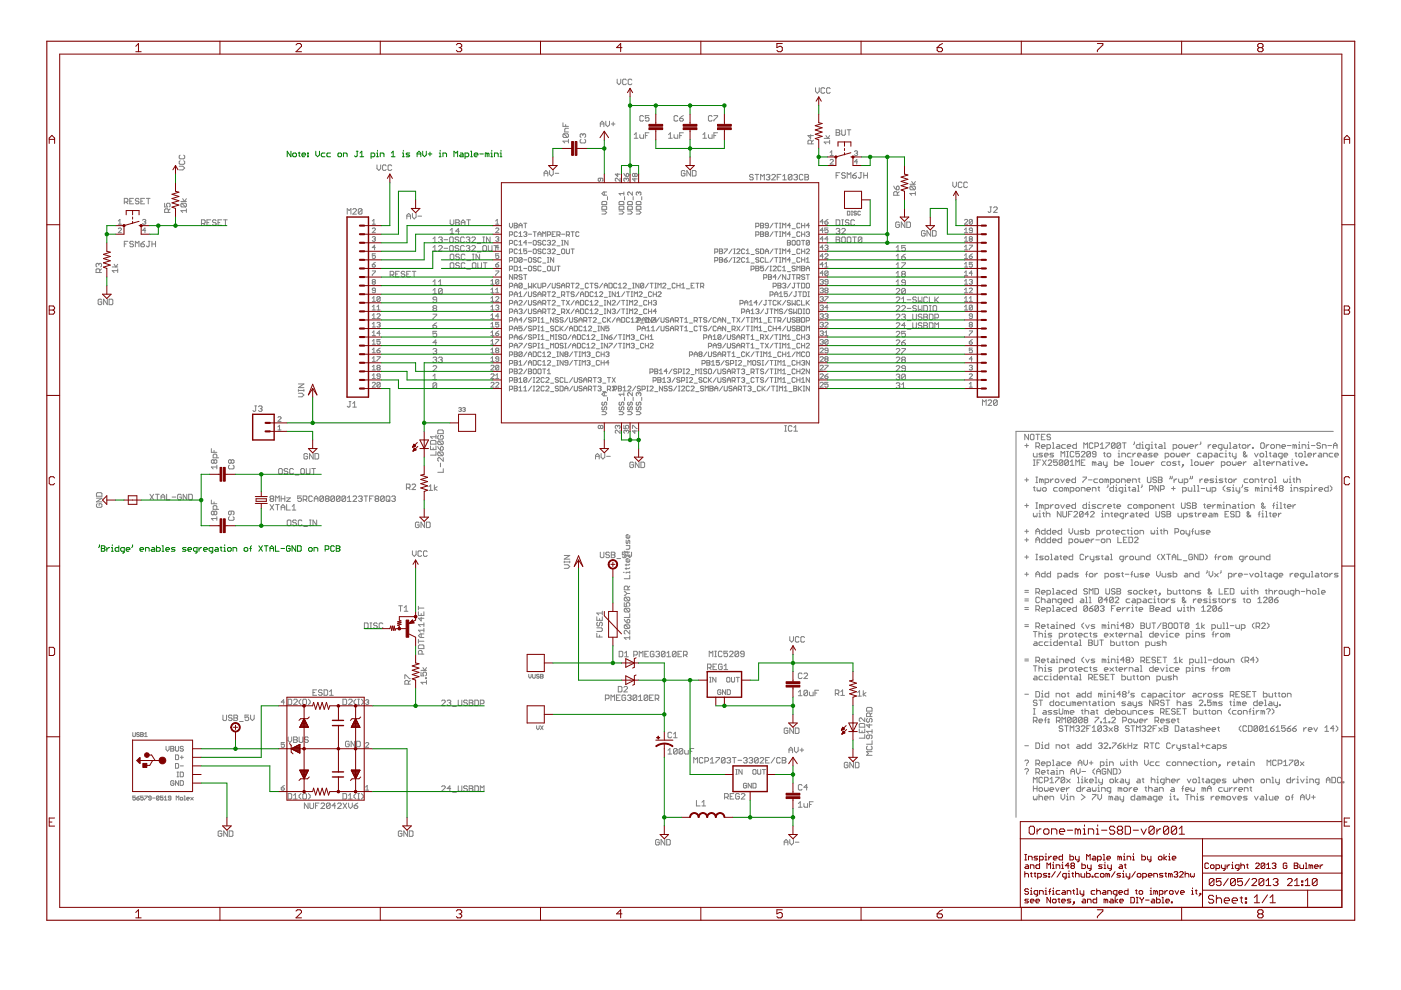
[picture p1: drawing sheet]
<svg xmlns="http://www.w3.org/2000/svg" width="297mm" height="210mm" viewBox="0 0 297 210" stroke-linecap="round" stroke-linejoin="round" font-family="sans-serif">
<g fill="#808080" stroke="#808080" stroke-width=".21">
<path d="M217.3 92.1v1.1z"/>
<path d="M217.3 92.1l.8 1.1z"/>
<path d="M218.1 92.1v1.1z"/>
<path d="M218.7 92.1h.3z"/>
<path d="M218.7 92.1l-.2 .2z"/>
<path d="M218.5 92.3v.7z"/>
<path d="M218.5 93l.2 .2z"/>
<path d="M218.7 93.2h.3z"/>
<path d="M219 93.2l.2-.2z"/>
<path d="M219.2 92.3v.7z"/>
<path d="M219 92.1l.2 .2z"/>
<path d="M220 92.1v1.1z"/>
<path d="M219.6 92.1h.8z"/>
<path d="M220.8 92.1h.8z"/>
<path d="M220.8 92.1v1.1z"/>
<path d="M220.8 93.2h.8z"/>
<path d="M220.8 92.6h.4z"/>
<path d="M222.5 92.1l.2 .2z"/>
<path d="M222.2 92.1h.3z"/>
<path d="M222.2 92.1l-.2 .2z"/>
<path d="M222 92.3v.2z"/>
<path d="M222 92.5l.2 .1z"/>
<path d="M222.2 92.6h.3z"/>
<path d="M222.5 92.6l.2 .2z"/>
<path d="M222.7 92.8v.2z"/>
<path d="M222.7 93l-.2 .2z"/>
<path d="M222.2 93.2h.3z"/>
<path d="M222 93l.2 .2z"/>
<path d="M217.3 158.1h.8z"/>
<path d="M219.6 157.5v1.2z"/>
<path d="M219.6 158.7h.6z"/>
<path d="M220.2 158.7l.2-.2z"/>
<path d="M220.4 157.7v.8z"/>
<path d="M220.2 157.5l.2 .2z"/>
<path d="M219.6 157.5h.6z"/>
<path d="M220.8 157.9h.2z"/>
<path d="M221 157.9v.8z"/>
<path d="M220.8 158.7h.4z"/>
<path d="M221 157.3v.2z"/>
<path d="M222.4 157.5v1.2z"/>
<path d="M221.8 158.7h.6z"/>
<path d="M221.6 158.5l.2 .2z"/>
<path d="M221.6 158.1v.4z"/>
<path d="M221.6 158.1l.2-.2z"/>
<path d="M221.8 157.9h.6z"/>
<path d="M223.9 157.9v.8z"/>
<path d="M223.9 157.9h.6z"/>
<path d="M224.5 157.9l.2 .2z"/>
<path d="M224.7 158.1v.6z"/>
<path d="M225.3 158.7h.4z"/>
<path d="M225.7 158.7l.2-.2z"/>
<path d="M225.9 158.1v.4z"/>
<path d="M225.7 157.9l.2 .2z"/>
<path d="M225.3 157.9h.4z"/>
<path d="M225.1 158.1l.2-.2z"/>
<path d="M225.1 158.1v.4z"/>
<path d="M225.1 158.5l.2 .2z"/>
<path d="M226.5 157.7v.8z"/>
<path d="M226.5 158.5l.2 .2z"/>
<path d="M226.3 157.9h.4z"/>
<path d="M228.4 157.9h.4z"/>
<path d="M228.8 157.9l.2 .2z"/>
<path d="M229 158.1v.6z"/>
<path d="M228.4 158.7h.6z"/>
<path d="M228.2 158.5l.2 .2z"/>
<path d="M228.2 158.5l.2-.2z"/>
<path d="M228.4 158.3h.6z"/>
<path d="M230.2 157.5v1.2z"/>
<path d="M229.6 158.7h.6z"/>
<path d="M229.4 158.5l.2 .2z"/>
<path d="M229.4 158.1v.4z"/>
<path d="M229.4 158.1l.2-.2z"/>
<path d="M229.6 157.9h.6z"/>
<path d="M231.3 157.5v1.2z"/>
<path d="M230.8 158.7h.5z"/>
<path d="M230.6 158.5l.2 .2z"/>
<path d="M230.6 158.1v.4z"/>
<path d="M230.6 158.1l.2-.2z"/>
<path d="M230.8 157.9h.5z"/>
<path d="M232.9 157.7l.2-.2z"/>
<path d="M233.1 157.5h.4z"/>
<path d="M233.5 157.5l.2 .2z"/>
<path d="M233.7 157.7v.2z"/>
<path d="M233.7 157.9l-.2 .2z"/>
<path d="M233.3 158.1h.2z"/>
<path d="M233.5 158.1l.2 .2z"/>
<path d="M233.7 158.3v.2z"/>
<path d="M233.5 158.7l.2-.2z"/>
<path d="M233.1 158.7h.4z"/>
<path d="M232.9 158.5l.2 .2z"/>
<path d="M234.1 158.7h.8z"/>
<path d="M234.1 158.7l.8-.8z"/>
<path d="M234.9 157.7v.2z"/>
<path d="M234.7 157.5l.2 .2z"/>
<path d="M234.3 157.5h.4z"/>
<path d="M234.3 157.5l-.2 .2z"/>
<path d="M235.2 158.5v.2z"/>
<path d="M235.2 158.5h.2z"/>
<path d="M235.4 158.5v.2z"/>
<path d="M235.2 158.7h.2z"/>
<path d="M235.8 157.5h.8z"/>
<path d="M236.6 157.5v.2z"/>
<path d="M236.6 157.7l-.8 .8z"/>
<path d="M235.8 158.5v.2z"/>
<path d="M237.4 157.7l.4-.2z"/>
<path d="M237.4 157.7l-.4 .4z"/>
<path d="M237 158.1v.4z"/>
<path d="M237 158.5l.2 .2z"/>
<path d="M237.2 158.7h.4z"/>
<path d="M237.6 158.7l.2-.2z"/>
<path d="M237.8 158.3v.2z"/>
<path d="M237.6 158.1l.2 .2z"/>
<path d="M237 158.1h.6z"/>
<path d="M238.2 157.5v1.2z"/>
<path d="M238.2 158.3l.6 .4z"/>
<path d="M238.2 158.3l.6-.4z"/>
<path d="M239.2 157.5v1.2z"/>
<path d="M239.2 158.1h.7z"/>
<path d="M239.9 157.5v1.2z"/>
<path d="M240.3 157.9h.8z"/>
<path d="M240.3 158.7l.8-.8z"/>
<path d="M240.3 158.7h.8z"/>
<path d="M242.7 157.5v1.2z"/>
<path d="M242.7 157.5h.5z"/>
<path d="M243.2 157.5l.3 .2z"/>
<path d="M243.5 157.7v.4z"/>
<path d="M243.2 158.3l.3-.2z"/>
<path d="M242.7 158.3h.5z"/>
<path d="M243.1 158.3l.4 .4z"/>
<path d="M244.2 157.5v1.2z"/>
<path d="M243.8 157.5h.8z"/>
<path d="M245.6 157.5l.2 .2z"/>
<path d="M245.2 157.5h.4z"/>
<path d="M245.2 157.5l-.2 .2z"/>
<path d="M245 157.7v.8z"/>
<path d="M245 158.5l.2 .2z"/>
<path d="M245.2 158.7h.4z"/>
<path d="M245.6 158.7l.2-.2z"/>
<path d="M247.9 157.5l.2 .2z"/>
<path d="M247.6 157.5h.3z"/>
<path d="M247.4 157.7l.2-.2z"/>
<path d="M247.4 157.7v.8z"/>
<path d="M247.4 158.5l.2 .2z"/>
<path d="M247.6 158.7h.3z"/>
<path d="M247.9 158.7l.2-.2z"/>
<path d="M248.5 157.9v.8z"/>
<path d="M248.5 158.3l.4-.4z"/>
<path d="M248.9 157.9h.2z"/>
<path d="M249.5 157.9v.6z"/>
<path d="M249.5 158.5l.2 .2z"/>
<path d="M249.7 158.7h.6z"/>
<path d="M250.3 157.9v1z"/>
<path d="M250.3 158.9l-.2 .2z"/>
<path d="M249.9 159.1h.2z"/>
<path d="M250.7 158.7h.6z"/>
<path d="M251.3 158.7l.2-.2z"/>
<path d="M251.3 158.3l.2 .2z"/>
<path d="M250.9 158.3h.4z"/>
<path d="M250.7 158.1l.2 .2z"/>
<path d="M250.7 158.1l.2-.2z"/>
<path d="M250.9 157.9h.6z"/>
<path d="M252.1 157.7v.8z"/>
<path d="M252.1 158.5l.1 .2z"/>
<path d="M251.9 157.9h.3z"/>
<path d="M252.8 157.9h.4z"/>
<path d="M253.2 157.9l.2 .2z"/>
<path d="M253.4 158.1v.6z"/>
<path d="M252.8 158.7h.6z"/>
<path d="M252.6 158.5l.2 .2z"/>
<path d="M252.6 158.5l.2-.2z"/>
<path d="M252.8 158.3h.6z"/>
<path d="M253.8 157.5h.2z"/>
<path d="M254 157.5v1.2z"/>
<path d="M253.8 158.7h.4z"/>
<path d="M254.6 158.1h.8z"/>
<path d="M255 157.7v.8z"/>
<path d="M255.9 157.9h.6z"/>
<path d="M255.9 157.9l-.1 .2z"/>
<path d="M255.8 158.1v.4z"/>
<path d="M255.8 158.5l.1 .2z"/>
<path d="M255.9 158.7h.6z"/>
<path d="M257.1 157.9h.4z"/>
<path d="M257.5 157.9l.2 .2z"/>
<path d="M257.7 158.1v.6z"/>
<path d="M257.1 158.7h.6z"/>
<path d="M256.9 158.5l.2 .2z"/>
<path d="M256.9 158.5l.2-.2z"/>
<path d="M257.1 158.3h.6z"/>
<path d="M258.1 157.9v1.2z"/>
<path d="M258.1 157.9h.6z"/>
<path d="M258.7 157.9l.2 .2z"/>
<path d="M258.9 158.1v.4z"/>
<path d="M258.7 158.7l.2-.2z"/>
<path d="M258.1 158.7h.6z"/>
<path d="M259.3 158.7h.6z"/>
<path d="M259.9 158.7l.2-.2z"/>
<path d="M259.9 158.3l.2 .2z"/>
<path d="M259.5 158.3h.4z"/>
<path d="M259.3 158.1l.2 .2z"/>
<path d="M259.3 158.1l.2-.2z"/>
<path d="M259.5 157.9h.6z"/>
<path d="M217.3 163.2l.2-.2z"/>
<path d="M217.5 163h.4z"/>
<path d="M217.9 163l.2 .2z"/>
<path d="M218.1 163.2v.2z"/>
<path d="M218.1 163.4l-.4 .4z"/>
<path d="M217.7 164v.1z"/>
<path d="M219.6 163v1.1z"/>
<path d="M219.6 163h.6z"/>
<path d="M220.2 163l.2 .2z"/>
<path d="M220.4 163.2v.4z"/>
<path d="M220.2 163.8l.2-.2z"/>
<path d="M219.6 163.8h.6z"/>
<path d="M220 163.8l.4 .3z"/>
<path d="M221 164.1h.4z"/>
<path d="M220.8 164l.2 .1z"/>
<path d="M220.8 163.6v.4z"/>
<path d="M220.8 163.6l.2-.2z"/>
<path d="M221 163.4h.4z"/>
<path d="M221.4 163.4l.2 .2z"/>
<path d="M221.6 163.6v.2z"/>
<path d="M220.8 163.8h.8z"/>
<path d="M222.2 163.2v.8z"/>
<path d="M222.2 164l.2 .1z"/>
<path d="M222 163.4h.4z"/>
<path d="M222.9 163.4h.4z"/>
<path d="M223.3 163.4l.2 .2z"/>
<path d="M223.5 163.6v.5z"/>
<path d="M222.9 164.1h.6z"/>
<path d="M222.8 164l.1 .1z"/>
<path d="M222.8 164l.1-.2z"/>
<path d="M222.9 163.8h.6z"/>
<path d="M223.9 163.4h.2z"/>
<path d="M224.1 163.4v.7z"/>
<path d="M223.9 164.1h.4z"/>
<path d="M224.1 162.8v.2z"/>
<path d="M224.7 163.4v.7z"/>
<path d="M224.7 163.4h.6z"/>
<path d="M225.3 163.4l.2 .2z"/>
<path d="M225.5 163.6v.5z"/>
<path d="M227.1 163.4v.7z"/>
<path d="M227.1 163.4l.3-.4z"/>
<path d="M227.4 163l.4 .4z"/>
<path d="M227.8 163.4v.7z"/>
<path d="M227.1 163.6h.7z"/>
<path d="M228.2 163v.8z"/>
<path d="M228.2 163.8l.4 .3z"/>
<path d="M228.6 164.1l.4-.3z"/>
<path d="M229 163v.8z"/>
<path d="M229.4 163.6h.8z"/>
<path d="M231.7 163.8l.4 .3z"/>
<path d="M231.7 163.4v.4z"/>
<path d="M231.7 163.4l.4-.4z"/>
<path d="M232.5 163.4v.7z"/>
<path d="M232.5 163.4l.4-.4z"/>
<path d="M232.9 163l.4 .4z"/>
<path d="M233.3 163.4v.7z"/>
<path d="M232.5 163.6h.8z"/>
<path d="M234.3 163l.2 .2z"/>
<path d="M233.9 163h.4z"/>
<path d="M233.7 163.2l.2-.2z"/>
<path d="M233.7 163.2v.8z"/>
<path d="M233.7 164l.2 .1z"/>
<path d="M233.9 164.1h.4z"/>
<path d="M234.3 164.1l.2-.1z"/>
<path d="M234.5 163.6v.4z"/>
<path d="M234.1 163.6h.4z"/>
<path d="M234.9 163v1.1z"/>
<path d="M234.9 163l.7 1.1z"/>
<path d="M235.6 163v1.1z"/>
<path d="M236 163v1.1z"/>
<path d="M236 164.1h.6z"/>
<path d="M236.6 164.1l.2-.1z"/>
<path d="M236.8 163.2v.8z"/>
<path d="M236.6 163l.2 .2z"/>
<path d="M236 163h.6z"/>
<path d="M237.2 164.1l.4-.3z"/>
<path d="M237.6 163.4v.4z"/>
<path d="M237.2 163l.4 .4z"/>
<path d="M219.7 148.4l.2 .2z"/>
<path d="M219.3 148.4h.4z"/>
<path d="M219.3 148.4l-.2 .2z"/>
<path d="M219.1 148.6v.2z"/>
<path d="M219.1 148.8l.2 .2z"/>
<path d="M219.3 149h.4z"/>
<path d="M219.7 149l.2 .2z"/>
<path d="M219.9 149.2v.2z"/>
<path d="M219.9 149.4l-.2 .2z"/>
<path d="M219.3 149.6h.4z"/>
<path d="M219.1 149.4l.2 .2z"/>
<path d="M220.7 148.4v1.2z"/>
<path d="M220.3 148.4h.7z"/>
<path d="M223.4 148.4v1.2z"/>
<path d="M222.8 149.6h.6z"/>
<path d="M222.6 149.4l.2 .2z"/>
<path d="M222.6 149v.4z"/>
<path d="M222.6 149l.2-.2z"/>
<path d="M222.8 148.8h.6z"/>
<path d="M224 149.6h.4z"/>
<path d="M224.4 149.6l.2-.2z"/>
<path d="M224.6 149v.4z"/>
<path d="M224.4 148.8l.2 .2z"/>
<path d="M224 148.8h.4z"/>
<path d="M223.8 149l.2-.2z"/>
<path d="M223.8 149v.4z"/>
<path d="M223.8 149.4l.2 .2z"/>
<path d="M225.1 148.8h.6z"/>
<path d="M225.1 148.8l-.1 .2z"/>
<path d="M225 149v.4z"/>
<path d="M225 149.4l.1 .2z"/>
<path d="M225.1 149.6h.6z"/>
<path d="M226.1 148.8v.6z"/>
<path d="M226.1 149.4l.2 .2z"/>
<path d="M226.3 149.6h.6z"/>
<path d="M226.9 148.8v.8z"/>
<path d="M227.3 148.8v.8z"/>
<path d="M227.3 148.8h.2z"/>
<path d="M227.5 148.8l.2 .2z"/>
<path d="M227.7 149v.6z"/>
<path d="M227.7 149l.2-.2z"/>
<path d="M227.9 148.8l.2 .2z"/>
<path d="M228.1 149v.6z"/>
<path d="M228.7 149.6h.4z"/>
<path d="M228.5 149.4l.2 .2z"/>
<path d="M228.5 149v.4z"/>
<path d="M228.5 149l.2-.2z"/>
<path d="M228.7 148.8h.4z"/>
<path d="M229.1 148.8l.2 .2z"/>
<path d="M229.3 149v.2z"/>
<path d="M228.5 149.2h.8z"/>
<path d="M229.6 148.8v.8z"/>
<path d="M229.6 148.8h.6z"/>
<path d="M230.2 148.8l.2 .2z"/>
<path d="M230.4 149v.6z"/>
<path d="M231 148.6v.8z"/>
<path d="M231 149.4l.2 .2z"/>
<path d="M230.8 148.8h.4z"/>
<path d="M231.8 148.8h.4z"/>
<path d="M232.2 148.8l.2 .2z"/>
<path d="M232.4 149v.6z"/>
<path d="M231.8 149.6h.6z"/>
<path d="M231.6 149.4l.2 .2z"/>
<path d="M231.8 149.2l-.2 .2z"/>
<path d="M231.8 149.2h.6z"/>
<path d="M233 148.6v.8z"/>
<path d="M233 149.4l.2 .2z"/>
<path d="M232.8 148.8h.4z"/>
<path d="M233.6 148.8h.1z"/>
<path d="M233.7 148.8v.8z"/>
<path d="M233.6 149.6h.3z"/>
<path d="M233.7 148.3v.1z"/>
<path d="M234.5 149.6h.4z"/>
<path d="M234.9 149.6l.2-.2z"/>
<path d="M235.1 149v.4z"/>
<path d="M234.9 148.8l.2 .2z"/>
<path d="M234.5 148.8h.4z"/>
<path d="M234.5 148.8l-.2 .2z"/>
<path d="M234.3 149v.4z"/>
<path d="M234.3 149.4l.2 .2z"/>
<path d="M235.5 148.8v.8z"/>
<path d="M235.5 148.8h.6z"/>
<path d="M236.1 148.8l.2 .2z"/>
<path d="M236.3 149v.6z"/>
<path d="M237.8 149.6h.6z"/>
<path d="M238.4 149.6l.2-.2z"/>
<path d="M238.4 149.2l.2 .2z"/>
<path d="M238 149.2h.4z"/>
<path d="M237.8 149l.2 .2z"/>
<path d="M237.8 149l.2-.2z"/>
<path d="M238 148.8h.6z"/>
<path d="M239.2 148.8h.4z"/>
<path d="M239.6 148.8l.2 .2z"/>
<path d="M239.8 149v.6z"/>
<path d="M239.2 149.6h.6z"/>
<path d="M239 149.4l.2 .2z"/>
<path d="M239 149.4l.2-.2z"/>
<path d="M239.2 149.2h.6z"/>
<path d="M240.2 148.8v.6z"/>
<path d="M240.2 149.4l.2 .2z"/>
<path d="M240.4 149.6h.6z"/>
<path d="M241 148.8v1z"/>
<path d="M240.8 150l.2-.2z"/>
<path d="M240.6 150h.2z"/>
<path d="M241.4 149.6h.6z"/>
<path d="M242 149.6l.1-.2z"/>
<path d="M242 149.2l.1 .2z"/>
<path d="M241.6 149.2h.4z"/>
<path d="M241.4 149l.2 .2z"/>
<path d="M241.4 149l.2-.2z"/>
<path d="M241.6 148.8h.5z"/>
<path d="M243.7 148.4v1.2z"/>
<path d="M243.7 148.4l.8 1.2z"/>
<path d="M244.5 148.4v1.2z"/>
<path d="M244.9 148.4v1.2z"/>
<path d="M244.9 148.4h.6z"/>
<path d="M245.5 148.4l.2 .2z"/>
<path d="M245.7 148.6v.4z"/>
<path d="M245.7 149l-.2 .2z"/>
<path d="M244.9 149.2h.6z"/>
<path d="M245.3 149.2l.4 .4z"/>
<path d="M246.6 148.4l.2 .2z"/>
<path d="M246.3 148.4h.3z"/>
<path d="M246.3 148.4l-.2 .2z"/>
<path d="M246.1 148.6v.2z"/>
<path d="M246.1 148.8l.2 .2z"/>
<path d="M246.3 149h.3z"/>
<path d="M246.6 149l.2 .2z"/>
<path d="M246.8 149.2v.2z"/>
<path d="M246.8 149.4l-.2 .2z"/>
<path d="M246.3 149.6h.3z"/>
<path d="M246.1 149.4l.2 .2z"/>
<path d="M247.6 148.4v1.2z"/>
<path d="M247.2 148.4h.8z"/>
<path d="M249.6 148.4v1.2z"/>
<path d="M249.6 149l.2-.2z"/>
<path d="M249.8 148.8h.3z"/>
<path d="M250.1 148.8l.2 .2z"/>
<path d="M250.3 149v.6z"/>
<path d="M250.9 148.8h.4z"/>
<path d="M251.3 148.8l.2 .2z"/>
<path d="M251.5 149v.6z"/>
<path d="M250.9 149.6h.6z"/>
<path d="M250.7 149.4l.2 .2z"/>
<path d="M250.9 149.2l-.2 .2z"/>
<path d="M250.9 149.2h.6z"/>
<path d="M251.9 149.6h.6z"/>
<path d="M252.5 149.6l.2-.2z"/>
<path d="M252.5 149.2l.2 .2z"/>
<path d="M252.1 149.2h.4z"/>
<path d="M251.9 149l.2 .2z"/>
<path d="M251.9 149l.2-.2z"/>
<path d="M252.1 148.8h.6z"/>
<path d="M254.3 149.6h.7z"/>
<path d="M254.3 149.6l.7-.8z"/>
<path d="M255 148.6v.2z"/>
<path d="M254.8 148.4l.2 .2z"/>
<path d="M254.4 148.4h.4z"/>
<path d="M254.4 148.4l-.1 .2z"/>
<path d="M255.4 149.4v.2z"/>
<path d="M255.4 149.4h.2z"/>
<path d="M255.6 149.4v.2z"/>
<path d="M255.4 149.6h.2z"/>
<path d="M256 148.4h.8z"/>
<path d="M256 148.4v.6z"/>
<path d="M256 149l.4-.2z"/>
<path d="M256.4 148.8h.2z"/>
<path d="M256.6 148.8l.2 .2z"/>
<path d="M256.8 149v.4z"/>
<path d="M256.8 149.4l-.2 .2z"/>
<path d="M256.2 149.6h.4z"/>
<path d="M256 149.4l.2 .2z"/>
<path d="M257.2 148.8v.8z"/>
<path d="M257.2 148.8h.2z"/>
<path d="M257.4 148.8l.2 .2z"/>
<path d="M257.6 149v.6z"/>
<path d="M257.6 149l.2-.2z"/>
<path d="M257.8 148.8l.2 .2z"/>
<path d="M258 149v.6z"/>
<path d="M258.4 149.6h.6z"/>
<path d="M259 149.6l.1-.2z"/>
<path d="M259 149.2l.1 .2z"/>
<path d="M258.6 149.2h.4z"/>
<path d="M258.4 149l.2 .2z"/>
<path d="M258.6 148.8l-.2 .2z"/>
<path d="M258.6 148.8h.5z"/>
<path d="M260.9 148.6v.8z"/>
<path d="M260.9 149.4l.2 .2z"/>
<path d="M260.7 148.8h.4z"/>
<path d="M261.5 148.8h.2z"/>
<path d="M261.7 148.8v.8z"/>
<path d="M261.5 149.6h.4z"/>
<path d="M261.7 148.3v.1z"/>
<path d="M262.3 148.8v.8z"/>
<path d="M262.3 148.8h.2z"/>
<path d="M262.5 148.8l.2 .2z"/>
<path d="M262.7 149v.6z"/>
<path d="M262.7 149l.1-.2z"/>
<path d="M262.8 148.8l.2 .2z"/>
<path d="M263 149v.6z"/>
<path d="M263.6 149.6h.4z"/>
<path d="M263.4 149.4l.2 .2z"/>
<path d="M263.4 149v.4z"/>
<path d="M263.6 148.8l-.2 .2z"/>
<path d="M263.6 148.8h.4z"/>
<path d="M264 148.8l.2 .2z"/>
<path d="M264.2 149v.2z"/>
<path d="M263.4 149.2h.8z"/>
<path d="M266.6 148.4v1.2z"/>
<path d="M266 149.6h.6z"/>
<path d="M265.8 149.4l.2 .2z"/>
<path d="M265.8 149v.4z"/>
<path d="M265.8 149l.2-.2z"/>
<path d="M266 148.8h.6z"/>
<path d="M267.1 149.6h.4z"/>
<path d="M267 149.4l.1 .2z"/>
<path d="M267 149v.4z"/>
<path d="M267 149l.1-.2z"/>
<path d="M267.1 148.8h.4z"/>
<path d="M267.5 148.8l.2 .2z"/>
<path d="M267.7 149v.2z"/>
<path d="M267 149.2h.7z"/>
<path d="M268.1 148.4h.2z"/>
<path d="M268.3 148.4v1.2z"/>
<path d="M268.1 149.6h.4z"/>
<path d="M269.1 148.8h.4z"/>
<path d="M269.5 148.8l.2 .2z"/>
<path d="M269.7 149v.6z"/>
<path d="M269.1 149.6h.6z"/>
<path d="M268.9 149.4l.2 .2z"/>
<path d="M268.9 149.4l.2-.2z"/>
<path d="M269.1 149.2h.6z"/>
<path d="M270.1 148.8v.6z"/>
<path d="M270.1 149.4l.2 .2z"/>
<path d="M270.3 149.6h.5z"/>
<path d="M270.8 148.8v1z"/>
<path d="M270.8 149.8l-.1 .2z"/>
<path d="M270.5 150h.2z"/>
<path d="M271.3 149.4v.2z"/>
<path d="M271.3 149.4h.1z"/>
<path d="M271.4 149.4v.2z"/>
<path d="M271.3 149.6h.1z"/>
<path d="M219.1 151.4h.4z"/>
<path d="M219.3 150.3v1.1z"/>
<path d="M219.1 150.3h.4z"/>
<path d="M221.3 150.6h.3z"/>
<path d="M221.6 150.6l.2 .2z"/>
<path d="M221.8 150.8v.6z"/>
<path d="M221.3 151.4h.5z"/>
<path d="M221 151.2l.3 .2z"/>
<path d="M221 151.2l.3-.2z"/>
<path d="M221.3 151h.5z"/>
<path d="M222.2 151.4h.6z"/>
<path d="M222.8 151.4l.2-.2z"/>
<path d="M222.8 151l.2 .2z"/>
<path d="M222.4 151h.4z"/>
<path d="M222.2 150.8l.2 .2z"/>
<path d="M222.2 150.8l.2-.2z"/>
<path d="M222.4 150.6h.6z"/>
<path d="M223.4 151.4h.6z"/>
<path d="M224 151.4l.2-.2z"/>
<path d="M224 151l.2 .2z"/>
<path d="M223.6 151h.4z"/>
<path d="M223.4 150.8l.2 .2z"/>
<path d="M223.4 150.8l.2-.2z"/>
<path d="M223.6 150.6h.6z"/>
<path d="M224.6 150.3v.9z"/>
<path d="M224.6 151.2l.2 .2z"/>
<path d="M224.8 151.4h.3z"/>
<path d="M225.3 151.2l-.2 .2z"/>
<path d="M225.3 150.3v.9z"/>
<path d="M225.7 150.6v.8z"/>
<path d="M225.7 150.6h.2z"/>
<path d="M225.9 150.6l.2 .2z"/>
<path d="M226.1 150.8v.6z"/>
<path d="M226.1 150.8l.2-.2z"/>
<path d="M226.3 150.6l.2 .2z"/>
<path d="M226.5 150.8v.6z"/>
<path d="M227.1 151.4h.4z"/>
<path d="M226.9 151.2l.2 .2z"/>
<path d="M226.9 150.8v.4z"/>
<path d="M226.9 150.8l.2-.2z"/>
<path d="M227.1 150.6h.4z"/>
<path d="M227.5 150.6l.2 .2z"/>
<path d="M227.7 150.8v.2z"/>
<path d="M226.9 151h.8z"/>
<path d="M229.4 150.5v.7z"/>
<path d="M229.4 151.2l.2 .2z"/>
<path d="M229.3 150.6h.3z"/>
<path d="M230 150.3v1.1z"/>
<path d="M230 150.8l.2-.2z"/>
<path d="M230.2 150.6h.4z"/>
<path d="M230.6 150.6l.2 .2z"/>
<path d="M230.8 150.8v.6z"/>
<path d="M231.4 150.6h.4z"/>
<path d="M231.8 150.6l.2 .2z"/>
<path d="M232 150.8v.6z"/>
<path d="M231.4 151.4h.6z"/>
<path d="M231.2 151.2l.2 .2z"/>
<path d="M231.4 151l-.2 .2z"/>
<path d="M231.4 151h.6z"/>
<path d="M232.6 150.5v.7z"/>
<path d="M232.6 151.2l.2 .2z"/>
<path d="M232.4 150.6h.4z"/>
<path d="M235.1 150.3v1.1z"/>
<path d="M234.5 151.4h.6z"/>
<path d="M234.3 151.2l.2 .2z"/>
<path d="M234.3 150.8v.4z"/>
<path d="M234.3 150.8l.2-.2z"/>
<path d="M234.5 150.6h.6z"/>
<path d="M235.7 151.4h.4z"/>
<path d="M235.5 151.2l.2 .2z"/>
<path d="M235.5 150.8v.4z"/>
<path d="M235.5 150.8l.2-.2z"/>
<path d="M235.7 150.6h.4z"/>
<path d="M236.1 150.6l.2 .2z"/>
<path d="M236.3 150.8v.2z"/>
<path d="M235.5 151h.8z"/>
<path d="M236.7 150.3v1.1z"/>
<path d="M236.7 151.4h.6z"/>
<path d="M237.4 151.2l-.1 .2z"/>
<path d="M237.4 150.8v.4z"/>
<path d="M237.3 150.6l.1 .2z"/>
<path d="M236.7 150.6h.6z"/>
<path d="M238 151.4h.4z"/>
<path d="M238.6 151.2l-.2 .2z"/>
<path d="M238.6 150.8v.4z"/>
<path d="M238.4 150.6l.2 .2z"/>
<path d="M238 150.6h.4z"/>
<path d="M238 150.6l-.2 .2z"/>
<path d="M237.8 150.8v.4z"/>
<path d="M237.8 151.2l.2 .2z"/>
<path d="M239 150.6v.6z"/>
<path d="M239 151.2l.2 .2z"/>
<path d="M239.2 151.4h.6z"/>
<path d="M239.8 150.6v.8z"/>
<path d="M240.2 150.6v.8z"/>
<path d="M240.2 150.6h.6z"/>
<path d="M240.8 150.6l.2 .2z"/>
<path d="M241 150.8v.6z"/>
<path d="M241.6 150.6h.5z"/>
<path d="M241.6 150.6l-.2 .2z"/>
<path d="M241.4 150.8v.4z"/>
<path d="M241.4 151.2l.2 .2z"/>
<path d="M241.6 151.4h.5z"/>
<path d="M242.7 151.4h.4z"/>
<path d="M242.5 151.2l.2 .2z"/>
<path d="M242.5 150.8v.4z"/>
<path d="M242.5 150.8l.2-.2z"/>
<path d="M242.7 150.6h.4z"/>
<path d="M243.1 150.6l.2 .2z"/>
<path d="M243.3 150.8v.2z"/>
<path d="M242.5 151h.8z"/>
<path d="M243.7 151.4h.6z"/>
<path d="M244.3 151.4l.2-.2z"/>
<path d="M244.3 151l.2 .2z"/>
<path d="M243.9 151h.4z"/>
<path d="M243.7 150.8l.2 .2z"/>
<path d="M243.7 150.8l.2-.2z"/>
<path d="M243.9 150.6h.6z"/>
<path d="M246.1 150.3v1.1z"/>
<path d="M246.1 150.3h.5z"/>
<path d="M246.6 150.3l.2 .2z"/>
<path d="M246.8 150.5v.3z"/>
<path d="M246.8 150.8l-.2 .2z"/>
<path d="M246.1 151h.5z"/>
<path d="M246.4 151l.4 .4z"/>
<path d="M247.2 150.3h.8z"/>
<path d="M247.2 150.3v1.1z"/>
<path d="M247.2 151.4h.8z"/>
<path d="M247.2 150.8h.4z"/>
<path d="M249 150.3l.2 .2z"/>
<path d="M248.6 150.3h.4z"/>
<path d="M248.4 150.5l.2-.2z"/>
<path d="M248.4 150.5v.1z"/>
<path d="M248.4 150.6l.2 .2z"/>
<path d="M248.6 150.8h.4z"/>
<path d="M249 150.8l.2 .2z"/>
<path d="M249.2 151v.2z"/>
<path d="M249.2 151.2l-.2 .2z"/>
<path d="M248.6 151.4h.4z"/>
<path d="M248.4 151.2l.2 .2z"/>
<path d="M249.6 150.3h.7z"/>
<path d="M249.6 150.3v1.1z"/>
<path d="M249.6 151.4h.7z"/>
<path d="M249.6 150.8h.4z"/>
<path d="M251.1 150.3v1.1z"/>
<path d="M250.7 150.3h.8z"/>
<path d="M253.1 150.3v1.1z"/>
<path d="M253.1 151.4h.6z"/>
<path d="M253.7 151.4l.2-.2z"/>
<path d="M253.9 150.8v.4z"/>
<path d="M253.7 150.6l.2 .2z"/>
<path d="M253.1 150.6h.6z"/>
<path d="M254.3 150.6v.6z"/>
<path d="M254.3 151.2l.1 .2z"/>
<path d="M254.4 151.4h.6z"/>
<path d="M255 150.6v.8z"/>
<path d="M255.6 150.5v.7z"/>
<path d="M255.6 151.2l.2 .2z"/>
<path d="M255.4 150.6h.4z"/>
<path d="M256.4 150.5v.7z"/>
<path d="M256.4 151.2l.2 .2z"/>
<path d="M256.2 150.6h.4z"/>
<path d="M257.2 151.4h.4z"/>
<path d="M257.6 151.4l.2-.2z"/>
<path d="M257.8 150.8v.4z"/>
<path d="M257.6 150.6l.2 .2z"/>
<path d="M257.2 150.6h.4z"/>
<path d="M257 150.8l.2-.2z"/>
<path d="M257 150.8v.4z"/>
<path d="M257 151.2l.2 .2z"/>
<path d="M258.2 150.6v.8z"/>
<path d="M258.2 150.6h.5z"/>
<path d="M258.7 150.6l.3 .2z"/>
<path d="M259 150.8v.6z"/>
<path d="M260.5 151l.4 .4z"/>
<path d="M260.5 150.6v.4z"/>
<path d="M260.5 150.6l.4-.3z"/>
<path d="M261.5 150.6h.6z"/>
<path d="M261.3 150.8l.2-.2z"/>
<path d="M261.3 150.8v.4z"/>
<path d="M261.3 151.2l.2 .2z"/>
<path d="M261.5 151.4h.6z"/>
<path d="M262.7 151.4h.3z"/>
<path d="M263 151.4l.2-.2z"/>
<path d="M263.2 150.8v.4z"/>
<path d="M263 150.6l.2 .2z"/>
<path d="M262.7 150.6h.3z"/>
<path d="M262.5 150.8l.2-.2z"/>
<path d="M262.5 150.8v.4z"/>
<path d="M262.5 151.2l.2 .2z"/>
<path d="M263.6 150.6v.8z"/>
<path d="M263.6 150.6h.6z"/>
<path d="M264.2 150.6l.2 .2z"/>
<path d="M264.4 150.8v.6z"/>
<path d="M265 150.5v.9z"/>
<path d="M265 150.5l.2-.2z"/>
<path d="M264.8 150.8h.4z"/>
<path d="M265.6 150.6h.2z"/>
<path d="M265.8 150.6v.8z"/>
<path d="M265.6 151.4h.4z"/>
<path d="M265.8 150.1v.2z"/>
<path d="M266.4 150.6v.8z"/>
<path d="M266.4 151l.4-.4z"/>
<path d="M266.8 150.6h.2z"/>
<path d="M267.4 150.6v.8z"/>
<path d="M267.4 150.6h.1z"/>
<path d="M267.5 150.6l.2 .2z"/>
<path d="M267.7 150.8v.6z"/>
<path d="M267.7 150.8l.2-.2z"/>
<path d="M267.9 150.6l.2 .2z"/>
<path d="M268.1 150.8v.6z"/>
<path d="M268.7 150.3l-.2 .2z"/>
<path d="M268.7 150.3h.4z"/>
<path d="M269.1 150.3l.2 .2z"/>
<path d="M269.3 150.5v.1z"/>
<path d="M268.9 151l.4-.4z"/>
<path d="M268.9 151.2v.2z"/>
<path d="M270.1 151l-.4 .4z"/>
<path d="M270.1 150.6v.4z"/>
<path d="M269.7 150.3l.4 .3z"/>
<path d="M219.1 152.1v1.1z"/>
<path d="M219.1 152.1h.6z"/>
<path d="M219.7 152.1l.2 .2z"/>
<path d="M219.9 152.3v.4z"/>
<path d="M219.9 152.7l-.2 .1z"/>
<path d="M219.1 152.8h.6z"/>
<path d="M219.5 152.8l.4 .4z"/>
<path d="M220.5 153.2h.4z"/>
<path d="M220.3 153l.2 .2z"/>
<path d="M220.3 152.7v.3z"/>
<path d="M220.3 152.7l.2-.2z"/>
<path d="M220.5 152.5h.4z"/>
<path d="M220.9 152.5l.1 .2z"/>
<path d="M221 152.7v.1z"/>
<path d="M220.3 152.8h.7z"/>
<path d="M221.6 152.3v.9z"/>
<path d="M221.6 152.3l.2-.2z"/>
<path d="M221.4 152.7h.4z"/>
<path d="M222.2 152.5h.2z"/>
<path d="M222.4 152.5v.2z"/>
<path d="M222.2 152.7h.2z"/>
<path d="M222.2 152.5v.2z"/>
<path d="M222.2 153h.2z"/>
<path d="M222.4 153v.2z"/>
<path d="M222.2 153.2h.2z"/>
<path d="M222.2 153v.2z"/>
<path d="M224 152.1v1.1z"/>
<path d="M224 152.1h.6z"/>
<path d="M224.6 152.1l.2 .2z"/>
<path d="M224.8 152.3v.4z"/>
<path d="M224.6 152.8l.2-.1z"/>
<path d="M224 152.8h.6z"/>
<path d="M224.4 152.8l.4 .4z"/>
<path d="M225.1 152.1v1.1z"/>
<path d="M225.1 152.1l.5 .4z"/>
<path d="M225.6 152.5l.3-.4z"/>
<path d="M225.9 152.1v1.1z"/>
<path d="M226.3 152.3v.7z"/>
<path d="M226.3 152.3l.2-.2z"/>
<path d="M226.5 152.1h.4z"/>
<path d="M226.9 152.1l.2 .2z"/>
<path d="M227.1 152.3v.7z"/>
<path d="M227.1 153l-.2 .2z"/>
<path d="M226.5 153.2h.4z"/>
<path d="M226.3 153l.2 .2z"/>
<path d="M226.3 153l.8-.7z"/>
<path d="M227.5 152.3v.7z"/>
<path d="M227.5 152.3l.2-.2z"/>
<path d="M227.7 152.1h.4z"/>
<path d="M228.1 152.1l.2 .2z"/>
<path d="M228.3 152.3v.7z"/>
<path d="M228.3 153l-.2 .2z"/>
<path d="M227.7 153.2h.4z"/>
<path d="M227.5 153l.2 .2z"/>
<path d="M227.5 153l.8-.7z"/>
<path d="M228.7 152.3v.7z"/>
<path d="M228.7 152.3l.2-.2z"/>
<path d="M228.9 152.1h.4z"/>
<path d="M229.3 152.1l.1 .2z"/>
<path d="M229.4 152.3v.7z"/>
<path d="M229.4 153l-.1 .2z"/>
<path d="M228.9 153.2h.4z"/>
<path d="M228.7 153l.2 .2z"/>
<path d="M228.7 153l.7-.7z"/>
<path d="M229.8 152.3l.2-.2z"/>
<path d="M230 152.1h.4z"/>
<path d="M230.4 152.1l.2 .2z"/>
<path d="M230.6 152.3v.2z"/>
<path d="M230.6 152.5l-.2 .2z"/>
<path d="M230.4 152.7l.2 .1z"/>
<path d="M230.6 152.8v.2z"/>
<path d="M230.6 153l-.2 .2z"/>
<path d="M230 153.2h.4z"/>
<path d="M229.8 153l.2 .2z"/>
<path d="M229.8 152.8v.2z"/>
<path d="M230 152.7l-.2 .1z"/>
<path d="M229.8 152.5l.2 .2z"/>
<path d="M229.8 152.3v.2z"/>
<path d="M230 152.7h.4z"/>
<path d="M232.2 152.1h.8z"/>
<path d="M233 152.1v.2z"/>
<path d="M232.2 153l.8-.7z"/>
<path d="M232.2 153v.2z"/>
<path d="M233.4 153v.2z"/>
<path d="M233.4 153h.2z"/>
<path d="M233.6 153v.2z"/>
<path d="M233.4 153.2h.2z"/>
<path d="M234 152.5l.3-.4z"/>
<path d="M234.3 152.1v1.1z"/>
<path d="M234 153.2h.7z"/>
<path d="M235.1 153v.2z"/>
<path d="M235.1 153h.2z"/>
<path d="M235.3 153v.2z"/>
<path d="M235.1 153.2h.2z"/>
<path d="M235.7 153.2h.8z"/>
<path d="M236.5 152.5l-.8 .7z"/>
<path d="M236.5 152.3v.2z"/>
<path d="M236.3 152.1l.2 .2z"/>
<path d="M235.9 152.1h.4z"/>
<path d="M235.9 152.1l-.2 .2z"/>
<path d="M238 152.1v1.1z"/>
<path d="M238 152.1h.6z"/>
<path d="M238.6 152.1l.2 .2z"/>
<path d="M238.8 152.3v.4z"/>
<path d="M238.8 152.7l-.2 .1z"/>
<path d="M238 152.8h.6z"/>
<path d="M239.4 153.2h.4z"/>
<path d="M240 153l-.2 .2z"/>
<path d="M240 152.7v.3z"/>
<path d="M239.8 152.5l.2 .2z"/>
<path d="M239.4 152.5h.4z"/>
<path d="M239.4 152.5l-.2 .2z"/>
<path d="M239.2 152.7v.3z"/>
<path d="M239.2 153l.2 .2z"/>
<path d="M240.4 152.5v.5z"/>
<path d="M240.4 153l.2 .2z"/>
<path d="M240.8 153l-.2 .2z"/>
<path d="M240.8 153l.2 .2z"/>
<path d="M241.2 153l-.2 .2z"/>
<path d="M241.2 152.5v.5z"/>
<path d="M241.8 153.2h.3z"/>
<path d="M241.6 153l.2 .2z"/>
<path d="M241.6 152.7v.3z"/>
<path d="M241.6 152.7l.2-.2z"/>
<path d="M241.8 152.5h.3z"/>
<path d="M242.1 152.5l.2 .2z"/>
<path d="M242.3 152.7v.1z"/>
<path d="M241.6 152.8h.7z"/>
<path d="M242.7 152.5v.7z"/>
<path d="M243.1 152.5l-.4 .3z"/>
<path d="M243.1 152.5h.2z"/>
<path d="M244.9 152.1v1.1z"/>
<path d="M244.9 152.1h.6z"/>
<path d="M245.5 152.1l.2 .2z"/>
<path d="M245.7 152.3v.4z"/>
<path d="M245.7 152.7l-.2 .1z"/>
<path d="M244.9 152.8h.6z"/>
<path d="M245.3 152.8l.4 .4z"/>
<path d="M246.3 153.2h.3z"/>
<path d="M246.1 153l.2 .2z"/>
<path d="M246.1 152.7v.3z"/>
<path d="M246.1 152.7l.2-.2z"/>
<path d="M246.3 152.5h.3z"/>
<path d="M246.6 152.5l.2 .2z"/>
<path d="M246.8 152.7v.1z"/>
<path d="M246.1 152.8h.7z"/>
<path d="M247.2 153.2h.6z"/>
<path d="M248 153l-.2 .2z"/>
<path d="M247.8 152.8l.2 .2z"/>
<path d="M247.4 152.8h.4z"/>
<path d="M247.2 152.7l.2 .1z"/>
<path d="M247.2 152.7l.2-.2z"/>
<path d="M247.4 152.5h.6z"/>
<path d="M248.6 153.2h.4z"/>
<path d="M248.4 153l.2 .2z"/>
<path d="M248.4 152.7v.3z"/>
<path d="M248.4 152.7l.2-.2z"/>
<path d="M248.6 152.5h.4z"/>
<path d="M249 152.5l.2 .2z"/>
<path d="M249.2 152.7v.1z"/>
<path d="M248.4 152.8h.8z"/>
<path d="M249.8 152.3v.7z"/>
<path d="M249.8 153l.2 .2z"/>
<path d="M249.6 152.5h.4z"/>
<path d="M225.1 153.9l.2 .2z"/>
<path d="M224.7 153.9h.4z"/>
<path d="M224.7 153.9l-.1 .2z"/>
<path d="M224.6 154.1v.2z"/>
<path d="M224.6 154.3l.1 .2z"/>
<path d="M224.7 154.5h.4z"/>
<path d="M225.1 154.5l.2 .2z"/>
<path d="M225.3 154.7v.2z"/>
<path d="M225.3 154.9l-.2 .2z"/>
<path d="M224.7 155.1h.4z"/>
<path d="M224.6 154.9l.1 .2z"/>
<path d="M226.1 153.9v1.2z"/>
<path d="M225.7 153.9h.8z"/>
<path d="M226.9 153.9v1.2z"/>
<path d="M226.9 153.9l.4 .4z"/>
<path d="M227.7 153.9l-.4 .4z"/>
<path d="M227.7 153.9v1.2z"/>
<path d="M228.3 153.9l-.2 .2z"/>
<path d="M228.3 153.9h.3z"/>
<path d="M228.6 153.9l.3 .2z"/>
<path d="M228.9 154.1v.2z"/>
<path d="M228.6 154.5l.3-.2z"/>
<path d="M228.5 154.5h.1z"/>
<path d="M228.6 154.5l.3 .2z"/>
<path d="M228.9 154.7v.2z"/>
<path d="M228.9 154.9l-.3 .2z"/>
<path d="M228.3 155.1h.3z"/>
<path d="M228.1 154.9l.2 .2z"/>
<path d="M229.2 155.1h.8z"/>
<path d="M229.2 155.1l.8-.8z"/>
<path d="M230 154.1v.2z"/>
<path d="M229.8 153.9l.2 .2z"/>
<path d="M229.4 153.9h.4z"/>
<path d="M229.4 153.9l-.2 .2z"/>
<path d="M230.4 153.9v1.2z"/>
<path d="M230.4 153.9h.8z"/>
<path d="M230.4 154.5h.4z"/>
<path d="M232 153.9l-.4 .4z"/>
<path d="M232 153.9v1.2z"/>
<path d="M231.6 155.1h.8z"/>
<path d="M232.7 154.1v.8z"/>
<path d="M232.7 154.1l.3-.2z"/>
<path d="M233 153.9h.3z"/>
<path d="M233.3 153.9l.2 .2z"/>
<path d="M233.5 154.1v.8z"/>
<path d="M233.5 154.9l-.2 .2z"/>
<path d="M233 155.1h.3z"/>
<path d="M232.7 154.9l.3 .2z"/>
<path d="M232.7 154.9l.8-.8z"/>
<path d="M234.1 153.9l-.2 .2z"/>
<path d="M234.1 153.9h.4z"/>
<path d="M234.5 153.9l.2 .2z"/>
<path d="M234.7 154.1v.2z"/>
<path d="M234.5 154.5l.2-.2z"/>
<path d="M234.3 154.5h.2z"/>
<path d="M234.5 154.5l.2 .2z"/>
<path d="M234.7 154.7v.2z"/>
<path d="M234.7 154.9l-.2 .2z"/>
<path d="M234.1 155.1h.4z"/>
<path d="M233.9 154.9l.2 .2z"/>
<path d="M235.1 154.3l.8 .8z"/>
<path d="M235.1 155.1l.8-.8z"/>
<path d="M236.5 153.9l-.2 .2z"/>
<path d="M236.5 153.9h.4z"/>
<path d="M236.9 153.9l.1 .2z"/>
<path d="M237 154.1v.2z"/>
<path d="M237 154.3l-.1 .2z"/>
<path d="M236.9 154.5l.1 .2z"/>
<path d="M237 154.7v.2z"/>
<path d="M237 154.9l-.1 .2z"/>
<path d="M236.5 155.1h.4z"/>
<path d="M236.3 154.9l.2 .2z"/>
<path d="M236.3 154.7v.2z"/>
<path d="M236.3 154.7l.2-.2z"/>
<path d="M236.3 154.3l.2 .2z"/>
<path d="M236.3 154.1v.2z"/>
<path d="M236.5 154.5h.4z"/>
<path d="M239.2 153.9l.2 .2z"/>
<path d="M238.8 153.9h.4z"/>
<path d="M238.8 153.9l-.2 .2z"/>
<path d="M238.6 154.1v.2z"/>
<path d="M238.6 154.3l.2 .2z"/>
<path d="M238.8 154.5h.4z"/>
<path d="M239.2 154.5l.2 .2z"/>
<path d="M239.4 154.7v.2z"/>
<path d="M239.4 154.9l-.2 .2z"/>
<path d="M238.8 155.1h.4z"/>
<path d="M238.6 154.9l.2 .2z"/>
<path d="M240.2 153.9v1.2z"/>
<path d="M239.8 153.9h.8z"/>
<path d="M241 153.9v1.2z"/>
<path d="M241 153.9l.3 .4z"/>
<path d="M241.7 153.9l-.4 .4z"/>
<path d="M241.7 153.9v1.2z"/>
<path d="M242.1 154.1l.2-.2z"/>
<path d="M242.3 153.9h.4z"/>
<path d="M242.7 153.9l.2 .2z"/>
<path d="M242.9 154.1v.2z"/>
<path d="M242.9 154.3l-.2 .2z"/>
<path d="M242.5 154.5h.2z"/>
<path d="M242.7 154.5l.2 .2z"/>
<path d="M242.9 154.7v.2z"/>
<path d="M242.9 154.9l-.2 .2z"/>
<path d="M242.3 155.1h.4z"/>
<path d="M242.1 154.9l.2 .2z"/>
<path d="M243.3 155.1h.8z"/>
<path d="M244.1 154.3l-.8 .8z"/>
<path d="M244.1 154.1v.2z"/>
<path d="M243.9 153.9l.2 .2z"/>
<path d="M243.5 153.9h.4z"/>
<path d="M243.5 153.9l-.2 .2z"/>
<path d="M244.5 153.9v1.2z"/>
<path d="M244.5 153.9h.8z"/>
<path d="M244.5 154.5h.4z"/>
<path d="M245.7 154.3l.7 .8z"/>
<path d="M246.4 154.3l-.7 .8z"/>
<path d="M246.8 153.9v1.2z"/>
<path d="M246.8 153.9h.6z"/>
<path d="M247.4 153.9l.2 .2z"/>
<path d="M247.6 154.1v.2z"/>
<path d="M247.4 154.5l.2-.2z"/>
<path d="M247.4 154.5l.2 .2z"/>
<path d="M247.6 154.7v.2z"/>
<path d="M247.6 154.9l-.2 .2z"/>
<path d="M246.8 155.1h.6z"/>
<path d="M246.8 154.5h.6z"/>
<path d="M249.2 153.9v1.2z"/>
<path d="M249.2 155.1h.5z"/>
<path d="M249.9 154.9l-.2 .2z"/>
<path d="M249.9 154.1v.8z"/>
<path d="M249.7 153.9l.2 .2z"/>
<path d="M249.2 153.9h.5z"/>
<path d="M250.5 154.3h.4z"/>
<path d="M250.9 154.3l.2 .2z"/>
<path d="M251.1 154.5v.6z"/>
<path d="M250.5 155.1h.6z"/>
<path d="M250.3 154.9l.2 .2z"/>
<path d="M250.3 154.9l.2-.2z"/>
<path d="M250.5 154.7h.6z"/>
<path d="M251.7 154.1v.8z"/>
<path d="M251.7 154.9l.2 .2z"/>
<path d="M251.5 154.3h.4z"/>
<path d="M252.5 154.3h.4z"/>
<path d="M252.9 154.3l.2 .2z"/>
<path d="M253.1 154.5v.6z"/>
<path d="M252.5 155.1h.6z"/>
<path d="M252.3 154.9l.2 .2z"/>
<path d="M252.3 154.9l.2-.2z"/>
<path d="M252.5 154.7h.6z"/>
<path d="M253.5 155.1h.5z"/>
<path d="M254.2 154.9l-.2 .2z"/>
<path d="M254 154.7l.2 .2z"/>
<path d="M253.7 154.7h.3z"/>
<path d="M253.5 154.5l.2 .2z"/>
<path d="M253.5 154.5l.2-.2z"/>
<path d="M253.7 154.3h.5z"/>
<path d="M254.6 153.9v1.2z"/>
<path d="M254.6 154.5l.2-.2z"/>
<path d="M254.8 154.3h.4z"/>
<path d="M255.2 154.3l.2 .2z"/>
<path d="M255.4 154.5v.6z"/>
<path d="M256 155.1h.4z"/>
<path d="M255.8 154.9l.2 .2z"/>
<path d="M255.8 154.5v.4z"/>
<path d="M255.8 154.5l.2-.2z"/>
<path d="M256 154.3h.4z"/>
<path d="M256.4 154.3l.2 .2z"/>
<path d="M256.6 154.5v.2z"/>
<path d="M255.8 154.7h.8z"/>
<path d="M257.2 155.1h.4z"/>
<path d="M257 154.9l.2 .2z"/>
<path d="M257 154.5v.4z"/>
<path d="M257 154.5l.2-.2z"/>
<path d="M257.2 154.3h.4z"/>
<path d="M257.6 154.3l.1 .2z"/>
<path d="M257.7 154.5v.2z"/>
<path d="M257 154.7h.7z"/>
<path d="M258.3 154.1v.8z"/>
<path d="M258.3 154.9l.3 .2z"/>
<path d="M258.1 154.3h.5z"/>
<path d="M262.7 154.7l.4 .4z"/>
<path d="M262.7 154.3v.4z"/>
<path d="M263.1 153.9l-.4 .4z"/>
<path d="M264.1 153.9l.2 .2z"/>
<path d="M263.7 153.9h.4z"/>
<path d="M263.7 153.9l-.2 .2z"/>
<path d="M263.5 154.1v.8z"/>
<path d="M263.5 154.9l.2 .2z"/>
<path d="M263.7 155.1h.4z"/>
<path d="M264.3 154.9l-.2 .2z"/>
<path d="M264.7 153.9v1.2z"/>
<path d="M264.7 155.1h.6z"/>
<path d="M265.5 154.9l-.2 .2z"/>
<path d="M265.5 154.1v.8z"/>
<path d="M265.3 153.9l.2 .2z"/>
<path d="M264.7 153.9h.6z"/>
<path d="M265.9 154.1v.8z"/>
<path d="M266.1 153.9l-.2 .2z"/>
<path d="M266.1 153.9h.3z"/>
<path d="M266.4 153.9l.2 .2z"/>
<path d="M266.6 154.1v.8z"/>
<path d="M266.6 154.9l-.2 .2z"/>
<path d="M266.1 155.1h.3z"/>
<path d="M265.9 154.9l.2 .2z"/>
<path d="M265.9 154.9l.7-.8z"/>
<path d="M267 154.1v.8z"/>
<path d="M267.2 153.9l-.2 .2z"/>
<path d="M267.2 153.9h.4z"/>
<path d="M267.6 153.9l.2 .2z"/>
<path d="M267.8 154.1v.8z"/>
<path d="M267.8 154.9l-.2 .2z"/>
<path d="M267.2 155.1h.4z"/>
<path d="M267 154.9l.2 .2z"/>
<path d="M267 154.9l.8-.8z"/>
<path d="M268.6 153.9l-.4 .4z"/>
<path d="M268.6 153.9v1.2z"/>
<path d="M268.2 155.1h.8z"/>
<path d="M269.8 154.1l.4-.2z"/>
<path d="M269.8 154.1l-.4 .4z"/>
<path d="M269.4 154.5v.4z"/>
<path d="M269.4 154.9l.2 .2z"/>
<path d="M269.6 155.1h.4z"/>
<path d="M270.2 154.9l-.2 .2z"/>
<path d="M270.2 154.7v.2z"/>
<path d="M270 154.5l.2 .2z"/>
<path d="M269.4 154.5h.6z"/>
<path d="M270.9 153.9l-.3 .4z"/>
<path d="M270.9 153.9v1.2z"/>
<path d="M270.6 155.1h.7z"/>
<path d="M271.7 153.9h.8z"/>
<path d="M271.7 153.9v.6z"/>
<path d="M271.7 154.5l.4-.2z"/>
<path d="M272.1 154.3h.2z"/>
<path d="M272.3 154.3l.2 .2z"/>
<path d="M272.5 154.5v.4z"/>
<path d="M272.5 154.9l-.2 .2z"/>
<path d="M271.9 155.1h.4z"/>
<path d="M271.7 154.9l.2 .2z"/>
<path d="M273.3 154.1l.4-.2z"/>
<path d="M272.9 154.5l.4-.4z"/>
<path d="M272.9 154.5v.4z"/>
<path d="M272.9 154.9l.2 .2z"/>
<path d="M273.1 155.1h.4z"/>
<path d="M273.5 155.1l.2-.2z"/>
<path d="M273.7 154.7v.2z"/>
<path d="M273.5 154.5l.2 .2z"/>
<path d="M272.9 154.5h.6z"/>
<path d="M274.5 154.1l.3-.2z"/>
<path d="M274.1 154.5l.4-.4z"/>
<path d="M274.1 154.5v.4z"/>
<path d="M274.1 154.9l.2 .2z"/>
<path d="M274.3 155.1h.4z"/>
<path d="M274.8 154.9l-.1 .2z"/>
<path d="M274.8 154.7v.2z"/>
<path d="M274.7 154.5l.1 .2z"/>
<path d="M274.1 154.5h.6z"/>
<path d="M276.4 154.3v.8z"/>
<path d="M276.4 154.7l.4-.4z"/>
<path d="M276.8 154.3h.2z"/>
<path d="M277.6 155.1h.4z"/>
<path d="M277.4 154.9l.2 .2z"/>
<path d="M277.4 154.5v.4z"/>
<path d="M277.4 154.5l.2-.2z"/>
<path d="M277.6 154.3h.4z"/>
<path d="M278 154.3l.2 .2z"/>
<path d="M278.2 154.5v.2z"/>
<path d="M277.4 154.7h.8z"/>
<path d="M278.6 154.3l.4 .8z"/>
<path d="M279.3 154.3l-.3 .8z"/>
<path d="M281.3 153.9l-.4 .4z"/>
<path d="M281.3 153.9v1.2z"/>
<path d="M280.9 155.1h.8z"/>
<path d="M282.7 153.9v1.2z"/>
<path d="M282.7 153.9l-.6 .6z"/>
<path d="M282.1 154.5h.8z"/>
<path d="M283.6 154.7l-.3 .4z"/>
<path d="M283.6 154.3v.4z"/>
<path d="M283.3 153.9l.3 .4z"/>
<path d="M217.3 127.4h.8z"/>
<path d="M217.3 127h.8z"/>
<path d="M220.2 126.6l.2 .2z"/>
<path d="M219.8 126.6h.4z"/>
<path d="M219.8 126.6l-.2 .2z"/>
<path d="M219.6 126.8v.8z"/>
<path d="M219.6 127.6l.2 .2z"/>
<path d="M219.8 127.8h.4z"/>
<path d="M220.2 127.8l.2-.2z"/>
<path d="M220.8 126.6v1.2z"/>
<path d="M220.8 127.2l.2-.2z"/>
<path d="M221 127h.4z"/>
<path d="M221.4 127l.2 .2z"/>
<path d="M221.6 127.2v.6z"/>
<path d="M222.2 127h.3z"/>
<path d="M222.5 127l.2 .2z"/>
<path d="M222.7 127.2v.6z"/>
<path d="M222.2 127.8h.5z"/>
<path d="M222 127.6l.2 .2z"/>
<path d="M222 127.6l.2-.2z"/>
<path d="M222.2 127.4h.5z"/>
<path d="M223.1 127v.8z"/>
<path d="M223.1 127h.6z"/>
<path d="M223.7 127l.2 .2z"/>
<path d="M223.9 127.2v.6z"/>
<path d="M224.7 128.2h.2z"/>
<path d="M224.9 128.2l.2-.2z"/>
<path d="M225.1 127v1z"/>
<path d="M224.5 127h.6z"/>
<path d="M224.3 127.2l.2-.2z"/>
<path d="M224.3 127.2v.4z"/>
<path d="M224.3 127.6l.2 .2z"/>
<path d="M224.5 127.8h.6z"/>
<path d="M225.7 127.8h.4z"/>
<path d="M225.5 127.6l.2 .2z"/>
<path d="M225.5 127.2v.4z"/>
<path d="M225.5 127.2l.2-.2z"/>
<path d="M225.7 127h.4z"/>
<path d="M226.1 127l.2 .2z"/>
<path d="M226.3 127.2v.2z"/>
<path d="M225.5 127.4h.8z"/>
<path d="M227.4 126.6v1.2z"/>
<path d="M226.8 127.8h.6z"/>
<path d="M226.7 127.6l.1 .2z"/>
<path d="M226.7 127.2v.4z"/>
<path d="M226.7 127.2l.1-.2z"/>
<path d="M226.8 127h.6z"/>
<path d="M229.2 127h.4z"/>
<path d="M229.6 127l.2 .2z"/>
<path d="M229.8 127.2v.6z"/>
<path d="M229.2 127.8h.6z"/>
<path d="M229 127.6l.2 .2z"/>
<path d="M229 127.6l.2-.2z"/>
<path d="M229.2 127.4h.6z"/>
<path d="M230.2 126.6h.2z"/>
<path d="M230.4 126.6v1.2z"/>
<path d="M230.2 127.8h.4z"/>
<path d="M230.9 126.6h.2z"/>
<path d="M231.1 126.6v1.2z"/>
<path d="M230.9 127.8h.5z"/>
<path d="M232.9 126.8v.8z"/>
<path d="M232.9 126.8l.2-.2z"/>
<path d="M233.1 126.6h.4z"/>
<path d="M233.5 126.6l.2 .2z"/>
<path d="M233.7 126.8v.8z"/>
<path d="M233.5 127.8l.2-.2z"/>
<path d="M233.1 127.8h.4z"/>
<path d="M232.9 127.6l.2 .2z"/>
<path d="M233.7 126.8l-.8 .8z"/>
<path d="M234.7 126.6v1.2z"/>
<path d="M234.7 126.6l-.6 .6z"/>
<path d="M234.1 127.2h.8z"/>
<path d="M235.2 126.8v.8z"/>
<path d="M235.2 126.8l.2-.2z"/>
<path d="M235.4 126.6h.4z"/>
<path d="M235.8 126.6l.2 .2z"/>
<path d="M236 126.8v.8z"/>
<path d="M236 127.6l-.2 .2z"/>
<path d="M235.4 127.8h.4z"/>
<path d="M235.2 127.6l.2 .2z"/>
<path d="M236 126.8l-.8 .8z"/>
<path d="M236.4 127.8h.8z"/>
<path d="M237.2 127l-.8 .8z"/>
<path d="M237.2 126.8v.2z"/>
<path d="M237 126.6l.2 .2z"/>
<path d="M236.6 126.6h.4z"/>
<path d="M236.6 126.6l-.2 .2z"/>
<path d="M239 127h.5z"/>
<path d="M238.8 127.2l.2-.2z"/>
<path d="M238.8 127.2v.4z"/>
<path d="M238.8 127.6l.2 .2z"/>
<path d="M239 127.8h.5z"/>
<path d="M240.1 127h.4z"/>
<path d="M240.5 127l.2 .2z"/>
<path d="M240.7 127.2v.6z"/>
<path d="M240.1 127.8h.6z"/>
<path d="M239.9 127.6l.2 .2z"/>
<path d="M239.9 127.6l.2-.2z"/>
<path d="M240.1 127.4h.6z"/>
<path d="M241.1 127v1.2z"/>
<path d="M241.1 127h.6z"/>
<path d="M241.7 127l.2 .2z"/>
<path d="M241.9 127.2v.4z"/>
<path d="M241.9 127.6l-.2 .2z"/>
<path d="M241.1 127.8h.6z"/>
<path d="M242.5 127h.4z"/>
<path d="M242.9 127l.2 .2z"/>
<path d="M243.1 127.2v.6z"/>
<path d="M242.5 127.8h.6z"/>
<path d="M242.3 127.6l.2 .2z"/>
<path d="M242.3 127.6l.2-.2z"/>
<path d="M242.5 127.4h.6z"/>
<path d="M243.6 127h.6z"/>
<path d="M243.6 127l-.1 .2z"/>
<path d="M243.5 127.2v.4z"/>
<path d="M243.5 127.6l.1 .2z"/>
<path d="M243.6 127.8h.6z"/>
<path d="M244.6 127h.2z"/>
<path d="M244.8 127v.8z"/>
<path d="M244.6 127.8h.4z"/>
<path d="M244.8 126.4v.2z"/>
<path d="M245.6 126.8v.8z"/>
<path d="M245.6 127.6l.2 .2z"/>
<path d="M245.4 127h.4z"/>
<path d="M246.4 127.8h.4z"/>
<path d="M246.8 127.8l.2-.2z"/>
<path d="M247 127.2v.4z"/>
<path d="M246.8 127l.2 .2z"/>
<path d="M246.4 127h.4z"/>
<path d="M246.4 127l-.2 .2z"/>
<path d="M246.2 127.2v.4z"/>
<path d="M246.2 127.6l.2 .2z"/>
<path d="M247.4 127v.8z"/>
<path d="M247.4 127.4l.4-.4z"/>
<path d="M247.8 127h.1z"/>
<path d="M248.3 127.8h.6z"/>
<path d="M248.9 127.8l.2-.2z"/>
<path d="M248.9 127.4l.2 .2z"/>
<path d="M248.5 127.4h.4z"/>
<path d="M248.3 127.2l.2 .2z"/>
<path d="M248.3 127.2l.2-.2z"/>
<path d="M248.5 127h.6z"/>
<path d="M251.5 127.4l-.4 .4z"/>
<path d="M250.9 127.8h.2z"/>
<path d="M250.7 127.6l.2 .2z"/>
<path d="M250.7 127.4v.2z"/>
<path d="M251.1 127l-.4 .4z"/>
<path d="M251.1 126.8v.2z"/>
<path d="M250.9 126.6l.2 .2z"/>
<path d="M250.9 126.6l-.2 .2z"/>
<path d="M250.7 126.8v.2z"/>
<path d="M250.7 127l.8 .8z"/>
<path d="M253 127v.8z"/>
<path d="M253.4 127l-.4 .4z"/>
<path d="M253.4 127h.2z"/>
<path d="M254.2 127.8h.4z"/>
<path d="M254 127.6l.2 .2z"/>
<path d="M254 127.2v.4z"/>
<path d="M254 127.2l.2-.2z"/>
<path d="M254.2 127h.4z"/>
<path d="M254.6 127l.2 .2z"/>
<path d="M254.8 127.2v.2z"/>
<path d="M254 127.4h.8z"/>
<path d="M255.2 127.8h.6z"/>
<path d="M255.8 127.8l.1-.2z"/>
<path d="M255.8 127.4l.1 .2z"/>
<path d="M255.4 127.4h.4z"/>
<path d="M255.2 127.2l.2 .2z"/>
<path d="M255.2 127.2l.2-.2z"/>
<path d="M255.4 127h.5z"/>
<path d="M256.3 127h.2z"/>
<path d="M256.5 127v.8z"/>
<path d="M256.3 127.8h.4z"/>
<path d="M256.5 126.4v.2z"/>
<path d="M257.1 127.8h.6z"/>
<path d="M257.7 127.8l.2-.2z"/>
<path d="M257.7 127.4l.2 .2z"/>
<path d="M257.3 127.4h.4z"/>
<path d="M257.1 127.2l.2 .2z"/>
<path d="M257.3 127l-.2 .2z"/>
<path d="M257.3 127h.6z"/>
<path d="M258.5 126.8v.8z"/>
<path d="M258.5 127.6l.2 .2z"/>
<path d="M258.3 127h.4z"/>
<path d="M259.3 127.8h.4z"/>
<path d="M259.7 127.8l.2-.2z"/>
<path d="M259.9 127.2v.4z"/>
<path d="M259.7 127l.2 .2z"/>
<path d="M259.3 127h.4z"/>
<path d="M259.3 127l-.2 .2z"/>
<path d="M259.1 127.2v.4z"/>
<path d="M259.1 127.6l.2 .2z"/>
<path d="M260.3 127v.8z"/>
<path d="M260.6 127l-.3 .4z"/>
<path d="M260.6 127h.2z"/>
<path d="M261.2 127.8h.6z"/>
<path d="M261.8 127.8l.2-.2z"/>
<path d="M261.8 127.4l.2 .2z"/>
<path d="M261.4 127.4h.4z"/>
<path d="M261.2 127.2l.2 .2z"/>
<path d="M261.2 127.2l.2-.2z"/>
<path d="M261.4 127h.6z"/>
<path d="M263.8 126.8v.8z"/>
<path d="M263.8 127.6l.2 .2z"/>
<path d="M263.6 127h.4z"/>
<path d="M264.5 127.8h.4z"/>
<path d="M264.9 127.8l.2-.2z"/>
<path d="M265.1 127.2v.4z"/>
<path d="M264.9 127l.2 .2z"/>
<path d="M264.5 127h.4z"/>
<path d="M264.4 127.2l.1-.2z"/>
<path d="M264.4 127.2v.4z"/>
<path d="M264.4 127.6l.1 .2z"/>
<path d="M266.7 127l.4-.4z"/>
<path d="M267.1 126.6v1.2z"/>
<path d="M266.7 127.8h.8z"/>
<path d="M267.9 127.8h.7z"/>
<path d="M267.9 127.8l.7-.8z"/>
<path d="M268.6 126.8v.2z"/>
<path d="M268.5 126.6l.1 .2z"/>
<path d="M268.1 126.6h.4z"/>
<path d="M267.9 126.8l.2-.2z"/>
<path d="M269 126.8v.8z"/>
<path d="M269 126.8l.2-.2z"/>
<path d="M269.2 126.6h.4z"/>
<path d="M269.6 126.6l.2 .2z"/>
<path d="M269.8 126.8v.8z"/>
<path d="M269.6 127.8l.2-.2z"/>
<path d="M269.2 127.8h.4z"/>
<path d="M269 127.6l.2 .2z"/>
<path d="M269.8 126.8l-.8 .8z"/>
<path d="M270.6 126.8l.4-.2z"/>
<path d="M270.6 126.8l-.4 .4z"/>
<path d="M270.2 127.2v.4z"/>
<path d="M270.2 127.6l.2 .2z"/>
<path d="M270.4 127.8h.4z"/>
<path d="M270.8 127.8l.2-.2z"/>
<path d="M271 127.4v.2z"/>
<path d="M270.8 127.2l.2 .2z"/>
<path d="M270.2 127.2h.6z"/>
<path d="M217.3 94.5h.8z"/>
<path d="M217.7 94.1v.8z"/>
<path d="M219.6 93.9v1.2z"/>
<path d="M219.6 93.9h.6z"/>
<path d="M220.2 93.9l.2 .2z"/>
<path d="M220.4 94.1v.4z"/>
<path d="M220.2 94.7l.2-.2z"/>
<path d="M219.6 94.7h.6z"/>
<path d="M220 94.7l.4 .4z"/>
<path d="M221 95.1h.4z"/>
<path d="M220.8 94.9l.2 .2z"/>
<path d="M220.8 94.5v.4z"/>
<path d="M220.8 94.5l.2-.2z"/>
<path d="M221 94.3h.4z"/>
<path d="M221.4 94.3l.2 .2z"/>
<path d="M221.6 94.5v.2z"/>
<path d="M220.8 94.7h.8z"/>
<path d="M222 94.3v1.1z"/>
<path d="M222 94.3h.5z"/>
<path d="M222.5 94.3l.2 .2z"/>
<path d="M222.7 94.5v.4z"/>
<path d="M222.7 94.9l-.2 .2z"/>
<path d="M222 95.1h.5z"/>
<path d="M223.1 93.9h.2z"/>
<path d="M223.3 93.9v1.2z"/>
<path d="M223.1 95.1h.4z"/>
<path d="M224.1 94.3h.4z"/>
<path d="M224.5 94.3l.2 .2z"/>
<path d="M224.7 94.5v.6z"/>
<path d="M224.1 95.1h.6z"/>
<path d="M223.9 94.9l.2 .2z"/>
<path d="M224.1 94.7l-.2 .2z"/>
<path d="M224.1 94.7h.6z"/>
<path d="M225.3 94.3h.6z"/>
<path d="M225.1 94.5l.2-.2z"/>
<path d="M225.1 94.5v.4z"/>
<path d="M225.1 94.9l.2 .2z"/>
<path d="M225.3 95.1h.6z"/>
<path d="M226.5 95.1h.3z"/>
<path d="M226.3 94.9l.2 .2z"/>
<path d="M226.3 94.5v.4z"/>
<path d="M226.3 94.5l.2-.2z"/>
<path d="M226.5 94.3h.3z"/>
<path d="M226.8 94.3l.2 .2z"/>
<path d="M227 94.5v.2z"/>
<path d="M226.3 94.7h.7z"/>
<path d="M228.2 93.9v1.2z"/>
<path d="M227.6 95.1h.6z"/>
<path d="M227.4 94.9l.2 .2z"/>
<path d="M227.4 94.5v.4z"/>
<path d="M227.4 94.5l.2-.2z"/>
<path d="M227.6 94.3h.6z"/>
<path d="M229.8 93.9v1.2z"/>
<path d="M229.8 93.9l.4 .4z"/>
<path d="M230.2 94.3l.4-.4z"/>
<path d="M230.6 93.9v1.2z"/>
<path d="M231.5 93.9l.2 .2z"/>
<path d="M231.1 93.9h.4z"/>
<path d="M230.9 94.1l.2-.2z"/>
<path d="M230.9 94.1v.8z"/>
<path d="M230.9 94.9l.2 .2z"/>
<path d="M231.1 95.1h.4z"/>
<path d="M231.5 95.1l.2-.2z"/>
<path d="M232.1 93.9v1.2z"/>
<path d="M232.1 93.9h.6z"/>
<path d="M232.7 93.9l.2 .2z"/>
<path d="M232.9 94.1v.4z"/>
<path d="M232.9 94.5l-.2 .2z"/>
<path d="M232.1 94.7h.6z"/>
<path d="M233.3 94.3l.4-.4z"/>
<path d="M233.7 93.9v1.2z"/>
<path d="M233.3 95.1h.8z"/>
<path d="M234.5 93.9h.7z"/>
<path d="M235.2 93.9v.2z"/>
<path d="M235.2 94.1l-.7 .8z"/>
<path d="M234.5 94.9v.2z"/>
<path d="M235.6 94.1v.8z"/>
<path d="M235.6 94.1l.2-.2z"/>
<path d="M235.8 93.9h.4z"/>
<path d="M236.2 93.9l.2 .2z"/>
<path d="M236.4 94.1v.8z"/>
<path d="M236.4 94.9l-.2 .2z"/>
<path d="M235.8 95.1h.4z"/>
<path d="M235.6 94.9l.2 .2z"/>
<path d="M236.4 94.1l-.8 .8z"/>
<path d="M236.8 94.1v.8z"/>
<path d="M236.8 94.1l.2-.2z"/>
<path d="M237 93.9h.4z"/>
<path d="M237.4 93.9l.2 .2z"/>
<path d="M237.6 94.1v.8z"/>
<path d="M237.6 94.9l-.2 .2z"/>
<path d="M237 95.1h.4z"/>
<path d="M236.8 94.9l.2 .2z"/>
<path d="M236.8 94.9l.8-.8z"/>
<path d="M238.4 93.9v1.2z"/>
<path d="M238 93.9h.8z"/>
<path d="M240.5 93.7v.4z"/>
<path d="M240.3 94.3l.2-.2z"/>
<path d="M241.7 93.9v1.2z"/>
<path d="M241.1 95.1h.6z"/>
<path d="M240.9 94.9l.2 .2z"/>
<path d="M240.9 94.5v.4z"/>
<path d="M240.9 94.5l.2-.2z"/>
<path d="M241.1 94.3h.6z"/>
<path d="M242.1 94.3h.2z"/>
<path d="M242.3 94.3v.8z"/>
<path d="M242.1 95.1h.4z"/>
<path d="M242.3 93.7v.2z"/>
<path d="M243.3 95.4h.2z"/>
<path d="M243.5 95.4l.1-.2z"/>
<path d="M243.6 94.3v.9z"/>
<path d="M243.1 94.3h.5z"/>
<path d="M243.1 94.3l-.2 .2z"/>
<path d="M242.9 94.5v.4z"/>
<path d="M242.9 94.9l.2 .2z"/>
<path d="M243.1 95.1h.5z"/>
<path d="M244.1 94.3h.1z"/>
<path d="M244.2 94.3v.8z"/>
<path d="M244.1 95.1h.3z"/>
<path d="M244.2 93.7v.2z"/>
<path d="M245 94.1v.8z"/>
<path d="M245 94.9l.2 .2z"/>
<path d="M244.8 94.3h.4z"/>
<path d="M245.8 94.3h.4z"/>
<path d="M246.2 94.3l.2 .2z"/>
<path d="M246.4 94.5v.6z"/>
<path d="M245.8 95.1h.6z"/>
<path d="M245.6 94.9l.2 .2z"/>
<path d="M245.6 94.9l.2-.2z"/>
<path d="M245.8 94.7h.6z"/>
<path d="M246.8 93.9h.2z"/>
<path d="M247 93.9v1.2z"/>
<path d="M246.8 95.1h.4z"/>
<path d="M248.7 94.3v1.1z"/>
<path d="M248.7 94.3h.6z"/>
<path d="M249.3 94.3l.2 .2z"/>
<path d="M249.5 94.5v.4z"/>
<path d="M249.5 94.9l-.2 .2z"/>
<path d="M248.7 95.1h.6z"/>
<path d="M250.1 95.1h.4z"/>
<path d="M250.5 95.1l.2-.2z"/>
<path d="M250.7 94.5v.4z"/>
<path d="M250.5 94.3l.2 .2z"/>
<path d="M250.1 94.3h.4z"/>
<path d="M249.9 94.5l.2-.2z"/>
<path d="M249.9 94.5v.4z"/>
<path d="M249.9 94.9l.2 .2z"/>
<path d="M251.1 94.3v.6z"/>
<path d="M251.1 94.9l.2 .2z"/>
<path d="M251.3 95.1l.2-.2z"/>
<path d="M251.5 94.9l.2 .2z"/>
<path d="M251.7 95.1l.1-.2z"/>
<path d="M251.8 94.3v.6z"/>
<path d="M252.4 95.1h.4z"/>
<path d="M252.2 94.9l.2 .2z"/>
<path d="M252.2 94.5v.4z"/>
<path d="M252.2 94.5l.2-.2z"/>
<path d="M252.4 94.3h.4z"/>
<path d="M252.8 94.3l.2 .2z"/>
<path d="M253 94.5v.2z"/>
<path d="M252.2 94.7h.8z"/>
<path d="M253.4 94.3v.8z"/>
<path d="M253.4 94.7l.4-.4z"/>
<path d="M253.8 94.3h.2z"/>
<path d="M254.6 93.7v.4z"/>
<path d="M254.6 94.1l-.2 .2z"/>
<path d="M256.2 94.3v.8z"/>
<path d="M256.2 94.7l.3-.4z"/>
<path d="M256.5 94.3h.2z"/>
<path d="M257.3 95.1h.4z"/>
<path d="M257.1 94.9l.2 .2z"/>
<path d="M257.1 94.5v.4z"/>
<path d="M257.1 94.5l.2-.2z"/>
<path d="M257.3 94.3h.4z"/>
<path d="M257.7 94.3l.2 .2z"/>
<path d="M257.9 94.5v.2z"/>
<path d="M257.1 94.7h.8z"/>
<path d="M258.7 95.4h.2z"/>
<path d="M258.9 95.4l.2-.2z"/>
<path d="M259.1 94.3v.9z"/>
<path d="M258.5 94.3h.6z"/>
<path d="M258.3 94.5l.2-.2z"/>
<path d="M258.3 94.5v.4z"/>
<path d="M258.3 94.9l.2 .2z"/>
<path d="M258.5 95.1h.6z"/>
<path d="M259.5 94.3v.6z"/>
<path d="M259.5 94.9l.2 .2z"/>
<path d="M259.7 95.1h.5z"/>
<path d="M260.2 94.3v.8z"/>
<path d="M260.6 93.9h.2z"/>
<path d="M260.8 93.9v1.2z"/>
<path d="M260.6 95.1h.4z"/>
<path d="M261.6 94.3h.4z"/>
<path d="M262 94.3l.2 .2z"/>
<path d="M262.2 94.5v.6z"/>
<path d="M261.6 95.1h.6z"/>
<path d="M261.4 94.9l.2 .2z"/>
<path d="M261.6 94.7l-.2 .2z"/>
<path d="M261.6 94.7h.6z"/>
<path d="M262.8 94.1v.8z"/>
<path d="M262.8 94.9l.2 .2z"/>
<path d="M262.6 94.3h.4z"/>
<path d="M263.6 95.1h.4z"/>
<path d="M264 95.1l.2-.2z"/>
<path d="M264.2 94.5v.4z"/>
<path d="M264 94.3l.2 .2z"/>
<path d="M263.6 94.3h.4z"/>
<path d="M263.4 94.5l.2-.2z"/>
<path d="M263.4 94.5v.4z"/>
<path d="M263.4 94.9l.2 .2z"/>
<path d="M264.6 94.3v.8z"/>
<path d="M264.6 94.7l.3-.4z"/>
<path d="M264.9 94.3h.2z"/>
<path d="M265.5 94.9v.2z"/>
<path d="M265.5 94.9h.2z"/>
<path d="M265.7 94.9v.2z"/>
<path d="M265.5 95.1h.2z"/>
<path d="M267.5 93.9h.4z"/>
<path d="M267.5 93.9l-.2 .2z"/>
<path d="M267.3 94.1v.8z"/>
<path d="M267.3 94.9l.2 .2z"/>
<path d="M267.5 95.1h.4z"/>
<path d="M267.9 95.1l.2-.2z"/>
<path d="M268.1 94.1v.8z"/>
<path d="M267.9 93.9l.2 .2z"/>
<path d="M268.5 94.3v.8z"/>
<path d="M268.5 94.7l.3-.4z"/>
<path d="M268.8 94.3h.2z"/>
<path d="M269.6 95.1h.4z"/>
<path d="M270 95.1l.2-.2z"/>
<path d="M270.2 94.5v.4z"/>
<path d="M270 94.3l.2 .2z"/>
<path d="M269.6 94.3h.4z"/>
<path d="M269.6 94.3l-.2 .2z"/>
<path d="M269.4 94.5v.4z"/>
<path d="M269.4 94.9l.2 .2z"/>
<path d="M270.6 94.3v.8z"/>
<path d="M270.6 94.3h.6z"/>
<path d="M271.2 94.3l.2 .2z"/>
<path d="M271.4 94.5v.6z"/>
<path d="M272 95.1h.4z"/>
<path d="M271.8 94.9l.2 .2z"/>
<path d="M271.8 94.5v.4z"/>
<path d="M271.8 94.5l.2-.2z"/>
<path d="M272 94.3h.4z"/>
<path d="M272.4 94.3l.2 .2z"/>
<path d="M272.6 94.5v.2z"/>
<path d="M271.8 94.7h.8z"/>
<path d="M272.9 94.5h.8z"/>
<path d="M274.1 94.3v.8z"/>
<path d="M274.1 94.3h.2z"/>
<path d="M274.3 94.3l.2 .2z"/>
<path d="M274.5 94.5v.6z"/>
<path d="M274.5 94.5l.2-.2z"/>
<path d="M274.7 94.3l.2 .2z"/>
<path d="M274.9 94.5v.6z"/>
<path d="M275.3 94.3h.2z"/>
<path d="M275.5 94.3v.8z"/>
<path d="M275.3 95.1h.4z"/>
<path d="M275.5 93.7v.2z"/>
<path d="M276.1 94.3v.8z"/>
<path d="M276.1 94.3h.6z"/>
<path d="M276.7 94.3l.2 .2z"/>
<path d="M276.9 94.5v.6z"/>
<path d="M277.2 94.3h.3z"/>
<path d="M277.5 94.3v.8z"/>
<path d="M277.2 95.1h.4z"/>
<path d="M277.5 93.7v.2z"/>
<path d="M278 94.5h.8z"/>
<path d="M279.8 93.9l.2 .2z"/>
<path d="M279.4 93.9h.4z"/>
<path d="M279.2 94.1l.2-.2z"/>
<path d="M279.2 94.1v.2z"/>
<path d="M279.2 94.3l.2 .2z"/>
<path d="M279.4 94.5h.4z"/>
<path d="M279.8 94.5l.2 .2z"/>
<path d="M280 94.7v.2z"/>
<path d="M279.8 95.1l.2-.2z"/>
<path d="M279.4 95.1h.4z"/>
<path d="M279.2 94.9l.2 .2z"/>
<path d="M280.4 94.3v.8z"/>
<path d="M280.4 94.3h.6z"/>
<path d="M281 94.3l.2 .2z"/>
<path d="M281.2 94.5v.6z"/>
<path d="M281.5 94.5h.8z"/>
<path d="M282.7 94.3v.8z"/>
<path d="M282.7 94.3l.4-.4z"/>
<path d="M283.1 93.9l.4 .4z"/>
<path d="M283.5 94.3v.8z"/>
<path d="M282.7 94.5h.8z"/>
<path d="M219.1 96.1v.6z"/>
<path d="M219.1 96.7l.2 .2z"/>
<path d="M219.3 96.9h.6z"/>
<path d="M219.9 96.1v.8z"/>
<path d="M220.3 96.9h.6z"/>
<path d="M221 96.7l-.1 .2z"/>
<path d="M220.9 96.5l.1 .2z"/>
<path d="M220.5 96.5h.4z"/>
<path d="M220.3 96.3l.2 .2z"/>
<path d="M220.5 96.1l-.2 .2z"/>
<path d="M220.5 96.1h.5z"/>
<path d="M221.6 96.9h.4z"/>
<path d="M221.4 96.7l.2 .2z"/>
<path d="M221.4 96.3v.4z"/>
<path d="M221.4 96.3l.2-.2z"/>
<path d="M221.6 96.1h.4z"/>
<path d="M222 96.1l.2 .2z"/>
<path d="M222.2 96.3v.2z"/>
<path d="M221.4 96.5h.8z"/>
<path d="M222.6 96.9h.6z"/>
<path d="M223.4 96.7l-.2 .2z"/>
<path d="M223.2 96.5l.2 .2z"/>
<path d="M222.8 96.5h.4z"/>
<path d="M222.6 96.3l.2 .2z"/>
<path d="M222.6 96.3l.2-.2z"/>
<path d="M222.8 96.1h.6z"/>
<path d="M225 95.7v1.2z"/>
<path d="M225 95.7l.3 .4z"/>
<path d="M225.3 96.1l.4-.4z"/>
<path d="M225.7 95.7v1.2z"/>
<path d="M226.1 96.9h.4z"/>
<path d="M226.3 95.7v1.2z"/>
<path d="M226.1 95.7h.4z"/>
<path d="M227.5 95.7l.2 .2z"/>
<path d="M227.1 95.7h.4z"/>
<path d="M227.1 95.7l-.2 .2z"/>
<path d="M226.9 95.9v.8z"/>
<path d="M226.9 96.7l.2 .2z"/>
<path d="M227.1 96.9h.4z"/>
<path d="M227.7 96.7l-.2 .2z"/>
<path d="M228.1 95.7h.8z"/>
<path d="M228.1 95.7v.6z"/>
<path d="M228.1 96.3l.4-.2z"/>
<path d="M228.5 96.1h.2z"/>
<path d="M228.7 96.1l.2 .2z"/>
<path d="M228.9 96.3v.4z"/>
<path d="M228.9 96.7l-.2 .2z"/>
<path d="M228.3 96.9h.4z"/>
<path d="M228.1 96.7l.2 .2z"/>
<path d="M229.3 96.9h.7z"/>
<path d="M229.3 96.9l.7-.8z"/>
<path d="M230 95.9v.2z"/>
<path d="M229.8 95.7l.2 .2z"/>
<path d="M229.4 95.7h.4z"/>
<path d="M229.4 95.7l-.1 .2z"/>
<path d="M230.4 95.9v.8z"/>
<path d="M230.4 95.9l.2-.2z"/>
<path d="M230.6 95.7h.4z"/>
<path d="M231 95.7l.2 .2z"/>
<path d="M231.2 95.9v.8z"/>
<path d="M231.2 96.7l-.2 .2z"/>
<path d="M230.6 96.9h.4z"/>
<path d="M230.4 96.7l.2 .2z"/>
<path d="M230.4 96.7l.8-.8z"/>
<path d="M231.6 96.7l.2 .2z"/>
<path d="M231.8 96.9h.4z"/>
<path d="M232.4 96.7l-.2 .2z"/>
<path d="M232.4 95.9v.8z"/>
<path d="M232.2 95.7l.2 .2z"/>
<path d="M231.8 95.7h.4z"/>
<path d="M231.8 95.7l-.2 .2z"/>
<path d="M231.6 95.9v.2z"/>
<path d="M231.6 96.1l.2 .2z"/>
<path d="M231.8 96.3h.6z"/>
<path d="M234.1 95.9v.8z"/>
<path d="M234.1 96.7l.2 .2z"/>
<path d="M234 96.1h.3z"/>
<path d="M234.9 96.9h.4z"/>
<path d="M235.5 96.7l-.2 .2z"/>
<path d="M235.5 96.3v.4z"/>
<path d="M235.3 96.1l.2 .2z"/>
<path d="M234.9 96.1h.4z"/>
<path d="M234.7 96.3l.2-.2z"/>
<path d="M234.7 96.3v.4z"/>
<path d="M234.7 96.7l.2 .2z"/>
<path d="M237.1 96.1h.2z"/>
<path d="M237.3 96.1v.8z"/>
<path d="M237.1 96.9h.4z"/>
<path d="M237.3 95.5v.2z"/>
<path d="M237.8 96.1v.8z"/>
<path d="M237.8 96.1h.6z"/>
<path d="M238.4 96.1l.2 .2z"/>
<path d="M238.6 96.3v.6z"/>
<path d="M239.2 96.1h.6z"/>
<path d="M239 96.3l.2-.2z"/>
<path d="M239 96.3v.4z"/>
<path d="M239 96.7l.2 .2z"/>
<path d="M239.2 96.9h.6z"/>
<path d="M240.2 96.1v.8z"/>
<path d="M240.2 96.5l.4-.4z"/>
<path d="M240.6 96.1h.2z"/>
<path d="M241.4 96.9h.3z"/>
<path d="M241.2 96.7l.2 .2z"/>
<path d="M241.2 96.3v.4z"/>
<path d="M241.2 96.3l.2-.2z"/>
<path d="M241.4 96.1h.3z"/>
<path d="M241.7 96.1l.3 .2z"/>
<path d="M242 96.3v.2z"/>
<path d="M241.2 96.5h.8z"/>
<path d="M242.5 96.1h.4z"/>
<path d="M242.9 96.1l.2 .2z"/>
<path d="M243.1 96.3v.6z"/>
<path d="M242.5 96.9h.6z"/>
<path d="M242.3 96.7l.2 .2z"/>
<path d="M242.3 96.7l.2-.2z"/>
<path d="M242.5 96.5h.6z"/>
<path d="M243.5 96.9h.6z"/>
<path d="M244.3 96.7l-.2 .2z"/>
<path d="M244.1 96.5l.2 .2z"/>
<path d="M243.7 96.5h.4z"/>
<path d="M243.5 96.3l.2 .2z"/>
<path d="M243.5 96.3l.2-.2z"/>
<path d="M243.7 96.1h.6z"/>
<path d="M244.9 96.9h.4z"/>
<path d="M244.7 96.7l.2 .2z"/>
<path d="M244.7 96.3v.4z"/>
<path d="M244.9 96.1l-.2 .2z"/>
<path d="M244.9 96.1h.4z"/>
<path d="M245.3 96.1l.2 .2z"/>
<path d="M245.5 96.3v.2z"/>
<path d="M244.7 96.5h.8z"/>
<path d="M247 96.1v1.2z"/>
<path d="M247 96.1h.6z"/>
<path d="M247.6 96.1l.2 .2z"/>
<path d="M247.8 96.3v.4z"/>
<path d="M247.8 96.7l-.2 .2z"/>
<path d="M247 96.9h.6z"/>
<path d="M248.4 96.9h.4z"/>
<path d="M249 96.7l-.2 .2z"/>
<path d="M249 96.3v.4z"/>
<path d="M248.8 96.1l.2 .2z"/>
<path d="M248.4 96.1h.4z"/>
<path d="M248.4 96.1l-.2 .2z"/>
<path d="M248.2 96.3v.4z"/>
<path d="M248.2 96.7l.2 .2z"/>
<path d="M249.4 96.1v.6z"/>
<path d="M249.4 96.7l.2 .2z"/>
<path d="M249.8 96.7l-.2 .2z"/>
<path d="M249.8 96.7l.2 .2z"/>
<path d="M250.1 96.7l-.1 .2z"/>
<path d="M250.1 96.1v.6z"/>
<path d="M250.7 96.9h.4z"/>
<path d="M250.5 96.7l.2 .2z"/>
<path d="M250.5 96.3v.4z"/>
<path d="M250.5 96.3l.2-.2z"/>
<path d="M250.7 96.1h.4z"/>
<path d="M251.1 96.1l.2 .2z"/>
<path d="M251.3 96.3v.2z"/>
<path d="M250.5 96.5h.8z"/>
<path d="M251.7 96.1v.8z"/>
<path d="M251.7 96.5l.4-.4z"/>
<path d="M252.1 96.1h.2z"/>
<path d="M254.1 96.1h.5z"/>
<path d="M254.1 96.1l-.2 .2z"/>
<path d="M253.9 96.3v.4z"/>
<path d="M253.9 96.7l.2 .2z"/>
<path d="M254.1 96.9h.5z"/>
<path d="M255.2 96.1h.4z"/>
<path d="M255.6 96.1l.2 .2z"/>
<path d="M255.8 96.3v.6z"/>
<path d="M255.2 96.9h.6z"/>
<path d="M255 96.7l.2 .2z"/>
<path d="M255.2 96.5l-.2 .2z"/>
<path d="M255.2 96.5h.6z"/>
<path d="M256.2 96.1v1.2z"/>
<path d="M256.2 96.1h.6z"/>
<path d="M256.8 96.1l.2 .2z"/>
<path d="M257 96.3v.4z"/>
<path d="M257 96.7l-.2 .2z"/>
<path d="M256.2 96.9h.6z"/>
<path d="M257.6 96.1h.4z"/>
<path d="M258 96.1l.2 .2z"/>
<path d="M258.2 96.3v.6z"/>
<path d="M257.6 96.9h.6z"/>
<path d="M257.4 96.7l.2 .2z"/>
<path d="M257.4 96.7l.2-.2z"/>
<path d="M257.6 96.5h.6z"/>
<path d="M258.7 96.1h.6z"/>
<path d="M258.6 96.3l.1-.2z"/>
<path d="M258.6 96.3v.4z"/>
<path d="M258.6 96.7l.1 .2z"/>
<path d="M258.7 96.9h.6z"/>
<path d="M259.7 96.1h.2z"/>
<path d="M259.9 96.1v.8z"/>
<path d="M259.7 96.9h.4z"/>
<path d="M259.9 95.5v.2z"/>
<path d="M260.7 95.9v.8z"/>
<path d="M260.7 96.7l.2 .2z"/>
<path d="M260.5 96.1h.4z"/>
<path d="M261.3 96.1v.6z"/>
<path d="M261.3 96.7l.2 .2z"/>
<path d="M261.5 96.9h.6z"/>
<path d="M262.1 96.1v1z"/>
<path d="M262.1 97.1l-.2 .2z"/>
<path d="M261.7 97.3h.2z"/>
<path d="M264.4 96.5l-.4 .4z"/>
<path d="M263.8 96.9h.2z"/>
<path d="M263.6 96.7l.2 .2z"/>
<path d="M263.6 96.5v.2z"/>
<path d="M263.6 96.5l.4-.4z"/>
<path d="M264 95.9v.2z"/>
<path d="M263.8 95.7l.2 .2z"/>
<path d="M263.8 95.7l-.2 .2z"/>
<path d="M263.6 95.9v.2z"/>
<path d="M263.6 96.1l.8 .8z"/>
<path d="M266 96.1l.4 .8z"/>
<path d="M266.8 96.1l-.4 .8z"/>
<path d="M267.4 96.9h.3z"/>
<path d="M267.9 96.7l-.2 .2z"/>
<path d="M267.9 96.3v.4z"/>
<path d="M267.7 96.1l.2 .2z"/>
<path d="M267.4 96.1h.3z"/>
<path d="M267.1 96.3l.3-.2z"/>
<path d="M267.1 96.3v.4z"/>
<path d="M267.1 96.7l.3 .2z"/>
<path d="M268.3 95.7h.2z"/>
<path d="M268.5 95.7v1.2z"/>
<path d="M268.3 96.9h.4z"/>
<path d="M269.3 95.9v.8z"/>
<path d="M269.3 96.7l.2 .2z"/>
<path d="M269.1 96.1h.4z"/>
<path d="M270.1 96.1h.4z"/>
<path d="M270.5 96.1l.2 .2z"/>
<path d="M270.7 96.3v.6z"/>
<path d="M270.1 96.9h.6z"/>
<path d="M269.9 96.7l.2 .2z"/>
<path d="M269.9 96.7l.2-.2z"/>
<path d="M270.1 96.5h.6z"/>
<path d="M271.4 97.3h.2z"/>
<path d="M271.6 97.3l.2-.2z"/>
<path d="M271.8 96.1v1z"/>
<path d="M271.3 96.1h.5z"/>
<path d="M271.3 96.1l-.2 .2z"/>
<path d="M271.1 96.3v.4z"/>
<path d="M271.1 96.7l.2 .2z"/>
<path d="M271.3 96.9h.5z"/>
<path d="M272.4 96.9h.4z"/>
<path d="M272.2 96.7l.2 .2z"/>
<path d="M272.2 96.3v.4z"/>
<path d="M272.2 96.3l.2-.2z"/>
<path d="M272.4 96.1h.4z"/>
<path d="M272.8 96.1l.2 .2z"/>
<path d="M273 96.3v.2z"/>
<path d="M272.2 96.5h.8z"/>
<path d="M274.8 95.9v.8z"/>
<path d="M274.8 96.7l.2 .2z"/>
<path d="M274.6 96.1h.4z"/>
<path d="M275.5 96.9h.4z"/>
<path d="M275.9 96.9l.2-.2z"/>
<path d="M276.1 96.3v.4z"/>
<path d="M275.9 96.1l.2 .2z"/>
<path d="M275.5 96.1h.4z"/>
<path d="M275.5 96.1l-.1 .2z"/>
<path d="M275.4 96.3v.4z"/>
<path d="M275.4 96.7l.1 .2z"/>
<path d="M276.5 95.7h.2z"/>
<path d="M276.7 95.7v1.2z"/>
<path d="M276.5 96.9h.4z"/>
<path d="M277.5 96.9h.4z"/>
<path d="M277.3 96.7l.2 .2z"/>
<path d="M277.3 96.3v.4z"/>
<path d="M277.3 96.3l.2-.2z"/>
<path d="M277.5 96.1h.4z"/>
<path d="M277.9 96.1l.2 .2z"/>
<path d="M278.1 96.3v.2z"/>
<path d="M277.3 96.5h.8z"/>
<path d="M278.5 96.1v.8z"/>
<path d="M278.5 96.5l.4-.4z"/>
<path d="M278.9 96.1h.2z"/>
<path d="M279.7 96.1h.3z"/>
<path d="M280 96.1l.2 .2z"/>
<path d="M280.2 96.3v.6z"/>
<path d="M279.7 96.9h.5z"/>
<path d="M279.5 96.7l.2 .2z"/>
<path d="M279.5 96.7l.2-.2z"/>
<path d="M279.7 96.5h.5z"/>
<path d="M280.6 96.1v.8z"/>
<path d="M280.6 96.1h.6z"/>
<path d="M281.2 96.1l.2 .2z"/>
<path d="M281.4 96.3v.6z"/>
<path d="M282 96.1h.6z"/>
<path d="M281.8 96.3l.2-.2z"/>
<path d="M281.8 96.3v.4z"/>
<path d="M281.8 96.7l.2 .2z"/>
<path d="M282 96.9h.6z"/>
<path d="M283.2 96.9h.3z"/>
<path d="M283 96.7l.2 .2z"/>
<path d="M283 96.3v.4z"/>
<path d="M283 96.3l.2-.2z"/>
<path d="M283.2 96.1h.3z"/>
<path d="M283.5 96.1l.3 .2z"/>
<path d="M283.8 96.3v.2z"/>
<path d="M283 96.5h.8z"/>
<path d="M217.3 101.7h.8z"/>
<path d="M217.7 101.3v.8z"/>
<path d="M219.6 102.3h.4z"/>
<path d="M219.8 101.2v1.1z"/>
<path d="M219.6 101.2h.4z"/>
<path d="M220.4 101.6v.7z"/>
<path d="M220.4 101.6h.2z"/>
<path d="M220.6 101.6l.2 .1z"/>
<path d="M220.8 101.7v.6z"/>
<path d="M220.8 101.7l.2-.1z"/>
<path d="M221 101.6l.2 .1z"/>
<path d="M221.2 101.7v.6z"/>
<path d="M221.6 101.6v1.1z"/>
<path d="M221.6 101.6h.6z"/>
<path d="M222.2 101.6l.2 .1z"/>
<path d="M222.4 101.7v.4z"/>
<path d="M222.4 102.1l-.2 .2z"/>
<path d="M221.6 102.3h.6z"/>
<path d="M222.8 101.6v.7z"/>
<path d="M222.8 101.9l.3-.3z"/>
<path d="M223.1 101.6h.2z"/>
<path d="M223.9 102.3h.4z"/>
<path d="M224.3 102.3l.2-.2z"/>
<path d="M224.5 101.7v.4z"/>
<path d="M224.3 101.6l.2 .1z"/>
<path d="M223.9 101.6h.4z"/>
<path d="M223.9 101.6l-.2 .1z"/>
<path d="M223.7 101.7v.4z"/>
<path d="M223.7 102.1l.2 .2z"/>
<path d="M224.9 101.6l.4 .7z"/>
<path d="M225.7 101.6l-.4 .7z"/>
<path d="M226.3 102.3h.4z"/>
<path d="M226.1 102.1l.2 .2z"/>
<path d="M226.1 101.7v.4z"/>
<path d="M226.1 101.7l.2-.1z"/>
<path d="M226.3 101.6h.4z"/>
<path d="M226.7 101.6l.1 .1z"/>
<path d="M226.8 101.7v.2z"/>
<path d="M226.1 101.9h.7z"/>
<path d="M228 101.2v1.1z"/>
<path d="M227.4 102.3h.6z"/>
<path d="M227.2 102.1l.2 .2z"/>
<path d="M227.2 101.7v.4z"/>
<path d="M227.2 101.7l.2-.1z"/>
<path d="M227.4 101.6h.6z"/>
<path d="M229.6 101.2h.8z"/>
<path d="M230.4 101.2v.1z"/>
<path d="M230.4 101.3l-.8 .8z"/>
<path d="M229.6 102.1v.2z"/>
<path d="M230.8 101.7h.7z"/>
<path d="M232.1 101.6h.6z"/>
<path d="M231.9 101.7l.2-.1z"/>
<path d="M231.9 101.7v.4z"/>
<path d="M231.9 102.1l.2 .2z"/>
<path d="M232.1 102.3h.6z"/>
<path d="M233.3 102.3h.4z"/>
<path d="M233.7 102.3l.2-.2z"/>
<path d="M233.9 101.7v.4z"/>
<path d="M233.7 101.6l.2 .1z"/>
<path d="M233.3 101.6h.4z"/>
<path d="M233.3 101.6l-.2 .1z"/>
<path d="M233.1 101.7v.4z"/>
<path d="M233.1 102.1l.2 .2z"/>
<path d="M234.3 101.6v.7z"/>
<path d="M234.3 101.6h.2z"/>
<path d="M234.5 101.6l.2 .1z"/>
<path d="M234.7 101.7v.6z"/>
<path d="M234.7 101.7l.2-.1z"/>
<path d="M234.9 101.6l.2 .1z"/>
<path d="M235.1 101.7v.6z"/>
<path d="M235.4 101.6v1.1z"/>
<path d="M235.4 101.6h.6z"/>
<path d="M236 101.6l.2 .1z"/>
<path d="M236.2 101.7v.4z"/>
<path d="M236.2 102.1l-.2 .2z"/>
<path d="M235.4 102.3h.6z"/>
<path d="M236.8 102.3h.4z"/>
<path d="M237.2 102.3l.2-.2z"/>
<path d="M237.4 101.7v.4z"/>
<path d="M237.2 101.6l.2 .1z"/>
<path d="M236.8 101.6h.4z"/>
<path d="M236.8 101.6l-.2 .1z"/>
<path d="M236.6 101.7v.4z"/>
<path d="M236.6 102.1l.2 .2z"/>
<path d="M237.8 101.6v.7z"/>
<path d="M237.8 101.6h.6z"/>
<path d="M238.4 101.6l.2 .1z"/>
<path d="M238.6 101.7v.6z"/>
<path d="M239.2 102.3h.3z"/>
<path d="M239 102.1l.2 .2z"/>
<path d="M239 101.7v.4z"/>
<path d="M239 101.7l.2-.1z"/>
<path d="M239.2 101.6h.3z"/>
<path d="M239.5 101.6l.2 .1z"/>
<path d="M239.7 101.7v.2z"/>
<path d="M239 101.9h.7z"/>
<path d="M240.1 101.6v.7z"/>
<path d="M240.1 101.6h.6z"/>
<path d="M240.7 101.6l.2 .1z"/>
<path d="M240.9 101.7v.6z"/>
<path d="M241.5 101.3v.8z"/>
<path d="M241.5 102.1l.2 .2z"/>
<path d="M241.3 101.6h.4z"/>
<path d="M243.3 101.2v.9z"/>
<path d="M243.3 102.1l.2 .2z"/>
<path d="M243.5 102.3h.3z"/>
<path d="M243.8 102.3l.2-.2z"/>
<path d="M244 101.2v.9z"/>
<path d="M245 101.2l.2 .1z"/>
<path d="M244.6 101.2h.4z"/>
<path d="M244.4 101.3l.2-.1z"/>
<path d="M244.4 101.3v.3z"/>
<path d="M244.4 101.6l.2 .1z"/>
<path d="M244.6 101.7h.4z"/>
<path d="M245 101.7l.2 .2z"/>
<path d="M245.2 101.9v.2z"/>
<path d="M245.2 102.1l-.2 .2z"/>
<path d="M244.6 102.3h.4z"/>
<path d="M244.4 102.1l.2 .2z"/>
<path d="M245.6 101.2v1.1z"/>
<path d="M245.6 101.2h.6z"/>
<path d="M246.2 101.2l.2 .1z"/>
<path d="M246.4 101.3v.3z"/>
<path d="M246.4 101.6l-.2 .1z"/>
<path d="M246.2 101.7l.2 .2z"/>
<path d="M246.4 101.9v.2z"/>
<path d="M246.4 102.1l-.2 .2z"/>
<path d="M245.6 102.3h.6z"/>
<path d="M245.6 101.7h.6z"/>
<path d="M248.1 101v.3z"/>
<path d="M248.1 101.3l-.2 .3z"/>
<path d="M248.5 101v.3z"/>
<path d="M248.5 101.3l-.2 .3z"/>
<path d="M248.9 101.6v.7z"/>
<path d="M248.9 101.9l.4-.3z"/>
<path d="M249.3 101.6h.2z"/>
<path d="M249.9 101.6v.5z"/>
<path d="M249.9 102.1l.2 .2z"/>
<path d="M250.1 102.3h.6z"/>
<path d="M250.7 101.6v.7z"/>
<path d="M251.1 101.6v1.1z"/>
<path d="M251.1 101.6h.6z"/>
<path d="M251.7 101.6l.1 .1z"/>
<path d="M251.8 101.7v.4z"/>
<path d="M251.8 102.1l-.1 .2z"/>
<path d="M251.1 102.3h.6z"/>
<path d="M252.4 101v.3z"/>
<path d="M252.4 101.3l-.2 .3z"/>
<path d="M252.8 101v.3z"/>
<path d="M252.8 101.3l-.2 .3z"/>
<path d="M254.4 101.6v.7z"/>
<path d="M254.4 101.9l.4-.3z"/>
<path d="M254.8 101.6h.2z"/>
<path d="M255.6 102.3h.3z"/>
<path d="M255.4 102.1l.2 .2z"/>
<path d="M255.4 101.7v.4z"/>
<path d="M255.4 101.7l.2-.1z"/>
<path d="M255.6 101.6h.3z"/>
<path d="M255.9 101.6l.2 .1z"/>
<path d="M256.1 101.7v.2z"/>
<path d="M255.4 101.9h.7z"/>
<path d="M256.5 102.3h.6z"/>
<path d="M257.1 102.3l.2-.2z"/>
<path d="M257.1 101.9l.2 .2z"/>
<path d="M256.7 101.9h.4z"/>
<path d="M256.5 101.7l.2 .2z"/>
<path d="M256.7 101.6l-.2 .1z"/>
<path d="M256.7 101.6h.6z"/>
<path d="M257.7 101.6h.2z"/>
<path d="M257.9 101.6v.7z"/>
<path d="M257.7 102.3h.4z"/>
<path d="M257.9 101v.2z"/>
<path d="M258.5 102.3h.6z"/>
<path d="M259.1 102.3l.2-.2z"/>
<path d="M259.1 101.9l.2 .2z"/>
<path d="M258.7 101.9h.4z"/>
<path d="M258.5 101.7l.2 .2z"/>
<path d="M258.5 101.7l.2-.1z"/>
<path d="M258.7 101.6h.6z"/>
<path d="M259.9 101.3v.8z"/>
<path d="M259.9 102.1l.2 .2z"/>
<path d="M259.7 101.6h.4z"/>
<path d="M260.6 102.3h.4z"/>
<path d="M261 102.3l.2-.2z"/>
<path d="M261.2 101.7v.4z"/>
<path d="M261 101.6l.2 .1z"/>
<path d="M260.6 101.6h.4z"/>
<path d="M260.5 101.7l.1-.1z"/>
<path d="M260.5 101.7v.4z"/>
<path d="M260.5 102.1l.1 .2z"/>
<path d="M261.6 101.6v.7z"/>
<path d="M261.6 101.9l.4-.3z"/>
<path d="M262 101.6h.2z"/>
<path d="M264 101.6h.5z"/>
<path d="M264 101.6l-.2 .1z"/>
<path d="M263.8 101.7v.4z"/>
<path d="M263.8 102.1l.2 .2z"/>
<path d="M264 102.3h.5z"/>
<path d="M265.1 102.3h.4z"/>
<path d="M265.5 102.3l.2-.2z"/>
<path d="M265.7 101.7v.4z"/>
<path d="M265.5 101.6l.2 .1z"/>
<path d="M265.1 101.6h.4z"/>
<path d="M264.9 101.7l.2-.1z"/>
<path d="M264.9 101.7v.4z"/>
<path d="M264.9 102.1l.2 .2z"/>
<path d="M266.1 101.6v.7z"/>
<path d="M266.1 101.6h.6z"/>
<path d="M266.7 101.6l.2 .1z"/>
<path d="M266.9 101.7v.6z"/>
<path d="M267.5 101.3v.8z"/>
<path d="M267.5 102.1l.2 .2z"/>
<path d="M267.3 101.6h.4z"/>
<path d="M268.1 101.6v.7z"/>
<path d="M268.1 101.9l.4-.3z"/>
<path d="M268.5 101.6h.1z"/>
<path d="M269.2 102.3h.4z"/>
<path d="M269.6 102.3l.2-.2z"/>
<path d="M269.8 101.7v.4z"/>
<path d="M269.6 101.6l.2 .1z"/>
<path d="M269.2 101.6h.4z"/>
<path d="M269.2 101.6l-.2 .1z"/>
<path d="M269 101.7v.4z"/>
<path d="M269 102.1l.2 .2z"/>
<path d="M270.2 101.2h.2z"/>
<path d="M270.4 101.2v1.1z"/>
<path d="M270.2 102.3h.4z"/>
<path d="M272.2 101.6v.5z"/>
<path d="M272.2 102.1l.2 .2z"/>
<path d="M272.4 102.3l.2-.2z"/>
<path d="M272.6 102.1l.2 .2z"/>
<path d="M272.9 102.1l-.1 .2z"/>
<path d="M272.9 101.6v.5z"/>
<path d="M273.3 101.6h.2z"/>
<path d="M273.5 101.6v.7z"/>
<path d="M273.3 102.3h.4z"/>
<path d="M273.5 101v.2z"/>
<path d="M274.3 101.3v.8z"/>
<path d="M274.3 102.1l.2 .2z"/>
<path d="M274.1 101.6h.4z"/>
<path d="M274.9 101.2v1.1z"/>
<path d="M275.1 101.6l-.2 .1z"/>
<path d="M275.1 101.6h.4z"/>
<path d="M275.5 101.6l.2 .1z"/>
<path d="M275.7 101.7v.6z"/>
<path d="M219.3 103.2v.7z"/>
<path d="M219.3 103.9l.2 .2z"/>
<path d="M219.1 103.4h.4z"/>
<path d="M219.9 103.4v.5z"/>
<path d="M219.9 103.9l.2 .2z"/>
<path d="M220.1 104.1l.2-.2z"/>
<path d="M220.3 103.9l.2 .2z"/>
<path d="M220.5 104.1l.2-.2z"/>
<path d="M220.7 103.4v.5z"/>
<path d="M221.3 104.1h.3z"/>
<path d="M221.6 104.1l.2-.2z"/>
<path d="M221.8 103.6v.3z"/>
<path d="M221.6 103.4l.2 .2z"/>
<path d="M221.3 103.4h.3z"/>
<path d="M221 103.6l.3-.2z"/>
<path d="M221 103.6v.3z"/>
<path d="M221 103.9l.3 .2z"/>
<path d="M223.6 103.4h.6z"/>
<path d="M223.6 103.4l-.2 .2z"/>
<path d="M223.4 103.6v.3z"/>
<path d="M223.4 103.9l.2 .2z"/>
<path d="M223.6 104.1h.6z"/>
<path d="M224.8 104.1h.3z"/>
<path d="M225.1 104.1l.2-.2z"/>
<path d="M225.3 103.6v.3z"/>
<path d="M225.1 103.4l.2 .2z"/>
<path d="M224.8 103.4h.3z"/>
<path d="M224.8 103.4l-.2 .2z"/>
<path d="M224.6 103.6v.3z"/>
<path d="M224.6 103.9l.2 .2z"/>
<path d="M225.7 103.4v.7z"/>
<path d="M225.7 103.4h.2z"/>
<path d="M225.9 103.4l.2 .2z"/>
<path d="M226.1 103.6v.5z"/>
<path d="M226.1 103.6l.2-.2z"/>
<path d="M226.3 103.4l.2 .2z"/>
<path d="M226.5 103.6v.5z"/>
<path d="M226.9 103.4v1.1z"/>
<path d="M226.9 103.4h.6z"/>
<path d="M227.5 103.4l.2 .2z"/>
<path d="M227.7 103.6v.3z"/>
<path d="M227.7 103.9l-.2 .2z"/>
<path d="M226.9 104.1h.6z"/>
<path d="M228.3 104.1h.4z"/>
<path d="M228.7 104.1l.2-.2z"/>
<path d="M228.9 103.6v.3z"/>
<path d="M228.7 103.4l.2 .2z"/>
<path d="M228.3 103.4h.4z"/>
<path d="M228.1 103.6l.2-.2z"/>
<path d="M228.1 103.6v.3z"/>
<path d="M228.1 103.9l.2 .2z"/>
<path d="M229.3 103.4v.7z"/>
<path d="M229.3 103.4h.5z"/>
<path d="M229.8 103.4l.2 .2z"/>
<path d="M230 103.6v.5z"/>
<path d="M230.6 104.1h.4z"/>
<path d="M230.4 103.9l.2 .2z"/>
<path d="M230.4 103.6v.3z"/>
<path d="M230.4 103.6l.2-.2z"/>
<path d="M230.6 103.4h.4z"/>
<path d="M231 103.4l.2 .2z"/>
<path d="M231.2 103.6v.2z"/>
<path d="M230.4 103.8h.8z"/>
<path d="M231.6 103.4v.7z"/>
<path d="M231.6 103.4h.6z"/>
<path d="M232.2 103.4l.2 .2z"/>
<path d="M232.4 103.6v.5z"/>
<path d="M233 103.2v.7z"/>
<path d="M233 103.9l.2 .2z"/>
<path d="M232.8 103.4h.4z"/>
<path d="M234.9 102.8v.4z"/>
<path d="M234.9 103.2l-.2 .2z"/>
<path d="M236.1 103v1.1z"/>
<path d="M235.5 104.1h.6z"/>
<path d="M235.3 103.9l.2 .2z"/>
<path d="M235.3 103.6v.3z"/>
<path d="M235.3 103.6l.2-.2z"/>
<path d="M235.5 103.4h.6z"/>
<path d="M236.5 103.4h.2z"/>
<path d="M236.7 103.4v.7z"/>
<path d="M236.5 104.1h.4z"/>
<path d="M236.7 102.8v.2z"/>
<path d="M237.7 104.5h.1z"/>
<path d="M238 104.3l-.2 .2z"/>
<path d="M238 103.4v.9z"/>
<path d="M237.5 103.4h.5z"/>
<path d="M237.3 103.6l.2-.2z"/>
<path d="M237.3 103.6v.3z"/>
<path d="M237.3 103.9l.2 .2z"/>
<path d="M237.5 104.1h.5z"/>
<path d="M238.4 103.4h.2z"/>
<path d="M238.6 103.4v.7z"/>
<path d="M238.4 104.1h.4z"/>
<path d="M238.6 102.8v.2z"/>
<path d="M239.4 103.2v.7z"/>
<path d="M239.4 103.9l.2 .2z"/>
<path d="M239.2 103.4h.4z"/>
<path d="M240.2 103.4h.4z"/>
<path d="M240.6 103.4l.2 .2z"/>
<path d="M240.8 103.6v.5z"/>
<path d="M240.2 104.1h.6z"/>
<path d="M240 103.9l.2 .2z"/>
<path d="M240 103.9l.2-.1z"/>
<path d="M240.2 103.8h.6z"/>
<path d="M241.2 103h.2z"/>
<path d="M241.4 103v1.1z"/>
<path d="M241.2 104.1h.4z"/>
<path d="M242.1 102.8v.4z"/>
<path d="M242.1 103.2l-.1 .2z"/>
<path d="M243.7 103v1.1z"/>
<path d="M243.7 103h.6z"/>
<path d="M244.3 103l.2 .2z"/>
<path d="M244.5 103.2v.4z"/>
<path d="M244.3 103.8l.2-.2z"/>
<path d="M243.7 103.8h.6z"/>
<path d="M244.9 103v1.1z"/>
<path d="M244.9 103l.8 1.1z"/>
<path d="M245.7 103v1.1z"/>
<path d="M246.1 103v1.1z"/>
<path d="M246.1 103h.5z"/>
<path d="M246.6 103l.2 .2z"/>
<path d="M246.8 103.2v.4z"/>
<path d="M246.8 103.6l-.2 .2z"/>
<path d="M246.1 103.8h.5z"/>
<path d="M248.4 103.6h.8z"/>
<path d="M248.8 103.2v.7z"/>
<path d="M250.7 103.4v1.1z"/>
<path d="M250.7 103.4h.6z"/>
<path d="M251.3 103.4l.2 .2z"/>
<path d="M251.5 103.6v.3z"/>
<path d="M251.5 103.9l-.2 .2z"/>
<path d="M250.7 104.1h.6z"/>
<path d="M251.9 103.4v.5z"/>
<path d="M251.9 103.9l.2 .2z"/>
<path d="M252.1 104.1h.6z"/>
<path d="M252.7 103.4v.7z"/>
<path d="M253.1 103h.2z"/>
<path d="M253.3 103v1.1z"/>
<path d="M253.1 104.1h.4z"/>
<path d="M253.9 103h.2z"/>
<path d="M254.1 103v1.1z"/>
<path d="M253.9 104.1h.4z"/>
<path d="M254.7 103.6h.7z"/>
<path d="M255.8 103.4v.5z"/>
<path d="M255.8 103.9l.2 .2z"/>
<path d="M256 104.1h.6z"/>
<path d="M256.6 103.4v.7z"/>
<path d="M257 103.4v1.1z"/>
<path d="M257 103.4h.6z"/>
<path d="M257.6 103.4l.2 .2z"/>
<path d="M257.8 103.6v.3z"/>
<path d="M257.8 103.9l-.2 .2z"/>
<path d="M257 104.1h.6z"/>
<path d="M259.3 103.8l.4 .3z"/>
<path d="M259.3 103.4v.4z"/>
<path d="M259.3 103.4l.4-.4z"/>
<path d="M260.1 104.1h.6z"/>
<path d="M260.7 104.1l.2-.2z"/>
<path d="M260.7 103.8l.2 .1z"/>
<path d="M260.3 103.8h.4z"/>
<path d="M260.1 103.6l.2 .2z"/>
<path d="M260.1 103.6l.2-.2z"/>
<path d="M260.3 103.4h.6z"/>
<path d="M261.3 103.4h.2z"/>
<path d="M261.5 103.4v.7z"/>
<path d="M261.3 104.1h.4z"/>
<path d="M261.5 102.8v.2z"/>
<path d="M262.1 103.4v.5z"/>
<path d="M262.1 103.9l.2 .2z"/>
<path d="M262.3 104.1h.5z"/>
<path d="M262.8 103.4v.9z"/>
<path d="M262.8 104.3l-.1 .2z"/>
<path d="M262.5 104.5h.2z"/>
<path d="M263.4 102.8v.4z"/>
<path d="M263.4 103.2l-.2 .2z"/>
<path d="M263.8 104.1h.6z"/>
<path d="M264.6 103.9l-.2 .2z"/>
<path d="M264.4 103.8l.2 .1z"/>
<path d="M264 103.8h.4z"/>
<path d="M263.8 103.6l.2 .2z"/>
<path d="M263.8 103.6l.2-.2z"/>
<path d="M264 103.4h.6z"/>
<path d="M266.2 103.4v.7z"/>
<path d="M266.2 103.4h.2z"/>
<path d="M266.4 103.4l.2 .2z"/>
<path d="M266.6 103.6v.5z"/>
<path d="M266.6 103.6l.2-.2z"/>
<path d="M266.8 103.4l.2 .2z"/>
<path d="M267 103.6v.5z"/>
<path d="M267.4 103.4h.1z"/>
<path d="M267.5 103.4v.7z"/>
<path d="M267.4 104.1h.3z"/>
<path d="M267.5 102.8v.2z"/>
<path d="M268.1 103.4v.7z"/>
<path d="M268.1 103.4h.6z"/>
<path d="M268.7 103.4l.2 .2z"/>
<path d="M268.9 103.6v.5z"/>
<path d="M269.3 103.4h.2z"/>
<path d="M269.5 103.4v.7z"/>
<path d="M269.3 104.1h.4z"/>
<path d="M269.5 102.8v.2z"/>
<path d="M270.7 103v1.1z"/>
<path d="M270.7 103l-.6 .6z"/>
<path d="M270.1 103.6h.7z"/>
<path d="M271.3 103.2l.1-.2z"/>
<path d="M271.4 103h.4z"/>
<path d="M271.8 103l.2 .2z"/>
<path d="M272 103.2v.2z"/>
<path d="M272 103.4l-.2 .2z"/>
<path d="M271.8 103.6l.2 .2z"/>
<path d="M272 103.8v.1z"/>
<path d="M272 103.9l-.2 .2z"/>
<path d="M271.4 104.1h.4z"/>
<path d="M271.3 103.9l.1 .2z"/>
<path d="M271.3 103.8v.1z"/>
<path d="M271.3 103.8l.1-.2z"/>
<path d="M271.3 103.4l.1 .2z"/>
<path d="M271.3 103.2v.2z"/>
<path d="M271.4 103.6h.4z"/>
<path d="M273.6 103.4h.2z"/>
<path d="M273.8 103.4v.7z"/>
<path d="M273.6 104.1h.4z"/>
<path d="M273.8 102.8v.2z"/>
<path d="M274.4 103.4v.7z"/>
<path d="M274.4 103.4h.6z"/>
<path d="M275 103.4l.1 .2z"/>
<path d="M275.1 103.6v.5z"/>
<path d="M275.5 104.1h.6z"/>
<path d="M276.3 103.9l-.2 .2z"/>
<path d="M276.1 103.8l.2 .1z"/>
<path d="M275.7 103.8h.4z"/>
<path d="M275.5 103.6l.2 .2z"/>
<path d="M275.7 103.4l-.2 .2z"/>
<path d="M275.7 103.4h.6z"/>
<path d="M276.7 103.4v1.1z"/>
<path d="M276.7 103.4h.6z"/>
<path d="M277.3 103.4l.2 .2z"/>
<path d="M277.5 103.6v.3z"/>
<path d="M277.5 103.9l-.2 .2z"/>
<path d="M276.7 104.1h.6z"/>
<path d="M277.9 103.4h.2z"/>
<path d="M278.1 103.4v.7z"/>
<path d="M277.9 104.1h.4z"/>
<path d="M278.1 102.8v.2z"/>
<path d="M278.7 103.4v.7z"/>
<path d="M279.1 103.4l-.4 .4z"/>
<path d="M279.1 103.4h.2z"/>
<path d="M279.8 104.1h.4z"/>
<path d="M279.7 103.9l.1 .2z"/>
<path d="M279.7 103.6v.3z"/>
<path d="M279.7 103.6l.1-.2z"/>
<path d="M279.8 103.4h.4z"/>
<path d="M280.2 103.4l.2 .2z"/>
<path d="M280.4 103.6v.2z"/>
<path d="M279.7 103.8h.7z"/>
<path d="M281.6 103v1.1z"/>
<path d="M281 104.1h.6z"/>
<path d="M280.8 103.9l.2 .2z"/>
<path d="M280.8 103.6v.3z"/>
<path d="M280.8 103.6l.2-.2z"/>
<path d="M281 103.4h.6z"/>
<path d="M282 104.1l.4-.3z"/>
<path d="M282.4 103.4v.4z"/>
<path d="M282 103l.4 .4z"/>
<path d="M217.3 107.2h.8z"/>
<path d="M217.7 106.8v.8z"/>
<path d="M219.6 107.8h.4z"/>
<path d="M219.8 106.6v1.2z"/>
<path d="M219.6 106.6h.4z"/>
<path d="M220.4 107v.8z"/>
<path d="M220.4 107h.2z"/>
<path d="M220.6 107l.2 .2z"/>
<path d="M220.8 107.2v.6z"/>
<path d="M220.8 107.2l.2-.2z"/>
<path d="M221 107l.2 .2z"/>
<path d="M221.2 107.2v.6z"/>
<path d="M221.6 107v1.2z"/>
<path d="M221.6 107h.6z"/>
<path d="M222.2 107l.2 .2z"/>
<path d="M222.4 107.2v.4z"/>
<path d="M222.4 107.6l-.2 .2z"/>
<path d="M221.6 107.8h.6z"/>
<path d="M222.8 107v.8z"/>
<path d="M223.1 107l-.3 .4z"/>
<path d="M223.1 107h.2z"/>
<path d="M223.9 107.8h.4z"/>
<path d="M224.3 107.8l.2-.2z"/>
<path d="M224.5 107.2v.4z"/>
<path d="M224.3 107l.2 .2z"/>
<path d="M223.9 107h.4z"/>
<path d="M223.9 107l-.2 .2z"/>
<path d="M223.7 107.2v.4z"/>
<path d="M223.7 107.6l.2 .2z"/>
<path d="M224.9 107l.4 .8z"/>
<path d="M225.7 107l-.4 .8z"/>
<path d="M226.3 107.8h.4z"/>
<path d="M226.1 107.6l.2 .2z"/>
<path d="M226.1 107.2v.4z"/>
<path d="M226.1 107.2l.2-.2z"/>
<path d="M226.3 107h.4z"/>
<path d="M226.7 107l.1 .2z"/>
<path d="M226.8 107.2v.2z"/>
<path d="M226.1 107.4h.7z"/>
<path d="M228 106.6v1.2z"/>
<path d="M227.4 107.8h.6z"/>
<path d="M227.2 107.6l.2 .2z"/>
<path d="M227.2 107.2v.4z"/>
<path d="M227.2 107.2l.2-.2z"/>
<path d="M227.4 107h.6z"/>
<path d="M230.4 106.6v1.2z"/>
<path d="M229.8 107.8h.6z"/>
<path d="M229.6 107.6l.2 .2z"/>
<path d="M229.6 107.2v.4z"/>
<path d="M229.6 107.2l.2-.2z"/>
<path d="M229.8 107h.6z"/>
<path d="M230.8 107h.1z"/>
<path d="M230.9 107v.8z"/>
<path d="M230.8 107.8h.3z"/>
<path d="M230.9 106.4v.2z"/>
<path d="M231.5 107.8h.6z"/>
<path d="M232.1 107.8l.2-.2z"/>
<path d="M232.1 107.4l.2 .2z"/>
<path d="M231.7 107.4h.4z"/>
<path d="M231.5 107.2l.2 .2z"/>
<path d="M231.5 107.2l.2-.2z"/>
<path d="M231.7 107h.6z"/>
<path d="M232.9 107h.6z"/>
<path d="M232.9 107l-.2 .2z"/>
<path d="M232.7 107.2v.4z"/>
<path d="M232.7 107.6l.2 .2z"/>
<path d="M232.9 107.8h.6z"/>
<path d="M233.9 107v.8z"/>
<path d="M234.3 107l-.4 .4z"/>
<path d="M234.3 107h.2z"/>
<path d="M235.1 107.8h.3z"/>
<path d="M234.9 107.6l.2 .2z"/>
<path d="M234.9 107.2v.4z"/>
<path d="M234.9 107.2l.2-.2z"/>
<path d="M235.1 107h.3z"/>
<path d="M235.4 107l.2 .2z"/>
<path d="M235.6 107.2v.2z"/>
<path d="M234.9 107.4h.7z"/>
<path d="M236.2 106.8v.8z"/>
<path d="M236.2 107.6l.2 .2z"/>
<path d="M236 107h.4z"/>
<path d="M237 107.8h.4z"/>
<path d="M236.8 107.6l.2 .2z"/>
<path d="M236.8 107.2v.4z"/>
<path d="M236.8 107.2l.2-.2z"/>
<path d="M237 107h.4z"/>
<path d="M237.4 107l.2 .2z"/>
<path d="M237.6 107.2v.2z"/>
<path d="M236.8 107.4h.8z"/>
<path d="M239.4 107h.5z"/>
<path d="M239.4 107l-.2 .2z"/>
<path d="M239.2 107.2v.4z"/>
<path d="M239.2 107.6l.2 .2z"/>
<path d="M239.4 107.8h.5z"/>
<path d="M240.5 107.8h.4z"/>
<path d="M240.9 107.8l.2-.2z"/>
<path d="M241.1 107.2v.4z"/>
<path d="M240.9 107l.2 .2z"/>
<path d="M240.5 107h.4z"/>
<path d="M240.5 107l-.2 .2z"/>
<path d="M240.3 107.2v.4z"/>
<path d="M240.3 107.6l.2 .2z"/>
<path d="M241.5 107v.8z"/>
<path d="M241.5 107h.2z"/>
<path d="M241.7 107l.2 .2z"/>
<path d="M241.9 107.2v.6z"/>
<path d="M241.9 107.2l.2-.2z"/>
<path d="M242.1 107l.2 .2z"/>
<path d="M242.3 107.2v.6z"/>
<path d="M242.7 107v1.2z"/>
<path d="M242.7 107h.5z"/>
<path d="M243.2 107l.3 .2z"/>
<path d="M243.5 107.2v.4z"/>
<path d="M243.2 107.8l.3-.2z"/>
<path d="M242.7 107.8h.5z"/>
<path d="M244 107.8h.4z"/>
<path d="M244.4 107.8l.2-.2z"/>
<path d="M244.6 107.2v.4z"/>
<path d="M244.4 107l.2 .2z"/>
<path d="M244 107h.4z"/>
<path d="M244 107l-.2 .2z"/>
<path d="M243.8 107.2v.4z"/>
<path d="M243.8 107.6l.2 .2z"/>
<path d="M245 107v.8z"/>
<path d="M245 107h.6z"/>
<path d="M245.6 107l.2 .2z"/>
<path d="M245.8 107.2v.6z"/>
<path d="M246.4 107.8h.4z"/>
<path d="M246.2 107.6l.2 .2z"/>
<path d="M246.2 107.2v.4z"/>
<path d="M246.2 107.2l.2-.2z"/>
<path d="M246.4 107h.4z"/>
<path d="M246.8 107l.2 .2z"/>
<path d="M247 107.2v.2z"/>
<path d="M246.2 107.4h.8z"/>
<path d="M247.4 107v.8z"/>
<path d="M247.4 107h.5z"/>
<path d="M247.9 107l.2 .2z"/>
<path d="M248.1 107.2v.6z"/>
<path d="M248.7 106.8v.8z"/>
<path d="M248.7 107.6l.2 .2z"/>
<path d="M248.5 107h.4z"/>
<path d="M250.5 106.6v1z"/>
<path d="M250.5 107.6l.2 .2z"/>
<path d="M250.7 107.8h.4z"/>
<path d="M251.1 107.8l.2-.2z"/>
<path d="M251.3 106.6v1z"/>
<path d="M252.2 106.6l.2 .2z"/>
<path d="M251.9 106.6h.3z"/>
<path d="M251.7 106.8l.2-.2z"/>
<path d="M251.7 106.8v.2z"/>
<path d="M251.7 107l.2 .2z"/>
<path d="M251.9 107.2h.3z"/>
<path d="M252.2 107.2l.2 .2z"/>
<path d="M252.4 107.4v.2z"/>
<path d="M252.4 107.6l-.2 .2z"/>
<path d="M251.9 107.8h.3z"/>
<path d="M251.7 107.6l.2 .2z"/>
<path d="M252.8 106.6v1.2z"/>
<path d="M252.8 106.6h.6z"/>
<path d="M253.4 106.6l.2 .2z"/>
<path d="M253.6 106.8v.2z"/>
<path d="M253.4 107.2l.2-.2z"/>
<path d="M253.4 107.2l.2 .2z"/>
<path d="M253.6 107.4v.2z"/>
<path d="M253.4 107.8l.2-.2z"/>
<path d="M252.8 107.8h.6z"/>
<path d="M252.8 107.2h.6z"/>
<path d="M255.4 106.8v.8z"/>
<path d="M255.4 107.6l.2 .2z"/>
<path d="M255.2 107h.4z"/>
<path d="M256.2 107.8h.3z"/>
<path d="M255.9 107.6l.3 .2z"/>
<path d="M255.9 107.2v.4z"/>
<path d="M255.9 107.2l.3-.2z"/>
<path d="M256.2 107h.3z"/>
<path d="M256.5 107l.2 .2z"/>
<path d="M256.7 107.2v.2z"/>
<path d="M255.9 107.4h.8z"/>
<path d="M257.1 107v.8z"/>
<path d="M257.5 107l-.4 .4z"/>
<path d="M257.5 107h.2z"/>
<path d="M258.1 107v.8z"/>
<path d="M258.1 107h.2z"/>
<path d="M258.3 107l.2 .2z"/>
<path d="M258.5 107.2v.6z"/>
<path d="M258.5 107.2l.2-.2z"/>
<path d="M258.7 107l.2 .2z"/>
<path d="M258.9 107.2v.6z"/>
<path d="M259.3 107h.2z"/>
<path d="M259.5 107v.8z"/>
<path d="M259.3 107.8h.4z"/>
<path d="M259.5 106.4v.2z"/>
<path d="M260.1 107v.8z"/>
<path d="M260.1 107h.5z"/>
<path d="M260.6 107l.2 .2z"/>
<path d="M260.8 107.2v.6z"/>
<path d="M261.4 107h.4z"/>
<path d="M261.8 107l.2 .2z"/>
<path d="M262 107.2v.6z"/>
<path d="M261.4 107.8h.6z"/>
<path d="M261.2 107.6l.2 .2z"/>
<path d="M261.4 107.4l-.2 .2z"/>
<path d="M261.4 107.4h.6z"/>
<path d="M262.6 106.8v.8z"/>
<path d="M262.6 107.6l.2 .2z"/>
<path d="M262.4 107h.4z"/>
<path d="M263.2 107h.2z"/>
<path d="M263.4 107v.8z"/>
<path d="M263.2 107.8h.4z"/>
<path d="M263.4 106.4v.2z"/>
<path d="M264.2 107.8h.3z"/>
<path d="M264.5 107.8l.3-.2z"/>
<path d="M264.8 107.2v.4z"/>
<path d="M264.5 107l.3 .2z"/>
<path d="M264.2 107h.3z"/>
<path d="M264.2 107l-.2 .2z"/>
<path d="M264 107.2v.4z"/>
<path d="M264 107.6l.2 .2z"/>
<path d="M265.1 107v.8z"/>
<path d="M265.1 107h.6z"/>
<path d="M265.7 107l.2 .2z"/>
<path d="M265.9 107.2v.6z"/>
<path d="M267.9 107.8l.4-.4z"/>
<path d="M267.7 107.8h.2z"/>
<path d="M267.5 107.6l.2 .2z"/>
<path d="M267.5 107.4v.2z"/>
<path d="M267.9 107l-.4 .4z"/>
<path d="M267.9 106.8v.2z"/>
<path d="M267.7 106.6l.2 .2z"/>
<path d="M267.5 106.8l.2-.2z"/>
<path d="M267.5 106.8v.2z"/>
<path d="M267.5 107l.8 .8z"/>
<path d="M270 106.8v1z"/>
<path d="M270 106.8l.2-.2z"/>
<path d="M269.8 107.2h.4z"/>
<path d="M270.6 107h.2z"/>
<path d="M270.8 107v.8z"/>
<path d="M270.6 107.8h.4z"/>
<path d="M270.8 106.4v.2z"/>
<path d="M271.4 106.6h.2z"/>
<path d="M271.6 106.6v1.2z"/>
<path d="M271.4 107.8h.4z"/>
<path d="M272.4 106.8v.8z"/>
<path d="M272.4 107.6l.2 .2z"/>
<path d="M272.2 107h.4z"/>
<path d="M273.2 107.8h.3z"/>
<path d="M272.9 107.6l.3 .2z"/>
<path d="M272.9 107.2v.4z"/>
<path d="M272.9 107.2l.3-.2z"/>
<path d="M273.2 107h.3z"/>
<path d="M273.5 107l.2 .2z"/>
<path d="M273.7 107.2v.2z"/>
<path d="M272.9 107.4h.8z"/>
<path d="M274.1 107v.8z"/>
<path d="M274.5 107l-.4 .4z"/>
<path d="M274.5 107h.2z"/>
<path d="M219.1 108.8v.6z"/>
<path d="M219.1 109.4l.2 .2z"/>
<path d="M219.3 109.6l.2-.2z"/>
<path d="M219.5 109.4l.2 .2z"/>
<path d="M219.7 109.6l.2-.2z"/>
<path d="M219.9 108.8v.6z"/>
<path d="M220.3 108.8h.2z"/>
<path d="M220.5 108.8v.8z"/>
<path d="M220.3 109.6h.4z"/>
<path d="M220.5 108.2v.2z"/>
<path d="M221.3 108.6v.8z"/>
<path d="M221.3 109.4l.1 .2z"/>
<path d="M221 108.8h.4z"/>
<path d="M221.8 108.4v1.2z"/>
<path d="M221.8 109l.2-.2z"/>
<path d="M222 108.8h.4z"/>
<path d="M222.4 108.8l.2 .2z"/>
<path d="M222.6 109v.6z"/>
<path d="M224.2 108.4v1.2z"/>
<path d="M224.2 108.4l.8 1.2z"/>
<path d="M225 108.4v1.2z"/>
<path d="M225.3 108.4v1z"/>
<path d="M225.3 109.4l.3 .2z"/>
<path d="M225.6 109.6h.3z"/>
<path d="M225.9 109.6l.2-.2z"/>
<path d="M226.1 108.4v1z"/>
<path d="M226.5 108.4v1.2z"/>
<path d="M226.5 108.4h.8z"/>
<path d="M226.5 109h.4z"/>
<path d="M227.7 109.6h.8z"/>
<path d="M227.7 109.6l.8-.8z"/>
<path d="M228.5 108.6v.2z"/>
<path d="M228.3 108.4l.2 .2z"/>
<path d="M227.9 108.4h.4z"/>
<path d="M227.9 108.4l-.2 .2z"/>
<path d="M228.9 108.6v.8z"/>
<path d="M228.9 108.6l.2-.2z"/>
<path d="M229.1 108.4h.3z"/>
<path d="M229.4 108.4l.2 .2z"/>
<path d="M229.6 108.6v.8z"/>
<path d="M229.6 109.4l-.2 .2z"/>
<path d="M229.1 109.6h.3z"/>
<path d="M228.9 109.4l.2 .2z"/>
<path d="M229.6 108.6l-.7 .8z"/>
<path d="M230.6 108.4v1.2z"/>
<path d="M230.6 108.4l-.6 .6z"/>
<path d="M230 109h.8z"/>
<path d="M231.2 109.6h.8z"/>
<path d="M231.2 109.6l.8-.8z"/>
<path d="M232 108.6v.2z"/>
<path d="M231.8 108.4l.2 .2z"/>
<path d="M231.4 108.4h.4z"/>
<path d="M231.4 108.4l-.2 .2z"/>
<path d="M233.6 108.8h.1z"/>
<path d="M233.7 108.8v.8z"/>
<path d="M233.6 109.6h.3z"/>
<path d="M233.7 108.2v.2z"/>
<path d="M234.3 108.8v.8z"/>
<path d="M234.3 108.8h.6z"/>
<path d="M234.9 108.8l.2 .2z"/>
<path d="M235.1 109v.6z"/>
<path d="M235.7 108.6v.8z"/>
<path d="M235.7 109.4l.2 .2z"/>
<path d="M235.5 108.8h.4z"/>
<path d="M236.5 109.6h.4z"/>
<path d="M236.3 109.4l.2 .2z"/>
<path d="M236.3 109v.4z"/>
<path d="M236.3 109l.2-.2z"/>
<path d="M236.5 108.8h.4z"/>
<path d="M236.9 108.8l.2 .2z"/>
<path d="M237.1 109v.2z"/>
<path d="M236.3 109.2h.8z"/>
<path d="M237.8 110h.2z"/>
<path d="M238 110l.2-.2z"/>
<path d="M238.2 108.8v1z"/>
<path d="M237.7 108.8h.5z"/>
<path d="M237.7 108.8l-.2 .2z"/>
<path d="M237.5 109v.4z"/>
<path d="M237.5 109.4l.2 .2z"/>
<path d="M237.7 109.6h.5z"/>
<path d="M238.6 108.8v.8z"/>
<path d="M239 108.8l-.4 .4z"/>
<path d="M239 108.8h.2z"/>
<path d="M239.8 108.8h.4z"/>
<path d="M240.2 108.8l.2 .2z"/>
<path d="M240.4 109v.6z"/>
<path d="M239.8 109.6h.6z"/>
<path d="M239.6 109.4l.2 .2z"/>
<path d="M239.6 109.4l.2-.2z"/>
<path d="M239.8 109.2h.6z"/>
<path d="M241 108.6v.8z"/>
<path d="M241 109.4l.2 .2z"/>
<path d="M240.8 108.8h.4z"/>
<path d="M241.8 109.6h.3z"/>
<path d="M241.6 109.4l.2 .2z"/>
<path d="M241.6 109v.4z"/>
<path d="M241.6 109l.2-.2z"/>
<path d="M241.8 108.8h.3z"/>
<path d="M242.1 108.8l.2 .2z"/>
<path d="M242.3 109v.2z"/>
<path d="M241.6 109.2h.7z"/>
<path d="M243.5 108.4v1.2z"/>
<path d="M242.9 109.6h.6z"/>
<path d="M242.7 109.4l.2 .2z"/>
<path d="M242.7 109v.4z"/>
<path d="M242.7 109l.2-.2z"/>
<path d="M242.9 108.8h.6z"/>
<path d="M245.1 108.4v1z"/>
<path d="M245.1 109.4l.2 .2z"/>
<path d="M245.3 109.6h.4z"/>
<path d="M245.7 109.6l.2-.2z"/>
<path d="M245.9 108.4v1z"/>
<path d="M246.8 108.4l.2 .2z"/>
<path d="M246.4 108.4h.4z"/>
<path d="M246.4 108.4l-.1 .2z"/>
<path d="M246.3 108.6v.2z"/>
<path d="M246.3 108.8l.1 .2z"/>
<path d="M246.4 109h.4z"/>
<path d="M246.8 109l.2 .2z"/>
<path d="M247 109.2v.2z"/>
<path d="M246.8 109.6l.2-.2z"/>
<path d="M246.4 109.6h.4z"/>
<path d="M246.3 109.4l.1 .2z"/>
<path d="M247.4 108.4v1.2z"/>
<path d="M247.4 108.4h.6z"/>
<path d="M248 108.4l.2 .2z"/>
<path d="M248.2 108.6v.2z"/>
<path d="M248.2 108.8l-.2 .2z"/>
<path d="M248 109l.2 .2z"/>
<path d="M248.2 109.2v.2z"/>
<path d="M248.2 109.4l-.2 .2z"/>
<path d="M247.4 109.6h.6z"/>
<path d="M247.4 109h.6z"/>
<path d="M249.8 108.8v.6z"/>
<path d="M249.8 109.4l.2 .2z"/>
<path d="M250 109.6h.5z"/>
<path d="M250.5 108.8v.8z"/>
<path d="M250.9 108.8v1.2z"/>
<path d="M250.9 108.8h.6z"/>
<path d="M251.5 108.8l.2 .2z"/>
<path d="M251.7 109v.4z"/>
<path d="M251.7 109.4l-.2 .2z"/>
<path d="M250.9 109.6h.6z"/>
<path d="M252.1 109.6h.6z"/>
<path d="M252.7 109.6l.2-.2z"/>
<path d="M252.7 109.2l.2 .2z"/>
<path d="M252.3 109.2h.4z"/>
<path d="M252.1 109l.2 .2z"/>
<path d="M252.1 109l.2-.2z"/>
<path d="M252.3 108.8h.6z"/>
<path d="M253.5 108.6v.8z"/>
<path d="M253.5 109.4l.2 .2z"/>
<path d="M253.3 108.8h.4z"/>
<path d="M254.1 108.8v.8z"/>
<path d="M254.4 108.8l-.3 .4z"/>
<path d="M254.4 108.8h.3z"/>
<path d="M255.2 109.6h.4z"/>
<path d="M255 109.4l.2 .2z"/>
<path d="M255 109v.4z"/>
<path d="M255 109l.2-.2z"/>
<path d="M255.2 108.8h.4z"/>
<path d="M255.6 108.8l.2 .2z"/>
<path d="M255.8 109v.2z"/>
<path d="M255 109.2h.8z"/>
<path d="M256.4 108.8h.4z"/>
<path d="M256.8 108.8l.2 .2z"/>
<path d="M257 109v.6z"/>
<path d="M256.4 109.6h.6z"/>
<path d="M256.2 109.4l.2 .2z"/>
<path d="M256.4 109.2l-.2 .2z"/>
<path d="M256.4 109.2h.6z"/>
<path d="M257.4 108.8v.8z"/>
<path d="M257.4 108.8h.2z"/>
<path d="M257.6 108.8l.2 .2z"/>
<path d="M257.8 109v.6z"/>
<path d="M257.8 109l.2-.2z"/>
<path d="M258 108.8l.2 .2z"/>
<path d="M258.2 109v.6z"/>
<path d="M259.7 108.4h.8z"/>
<path d="M259.7 108.4v1.2z"/>
<path d="M259.7 109.6h.8z"/>
<path d="M259.7 109h.4z"/>
<path d="M261.5 108.4l.2 .2z"/>
<path d="M261.1 108.4h.4z"/>
<path d="M261.1 108.4l-.2 .2z"/>
<path d="M260.9 108.6v.2z"/>
<path d="M260.9 108.8l.2 .2z"/>
<path d="M261.1 109h.4z"/>
<path d="M261.5 109l.2 .2z"/>
<path d="M261.7 109.2v.2z"/>
<path d="M261.7 109.4l-.2 .2z"/>
<path d="M261.1 109.6h.4z"/>
<path d="M260.9 109.4l.2 .2z"/>
<path d="M262.1 108.4v1.2z"/>
<path d="M262.1 109.6h.6z"/>
<path d="M262.7 109.6l.1-.2z"/>
<path d="M262.8 108.6v.8z"/>
<path d="M262.7 108.4l.1 .2z"/>
<path d="M262.1 108.4h.6z"/>
<path d="M264.8 109.6l.4-.4z"/>
<path d="M264.6 109.6h.2z"/>
<path d="M264.4 109.4l.2 .2z"/>
<path d="M264.4 109.2v.2z"/>
<path d="M264.8 108.8l-.4 .4z"/>
<path d="M264.8 108.6v.2z"/>
<path d="M264.6 108.4l.2 .2z"/>
<path d="M264.6 108.4l-.2 .2z"/>
<path d="M264.4 108.6v.2z"/>
<path d="M264.4 108.8l.8 .8z"/>
<path d="M267 108.6v1z"/>
<path d="M267.1 108.4l-.1 .2z"/>
<path d="M266.8 109h.3z"/>
<path d="M267.5 108.8h.2z"/>
<path d="M267.7 108.8v.8z"/>
<path d="M267.5 109.6h.4z"/>
<path d="M267.7 108.2v.2z"/>
<path d="M268.3 108.4h.2z"/>
<path d="M268.5 108.4v1.2z"/>
<path d="M268.3 109.6h.4z"/>
<path d="M269.3 108.6v.8z"/>
<path d="M269.3 109.4l.2 .2z"/>
<path d="M269.1 108.8h.4z"/>
<path d="M270.1 109.6h.4z"/>
<path d="M269.9 109.4l.2 .2z"/>
<path d="M269.9 109v.4z"/>
<path d="M269.9 109l.2-.2z"/>
<path d="M270.1 108.8h.4z"/>
<path d="M270.5 108.8l.2 .2z"/>
<path d="M270.7 109v.2z"/>
<path d="M269.9 109.2h.8z"/>
<path d="M271.1 108.8v.8z"/>
<path d="M271.4 108.8l-.3 .4z"/>
<path d="M271.4 108.8h.2z"/>
<path d="M217.3 125.6h.8z"/>
<path d="M217.3 125.2h.8z"/>
<path d="M219.6 124.8v1.2z"/>
<path d="M219.6 124.8h.6z"/>
<path d="M220.2 124.8l.2 .2z"/>
<path d="M220.4 125v.4z"/>
<path d="M220.2 125.6l.2-.2z"/>
<path d="M219.6 125.6h.6z"/>
<path d="M220 125.6l.4 .4z"/>
<path d="M221 126h.4z"/>
<path d="M220.8 125.8l.2 .2z"/>
<path d="M220.8 125.4v.4z"/>
<path d="M220.8 125.4l.2-.2z"/>
<path d="M221 125.2h.4z"/>
<path d="M221.4 125.2l.2 .2z"/>
<path d="M221.6 125.4v.2z"/>
<path d="M220.8 125.6h.8z"/>
<path d="M222 125.2v1.1z"/>
<path d="M222 125.2h.5z"/>
<path d="M222.5 125.2l.2 .2z"/>
<path d="M222.7 125.4v.4z"/>
<path d="M222.7 125.8l-.2 .2z"/>
<path d="M222 126h.5z"/>
<path d="M223.1 124.8h.2z"/>
<path d="M223.3 124.8v1.2z"/>
<path d="M223.1 126h.4z"/>
<path d="M224.1 125.2h.4z"/>
<path d="M224.5 125.2l.2 .2z"/>
<path d="M224.7 125.4v.6z"/>
<path d="M224.1 126h.6z"/>
<path d="M223.9 125.8l.2 .2z"/>
<path d="M223.9 125.8l.2-.2z"/>
<path d="M224.1 125.6h.6z"/>
<path d="M225.3 125.2h.6z"/>
<path d="M225.3 125.2l-.2 .2z"/>
<path d="M225.1 125.4v.4z"/>
<path d="M225.1 125.8l.2 .2z"/>
<path d="M225.3 126h.6z"/>
<path d="M226.5 126h.3z"/>
<path d="M226.3 125.8l.2 .2z"/>
<path d="M226.3 125.4v.4z"/>
<path d="M226.5 125.2l-.2 .2z"/>
<path d="M226.5 125.2h.3z"/>
<path d="M226.8 125.2l.2 .2z"/>
<path d="M227 125.4v.2z"/>
<path d="M226.3 125.6h.7z"/>
<path d="M228.2 124.8v1.2z"/>
<path d="M227.6 126h.6z"/>
<path d="M227.4 125.8l.2 .2z"/>
<path d="M227.4 125.4v.4z"/>
<path d="M227.6 125.2l-.2 .2z"/>
<path d="M227.6 125.2h.6z"/>
<path d="M230.4 124.8l.2 .2z"/>
<path d="M230 124.8h.4z"/>
<path d="M230 124.8l-.2 .2z"/>
<path d="M229.8 125v.2z"/>
<path d="M229.8 125.2l.2 .2z"/>
<path d="M230 125.4h.4z"/>
<path d="M230.4 125.4l.2 .2z"/>
<path d="M230.6 125.6v.2z"/>
<path d="M230.4 126l.2-.2z"/>
<path d="M230 126h.4z"/>
<path d="M229.8 125.8l.2 .2z"/>
<path d="M230.9 124.8v1.2z"/>
<path d="M230.9 124.8l.5 .4z"/>
<path d="M231.7 124.8l-.3 .4z"/>
<path d="M231.7 124.8v1.2z"/>
<path d="M232.1 124.8v1.2z"/>
<path d="M232.1 126h.6z"/>
<path d="M232.9 125.8l-.2 .2z"/>
<path d="M232.9 125v.8z"/>
<path d="M232.7 124.8l.2 .2z"/>
<path d="M232.1 124.8h.6z"/>
<path d="M234.5 124.8v1z"/>
<path d="M234.5 125.8l.2 .2z"/>
<path d="M234.7 126h.4z"/>
<path d="M235.1 126l.1-.2z"/>
<path d="M235.2 124.8v1z"/>
<path d="M236.2 124.8l.2 .2z"/>
<path d="M235.8 124.8h.4z"/>
<path d="M235.8 124.8l-.2 .2z"/>
<path d="M235.6 125v.2z"/>
<path d="M235.6 125.2l.2 .2z"/>
<path d="M235.8 125.4h.4z"/>
<path d="M236.2 125.4l.2 .2z"/>
<path d="M236.4 125.6v.2z"/>
<path d="M236.4 125.8l-.2 .2z"/>
<path d="M235.8 126h.4z"/>
<path d="M235.6 125.8l.2 .2z"/>
<path d="M236.8 124.8v1.2z"/>
<path d="M236.8 124.8h.6z"/>
<path d="M237.4 124.8l.2 .2z"/>
<path d="M237.6 125v.2z"/>
<path d="M237.6 125.2l-.2 .2z"/>
<path d="M237.4 125.4l.2 .2z"/>
<path d="M237.6 125.6v.2z"/>
<path d="M237.6 125.8l-.2 .2z"/>
<path d="M236.8 126h.6z"/>
<path d="M236.8 125.4h.6z"/>
<path d="M239.2 126h.5z"/>
<path d="M239.7 126l.2-.2z"/>
<path d="M239.7 125.6l.2 .2z"/>
<path d="M239.4 125.6h.3z"/>
<path d="M239.2 125.4l.2 .2z"/>
<path d="M239.4 125.2l-.2 .2z"/>
<path d="M239.4 125.2h.5z"/>
<path d="M240.5 126h.4z"/>
<path d="M240.9 126l.2-.2z"/>
<path d="M241.1 125.4v.4z"/>
<path d="M240.9 125.2l.2 .2z"/>
<path d="M240.5 125.2h.4z"/>
<path d="M240.5 125.2l-.2 .2z"/>
<path d="M240.3 125.4v.4z"/>
<path d="M240.3 125.8l.2 .2z"/>
<path d="M241.7 125.2h.6z"/>
<path d="M241.7 125.2l-.2 .2z"/>
<path d="M241.5 125.4v.4z"/>
<path d="M241.5 125.8l.2 .2z"/>
<path d="M241.7 126h.6z"/>
<path d="M242.7 124.8v1.2z"/>
<path d="M242.7 125.6l.5 .4z"/>
<path d="M242.7 125.6l.5-.4z"/>
<path d="M243.8 126h.4z"/>
<path d="M243.6 125.8l.2 .2z"/>
<path d="M243.6 125.4v.4z"/>
<path d="M243.8 125.2l-.2 .2z"/>
<path d="M243.8 125.2h.4z"/>
<path d="M244.2 125.2l.2 .2z"/>
<path d="M244.4 125.4v.2z"/>
<path d="M243.6 125.6h.8z"/>
<path d="M245 125v.8z"/>
<path d="M245 125.8l.2 .2z"/>
<path d="M244.8 125.2h.4z"/>
<path d="M245.6 126.3l.4-.3z"/>
<path d="M246 125.8v.2z"/>
<path d="M245.8 125.8h.2z"/>
<path d="M245.8 125.8v.2z"/>
<path d="M245.8 126h.2z"/>
<path d="M247.6 124.8v1.2z"/>
<path d="M247.6 126h.5z"/>
<path d="M248.1 126l.2-.2z"/>
<path d="M248.3 125.4v.4z"/>
<path d="M248.1 125.2l.2 .2z"/>
<path d="M247.6 125.2h.5z"/>
<path d="M248.7 125.2v.6z"/>
<path d="M248.7 125.8l.2 .2z"/>
<path d="M248.9 126h.6z"/>
<path d="M249.5 125.2v.8z"/>
<path d="M250.1 125v.8z"/>
<path d="M250.1 125.8l.2 .2z"/>
<path d="M249.9 125.2h.4z"/>
<path d="M250.9 125v.8z"/>
<path d="M250.9 125.8l.2 .2z"/>
<path d="M250.7 125.2h.4z"/>
<path d="M251.7 126h.4z"/>
<path d="M252.1 126l.1-.2z"/>
<path d="M252.2 125.4v.4z"/>
<path d="M252.1 125.2l.1 .2z"/>
<path d="M251.7 125.2h.4z"/>
<path d="M251.7 125.2l-.2 .2z"/>
<path d="M251.5 125.4v.4z"/>
<path d="M251.5 125.8l.2 .2z"/>
<path d="M252.6 125.2v.8z"/>
<path d="M252.6 125.2h.6z"/>
<path d="M253.2 125.2l.2 .2z"/>
<path d="M253.4 125.4v.6z"/>
<path d="M253.8 126h.6z"/>
<path d="M254.4 126l.2-.2z"/>
<path d="M254.4 125.6l.2 .2z"/>
<path d="M254 125.6h.4z"/>
<path d="M253.8 125.4l.2 .2z"/>
<path d="M254 125.2l-.2 .2z"/>
<path d="M254 125.2h.6z"/>
<path d="M256.9 125.6l-.4 .4z"/>
<path d="M256.3 126h.2z"/>
<path d="M256.2 125.8l.1 .2z"/>
<path d="M256.2 125.6v.2z"/>
<path d="M256.5 125.2l-.3 .4z"/>
<path d="M256.5 125v.2z"/>
<path d="M256.3 124.8l.2 .2z"/>
<path d="M256.3 124.8l-.1 .2z"/>
<path d="M256.2 125v.2z"/>
<path d="M256.2 125.2l.7 .8z"/>
<path d="M258.5 124.8v1.2z"/>
<path d="M258.5 126h.8z"/>
<path d="M259.7 124.8h.8z"/>
<path d="M259.7 124.8v1.2z"/>
<path d="M259.7 126h.8z"/>
<path d="M259.7 125.4h.4z"/>
<path d="M260.8 124.8v1.2z"/>
<path d="M260.8 126h.6z"/>
<path d="M261.4 126l.2-.2z"/>
<path d="M261.6 125v.8z"/>
<path d="M261.4 124.8l.2 .2z"/>
<path d="M260.8 124.8h.6z"/>
<path d="M263.2 125.2v.6z"/>
<path d="M263.2 125.8l.2 .2z"/>
<path d="M263.4 126l.2-.2z"/>
<path d="M263.6 125.8l.2 .2z"/>
<path d="M263.8 126l.2-.2z"/>
<path d="M264 125.2v.6z"/>
<path d="M264.4 125.2h.1z"/>
<path d="M264.5 125.2v.8z"/>
<path d="M264.4 126h.4z"/>
<path d="M264.5 124.6v.2z"/>
<path d="M265.3 125v.8z"/>
<path d="M265.3 125.8l.2 .2z"/>
<path d="M265.1 125.2h.4z"/>
<path d="M265.9 124.8v1.2z"/>
<path d="M266.1 125.2l-.2 .2z"/>
<path d="M266.1 125.2h.4z"/>
<path d="M266.5 125.2l.2 .2z"/>
<path d="M266.7 125.4v.6z"/>
<path d="M268.5 125v.8z"/>
<path d="M268.5 125.8l.1 .2z"/>
<path d="M268.3 125.2h.3z"/>
<path d="M269 124.8v1.2z"/>
<path d="M269.2 125.2l-.2 .2z"/>
<path d="M269.2 125.2h.4z"/>
<path d="M269.6 125.2l.2 .2z"/>
<path d="M269.8 125.4v.6z"/>
<path d="M270.2 125.2v.8z"/>
<path d="M270.6 125.2l-.4 .4z"/>
<path d="M270.6 125.2h.2z"/>
<path d="M271.4 126h.4z"/>
<path d="M272 125.8l-.2 .2z"/>
<path d="M272 125.4v.4z"/>
<path d="M271.8 125.2l.2 .2z"/>
<path d="M271.4 125.2h.4z"/>
<path d="M271.4 125.2l-.2 .2z"/>
<path d="M271.2 125.4v.4z"/>
<path d="M271.2 125.8l.2 .2z"/>
<path d="M272.4 125.2v.6z"/>
<path d="M272.4 125.8l.2 .2z"/>
<path d="M272.6 126h.5z"/>
<path d="M273.1 125.2v.8z"/>
<path d="M273.9 126.3h.2z"/>
<path d="M274.1 126.3l.2-.1z"/>
<path d="M274.3 125.2v1z"/>
<path d="M273.7 125.2h.6z"/>
<path d="M273.7 125.2l-.2 .2z"/>
<path d="M273.5 125.4v.4z"/>
<path d="M273.5 125.8l.2 .2z"/>
<path d="M273.7 126h.6z"/>
<path d="M274.7 124.8v1.2z"/>
<path d="M274.7 125.4l.2-.2z"/>
<path d="M274.9 125.2h.4z"/>
<path d="M275.3 125.2l.2 .2z"/>
<path d="M275.5 125.4v.6z"/>
<path d="M275.9 125.4h.7z"/>
<path d="M277.1 124.8v1.2z"/>
<path d="M277.2 125.2l-.1 .2z"/>
<path d="M277.2 125.2h.4z"/>
<path d="M277.6 125.2l.2 .2z"/>
<path d="M277.8 125.4v.6z"/>
<path d="M278.4 126h.4z"/>
<path d="M278.8 126l.2-.2z"/>
<path d="M279 125.4v.4z"/>
<path d="M278.8 125.2l.2 .2z"/>
<path d="M278.4 125.2h.4z"/>
<path d="M278.4 125.2l-.2 .2z"/>
<path d="M278.2 125.4v.4z"/>
<path d="M278.2 125.8l.2 .2z"/>
<path d="M279.4 124.8h.2z"/>
<path d="M279.6 124.8v1.2z"/>
<path d="M279.4 126h.4z"/>
<path d="M280.4 126h.4z"/>
<path d="M280.2 125.8l.2 .2z"/>
<path d="M280.2 125.4v.4z"/>
<path d="M280.4 125.2l-.2 .2z"/>
<path d="M280.4 125.2h.4z"/>
<path d="M280.8 125.2l.1 .2z"/>
<path d="M280.9 125.4v.2z"/>
<path d="M280.2 125.6h.7z"/>
<path d="M217.3 140.1h.8z"/>
<path d="M217.3 139.7h.8z"/>
<path d="M219.6 139.3v1.2z"/>
<path d="M219.6 139.3h.6z"/>
<path d="M220.2 139.3l.2 .2z"/>
<path d="M220.4 139.5v.4z"/>
<path d="M220.2 140.1l.2-.2z"/>
<path d="M219.6 140.1h.6z"/>
<path d="M220 140.1l.4 .4z"/>
<path d="M221 140.5h.4z"/>
<path d="M220.8 140.3l.2 .2z"/>
<path d="M220.8 139.9v.4z"/>
<path d="M220.8 139.9l.2-.2z"/>
<path d="M221 139.7h.4z"/>
<path d="M221.4 139.7l.2 .2z"/>
<path d="M221.6 139.9v.2z"/>
<path d="M220.8 140.1h.8z"/>
<path d="M222.2 139.5v.8z"/>
<path d="M222.2 140.3l.2 .2z"/>
<path d="M222 139.7h.4z"/>
<path d="M222.9 139.7h.4z"/>
<path d="M223.3 139.7l.2 .2z"/>
<path d="M223.5 139.9v.6z"/>
<path d="M222.9 140.5h.6z"/>
<path d="M222.8 140.3l.1 .2z"/>
<path d="M222.8 140.3l.1-.2z"/>
<path d="M222.9 140.1h.6z"/>
<path d="M223.9 139.7h.2z"/>
<path d="M224.1 139.7v.8z"/>
<path d="M223.9 140.5h.4z"/>
<path d="M224.1 139.1v.2z"/>
<path d="M224.7 139.7v.8z"/>
<path d="M224.7 139.7h.6z"/>
<path d="M225.3 139.7l.2 .2z"/>
<path d="M225.5 139.9v.6z"/>
<path d="M226.1 140.5h.4z"/>
<path d="M225.9 140.3l.2 .2z"/>
<path d="M225.9 139.9v.4z"/>
<path d="M225.9 139.9l.2-.2z"/>
<path d="M226.1 139.7h.4z"/>
<path d="M226.5 139.7l.2 .2z"/>
<path d="M226.7 139.9v.2z"/>
<path d="M225.9 140.1h.8z"/>
<path d="M227.8 139.3v1.2z"/>
<path d="M227.2 140.5h.6z"/>
<path d="M227.1 140.3l.1 .2z"/>
<path d="M227.1 139.9v.4z"/>
<path d="M227.1 139.9l.1-.2z"/>
<path d="M227.2 139.7h.6z"/>
<path d="M229.4 140.1l.4 .4z"/>
<path d="M229.4 139.7v.4z"/>
<path d="M229.4 139.7l.4-.4z"/>
<path d="M230.2 139.7l.4 .8z"/>
<path d="M230.9 139.7l-.3 .8z"/>
<path d="M231.4 140.5h.5z"/>
<path d="M231.9 140.5l.2-.2z"/>
<path d="M231.9 140.1l.2 .2z"/>
<path d="M231.5 140.1h.4z"/>
<path d="M231.4 139.9l.1 .2z"/>
<path d="M231.4 139.9l.1-.2z"/>
<path d="M231.5 139.7h.6z"/>
<path d="M233.7 139.7v.8z"/>
<path d="M233.7 139.7h.2z"/>
<path d="M233.9 139.7l.2 .2z"/>
<path d="M234.1 139.9v.6z"/>
<path d="M234.1 139.9l.2-.2z"/>
<path d="M234.3 139.7l.2 .2z"/>
<path d="M234.5 139.9v.6z"/>
<path d="M234.9 139.7h.2z"/>
<path d="M235.1 139.7v.8z"/>
<path d="M234.9 140.5h.3z"/>
<path d="M235.1 139.1v.2z"/>
<path d="M235.6 139.7v.8z"/>
<path d="M235.6 139.7h.6z"/>
<path d="M236.2 139.7l.2 .2z"/>
<path d="M236.4 139.9v.6z"/>
<path d="M236.8 139.7h.2z"/>
<path d="M237 139.7v.8z"/>
<path d="M236.8 140.5h.4z"/>
<path d="M237 139.1v.2z"/>
<path d="M238.2 139.3v1.2z"/>
<path d="M237.6 139.9l.6-.6z"/>
<path d="M237.6 139.9h.8z"/>
<path d="M238.8 139.5l.2-.2z"/>
<path d="M239 139.3h.4z"/>
<path d="M239.4 139.3l.1 .2z"/>
<path d="M239.5 139.5v.2z"/>
<path d="M239.4 139.9l.1-.2z"/>
<path d="M239.4 139.9l.1 .2z"/>
<path d="M239.5 140.1v.2z"/>
<path d="M239.5 140.3l-.1 .2z"/>
<path d="M239 140.5h.4z"/>
<path d="M238.8 140.3l.2 .2z"/>
<path d="M238.8 140.1v.2z"/>
<path d="M238.8 140.1l.2-.2z"/>
<path d="M238.8 139.7l.2 .2z"/>
<path d="M238.8 139.5v.2z"/>
<path d="M239 139.9h.4z"/>
<path d="M239.9 140.5l.4-.4z"/>
<path d="M240.3 139.7v.4z"/>
<path d="M239.9 139.3l.4 .4z"/>
<path d="M241.9 139.3v1.2z"/>
<path d="M241.9 139.3h.6z"/>
<path d="M242.5 139.3l.2 .2z"/>
<path d="M242.7 139.5v.4z"/>
<path d="M242.7 139.9l-.2 .2z"/>
<path d="M241.9 140.1h.6z"/>
<path d="M242.3 140.1l.4 .4z"/>
<path d="M243.1 139.3h.7z"/>
<path d="M243.1 139.3v1.2z"/>
<path d="M243.1 140.5h.7z"/>
<path d="M243.1 139.9h.4z"/>
<path d="M244.8 139.3l.2 .2z"/>
<path d="M244.4 139.3h.4z"/>
<path d="M244.4 139.3l-.2 .2z"/>
<path d="M244.2 139.5v.2z"/>
<path d="M244.2 139.7l.2 .2z"/>
<path d="M244.4 139.9h.4z"/>
<path d="M244.8 139.9l.2 .2z"/>
<path d="M245 140.1v.2z"/>
<path d="M245 140.3l-.2 .2z"/>
<path d="M244.4 140.5h.4z"/>
<path d="M244.2 140.3l.2 .2z"/>
<path d="M245.4 139.3h.8z"/>
<path d="M245.4 139.3v1.2z"/>
<path d="M245.4 140.5h.8z"/>
<path d="M245.4 139.9h.4z"/>
<path d="M247 139.3v1.2z"/>
<path d="M246.6 139.3h.8z"/>
<path d="M248.9 139.7l.4-.4z"/>
<path d="M249.3 139.3v1.2z"/>
<path d="M248.9 140.5h.8z"/>
<path d="M250.1 139.3v1.2z"/>
<path d="M250.1 140.1l.6 .4z"/>
<path d="M250.1 140.1l.6-.4z"/>
<path d="M252.2 139.7v1.2z"/>
<path d="M252.2 139.7h.6z"/>
<path d="M252.8 139.7l.2 .2z"/>
<path d="M253 139.9v.4z"/>
<path d="M253 140.3l-.2 .2z"/>
<path d="M252.2 140.5h.6z"/>
<path d="M253.4 139.7v.6z"/>
<path d="M253.4 140.3l.2 .2z"/>
<path d="M253.6 140.5h.6z"/>
<path d="M254.2 139.7v.8z"/>
<path d="M254.6 139.3h.2z"/>
<path d="M254.8 139.3v1.2z"/>
<path d="M254.6 140.5h.4z"/>
<path d="M255.4 139.3h.2z"/>
<path d="M255.6 139.3v1.2z"/>
<path d="M255.4 140.5h.4z"/>
<path d="M256.2 139.9h.7z"/>
<path d="M258.1 139.3v1.2z"/>
<path d="M257.5 140.5h.6z"/>
<path d="M257.3 140.3l.2 .2z"/>
<path d="M257.3 139.9v.4z"/>
<path d="M257.3 139.9l.2-.2z"/>
<path d="M257.5 139.7h.6z"/>
<path d="M258.7 140.5h.4z"/>
<path d="M259.1 140.5l.2-.2z"/>
<path d="M259.3 139.9v.4z"/>
<path d="M259.1 139.7l.2 .2z"/>
<path d="M258.7 139.7h.4z"/>
<path d="M258.5 139.9l.2-.2z"/>
<path d="M258.5 139.9v.4z"/>
<path d="M258.5 140.3l.2 .2z"/>
<path d="M259.7 139.7v.6z"/>
<path d="M259.7 140.3l.2 .2z"/>
<path d="M259.9 140.5l.2-.2z"/>
<path d="M260.1 140.3l.1 .2z"/>
<path d="M260.2 140.5l.3-.2z"/>
<path d="M260.5 139.7v.6z"/>
<path d="M260.8 139.7v.8z"/>
<path d="M260.8 139.7h.6z"/>
<path d="M261.4 139.7l.2 .2z"/>
<path d="M261.6 139.9v.6z"/>
<path d="M263.2 140.1l.4 .4z"/>
<path d="M263.2 139.7v.4z"/>
<path d="M263.6 139.3l-.4 .4z"/>
<path d="M264 139.3v1.2z"/>
<path d="M264 139.3h.5z"/>
<path d="M264.5 139.3l.3 .2z"/>
<path d="M264.8 139.5v.4z"/>
<path d="M264.5 140.1l.3-.2z"/>
<path d="M264 140.1h.5z"/>
<path d="M264.4 140.1l.4 .4z"/>
<path d="M265.7 139.3v1.2z"/>
<path d="M265.1 139.9l.6-.6z"/>
<path d="M265.1 139.9h.8z"/>
<path d="M266.7 140.1l-.4 .4z"/>
<path d="M266.7 139.7v.4z"/>
<path d="M266.3 139.3l.4 .4z"/>
<path d="M219.5 141.2v1.1z"/>
<path d="M219.1 141.2h.8z"/>
<path d="M220.3 141.2v1.1z"/>
<path d="M220.3 141.8l.2-.2z"/>
<path d="M220.5 141.6h.4z"/>
<path d="M220.9 141.6l.1 .2z"/>
<path d="M221 141.8v.5z"/>
<path d="M221.4 141.6h.2z"/>
<path d="M221.6 141.6v.7z"/>
<path d="M221.4 142.3h.4z"/>
<path d="M221.6 141v.2z"/>
<path d="M222.2 142.3h.6z"/>
<path d="M222.8 142.3l.2-.2z"/>
<path d="M222.8 141.9l.2 .2z"/>
<path d="M222.4 141.9h.4z"/>
<path d="M222.2 141.8l.2 .1z"/>
<path d="M222.2 141.8l.2-.2z"/>
<path d="M222.4 141.6h.6z"/>
<path d="M224.6 141.6v1.1z"/>
<path d="M224.6 141.6h.5z"/>
<path d="M225.1 141.6l.2 .2z"/>
<path d="M225.3 141.8v.3z"/>
<path d="M225.3 142.1l-.2 .2z"/>
<path d="M224.6 142.3h.5z"/>
<path d="M225.7 141.6v.7z"/>
<path d="M225.7 141.9l.4-.3z"/>
<path d="M226.1 141.6h.2z"/>
<path d="M226.9 142.3h.4z"/>
<path d="M227.3 142.3l.2-.2z"/>
<path d="M227.5 141.8v.3z"/>
<path d="M227.3 141.6l.2 .2z"/>
<path d="M226.9 141.6h.4z"/>
<path d="M226.9 141.6l-.2 .2z"/>
<path d="M226.7 141.8v.3z"/>
<path d="M226.7 142.1l.2 .2z"/>
<path d="M228.1 141.4v.7z"/>
<path d="M228.1 142.1l.2 .2z"/>
<path d="M227.9 141.6h.4z"/>
<path d="M228.9 142.3h.4z"/>
<path d="M228.7 142.1l.2 .2z"/>
<path d="M228.7 141.8v.3z"/>
<path d="M228.7 141.8l.2-.2z"/>
<path d="M228.9 141.6h.4z"/>
<path d="M229.3 141.6l.1 .2z"/>
<path d="M229.4 141.8v.1z"/>
<path d="M228.7 141.9h.7z"/>
<path d="M230 141.6h.6z"/>
<path d="M230 141.6l-.2 .2z"/>
<path d="M229.8 141.8v.3z"/>
<path d="M229.8 142.1l.2 .2z"/>
<path d="M230 142.3h.6z"/>
<path d="M231.2 141.4v.7z"/>
<path d="M231.2 142.1l.2 .2z"/>
<path d="M231 141.6h.4z"/>
<path d="M231.8 142.3h.6z"/>
<path d="M232.4 142.3l.2-.2z"/>
<path d="M232.4 141.9l.2 .2z"/>
<path d="M232 141.9h.4z"/>
<path d="M231.8 141.8l.2 .1z"/>
<path d="M231.8 141.8l.2-.2z"/>
<path d="M232 141.6h.6z"/>
<path d="M234.3 142.3h.4z"/>
<path d="M234.1 142.1l.2 .2z"/>
<path d="M234.1 141.8v.3z"/>
<path d="M234.1 141.8l.2-.2z"/>
<path d="M234.3 141.6h.4z"/>
<path d="M234.7 141.6l.2 .2z"/>
<path d="M234.9 141.8v.1z"/>
<path d="M234.1 141.9h.8z"/>
<path d="M235.3 141.6l.8 .7z"/>
<path d="M235.3 142.3l.8-.7z"/>
<path d="M236.7 141.4v.7z"/>
<path d="M236.7 142.1l.2 .2z"/>
<path d="M236.5 141.6h.4z"/>
<path d="M237.5 142.3h.3z"/>
<path d="M237.3 142.1l.2 .2z"/>
<path d="M237.3 141.8v.3z"/>
<path d="M237.3 141.8l.2-.2z"/>
<path d="M237.5 141.6h.3z"/>
<path d="M237.8 141.6l.2 .2z"/>
<path d="M238 141.8v.1z"/>
<path d="M237.3 141.9h.7z"/>
<path d="M238.4 141.6v.7z"/>
<path d="M238.4 141.9l.4-.3z"/>
<path d="M238.8 141.6h.2z"/>
<path d="M239.4 141.6v.7z"/>
<path d="M239.4 141.6h.6z"/>
<path d="M240 141.6l.2 .2z"/>
<path d="M240.2 141.8v.5z"/>
<path d="M240.8 141.6h.4z"/>
<path d="M241.2 141.6l.2 .2z"/>
<path d="M241.4 141.8v.5z"/>
<path d="M240.8 142.3h.6z"/>
<path d="M240.6 142.1l.2 .2z"/>
<path d="M240.6 142.1l.2-.2z"/>
<path d="M240.8 141.9h.6z"/>
<path d="M241.8 141.2h.2z"/>
<path d="M242 141.2v1.1z"/>
<path d="M241.8 142.3h.3z"/>
<path d="M244.5 141.2v1.1z"/>
<path d="M243.9 142.3h.6z"/>
<path d="M243.7 142.1l.2 .2z"/>
<path d="M243.7 141.8v.3z"/>
<path d="M243.7 141.8l.2-.2z"/>
<path d="M243.9 141.6h.6z"/>
<path d="M245.1 142.3h.4z"/>
<path d="M244.9 142.1l.2 .2z"/>
<path d="M244.9 141.8v.3z"/>
<path d="M244.9 141.8l.2-.2z"/>
<path d="M245.1 141.6h.4z"/>
<path d="M245.5 141.6l.2 .2z"/>
<path d="M245.7 141.8v.1z"/>
<path d="M244.9 141.9h.8z"/>
<path d="M246.1 141.6l.3 .7z"/>
<path d="M246.8 141.6l-.4 .7z"/>
<path d="M247.2 141.6h.2z"/>
<path d="M247.4 141.6v.7z"/>
<path d="M247.2 142.3h.4z"/>
<path d="M247.4 141v.2z"/>
<path d="M248.2 141.6h.6z"/>
<path d="M248.2 141.6l-.2 .2z"/>
<path d="M248 141.8v.3z"/>
<path d="M248 142.1l.2 .2z"/>
<path d="M248.2 142.3h.6z"/>
<path d="M249.4 142.3h.4z"/>
<path d="M249.2 142.1l.2 .2z"/>
<path d="M249.2 141.8v.3z"/>
<path d="M249.2 141.8l.2-.2z"/>
<path d="M249.4 141.6h.4z"/>
<path d="M249.8 141.6l.2 .2z"/>
<path d="M250 141.8v.1z"/>
<path d="M249.2 141.9h.8z"/>
<path d="M251.5 141.6v1.1z"/>
<path d="M251.5 141.6h.6z"/>
<path d="M252.1 141.6l.2 .2z"/>
<path d="M252.3 141.8v.3z"/>
<path d="M252.3 142.1l-.2 .2z"/>
<path d="M251.5 142.3h.6z"/>
<path d="M252.7 141.6h.2z"/>
<path d="M252.9 141.6v.7z"/>
<path d="M252.7 142.3h.4z"/>
<path d="M252.9 141v.2z"/>
<path d="M253.5 141.6v.7z"/>
<path d="M253.5 141.6h.6z"/>
<path d="M254.1 141.6l.2 .2z"/>
<path d="M254.3 141.8v.5z"/>
<path d="M254.7 142.3h.5z"/>
<path d="M255.2 142.3l.2-.2z"/>
<path d="M255.2 141.9l.2 .2z"/>
<path d="M254.8 141.9h.4z"/>
<path d="M254.7 141.8l.1 .1z"/>
<path d="M254.7 141.8l.1-.2z"/>
<path d="M254.8 141.6h.6z"/>
<path d="M257.2 141.4v.9z"/>
<path d="M257.2 141.4l.2-.2z"/>
<path d="M257 141.8h.4z"/>
<path d="M257.8 141.6v.7z"/>
<path d="M257.8 141.9l.4-.3z"/>
<path d="M258.2 141.6h.2z"/>
<path d="M259 142.3h.3z"/>
<path d="M259.5 142.1l-.2 .2z"/>
<path d="M259.5 141.8v.3z"/>
<path d="M259.3 141.6l.2 .2z"/>
<path d="M259 141.6h.3z"/>
<path d="M259 141.6l-.2 .2z"/>
<path d="M258.8 141.8v.3z"/>
<path d="M258.8 142.1l.2 .2z"/>
<path d="M259.9 141.6v.7z"/>
<path d="M259.9 141.6h.2z"/>
<path d="M260.1 141.6l.2 .2z"/>
<path d="M260.3 141.8v.5z"/>
<path d="M260.5 141.6l-.2 .2z"/>
<path d="M260.5 141.6l.2 .2z"/>
<path d="M260.7 141.8v.5z"/>
<path d="M219.3 143.4h.4z"/>
<path d="M219.7 143.4l.2 .2z"/>
<path d="M219.9 143.6v.5z"/>
<path d="M219.3 144.1h.6z"/>
<path d="M219.1 144l.2 .1z"/>
<path d="M219.3 143.8l-.2 .2z"/>
<path d="M219.3 143.8h.6z"/>
<path d="M220.5 143.4h.5z"/>
<path d="M220.5 143.4l-.2 .2z"/>
<path d="M220.3 143.6v.4z"/>
<path d="M220.3 144l.2 .1z"/>
<path d="M220.5 144.1h.5z"/>
<path d="M221.6 143.4h.6z"/>
<path d="M221.6 143.4l-.2 .2z"/>
<path d="M221.4 143.6v.4z"/>
<path d="M221.4 144l.2 .1z"/>
<path d="M221.6 144.1h.6z"/>
<path d="M222.6 143.4h.2z"/>
<path d="M222.8 143.4v.7z"/>
<path d="M222.6 144.1h.4z"/>
<path d="M222.8 142.8v.2z"/>
<path d="M224.2 143v1.1z"/>
<path d="M223.6 144.1h.6z"/>
<path d="M223.4 144l.2 .1z"/>
<path d="M223.4 143.6v.4z"/>
<path d="M223.6 143.4l-.2 .2z"/>
<path d="M223.6 143.4h.6z"/>
<path d="M224.8 144.1h.3z"/>
<path d="M224.6 144l.2 .1z"/>
<path d="M224.6 143.6v.4z"/>
<path d="M224.8 143.4l-.2 .2z"/>
<path d="M224.8 143.4h.3z"/>
<path d="M225.1 143.4l.2 .2z"/>
<path d="M225.3 143.6v.2z"/>
<path d="M224.6 143.8h.7z"/>
<path d="M225.7 143.4v.7z"/>
<path d="M225.7 143.4h.6z"/>
<path d="M226.3 143.4l.2 .2z"/>
<path d="M226.5 143.6v.5z"/>
<path d="M227.1 143.2v.8z"/>
<path d="M227.1 144l.2 .1z"/>
<path d="M226.9 143.4h.4z"/>
<path d="M227.9 143.4h.4z"/>
<path d="M228.3 143.4l.2 .2z"/>
<path d="M228.5 143.6v.5z"/>
<path d="M227.9 144.1h.6z"/>
<path d="M227.7 144l.2 .1z"/>
<path d="M227.7 144l.2-.2z"/>
<path d="M227.9 143.8h.6z"/>
<path d="M228.9 143h.2z"/>
<path d="M229.1 143v1.1z"/>
<path d="M228.9 144.1h.4z"/>
<path d="M230.8 143v1.1z"/>
<path d="M230.8 143h.6z"/>
<path d="M231.4 143l.2 .2z"/>
<path d="M231.6 143.2v.4z"/>
<path d="M231.4 143.8l.2-.2z"/>
<path d="M230.8 143.8h.6z"/>
<path d="M231.2 143.8l.4 .3z"/>
<path d="M232 143h.8z"/>
<path d="M232 143v1.1z"/>
<path d="M232 144.1h.8z"/>
<path d="M232 143.6h.4z"/>
<path d="M233.7 143l.2 .2z"/>
<path d="M233.4 143h.3z"/>
<path d="M233.4 143l-.2 .2z"/>
<path d="M233.2 143.2v.2z"/>
<path d="M233.2 143.4l.2 .2z"/>
<path d="M233.4 143.6h.3z"/>
<path d="M233.7 143.6l.2 .2z"/>
<path d="M233.9 143.8v.2z"/>
<path d="M233.9 144l-.2 .1z"/>
<path d="M233.4 144.1h.3z"/>
<path d="M233.2 144l.2 .1z"/>
<path d="M234.3 143h.8z"/>
<path d="M234.3 143v1.1z"/>
<path d="M234.3 144.1h.8z"/>
<path d="M234.3 143.6h.4z"/>
<path d="M235.9 143v1.1z"/>
<path d="M235.5 143h.8z"/>
<path d="M237.8 143v1.1z"/>
<path d="M237.8 144.1h.6z"/>
<path d="M238.4 144.1l.2-.1z"/>
<path d="M238.6 143.6v.4z"/>
<path d="M238.4 143.4l.2 .2z"/>
<path d="M237.8 143.4h.6z"/>
<path d="M239 143.4v.6z"/>
<path d="M239 144l.2 .1z"/>
<path d="M239.2 144.1h.6z"/>
<path d="M239.8 143.4v.7z"/>
<path d="M240.4 143.2v.8z"/>
<path d="M240.4 144l.2 .1z"/>
<path d="M240.2 143.4h.4z"/>
<path d="M241.2 143.2v.8z"/>
<path d="M241.2 144l.2 .1z"/>
<path d="M241 143.4h.4z"/>
<path d="M242 144.1h.3z"/>
<path d="M242.3 144.1l.2-.1z"/>
<path d="M242.5 143.6v.4z"/>
<path d="M242.3 143.4l.2 .2z"/>
<path d="M242 143.4h.3z"/>
<path d="M242 143.4l-.2 .2z"/>
<path d="M241.8 143.6v.4z"/>
<path d="M241.8 144l.2 .1z"/>
<path d="M242.9 143.4v.7z"/>
<path d="M242.9 143.4h.6z"/>
<path d="M243.5 143.4l.2 .2z"/>
<path d="M243.7 143.6v.5z"/>
<path d="M245.3 143.4v1.1z"/>
<path d="M245.3 143.4h.6z"/>
<path d="M245.9 143.4l.1 .2z"/>
<path d="M246 143.6v.4z"/>
<path d="M246 144l-.1 .1z"/>
<path d="M245.3 144.1h.6z"/>
<path d="M246.4 143.4v.6z"/>
<path d="M246.4 144l.2 .1z"/>
<path d="M246.6 144.1h.6z"/>
<path d="M247.2 143.4v.7z"/>
<path d="M247.6 144.1h.6z"/>
<path d="M248.2 144.1l.2-.1z"/>
<path d="M248.2 143.8l.2 .2z"/>
<path d="M247.8 143.8h.4z"/>
<path d="M247.6 143.6l.2 .2z"/>
<path d="M247.8 143.4l-.2 .2z"/>
<path d="M247.8 143.4h.6z"/>
<path d="M248.8 143v1.1z"/>
<path d="M249 143.4l-.2 .2z"/>
<path d="M249 143.4h.4z"/>
<path d="M249.4 143.4l.2 .2z"/>
<path d="M249.6 143.6v.5z"/>
<path d="M217.3 132.8h.8z"/>
<path d="M217.3 132.5h.8z"/>
<path d="M219.6 132.1v1.1z"/>
<path d="M219.6 132.1h.6z"/>
<path d="M220.2 132.1l.2 .2z"/>
<path d="M220.4 132.3v.4z"/>
<path d="M220.2 132.8l.2-.1z"/>
<path d="M219.6 132.8h.6z"/>
<path d="M220 132.8l.4 .4z"/>
<path d="M221 133.2h.4z"/>
<path d="M220.8 133l.2 .2z"/>
<path d="M220.8 132.7v.3z"/>
<path d="M220.8 132.7l.2-.2z"/>
<path d="M221 132.5h.4z"/>
<path d="M221.4 132.5l.2 .2z"/>
<path d="M221.6 132.7v.1z"/>
<path d="M220.8 132.8h.8z"/>
<path d="M222.2 132.3v.7z"/>
<path d="M222.2 133l.2 .2z"/>
<path d="M222 132.5h.4z"/>
<path d="M222.9 132.5h.4z"/>
<path d="M223.3 132.5l.2 .2z"/>
<path d="M223.5 132.7v.5z"/>
<path d="M222.9 133.2h.6z"/>
<path d="M222.8 133l.1 .2z"/>
<path d="M222.8 133l.1-.2z"/>
<path d="M222.9 132.8h.6z"/>
<path d="M223.9 132.5h.2z"/>
<path d="M224.1 132.5v.7z"/>
<path d="M223.9 133.2h.4z"/>
<path d="M224.1 131.9v.2z"/>
<path d="M224.7 132.5v.7z"/>
<path d="M224.7 132.5h.6z"/>
<path d="M225.3 132.5l.2 .2z"/>
<path d="M225.5 132.7v.5z"/>
<path d="M226.1 133.2h.4z"/>
<path d="M225.9 133l.2 .2z"/>
<path d="M225.9 132.7v.3z"/>
<path d="M225.9 132.7l.2-.2z"/>
<path d="M226.1 132.5h.4z"/>
<path d="M226.5 132.5l.2 .2z"/>
<path d="M226.7 132.7v.1z"/>
<path d="M225.9 132.8h.8z"/>
<path d="M227.8 132.1v1.1z"/>
<path d="M227.2 133.2h.6z"/>
<path d="M227.1 133l.1 .2z"/>
<path d="M227.1 132.7v.3z"/>
<path d="M227.1 132.7l.1-.2z"/>
<path d="M227.2 132.5h.6z"/>
<path d="M229.4 132.8l.4 .4z"/>
<path d="M229.4 132.5v.3z"/>
<path d="M229.4 132.5l.4-.4z"/>
<path d="M230.2 132.5l.4 .7z"/>
<path d="M230.9 132.5l-.3 .7z"/>
<path d="M231.4 133.2h.5z"/>
<path d="M232.1 133l-.2 .2z"/>
<path d="M231.9 132.8l.2 .2z"/>
<path d="M231.5 132.8h.4z"/>
<path d="M231.4 132.7l.1 .1z"/>
<path d="M231.4 132.7l.1-.2z"/>
<path d="M231.5 132.5h.6z"/>
<path d="M233.7 132.5v.7z"/>
<path d="M233.7 132.5h.2z"/>
<path d="M233.9 132.5l.2 .2z"/>
<path d="M234.1 132.7v.5z"/>
<path d="M234.1 132.7l.2-.2z"/>
<path d="M234.3 132.5l.2 .2z"/>
<path d="M234.5 132.7v.5z"/>
<path d="M234.9 132.5h.2z"/>
<path d="M235.1 132.5v.7z"/>
<path d="M234.9 133.2h.3z"/>
<path d="M235.1 131.9v.2z"/>
<path d="M235.6 132.5v.7z"/>
<path d="M235.6 132.5h.6z"/>
<path d="M236.2 132.5l.2 .2z"/>
<path d="M236.4 132.7v.5z"/>
<path d="M236.8 132.5h.2z"/>
<path d="M237 132.5v.7z"/>
<path d="M236.8 133.2h.4z"/>
<path d="M237 131.9v.2z"/>
<path d="M238.2 132.1v1.1z"/>
<path d="M237.6 132.7l.6-.6z"/>
<path d="M237.6 132.7h.8z"/>
<path d="M238.8 132.3l.2-.2z"/>
<path d="M239 132.1h.4z"/>
<path d="M239.4 132.1l.1 .2z"/>
<path d="M239.5 132.3v.2z"/>
<path d="M239.5 132.5l-.1 .2z"/>
<path d="M239.4 132.7l.1 .1z"/>
<path d="M239.5 132.8v.2z"/>
<path d="M239.5 133l-.1 .2z"/>
<path d="M239 133.2h.4z"/>
<path d="M238.8 133l.2 .2z"/>
<path d="M238.8 132.8v.2z"/>
<path d="M238.8 132.8l.2-.1z"/>
<path d="M238.8 132.5l.2 .2z"/>
<path d="M238.8 132.3v.2z"/>
<path d="M239 132.7h.4z"/>
<path d="M240.3 132.8l-.4 .4z"/>
<path d="M240.3 132.5v.3z"/>
<path d="M239.9 132.1l.4 .4z"/>
<path d="M241.9 132.1v1.1z"/>
<path d="M241.9 132.1h.6z"/>
<path d="M242.5 132.1l.2 .2z"/>
<path d="M242.7 132.3v.2z"/>
<path d="M242.7 132.5l-.2 .2z"/>
<path d="M242.5 132.7l.2 .1z"/>
<path d="M242.7 132.8v.2z"/>
<path d="M242.7 133l-.2 .2z"/>
<path d="M241.9 133.2h.6z"/>
<path d="M241.9 132.7h.6z"/>
<path d="M243.1 132.1v.9z"/>
<path d="M243.1 133l.2 .2z"/>
<path d="M243.3 133.2h.3z"/>
<path d="M243.8 133l-.2 .2z"/>
<path d="M243.8 132.1v.9z"/>
<path d="M244.6 132.1v1.1z"/>
<path d="M244.2 132.1h.8z"/>
<path d="M246.2 132.1l-.8 1.1z"/>
<path d="M246.6 132.1v1.1z"/>
<path d="M246.6 132.1h.6z"/>
<path d="M247.2 132.1l.2 .2z"/>
<path d="M247.4 132.3v.2z"/>
<path d="M247.4 132.5l-.2 .2z"/>
<path d="M247.2 132.7l.2 .1z"/>
<path d="M247.4 132.8v.2z"/>
<path d="M247.4 133l-.2 .2z"/>
<path d="M246.6 133.2h.6z"/>
<path d="M246.6 132.7h.6z"/>
<path d="M247.9 132.1h.4z"/>
<path d="M247.9 132.1l-.1 .2z"/>
<path d="M247.8 132.3v.7z"/>
<path d="M247.8 133l.1 .2z"/>
<path d="M247.9 133.2h.4z"/>
<path d="M248.3 133.2l.2-.2z"/>
<path d="M248.5 132.3v.7z"/>
<path d="M248.3 132.1l.2 .2z"/>
<path d="M249.1 132.1h.4z"/>
<path d="M249.1 132.1l-.2 .2z"/>
<path d="M248.9 132.3v.7z"/>
<path d="M248.9 133l.2 .2z"/>
<path d="M249.1 133.2h.4z"/>
<path d="M249.7 133l-.2 .2z"/>
<path d="M249.7 132.3v.7z"/>
<path d="M249.5 132.1l.2 .2z"/>
<path d="M250.5 132.1v1.1z"/>
<path d="M250.1 132.1h.8z"/>
<path d="M251.3 132.3v.7z"/>
<path d="M251.3 132.3l.2-.2z"/>
<path d="M251.5 132.1h.4z"/>
<path d="M251.9 132.1l.2 .2z"/>
<path d="M252.1 132.3v.7z"/>
<path d="M252.1 133l-.2 .2z"/>
<path d="M251.5 133.2h.4z"/>
<path d="M251.3 133l.2 .2z"/>
<path d="M251.3 133l.8-.7z"/>
<path d="M253.6 132.5l.4-.4z"/>
<path d="M254 132.1v1.1z"/>
<path d="M253.6 133.2h.8z"/>
<path d="M254.8 132.1v1.1z"/>
<path d="M254.8 132.8l.6 .4z"/>
<path d="M254.8 132.8l.6-.3z"/>
<path d="M256.9 132.5v1.1z"/>
<path d="M256.9 132.5h.6z"/>
<path d="M257.5 132.5l.2 .2z"/>
<path d="M257.7 132.7v.3z"/>
<path d="M257.7 133l-.2 .2z"/>
<path d="M256.9 133.2h.6z"/>
<path d="M258.1 132.5v.5z"/>
<path d="M258.1 133l.2 .2z"/>
<path d="M258.3 133.2h.6z"/>
<path d="M258.9 132.5v.7z"/>
<path d="M259.3 132.1h.2z"/>
<path d="M259.5 132.1v1.1z"/>
<path d="M259.3 133.2h.4z"/>
<path d="M260.1 132.1h.1z"/>
<path d="M260.2 132.1v1.1z"/>
<path d="M260.1 133.2h.4z"/>
<path d="M260.8 132.7h.8z"/>
<path d="M262 132.5v.5z"/>
<path d="M262 133l.2 .2z"/>
<path d="M262.2 133.2h.6z"/>
<path d="M262.8 132.5v.7z"/>
<path d="M263.2 132.5v1.1z"/>
<path d="M263.2 132.5h.6z"/>
<path d="M263.8 132.5l.2 .2z"/>
<path d="M264 132.7v.3z"/>
<path d="M264 133l-.2 .2z"/>
<path d="M263.2 133.2h.6z"/>
<path d="M265.5 132.8l.4 .4z"/>
<path d="M265.5 132.5v.3z"/>
<path d="M265.5 132.5l.4-.4z"/>
<path d="M266.3 132.1v1.1z"/>
<path d="M266.3 132.1h.6z"/>
<path d="M266.9 132.1l.2 .2z"/>
<path d="M267.1 132.3v.4z"/>
<path d="M267.1 132.7l-.2 .1z"/>
<path d="M266.3 132.8h.6z"/>
<path d="M266.7 132.8l.4 .4z"/>
<path d="M267.5 133.2h.8z"/>
<path d="M267.5 133.2l.8-.7z"/>
<path d="M268.3 132.3v.2z"/>
<path d="M268.1 132.1l.2 .2z"/>
<path d="M267.7 132.1h.4z"/>
<path d="M267.5 132.3l.2-.2z"/>
<path d="M268.6 133.2l.4-.4z"/>
<path d="M269 132.5v.3z"/>
<path d="M268.6 132.1l.4 .4z"/>
<path d="M219.5 133.9v1.2z"/>
<path d="M219.1 133.9h.8z"/>
<path d="M220.3 133.9v1.2z"/>
<path d="M220.3 134.5l.2-.2z"/>
<path d="M220.5 134.3h.4z"/>
<path d="M220.9 134.3l.1 .2z"/>
<path d="M221 134.5v.6z"/>
<path d="M221.4 134.3h.2z"/>
<path d="M221.6 134.3v.8z"/>
<path d="M221.4 135.1h.4z"/>
<path d="M221.6 133.7v.2z"/>
<path d="M222.2 135.1h.6z"/>
<path d="M223 134.9l-.2 .2z"/>
<path d="M222.8 134.7l.2 .2z"/>
<path d="M222.4 134.7h.4z"/>
<path d="M222.2 134.5l.2 .2z"/>
<path d="M222.2 134.5l.2-.2z"/>
<path d="M222.4 134.3h.6z"/>
<path d="M224.6 134.3v1.1z"/>
<path d="M224.6 134.3h.5z"/>
<path d="M225.1 134.3l.2 .2z"/>
<path d="M225.3 134.5v.4z"/>
<path d="M225.3 134.9l-.2 .2z"/>
<path d="M224.6 135.1h.5z"/>
<path d="M225.7 134.3v.8z"/>
<path d="M225.7 134.7l.4-.4z"/>
<path d="M226.1 134.3h.2z"/>
<path d="M226.9 135.1h.4z"/>
<path d="M227.5 134.9l-.2 .2z"/>
<path d="M227.5 134.5v.4z"/>
<path d="M227.3 134.3l.2 .2z"/>
<path d="M226.9 134.3h.4z"/>
<path d="M226.9 134.3l-.2 .2z"/>
<path d="M226.7 134.5v.4z"/>
<path d="M226.7 134.9l.2 .2z"/>
<path d="M228.1 134.1v.8z"/>
<path d="M228.1 134.9l.2 .2z"/>
<path d="M227.9 134.3h.4z"/>
<path d="M228.9 135.1h.4z"/>
<path d="M228.7 134.9l.2 .2z"/>
<path d="M228.7 134.5v.4z"/>
<path d="M228.7 134.5l.2-.2z"/>
<path d="M228.9 134.3h.4z"/>
<path d="M229.3 134.3l.1 .2z"/>
<path d="M229.4 134.5v.2z"/>
<path d="M228.7 134.7h.7z"/>
<path d="M230 134.3h.6z"/>
<path d="M230 134.3l-.2 .2z"/>
<path d="M229.8 134.5v.4z"/>
<path d="M229.8 134.9l.2 .2z"/>
<path d="M230 135.1h.6z"/>
<path d="M231.2 134.1v.8z"/>
<path d="M231.2 134.9l.2 .2z"/>
<path d="M231 134.3h.4z"/>
<path d="M231.8 135.1h.6z"/>
<path d="M232.6 134.9l-.2 .2z"/>
<path d="M232.4 134.7l.2 .2z"/>
<path d="M232 134.7h.4z"/>
<path d="M231.8 134.5l.2 .2z"/>
<path d="M231.8 134.5l.2-.2z"/>
<path d="M232 134.3h.6z"/>
<path d="M234.3 135.1h.4z"/>
<path d="M234.1 134.9l.2 .2z"/>
<path d="M234.1 134.5v.4z"/>
<path d="M234.1 134.5l.2-.2z"/>
<path d="M234.3 134.3h.4z"/>
<path d="M234.7 134.3l.2 .2z"/>
<path d="M234.9 134.5v.2z"/>
<path d="M234.1 134.7h.8z"/>
<path d="M235.3 134.3l.8 .8z"/>
<path d="M235.3 135.1l.8-.8z"/>
<path d="M236.7 134.1v.8z"/>
<path d="M236.7 134.9l.2 .2z"/>
<path d="M236.5 134.3h.4z"/>
<path d="M237.5 135.1h.3z"/>
<path d="M237.3 134.9l.2 .2z"/>
<path d="M237.3 134.5v.4z"/>
<path d="M237.3 134.5l.2-.2z"/>
<path d="M237.5 134.3h.3z"/>
<path d="M237.8 134.3l.2 .2z"/>
<path d="M238 134.5v.2z"/>
<path d="M237.3 134.7h.7z"/>
<path d="M238.4 134.3v.8z"/>
<path d="M238.4 134.7l.4-.4z"/>
<path d="M238.8 134.3h.2z"/>
<path d="M239.4 134.3v.8z"/>
<path d="M239.4 134.3h.6z"/>
<path d="M240 134.3l.2 .2z"/>
<path d="M240.2 134.5v.6z"/>
<path d="M240.8 134.3h.4z"/>
<path d="M241.2 134.3l.2 .2z"/>
<path d="M241.4 134.5v.6z"/>
<path d="M240.8 135.1h.6z"/>
<path d="M240.6 134.9l.2 .2z"/>
<path d="M240.6 134.9l.2-.2z"/>
<path d="M240.8 134.7h.6z"/>
<path d="M241.8 133.9h.2z"/>
<path d="M242 133.9v1.2z"/>
<path d="M241.8 135.1h.3z"/>
<path d="M244.5 133.9v1.2z"/>
<path d="M243.9 135.1h.6z"/>
<path d="M243.7 134.9l.2 .2z"/>
<path d="M243.7 134.5v.4z"/>
<path d="M243.7 134.5l.2-.2z"/>
<path d="M243.9 134.3h.6z"/>
<path d="M245.1 135.1h.4z"/>
<path d="M244.9 134.9l.2 .2z"/>
<path d="M244.9 134.5v.4z"/>
<path d="M244.9 134.5l.2-.2z"/>
<path d="M245.1 134.3h.4z"/>
<path d="M245.5 134.3l.2 .2z"/>
<path d="M245.7 134.5v.2z"/>
<path d="M244.9 134.7h.8z"/>
<path d="M246.1 134.3l.3 .8z"/>
<path d="M246.8 134.3l-.4 .8z"/>
<path d="M247.2 134.3h.2z"/>
<path d="M247.4 134.3v.8z"/>
<path d="M247.2 135.1h.4z"/>
<path d="M247.4 133.7v.2z"/>
<path d="M248.2 134.3h.6z"/>
<path d="M248.2 134.3l-.2 .2z"/>
<path d="M248 134.5v.4z"/>
<path d="M248 134.9l.2 .2z"/>
<path d="M248.2 135.1h.6z"/>
<path d="M249.4 135.1h.4z"/>
<path d="M249.2 134.9l.2 .2z"/>
<path d="M249.2 134.5v.4z"/>
<path d="M249.2 134.5l.2-.2z"/>
<path d="M249.4 134.3h.4z"/>
<path d="M249.8 134.3l.2 .2z"/>
<path d="M250 134.5v.2z"/>
<path d="M249.2 134.7h.8z"/>
<path d="M251.5 134.3v1.1z"/>
<path d="M251.5 134.3h.6z"/>
<path d="M252.1 134.3l.2 .2z"/>
<path d="M252.3 134.5v.4z"/>
<path d="M252.3 134.9l-.2 .2z"/>
<path d="M251.5 135.1h.6z"/>
<path d="M252.7 134.3h.2z"/>
<path d="M252.9 134.3v.8z"/>
<path d="M252.7 135.1h.4z"/>
<path d="M252.9 133.7v.2z"/>
<path d="M253.5 134.3v.8z"/>
<path d="M253.5 134.3h.6z"/>
<path d="M254.1 134.3l.2 .2z"/>
<path d="M254.3 134.5v.6z"/>
<path d="M254.7 135.1h.5z"/>
<path d="M255.4 134.9l-.2 .2z"/>
<path d="M255.2 134.7l.2 .2z"/>
<path d="M254.8 134.7h.4z"/>
<path d="M254.7 134.5l.1 .2z"/>
<path d="M254.7 134.5l.1-.2z"/>
<path d="M254.8 134.3h.6z"/>
<path d="M257.2 134.1v1z"/>
<path d="M257.2 134.1l.2-.2z"/>
<path d="M257 134.5h.4z"/>
<path d="M257.8 134.3v.8z"/>
<path d="M257.8 134.7l.4-.4z"/>
<path d="M258.2 134.3h.2z"/>
<path d="M259 135.1h.3z"/>
<path d="M259.5 134.9l-.2 .2z"/>
<path d="M259.5 134.5v.4z"/>
<path d="M259.3 134.3l.2 .2z"/>
<path d="M259 134.3h.3z"/>
<path d="M259 134.3l-.2 .2z"/>
<path d="M258.8 134.5v.4z"/>
<path d="M258.8 134.9l.2 .2z"/>
<path d="M259.9 134.3v.8z"/>
<path d="M259.9 134.3h.2z"/>
<path d="M260.1 134.3l.2 .2z"/>
<path d="M260.3 134.5v.6z"/>
<path d="M260.3 134.5l.2-.2z"/>
<path d="M260.5 134.3l.2 .2z"/>
<path d="M260.7 134.5v.6z"/>
<path d="M219.3 136.1h.4z"/>
<path d="M219.7 136.1l.2 .2z"/>
<path d="M219.9 136.3v.6z"/>
<path d="M219.3 136.9h.6z"/>
<path d="M219.1 136.7l.2 .2z"/>
<path d="M219.1 136.7l.2-.2z"/>
<path d="M219.3 136.5h.6z"/>
<path d="M220.5 136.1h.5z"/>
<path d="M220.5 136.1l-.2 .2z"/>
<path d="M220.3 136.3v.4z"/>
<path d="M220.3 136.7l.2 .2z"/>
<path d="M220.5 136.9h.5z"/>
<path d="M221.6 136.1h.6z"/>
<path d="M221.6 136.1l-.2 .2z"/>
<path d="M221.4 136.3v.4z"/>
<path d="M221.4 136.7l.2 .2z"/>
<path d="M221.6 136.9h.6z"/>
<path d="M222.6 136.1h.2z"/>
<path d="M222.8 136.1v.8z"/>
<path d="M222.6 136.9h.4z"/>
<path d="M222.8 135.5v.2z"/>
<path d="M224.2 135.7v1.2z"/>
<path d="M223.6 136.9h.6z"/>
<path d="M223.4 136.7l.2 .2z"/>
<path d="M223.4 136.3v.4z"/>
<path d="M223.4 136.3l.2-.2z"/>
<path d="M223.6 136.1h.6z"/>
<path d="M224.8 136.9h.3z"/>
<path d="M224.6 136.7l.2 .2z"/>
<path d="M224.6 136.3v.4z"/>
<path d="M224.6 136.3l.2-.2z"/>
<path d="M224.8 136.1h.3z"/>
<path d="M225.1 136.1l.2 .2z"/>
<path d="M225.3 136.3v.2z"/>
<path d="M224.6 136.5h.7z"/>
<path d="M225.7 136.1v.8z"/>
<path d="M225.7 136.1h.6z"/>
<path d="M226.3 136.1l.2 .2z"/>
<path d="M226.5 136.3v.6z"/>
<path d="M227.1 135.9v.8z"/>
<path d="M227.1 136.7l.2 .2z"/>
<path d="M226.9 136.1h.4z"/>
<path d="M227.9 136.1h.4z"/>
<path d="M228.3 136.1l.2 .2z"/>
<path d="M228.5 136.3v.6z"/>
<path d="M227.9 136.9h.6z"/>
<path d="M227.7 136.7l.2 .2z"/>
<path d="M227.7 136.7l.2-.2z"/>
<path d="M227.9 136.5h.6z"/>
<path d="M228.9 135.7h.2z"/>
<path d="M229.1 135.7v1.2z"/>
<path d="M228.9 136.9h.4z"/>
<path d="M230.8 135.7v1.2z"/>
<path d="M230.8 135.7h.6z"/>
<path d="M231.4 135.7l.2 .2z"/>
<path d="M231.6 135.9v.2z"/>
<path d="M231.4 136.3l.2-.2z"/>
<path d="M231.4 136.3l.2 .2z"/>
<path d="M231.6 136.5v.2z"/>
<path d="M231.4 136.9l.2-.2z"/>
<path d="M230.8 136.9h.6z"/>
<path d="M230.8 136.3h.6z"/>
<path d="M232 135.7v1z"/>
<path d="M232 136.7l.2 .2z"/>
<path d="M232.2 136.9h.4z"/>
<path d="M232.6 136.9l.2-.2z"/>
<path d="M232.8 135.7v1z"/>
<path d="M233.6 135.7v1.2z"/>
<path d="M233.2 135.7h.7z"/>
<path d="M235.5 135.7v1.2z"/>
<path d="M235.5 136.9h.6z"/>
<path d="M236.1 136.9l.2-.2z"/>
<path d="M236.3 136.3v.4z"/>
<path d="M236.1 136.1l.2 .2z"/>
<path d="M235.5 136.1h.6z"/>
<path d="M236.7 136.1v.6z"/>
<path d="M236.7 136.7l.2 .2z"/>
<path d="M236.9 136.9h.5z"/>
<path d="M237.4 136.1v.8z"/>
<path d="M238 135.9v.8z"/>
<path d="M238 136.7l.2 .2z"/>
<path d="M237.8 136.1h.4z"/>
<path d="M238.8 135.9v.8z"/>
<path d="M238.8 136.7l.2 .2z"/>
<path d="M238.6 136.1h.4z"/>
<path d="M239.6 136.9h.4z"/>
<path d="M240 136.9l.2-.2z"/>
<path d="M240.2 136.3v.4z"/>
<path d="M240 136.1l.2 .2z"/>
<path d="M239.6 136.1h.4z"/>
<path d="M239.6 136.1l-.2 .2z"/>
<path d="M239.4 136.3v.4z"/>
<path d="M239.4 136.7l.2 .2z"/>
<path d="M240.6 136.1v.8z"/>
<path d="M240.6 136.1h.6z"/>
<path d="M241.2 136.1l.2 .2z"/>
<path d="M241.4 136.3v.6z"/>
<path d="M242.9 136.1v1.2z"/>
<path d="M242.9 136.1h.6z"/>
<path d="M243.5 136.1l.2 .2z"/>
<path d="M243.7 136.3v.4z"/>
<path d="M243.7 136.7l-.2 .2z"/>
<path d="M242.9 136.9h.6z"/>
<path d="M244.1 136.1v.6z"/>
<path d="M244.1 136.7l.2 .2z"/>
<path d="M244.3 136.9h.6z"/>
<path d="M244.9 136.1v.8z"/>
<path d="M245.3 136.9h.6z"/>
<path d="M245.9 136.9l.1-.2z"/>
<path d="M245.9 136.5l.1 .2z"/>
<path d="M245.5 136.5h.4z"/>
<path d="M245.3 136.3l.2 .2z"/>
<path d="M245.3 136.3l.2-.2z"/>
<path d="M245.5 136.1h.5z"/>
<path d="M246.4 135.7v1.2z"/>
<path d="M246.4 136.3l.2-.2z"/>
<path d="M246.6 136.1h.4z"/>
<path d="M247 136.1l.2 .2z"/>
<path d="M247.2 136.3v.6z"/>
<path d="M215.4 91.5v81.8z"/>
<path d="M215.4 91.5h67.3z"/>
<path d="M217.3 147.2h.8z"/>
<path d="M219.6 146.6v1.2z"/>
<path d="M219.6 147.8h.6z"/>
<path d="M220.2 147.8l.2-.2z"/>
<path d="M220.4 146.8v.8z"/>
<path d="M220.2 146.6l.2 .2z"/>
<path d="M219.6 146.6h.6z"/>
<path d="M220.8 147h.2z"/>
<path d="M221 147v.8z"/>
<path d="M220.8 147.8h.4z"/>
<path d="M221 146.4v.2z"/>
<path d="M222.4 146.6v1.2z"/>
<path d="M221.8 147.8h.6z"/>
<path d="M221.6 147.6l.2 .2z"/>
<path d="M221.6 147.2v.4z"/>
<path d="M221.6 147.2l.2-.2z"/>
<path d="M221.8 147h.6z"/>
<path d="M223.9 147v.8z"/>
<path d="M223.9 147h.6z"/>
<path d="M224.5 147l.2 .2z"/>
<path d="M224.7 147.2v.6z"/>
<path d="M225.3 147.8h.4z"/>
<path d="M225.7 147.8l.2-.2z"/>
<path d="M225.9 147.2v.4z"/>
<path d="M225.7 147l.2 .2z"/>
<path d="M225.3 147h.4z"/>
<path d="M225.1 147.2l.2-.2z"/>
<path d="M225.1 147.2v.4z"/>
<path d="M225.1 147.6l.2 .2z"/>
<path d="M226.5 146.8v.8z"/>
<path d="M226.5 147.6l.2 .2z"/>
<path d="M226.3 147h.4z"/>
<path d="M228.4 147h.4z"/>
<path d="M228.8 147l.2 .2z"/>
<path d="M229 147.2v.6z"/>
<path d="M228.4 147.8h.6z"/>
<path d="M228.2 147.6l.2 .2z"/>
<path d="M228.2 147.6l.2-.2z"/>
<path d="M228.4 147.4h.6z"/>
<path d="M230.2 146.6v1.2z"/>
<path d="M229.6 147.8h.6z"/>
<path d="M229.4 147.6l.2 .2z"/>
<path d="M229.4 147.2v.4z"/>
<path d="M229.4 147.2l.2-.2z"/>
<path d="M229.6 147h.6z"/>
<path d="M231.3 146.6v1.2z"/>
<path d="M230.8 147.8h.5z"/>
<path d="M230.6 147.6l.2 .2z"/>
<path d="M230.6 147.2v.4z"/>
<path d="M230.6 147.2l.2-.2z"/>
<path d="M230.8 147h.5z"/>
<path d="M232.9 147v.8z"/>
<path d="M232.9 147h.2z"/>
<path d="M233.1 147l.2 .2z"/>
<path d="M233.3 147.2v.6z"/>
<path d="M233.3 147.2l.2-.2z"/>
<path d="M233.5 147l.2 .2z"/>
<path d="M233.7 147.2v.6z"/>
<path d="M234.1 147h.2z"/>
<path d="M234.3 147v.8z"/>
<path d="M234.1 147.8h.4z"/>
<path d="M234.3 146.4v.2z"/>
<path d="M234.9 147v.8z"/>
<path d="M234.9 147h.5z"/>
<path d="M235.4 147l.2 .2z"/>
<path d="M235.6 147.2v.6z"/>
<path d="M236 147h.2z"/>
<path d="M236.2 147v.8z"/>
<path d="M236 147.8h.4z"/>
<path d="M236.2 146.4v.2z"/>
<path d="M237.4 146.6v1.2z"/>
<path d="M236.8 147.2l.6-.6z"/>
<path d="M236.8 147.2h.8z"/>
<path d="M238 146.8l.2-.2z"/>
<path d="M238.2 146.6h.4z"/>
<path d="M238.6 146.6l.2 .2z"/>
<path d="M238.8 146.8v.2z"/>
<path d="M238.8 147l-.2 .2z"/>
<path d="M238.6 147.2l.2 .2z"/>
<path d="M238.8 147.4v.2z"/>
<path d="M238.8 147.6l-.2 .2z"/>
<path d="M238.2 147.8h.4z"/>
<path d="M238 147.6l.2 .2z"/>
<path d="M238 147.4v.2z"/>
<path d="M238 147.4l.2-.2z"/>
<path d="M238 147l.2 .2z"/>
<path d="M238 146.8v.2z"/>
<path d="M238.2 147.2h.4z"/>
<path d="M239.4 146.4v.4z"/>
<path d="M239.4 146.8l-.2 .2z"/>
<path d="M239.8 147.8h.5z"/>
<path d="M240.3 147.8l.2-.2z"/>
<path d="M240.3 147.4l.2 .2z"/>
<path d="M239.9 147.4h.4z"/>
<path d="M239.8 147.2l.1 .2z"/>
<path d="M239.8 147.2l.1-.2z"/>
<path d="M239.9 147h.6z"/>
<path d="M242.3 147h.6z"/>
<path d="M242.3 147l-.2 .2z"/>
<path d="M242.1 147.2v.4z"/>
<path d="M242.1 147.6l.2 .2z"/>
<path d="M242.3 147.8h.6z"/>
<path d="M243.5 147h.3z"/>
<path d="M243.8 147l.2 .2z"/>
<path d="M244 147.2v.6z"/>
<path d="M243.5 147.8h.5z"/>
<path d="M243.3 147.6l.2 .2z"/>
<path d="M243.5 147.4l-.2 .2z"/>
<path d="M243.5 147.4h.5z"/>
<path d="M244.4 147v1.2z"/>
<path d="M244.4 147h.6z"/>
<path d="M245 147l.2 .2z"/>
<path d="M245.2 147.2v.4z"/>
<path d="M245.2 147.6l-.2 .2z"/>
<path d="M244.4 147.8h.6z"/>
<path d="M245.8 147h.4z"/>
<path d="M246.2 147l.2 .2z"/>
<path d="M246.4 147.2v.6z"/>
<path d="M245.8 147.8h.6z"/>
<path d="M245.6 147.6l.2 .2z"/>
<path d="M245.6 147.6l.2-.2z"/>
<path d="M245.8 147.4h.6z"/>
<path d="M247 147h.5z"/>
<path d="M247 147l-.2 .2z"/>
<path d="M246.8 147.2v.4z"/>
<path d="M246.8 147.6l.2 .2z"/>
<path d="M247 147.8h.5z"/>
<path d="M247.9 147h.2z"/>
<path d="M248.1 147v.8z"/>
<path d="M247.9 147.8h.4z"/>
<path d="M248.1 146.4v.2z"/>
<path d="M248.9 146.8v.8z"/>
<path d="M248.9 147.6l.2 .2z"/>
<path d="M248.7 147h.4z"/>
<path d="M249.7 147.8h.4z"/>
<path d="M250.1 147.8l.2-.2z"/>
<path d="M250.3 147.2v.4z"/>
<path d="M250.1 147l.2 .2z"/>
<path d="M249.7 147h.4z"/>
<path d="M249.5 147.2l.2-.2z"/>
<path d="M249.5 147.2v.4z"/>
<path d="M249.5 147.6l.2 .2z"/>
<path d="M250.7 147v.8z"/>
<path d="M250.7 147.4l.4-.4z"/>
<path d="M251.1 147h.2z"/>
<path d="M253 147h.4z"/>
<path d="M253.4 147l.2 .2z"/>
<path d="M253.6 147.2v.6z"/>
<path d="M253 147.8h.6z"/>
<path d="M252.8 147.6l.2 .2z"/>
<path d="M253 147.4l-.2 .2z"/>
<path d="M253 147.4h.6z"/>
<path d="M254.2 147h.6z"/>
<path d="M254.2 147l-.2 .2z"/>
<path d="M254 147.2v.4z"/>
<path d="M254 147.6l.2 .2z"/>
<path d="M254.2 147.8h.6z"/>
<path d="M255.2 147v.8z"/>
<path d="M255.6 147l-.4 .4z"/>
<path d="M255.6 147h.2z"/>
<path d="M256.3 147.8h.4z"/>
<path d="M256.7 147.8l.2-.2z"/>
<path d="M256.9 147.2v.4z"/>
<path d="M256.7 147l.2 .2z"/>
<path d="M256.3 147h.4z"/>
<path d="M256.3 147l-.1 .2z"/>
<path d="M256.2 147.2v.4z"/>
<path d="M256.2 147.6l.1 .2z"/>
<path d="M257.3 147.8h.6z"/>
<path d="M257.9 147.8l.2-.2z"/>
<path d="M257.9 147.4l.2 .2z"/>
<path d="M257.5 147.4h.4z"/>
<path d="M257.3 147.2l.2 .2z"/>
<path d="M257.3 147.2l.2-.2z"/>
<path d="M257.5 147h.6z"/>
<path d="M258.5 147.8h.6z"/>
<path d="M259.3 147.6l-.2 .2z"/>
<path d="M259.1 147.4l.2 .2z"/>
<path d="M258.7 147.4h.4z"/>
<path d="M258.5 147.2l.2 .2z"/>
<path d="M258.5 147.2l.2-.2z"/>
<path d="M258.7 147h.6z"/>
<path d="M260.8 146.6v1.2z"/>
<path d="M260.8 146.6h.6z"/>
<path d="M261.4 146.6l.2 .2z"/>
<path d="M261.6 146.8v.4z"/>
<path d="M261.6 147.2l-.2 .2z"/>
<path d="M260.8 147.4h.6z"/>
<path d="M261.2 147.4l.4 .4z"/>
<path d="M262 146.6h.8z"/>
<path d="M262 146.6v1.2z"/>
<path d="M262 147.8h.8z"/>
<path d="M262 147.2h.4z"/>
<path d="M263.8 146.6l.2 .2z"/>
<path d="M263.4 146.6h.4z"/>
<path d="M263.4 146.6l-.2 .2z"/>
<path d="M263.2 146.8v.2z"/>
<path d="M263.2 147l.2 .2z"/>
<path d="M263.4 147.2h.4z"/>
<path d="M263.8 147.2l.2 .2z"/>
<path d="M264 147.4v.2z"/>
<path d="M263.8 147.8l.2-.2z"/>
<path d="M263.4 147.8h.4z"/>
<path d="M263.2 147.6l.2 .2z"/>
<path d="M264.4 146.6h.7z"/>
<path d="M264.4 146.6v1.2z"/>
<path d="M264.4 147.8h.7z"/>
<path d="M264.4 147.2h.4z"/>
<path d="M265.9 146.6v1.2z"/>
<path d="M265.5 146.6h.8z"/>
<path d="M267.9 146.6v1.2z"/>
<path d="M267.9 147.8h.6z"/>
<path d="M268.5 147.8l.1-.2z"/>
<path d="M268.6 147.2v.4z"/>
<path d="M268.5 147l.1 .2z"/>
<path d="M267.9 147h.6z"/>
<path d="M269 147v.6z"/>
<path d="M269 147.6l.2 .2z"/>
<path d="M269.2 147.8h.6z"/>
<path d="M269.8 147v.8z"/>
<path d="M270.4 146.8v.8z"/>
<path d="M270.4 147.6l.2 .2z"/>
<path d="M270.2 147h.4z"/>
<path d="M271.2 146.8v.8z"/>
<path d="M271.2 147.6l.2 .2z"/>
<path d="M271 147h.4z"/>
<path d="M272 147.8h.4z"/>
<path d="M272.4 147.8l.2-.2z"/>
<path d="M272.6 147.2v.4z"/>
<path d="M272.4 147l.2 .2z"/>
<path d="M272 147h.4z"/>
<path d="M272 147l-.2 .2z"/>
<path d="M271.8 147.2v.4z"/>
<path d="M271.8 147.6l.2 .2z"/>
<path d="M272.9 147v.8z"/>
<path d="M272.9 147h.6z"/>
<path d="M273.5 147l.2 .2z"/>
<path d="M273.7 147.2v.6z"/>
<path d="M219.1 164.8v1.2z"/>
<path d="M219.1 164.8l.4 .4z"/>
<path d="M219.5 165.2l.4-.4z"/>
<path d="M219.9 164.8v1.2z"/>
<path d="M220.9 164.8l.1 .2z"/>
<path d="M220.5 164.8h.4z"/>
<path d="M220.5 164.8l-.2 .2z"/>
<path d="M220.3 165v.8z"/>
<path d="M220.3 165.8l.2 .2z"/>
<path d="M220.5 166h.4z"/>
<path d="M220.9 166l.1-.2z"/>
<path d="M221.4 164.8v1.2z"/>
<path d="M221.4 164.8h.6z"/>
<path d="M222 164.8l.2 .2z"/>
<path d="M222.2 165v.4z"/>
<path d="M222.2 165.4l-.2 .2z"/>
<path d="M221.4 165.6h.6z"/>
<path d="M222.6 165.2l.4-.4z"/>
<path d="M223 164.8v1.2z"/>
<path d="M222.6 166h.8z"/>
<path d="M223.8 164.8h.8z"/>
<path d="M224.6 164.8v.2z"/>
<path d="M224.6 165l-.8 .8z"/>
<path d="M223.8 165.8v.2z"/>
<path d="M225 165v.8z"/>
<path d="M225 165l.1-.2z"/>
<path d="M225.1 164.8h.5z"/>
<path d="M225.6 164.8l.1 .2z"/>
<path d="M225.7 165v.8z"/>
<path d="M225.7 165.8l-.1 .2z"/>
<path d="M225.1 166h.5z"/>
<path d="M225 165.8l.1 .2z"/>
<path d="M225 165.8l.7-.8z"/>
<path d="M226.1 165.2l.8 .8z"/>
<path d="M226.1 166l.8-.8z"/>
<path d="M228.5 164.8h.2z"/>
<path d="M228.7 164.8v1.2z"/>
<path d="M228.5 166h.4z"/>
<path d="M229.3 165.2h.1z"/>
<path d="M229.4 165.2v.8z"/>
<path d="M229.3 166h.3z"/>
<path d="M229.4 164.6v.2z"/>
<path d="M230 164.8v1.2z"/>
<path d="M230 165.6l.6 .4z"/>
<path d="M230 165.6l.6-.4z"/>
<path d="M231.2 166h.4z"/>
<path d="M231 165.8l.2 .2z"/>
<path d="M231 165.4v.4z"/>
<path d="M231 165.4l.2-.2z"/>
<path d="M231.2 165.2h.4z"/>
<path d="M231.6 165.2l.2 .2z"/>
<path d="M231.8 165.4v.2z"/>
<path d="M231 165.6h.8z"/>
<path d="M232.2 164.8h.2z"/>
<path d="M232.4 164.8v1.2z"/>
<path d="M232.2 166h.4z"/>
<path d="M233 165.2v.6z"/>
<path d="M233 165.8l.2 .2z"/>
<path d="M233.2 166h.5z"/>
<path d="M233.7 165.2v1z"/>
<path d="M233.7 166.2l-.1 .1z"/>
<path d="M233.4 166.3h.2z"/>
<path d="M235.5 166h.4z"/>
<path d="M235.9 166l.2-.2z"/>
<path d="M236.1 165.4v.4z"/>
<path d="M235.9 165.2l.2 .2z"/>
<path d="M235.5 165.2h.4z"/>
<path d="M235.5 165.2l-.2 .2z"/>
<path d="M235.3 165.4v.4z"/>
<path d="M235.3 165.8l.2 .2z"/>
<path d="M236.5 164.8v1.2z"/>
<path d="M236.5 165.6l.6 .4z"/>
<path d="M236.5 165.6l.6-.4z"/>
<path d="M237.7 165.2h.3z"/>
<path d="M238 165.2l.2 .2z"/>
<path d="M238.2 165.4v.6z"/>
<path d="M237.7 166h.5z"/>
<path d="M237.5 165.8l.2 .2z"/>
<path d="M237.5 165.8l.2-.2z"/>
<path d="M237.7 165.6h.5z"/>
<path d="M238.6 165.2v.6z"/>
<path d="M238.6 165.8l.2 .2z"/>
<path d="M238.8 166h.6z"/>
<path d="M239.4 165.2v1z"/>
<path d="M239.4 166.2l-.2 .1z"/>
<path d="M239 166.3h.2z"/>
<path d="M241.2 165.2h.4z"/>
<path d="M241.6 165.2l.1 .2z"/>
<path d="M241.7 165.4v.6z"/>
<path d="M241.2 166h.5z"/>
<path d="M241 165.8l.2 .2z"/>
<path d="M241 165.8l.2-.2z"/>
<path d="M241.2 165.6h.5z"/>
<path d="M242.3 165v.8z"/>
<path d="M242.3 165.8l.2 .2z"/>
<path d="M242.1 165.2h.4z"/>
<path d="M244.1 164.8v1.2z"/>
<path d="M244.1 165.4l.2-.2z"/>
<path d="M244.3 165.2h.4z"/>
<path d="M244.7 165.2l.2 .2z"/>
<path d="M244.9 165.4v.6z"/>
<path d="M245.3 165.2h.2z"/>
<path d="M245.5 165.2v.8z"/>
<path d="M245.3 166h.4z"/>
<path d="M245.5 164.6v.2z"/>
<path d="M246.4 166.3h.2z"/>
<path d="M246.8 166.2l-.2 .1z"/>
<path d="M246.8 165.2v1z"/>
<path d="M246.3 165.2h.5z"/>
<path d="M246.3 165.2l-.2 .2z"/>
<path d="M246.1 165.4v.4z"/>
<path d="M246.1 165.8l.2 .2z"/>
<path d="M246.3 166h.5z"/>
<path d="M247.2 164.8v1.2z"/>
<path d="M247.2 165.4l.2-.2z"/>
<path d="M247.4 165.2h.4z"/>
<path d="M247.8 165.2l.2 .2z"/>
<path d="M248 165.4v.6z"/>
<path d="M248.6 166h.4z"/>
<path d="M248.4 165.8l.2 .2z"/>
<path d="M248.4 165.4v.4z"/>
<path d="M248.4 165.4l.2-.2z"/>
<path d="M248.6 165.2h.4z"/>
<path d="M249 165.2l.2 .2z"/>
<path d="M249.2 165.4v.2z"/>
<path d="M248.4 165.6h.8z"/>
<path d="M249.6 165.2v.8z"/>
<path d="M250 165.2l-.4 .4z"/>
<path d="M250 165.2h.1z"/>
<path d="M251.7 165.2l.4 .8z"/>
<path d="M252.5 165.2l-.4 .8z"/>
<path d="M253.1 166h.4z"/>
<path d="M253.5 166l.2-.2z"/>
<path d="M253.7 165.4v.4z"/>
<path d="M253.5 165.2l.2 .2z"/>
<path d="M253.1 165.2h.4z"/>
<path d="M253.1 165.2l-.2 .2z"/>
<path d="M252.9 165.4v.4z"/>
<path d="M252.9 165.8l.2 .2z"/>
<path d="M254.1 164.8h.2z"/>
<path d="M254.3 164.8v1.2z"/>
<path d="M254.1 166h.3z"/>
<path d="M255 165v.8z"/>
<path d="M255 165.8l.2 .2z"/>
<path d="M254.8 165.2h.4z"/>
<path d="M255.8 165.2h.4z"/>
<path d="M256.2 165.2l.2 .2z"/>
<path d="M256.4 165.4v.6z"/>
<path d="M255.8 166h.6z"/>
<path d="M255.6 165.8l.2 .2z"/>
<path d="M255.6 165.8l.2-.2z"/>
<path d="M255.8 165.6h.6z"/>
<path d="M257.2 166.3h.2z"/>
<path d="M257.4 166.3l.2-.1z"/>
<path d="M257.6 165.2v1z"/>
<path d="M257 165.2h.6z"/>
<path d="M257 165.2l-.2 .2z"/>
<path d="M256.8 165.4v.4z"/>
<path d="M256.8 165.8l.2 .2z"/>
<path d="M257 166h.6z"/>
<path d="M258.2 166h.4z"/>
<path d="M258 165.8l.2 .2z"/>
<path d="M258 165.4v.4z"/>
<path d="M258 165.4l.2-.2z"/>
<path d="M258.2 165.2h.4z"/>
<path d="M258.6 165.2l.1 .2z"/>
<path d="M258.7 165.4v.2z"/>
<path d="M258 165.6h.7z"/>
<path d="M259.1 166h.6z"/>
<path d="M259.7 166l.2-.2z"/>
<path d="M259.7 165.6l.2 .2z"/>
<path d="M259.3 165.6h.4z"/>
<path d="M259.1 165.4l.2 .2z"/>
<path d="M259.1 165.4l.2-.2z"/>
<path d="M259.3 165.2h.6z"/>
<path d="M261.5 165.2v.6z"/>
<path d="M261.5 165.8l.2 .2z"/>
<path d="M261.7 166l.2-.2z"/>
<path d="M261.9 165.8l.2 .2z"/>
<path d="M262.1 166l.2-.2z"/>
<path d="M262.3 165.2v.6z"/>
<path d="M262.7 164.8v1.2z"/>
<path d="M262.7 165.4l.1-.2z"/>
<path d="M262.8 165.2h.4z"/>
<path d="M263.2 165.2l.2 .2z"/>
<path d="M263.4 165.4v.6z"/>
<path d="M264 166h.4z"/>
<path d="M263.8 165.8l.2 .2z"/>
<path d="M263.8 165.4v.4z"/>
<path d="M263.8 165.4l.2-.2z"/>
<path d="M264 165.2h.4z"/>
<path d="M264.4 165.2l.2 .2z"/>
<path d="M264.6 165.4v.2z"/>
<path d="M263.8 165.6h.8z"/>
<path d="M265 165.2v.8z"/>
<path d="M265 165.2h.6z"/>
<path d="M265.6 165.2l.2 .2z"/>
<path d="M265.8 165.4v.6z"/>
<path d="M267.5 166h.4z"/>
<path d="M268.1 165.8l-.2 .2z"/>
<path d="M268.1 165.4v.4z"/>
<path d="M267.9 165.2l.2 .2z"/>
<path d="M267.5 165.2h.4z"/>
<path d="M267.5 165.2l-.1 .2z"/>
<path d="M267.4 165.4v.4z"/>
<path d="M267.4 165.8l.1 .2z"/>
<path d="M268.5 165.2v.8z"/>
<path d="M268.5 165.2h.6z"/>
<path d="M269.1 165.2l.2 .2z"/>
<path d="M269.3 165.4v.6z"/>
<path d="M269.7 164.8h.2z"/>
<path d="M269.9 164.8v1.2z"/>
<path d="M269.7 166h.4z"/>
<path d="M270.5 165.2v.6z"/>
<path d="M270.5 165.8l.2 .2z"/>
<path d="M270.7 166h.6z"/>
<path d="M271.3 165.2v1z"/>
<path d="M271.3 166.2l-.2 .1z"/>
<path d="M270.9 166.3h.2z"/>
<path d="M273.6 164.8v1.2z"/>
<path d="M273 166h.6z"/>
<path d="M272.8 165.8l.2 .2z"/>
<path d="M272.8 165.4v.4z"/>
<path d="M272.8 165.4l.2-.2z"/>
<path d="M273 165.2h.6z"/>
<path d="M274 165.2v.8z"/>
<path d="M274.4 165.2l-.4 .4z"/>
<path d="M274.4 165.2h.2z"/>
<path d="M275 165.2h.2z"/>
<path d="M275.2 165.2v.8z"/>
<path d="M275 166h.4z"/>
<path d="M275.2 164.6v.2z"/>
<path d="M275.7 165.2l.4 .8z"/>
<path d="M276.5 165.2l-.4 .8z"/>
<path d="M276.9 165.2h.2z"/>
<path d="M277.1 165.2v.8z"/>
<path d="M276.9 166h.4z"/>
<path d="M277.1 164.6v.2z"/>
<path d="M277.7 165.2v.8z"/>
<path d="M277.7 165.2h.6z"/>
<path d="M278.3 165.2l.2 .2z"/>
<path d="M278.5 165.4v.6z"/>
<path d="M279.3 166.3h.2z"/>
<path d="M279.5 166.3l.2-.1z"/>
<path d="M279.7 165.2v1z"/>
<path d="M279.1 165.2h.6z"/>
<path d="M278.9 165.4l.2-.2z"/>
<path d="M278.9 165.4v.4z"/>
<path d="M278.9 165.8l.2 .2z"/>
<path d="M279.1 166h.6z"/>
<path d="M281.2 165.2v.8z"/>
<path d="M281.2 165.2l.4-.4z"/>
<path d="M281.6 164.8l.4 .4z"/>
<path d="M282 165.2v.8z"/>
<path d="M281.2 165.4h.8z"/>
<path d="M282.4 164.8v1.2z"/>
<path d="M282.4 166h.6z"/>
<path d="M283 166l.2-.2z"/>
<path d="M283.2 165v.8z"/>
<path d="M283 164.8l.2 .2z"/>
<path d="M282.4 164.8h.6z"/>
<path d="M284.1 164.8l.2 .2z"/>
<path d="M283.8 164.8h.3z"/>
<path d="M283.6 165l.2-.2z"/>
<path d="M283.6 165v.8z"/>
<path d="M283.6 165.8l.2 .2z"/>
<path d="M283.8 166h.3z"/>
<path d="M284.1 166l.2-.2z"/>
<path d="M284.7 165.8v.2z"/>
<path d="M284.7 165.8h.2z"/>
<path d="M284.9 165.8v.2z"/>
<path d="M284.7 166h.2z"/>
<path d="M219.1 166.6v1.2z"/>
<path d="M219.1 167.2h.8z"/>
<path d="M219.9 166.6v1.2z"/>
<path d="M220.5 167.8h.4z"/>
<path d="M221 167.6l-.1 .2z"/>
<path d="M221 167.2v.4z"/>
<path d="M220.9 167l.1 .2z"/>
<path d="M220.5 167h.4z"/>
<path d="M220.5 167l-.2 .2z"/>
<path d="M220.3 167.2v.4z"/>
<path d="M220.3 167.6l.2 .2z"/>
<path d="M221.4 167v.6z"/>
<path d="M221.4 167.6l.2 .2z"/>
<path d="M221.6 167.8l.2-.2z"/>
<path d="M221.8 167.6l.2 .2z"/>
<path d="M222 167.8l.2-.2z"/>
<path d="M222.2 167v.6z"/>
<path d="M222.8 167.8h.4z"/>
<path d="M222.6 167.6l.2 .2z"/>
<path d="M222.6 167.2v.4z"/>
<path d="M222.6 167.2l.2-.2z"/>
<path d="M222.8 167h.4z"/>
<path d="M223.2 167l.2 .2z"/>
<path d="M223.4 167.2v.2z"/>
<path d="M222.6 167.4h.8z"/>
<path d="M223.8 167l.4 .8z"/>
<path d="M224.6 167l-.4 .8z"/>
<path d="M225.1 167.8h.5z"/>
<path d="M225 167.6l.1 .2z"/>
<path d="M225 167.2v.4z"/>
<path d="M225 167.2l.1-.2z"/>
<path d="M225.1 167h.5z"/>
<path d="M225.6 167l.1 .2z"/>
<path d="M225.7 167.2v.2z"/>
<path d="M225 167.4h.7z"/>
<path d="M226.1 167v.8z"/>
<path d="M226.1 167.4l.4-.4z"/>
<path d="M226.5 167h.2z"/>
<path d="M229.1 166.6v1.2z"/>
<path d="M228.5 167.8h.6z"/>
<path d="M228.3 167.6l.2 .2z"/>
<path d="M228.3 167.2v.4z"/>
<path d="M228.3 167.2l.2-.2z"/>
<path d="M228.5 167h.6z"/>
<path d="M229.4 167v.8z"/>
<path d="M229.4 167.4l.4-.4z"/>
<path d="M229.8 167h.2z"/>
<path d="M230.6 167h.4z"/>
<path d="M231 167l.2 .2z"/>
<path d="M231.2 167.2v.6z"/>
<path d="M230.6 167.8h.6z"/>
<path d="M230.4 167.6l.2 .2z"/>
<path d="M230.4 167.6l.2-.2z"/>
<path d="M230.6 167.4h.6z"/>
<path d="M231.6 167v.6z"/>
<path d="M231.6 167.6l.2 .2z"/>
<path d="M231.8 167.8l.2-.2z"/>
<path d="M232 167.6l.2 .2z"/>
<path d="M232.4 167.6l-.2 .2z"/>
<path d="M232.4 167v.6z"/>
<path d="M232.8 167h.2z"/>
<path d="M233 167v.8z"/>
<path d="M232.8 167.8h.4z"/>
<path d="M233 166.4v.2z"/>
<path d="M233.6 167v.8z"/>
<path d="M233.6 167h.5z"/>
<path d="M234.1 167l.2 .2z"/>
<path d="M234.3 167.2v.6z"/>
<path d="M235.1 168.2h.2z"/>
<path d="M235.3 168.2l.2-.2z"/>
<path d="M235.5 167v1z"/>
<path d="M234.9 167h.6z"/>
<path d="M234.7 167.2l.2-.2z"/>
<path d="M234.7 167.2v.4z"/>
<path d="M234.7 167.6l.2 .2z"/>
<path d="M234.9 167.8h.6z"/>
<path d="M237.1 167v.8z"/>
<path d="M237.1 167h.2z"/>
<path d="M237.3 167l.2 .2z"/>
<path d="M237.5 167.2v.6z"/>
<path d="M237.5 167.2l.2-.2z"/>
<path d="M237.7 167l.1 .2z"/>
<path d="M237.8 167.2v.6z"/>
<path d="M238.4 167.8h.4z"/>
<path d="M238.8 167.8l.2-.2z"/>
<path d="M239 167.2v.4z"/>
<path d="M238.8 167l.2 .2z"/>
<path d="M238.4 167h.4z"/>
<path d="M238.4 167l-.1 .2z"/>
<path d="M238.3 167.2v.4z"/>
<path d="M238.3 167.6l.1 .2z"/>
<path d="M239.4 167v.8z"/>
<path d="M239.8 167l-.4 .4z"/>
<path d="M239.8 167h.2z"/>
<path d="M240.6 167.8h.4z"/>
<path d="M240.4 167.6l.2 .2z"/>
<path d="M240.4 167.2v.4z"/>
<path d="M240.4 167.2l.2-.2z"/>
<path d="M240.6 167h.4z"/>
<path d="M241 167l.2 .2z"/>
<path d="M241.2 167.2v.2z"/>
<path d="M240.4 167.4h.8z"/>
<path d="M242.9 166.8v.8z"/>
<path d="M242.9 167.6l.2 .2z"/>
<path d="M242.7 167h.4z"/>
<path d="M243.5 166.6v1.2z"/>
<path d="M243.5 167.2l.2-.2z"/>
<path d="M243.7 167h.4z"/>
<path d="M244.1 167l.2 .2z"/>
<path d="M244.3 167.2v.6z"/>
<path d="M244.9 167h.4z"/>
<path d="M245.3 167l.2 .2z"/>
<path d="M245.5 167.2v.6z"/>
<path d="M244.9 167.8h.6z"/>
<path d="M244.7 167.6l.2 .2z"/>
<path d="M244.7 167.6l.2-.2z"/>
<path d="M244.9 167.4h.6z"/>
<path d="M245.9 167v.8z"/>
<path d="M245.9 167h.5z"/>
<path d="M246.4 167l.2 .2z"/>
<path d="M246.6 167.2v.6z"/>
<path d="M248.4 167h.4z"/>
<path d="M248.8 167l.2 .2z"/>
<path d="M249 167.2v.6z"/>
<path d="M248.4 167.8h.6z"/>
<path d="M248.2 167.6l.2 .2z"/>
<path d="M248.2 167.6l.2-.2z"/>
<path d="M248.4 167.4h.6z"/>
<path d="M250.7 166.8v1z"/>
<path d="M250.7 166.8l.2-.2z"/>
<path d="M250.5 167.2h.4z"/>
<path d="M251.5 167.8h.4z"/>
<path d="M251.3 167.6l.2 .2z"/>
<path d="M251.3 167.2v.4z"/>
<path d="M251.3 167.2l.2-.2z"/>
<path d="M251.5 167h.4z"/>
<path d="M251.9 167l.2 .2z"/>
<path d="M252.1 167.2v.2z"/>
<path d="M251.3 167.4h.8z"/>
<path d="M252.5 167v.6z"/>
<path d="M252.5 167.6l.2 .2z"/>
<path d="M252.7 167.8l.2-.2z"/>
<path d="M252.9 167.6l.2 .2z"/>
<path d="M253.3 167.6l-.2 .2z"/>
<path d="M253.3 167v.6z"/>
<path d="M254.8 167v.8z"/>
<path d="M254.8 167h.2z"/>
<path d="M255 167l.2 .2z"/>
<path d="M255.2 167.2v.6z"/>
<path d="M255.2 167.2l.2-.2z"/>
<path d="M255.4 167l.2 .2z"/>
<path d="M255.6 167.2v.6z"/>
<path d="M256 167v.8z"/>
<path d="M256 167l.4-.4z"/>
<path d="M256.4 166.6l.4 .4z"/>
<path d="M256.8 167v.8z"/>
<path d="M256 167.2h.8z"/>
<path d="M258.6 167h.5z"/>
<path d="M258.6 167l-.2 .2z"/>
<path d="M258.4 167.2v.4z"/>
<path d="M258.4 167.6l.2 .2z"/>
<path d="M258.6 167.8h.5z"/>
<path d="M259.5 167v.6z"/>
<path d="M259.5 167.6l.2 .2z"/>
<path d="M259.7 167.8h.6z"/>
<path d="M260.3 167v.8z"/>
<path d="M260.7 167v.8z"/>
<path d="M261.1 167l-.4 .4z"/>
<path d="M261.1 167h.2z"/>
<path d="M261.7 167v.8z"/>
<path d="M262.1 167l-.4 .4z"/>
<path d="M262.1 167h.2z"/>
<path d="M262.8 167.8h.4z"/>
<path d="M262.7 167.6l.1 .2z"/>
<path d="M262.7 167.2v.4z"/>
<path d="M262.7 167.2l.1-.2z"/>
<path d="M262.8 167h.4z"/>
<path d="M263.2 167l.2 .2z"/>
<path d="M263.4 167.2v.2z"/>
<path d="M262.7 167.4h.7z"/>
<path d="M263.8 167v.8z"/>
<path d="M263.8 167h.6z"/>
<path d="M264.4 167l.2 .2z"/>
<path d="M264.6 167.2v.6z"/>
<path d="M265.2 166.8v.8z"/>
<path d="M265.2 167.6l.2 .2z"/>
<path d="M265 167h.4z"/>
<path d="M219.1 168.8v.6z"/>
<path d="M219.1 169.4l.2 .2z"/>
<path d="M219.3 169.6l.2-.2z"/>
<path d="M219.5 169.4l.2 .2z"/>
<path d="M219.7 169.6l.2-.2z"/>
<path d="M219.9 168.8v.6z"/>
<path d="M220.3 168.4v1.2z"/>
<path d="M220.3 169l.2-.2z"/>
<path d="M220.5 168.8h.4z"/>
<path d="M220.9 168.8l.1 .2z"/>
<path d="M221 169v.6z"/>
<path d="M221.6 169.6h.4z"/>
<path d="M221.4 169.4l.2 .2z"/>
<path d="M221.4 169v.4z"/>
<path d="M221.4 169l.2-.2z"/>
<path d="M221.6 168.8h.4z"/>
<path d="M222 168.8l.2 .2z"/>
<path d="M222.2 169v.2z"/>
<path d="M221.4 169.2h.8z"/>
<path d="M222.6 168.8v.8z"/>
<path d="M222.6 168.8h.6z"/>
<path d="M223.2 168.8l.2 .2z"/>
<path d="M223.4 169v.6z"/>
<path d="M225 168.4v.8z"/>
<path d="M225 169.2l.3 .4z"/>
<path d="M225.3 169.6l.4-.4z"/>
<path d="M225.7 168.4v.8z"/>
<path d="M226.1 168.8h.2z"/>
<path d="M226.3 168.8v.8z"/>
<path d="M226.1 169.6h.4z"/>
<path d="M226.3 168.3v.1z"/>
<path d="M226.9 168.8v.8z"/>
<path d="M226.9 168.8h.6z"/>
<path d="M227.5 168.8l.2 .2z"/>
<path d="M227.7 169v.6z"/>
<path d="M229.3 168.4l.7 .6z"/>
<path d="M229.3 169.6l.7-.6z"/>
<path d="M231.6 168.4h.8z"/>
<path d="M232.4 168.4v.2z"/>
<path d="M232.4 168.6l-.8 .8z"/>
<path d="M231.6 169.4v.2z"/>
<path d="M232.8 168.4v.8z"/>
<path d="M232.8 169.2l.4 .4z"/>
<path d="M233.2 169.6l.4-.4z"/>
<path d="M233.6 168.4v.8z"/>
<path d="M235.1 168.8v.8z"/>
<path d="M235.1 168.8h.2z"/>
<path d="M235.3 168.8l.2 .2z"/>
<path d="M235.5 169v.6z"/>
<path d="M235.5 169l.2-.2z"/>
<path d="M235.7 168.8l.2 .2z"/>
<path d="M235.9 169v.6z"/>
<path d="M236.5 168.8h.4z"/>
<path d="M236.9 168.8l.2 .2z"/>
<path d="M237.1 169v.6z"/>
<path d="M236.5 169.6h.6z"/>
<path d="M236.3 169.4l.2 .2z"/>
<path d="M236.5 169.2l-.2 .2z"/>
<path d="M236.5 169.2h.6z"/>
<path d="M237.5 168.8v.6z"/>
<path d="M237.5 169.4l.2 .2z"/>
<path d="M237.7 169.6h.5z"/>
<path d="M238.2 168.8v1z"/>
<path d="M238.2 169.8l-.2 .2z"/>
<path d="M237.8 170h.2z"/>
<path d="M240.6 168.4v1.2z"/>
<path d="M240 169.6h.6z"/>
<path d="M239.8 169.4l.2 .2z"/>
<path d="M239.8 169v.4z"/>
<path d="M239.8 169l.2-.2z"/>
<path d="M240 168.8h.6z"/>
<path d="M241.2 168.8h.4z"/>
<path d="M241.6 168.8l.1 .2z"/>
<path d="M241.7 169v.6z"/>
<path d="M241.2 169.6h.5z"/>
<path d="M241 169.4l.2 .2z"/>
<path d="M241.2 169.2l-.2 .2z"/>
<path d="M241.2 169.2h.5z"/>
<path d="M242.1 168.8v.8z"/>
<path d="M242.1 168.8h.2z"/>
<path d="M242.3 168.8l.2 .2z"/>
<path d="M242.5 169v.6z"/>
<path d="M242.5 169l.2-.2z"/>
<path d="M242.7 168.8l.2 .2z"/>
<path d="M242.9 169v.6z"/>
<path d="M243.5 168.8h.4z"/>
<path d="M243.9 168.8l.2 .2z"/>
<path d="M244.1 169v.6z"/>
<path d="M243.5 169.6h.6z"/>
<path d="M243.3 169.4l.2 .2z"/>
<path d="M243.3 169.4l.2-.2z"/>
<path d="M243.5 169.2h.6z"/>
<path d="M244.9 170h.2z"/>
<path d="M245.1 170l.2-.2z"/>
<path d="M245.3 168.8v1z"/>
<path d="M244.7 168.8h.6z"/>
<path d="M244.7 168.8l-.2 .2z"/>
<path d="M244.5 169v.4z"/>
<path d="M244.5 169.4l.2 .2z"/>
<path d="M244.7 169.6h.6z"/>
<path d="M245.9 169.6h.4z"/>
<path d="M245.7 169.4l.2 .2z"/>
<path d="M245.7 169v.4z"/>
<path d="M245.7 169l.2-.2z"/>
<path d="M245.9 168.8h.4z"/>
<path d="M246.3 168.8l.1 .2z"/>
<path d="M246.4 169v.2z"/>
<path d="M245.7 169.2h.7z"/>
<path d="M248 168.8h.2z"/>
<path d="M248.2 168.8v.8z"/>
<path d="M248 169.6h.4z"/>
<path d="M248.2 168.3v.1z"/>
<path d="M249 168.6v.8z"/>
<path d="M249 169.4l.2 .2z"/>
<path d="M248.8 168.8h.4z"/>
<path d="M249.6 169.4v.2z"/>
<path d="M249.6 169.4h.2z"/>
<path d="M249.8 169.4v.2z"/>
<path d="M249.6 169.6h.2z"/>
<path d="M251.7 168.4v1.2z"/>
<path d="M251.3 168.4h.8z"/>
<path d="M252.5 168.4v1.2z"/>
<path d="M252.5 169l.2-.2z"/>
<path d="M252.7 168.8h.4z"/>
<path d="M253.1 168.8l.2 .2z"/>
<path d="M253.3 169v.6z"/>
<path d="M253.7 168.8h.2z"/>
<path d="M253.9 168.8v.8z"/>
<path d="M253.7 169.6h.4z"/>
<path d="M253.9 168.3v.1z"/>
<path d="M254.5 169.6h.5z"/>
<path d="M255 169.6l.2-.2z"/>
<path d="M255 169.2l.2 .2z"/>
<path d="M254.7 169.2h.3z"/>
<path d="M254.5 169l.2 .2z"/>
<path d="M254.5 169l.2-.2z"/>
<path d="M254.7 168.8h.5z"/>
<path d="M256.8 168.8v.8z"/>
<path d="M256.8 169.2l.4-.4z"/>
<path d="M257.2 168.8h.2z"/>
<path d="M258 169.6h.4z"/>
<path d="M257.8 169.4l.2 .2z"/>
<path d="M257.8 169v.4z"/>
<path d="M257.8 169l.2-.2z"/>
<path d="M258 168.8h.4z"/>
<path d="M258.4 168.8l.2 .2z"/>
<path d="M258.6 169v.2z"/>
<path d="M257.8 169.2h.8z"/>
<path d="M259 168.8v.8z"/>
<path d="M259 168.8h.1z"/>
<path d="M259.1 168.8l.2 .2z"/>
<path d="M259.3 169v.6z"/>
<path d="M259.3 169l.2-.2z"/>
<path d="M259.5 168.8l.2 .2z"/>
<path d="M259.7 169v.6z"/>
<path d="M260.3 169.6h.4z"/>
<path d="M260.7 169.6l.2-.2z"/>
<path d="M260.9 169v.4z"/>
<path d="M260.7 168.8l.2 .2z"/>
<path d="M260.3 168.8h.4z"/>
<path d="M260.1 169l.2-.2z"/>
<path d="M260.1 169v.4z"/>
<path d="M260.1 169.4l.2 .2z"/>
<path d="M261.3 168.8l.4 .8z"/>
<path d="M262.1 168.8l-.4 .8z"/>
<path d="M262.7 169.6h.3z"/>
<path d="M262.5 169.4l.2 .2z"/>
<path d="M262.5 169v.4z"/>
<path d="M262.5 169l.2-.2z"/>
<path d="M262.7 168.8h.3z"/>
<path d="M263 168.8l.2 .2z"/>
<path d="M263.2 169v.2z"/>
<path d="M262.5 169.2h.7z"/>
<path d="M263.6 169.6h.6z"/>
<path d="M264.2 169.6l.2-.2z"/>
<path d="M264.2 169.2l.2 .2z"/>
<path d="M263.8 169.2h.4z"/>
<path d="M263.6 169l.2 .2z"/>
<path d="M263.6 169l.2-.2z"/>
<path d="M263.8 168.8h.6z"/>
<path d="M266 168.8l.4 .8z"/>
<path d="M266.8 168.8l-.4 .8z"/>
<path d="M267.4 168.8h.3z"/>
<path d="M267.7 168.8l.2 .2z"/>
<path d="M267.9 169v.6z"/>
<path d="M267.4 169.6h.5z"/>
<path d="M267.1 169.4l.3 .2z"/>
<path d="M267.1 169.4l.3-.2z"/>
<path d="M267.4 169.2h.5z"/>
<path d="M268.3 168.4h.2z"/>
<path d="M268.5 168.4v1.2z"/>
<path d="M268.3 169.6h.4z"/>
<path d="M269.1 168.8v.6z"/>
<path d="M269.1 169.4l.2 .2z"/>
<path d="M269.3 169.6h.6z"/>
<path d="M269.9 168.8v.8z"/>
<path d="M270.5 169.6h.4z"/>
<path d="M270.3 169.4l.2 .2z"/>
<path d="M270.3 169v.4z"/>
<path d="M270.3 169l.2-.2z"/>
<path d="M270.5 168.8h.4z"/>
<path d="M270.9 168.8l.2 .2z"/>
<path d="M271.1 169v.2z"/>
<path d="M270.3 169.2h.8z"/>
<path d="M272.8 169.6h.4z"/>
<path d="M273.2 169.6l.2-.2z"/>
<path d="M273.4 169v.4z"/>
<path d="M273.2 168.8l.2 .2z"/>
<path d="M272.8 168.8h.4z"/>
<path d="M272.6 169l.2-.2z"/>
<path d="M272.6 169v.4z"/>
<path d="M272.6 169.4l.2 .2z"/>
<path d="M274 168.6v1z"/>
<path d="M274.2 168.4l-.2 .2z"/>
<path d="M273.8 169h.4z"/>
<path d="M275.7 168.8v.8z"/>
<path d="M275.7 168.8l.4-.4z"/>
<path d="M276.1 168.4l.4 .4z"/>
<path d="M276.5 168.8v.8z"/>
<path d="M275.7 169h.8z"/>
<path d="M276.9 168.4v.8z"/>
<path d="M276.9 169.2l.4 .4z"/>
<path d="M277.7 169.2l-.4 .4z"/>
<path d="M277.7 168.4v.8z"/>
<path d="M278.1 169h.8z"/>
<path d="M278.5 168.6v.8z"/>
<path d="M217.3 129.2h.8z"/>
<path d="M217.3 128.8h.8z"/>
<path d="M219.6 128.4v1.2z"/>
<path d="M219.6 128.4h.6z"/>
<path d="M220.2 128.4l.2 .2z"/>
<path d="M220.4 128.6v.4z"/>
<path d="M220.4 129l-.2 .2z"/>
<path d="M219.6 129.2h.6z"/>
<path d="M220 129.2l.4 .4z"/>
<path d="M221 129.6h.4z"/>
<path d="M220.8 129.4l.2 .2z"/>
<path d="M220.8 129v.4z"/>
<path d="M220.8 129l.2-.2z"/>
<path d="M221 128.8h.4z"/>
<path d="M221.4 128.8l.2 .2z"/>
<path d="M221.6 129v.2z"/>
<path d="M220.8 129.2h.8z"/>
<path d="M222 128.8v1.2z"/>
<path d="M222 128.8h.5z"/>
<path d="M222.5 128.8l.2 .2z"/>
<path d="M222.7 129v.4z"/>
<path d="M222.7 129.4l-.2 .2z"/>
<path d="M222 129.6h.5z"/>
<path d="M223.1 128.4h.2z"/>
<path d="M223.3 128.4v1.2z"/>
<path d="M223.1 129.6h.4z"/>
<path d="M224.1 128.8h.4z"/>
<path d="M224.5 128.8l.2 .2z"/>
<path d="M224.7 129v.6z"/>
<path d="M224.1 129.6h.6z"/>
<path d="M223.9 129.4l.2 .2z"/>
<path d="M223.9 129.4l.2-.2z"/>
<path d="M224.1 129.2h.6z"/>
<path d="M225.3 128.8h.6z"/>
<path d="M225.1 129l.2-.2z"/>
<path d="M225.1 129v.4z"/>
<path d="M225.1 129.4l.2 .2z"/>
<path d="M225.3 129.6h.6z"/>
<path d="M226.5 129.6h.3z"/>
<path d="M226.3 129.4l.2 .2z"/>
<path d="M226.3 129v.4z"/>
<path d="M226.3 129l.2-.2z"/>
<path d="M226.5 128.8h.3z"/>
<path d="M226.8 128.8l.2 .2z"/>
<path d="M227 129v.2z"/>
<path d="M226.3 129.2h.7z"/>
<path d="M228.2 128.4v1.2z"/>
<path d="M227.6 129.6h.6z"/>
<path d="M227.4 129.4l.2 .2z"/>
<path d="M227.4 129v.4z"/>
<path d="M227.4 129l.2-.2z"/>
<path d="M227.6 128.8h.6z"/>
<path d="M229.8 128.6v.8z"/>
<path d="M229.8 128.6l.2-.2z"/>
<path d="M230 128.4h.4z"/>
<path d="M230.4 128.4l.2 .2z"/>
<path d="M230.6 128.6v.8z"/>
<path d="M230.4 129.6l.2-.2z"/>
<path d="M230 129.6h.4z"/>
<path d="M229.8 129.4l.2 .2z"/>
<path d="M229.8 129.4l.8-.8z"/>
<path d="M231.4 128.6l.3-.2z"/>
<path d="M230.9 129l.5-.4z"/>
<path d="M230.9 129v.4z"/>
<path d="M230.9 129.4l.2 .2z"/>
<path d="M231.1 129.6h.4z"/>
<path d="M231.5 129.6l.2-.2z"/>
<path d="M231.7 129.2v.2z"/>
<path d="M231.5 129l.2 .2z"/>
<path d="M230.9 129h.6z"/>
<path d="M232.1 128.6v.8z"/>
<path d="M232.1 128.6l.2-.2z"/>
<path d="M232.3 128.4h.4z"/>
<path d="M232.7 128.4l.2 .2z"/>
<path d="M232.9 128.6v.8z"/>
<path d="M232.9 129.4l-.2 .2z"/>
<path d="M232.3 129.6h.4z"/>
<path d="M232.1 129.4l.2 .2z"/>
<path d="M232.9 128.6l-.8 .8z"/>
<path d="M233.3 128.6l.2-.2z"/>
<path d="M233.5 128.4h.4z"/>
<path d="M233.9 128.4l.2 .2z"/>
<path d="M234.1 128.6v.2z"/>
<path d="M233.9 129l.2-.2z"/>
<path d="M233.7 129h.2z"/>
<path d="M233.9 129l.2 .2z"/>
<path d="M234.1 129.2v.2z"/>
<path d="M233.9 129.6l.2-.2z"/>
<path d="M233.5 129.6h.4z"/>
<path d="M233.3 129.4l.2 .2z"/>
<path d="M235.6 128.4v1.2z"/>
<path d="M235.6 128.4h.8z"/>
<path d="M235.6 129h.4z"/>
<path d="M237 129.6h.4z"/>
<path d="M236.8 129.4l.2 .2z"/>
<path d="M236.8 129v.4z"/>
<path d="M236.8 129l.2-.2z"/>
<path d="M237 128.8h.4z"/>
<path d="M237.4 128.8l.2 .2z"/>
<path d="M237.6 129v.2z"/>
<path d="M236.8 129.2h.8z"/>
<path d="M238 128.8v.8z"/>
<path d="M238 129.2l.4-.4z"/>
<path d="M238.4 128.8h.2z"/>
<path d="M239 128.8v.8z"/>
<path d="M239.4 128.8l-.4 .4z"/>
<path d="M239.4 128.8h.1z"/>
<path d="M239.9 128.8h.2z"/>
<path d="M240.1 128.8v.8z"/>
<path d="M239.9 129.6h.4z"/>
<path d="M240.1 128.2v.2z"/>
<path d="M240.9 128.6v.8z"/>
<path d="M240.9 129.4l.2 .2z"/>
<path d="M240.7 128.8h.4z"/>
<path d="M241.7 129.6h.4z"/>
<path d="M241.5 129.4l.2 .2z"/>
<path d="M241.5 129v.4z"/>
<path d="M241.5 129l.2-.2z"/>
<path d="M241.7 128.8h.4z"/>
<path d="M242.1 128.8l.2 .2z"/>
<path d="M242.3 129v.2z"/>
<path d="M241.5 129.2h.8z"/>
<path d="M243.8 128.4v1.2z"/>
<path d="M243.8 128.4h.6z"/>
<path d="M244.4 128.4l.2 .2z"/>
<path d="M244.6 128.6v.2z"/>
<path d="M244.4 129l.2-.2z"/>
<path d="M244.4 129l.2 .2z"/>
<path d="M244.6 129.2v.2z"/>
<path d="M244.4 129.6l.2-.2z"/>
<path d="M243.8 129.6h.6z"/>
<path d="M243.8 129h.6z"/>
<path d="M245.2 129.6h.4z"/>
<path d="M245 129.4l.2 .2z"/>
<path d="M245 129v.4z"/>
<path d="M245 129l.2-.2z"/>
<path d="M245.2 128.8h.4z"/>
<path d="M245.6 128.8l.2 .2z"/>
<path d="M245.8 129v.2z"/>
<path d="M245 129.2h.8z"/>
<path d="M246.4 128.8h.4z"/>
<path d="M246.8 128.8l.2 .2z"/>
<path d="M247 129v.6z"/>
<path d="M246.4 129.6h.6z"/>
<path d="M246.2 129.4l.2 .2z"/>
<path d="M246.2 129.4l.2-.2z"/>
<path d="M246.4 129.2h.6z"/>
<path d="M248.1 128.4v1.2z"/>
<path d="M247.6 129.6h.5z"/>
<path d="M247.4 129.4l.2 .2z"/>
<path d="M247.4 129v.4z"/>
<path d="M247.4 129l.2-.2z"/>
<path d="M247.6 128.8h.5z"/>
<path d="M249.7 128.8v.6z"/>
<path d="M249.7 129.4l.2 .2z"/>
<path d="M249.9 129.6l.2-.2z"/>
<path d="M250.1 129.4l.2 .2z"/>
<path d="M250.3 129.6l.2-.2z"/>
<path d="M250.5 128.8v.6z"/>
<path d="M250.9 128.8h.2z"/>
<path d="M251.1 128.8v.8z"/>
<path d="M250.9 129.6h.4z"/>
<path d="M251.1 128.2v.2z"/>
<path d="M251.9 128.6v.8z"/>
<path d="M251.9 129.4l.2 .2z"/>
<path d="M251.7 128.8h.4z"/>
<path d="M252.4 128.4v1.2z"/>
<path d="M252.4 129l.2-.2z"/>
<path d="M252.6 128.8h.4z"/>
<path d="M253 128.8l.2 .2z"/>
<path d="M253.2 129v.6z"/>
<path d="M254.8 128.8l.4-.4z"/>
<path d="M255.2 128.4v1.2z"/>
<path d="M254.8 129.6h.8z"/>
<path d="M255.9 129.6h.8z"/>
<path d="M256.7 128.8l-.8 .8z"/>
<path d="M256.7 128.6v.2z"/>
<path d="M256.5 128.4l.2 .2z"/>
<path d="M256.2 128.4h.3z"/>
<path d="M255.9 128.6l.3-.2z"/>
<path d="M257.1 128.6v.8z"/>
<path d="M257.1 128.6l.2-.2z"/>
<path d="M257.3 128.4h.4z"/>
<path d="M257.7 128.4l.2 .2z"/>
<path d="M257.9 128.6v.8z"/>
<path d="M257.7 129.6l.2-.2z"/>
<path d="M257.3 129.6h.4z"/>
<path d="M257.1 129.4l.2 .2z"/>
<path d="M257.9 128.6l-.8 .8z"/>
<path d="M258.7 128.6l.4-.2z"/>
<path d="M258.3 129l.4-.4z"/>
<path d="M258.3 129v.4z"/>
<path d="M258.3 129.4l.2 .2z"/>
<path d="M258.5 129.6h.4z"/>
<path d="M258.9 129.6l.2-.2z"/>
<path d="M259.1 129.2v.2z"/>
<path d="M258.9 129l.2 .2z"/>
<path d="M258.3 129h.6z"/>
<path d="M217.3 161.4l.2-.2z"/>
<path d="M217.5 161.2h.4z"/>
<path d="M217.9 161.2l.2 .2z"/>
<path d="M218.1 161.4v.1z"/>
<path d="M218.1 161.5l-.4 .4z"/>
<path d="M217.7 162.1v.2z"/>
<path d="M219.6 161.2v1.1z"/>
<path d="M219.6 161.2h.6z"/>
<path d="M220.2 161.2l.2 .2z"/>
<path d="M220.4 161.4v.4z"/>
<path d="M220.2 161.9l.2-.1z"/>
<path d="M219.6 161.9h.6z"/>
<path d="M220 161.9l.4 .4z"/>
<path d="M221 162.3h.4z"/>
<path d="M220.8 162.1l.2 .2z"/>
<path d="M220.8 161.8v.3z"/>
<path d="M220.8 161.8l.2-.3z"/>
<path d="M221 161.5h.4z"/>
<path d="M221.4 161.5l.2 .3z"/>
<path d="M221.6 161.8v.1z"/>
<path d="M220.8 161.9h.8z"/>
<path d="M222 161.5v1.2z"/>
<path d="M222 161.5h.5z"/>
<path d="M222.5 161.5l.2 .3z"/>
<path d="M222.7 161.8v.3z"/>
<path d="M222.7 162.1l-.2 .2z"/>
<path d="M222 162.3h.5z"/>
<path d="M223.1 161.2h.2z"/>
<path d="M223.3 161.2v1.1z"/>
<path d="M223.1 162.3h.4z"/>
<path d="M224.1 161.5h.4z"/>
<path d="M224.5 161.5l.2 .3z"/>
<path d="M224.7 161.8v.5z"/>
<path d="M224.1 162.3h.6z"/>
<path d="M223.9 162.1l.2 .2z"/>
<path d="M223.9 162.1l.2-.2z"/>
<path d="M224.1 161.9h.6z"/>
<path d="M225.3 161.5h.6z"/>
<path d="M225.3 161.5l-.2 .3z"/>
<path d="M225.1 161.8v.3z"/>
<path d="M225.1 162.1l.2 .2z"/>
<path d="M225.3 162.3h.6z"/>
<path d="M226.5 162.3h.3z"/>
<path d="M226.3 162.1l.2 .2z"/>
<path d="M226.3 161.8v.3z"/>
<path d="M226.5 161.5l-.2 .3z"/>
<path d="M226.5 161.5h.3z"/>
<path d="M226.8 161.5l.2 .3z"/>
<path d="M227 161.8v.1z"/>
<path d="M226.3 161.9h.7z"/>
<path d="M228.6 161.5v.8z"/>
<path d="M228.6 161.5l.4-.3z"/>
<path d="M229 161.2l.4 .3z"/>
<path d="M229.4 161.5v.8z"/>
<path d="M228.6 161.8h.8z"/>
<path d="M229.8 161.2v.7z"/>
<path d="M229.8 161.9l.4 .4z"/>
<path d="M230.2 162.3l.4-.4z"/>
<path d="M230.6 161.2v.7z"/>
<path d="M230.9 161.8h.8z"/>
<path d="M231.4 161.4v.7z"/>
<path d="M233.3 161.5v1.2z"/>
<path d="M233.3 161.5h.6z"/>
<path d="M233.9 161.5l.2 .3z"/>
<path d="M234.1 161.8v.3z"/>
<path d="M233.9 162.3l.2-.2z"/>
<path d="M233.3 162.3h.6z"/>
<path d="M234.5 161.5h.2z"/>
<path d="M234.7 161.5v.8z"/>
<path d="M234.5 162.3h.4z"/>
<path d="M234.7 161v.2z"/>
<path d="M235.2 161.5v.8z"/>
<path d="M235.2 161.5h.6z"/>
<path d="M235.8 161.5l.2 .3z"/>
<path d="M236 161.8v.5z"/>
<path d="M237.6 161.5v.6z"/>
<path d="M237.6 162.1l.2 .2z"/>
<path d="M237.8 162.3l.2-.2z"/>
<path d="M238 162.1l.2 .2z"/>
<path d="M238.2 162.3l.2-.2z"/>
<path d="M238.4 161.5v.6z"/>
<path d="M238.8 161.5h.2z"/>
<path d="M239 161.5v.8z"/>
<path d="M238.8 162.3h.4z"/>
<path d="M239 161v.2z"/>
<path d="M239.7 161.4v.7z"/>
<path d="M239.7 162.1l.2 .2z"/>
<path d="M239.5 161.5h.4z"/>
<path d="M240.3 161.2v1.1z"/>
<path d="M240.5 161.5l-.2 .3z"/>
<path d="M240.5 161.5h.4z"/>
<path d="M240.9 161.5l.2 .3z"/>
<path d="M241.1 161.8v.5z"/>
<path d="M242.7 161.2v.7z"/>
<path d="M242.7 161.9l.4 .4z"/>
<path d="M243.1 162.3l.4-.4z"/>
<path d="M243.5 161.2v.7z"/>
<path d="M244 161.5h.6z"/>
<path d="M244 161.5l-.2 .3z"/>
<path d="M243.8 161.8v.3z"/>
<path d="M243.8 162.1l.2 .2z"/>
<path d="M244 162.3h.6z"/>
<path d="M245.2 161.5h.6z"/>
<path d="M245.2 161.5l-.2 .3z"/>
<path d="M245 161.8v.3z"/>
<path d="M245 162.1l.2 .2z"/>
<path d="M245.2 162.3h.6z"/>
<path d="M247.6 161.5h.5z"/>
<path d="M247.6 161.5l-.2 .3z"/>
<path d="M247.4 161.8v.3z"/>
<path d="M247.4 162.1l.2 .2z"/>
<path d="M247.6 162.3h.5z"/>
<path d="M248.7 162.3h.4z"/>
<path d="M249.1 162.3l.2-.2z"/>
<path d="M249.3 161.8v.3z"/>
<path d="M249.1 161.5l.2 .3z"/>
<path d="M248.7 161.5h.4z"/>
<path d="M248.7 161.5l-.2 .3z"/>
<path d="M248.5 161.8v.3z"/>
<path d="M248.5 162.1l.2 .2z"/>
<path d="M249.7 161.5v.8z"/>
<path d="M249.7 161.5h.6z"/>
<path d="M250.3 161.5l.2 .3z"/>
<path d="M250.5 161.8v.5z"/>
<path d="M250.9 161.5v.8z"/>
<path d="M250.9 161.5h.6z"/>
<path d="M251.5 161.5l.2 .3z"/>
<path d="M251.7 161.8v.5z"/>
<path d="M252.2 162.3h.4z"/>
<path d="M252.1 162.1l.1 .2z"/>
<path d="M252.1 161.8v.3z"/>
<path d="M252.2 161.5l-.1 .3z"/>
<path d="M252.2 161.5h.4z"/>
<path d="M252.6 161.5l.2 .3z"/>
<path d="M252.8 161.8v.1z"/>
<path d="M252.1 161.9h.7z"/>
<path d="M253.4 161.5h.6z"/>
<path d="M253.4 161.5l-.2 .3z"/>
<path d="M253.2 161.8v.3z"/>
<path d="M253.2 162.1l.2 .2z"/>
<path d="M253.4 162.3h.6z"/>
<path d="M254.6 161.4v.7z"/>
<path d="M254.6 162.1l.2 .2z"/>
<path d="M254.4 161.5h.4z"/>
<path d="M255.2 161.5h.2z"/>
<path d="M255.4 161.5v.8z"/>
<path d="M255.2 162.3h.4z"/>
<path d="M255.4 161v.2z"/>
<path d="M256.2 162.3h.3z"/>
<path d="M256.5 162.3l.2-.2z"/>
<path d="M256.7 161.8v.3z"/>
<path d="M256.5 161.5l.2 .3z"/>
<path d="M256.2 161.5h.3z"/>
<path d="M256.2 161.5l-.3 .3z"/>
<path d="M255.9 161.8v.3z"/>
<path d="M255.9 162.1l.3 .2z"/>
<path d="M257.1 161.5v.8z"/>
<path d="M257.1 161.5h.6z"/>
<path d="M257.7 161.5l.2 .3z"/>
<path d="M257.9 161.8v.5z"/>
<path d="M258.3 162.7l.4-.4z"/>
<path d="M258.7 162.1v.2z"/>
<path d="M258.5 162.1h.2z"/>
<path d="M258.5 162.1v.2z"/>
<path d="M258.5 162.3h.2z"/>
<path d="M260.3 161.5v.8z"/>
<path d="M260.6 161.5l-.3 .4z"/>
<path d="M260.6 161.5h.2z"/>
<path d="M261.4 162.3h.4z"/>
<path d="M261.2 162.1l.2 .2z"/>
<path d="M261.2 161.8v.3z"/>
<path d="M261.4 161.5l-.2 .3z"/>
<path d="M261.4 161.5h.4z"/>
<path d="M261.8 161.5l.2 .3z"/>
<path d="M262 161.8v.1z"/>
<path d="M261.2 161.9h.8z"/>
<path d="M262.6 161.4v.7z"/>
<path d="M262.6 162.1l.2 .2z"/>
<path d="M262.4 161.5h.4z"/>
<path d="M263.4 161.5h.4z"/>
<path d="M263.8 161.5l.2 .3z"/>
<path d="M264 161.8v.5z"/>
<path d="M263.4 162.3h.6z"/>
<path d="M263.2 162.1l.2 .2z"/>
<path d="M263.4 161.9l-.2 .2z"/>
<path d="M263.4 161.9h.6z"/>
<path d="M264.4 161.5h.1z"/>
<path d="M264.5 161.5v.8z"/>
<path d="M264.4 162.3h.4z"/>
<path d="M264.5 161v.2z"/>
<path d="M265.1 161.5v.8z"/>
<path d="M265.1 161.5h.6z"/>
<path d="M265.7 161.5l.2 .3z"/>
<path d="M265.9 161.8v.5z"/>
<path d="M268.6 161.2v1.1z"/>
<path d="M268.6 161.2l.4 .3z"/>
<path d="M269 161.5l.4-.3z"/>
<path d="M269.4 161.2v1.1z"/>
<path d="M270.4 161.2l.2 .2z"/>
<path d="M270 161.2h.4z"/>
<path d="M270 161.2l-.2 .2z"/>
<path d="M269.8 161.4v.7z"/>
<path d="M269.8 162.1l.2 .2z"/>
<path d="M270 162.3h.4z"/>
<path d="M270.4 162.3l.2-.2z"/>
<path d="M271 161.2v1.1z"/>
<path d="M271 161.2h.6z"/>
<path d="M271.6 161.2l.2 .2z"/>
<path d="M271.8 161.4v.4z"/>
<path d="M271.6 161.9l.2-.1z"/>
<path d="M271 161.9h.6z"/>
<path d="M272.2 161.5l.4-.3z"/>
<path d="M272.6 161.2v1.1z"/>
<path d="M272.2 162.3h.7z"/>
<path d="M273.3 161.2h.8z"/>
<path d="M274.1 161.2v.2z"/>
<path d="M274.1 161.4l-.8 .7z"/>
<path d="M273.3 162.1v.2z"/>
<path d="M274.5 161.4v.7z"/>
<path d="M274.5 161.4l.2-.2z"/>
<path d="M274.7 161.2h.4z"/>
<path d="M275.1 161.2l.2 .2z"/>
<path d="M275.3 161.4v.7z"/>
<path d="M275.1 162.3l.2-.2z"/>
<path d="M274.7 162.3h.4z"/>
<path d="M274.5 162.1l.2 .2z"/>
<path d="M274.5 162.1l.8-.7z"/>
<path d="M275.7 161.5l.8 .8z"/>
<path d="M276.5 161.5l-.8 .8z"/>
<path d="M217.3 112.6h.8z"/>
<path d="M217.7 112.3v.8z"/>
<path d="M219.6 112.5v.7z"/>
<path d="M219.6 112.5l.4-.4z"/>
<path d="M220 112.1l.4 .4z"/>
<path d="M220.4 112.5v.7z"/>
<path d="M219.6 112.6h.8z"/>
<path d="M221.6 112.1v1.1z"/>
<path d="M221 113.2h.6z"/>
<path d="M220.8 113.1l.2 .1z"/>
<path d="M220.8 112.6v.5z"/>
<path d="M220.8 112.6l.2-.1z"/>
<path d="M221 112.5h.6z"/>
<path d="M222.7 112.1v1.1z"/>
<path d="M222.2 113.2h.5z"/>
<path d="M222 113.1l.2 .1z"/>
<path d="M222 112.6v.5z"/>
<path d="M222.2 112.5l-.2 .1z"/>
<path d="M222.2 112.5h.5z"/>
<path d="M223.3 113.2h.4z"/>
<path d="M223.1 113.1l.2 .1z"/>
<path d="M223.1 112.6v.5z"/>
<path d="M223.1 112.6l.2-.1z"/>
<path d="M223.3 112.5h.4z"/>
<path d="M223.7 112.5l.2 .1z"/>
<path d="M223.9 112.6v.2z"/>
<path d="M223.1 112.8h.8z"/>
<path d="M225.1 112.1v1.1z"/>
<path d="M224.5 113.2h.6z"/>
<path d="M224.3 113.1l.2 .1z"/>
<path d="M224.3 112.6v.5z"/>
<path d="M224.3 112.6l.2-.1z"/>
<path d="M224.5 112.5h.6z"/>
<path d="M226.7 112.1v.7z"/>
<path d="M226.7 112.8l.4 .4z"/>
<path d="M227.4 112.8l-.3 .4z"/>
<path d="M227.4 112.1v.7z"/>
<path d="M227.8 112.5v.6z"/>
<path d="M227.8 113.1l.2 .1z"/>
<path d="M228 113.2h.6z"/>
<path d="M228.6 112.5v.7z"/>
<path d="M229 113.2h.6z"/>
<path d="M229.6 113.2l.2-.1z"/>
<path d="M229.6 112.8l.2 .3z"/>
<path d="M229.2 112.8h.4z"/>
<path d="M229 112.6l.2 .2z"/>
<path d="M229.2 112.5l-.2 .1z"/>
<path d="M229.2 112.5h.6z"/>
<path d="M230.2 112.1v1.1z"/>
<path d="M230.2 113.2h.6z"/>
<path d="M230.8 113.2l.1-.1z"/>
<path d="M230.9 112.6v.5z"/>
<path d="M230.8 112.5l.1 .1z"/>
<path d="M230.2 112.5h.6z"/>
<path d="M232.5 112.5v1.1z"/>
<path d="M232.5 112.5h.6z"/>
<path d="M233.1 112.5l.2 .1z"/>
<path d="M233.3 112.6v.5z"/>
<path d="M233.3 113.1l-.2 .1z"/>
<path d="M232.5 113.2h.6z"/>
<path d="M233.7 112.5v.7z"/>
<path d="M233.7 112.8l.4-.3z"/>
<path d="M234.1 112.5h.2z"/>
<path d="M234.9 113.2h.3z"/>
<path d="M235.2 113.2l.2-.1z"/>
<path d="M235.4 112.6v.5z"/>
<path d="M235.2 112.5l.2 .1z"/>
<path d="M234.9 112.5h.3z"/>
<path d="M234.9 112.5l-.2 .1z"/>
<path d="M234.7 112.6v.5z"/>
<path d="M234.7 113.1l.2 .1z"/>
<path d="M236 112.3v.8z"/>
<path d="M236 113.1l.2 .1z"/>
<path d="M235.8 112.5h.4z"/>
<path d="M236.8 113.2h.4z"/>
<path d="M236.6 113.1l.2 .1z"/>
<path d="M236.6 112.6v.5z"/>
<path d="M236.8 112.5l-.2 .1z"/>
<path d="M236.8 112.5h.4z"/>
<path d="M237.2 112.5l.2 .1z"/>
<path d="M237.4 112.6v.2z"/>
<path d="M236.6 112.8h.8z"/>
<path d="M238 112.5h.6z"/>
<path d="M238 112.5l-.2 .1z"/>
<path d="M237.8 112.6v.5z"/>
<path d="M237.8 113.1l.2 .1z"/>
<path d="M238 113.2h.6z"/>
<path d="M239.2 112.3v.8z"/>
<path d="M239.2 113.1l.2 .1z"/>
<path d="M239 112.5h.4z"/>
<path d="M239.8 112.5h.1z"/>
<path d="M239.9 112.5v.7z"/>
<path d="M239.8 113.2h.3z"/>
<path d="M239.9 111.9v.2z"/>
<path d="M240.7 113.2h.4z"/>
<path d="M241.1 113.2l.2-.1z"/>
<path d="M241.3 112.6v.5z"/>
<path d="M241.1 112.5l.2 .1z"/>
<path d="M240.7 112.5h.4z"/>
<path d="M240.5 112.6l.2-.1z"/>
<path d="M240.5 112.6v.5z"/>
<path d="M240.5 113.1l.2 .1z"/>
<path d="M241.7 112.5v.7z"/>
<path d="M241.7 112.5h.6z"/>
<path d="M242.3 112.5l.2 .1z"/>
<path d="M242.5 112.6v.6z"/>
<path d="M244.1 112.5v.6z"/>
<path d="M244.1 113.1l.1 .1z"/>
<path d="M244.2 113.2l.2-.1z"/>
<path d="M244.4 113.1l.2 .1z"/>
<path d="M244.6 113.2l.2-.1z"/>
<path d="M244.8 112.5v.6z"/>
<path d="M245.2 112.5h.2z"/>
<path d="M245.4 112.5v.7z"/>
<path d="M245.2 113.2h.4z"/>
<path d="M245.4 111.9v.2z"/>
<path d="M246.2 112.3v.8z"/>
<path d="M246.2 113.1l.2 .1z"/>
<path d="M246 112.5h.4z"/>
<path d="M246.8 112.1v1.1z"/>
<path d="M247 112.5l-.2 .1z"/>
<path d="M247 112.5h.4z"/>
<path d="M247.4 112.5l.1 .1z"/>
<path d="M247.5 112.6v.6z"/>
<path d="M249.1 112.1v1.1z"/>
<path d="M249.1 112.1h.6z"/>
<path d="M249.7 112.1l.2 .2z"/>
<path d="M249.9 112.3v.3z"/>
<path d="M249.9 112.6l-.2 .2z"/>
<path d="M249.1 112.8h.6z"/>
<path d="M250.5 113.2h.4z"/>
<path d="M250.9 113.2l.2-.1z"/>
<path d="M251.1 112.6v.5z"/>
<path d="M250.9 112.5l.2 .1z"/>
<path d="M250.5 112.5h.4z"/>
<path d="M250.5 112.5l-.2 .1z"/>
<path d="M250.3 112.6v.5z"/>
<path d="M250.3 113.1l.2 .1z"/>
<path d="M251.5 112.5v.6z"/>
<path d="M251.5 113.1l.2 .1z"/>
<path d="M251.7 113.2h.5z"/>
<path d="M252.2 112.5v.9z"/>
<path d="M252.1 113.6l.1-.2z"/>
<path d="M251.9 113.6h.2z"/>
<path d="M252.8 112.3v.9z"/>
<path d="M252.8 112.3l.2-.2z"/>
<path d="M252.6 112.6h.4z"/>
<path d="M253.4 112.5v.6z"/>
<path d="M253.4 113.1l.2 .1z"/>
<path d="M253.6 113.2h.6z"/>
<path d="M254.2 112.5v.7z"/>
<path d="M254.6 113.2h.6z"/>
<path d="M255.2 113.2l.2-.1z"/>
<path d="M255.2 112.8l.2 .3z"/>
<path d="M254.8 112.8h.4z"/>
<path d="M254.6 112.6l.2 .2z"/>
<path d="M254.6 112.6l.2-.1z"/>
<path d="M254.8 112.5h.6z"/>
<path d="M255.9 113.2h.4z"/>
<path d="M255.8 113.1l.1 .1z"/>
<path d="M255.8 112.6v.5z"/>
<path d="M255.8 112.6l.1-.1z"/>
<path d="M255.9 112.5h.4z"/>
<path d="M256.3 112.5l.2 .1z"/>
<path d="M256.5 112.6v.2z"/>
<path d="M255.8 112.8h.7z"/>
<path d="M217.3 114.5h.8z"/>
<path d="M217.7 114.1v.8z"/>
<path d="M219.6 114.3v.8z"/>
<path d="M219.6 114.3l.4-.4z"/>
<path d="M220 113.9l.4 .4z"/>
<path d="M220.4 114.3v.8z"/>
<path d="M219.6 114.5h.8z"/>
<path d="M221.6 113.9v1.2z"/>
<path d="M221 115.1h.6z"/>
<path d="M220.8 114.9l.2 .2z"/>
<path d="M220.8 114.5v.4z"/>
<path d="M220.8 114.5l.2-.2z"/>
<path d="M221 114.3h.6z"/>
<path d="M222.7 113.9v1.2z"/>
<path d="M222.2 115.1h.5z"/>
<path d="M222 114.9l.2 .2z"/>
<path d="M222 114.5v.4z"/>
<path d="M222 114.5l.2-.2z"/>
<path d="M222.2 114.3h.5z"/>
<path d="M223.3 115.1h.4z"/>
<path d="M223.1 114.9l.2 .2z"/>
<path d="M223.1 114.5v.4z"/>
<path d="M223.1 114.5l.2-.2z"/>
<path d="M223.3 114.3h.4z"/>
<path d="M223.7 114.3l.2 .2z"/>
<path d="M223.9 114.5v.2z"/>
<path d="M223.1 114.7h.8z"/>
<path d="M225.1 113.9v1.2z"/>
<path d="M224.5 115.1h.6z"/>
<path d="M224.3 114.9l.2 .2z"/>
<path d="M224.3 114.5v.4z"/>
<path d="M224.3 114.5l.2-.2z"/>
<path d="M224.5 114.3h.6z"/>
<path d="M226.7 114.3v1.1z"/>
<path d="M226.7 114.3h.5z"/>
<path d="M227.2 114.3l.2 .2z"/>
<path d="M227.4 114.5v.4z"/>
<path d="M227.4 114.9l-.2 .2z"/>
<path d="M226.7 115.1h.5z"/>
<path d="M228 115.1h.4z"/>
<path d="M228.6 114.9l-.2 .2z"/>
<path d="M228.6 114.5v.4z"/>
<path d="M228.4 114.3l.2 .2z"/>
<path d="M228 114.3h.4z"/>
<path d="M228 114.3l-.2 .2z"/>
<path d="M227.8 114.5v.4z"/>
<path d="M227.8 114.9l.2 .2z"/>
<path d="M229 114.3v.6z"/>
<path d="M229 114.9l.2 .2z"/>
<path d="M229.4 114.9l-.2 .2z"/>
<path d="M229.4 114.9l.2 .2z"/>
<path d="M229.6 115.1l.2-.2z"/>
<path d="M229.8 114.3v.6z"/>
<path d="M230.4 115.1h.4z"/>
<path d="M230.2 114.9l.2 .2z"/>
<path d="M230.2 114.5v.4z"/>
<path d="M230.4 114.3l-.2 .2z"/>
<path d="M230.4 114.3h.4z"/>
<path d="M230.8 114.3l.1 .2z"/>
<path d="M230.9 114.5v.2z"/>
<path d="M230.2 114.7h.7z"/>
<path d="M231.4 114.3v.8z"/>
<path d="M231.4 114.7l.3-.4z"/>
<path d="M231.7 114.3h.2z"/>
<path d="M232.3 114.5h.8z"/>
<path d="M233.7 115.1h.4z"/>
<path d="M234.3 114.9l-.2 .2z"/>
<path d="M234.3 114.5v.4z"/>
<path d="M234.1 114.3l.2 .2z"/>
<path d="M233.7 114.3h.4z"/>
<path d="M233.5 114.5l.2-.2z"/>
<path d="M233.5 114.5v.4z"/>
<path d="M233.5 114.9l.2 .2z"/>
<path d="M234.7 114.3v.8z"/>
<path d="M234.7 114.3h.5z"/>
<path d="M235.2 114.3l.2 .2z"/>
<path d="M235.4 114.5v.6z"/>
<path d="M237 113.9v1.2z"/>
<path d="M237 115.1h.8z"/>
<path d="M238.2 113.9h.8z"/>
<path d="M238.2 113.9v1.2z"/>
<path d="M238.2 115.1h.8z"/>
<path d="M238.2 114.5h.4z"/>
<path d="M239.4 113.9v1.2z"/>
<path d="M239.4 115.1h.5z"/>
<path d="M240.1 114.9l-.2 .2z"/>
<path d="M240.1 114.1v.8z"/>
<path d="M239.9 113.9l.2 .2z"/>
<path d="M239.4 113.9h.5z"/>
<path d="M240.5 115.1h.8z"/>
<path d="M240.5 115.1l.8-.8z"/>
<path d="M241.3 114.1v.2z"/>
<path d="M241.1 113.9l.2 .2z"/>
<path d="M240.7 113.9h.4z"/>
<path d="M240.5 114.1l.2-.2z"/>
<path d="M217.3 118.1h.8z"/>
<path d="M217.7 117.7v.8z"/>
<path d="M219.6 118.7h.4z"/>
<path d="M219.8 117.5v1.2z"/>
<path d="M219.6 117.5h.4z"/>
<path d="M220.4 118.7h.6z"/>
<path d="M221 118.7l.2-.2z"/>
<path d="M221 118.3l.2 .2z"/>
<path d="M220.6 118.3h.4z"/>
<path d="M220.4 118.1l.2 .2z"/>
<path d="M220.4 118.1l.2-.2z"/>
<path d="M220.6 117.9h.6z"/>
<path d="M221.8 118.7h.4z"/>
<path d="M222.2 118.7l.2-.2z"/>
<path d="M222.4 118.1v.4z"/>
<path d="M222.2 117.9l.2 .2z"/>
<path d="M221.8 117.9h.4z"/>
<path d="M221.8 117.9l-.2 .2z"/>
<path d="M221.6 118.1v.4z"/>
<path d="M221.6 118.5l.2 .2z"/>
<path d="M222.8 117.5h.1z"/>
<path d="M222.9 117.5v1.2z"/>
<path d="M222.8 118.7h.3z"/>
<path d="M223.7 117.9h.4z"/>
<path d="M224.1 117.9l.2 .2z"/>
<path d="M224.3 118.1v.6z"/>
<path d="M223.7 118.7h.6z"/>
<path d="M223.5 118.5l.2 .2z"/>
<path d="M223.5 118.5l.2-.2z"/>
<path d="M223.7 118.3h.6z"/>
<path d="M224.9 117.7v.8z"/>
<path d="M224.9 118.5l.2 .2z"/>
<path d="M224.7 117.9h.4z"/>
<path d="M225.7 118.7h.4z"/>
<path d="M225.5 118.5l.2 .2z"/>
<path d="M225.5 118.1v.4z"/>
<path d="M225.5 118.1l.2-.2z"/>
<path d="M225.7 117.9h.4z"/>
<path d="M226.1 117.9l.2 .2z"/>
<path d="M226.3 118.1v.2z"/>
<path d="M225.5 118.3h.8z"/>
<path d="M227.4 117.5v1.2z"/>
<path d="M226.8 118.7h.6z"/>
<path d="M226.7 118.5l.1 .2z"/>
<path d="M226.7 118.1v.4z"/>
<path d="M226.7 118.1l.1-.2z"/>
<path d="M226.8 117.9h.6z"/>
<path d="M229.6 117.5l.2 .2z"/>
<path d="M229.2 117.5h.4z"/>
<path d="M229.2 117.5l-.2 .2z"/>
<path d="M229 117.7v.8z"/>
<path d="M229 118.5l.2 .2z"/>
<path d="M229.2 118.7h.4z"/>
<path d="M229.6 118.7l.2-.2z"/>
<path d="M230.2 117.9v.8z"/>
<path d="M230.2 118.3l.4-.4z"/>
<path d="M230.6 117.9h.2z"/>
<path d="M231.1 117.9v.6z"/>
<path d="M231.1 118.5l.3 .2z"/>
<path d="M231.4 118.7h.5z"/>
<path d="M231.9 117.9v1z"/>
<path d="M231.7 119.1l.2-.2z"/>
<path d="M231.5 119.1h.2z"/>
<path d="M232.3 118.7h.6z"/>
<path d="M232.9 118.7l.2-.2z"/>
<path d="M232.9 118.3l.2 .2z"/>
<path d="M232.5 118.3h.4z"/>
<path d="M232.3 118.1l.2 .2z"/>
<path d="M232.5 117.9l-.2 .2z"/>
<path d="M232.5 117.9h.6z"/>
<path d="M233.7 117.7v.8z"/>
<path d="M233.7 118.5l.2 .2z"/>
<path d="M233.5 117.9h.4z"/>
<path d="M234.5 117.9h.4z"/>
<path d="M234.9 117.9l.2 .2z"/>
<path d="M235.1 118.1v.6z"/>
<path d="M234.5 118.7h.6z"/>
<path d="M234.3 118.5l.2 .2z"/>
<path d="M234.3 118.5l.2-.2z"/>
<path d="M234.5 118.3h.6z"/>
<path d="M235.4 117.5h.2z"/>
<path d="M235.6 117.5v1.2z"/>
<path d="M235.4 118.7h.4z"/>
<path d="M237.8 119.1h.2z"/>
<path d="M238 119.1l.2-.2z"/>
<path d="M238.2 117.9v1z"/>
<path d="M237.6 117.9h.6z"/>
<path d="M237.6 117.9l-.2 .2z"/>
<path d="M237.4 118.1v.4z"/>
<path d="M237.4 118.5l.2 .2z"/>
<path d="M237.6 118.7h.6z"/>
<path d="M238.6 117.9v.8z"/>
<path d="M238.6 118.3l.4-.4z"/>
<path d="M239 117.9h.2z"/>
<path d="M239.7 118.7h.4z"/>
<path d="M240.1 118.7l.2-.2z"/>
<path d="M240.3 118.1v.4z"/>
<path d="M240.1 117.9l.2 .2z"/>
<path d="M239.7 117.9h.4z"/>
<path d="M239.7 117.9l-.2 .2z"/>
<path d="M239.5 118.1v.4z"/>
<path d="M239.5 118.5l.2 .2z"/>
<path d="M240.7 117.9v.6z"/>
<path d="M240.7 118.5l.2 .2z"/>
<path d="M240.9 118.7h.6z"/>
<path d="M241.5 117.9v.8z"/>
<path d="M241.9 117.9v.8z"/>
<path d="M241.9 117.9h.6z"/>
<path d="M242.5 117.9l.2 .2z"/>
<path d="M242.7 118.1v.6z"/>
<path d="M243.8 117.5v1.2z"/>
<path d="M243.3 118.7h.5z"/>
<path d="M243.1 118.5l.2 .2z"/>
<path d="M243.1 118.1v.4z"/>
<path d="M243.1 118.1l.2-.2z"/>
<path d="M243.3 117.9h.5z"/>
<path d="M245.4 118.3l.4 .4z"/>
<path d="M245.4 117.9v.4z"/>
<path d="M245.8 117.5l-.4 .4z"/>
<path d="M246.2 117.5l.8 1.2z"/>
<path d="M247 117.5l-.8 1.2z"/>
<path d="M247.8 117.5v1.2z"/>
<path d="M247.4 117.5h.7z"/>
<path d="M248.5 117.9v.8z"/>
<path d="M248.9 117.5l-.4 .4z"/>
<path d="M248.9 117.5l.4 .4z"/>
<path d="M249.3 117.9v.8z"/>
<path d="M248.5 118.1h.8z"/>
<path d="M249.7 117.5v1.2z"/>
<path d="M249.7 118.7h.8z"/>
<path d="M250.9 118.9h.8z"/>
<path d="M252.6 117.5l.2 .2z"/>
<path d="M252.2 117.5h.4z"/>
<path d="M252.2 117.5l-.1 .2z"/>
<path d="M252.1 117.7v.8z"/>
<path d="M252.1 118.5l.1 .2z"/>
<path d="M252.2 118.7h.4z"/>
<path d="M252.6 118.7l.2-.2z"/>
<path d="M252.8 118.1v.4z"/>
<path d="M252.4 118.1h.4z"/>
<path d="M253.2 117.5v1.2z"/>
<path d="M253.2 117.5l.8 1.2z"/>
<path d="M254 117.5v1.2z"/>
<path d="M254.4 117.5v1.2z"/>
<path d="M254.4 118.7h.6z"/>
<path d="M255 118.7l.2-.2z"/>
<path d="M255.2 117.7v.8z"/>
<path d="M255 117.5l.2 .2z"/>
<path d="M254.4 117.5h.6z"/>
<path d="M255.6 118.7l.3-.4z"/>
<path d="M255.9 117.9v.4z"/>
<path d="M255.6 117.5l.3 .4z"/>
<path d="M257.7 117.7v1z"/>
<path d="M257.7 117.7l.2-.2z"/>
<path d="M257.5 118.1h.4z"/>
<path d="M258.3 117.9v.8z"/>
<path d="M258.3 118.3l.4-.4z"/>
<path d="M258.7 117.9h.2z"/>
<path d="M259.5 118.7h.4z"/>
<path d="M259.9 118.7l.2-.2z"/>
<path d="M260.1 118.1v.4z"/>
<path d="M259.9 117.9l.2 .2z"/>
<path d="M259.5 117.9h.4z"/>
<path d="M259.3 118.1l.2-.2z"/>
<path d="M259.3 118.1v.4z"/>
<path d="M259.3 118.5l.2 .2z"/>
<path d="M260.5 117.9v.8z"/>
<path d="M260.5 117.9h.1z"/>
<path d="M260.6 117.9l.2 .2z"/>
<path d="M260.8 118.1v.6z"/>
<path d="M260.8 118.1l.2-.2z"/>
<path d="M261 117.9l.2 .2z"/>
<path d="M261.2 118.1v.6z"/>
<path d="M263.2 119.1h.2z"/>
<path d="M263.4 119.1l.2-.2z"/>
<path d="M263.6 117.9v1z"/>
<path d="M263 117.9h.6z"/>
<path d="M262.8 118.1l.2-.2z"/>
<path d="M262.8 118.1v.4z"/>
<path d="M262.8 118.5l.2 .2z"/>
<path d="M263 118.7h.6z"/>
<path d="M264 117.9v.8z"/>
<path d="M264.4 117.9l-.4 .4z"/>
<path d="M264.4 117.9h.1z"/>
<path d="M265.1 118.7h.4z"/>
<path d="M265.5 118.7l.2-.2z"/>
<path d="M265.7 118.1v.4z"/>
<path d="M265.5 117.9l.2 .2z"/>
<path d="M265.1 117.9h.4z"/>
<path d="M265.1 117.9l-.2 .2z"/>
<path d="M264.9 118.1v.4z"/>
<path d="M264.9 118.5l.2 .2z"/>
<path d="M266.1 117.9v.6z"/>
<path d="M266.1 118.5l.2 .2z"/>
<path d="M266.3 118.7h.6z"/>
<path d="M266.9 117.9v.8z"/>
<path d="M267.3 117.9v.8z"/>
<path d="M267.3 117.9h.6z"/>
<path d="M267.9 117.9l.2 .2z"/>
<path d="M268.1 118.1v.6z"/>
<path d="M269.2 117.5v1.2z"/>
<path d="M268.6 118.7h.6z"/>
<path d="M268.5 118.5l.1 .2z"/>
<path d="M268.5 118.1v.4z"/>
<path d="M268.5 118.1l.1-.2z"/>
<path d="M268.6 117.9h.6z"/>
<path d="M219.1 98.7h.4z"/>
<path d="M219.3 97.5v1.2z"/>
<path d="M219.1 97.5h.4z"/>
<path d="M219.9 97.5v1.2z"/>
<path d="M219.9 97.5h.8z"/>
<path d="M219.9 98.1h.4z"/>
<path d="M221 97.5l.8 1.2z"/>
<path d="M221.8 97.5l-.8 1.2z"/>
<path d="M222.2 98.7h.8z"/>
<path d="M223 97.9l-.8 .8z"/>
<path d="M223 97.7v.2z"/>
<path d="M222.8 97.5l.2 .2z"/>
<path d="M222.4 97.5h.4z"/>
<path d="M222.4 97.5l-.2 .2z"/>
<path d="M223.4 97.5h.8z"/>
<path d="M223.4 97.5v.6z"/>
<path d="M223.4 98.1l.4-.2z"/>
<path d="M223.8 97.9h.2z"/>
<path d="M224 97.9l.2 .2z"/>
<path d="M224.2 98.1v.4z"/>
<path d="M224.2 98.5l-.2 .2z"/>
<path d="M223.6 98.7h.4z"/>
<path d="M223.4 98.5l.2 .2z"/>
<path d="M224.6 97.7v.8z"/>
<path d="M224.8 97.5l-.2 .2z"/>
<path d="M224.8 97.5h.3z"/>
<path d="M225.1 97.5l.2 .2z"/>
<path d="M225.3 97.7v.8z"/>
<path d="M225.3 98.5l-.2 .2z"/>
<path d="M224.8 98.7h.3z"/>
<path d="M224.6 98.5l.2 .2z"/>
<path d="M224.6 98.5l.7-.8z"/>
<path d="M225.7 97.7v.8z"/>
<path d="M225.9 97.5l-.2 .2z"/>
<path d="M225.9 97.5h.4z"/>
<path d="M226.3 97.5l.2 .2z"/>
<path d="M226.5 97.7v.8z"/>
<path d="M226.3 98.7l.2-.2z"/>
<path d="M225.9 98.7h.4z"/>
<path d="M225.7 98.5l.2 .2z"/>
<path d="M225.7 98.5l.8-.8z"/>
<path d="M226.9 97.9l.4-.4z"/>
<path d="M227.3 97.5v1.2z"/>
<path d="M226.9 98.7h.8z"/>
<path d="M228.1 97.5v1.2z"/>
<path d="M228.1 97.5l.4 .4z"/>
<path d="M228.9 97.5l-.4 .4z"/>
<path d="M228.9 97.5v1.2z"/>
<path d="M229.3 97.5h.7z"/>
<path d="M229.3 97.5v1.2z"/>
<path d="M229.3 98.7h.7z"/>
<path d="M229.3 98.1h.3z"/>
<path d="M231.6 97.9v.8z"/>
<path d="M231.6 97.9h.2z"/>
<path d="M231.8 97.9l.2 .2z"/>
<path d="M232 98.1v.6z"/>
<path d="M232 98.1l.2-.2z"/>
<path d="M232.2 97.9l.2 .2z"/>
<path d="M232.4 98.1v.6z"/>
<path d="M233 97.9h.4z"/>
<path d="M233.4 97.9l.2 .2z"/>
<path d="M233.6 98.1v.6z"/>
<path d="M233 98.7h.6z"/>
<path d="M232.8 98.5l.2 .2z"/>
<path d="M232.8 98.5l.2-.2z"/>
<path d="M233 98.3h.6z"/>
<path d="M234 97.9v.6z"/>
<path d="M234 98.5l.1 .2z"/>
<path d="M234.1 98.7h.6z"/>
<path d="M234.7 97.9v1z"/>
<path d="M234.7 98.9l-.2 .2z"/>
<path d="M234.3 99.1h.2z"/>
<path d="M236.3 97.5v1.2z"/>
<path d="M236.3 98.7h.6z"/>
<path d="M236.9 98.7l.2-.2z"/>
<path d="M237.1 98.1v.4z"/>
<path d="M236.9 97.9l.2 .2z"/>
<path d="M236.3 97.9h.6z"/>
<path d="M237.7 98.7h.3z"/>
<path d="M237.5 98.5l.2 .2z"/>
<path d="M237.5 98.1v.4z"/>
<path d="M237.5 98.1l.2-.2z"/>
<path d="M237.7 97.9h.3z"/>
<path d="M238 97.9l.2 .2z"/>
<path d="M238.2 98.1v.2z"/>
<path d="M237.5 98.3h.7z"/>
<path d="M239.8 97.5h.2z"/>
<path d="M240 97.5v1.2z"/>
<path d="M239.8 98.7h.4z"/>
<path d="M240.8 98.7h.4z"/>
<path d="M241.2 98.7l.2-.2z"/>
<path d="M241.4 98.1v.4z"/>
<path d="M241.2 97.9l.2 .2z"/>
<path d="M240.8 97.9h.4z"/>
<path d="M240.8 97.9l-.2 .2z"/>
<path d="M240.6 98.1v.4z"/>
<path d="M240.6 98.5l.2 .2z"/>
<path d="M241.8 97.9v.6z"/>
<path d="M241.8 98.5l.2 .2z"/>
<path d="M242 98.7l.1-.2z"/>
<path d="M242.1 98.5l.2 .2z"/>
<path d="M242.5 98.5l-.2 .2z"/>
<path d="M242.5 97.9v.6z"/>
<path d="M243.1 98.7h.4z"/>
<path d="M242.9 98.5l.2 .2z"/>
<path d="M242.9 98.1v.4z"/>
<path d="M242.9 98.1l.2-.2z"/>
<path d="M243.1 97.9h.4z"/>
<path d="M243.5 97.9l.2 .2z"/>
<path d="M243.7 98.1v.2z"/>
<path d="M242.9 98.3h.8z"/>
<path d="M244.1 97.9v.8z"/>
<path d="M244.1 98.3l.4-.4z"/>
<path d="M244.5 97.9h.2z"/>
<path d="M246.4 97.9h.6z"/>
<path d="M246.4 97.9l-.1 .2z"/>
<path d="M246.3 98.1v.4z"/>
<path d="M246.3 98.5l.1 .2z"/>
<path d="M246.4 98.7h.6z"/>
<path d="M247.6 98.7h.4z"/>
<path d="M248.2 98.5l-.2 .2z"/>
<path d="M248.2 98.1v.4z"/>
<path d="M248 97.9l.2 .2z"/>
<path d="M247.6 97.9h.4z"/>
<path d="M247.6 97.9l-.2 .2z"/>
<path d="M247.4 98.1v.4z"/>
<path d="M247.4 98.5l.2 .2z"/>
<path d="M248.6 98.7h.6z"/>
<path d="M249.2 98.7l.2-.2z"/>
<path d="M249.2 98.3l.2 .2z"/>
<path d="M248.8 98.3h.4z"/>
<path d="M248.6 98.1l.2 .2z"/>
<path d="M248.6 98.1l.2-.2z"/>
<path d="M248.8 97.9h.6z"/>
<path d="M250 97.7v.8z"/>
<path d="M250 98.5l.1 .2z"/>
<path d="M249.8 97.9h.3z"/>
<path d="M250.9 98.7l-.4 .4z"/>
<path d="M250.9 98.5v.2z"/>
<path d="M250.7 98.5h.2z"/>
<path d="M250.7 98.5v.2z"/>
<path d="M250.7 98.7h.2z"/>
<path d="M252.5 97.5h.2z"/>
<path d="M252.7 97.5v1.2z"/>
<path d="M252.5 98.7h.4z"/>
<path d="M253.5 98.7h.4z"/>
<path d="M253.9 98.7l.2-.2z"/>
<path d="M254.1 98.1v.4z"/>
<path d="M253.9 97.9l.2 .2z"/>
<path d="M253.5 97.9h.4z"/>
<path d="M253.5 97.9l-.2 .2z"/>
<path d="M253.3 98.1v.4z"/>
<path d="M253.3 98.5l.2 .2z"/>
<path d="M254.5 97.9v.6z"/>
<path d="M254.5 98.5l.2 .2z"/>
<path d="M254.7 98.7l.1-.2z"/>
<path d="M254.8 98.5l.2 .2z"/>
<path d="M255.2 98.5l-.2 .2z"/>
<path d="M255.2 97.9v.6z"/>
<path d="M255.8 98.7h.4z"/>
<path d="M255.6 98.5l.2 .2z"/>
<path d="M255.6 98.1v.4z"/>
<path d="M255.6 98.1l.2-.2z"/>
<path d="M255.8 97.9h.4z"/>
<path d="M256.2 97.9l.2 .2z"/>
<path d="M256.4 98.1v.2z"/>
<path d="M255.6 98.3h.8z"/>
<path d="M256.8 97.9v.8z"/>
<path d="M256.8 98.3l.4-.4z"/>
<path d="M257.2 97.9h.2z"/>
<path d="M259 97.9v1.2z"/>
<path d="M259 97.9h.5z"/>
<path d="M259.5 97.9l.2 .2z"/>
<path d="M259.7 98.1v.4z"/>
<path d="M259.7 98.5l-.2 .2z"/>
<path d="M259 98.7h.5z"/>
<path d="M260.3 98.7h.4z"/>
<path d="M260.7 98.7l.2-.2z"/>
<path d="M260.9 98.1v.4z"/>
<path d="M260.7 97.9l.2 .2z"/>
<path d="M260.3 97.9h.4z"/>
<path d="M260.3 97.9l-.2 .2z"/>
<path d="M260.1 98.1v.4z"/>
<path d="M260.1 98.5l.2 .2z"/>
<path d="M261.3 97.9v.6z"/>
<path d="M261.3 98.5l.2 .2z"/>
<path d="M261.5 98.7l.2-.2z"/>
<path d="M261.7 98.5l.2 .2z"/>
<path d="M262.1 98.5l-.2 .2z"/>
<path d="M262.1 97.9v.6z"/>
<path d="M262.7 98.7h.3z"/>
<path d="M262.5 98.5l.2 .2z"/>
<path d="M262.5 98.1v.4z"/>
<path d="M262.5 98.1l.2-.2z"/>
<path d="M262.7 97.9h.3z"/>
<path d="M263 97.9l.2 .2z"/>
<path d="M263.2 98.1v.2z"/>
<path d="M262.5 98.3h.7z"/>
<path d="M263.6 97.9v.8z"/>
<path d="M263.6 98.3l.4-.4z"/>
<path d="M264 97.9h.2z"/>
<path d="M266 97.9h.4z"/>
<path d="M266.4 97.9l.2 .2z"/>
<path d="M266.6 98.1v.6z"/>
<path d="M266 98.7h.6z"/>
<path d="M265.8 98.5l.2 .2z"/>
<path d="M265.8 98.5l.2-.2z"/>
<path d="M266 98.3h.6z"/>
<path d="M267 97.5h.1z"/>
<path d="M267.1 97.5v1.2z"/>
<path d="M267 98.7h.3z"/>
<path d="M267.9 97.7v.8z"/>
<path d="M267.9 98.5l.2 .2z"/>
<path d="M267.7 97.9h.4z"/>
<path d="M268.7 98.7h.4z"/>
<path d="M268.5 98.5l.2 .2z"/>
<path d="M268.5 98.1v.4z"/>
<path d="M268.7 97.9l-.2 .2z"/>
<path d="M268.7 97.9h.4z"/>
<path d="M269.1 97.9l.2 .2z"/>
<path d="M269.3 98.1v.2z"/>
<path d="M268.5 98.3h.8z"/>
<path d="M269.7 97.9v.8z"/>
<path d="M269.7 98.3l.4-.4z"/>
<path d="M270.1 97.9h.2z"/>
<path d="M270.7 97.9v.8z"/>
<path d="M270.7 97.9h.6z"/>
<path d="M271.3 97.9l.1 .2z"/>
<path d="M271.4 98.1v.6z"/>
<path d="M272 97.9h.4z"/>
<path d="M272.4 97.9l.2 .2z"/>
<path d="M272.6 98.1v.6z"/>
<path d="M272 98.7h.6z"/>
<path d="M271.8 98.5l.2 .2z"/>
<path d="M271.8 98.5l.2-.2z"/>
<path d="M272 98.3h.6z"/>
<path d="M273.2 97.7v.8z"/>
<path d="M273.2 98.5l.2 .2z"/>
<path d="M273 97.9h.4z"/>
<path d="M273.8 97.9h.2z"/>
<path d="M274 97.9v.8z"/>
<path d="M273.8 98.7h.4z"/>
<path d="M274 97.3v.2z"/>
<path d="M274.6 97.9l.4 .8z"/>
<path d="M275.4 97.9l-.4 .8z"/>
<path d="M275.9 98.7h.4z"/>
<path d="M275.7 98.5l.2 .2z"/>
<path d="M275.7 98.1v.4z"/>
<path d="M275.7 98.1l.2-.2z"/>
<path d="M275.9 97.9h.4z"/>
<path d="M276.3 97.9l.2 .2z"/>
<path d="M276.5 98.1v.2z"/>
<path d="M275.7 98.3h.8z"/>
<path d="M276.9 98.5v.2z"/>
<path d="M276.9 98.5h.2z"/>
<path d="M277.1 98.5v.2z"/>
<path d="M276.9 98.7h.2z"/>
<path d="M217.3 121.8h.8z"/>
<path d="M217.7 121.3v.8z"/>
<path d="M219.6 121.6v.7z"/>
<path d="M220 121.2l-.4 .4z"/>
<path d="M220 121.2l.4 .4z"/>
<path d="M220.4 121.6v.7z"/>
<path d="M219.6 121.8h.8z"/>
<path d="M221.6 121.2v1.1z"/>
<path d="M221 122.3h.6z"/>
<path d="M220.8 122.1l.2 .2z"/>
<path d="M220.8 121.8v.3z"/>
<path d="M220.8 121.8l.2-.2z"/>
<path d="M221 121.6h.6z"/>
<path d="M222.7 121.2v1.1z"/>
<path d="M222.2 122.3h.5z"/>
<path d="M222 122.1l.2 .2z"/>
<path d="M222 121.8v.3z"/>
<path d="M222 121.8l.2-.2z"/>
<path d="M222.2 121.6h.5z"/>
<path d="M224.3 121.6v1.1z"/>
<path d="M224.3 121.6h.6z"/>
<path d="M224.9 121.6l.2 .2z"/>
<path d="M225.1 121.8v.3z"/>
<path d="M224.9 122.3l.2-.2z"/>
<path d="M224.3 122.3h.6z"/>
<path d="M225.7 121.6h.4z"/>
<path d="M226.1 121.6l.2 .2z"/>
<path d="M226.3 121.8v.5z"/>
<path d="M225.7 122.3h.6z"/>
<path d="M225.5 122.1l.2 .2z"/>
<path d="M225.5 122.1l.2-.2z"/>
<path d="M225.7 121.9h.6z"/>
<path d="M227.4 121.2v1.1z"/>
<path d="M226.8 122.3h.6z"/>
<path d="M226.7 122.1l.1 .2z"/>
<path d="M226.7 121.8v.3z"/>
<path d="M226.7 121.8l.1-.2z"/>
<path d="M226.8 121.6h.6z"/>
<path d="M227.8 122.3h.6z"/>
<path d="M228.4 122.3l.2-.2z"/>
<path d="M228.4 121.9l.2 .2z"/>
<path d="M228 121.9h.4z"/>
<path d="M227.8 121.8l.2 .1z"/>
<path d="M227.8 121.8l.2-.2z"/>
<path d="M228 121.6h.6z"/>
<path d="M230.4 121.3v1z"/>
<path d="M230.4 121.3l.2-.1z"/>
<path d="M230.2 121.8h.4z"/>
<path d="M231.1 122.3h.4z"/>
<path d="M231.5 122.3l.2-.2z"/>
<path d="M231.7 121.8v.3z"/>
<path d="M231.5 121.6l.2 .2z"/>
<path d="M231.1 121.6h.4z"/>
<path d="M230.9 121.8l.2-.2z"/>
<path d="M230.9 121.8v.3z"/>
<path d="M230.9 122.1l.2 .2z"/>
<path d="M232.1 121.6v.7z"/>
<path d="M232.1 121.9l.4-.3z"/>
<path d="M232.5 121.6h.2z"/>
<path d="M234.3 121.6v1.1z"/>
<path d="M234.3 121.6h.6z"/>
<path d="M234.9 121.6l.2 .2z"/>
<path d="M235.1 121.8v.3z"/>
<path d="M235.1 122.1l-.2 .2z"/>
<path d="M234.3 122.3h.6z"/>
<path d="M235.6 122.3h.4z"/>
<path d="M236 122.3l.2-.2z"/>
<path d="M236.2 121.8v.3z"/>
<path d="M236 121.6l.2 .2z"/>
<path d="M235.6 121.6h.4z"/>
<path d="M235.4 121.8l.2-.2z"/>
<path d="M235.4 121.8v.3z"/>
<path d="M235.4 122.1l.2 .2z"/>
<path d="M236.6 122.3h.6z"/>
<path d="M237.2 122.3l.2-.2z"/>
<path d="M237.2 121.9l.2 .2z"/>
<path d="M236.8 121.9h.4z"/>
<path d="M236.6 121.8l.2 .1z"/>
<path d="M236.6 121.8l.2-.2z"/>
<path d="M236.8 121.6h.6z"/>
<path d="M238 121.3v.8z"/>
<path d="M238 122.1l.2 .2z"/>
<path d="M237.8 121.6h.4z"/>
<path d="M238.6 121.8h.8z"/>
<path d="M239.9 121.3v1z"/>
<path d="M239.9 121.3l.2-.1z"/>
<path d="M239.8 121.8h.3z"/>
<path d="M240.5 121.6v.5z"/>
<path d="M240.5 122.1l.2 .2z"/>
<path d="M240.7 122.3h.6z"/>
<path d="M241.3 121.6v.7z"/>
<path d="M241.7 122.3h.6z"/>
<path d="M242.3 122.3l.2-.2z"/>
<path d="M242.3 121.9l.2 .2z"/>
<path d="M241.9 121.9h.4z"/>
<path d="M241.7 121.8l.2 .1z"/>
<path d="M241.7 121.8l.2-.2z"/>
<path d="M241.9 121.6h.6z"/>
<path d="M243.1 122.3h.4z"/>
<path d="M242.9 122.1l.2 .2z"/>
<path d="M242.9 121.8v.3z"/>
<path d="M242.9 121.8l.2-.2z"/>
<path d="M243.1 121.6h.4z"/>
<path d="M243.5 121.6l.1 .2z"/>
<path d="M243.6 121.8v.1z"/>
<path d="M242.9 121.9h.7z"/>
<path d="M245.2 121.2v.7z"/>
<path d="M245.2 121.9l.4 .4z"/>
<path d="M245.6 122.3l.4-.4z"/>
<path d="M246 121.2v.7z"/>
<path d="M246.4 121.6v.5z"/>
<path d="M246.4 122.1l.2 .2z"/>
<path d="M246.6 122.3h.6z"/>
<path d="M247.2 121.6v.7z"/>
<path d="M247.6 122.3h.5z"/>
<path d="M248.3 122.1l-.2 .2z"/>
<path d="M248.1 121.9l.2 .2z"/>
<path d="M247.8 121.9h.3z"/>
<path d="M247.6 121.8l.2 .1z"/>
<path d="M247.6 121.8l.2-.2z"/>
<path d="M247.8 121.6h.5z"/>
<path d="M248.7 121.2v1.1z"/>
<path d="M248.7 122.3h.6z"/>
<path d="M249.3 122.3l.2-.2z"/>
<path d="M249.5 121.8v.3z"/>
<path d="M249.3 121.6l.2 .2z"/>
<path d="M248.7 121.6h.6z"/>
<path d="M251.3 121.6h.4z"/>
<path d="M251.7 121.6l.1 .2z"/>
<path d="M251.8 121.8v.5z"/>
<path d="M251.3 122.3h.5z"/>
<path d="M251.1 122.1l.2 .2z"/>
<path d="M251.1 122.1l.2-.2z"/>
<path d="M251.3 121.9h.5z"/>
<path d="M252.2 121.6v.7z"/>
<path d="M252.2 121.6h.6z"/>
<path d="M252.8 121.6l.2 .2z"/>
<path d="M253 121.8v.5z"/>
<path d="M254.2 121.2v1.1z"/>
<path d="M253.6 122.3h.6z"/>
<path d="M253.4 122.1l.2 .2z"/>
<path d="M253.4 121.8v.3z"/>
<path d="M253.4 121.8l.2-.2z"/>
<path d="M253.6 121.6h.6z"/>
<path d="M255.9 121v.3z"/>
<path d="M255.9 121.3l-.1 .3z"/>
<path d="M256.3 121.2v.7z"/>
<path d="M256.3 121.9l.4 .4z"/>
<path d="M256.7 122.3l.4-.4z"/>
<path d="M257.1 121.2v.7z"/>
<path d="M257.5 121.6l.8 .7z"/>
<path d="M257.5 122.3l.8-.7z"/>
<path d="M258.9 121v.3z"/>
<path d="M258.9 121.3l-.2 .3z"/>
<path d="M260.5 121.6v1.1z"/>
<path d="M260.5 121.6h.5z"/>
<path d="M261 121.6l.2 .2z"/>
<path d="M261.2 121.8v.3z"/>
<path d="M261.2 122.1l-.2 .2z"/>
<path d="M260.5 122.3h.5z"/>
<path d="M261.6 121.6v.7z"/>
<path d="M261.6 121.9l.4-.3z"/>
<path d="M262 121.6h.2z"/>
<path d="M262.8 122.3h.4z"/>
<path d="M262.6 122.1l.2 .2z"/>
<path d="M262.6 121.8v.3z"/>
<path d="M262.6 121.8l.2-.2z"/>
<path d="M262.8 121.6h.4z"/>
<path d="M263.2 121.6l.2 .2z"/>
<path d="M263.4 121.8v.1z"/>
<path d="M262.6 121.9h.8z"/>
<path d="M263.8 121.8h.7z"/>
<path d="M264.9 121.6l.4 .7z"/>
<path d="M265.7 121.6l-.4 .7z"/>
<path d="M266.3 122.3h.4z"/>
<path d="M266.7 122.3l.2-.2z"/>
<path d="M266.9 121.8v.3z"/>
<path d="M266.7 121.6l.2 .2z"/>
<path d="M266.3 121.6h.4z"/>
<path d="M266.1 121.8l.2-.2z"/>
<path d="M266.1 121.8v.3z"/>
<path d="M266.1 122.1l.2 .2z"/>
<path d="M267.3 121.2h.2z"/>
<path d="M267.5 121.2v1.1z"/>
<path d="M267.3 122.3h.4z"/>
<path d="M268.3 121.3v.8z"/>
<path d="M268.3 122.1l.2 .2z"/>
<path d="M268.1 121.6h.4z"/>
<path d="M269 121.6h.4z"/>
<path d="M269.4 121.6l.2 .2z"/>
<path d="M269.6 121.8v.5z"/>
<path d="M269 122.3h.6z"/>
<path d="M268.9 122.1l.1 .2z"/>
<path d="M269 121.9l-.1 .2z"/>
<path d="M269 121.9h.6z"/>
<path d="M270.4 122.7h.2z"/>
<path d="M270.6 122.7l.2-.2z"/>
<path d="M270.8 121.6v.9z"/>
<path d="M270.2 121.6h.6z"/>
<path d="M270 121.8l.2-.2z"/>
<path d="M270 121.8v.3z"/>
<path d="M270 122.1l.2 .2z"/>
<path d="M270.2 122.3h.6z"/>
<path d="M271.4 122.3h.4z"/>
<path d="M271.2 122.1l.2 .2z"/>
<path d="M271.2 121.8v.3z"/>
<path d="M271.2 121.8l.2-.2z"/>
<path d="M271.4 121.6h.4z"/>
<path d="M271.8 121.6l.2 .2z"/>
<path d="M272 121.8v.1z"/>
<path d="M271.2 121.9h.8z"/>
<path d="M273.5 121.6v.7z"/>
<path d="M273.5 121.9l.4-.3z"/>
<path d="M273.9 121.6h.2z"/>
<path d="M274.7 122.3h.4z"/>
<path d="M274.5 122.1l.2 .2z"/>
<path d="M274.5 121.8v.3z"/>
<path d="M274.5 121.8l.2-.2z"/>
<path d="M274.7 121.6h.4z"/>
<path d="M275.1 121.6l.2 .2z"/>
<path d="M275.3 121.8v.1z"/>
<path d="M274.5 121.9h.8z"/>
<path d="M276.1 122.7h.2z"/>
<path d="M276.5 122.5l-.2 .2z"/>
<path d="M276.5 121.6v.9z"/>
<path d="M275.9 121.6h.6z"/>
<path d="M275.7 121.8l.2-.2z"/>
<path d="M275.7 121.8v.3z"/>
<path d="M275.7 122.1l.2 .2z"/>
<path d="M275.9 122.3h.6z"/>
<path d="M276.9 121.6v.5z"/>
<path d="M276.9 122.1l.2 .2z"/>
<path d="M277.1 122.3h.5z"/>
<path d="M277.6 121.6v.7z"/>
<path d="M278 121.2h.2z"/>
<path d="M278.2 121.2v1.1z"/>
<path d="M278 122.3h.4z"/>
<path d="M279 121.6h.4z"/>
<path d="M279.4 121.6l.2 .2z"/>
<path d="M279.6 121.8v.5z"/>
<path d="M279 122.3h.6z"/>
<path d="M278.8 122.1l.2 .2z"/>
<path d="M278.8 122.1l.2-.2z"/>
<path d="M279 121.9h.6z"/>
<path d="M280.2 121.3v.8z"/>
<path d="M280.2 122.1l.2 .2z"/>
<path d="M280 121.6h.4z"/>
<path d="M281 122.3h.3z"/>
<path d="M281.3 122.3l.2-.2z"/>
<path d="M281.5 121.8v.3z"/>
<path d="M281.3 121.6l.2 .2z"/>
<path d="M281 121.6h.3z"/>
<path d="M280.8 121.8l.2-.2z"/>
<path d="M280.8 121.8v.3z"/>
<path d="M280.8 122.1l.2 .2z"/>
<path d="M281.9 121.6v.7z"/>
<path d="M281.9 121.9l.4-.3z"/>
<path d="M282.3 121.6h.2z"/>
<path d="M282.9 122.3h.6z"/>
<path d="M283.7 122.1l-.2 .2z"/>
<path d="M283.5 121.9l.2 .2z"/>
<path d="M283.1 121.9h.4z"/>
<path d="M282.9 121.8l.2 .1z"/>
<path d="M282.9 121.8l.2-.2z"/>
<path d="M283.1 121.6h.6z"/>
<path d="M61.1 148.3v1.1z"/>
<path d="M61.1 149.4h.6z"/>
<path d="M61.7 149.4l.1-.2z"/>
<path d="M61.8 148.4v.8z"/>
<path d="M61.7 148.3l.1 .1z"/>
<path d="M61.1 148.3h.6z"/>
<path d="M62.3 149.4h.7z"/>
<path d="M62.3 149.4l.7-.7z"/>
<path d="M63 148.4v.3z"/>
<path d="M62.8 148.3l.2 .1z"/>
<path d="M62.4 148.3h.4z"/>
<path d="M62.4 148.3l-.1 .1z"/>
<path d="M63.4 149l.4 .4z"/>
<path d="M63.4 148.7v.3z"/>
<path d="M63.4 148.7l.4-.4z"/>
<path d="M64.4 148.3h.4z"/>
<path d="M64.4 148.3l-.2 .1z"/>
<path d="M64.2 148.4v.8z"/>
<path d="M64.2 149.2l.2 .2z"/>
<path d="M64.4 149.4h.4z"/>
<path d="M64.8 149.4l.2-.2z"/>
<path d="M65 148.4v.8z"/>
<path d="M64.8 148.3l.2 .1z"/>
<path d="M65.4 149.4l.4-.4z"/>
<path d="M65.8 148.7v.3z"/>
<path d="M65.4 148.3l.4 .4z"/>
<path d="M61.1 168.3v1.1z"/>
<path d="M61.1 169.4h.6z"/>
<path d="M61.7 169.4l.1-.2z"/>
<path d="M61.8 168.4v.8z"/>
<path d="M61.7 168.3l.1 .1z"/>
<path d="M61.1 168.3h.6z"/>
<path d="M62.3 168.6l.3-.3z"/>
<path d="M62.6 168.3v1.1z"/>
<path d="M62.3 169.4h.7z"/>
<path d="M63.4 169l.4 .4z"/>
<path d="M63.4 168.6v.4z"/>
<path d="M63.4 168.6l.4-.3z"/>
<path d="M64.4 168.3h.4z"/>
<path d="M64.4 168.3l-.2 .1z"/>
<path d="M64.2 168.4v.8z"/>
<path d="M64.2 169.2l.2 .2z"/>
<path d="M64.4 169.4h.4z"/>
<path d="M64.8 169.4l.2-.2z"/>
<path d="M65 168.4v.8z"/>
<path d="M64.8 168.3l.2 .1z"/>
<path d="M65.4 169.4l.4-.4z"/>
<path d="M65.8 168.6v.4z"/>
<path d="M65.4 168.3l.4 .3z"/>
<path d="M61.1 156.3v.7z"/>
<path d="M61.1 157l.4 .4z"/>
<path d="M61.5 157.4l.3-.4z"/>
<path d="M61.8 156.3v.7z"/>
<path d="M62.3 156.3v1.1z"/>
<path d="M62.3 156.3h.5z"/>
<path d="M62.8 156.3l.2 .1z"/>
<path d="M63 156.4v.3z"/>
<path d="M63 156.7l-.2 .1z"/>
<path d="M62.8 156.8l.2 .2z"/>
<path d="M63 157v.2z"/>
<path d="M63 157.2l-.2 .2z"/>
<path d="M62.3 157.4h.5z"/>
<path d="M62.3 156.8h.5z"/>
<path d="M63.4 156.3v.9z"/>
<path d="M63.4 157.2l.2 .2z"/>
<path d="M63.6 157.4h.4z"/>
<path d="M64 157.4l.2-.2z"/>
<path d="M64.2 156.3v.9z"/>
<path d="M65.2 156.3l.2 .1z"/>
<path d="M64.8 156.3h.4z"/>
<path d="M64.8 156.3l-.2 .1z"/>
<path d="M64.6 156.4v.3z"/>
<path d="M64.6 156.7l.2 .1z"/>
<path d="M64.8 156.8h.4z"/>
<path d="M65.2 156.8l.2 .2z"/>
<path d="M65.4 157v.2z"/>
<path d="M65.4 157.2l-.2 .2z"/>
<path d="M64.8 157.4h.4z"/>
<path d="M64.6 157.2l.2 .2z"/>
<path d="M72.7 168.3v1.1z"/>
<path d="M72.7 169.4h.6z"/>
<path d="M73.3 169.4l.2-.2z"/>
<path d="M73.5 168.4v.8z"/>
<path d="M73.3 168.3l.2 .1z"/>
<path d="M72.7 168.3h.6z"/>
<path d="M73.9 168.6l.4-.3z"/>
<path d="M74.3 168.3v1.1z"/>
<path d="M73.9 169.4h.8z"/>
<path d="M75.1 169l.4 .4z"/>
<path d="M75.1 168.6v.4z"/>
<path d="M75.1 168.6l.4-.3z"/>
<path d="M75.8 169.4h.4z"/>
<path d="M76 168.3v1.1z"/>
<path d="M75.8 168.3h.4z"/>
<path d="M76.6 169.4l.4-.4z"/>
<path d="M77 168.6v.4z"/>
<path d="M76.6 168.3l.4 .3z"/>
<path d="M72.7 148.3v1.1z"/>
<path d="M72.7 149.4h.6z"/>
<path d="M73.3 149.4l.2-.2z"/>
<path d="M73.5 148.4v.8z"/>
<path d="M73.3 148.3l.2 .1z"/>
<path d="M72.7 148.3h.6z"/>
<path d="M73.9 149.4h.8z"/>
<path d="M73.9 149.4l.8-.7z"/>
<path d="M74.7 148.4v.3z"/>
<path d="M74.5 148.3l.2 .1z"/>
<path d="M74.1 148.3h.4z"/>
<path d="M74.1 148.3l-.2 .1z"/>
<path d="M75.1 149l.4 .4z"/>
<path d="M75.1 148.7v.3z"/>
<path d="M75.1 148.7l.4-.4z"/>
<path d="M75.8 149.4h.4z"/>
<path d="M76 148.3v1.1z"/>
<path d="M75.8 148.3h.4z"/>
<path d="M76.6 149.4l.4-.4z"/>
<path d="M77 148.7v.3z"/>
<path d="M76.6 148.3l.4 .4z"/>
<path d="M73.9 157.2l.1 .2z"/>
<path d="M73.4 157.2h.5z"/>
<path d="M73.4 157.2l-.1 .2z"/>
<path d="M73.3 157.4v.7z"/>
<path d="M73.3 158.1l.1 .2z"/>
<path d="M73.4 158.3h.5z"/>
<path d="M73.9 158.3l.1-.2z"/>
<path d="M74 157.8v.3z"/>
<path d="M73.7 157.8h.3z"/>
<path d="M74.4 157.2v1.1z"/>
<path d="M74.4 157.2l.8 1.1z"/>
<path d="M75.2 157.2v1.1z"/>
<path d="M75.6 157.2v1.1z"/>
<path d="M75.6 158.3h.6z"/>
<path d="M76.2 158.3l.2-.2z"/>
<path d="M76.4 157.4v.7z"/>
<path d="M76.2 157.2l.2 .2z"/>
<path d="M75.6 157.2h.6z"/>
<path d="M66.4 146.3h.7z"/>
<path d="M66.4 146.3v1.1z"/>
<path d="M66.4 147.4h.7z"/>
<path d="M66.4 146.8h.3z"/>
<path d="M68.1 146.3l.2 .2z"/>
<path d="M67.7 146.3h.4z"/>
<path d="M67.5 146.5l.2-.2z"/>
<path d="M67.5 146.5v.1z"/>
<path d="M67.5 146.6l.2 .2z"/>
<path d="M67.7 146.8h.4z"/>
<path d="M68.1 146.8l.2 .2z"/>
<path d="M68.3 147v.2z"/>
<path d="M68.3 147.2l-.2 .2z"/>
<path d="M67.7 147.4h.4z"/>
<path d="M67.5 147.2l.2 .2z"/>
<path d="M68.7 146.3v1.1z"/>
<path d="M68.7 147.4h.6z"/>
<path d="M69.3 147.4l.2-.2z"/>
<path d="M69.5 146.5v.7z"/>
<path d="M69.3 146.3l.2 .2z"/>
<path d="M68.7 146.3h.6z"/>
<path d="M69.9 146.6l.4-.3z"/>
<path d="M70.3 146.3v1.1z"/>
<path d="M69.9 147.4h.8z"/>
<path d="M64.5 170.3v1.1z"/>
<path d="M64.5 170.3l.8 1.1z"/>
<path d="M65.3 170.3v1.1z"/>
<path d="M65.7 170.3v.9z"/>
<path d="M65.7 171.2l.2 .2z"/>
<path d="M65.9 171.4h.4z"/>
<path d="M66.5 171.2l-.2 .2z"/>
<path d="M66.5 170.3v.9z"/>
<path d="M66.9 170.3v1.1z"/>
<path d="M66.9 170.3h.7z"/>
<path d="M66.9 170.8h.4z"/>
<path d="M68.1 171.4h.7z"/>
<path d="M68.1 171.4l.7-.8z"/>
<path d="M68.8 170.5v.1z"/>
<path d="M68.6 170.3l.2 .2z"/>
<path d="M68.2 170.3h.4z"/>
<path d="M68.2 170.3l-.1 .2z"/>
<path d="M69.2 170.5v.7z"/>
<path d="M69.2 170.5l.2-.2z"/>
<path d="M69.4 170.3h.4z"/>
<path d="M69.8 170.3l.2 .2z"/>
<path d="M70 170.5v.7z"/>
<path d="M70 171.2l-.2 .2z"/>
<path d="M69.4 171.4h.4z"/>
<path d="M69.2 171.2l.2 .2z"/>
<path d="M69.2 171.2l.8-.7z"/>
<path d="M71 170.3v1.1z"/>
<path d="M71 170.3l-.6 .5z"/>
<path d="M70.4 170.8h.8z"/>
<path d="M71.6 171.4h.7z"/>
<path d="M71.6 171.4l.7-.8z"/>
<path d="M72.3 170.5v.1z"/>
<path d="M72.2 170.3l.1 .2z"/>
<path d="M71.8 170.3h.4z"/>
<path d="M71.8 170.3l-.2 .2z"/>
<path d="M72.7 170.3l.8 1.1z"/>
<path d="M73.5 170.3l-.8 1.1z"/>
<path d="M73.9 170.3v.7z"/>
<path d="M73.9 171l.4 .4z"/>
<path d="M74.3 171.4l.4-.4z"/>
<path d="M74.7 170.3v.7z"/>
<path d="M75.5 170.5l.4-.2z"/>
<path d="M75.1 170.8l.4-.3z"/>
<path d="M75.1 170.8v.4z"/>
<path d="M75.1 171.2l.2 .2z"/>
<path d="M75.3 171.4h.4z"/>
<path d="M75.9 171.2l-.2 .2z"/>
<path d="M75.9 171v.2z"/>
<path d="M75.7 170.8l.2 .2z"/>
<path d="M75.1 170.8h.6z"/>
<path d="M90.9 103.2l.4-.4z"/>
<path d="M91.3 102.8v1.2z"/>
<path d="M90.9 104h.8z"/>
<path d="M92.1 102.8v1.2z"/>
<path d="M92.1 103.6l.6 .4z"/>
<path d="M92.1 103.6l.6-.4z"/>
<path d="M87.4 116.8v.8z"/>
<path d="M87.4 117.6l.4 .4z"/>
<path d="M87.8 118l.4-.4z"/>
<path d="M88.2 116.8v.8z"/>
<path d="M89.2 116.8l.2 .2z"/>
<path d="M88.8 116.8h.4z"/>
<path d="M88.8 116.8l-.2 .2z"/>
<path d="M88.6 117v.8z"/>
<path d="M88.6 117.8l.2 .2z"/>
<path d="M88.8 118h.4z"/>
<path d="M89.2 118l.2-.2z"/>
<path d="M90.4 116.8l.2 .2z"/>
<path d="M90 116.8h.4z"/>
<path d="M90 116.8l-.2 .2z"/>
<path d="M89.8 117v.8z"/>
<path d="M89.8 117.8l.2 .2z"/>
<path d="M90 118h.4z"/>
<path d="M90.4 118l.2-.2z"/>
<path d="M89.3 144.7l.4 .4z"/>
<path d="M89.3 144.7h1.1z"/>
<path d="M90.4 144.3v.8z"/>
<path d="M90.2 143.9h.2z"/>
<path d="M90.2 143.7v.2z"/>
<path d="M90.2 143.7h.2z"/>
<path d="M90.4 143.7v.2z"/>
<path d="M89.3 142.5v.8z"/>
<path d="M89.3 143.3h.6z"/>
<path d="M89.7 142.9l.2 .4z"/>
<path d="M89.7 142.7v.2z"/>
<path d="M89.7 142.7l.2-.2z"/>
<path d="M89.9 142.5h.3z"/>
<path d="M90.2 142.5l.2 .2z"/>
<path d="M90.4 142.7v.4z"/>
<path d="M90.4 143.1l-.2 .2z"/>
<path d="M89.3 142.1h1.1z"/>
<path d="M90.4 141.5l-.4 .6z"/>
<path d="M89.7 141.5l.3 .6z"/>
<path d="M130.9 16.8v.8z"/>
<path d="M130.9 17.6l.3 .3z"/>
<path d="M131.2 17.9l.4-.3z"/>
<path d="M131.6 16.8v.8z"/>
<path d="M132.6 16.8l.2 .2z"/>
<path d="M132.2 16.8h.4z"/>
<path d="M132 17l.2-.2z"/>
<path d="M132 17v.8z"/>
<path d="M132 17.8l.2 .1z"/>
<path d="M132.2 17.9h.4z"/>
<path d="M132.6 17.9l.2-.1z"/>
<path d="M133.8 16.8l.2 .2z"/>
<path d="M133.4 16.8h.4z"/>
<path d="M133.2 17l.2-.2z"/>
<path d="M133.2 17v.8z"/>
<path d="M133.2 17.8l.2 .1z"/>
<path d="M133.4 17.9h.4z"/>
<path d="M133.8 17.9l.2-.1z"/>
<path d="M38 36h.8z"/>
<path d="M38.8 36l.4-.4z"/>
<path d="M38.8 35.2l.4 .4z"/>
<path d="M38 35.2h.8z"/>
<path d="M38.2 34.1l-.2 .2z"/>
<path d="M38 34.3v.3z"/>
<path d="M38 34.6l.2 .2z"/>
<path d="M38.2 34.8h.7z"/>
<path d="M38.9 34.8l.3-.2z"/>
<path d="M39.2 34.3v.3z"/>
<path d="M38.9 34.1l.3 .2z"/>
<path d="M38 33.1l.2-.2z"/>
<path d="M38 33.1v.4z"/>
<path d="M38 33.5l.2 .2z"/>
<path d="M38.2 33.7h.7z"/>
<path d="M38.9 33.7l.3-.2z"/>
<path d="M39.2 33.1v.4z"/>
<path d="M38.9 32.9l.3 .2z"/>
<path d="M172.9 18.6v.8z"/>
<path d="M172.9 19.4l.4 .4z"/>
<path d="M173.3 19.8l.4-.4z"/>
<path d="M173.7 18.6v.8z"/>
<path d="M174.7 18.6l.2 .2z"/>
<path d="M174.3 18.6h.4z"/>
<path d="M174.1 18.8l.2-.2z"/>
<path d="M174.1 18.8v.8z"/>
<path d="M174.1 19.6l.2 .2z"/>
<path d="M174.3 19.8h.4z"/>
<path d="M174.7 19.8l.2-.2z"/>
<path d="M175.8 18.6l.2 .2z"/>
<path d="M175.5 18.6h.3z"/>
<path d="M175.5 18.6l-.2 .2z"/>
<path d="M175.3 18.8v.8z"/>
<path d="M175.3 19.6l.2 .2z"/>
<path d="M175.5 19.8h.3z"/>
<path d="M175.8 19.8l.2-.2z"/>
<path d="M47.3 151.6v1z"/>
<path d="M47.3 152.6l.2 .2z"/>
<path d="M47.5 152.8h.3z"/>
<path d="M47.8 152.8l.2-.2z"/>
<path d="M48 151.6v1z"/>
<path d="M49 151.6l.2 .2z"/>
<path d="M48.6 151.6h.4z"/>
<path d="M48.6 151.6l-.2 .2z"/>
<path d="M48.4 151.8v.2z"/>
<path d="M48.4 152l.2 .2z"/>
<path d="M48.6 152.2h.4z"/>
<path d="M49 152.2l.2 .2z"/>
<path d="M49.2 152.4v.2z"/>
<path d="M49.2 152.6l-.2 .2z"/>
<path d="M48.6 152.8h.4z"/>
<path d="M48.4 152.6l.2 .2z"/>
<path d="M49.6 151.6v1.2z"/>
<path d="M49.6 151.6h.6z"/>
<path d="M50.2 151.6l.2 .2z"/>
<path d="M50.4 151.8v.2z"/>
<path d="M50.4 152l-.2 .2z"/>
<path d="M50.2 152.2l.2 .2z"/>
<path d="M50.4 152.4v.2z"/>
<path d="M50.4 152.6l-.2 .2z"/>
<path d="M49.6 152.8h.6z"/>
<path d="M49.6 152.2h.6z"/>
<path d="M50.8 153h.8z"/>
<path d="M51.9 151.6h.8z"/>
<path d="M51.9 151.6v.6z"/>
<path d="M51.9 152.2l.4-.2z"/>
<path d="M52.3 152h.2z"/>
<path d="M52.5 152l.2 .2z"/>
<path d="M52.7 152.2v.4z"/>
<path d="M52.7 152.6l-.2 .2z"/>
<path d="M52.1 152.8h.4z"/>
<path d="M51.9 152.6l.2 .2z"/>
<path d="M53.1 151.6v.8z"/>
<path d="M53.1 152.4l.4 .4z"/>
<path d="M53.5 152.8l.4-.4z"/>
<path d="M53.9 151.6v.8z"/>
<path d="M167.4 135v.8z"/>
<path d="M167.4 135.8l.5 .3z"/>
<path d="M167.9 136.1l.3-.3z"/>
<path d="M168.2 135v.8z"/>
<path d="M169.2 135l.2 .2z"/>
<path d="M168.8 135h.4z"/>
<path d="M168.8 135l-.2 .2z"/>
<path d="M168.6 135.2v.8z"/>
<path d="M168.6 136l.2 .1z"/>
<path d="M168.8 136.1h.4z"/>
<path d="M169.2 136.1l.2-.1z"/>
<path d="M170.4 135l.2 .2z"/>
<path d="M170 135h.4z"/>
<path d="M170 135l-.2 .2z"/>
<path d="M169.8 135.2v.8z"/>
<path d="M169.8 136l.2 .1z"/>
<path d="M170 136.1h.4z"/>
<path d="M170.4 136.1l.2-.1z"/>
<path d="M127.3 117.1v.9z"/>
<path d="M127.3 118l.2 .2z"/>
<path d="M127.5 118.2h.3z"/>
<path d="M127.8 118.2l.2-.2z"/>
<path d="M128 117.1v.9z"/>
<path d="M129 117.1l.2 .2z"/>
<path d="M128.6 117.1h.4z"/>
<path d="M128.6 117.1l-.2 .2z"/>
<path d="M128.4 117.3v.2z"/>
<path d="M128.4 117.5l.2 .1z"/>
<path d="M128.6 117.6h.4z"/>
<path d="M129 117.6l.2 .3z"/>
<path d="M129.2 117.9v.1z"/>
<path d="M129.2 118l-.2 .2z"/>
<path d="M128.6 118.2h.4z"/>
<path d="M128.4 118l.2 .2z"/>
<path d="M129.6 117.1v1.1z"/>
<path d="M129.6 117.1h.6z"/>
<path d="M130.2 117.1l.2 .2z"/>
<path d="M130.4 117.3v.2z"/>
<path d="M130.4 117.5l-.2 .1z"/>
<path d="M130.2 117.6l.2 .3z"/>
<path d="M130.4 117.9v.1z"/>
<path d="M130.4 118l-.2 .2z"/>
<path d="M129.6 118.2h.6z"/>
<path d="M129.6 117.6h.6z"/>
<path d="M130.8 118.4h.8z"/>
<path d="M132 117.1h.7z"/>
<path d="M132 117.1v.5z"/>
<path d="M132 117.6l.4-.1z"/>
<path d="M132.4 117.5h.1z"/>
<path d="M132.5 117.5l.2 .1z"/>
<path d="M132.7 117.6v.4z"/>
<path d="M132.7 118l-.2 .2z"/>
<path d="M132.1 118.2h.4z"/>
<path d="M132 118l.1 .2z"/>
<path d="M133.1 117.1v.8z"/>
<path d="M133.1 117.9l.4 .3z"/>
<path d="M133.9 117.9l-.4 .3z"/>
<path d="M133.9 117.1v.8z"/>
<path d="M169.3 146.7l.4-.4z"/>
<path d="M169.7 146.3v1.2z"/>
<path d="M169.3 147.5h.8z"/>
<path d="M170.5 146.5v.8z"/>
<path d="M170.5 146.5l.1-.2z"/>
<path d="M170.6 146.3h.4z"/>
<path d="M171 146.3l.2 .2z"/>
<path d="M171.2 146.5v.8z"/>
<path d="M171.2 147.3l-.2 .2z"/>
<path d="M170.6 147.5h.4z"/>
<path d="M170.5 147.3l.1 .2z"/>
<path d="M171.2 146.5l-.7 .8z"/>
<path d="M171.6 146.7v.6z"/>
<path d="M171.6 147.3l.2 .2z"/>
<path d="M171.8 147.5h.6z"/>
<path d="M172.4 146.7v.8z"/>
<path d="M172.8 146.3v1.2z"/>
<path d="M172.8 146.3h.8z"/>
<path d="M172.8 146.9h.4z"/>
<path d="M119.4 29.9l.3 .4z"/>
<path d="M119.4 29.9h1.1z"/>
<path d="M120.5 29.5v.8z"/>
<path d="M119.5 29.1h.8z"/>
<path d="M119.4 29l.1 .1z"/>
<path d="M119.4 28.6v.4z"/>
<path d="M119.5 28.4l-.1 .2z"/>
<path d="M119.5 28.4h.8z"/>
<path d="M120.3 28.4l.2 .2z"/>
<path d="M120.5 28.6v.4z"/>
<path d="M120.5 29l-.2 .1z"/>
<path d="M119.5 28.4l.8 .7z"/>
<path d="M119.7 28h.8z"/>
<path d="M119.7 27.4v.6z"/>
<path d="M119.7 27.4l.2-.2z"/>
<path d="M119.9 27.2h.6z"/>
<path d="M119.4 26.8h1.1z"/>
<path d="M119.4 26v.8z"/>
<path d="M119.9 26.4v.4z"/>
<path d="M149.4 28.2l-.4 .4z"/>
<path d="M149.4 28.2v1.1z"/>
<path d="M149 29.3h.8z"/>
<path d="M150.2 28.6v.5z"/>
<path d="M150.2 29.1l.2 .2z"/>
<path d="M150.4 29.3h.6z"/>
<path d="M151 28.6v.7z"/>
<path d="M151.4 28.2v1.1z"/>
<path d="M151.4 28.2h.7z"/>
<path d="M151.4 28.7h.4z"/>
<path d="M142.1 28.2l-.3 .4z"/>
<path d="M142.1 28.2v1.1z"/>
<path d="M141.8 29.3h.7z"/>
<path d="M142.9 28.6v.5z"/>
<path d="M142.9 29.1l.2 .2z"/>
<path d="M143.1 29.3h.6z"/>
<path d="M143.7 28.6v.7z"/>
<path d="M144.1 28.2v1.1z"/>
<path d="M144.1 28.2h.8z"/>
<path d="M144.1 28.7h.4z"/>
<path d="M134.9 28.2l-.4 .4z"/>
<path d="M134.9 28.2v1.1z"/>
<path d="M134.5 29.3h.8z"/>
<path d="M135.7 28.6v.5z"/>
<path d="M135.7 29.1l.1 .2z"/>
<path d="M135.8 29.3h.6z"/>
<path d="M136.4 28.6v.7z"/>
<path d="M136.8 28.2v1.1z"/>
<path d="M136.8 28.2h.8z"/>
<path d="M136.8 28.7h.4z"/>
<path d="M169.3 170.4l.4-.4z"/>
<path d="M169.7 170v1.2z"/>
<path d="M169.3 171.2h.8z"/>
<path d="M170.5 170.4v.6z"/>
<path d="M170.5 171l.1 .2z"/>
<path d="M170.6 171.2h.6z"/>
<path d="M171.2 170.4v.8z"/>
<path d="M171.6 170v1.2z"/>
<path d="M171.6 170h.8z"/>
<path d="M171.6 170.6h.4z"/>
<path d="M167.3 158.8v.8z"/>
<path d="M167.7 158.4l-.4 .4z"/>
<path d="M167.7 158.4l.3 .4z"/>
<path d="M168 158.8v.8z"/>
<path d="M167.3 159h.7z"/>
<path d="M168.4 158.4v.8z"/>
<path d="M168.4 159.2l.4 .4z"/>
<path d="M168.8 159.6l.4-.4z"/>
<path d="M169.2 158.4v.8z"/>
<path d="M169.6 159h.8z"/>
<path d="M170 158.6v.8z"/>
<path d="M44.8 109.9l.4 .4z"/>
<path d="M44.8 109.9h1.2z"/>
<path d="M46 109.6v.7z"/>
<path d="M44.8 109l.2 .2z"/>
<path d="M44.8 108.6v.4z"/>
<path d="M44.8 108.6l.2-.2z"/>
<path d="M45 108.4h.2z"/>
<path d="M45.2 108.4l.2 .2z"/>
<path d="M45.4 108.6l.2-.2z"/>
<path d="M45.6 108.4h.2z"/>
<path d="M45.8 108.4l.2 .2z"/>
<path d="M46 108.6v.4z"/>
<path d="M46 109l-.2 .2z"/>
<path d="M45.6 109.2h.2z"/>
<path d="M45.4 109l.2 .2z"/>
<path d="M45.4 109l-.2 .2z"/>
<path d="M45 109.2h.2z"/>
<path d="M45.4 108.6v.4z"/>
<path d="M45.2 108h1.2z"/>
<path d="M45.2 107.4v.6z"/>
<path d="M45.2 107.4l.2-.2z"/>
<path d="M45.4 107.2h.4z"/>
<path d="M45.8 107.2l.2 .2z"/>
<path d="M46 107.4v.6z"/>
<path d="M44.8 106.8h1.2z"/>
<path d="M44.8 106v.8z"/>
<path d="M45.4 106.4v.4z"/>
<path d="M44.8 99l.4 .4z"/>
<path d="M44.8 99h1.2z"/>
<path d="M46 98.6v.8z"/>
<path d="M44.8 98l.2 .2z"/>
<path d="M44.8 97.7v.3z"/>
<path d="M44.8 97.7l.2-.2z"/>
<path d="M45 97.5h.2z"/>
<path d="M45.2 97.5l.2 .2z"/>
<path d="M45.4 97.7l.2-.2z"/>
<path d="M45.6 97.5h.2z"/>
<path d="M45.8 97.5l.2 .2z"/>
<path d="M46 97.7v.3z"/>
<path d="M46 98l-.2 .2z"/>
<path d="M45.6 98.2h.2z"/>
<path d="M45.4 98l.2 .2z"/>
<path d="M45.4 98l-.2 .2z"/>
<path d="M45 98.2h.2z"/>
<path d="M45.4 97.7v.3z"/>
<path d="M45.2 97.1h1.2z"/>
<path d="M45.2 96.5v.6z"/>
<path d="M45.4 96.3l-.2 .2z"/>
<path d="M45.4 96.3h.4z"/>
<path d="M45.8 96.3l.2 .2z"/>
<path d="M46 96.5v.6z"/>
<path d="M44.8 95.9h1.2z"/>
<path d="M44.8 95.1v.8z"/>
<path d="M45.4 95.5v.4z"/>
<path d="M166.3 178.4v.8z"/>
<path d="M166.3 178.4l.4-.4z"/>
<path d="M166.7 178l.3 .4z"/>
<path d="M167 178.4v.8z"/>
<path d="M166.3 178.6h.7z"/>
<path d="M167.4 178v.8z"/>
<path d="M167.4 178.8l.4 .4z"/>
<path d="M167.8 179.2l.4-.4z"/>
<path d="M168.2 178v.8z"/>
<path d="M168.6 178.6h.8z"/>
<path d="M166.9 154.3l.1 .2z"/>
<path d="M166.5 154.3h.4z"/>
<path d="M166.3 154.5l.2-.2z"/>
<path d="M166.3 154.5v.8z"/>
<path d="M166.3 155.3l.2 .2z"/>
<path d="M166.5 155.5h.4z"/>
<path d="M166.9 155.5l.1-.2z"/>
<path d="M167 154.9v.4z"/>
<path d="M166.7 154.9h.3z"/>
<path d="M167.4 154.3v1.2z"/>
<path d="M167.4 154.3l.8 1.2z"/>
<path d="M168.2 154.3v1.2z"/>
<path d="M168.6 154.3v1.2z"/>
<path d="M168.6 155.5h.6z"/>
<path d="M169.2 155.5l.2-.2z"/>
<path d="M169.4 154.5v.8z"/>
<path d="M169.2 154.3l.2 .2z"/>
<path d="M168.6 154.3h.6z"/>
<path d="M21.4 63.4l.2 .2z"/>
<path d="M21 63.4h.4z"/>
<path d="M21 63.4l-.2 .2z"/>
<path d="M20.8 63.6v.8z"/>
<path d="M20.8 64.4l.2 .2z"/>
<path d="M21 64.6h.4z"/>
<path d="M21.4 64.6l.2-.2z"/>
<path d="M21.6 64v.4z"/>
<path d="M21.2 64h.4z"/>
<path d="M22 63.4v1.2z"/>
<path d="M22 63.4l.8 1.2z"/>
<path d="M22.8 63.4v1.2z"/>
<path d="M23.1 63.4v1.2z"/>
<path d="M23.1 64.6h.6z"/>
<path d="M23.9 64.4l-.2 .2z"/>
<path d="M23.9 63.6v.8z"/>
<path d="M23.7 63.4l.2 .2z"/>
<path d="M23.1 63.4h.6z"/>
<path d="M20.4 107l.2-.2z"/>
<path d="M20.4 107v.4z"/>
<path d="M20.4 107.4l.2 .2z"/>
<path d="M20.6 107.6h.8z"/>
<path d="M21.4 107.6l.2-.2z"/>
<path d="M21.6 107v.4z"/>
<path d="M21.4 106.8l.2 .2z"/>
<path d="M21 106.8h.4z"/>
<path d="M21 106.8v.4z"/>
<path d="M20.4 106.4h1.2z"/>
<path d="M20.4 106.4l1.2-.8z"/>
<path d="M20.4 105.6h1.2z"/>
<path d="M20.4 105.2h1.2z"/>
<path d="M21.6 104.6v.6z"/>
<path d="M21.4 104.5l.2 .1z"/>
<path d="M20.6 104.5h.8z"/>
<path d="M20.6 104.5l-.2 .1z"/>
<path d="M20.4 104.6v.6z"/>
<path d="M85 176.2l.2 .2z"/>
<path d="M84.6 176.2h.4z"/>
<path d="M84.6 176.2l-.1 .2z"/>
<path d="M84.5 176.4v.7z"/>
<path d="M84.5 177.1l.1 .2z"/>
<path d="M84.6 177.3h.4z"/>
<path d="M85 177.3l.2-.2z"/>
<path d="M85.2 176.7v.4z"/>
<path d="M84.8 176.7h.4z"/>
<path d="M85.6 176.2v1.1z"/>
<path d="M85.6 176.2l.8 1.1z"/>
<path d="M86.4 176.2v1.1z"/>
<path d="M86.8 176.2v1.1z"/>
<path d="M86.8 177.3h.6z"/>
<path d="M87.4 177.3l.2-.2z"/>
<path d="M87.6 176.4v.7z"/>
<path d="M87.4 176.2l.2 .2z"/>
<path d="M86.8 176.2h.6z"/>
<path d="M46.8 176.2l.2 .2z"/>
<path d="M46.5 176.2h.3z"/>
<path d="M46.2 176.4l.3-.2z"/>
<path d="M46.2 176.4v.7z"/>
<path d="M46.2 177.1l.3 .2z"/>
<path d="M46.5 177.3h.3z"/>
<path d="M46.8 177.3l.2-.2z"/>
<path d="M47 176.7v.4z"/>
<path d="M46.7 176.7h.3z"/>
<path d="M47.4 176.2v1.1z"/>
<path d="M47.4 176.2l.8 1.1z"/>
<path d="M48.2 176.2v1.1z"/>
<path d="M48.6 176.2v1.1z"/>
<path d="M48.6 177.3h.6z"/>
<path d="M49.2 177.3l.2-.2z"/>
<path d="M49.4 176.4v.7z"/>
<path d="M49.2 176.2l.2 .2z"/>
<path d="M48.6 176.2h.6z"/>
<path d="M145 36.2l.2 .1z"/>
<path d="M144.7 36.2h.3z"/>
<path d="M144.7 36.2l-.2 .1z"/>
<path d="M144.5 36.3v.8z"/>
<path d="M144.5 37.1l.2 .2z"/>
<path d="M144.7 37.3h.3z"/>
<path d="M145 37.3l.2-.2z"/>
<path d="M145.2 36.7v.4z"/>
<path d="M144.8 36.7h.4z"/>
<path d="M145.6 36.2v1.1z"/>
<path d="M145.6 36.2l.8 1.1z"/>
<path d="M146.4 36.2v1.1z"/>
<path d="M146.8 36.2v1.1z"/>
<path d="M146.8 37.3h.6z"/>
<path d="M147.4 37.3l.2-.2z"/>
<path d="M147.6 36.3v.8z"/>
<path d="M147.4 36.2l.2 .1z"/>
<path d="M146.8 36.2h.6z"/>
<path d="M115.4 36.6v.7z"/>
<path d="M115.7 36.2l-.3 .4z"/>
<path d="M115.7 36.2l.4 .4z"/>
<path d="M116.1 36.6v.7z"/>
<path d="M115.4 36.7h.7z"/>
<path d="M116.5 36.2v.7z"/>
<path d="M116.5 36.9l.4 .4z"/>
<path d="M116.9 37.3l.4-.4z"/>
<path d="M117.3 36.2v.7z"/>
<path d="M117.7 36.7h.8z"/>
<path d="M127.3 26.1v.8z"/>
<path d="M127.7 25.7l-.4 .4z"/>
<path d="M127.7 25.7l.3 .4z"/>
<path d="M128 26.1v.8z"/>
<path d="M127.3 26.3h.7z"/>
<path d="M128.4 25.7v.8z"/>
<path d="M128.4 26.5l.4 .4z"/>
<path d="M128.8 26.9l.4-.4z"/>
<path d="M129.2 25.7v.8z"/>
<path d="M129.6 26.3h.8z"/>
<path d="M130 25.9v.8z"/>
<path d="M159.5 37l.2 .2z"/>
<path d="M159.1 37h.4z"/>
<path d="M158.9 37.2l.2-.2z"/>
<path d="M158.9 37.2v.2z"/>
<path d="M158.9 37.4l.2 .1z"/>
<path d="M159.1 37.5h.4z"/>
<path d="M159.5 37.5l.2 .3z"/>
<path d="M159.7 37.8v.2z"/>
<path d="M159.7 38l-.2 .1z"/>
<path d="M159.1 38.1h.4z"/>
<path d="M158.9 38l.2 .1z"/>
<path d="M160.5 37v1.1z"/>
<path d="M160.1 37h.8z"/>
<path d="M161.3 37v1.1z"/>
<path d="M161.3 37l.3 .4z"/>
<path d="M161.6 37.4l.5-.4z"/>
<path d="M162.1 37v1.1z"/>
<path d="M162.5 37.2l.1-.2z"/>
<path d="M162.6 37h.4z"/>
<path d="M163 37l.2 .2z"/>
<path d="M163.2 37.2v.2z"/>
<path d="M163.2 37.4l-.2 .1z"/>
<path d="M162.8 37.5h.2z"/>
<path d="M163 37.5l.2 .3z"/>
<path d="M163.2 37.8v.2z"/>
<path d="M163.2 38l-.2 .1z"/>
<path d="M162.6 38.1h.4z"/>
<path d="M162.5 38l.1 .1z"/>
<path d="M163.6 38.1h.8z"/>
<path d="M163.6 38.1l.8-.7z"/>
<path d="M164.4 37.2v.2z"/>
<path d="M164.2 37l.2 .2z"/>
<path d="M163.8 37h.4z"/>
<path d="M163.6 37.2l.2-.2z"/>
<path d="M164.8 37v1.1z"/>
<path d="M164.8 37h.8z"/>
<path d="M164.8 37.5h.4z"/>
<path d="M166 37.4l.3-.4z"/>
<path d="M166.3 37v1.1z"/>
<path d="M166 38.1h.7z"/>
<path d="M167.1 37.2v.8z"/>
<path d="M167.1 37.2l.2-.2z"/>
<path d="M167.3 37h.4z"/>
<path d="M167.7 37l.2 .2z"/>
<path d="M167.9 37.2v.8z"/>
<path d="M167.9 38l-.2 .1z"/>
<path d="M167.3 38.1h.4z"/>
<path d="M167.1 38l.2 .1z"/>
<path d="M167.9 37.2l-.8 .8z"/>
<path d="M168.3 37.2l.2-.2z"/>
<path d="M168.5 37h.4z"/>
<path d="M168.9 37l.2 .2z"/>
<path d="M169.1 37.2v.2z"/>
<path d="M169.1 37.4l-.2 .1z"/>
<path d="M168.7 37.5h.2z"/>
<path d="M168.9 37.5l.2 .3z"/>
<path d="M169.1 37.8v.2z"/>
<path d="M169.1 38l-.2 .1z"/>
<path d="M168.5 38.1h.4z"/>
<path d="M168.3 38l.2 .1z"/>
<path d="M170.1 37l.1 .2z"/>
<path d="M169.7 37h.4z"/>
<path d="M169.5 37.2l.2-.2z"/>
<path d="M169.5 37.2v.8z"/>
<path d="M169.5 38l.2 .1z"/>
<path d="M169.7 38.1h.4z"/>
<path d="M170.1 38.1l.1-.1z"/>
<path d="M170.6 37v1.1z"/>
<path d="M170.6 37h.6z"/>
<path d="M171.2 37l.2 .2z"/>
<path d="M171.4 37.2v.2z"/>
<path d="M171.2 37.5l.2-.1z"/>
<path d="M171.2 37.5l.2 .3z"/>
<path d="M171.4 37.8v.2z"/>
<path d="M171.2 38.1l.2-.1z"/>
<path d="M170.6 38.1h.6z"/>
<path d="M170.6 37.5h.6z"/>
<path d="M73.6 44.2v1.2z"/>
<path d="M73.6 44.2l.4 .4z"/>
<path d="M74.4 44.2l-.4 .4z"/>
<path d="M74.4 44.2v1.2z"/>
<path d="M74.8 45.4h.8z"/>
<path d="M74.8 45.4l.8-.8z"/>
<path d="M75.6 44.4v.2z"/>
<path d="M75.4 44.2l.2 .2z"/>
<path d="M75 44.2h.4z"/>
<path d="M75 44.2l-.2 .2z"/>
<path d="M76 44.4v.8z"/>
<path d="M76.2 44.2l-.2 .2z"/>
<path d="M76.2 44.2h.4z"/>
<path d="M76.6 44.2l.2 .2z"/>
<path d="M76.8 44.4v.8z"/>
<path d="M76.8 45.2l-.2 .2z"/>
<path d="M76.2 45.4h.4z"/>
<path d="M76 45.2l.2 .2z"/>
<path d="M76 45.2l.8-.8z"/>
<path d="M208.3 84.8v1.2z"/>
<path d="M208.3 84.8l.4 .4z"/>
<path d="M208.7 85.2l.4-.4z"/>
<path d="M209.1 84.8v1.2z"/>
<path d="M209.5 86h.7z"/>
<path d="M210.2 85.2l-.7 .8z"/>
<path d="M210.2 85v.2z"/>
<path d="M210.1 84.8l.1 .2z"/>
<path d="M209.7 84.8h.4z"/>
<path d="M209.7 84.8l-.2 .2z"/>
<path d="M210.7 85v.8z"/>
<path d="M210.7 85l.1-.2z"/>
<path d="M210.8 84.8h.4z"/>
<path d="M211.2 84.8l.2 .2z"/>
<path d="M211.4 85v.8z"/>
<path d="M211.4 85.8l-.2 .2z"/>
<path d="M210.8 86h.4z"/>
<path d="M210.7 85.8l.1 .2z"/>
<path d="M210.7 85.8l.7-.8z"/>
<path d="M134.1 98l.2 .2z"/>
<path d="M133.7 98h.4z"/>
<path d="M133.7 98l-.2 .2z"/>
<path d="M133.5 98.2v.8z"/>
<path d="M133.5 99l.2 .1z"/>
<path d="M133.7 99.1h.4z"/>
<path d="M134.3 99l-.2 .1z"/>
<path d="M134.3 98.6v.4z"/>
<path d="M133.9 98.6h.4z"/>
<path d="M134.7 98v1.1z"/>
<path d="M134.7 98l.8 1.1z"/>
<path d="M135.5 98v1.1z"/>
<path d="M135.9 98v1.1z"/>
<path d="M135.9 99.1h.6z"/>
<path d="M136.5 99.1l.2-.1z"/>
<path d="M136.7 98.2v.8z"/>
<path d="M136.5 98l.2 .2z"/>
<path d="M135.9 98h.6z"/>
<path d="M126.3 96.5v.8z"/>
<path d="M126.3 96.5l.4-.3z"/>
<path d="M126.7 96.2l.3 .3z"/>
<path d="M127 96.5v.8z"/>
<path d="M126.3 96.8h.7z"/>
<path d="M127.4 96.2v.7z"/>
<path d="M127.4 96.9l.4 .4z"/>
<path d="M127.8 97.3l.4-.4z"/>
<path d="M128.2 96.2v.7z"/>
<path d="M128.6 96.8h.8z"/>
<path d="M202 38.6v.8z"/>
<path d="M202 39.4l.4 .4z"/>
<path d="M202.8 39.4l-.4 .4z"/>
<path d="M202.8 38.6v.8z"/>
<path d="M203.8 38.6l.2 .2z"/>
<path d="M203.4 38.6h.4z"/>
<path d="M203.4 38.6l-.2 .2z"/>
<path d="M203.2 38.8v.8z"/>
<path d="M203.2 39.6l.2 .2z"/>
<path d="M203.4 39.8h.4z"/>
<path d="M203.8 39.8l.2-.2z"/>
<path d="M204.9 38.6l.2 .2z"/>
<path d="M204.6 38.6h.3z"/>
<path d="M204.3 38.8l.3-.2z"/>
<path d="M204.3 38.8v.8z"/>
<path d="M204.3 39.6l.3 .2z"/>
<path d="M204.6 39.8h.3z"/>
<path d="M205.1 39.6l-.2 .2z"/>
<path d="M196 48.9l.2 .2z"/>
<path d="M195.6 48.9h.4z"/>
<path d="M195.4 49.1l.2-.2z"/>
<path d="M195.4 49.1v.7z"/>
<path d="M195.4 49.8l.2 .3z"/>
<path d="M195.6 50.1h.4z"/>
<path d="M196.2 49.8l-.2 .3z"/>
<path d="M196.2 49.5v.3z"/>
<path d="M195.7 49.5h.5z"/>
<path d="M196.5 48.9v1.2z"/>
<path d="M196.5 48.9l.8 1.2z"/>
<path d="M197.3 48.9v1.2z"/>
<path d="M197.7 48.9v1.2z"/>
<path d="M197.7 50.1h.6z"/>
<path d="M198.5 49.8l-.2 .3z"/>
<path d="M198.5 49.1v.7z"/>
<path d="M198.3 48.9l.2 .2z"/>
<path d="M197.7 48.9h.6z"/>
<path d="M86.3 45.6v.8z"/>
<path d="M86.3 45.6l.4-.3z"/>
<path d="M86.7 45.3l.3 .3z"/>
<path d="M87 45.6v.8z"/>
<path d="M86.3 45.8h.7z"/>
<path d="M87.4 45.3v.7z"/>
<path d="M87.4 46l.4 .4z"/>
<path d="M87.8 46.4l.4-.4z"/>
<path d="M88.2 45.3v.7z"/>
<path d="M88.6 45.8h.8z"/>
<path d="M139.6 178l.2 .2z"/>
<path d="M139.2 178h.4z"/>
<path d="M139.2 178l-.2 .2z"/>
<path d="M139 178.2v.8z"/>
<path d="M139 179l.2 .2z"/>
<path d="M139.2 179.2h.4z"/>
<path d="M139.6 179.2l.2-.2z"/>
<path d="M139.8 178.6v.4z"/>
<path d="M139.4 178.6h.4z"/>
<path d="M140.2 178v1.2z"/>
<path d="M140.2 178l.7 1.2z"/>
<path d="M140.9 178v1.2z"/>
<path d="M141.4 178v1.2z"/>
<path d="M141.4 179.2h.5z"/>
<path d="M141.9 179.2l.2-.2z"/>
<path d="M142.1 178.2v.8z"/>
<path d="M141.9 178l.2 .2z"/>
<path d="M141.4 178h.5z"/>
<path d="M174.7 30.1l.4 .4z"/>
<path d="M174.7 30.1h1.2z"/>
<path d="M175.9 29.7v.8z"/>
<path d="M174.7 29.3h1.2z"/>
<path d="M175.9 28.7l-.4 .6z"/>
<path d="M175.1 28.7l.4 .6z"/>
<path d="M190.5 47.1l.2 .2z"/>
<path d="M190.1 47.1h.4z"/>
<path d="M190.1 47.1l-.2 .2z"/>
<path d="M189.9 47.3v.7z"/>
<path d="M189.9 48l.2 .2z"/>
<path d="M190.1 48.2h.4z"/>
<path d="M190.7 48l-.2 .2z"/>
<path d="M190.7 47.6v.4z"/>
<path d="M190.3 47.6h.4z"/>
<path d="M191.1 47.1v1.1z"/>
<path d="M191.1 47.1l.8 1.1z"/>
<path d="M191.9 47.1v1.1z"/>
<path d="M192.3 47.1v1.1z"/>
<path d="M192.3 48.2h.5z"/>
<path d="M193 48l-.2 .2z"/>
<path d="M193 47.3v.7z"/>
<path d="M192.8 47.1l.2 .2z"/>
<path d="M192.3 47.1h.5z"/>
<path d="M192.9 41l.4 .4z"/>
<path d="M192.9 41h1.2z"/>
<path d="M194.1 40.6v.8z"/>
<path d="M193.1 40.2h.8z"/>
<path d="M192.9 40l.2 .2z"/>
<path d="M192.9 39.7v.3z"/>
<path d="M193.1 39.5l-.2 .2z"/>
<path d="M193.1 39.5h.8z"/>
<path d="M193.9 39.5l.2 .2z"/>
<path d="M194.1 39.7v.3z"/>
<path d="M194.1 40l-.2 .2z"/>
<path d="M193.1 39.5l.8 .7z"/>
<path d="M192.9 39.1h1.2z"/>
<path d="M194.1 38.5l-.4 .6z"/>
<path d="M193.3 38.5l.4 .6z"/>
<path d="M38.4 44.7l.3 .3z"/>
<path d="M38.4 44.7h1.1z"/>
<path d="M39.5 44.3v.7z"/>
<path d="M38.5 43.9h.8z"/>
<path d="M38.4 43.7l.1 .2z"/>
<path d="M38.4 43.3v.4z"/>
<path d="M38.4 43.3l.1-.2z"/>
<path d="M38.5 43.1h.8z"/>
<path d="M39.3 43.1l.2 .2z"/>
<path d="M39.5 43.3v.4z"/>
<path d="M39.5 43.7l-.2 .2z"/>
<path d="M38.5 43.1l.8 .8z"/>
<path d="M38.4 42.7h1.1z"/>
<path d="M39.5 42.1l-.4 .6z"/>
<path d="M38.7 42.1l.4 .6z"/>
<path d="M23.8 57.4l.4 .4z"/>
<path d="M23.8 57.4h1.2z"/>
<path d="M25 57v.8z"/>
<path d="M23.8 56.6h1.2z"/>
<path d="M25 56l-.4 .6z"/>
<path d="M24.2 56l.4 .6z"/>
<path d="M134.4 138.1v1.2z"/>
<path d="M134.4 138.1h.5z"/>
<path d="M134.9 138.1l.2 .2z"/>
<path d="M135.1 138.3v.4z"/>
<path d="M135.1 138.7l-.2 .2z"/>
<path d="M134.4 138.9h.5z"/>
<path d="M135.5 138.1v1.2z"/>
<path d="M135.5 138.1l.4 .4z"/>
<path d="M135.9 138.5l.4-.4z"/>
<path d="M136.3 138.1v1.2z"/>
<path d="M136.7 138.1h.8z"/>
<path d="M136.7 138.1v1.2z"/>
<path d="M136.7 139.3h.8z"/>
<path d="M136.7 138.7h.4z"/>
<path d="M138.5 138.1l.2 .2z"/>
<path d="M138.1 138.1h.4z"/>
<path d="M137.9 138.3l.2-.2z"/>
<path d="M137.9 138.3v.8z"/>
<path d="M137.9 139.1l.2 .2z"/>
<path d="M138.1 139.3h.4z"/>
<path d="M138.5 139.3l.2-.2z"/>
<path d="M138.7 138.7v.4z"/>
<path d="M138.3 138.7h.4z"/>
<path d="M139 138.3l.2-.2z"/>
<path d="M139.2 138.1h.4z"/>
<path d="M139.6 138.1l.2 .2z"/>
<path d="M139.8 138.3v.2z"/>
<path d="M139.8 138.5l-.2 .2z"/>
<path d="M139.4 138.7h.2z"/>
<path d="M139.6 138.7l.2 .2z"/>
<path d="M139.8 138.9v.2z"/>
<path d="M139.8 139.1l-.2 .2z"/>
<path d="M139.2 139.3h.4z"/>
<path d="M139 139.1l.2 .2z"/>
<path d="M140.2 138.3v.8z"/>
<path d="M140.2 138.3l.2-.2z"/>
<path d="M140.4 138.1h.4z"/>
<path d="M140.8 138.1l.2 .2z"/>
<path d="M141 138.3v.8z"/>
<path d="M141 139.1l-.2 .2z"/>
<path d="M140.4 139.3h.4z"/>
<path d="M140.2 139.1l.2 .2z"/>
<path d="M141 138.3l-.8 .8z"/>
<path d="M141.4 138.5l.4-.4z"/>
<path d="M141.8 138.1v1.2z"/>
<path d="M141.4 139.3h.8z"/>
<path d="M142.6 138.3v.8z"/>
<path d="M142.6 138.3l.2-.2z"/>
<path d="M142.8 138.1h.4z"/>
<path d="M143.2 138.1l.1 .2z"/>
<path d="M143.3 138.3v.8z"/>
<path d="M143.3 139.1l-.1 .2z"/>
<path d="M142.8 139.3h.4z"/>
<path d="M142.6 139.1l.2 .2z"/>
<path d="M142.6 139.1l.7-.8z"/>
<path d="M143.7 138.1h.8z"/>
<path d="M143.7 138.1v1.2z"/>
<path d="M143.7 139.3h.8z"/>
<path d="M143.7 138.7h.4z"/>
<path d="M144.9 138.1v1.2z"/>
<path d="M144.9 138.1h.6z"/>
<path d="M145.5 138.1l.2 .2z"/>
<path d="M145.7 138.3v.4z"/>
<path d="M145.7 138.7l-.2 .2z"/>
<path d="M144.9 138.9h.6z"/>
<path d="M145.3 138.9l.4 .4z"/>
<path d="M128.4 147.4v1.1z"/>
<path d="M128.4 147.4h.5z"/>
<path d="M128.9 147.4l.2 .2z"/>
<path d="M129.1 147.6v.4z"/>
<path d="M129.1 148l-.2 .1z"/>
<path d="M128.4 148.1h.5z"/>
<path d="M129.5 147.4v1.1z"/>
<path d="M129.5 147.4l.4 .3z"/>
<path d="M129.9 147.7l.4-.3z"/>
<path d="M130.3 147.4v1.1z"/>
<path d="M130.7 147.4h.8z"/>
<path d="M130.7 147.4v1.1z"/>
<path d="M130.7 148.5h.8z"/>
<path d="M130.7 148h.4z"/>
<path d="M132.5 147.4l.2 .2z"/>
<path d="M132.1 147.4h.4z"/>
<path d="M131.9 147.6l.2-.2z"/>
<path d="M131.9 147.6v.7z"/>
<path d="M131.9 148.3l.2 .2z"/>
<path d="M132.1 148.5h.4z"/>
<path d="M132.5 148.5l.2-.2z"/>
<path d="M132.7 148v.3z"/>
<path d="M132.3 148h.4z"/>
<path d="M133.1 147.6l.1-.2z"/>
<path d="M133.2 147.4h.4z"/>
<path d="M133.6 147.4l.2 .2z"/>
<path d="M133.8 147.6v.1z"/>
<path d="M133.8 147.7l-.2 .3z"/>
<path d="M133.4 148h.2z"/>
<path d="M133.6 148l.2 .1z"/>
<path d="M133.8 148.1v.2z"/>
<path d="M133.8 148.3l-.2 .2z"/>
<path d="M133.2 148.5h.4z"/>
<path d="M133.1 148.3l.1 .2z"/>
<path d="M134.2 147.6v.7z"/>
<path d="M134.2 147.6l.2-.2z"/>
<path d="M134.4 147.4h.4z"/>
<path d="M134.8 147.4l.2 .2z"/>
<path d="M135 147.6v.7z"/>
<path d="M135 148.3l-.2 .2z"/>
<path d="M134.4 148.5h.4z"/>
<path d="M134.2 148.3l.2 .2z"/>
<path d="M134.2 148.3l.8-.7z"/>
<path d="M135.4 147.7l.4-.3z"/>
<path d="M135.8 147.4v1.1z"/>
<path d="M135.4 148.5h.8z"/>
<path d="M136.6 147.6v.7z"/>
<path d="M136.6 147.6l.2-.2z"/>
<path d="M136.8 147.4h.3z"/>
<path d="M137.1 147.4l.3 .2z"/>
<path d="M137.4 147.6v.7z"/>
<path d="M137.1 148.5l.3-.2z"/>
<path d="M136.8 148.5h.3z"/>
<path d="M136.6 148.3l.2 .2z"/>
<path d="M136.6 148.3l.8-.7z"/>
<path d="M137.7 147.4h.8z"/>
<path d="M137.7 147.4v1.1z"/>
<path d="M137.7 148.5h.8z"/>
<path d="M137.7 148h.4z"/>
<path d="M138.9 147.4v1.1z"/>
<path d="M138.9 147.4h.6z"/>
<path d="M139.5 147.4l.2 .2z"/>
<path d="M139.7 147.6v.4z"/>
<path d="M139.5 148.1l.2-.1z"/>
<path d="M138.9 148.1h.6z"/>
<path d="M139.3 148.1l.4 .4z"/>
<path d="M141.6 159.1l.4-.4z"/>
<path d="M142 158.7v1.2z"/>
<path d="M141.6 159.9h.8z"/>
<path d="M142.8 158.9v.8z"/>
<path d="M142.8 158.9l.2-.2z"/>
<path d="M143 158.7h.4z"/>
<path d="M143.4 158.7l.2 .2z"/>
<path d="M143.6 158.9v.8z"/>
<path d="M143.6 159.7l-.2 .2z"/>
<path d="M143 159.9h.4z"/>
<path d="M142.8 159.7l.2 .2z"/>
<path d="M143.6 158.9l-.8 .8z"/>
<path d="M144 158.9v.8z"/>
<path d="M144.2 158.7l-.2 .2z"/>
<path d="M144.2 158.7h.4z"/>
<path d="M144.6 158.7l.2 .2z"/>
<path d="M144.8 158.9v.8z"/>
<path d="M144.8 159.7l-.2 .2z"/>
<path d="M144.2 159.9h.4z"/>
<path d="M144 159.7l.2 .2z"/>
<path d="M144 159.7l.8-.8z"/>
<path d="M145.2 159.1v.6z"/>
<path d="M145.2 159.7l.2 .2z"/>
<path d="M145.4 159.9h.5z"/>
<path d="M145.9 159.1v.8z"/>
<path d="M146.3 158.7v1.2z"/>
<path d="M146.3 158.7h.8z"/>
<path d="M146.3 159.3h.4z"/>
<path d="M63.3 84.1h.7z"/>
<path d="M64 84.1l.4-.3z"/>
<path d="M64 83.4l.4 .4z"/>
<path d="M63.3 83.4h.7z"/>
<path d="M64.4 82.6v.4z"/>
<path d="M63.3 82.8h1.1z"/>
<path d="M63.3 82.6v.4z"/>
<path d="M63.3 82.2h1.1z"/>
<path d="M63.3 82.2l1.1-.8z"/>
<path d="M63.3 81.4h1.1z"/>
<path d="M88.7 110.7l.2 .2z"/>
<path d="M88.3 110.7h.4z"/>
<path d="M88.1 110.9l.2-.2z"/>
<path d="M88.1 110.9v.8z"/>
<path d="M88.1 111.7l.2 .2z"/>
<path d="M88.3 111.9h.4z"/>
<path d="M88.7 111.9l.2-.2z"/>
<path d="M88.9 111.3v.4z"/>
<path d="M88.5 111.3h.4z"/>
<path d="M89.3 110.7v1.2z"/>
<path d="M89.3 110.7l.7 1.2z"/>
<path d="M90 110.7v1.2z"/>
<path d="M90.4 110.7v1.2z"/>
<path d="M90.4 111.9h.6z"/>
<path d="M91 111.9l.2-.2z"/>
<path d="M91.2 110.9v.8z"/>
<path d="M91 110.7l.2 .2z"/>
<path d="M90.4 110.7h.6z"/>
<path d="M57.3 105.3l.1-.1z"/>
<path d="M57.4 105.2h.4z"/>
<path d="M57.8 105.2l.2 .1z"/>
<path d="M58 105.3v.3z"/>
<path d="M58 105.6l-.2 .1z"/>
<path d="M57.8 105.7l.2 .2z"/>
<path d="M58 105.9v.2z"/>
<path d="M58 106.1l-.2 .2z"/>
<path d="M57.4 106.3h.4z"/>
<path d="M57.3 106.1l.1 .2z"/>
<path d="M57.3 105.9v.2z"/>
<path d="M57.3 105.9l.1-.2z"/>
<path d="M57.3 105.6l.1 .1z"/>
<path d="M57.3 105.3v.3z"/>
<path d="M57.4 105.7h.4z"/>
<path d="M58.4 105.2v1.1z"/>
<path d="M58.4 105.2l.4 .4z"/>
<path d="M59.2 105.2l-.4 .4z"/>
<path d="M59.2 105.2v1.1z"/>
<path d="M59.6 105.2v1.1z"/>
<path d="M59.6 105.7h.8z"/>
<path d="M60.4 105.2v1.1z"/>
<path d="M60.8 105.6h.8z"/>
<path d="M60.8 106.3l.8-.7z"/>
<path d="M60.8 106.3h.8z"/>
<path d="M63.1 105.2h.8z"/>
<path d="M63.1 105.2v.5z"/>
<path d="M63.1 105.7l.4-.1z"/>
<path d="M63.5 105.6h.2z"/>
<path d="M63.7 105.6l.2 .1z"/>
<path d="M63.9 105.7v.4z"/>
<path d="M63.9 106.1l-.2 .2z"/>
<path d="M63.3 106.3h.4z"/>
<path d="M63.1 106.1l.2 .2z"/>
<path d="M64.3 105.2v1.1z"/>
<path d="M64.3 105.2h.6z"/>
<path d="M64.9 105.2l.2 .1z"/>
<path d="M65.1 105.3v.4z"/>
<path d="M65.1 105.7l-.2 .2z"/>
<path d="M64.3 105.9h.6z"/>
<path d="M64.7 105.9l.4 .4z"/>
<path d="M66 105.2l.2 .1z"/>
<path d="M65.7 105.2h.3z"/>
<path d="M65.7 105.2l-.2 .1z"/>
<path d="M65.5 105.3v.8z"/>
<path d="M65.5 106.1l.2 .2z"/>
<path d="M65.7 106.3h.3z"/>
<path d="M66 106.3l.2-.2z"/>
<path d="M66.6 105.6v.7z"/>
<path d="M66.6 105.6l.4-.4z"/>
<path d="M67 105.2l.4 .4z"/>
<path d="M67.4 105.6v.7z"/>
<path d="M66.6 105.7h.8z"/>
<path d="M67.8 105.3v.8z"/>
<path d="M67.8 105.3l.2-.1z"/>
<path d="M68 105.2h.4z"/>
<path d="M68.4 105.2l.2 .1z"/>
<path d="M68.6 105.3v.8z"/>
<path d="M68.6 106.1l-.2 .2z"/>
<path d="M68 106.3h.4z"/>
<path d="M67.8 106.1l.2 .2z"/>
<path d="M68.6 105.3l-.8 .8z"/>
<path d="M69 105.3l.2-.1z"/>
<path d="M69.2 105.2h.4z"/>
<path d="M69.6 105.2l.2 .1z"/>
<path d="M69.8 105.3v.3z"/>
<path d="M69.6 105.7l.2-.1z"/>
<path d="M69.6 105.7l.2 .2z"/>
<path d="M69.8 105.9v.2z"/>
<path d="M69.6 106.3l.2-.2z"/>
<path d="M69.2 106.3h.4z"/>
<path d="M69 106.1l.2 .2z"/>
<path d="M69 105.9v.2z"/>
<path d="M69 105.9l.2-.2z"/>
<path d="M69 105.6l.2 .1z"/>
<path d="M69 105.3v.3z"/>
<path d="M69.2 105.7h.4z"/>
<path d="M70.1 105.3v.8z"/>
<path d="M70.3 105.2l-.2 .1z"/>
<path d="M70.3 105.2h.4z"/>
<path d="M70.7 105.2l.2 .1z"/>
<path d="M70.9 105.3v.8z"/>
<path d="M70.9 106.1l-.2 .2z"/>
<path d="M70.3 106.3h.4z"/>
<path d="M70.1 106.1l.2 .2z"/>
<path d="M70.1 106.1l.8-.8z"/>
<path d="M71.3 105.3v.8z"/>
<path d="M71.3 105.3l.2-.1z"/>
<path d="M71.5 105.2h.4z"/>
<path d="M71.9 105.2l.2 .1z"/>
<path d="M72.1 105.3v.8z"/>
<path d="M72.1 106.1l-.2 .2z"/>
<path d="M71.5 106.3h.4z"/>
<path d="M71.3 106.1l.2 .2z"/>
<path d="M72.1 105.3l-.8 .8z"/>
<path d="M72.5 105.3v.8z"/>
<path d="M72.5 105.3l.2-.1z"/>
<path d="M72.7 105.2h.4z"/>
<path d="M73.1 105.2l.2 .1z"/>
<path d="M73.3 105.3v.8z"/>
<path d="M73.3 106.1l-.2 .2z"/>
<path d="M72.7 106.3h.4z"/>
<path d="M72.5 106.1l.2 .2z"/>
<path d="M72.5 106.1l.8-.8z"/>
<path d="M74.1 105.2l-.4 .4z"/>
<path d="M74.1 105.2v1.1z"/>
<path d="M73.7 106.3h.7z"/>
<path d="M74.8 106.3h.8z"/>
<path d="M74.8 106.3l.8-.7z"/>
<path d="M75.6 105.3v.3z"/>
<path d="M75.4 105.2l.2 .1z"/>
<path d="M75 105.2h.4z"/>
<path d="M75 105.2l-.2 .1z"/>
<path d="M76 105.3l.2-.1z"/>
<path d="M76.2 105.2h.4z"/>
<path d="M76.6 105.2l.2 .1z"/>
<path d="M76.8 105.3v.3z"/>
<path d="M76.8 105.6l-.2 .1z"/>
<path d="M76.4 105.7h.2z"/>
<path d="M76.6 105.7l.2 .2z"/>
<path d="M76.8 105.9v.2z"/>
<path d="M76.8 106.1l-.2 .2z"/>
<path d="M76.2 106.3h.4z"/>
<path d="M76 106.1l.2 .2z"/>
<path d="M77.6 105.2v1.1z"/>
<path d="M77.2 105.2h.8z"/>
<path d="M78.4 105.2v1.1z"/>
<path d="M78.4 105.2h.7z"/>
<path d="M78.4 105.7h.3z"/>
<path d="M79.5 105.3l.2-.1z"/>
<path d="M79.7 105.2h.4z"/>
<path d="M80.1 105.2l.2 .1z"/>
<path d="M80.3 105.3v.3z"/>
<path d="M80.3 105.6l-.2 .1z"/>
<path d="M80.1 105.7l.2 .2z"/>
<path d="M80.3 105.9v.2z"/>
<path d="M80.3 106.1l-.2 .2z"/>
<path d="M79.7 106.3h.4z"/>
<path d="M79.5 106.1l.2 .2z"/>
<path d="M79.5 105.9v.2z"/>
<path d="M79.5 105.9l.2-.2z"/>
<path d="M79.5 105.6l.2 .1z"/>
<path d="M79.5 105.3v.3z"/>
<path d="M79.7 105.7h.4z"/>
<path d="M80.7 105.3v.8z"/>
<path d="M80.7 105.3l.2-.1z"/>
<path d="M80.9 105.2h.4z"/>
<path d="M81.3 105.2l.2 .1z"/>
<path d="M81.5 105.3v.8z"/>
<path d="M81.5 106.1l-.2 .2z"/>
<path d="M80.9 106.3h.4z"/>
<path d="M80.7 106.1l.2 .2z"/>
<path d="M81.5 105.3l-.8 .8z"/>
<path d="M81.9 105.3v.8z"/>
<path d="M81.9 105.3l.2-.1z"/>
<path d="M82.1 105.2h.4z"/>
<path d="M82.5 105.2l.2 .1z"/>
<path d="M82.7 105.3v.8z"/>
<path d="M82.7 106.1l-.2 .2z"/>
<path d="M82.1 106.3h.4z"/>
<path d="M81.9 106.1l.2 .2z"/>
<path d="M82.3 105.9l.4 .4z"/>
<path d="M83 105.3l.2-.1z"/>
<path d="M83.2 105.2h.4z"/>
<path d="M83.6 105.2l.2 .1z"/>
<path d="M83.8 105.3v.3z"/>
<path d="M83.6 105.7l.2-.1z"/>
<path d="M83.4 105.7h.2z"/>
<path d="M83.6 105.7l.2 .2z"/>
<path d="M83.8 105.9v.2z"/>
<path d="M83.8 106.1l-.2 .2z"/>
<path d="M83.2 106.3h.4z"/>
<path d="M83 106.1l.2 .2z"/>
<path d="M119.6 120.5h.8z"/>
<path d="M120.8 120.1l-.4 .4z"/>
<path d="M120.4 119.7l.4 .4z"/>
<path d="M119.6 119.7h.8z"/>
<path d="M120.8 119v.3z"/>
<path d="M119.6 119.1h1.2z"/>
<path d="M119.6 119v.3z"/>
<path d="M119.6 118.6h1.2z"/>
<path d="M119.6 118.6l1.2-.8z"/>
<path d="M119.6 117.8h1.2z"/>
<path d="M26.4 51.2v1.1z"/>
<path d="M26.4 51.2h.7z"/>
<path d="M26.4 51.7h.3z"/>
<path d="M28.1 51.2l.2 .2z"/>
<path d="M27.7 51.2h.4z"/>
<path d="M27.7 51.2l-.2 .2z"/>
<path d="M27.5 51.4v.1z"/>
<path d="M27.5 51.5l.2 .2z"/>
<path d="M27.7 51.7h.4z"/>
<path d="M28.1 51.7l.2 .2z"/>
<path d="M28.3 51.9v.2z"/>
<path d="M28.3 52.1l-.2 .2z"/>
<path d="M27.7 52.3h.4z"/>
<path d="M27.5 52.1l.2 .2z"/>
<path d="M28.7 51.2v1.1z"/>
<path d="M28.7 51.2l.4 .3z"/>
<path d="M29.1 51.5l.4-.3z"/>
<path d="M29.5 51.2v1.1z"/>
<path d="M30.2 51.4l.4-.2z"/>
<path d="M30.2 51.4l-.3 .3z"/>
<path d="M29.9 51.7v.4z"/>
<path d="M29.9 52.1l.2 .2z"/>
<path d="M30.1 52.3h.3z"/>
<path d="M30.4 52.3l.2-.2z"/>
<path d="M30.6 51.9v.2z"/>
<path d="M30.4 51.7l.2 .2z"/>
<path d="M29.9 51.7h.5z"/>
<path d="M31 52.1l.2 .2z"/>
<path d="M31.2 52.3h.2z"/>
<path d="M31.4 52.3l.2-.2z"/>
<path d="M31.6 51.2v.9z"/>
<path d="M31.4 51.2h.4z"/>
<path d="M32.2 51.2v1.1z"/>
<path d="M32.2 51.7h.8z"/>
<path d="M33 51.2v1.1z"/>
<path d="M177.3 36.6v1.2z"/>
<path d="M177.3 36.6h.8z"/>
<path d="M177.3 37.2h.4z"/>
<path d="M179 36.6l.2 .2z"/>
<path d="M178.6 36.6h.4z"/>
<path d="M178.6 36.6l-.1 .2z"/>
<path d="M178.5 36.8v.2z"/>
<path d="M178.5 37l.1 .2z"/>
<path d="M178.6 37.2h.4z"/>
<path d="M179 37.2l.2 .2z"/>
<path d="M179.2 37.4v.2z"/>
<path d="M179 37.8l.2-.2z"/>
<path d="M178.6 37.8h.4z"/>
<path d="M178.5 37.6l.1 .2z"/>
<path d="M179.6 36.6v1.2z"/>
<path d="M179.6 36.6l.4 .4z"/>
<path d="M180 37l.4-.4z"/>
<path d="M180.4 36.6v1.2z"/>
<path d="M181.2 36.8l.4-.2z"/>
<path d="M180.8 37.2l.4-.4z"/>
<path d="M180.8 37.2v.4z"/>
<path d="M180.8 37.6l.2 .2z"/>
<path d="M181 37.8h.4z"/>
<path d="M181.4 37.8l.2-.2z"/>
<path d="M181.6 37.4v.2z"/>
<path d="M181.4 37.2l.2 .2z"/>
<path d="M180.8 37.2h.6z"/>
<path d="M182 37.6l.2 .2z"/>
<path d="M182.2 37.8h.2z"/>
<path d="M182.4 37.8l.1-.2z"/>
<path d="M182.5 36.6v1z"/>
<path d="M182.4 36.6h.3z"/>
<path d="M183.1 36.6v1.2z"/>
<path d="M183.1 37.2h.8z"/>
<path d="M183.9 36.6v1.2z"/>
<path d="M92.8 100.1h1.2z"/>
<path d="M94 99.4v.7z"/>
<path d="M93.4 98.2v.8z"/>
<path d="M94 97v.8z"/>
<path d="M93.2 97l.8 .8z"/>
<path d="M93 97h.2z"/>
<path d="M93 97l-.2 .2z"/>
<path d="M92.8 97.2v.4z"/>
<path d="M92.8 97.6l.2 .2z"/>
<path d="M93 96.6h.8z"/>
<path d="M92.8 96.4l.2 .2z"/>
<path d="M92.8 96.1v.3z"/>
<path d="M93 95.8l-.2 .3z"/>
<path d="M93 95.8h.8z"/>
<path d="M93.8 95.8l.2 .3z"/>
<path d="M94 96.1v.3z"/>
<path d="M93.8 96.6l.2-.2z"/>
<path d="M93 95.8l.8 .8z"/>
<path d="M92.8 94.7l.2 .4z"/>
<path d="M93 95.1l.4 .4z"/>
<path d="M93.4 95.5h.4z"/>
<path d="M93.8 95.5l.2-.2z"/>
<path d="M94 94.9v.4z"/>
<path d="M93.8 94.7l.2 .2z"/>
<path d="M93.6 94.7h.2z"/>
<path d="M93.6 94.7l-.2 .2z"/>
<path d="M93.4 94.9v.6z"/>
<path d="M93 94.3h.8z"/>
<path d="M92.8 94.1l.2 .2z"/>
<path d="M92.8 93.7v.4z"/>
<path d="M92.8 93.7l.2-.2z"/>
<path d="M93 93.5h.8z"/>
<path d="M93.8 93.5l.2 .2z"/>
<path d="M94 93.7v.4z"/>
<path d="M94 94.1l-.2 .2z"/>
<path d="M93 93.5l.8 .8z"/>
<path d="M93 92.3l-.2 .2z"/>
<path d="M92.8 92.5v.4z"/>
<path d="M92.8 92.9l.2 .2z"/>
<path d="M93 93.1h.8z"/>
<path d="M93.8 93.1l.2-.2z"/>
<path d="M94 92.5v.4z"/>
<path d="M93.8 92.3l.2 .2z"/>
<path d="M93.4 92.3h.4z"/>
<path d="M93.4 92.3v.4z"/>
<path d="M92.8 91.9h1.2z"/>
<path d="M94 91.4v.5z"/>
<path d="M93.8 91.2l.2 .2z"/>
<path d="M93 91.2h.8z"/>
<path d="M93 91.2l-.2 .2z"/>
<path d="M92.8 91.4v.5z"/>
<path d="M28.2 168.8h.5z"/>
<path d="M28.2 168.8v.4z"/>
<path d="M28.2 169.2l.2-.1z"/>
<path d="M28.4 169.1h.2z"/>
<path d="M28.6 169.1l.1 .1z"/>
<path d="M28.7 169.2v.3z"/>
<path d="M28.7 169.5l-.1 .1z"/>
<path d="M28.3 169.6h.3z"/>
<path d="M28.2 169.5l.1 .1z"/>
<path d="M29.3 168.9l.2-.1z"/>
<path d="M29 169.2l.3-.3z"/>
<path d="M29 169.2v.3z"/>
<path d="M29 169.5l.1 .1z"/>
<path d="M29.1 169.6h.3z"/>
<path d="M29.4 169.6l.1-.1z"/>
<path d="M29.5 169.3v.2z"/>
<path d="M29.4 169.2l.1 .1z"/>
<path d="M29 169.2h.4z"/>
<path d="M29.8 168.8h.6z"/>
<path d="M29.8 168.8v.4z"/>
<path d="M29.8 169.2l.3-.1z"/>
<path d="M30.1 169.1h.1z"/>
<path d="M30.2 169.1l.2 .1z"/>
<path d="M30.4 169.2v.3z"/>
<path d="M30.4 169.5l-.2 .1z"/>
<path d="M30 169.6h.2z"/>
<path d="M29.8 169.5l.2 .1z"/>
<path d="M30.6 168.8h.6z"/>
<path d="M31.2 168.8v.1z"/>
<path d="M30.6 169.5l.6-.6z"/>
<path d="M30.6 169.5v.1z"/>
<path d="M31.5 169.5l.1 .1z"/>
<path d="M31.6 169.6h.3z"/>
<path d="M32 169.5l-.1 .1z"/>
<path d="M32 168.9v.6z"/>
<path d="M31.9 168.8l.1 .1z"/>
<path d="M31.6 168.8h.3z"/>
<path d="M31.6 168.8l-.1 .1z"/>
<path d="M31.5 168.9v.2z"/>
<path d="M31.5 169.1l.1 .1z"/>
<path d="M31.6 169.2h.4z"/>
<path d="M32.3 169.2h.6z"/>
<path d="M33.2 168.9v.6z"/>
<path d="M33.2 168.9l.1-.1z"/>
<path d="M33.3 168.8h.3z"/>
<path d="M33.6 168.8l.1 .1z"/>
<path d="M33.7 168.9v.6z"/>
<path d="M33.7 169.5l-.1 .1z"/>
<path d="M33.3 169.6h.3z"/>
<path d="M33.2 169.5l.1 .1z"/>
<path d="M33.2 169.5l.5-.6z"/>
<path d="M34 168.8h.6z"/>
<path d="M34 168.8v.4z"/>
<path d="M34 169.2l.3-.1z"/>
<path d="M34.3 169.1h.1z"/>
<path d="M34.4 169.1l.2 .1z"/>
<path d="M34.6 169.2v.3z"/>
<path d="M34.6 169.5l-.2 .1z"/>
<path d="M34.1 169.6h.3z"/>
<path d="M34 169.5l.1 .1z"/>
<path d="M34.8 169.1l.3-.3z"/>
<path d="M35.1 168.8v.8z"/>
<path d="M34.8 169.6h.6z"/>
<path d="M35.7 169.5l.1 .1z"/>
<path d="M35.8 169.6h.3z"/>
<path d="M36.2 169.5l-.1 .1z"/>
<path d="M36.2 168.9v.6z"/>
<path d="M36.1 168.8l.1 .1z"/>
<path d="M35.8 168.8h.3z"/>
<path d="M35.8 168.8l-.1 .1z"/>
<path d="M35.7 168.9v.2z"/>
<path d="M35.7 169.1l.1 .1z"/>
<path d="M35.8 169.2h.4z"/>
<path d="M37.4 168.8v.8z"/>
<path d="M37.4 168.8l.2 .3z"/>
<path d="M37.6 169.1l.3-.3z"/>
<path d="M37.9 168.8v.8z"/>
<path d="M38.3 169.6h.3z"/>
<path d="M38.6 169.6l.2-.1z"/>
<path d="M38.8 169.2v.3z"/>
<path d="M38.6 169.1l.2 .1z"/>
<path d="M38.3 169.1h.3z"/>
<path d="M38.3 169.1l-.1 .1z"/>
<path d="M38.2 169.2v.3z"/>
<path d="M38.2 169.5l.1 .1z"/>
<path d="M39 168.8h.2z"/>
<path d="M39.2 168.8v.8z"/>
<path d="M39 169.6h.3z"/>
<path d="M39.7 169.6h.3z"/>
<path d="M39.6 169.5l.1 .1z"/>
<path d="M39.6 169.2v.3z"/>
<path d="M39.6 169.2l.1-.1z"/>
<path d="M39.7 169.1h.3z"/>
<path d="M40 169.1l.2 .1z"/>
<path d="M40.2 169.2v.1z"/>
<path d="M39.6 169.3h.6z"/>
<path d="M40.4 169.1l.6 .5z"/>
<path d="M41 169.1l-.6 .5z"/>
<path d="M88.7 138.7h1.2z"/>
<path d="M88.7 138.1v.6z"/>
<path d="M88.7 138.1l.2-.2z"/>
<path d="M88.9 137.9h.4z"/>
<path d="M89.3 137.9l.2 .2z"/>
<path d="M89.5 138.1v.6z"/>
<path d="M88.7 137.5h1.2z"/>
<path d="M89.9 136.9v.6z"/>
<path d="M89.7 136.7l.2 .2z"/>
<path d="M88.9 136.7h.8z"/>
<path d="M88.7 136.9l.2-.2z"/>
<path d="M88.7 136.9v.6z"/>
<path d="M88.7 136h1.2z"/>
<path d="M88.7 135.6v.8z"/>
<path d="M89.1 135.2h.8z"/>
<path d="M88.7 134.8l.4 .4z"/>
<path d="M88.7 134.8l.4-.4z"/>
<path d="M89.1 134.4h.8z"/>
<path d="M89.3 134.4v.8z"/>
<path d="M88.7 133.6l.4 .4z"/>
<path d="M88.7 133.6h1.2z"/>
<path d="M89.9 133.2v.8z"/>
<path d="M88.7 132.4l.4 .4z"/>
<path d="M88.7 132.4h1.2z"/>
<path d="M89.9 132.1v.7z"/>
<path d="M88.7 131.1h1.2z"/>
<path d="M88.7 131.1l.6 .6z"/>
<path d="M89.3 130.9v.8z"/>
<path d="M88.7 129.7v.8z"/>
<path d="M88.7 130.5h1.2z"/>
<path d="M89.9 129.7v.8z"/>
<path d="M89.3 130.1v.4z"/>
<path d="M88.7 128.9h1.2z"/>
<path d="M88.7 128.5v.8z"/>
<path d="M132.4 135.2l.4 .4z"/>
<path d="M132.4 135.2h1.1z"/>
<path d="M133.5 134.8v.8z"/>
<path d="M133.5 133.6v.8z"/>
<path d="M132.8 133.6l.7 .8z"/>
<path d="M132.5 133.6h.3z"/>
<path d="M132.5 133.6l-.1 .2z"/>
<path d="M132.4 133.8v.4z"/>
<path d="M132.4 134.2l.1 .2z"/>
<path d="M132.5 133.3h.8z"/>
<path d="M132.4 133.1l.1 .2z"/>
<path d="M132.4 132.7v.4z"/>
<path d="M132.4 132.7l.1-.2z"/>
<path d="M132.5 132.5h.8z"/>
<path d="M133.3 132.5l.2 .2z"/>
<path d="M133.5 132.7v.4z"/>
<path d="M133.5 133.1l-.2 .2z"/>
<path d="M132.5 132.5l.8 .8z"/>
<path d="M132.4 131.3l.1 .4z"/>
<path d="M132.5 131.7l.4 .4z"/>
<path d="M132.9 132.1h.4z"/>
<path d="M133.3 132.1l.2-.2z"/>
<path d="M133.5 131.5v.4z"/>
<path d="M133.3 131.3l.2 .2z"/>
<path d="M133.1 131.3h.2z"/>
<path d="M133.1 131.3l-.2 .2z"/>
<path d="M132.9 131.5v.6z"/>
<path d="M132.4 130.9h1.1z"/>
<path d="M133.5 130.1v.8z"/>
<path d="M132.5 129.8h.8z"/>
<path d="M132.4 129.5l.1 .3z"/>
<path d="M132.4 129.2v.3z"/>
<path d="M132.4 129.2l.1-.2z"/>
<path d="M132.5 129h.8z"/>
<path d="M133.3 129l.2 .2z"/>
<path d="M133.5 129.2v.3z"/>
<path d="M133.5 129.5l-.2 .3z"/>
<path d="M132.5 129l.8 .8z"/>
<path d="M132.4 127.8v.8z"/>
<path d="M132.4 128.6h.5z"/>
<path d="M132.8 128.2l.1 .4z"/>
<path d="M132.8 128v.2z"/>
<path d="M132.9 127.8l-.1 .2z"/>
<path d="M132.9 127.8h.4z"/>
<path d="M133.3 127.8l.2 .2z"/>
<path d="M133.5 128v.4z"/>
<path d="M133.5 128.4l-.2 .2z"/>
<path d="M132.5 127.4h.8z"/>
<path d="M132.4 127.2l.1 .2z"/>
<path d="M132.4 126.8v.4z"/>
<path d="M132.4 126.8l.1-.2z"/>
<path d="M132.5 126.6h.8z"/>
<path d="M133.3 126.6l.2 .2z"/>
<path d="M133.5 126.8v.4z"/>
<path d="M133.5 127.2l-.2 .2z"/>
<path d="M132.5 126.6l.8 .8z"/>
<path d="M132.4 126.2h.1z"/>
<path d="M132.5 126.2l.4-.4z"/>
<path d="M132.5 125.5l.4 .3z"/>
<path d="M132.4 125.5h.1z"/>
<path d="M132.9 125.8h.6z"/>
<path d="M132.4 125.1h1.1z"/>
<path d="M132.4 124.5v.6z"/>
<path d="M132.5 124.3l-.1 .2z"/>
<path d="M132.5 124.3h.4z"/>
<path d="M132.9 124.3l.2 .2z"/>
<path d="M133.1 124.5v.6z"/>
<path d="M133.5 124.3l-.4 .4z"/>
<path d="M132.4 122.7h1.1z"/>
<path d="M133.5 121.9v.8z"/>
<path d="M132.8 121.3v.2z"/>
<path d="M132.8 121.3h.7z"/>
<path d="M133.5 121.2v.3z"/>
<path d="M132.2 121.3h.2z"/>
<path d="M132.5 120.6h.8z"/>
<path d="M133.5 120.4l-.2 .2z"/>
<path d="M132.8 120.4v.4z"/>
<path d="M132.5 119.8h.8z"/>
<path d="M133.3 119.8l.2-.2z"/>
<path d="M132.8 119.6v.4z"/>
<path d="M133.5 118.6v.4z"/>
<path d="M133.5 119l-.2 .2z"/>
<path d="M132.9 119.2h.4z"/>
<path d="M132.8 119l.1 .2z"/>
<path d="M132.8 118.6v.4z"/>
<path d="M132.8 118.6l.1-.2z"/>
<path d="M132.9 118.4h.2z"/>
<path d="M133.1 118.4v.8z"/>
<path d="M132.4 117.8v.2z"/>
<path d="M132.4 117.8h1.1z"/>
<path d="M133.5 117.6v.4z"/>
<path d="M132.5 117.1h1z"/>
<path d="M132.4 116.9l.1 .2z"/>
<path d="M132.9 116.9v.3z"/>
<path d="M132.8 116.5h.5z"/>
<path d="M133.5 116.3l-.2 .2z"/>
<path d="M133.5 115.7v.6z"/>
<path d="M132.8 115.7h.7z"/>
<path d="M133.5 114.7v.6z"/>
<path d="M133.3 114.5l.2 .2z"/>
<path d="M133.1 114.7l.2-.2z"/>
<path d="M133.1 114.7v.4z"/>
<path d="M133.1 115.1l-.2 .2z"/>
<path d="M132.8 115.1l.1 .2z"/>
<path d="M132.8 114.5v.6z"/>
<path d="M133.5 113.5v.4z"/>
<path d="M133.5 113.9l-.2 .2z"/>
<path d="M132.9 114.1h.4z"/>
<path d="M132.8 113.9l.1 .2z"/>
<path d="M132.8 113.5v.4z"/>
<path d="M132.8 113.5l.1-.2z"/>
<path d="M132.9 113.3h.2z"/>
<path d="M133.1 113.3v.8z"/>
<path d="M147.1 160.6v1.2z"/>
<path d="M147.1 160.6l.4 .4z"/>
<path d="M147.9 160.6l-.4 .4z"/>
<path d="M147.9 160.6v1.2z"/>
<path d="M148.8 160.6l.2 .2z"/>
<path d="M148.5 160.6h.3z"/>
<path d="M148.5 160.6l-.2 .2z"/>
<path d="M148.3 160.8v.8z"/>
<path d="M148.3 161.6l.2 .2z"/>
<path d="M148.5 161.8h.3z"/>
<path d="M148.8 161.8l.2-.2z"/>
<path d="M149.4 160.6v1.2z"/>
<path d="M149.4 160.6h.6z"/>
<path d="M150 160.6l.2 .2z"/>
<path d="M150.2 160.8v.4z"/>
<path d="M150 161.4l.2-.2z"/>
<path d="M149.4 161.4h.6z"/>
<path d="M150.6 161l.4-.4z"/>
<path d="M151 160.6v1.2z"/>
<path d="M150.6 161.8h.8z"/>
<path d="M151.8 160.6h.7z"/>
<path d="M152.5 160.6v.2z"/>
<path d="M152.5 160.8l-.7 .8z"/>
<path d="M151.8 161.6v.2z"/>
<path d="M153 160.8v.8z"/>
<path d="M153.1 160.6l-.1 .2z"/>
<path d="M153.1 160.6h.4z"/>
<path d="M153.5 160.6l.2 .2z"/>
<path d="M153.7 160.8v.8z"/>
<path d="M153.7 161.6l-.2 .2z"/>
<path d="M153.1 161.8h.4z"/>
<path d="M153 161.6l.1 .2z"/>
<path d="M153 161.6l.7-.8z"/>
<path d="M154.3 160.6l-.2 .2z"/>
<path d="M154.3 160.6h.4z"/>
<path d="M154.7 160.6l.2 .2z"/>
<path d="M154.9 160.8v.2z"/>
<path d="M154.9 161l-.2 .2z"/>
<path d="M154.5 161.2h.2z"/>
<path d="M154.7 161.2l.2 .2z"/>
<path d="M154.9 161.4v.2z"/>
<path d="M154.9 161.6l-.2 .2z"/>
<path d="M154.3 161.8h.4z"/>
<path d="M154.1 161.6l.2 .2z"/>
<path d="M155.7 160.6v1.2z"/>
<path d="M155.3 160.6h.8z"/>
<path d="M156.5 161.2h.7z"/>
<path d="M157.6 160.8l.2-.2z"/>
<path d="M157.8 160.6h.4z"/>
<path d="M158.2 160.6l.2 .2z"/>
<path d="M158.4 160.8v.2z"/>
<path d="M158.2 161.2l.2-.2z"/>
<path d="M158 161.2h.2z"/>
<path d="M158.2 161.2l.2 .2z"/>
<path d="M158.4 161.4v.2z"/>
<path d="M158.4 161.6l-.2 .2z"/>
<path d="M157.8 161.8h.4z"/>
<path d="M157.6 161.6l.2 .2z"/>
<path d="M159 160.6l-.2 .2z"/>
<path d="M159 160.6h.4z"/>
<path d="M159.4 160.6l.2 .2z"/>
<path d="M159.6 160.8v.2z"/>
<path d="M159.4 161.2l.2-.2z"/>
<path d="M159.2 161.2h.2z"/>
<path d="M159.4 161.2l.2 .2z"/>
<path d="M159.6 161.4v.2z"/>
<path d="M159.4 161.8l.2-.2z"/>
<path d="M159 161.8h.4z"/>
<path d="M158.8 161.6l.2 .2z"/>
<path d="M160 160.8v.8z"/>
<path d="M160.2 160.6l-.2 .2z"/>
<path d="M160.2 160.6h.4z"/>
<path d="M160.6 160.6l.2 .2z"/>
<path d="M160.8 160.8v.8z"/>
<path d="M160.8 161.6l-.2 .2z"/>
<path d="M160.2 161.8h.4z"/>
<path d="M160 161.6l.2 .2z"/>
<path d="M160 161.6l.8-.8z"/>
<path d="M161.2 161.8h.7z"/>
<path d="M161.2 161.8l.7-.8z"/>
<path d="M161.9 160.8v.2z"/>
<path d="M161.7 160.6l.2 .2z"/>
<path d="M161.4 160.6h.3z"/>
<path d="M161.4 160.6l-.2 .2z"/>
<path d="M162.3 160.6h.8z"/>
<path d="M162.3 160.6v1.2z"/>
<path d="M162.3 161.8h.8z"/>
<path d="M162.3 161.2h.4z"/>
<path d="M164.3 160.6l-.8 1.2z"/>
<path d="M165.2 160.6l.2 .2z"/>
<path d="M164.9 160.6h.3z"/>
<path d="M164.9 160.6l-.2 .2z"/>
<path d="M164.7 160.8v.8z"/>
<path d="M164.7 161.6l.2 .2z"/>
<path d="M164.9 161.8h.3z"/>
<path d="M165.2 161.8l.2-.2z"/>
<path d="M165.8 160.6v1.2z"/>
<path d="M165.8 160.6h.6z"/>
<path d="M166.4 160.6l.2 .2z"/>
<path d="M166.6 160.8v.2z"/>
<path d="M166.6 161l-.2 .2z"/>
<path d="M166.4 161.2l.2 .2z"/>
<path d="M166.6 161.4v.2z"/>
<path d="M166.6 161.6l-.2 .2z"/>
<path d="M165.8 161.8h.6z"/>
<path d="M165.8 161.2h.6z"/>
<path d="M79.9 35v.8z"/>
<path d="M79.9 35.8l.4 .3z"/>
<path d="M80.3 36.1l.4-.3z"/>
<path d="M80.7 35v.8z"/>
<path d="M81.7 35l.2 .2z"/>
<path d="M81.3 35h.4z"/>
<path d="M81.3 35l-.2 .2z"/>
<path d="M81.1 35.2v.7z"/>
<path d="M81.1 35.9l.2 .2z"/>
<path d="M81.3 36.1h.4z"/>
<path d="M81.7 36.1l.2-.2z"/>
<path d="M82.8 35l.3 .2z"/>
<path d="M82.5 35h.3z"/>
<path d="M82.5 35l-.2 .2z"/>
<path d="M82.3 35.2v.7z"/>
<path d="M82.3 35.9l.2 .2z"/>
<path d="M82.5 36.1h.3z"/>
<path d="M82.8 36.1l.3-.2z"/>
<path d="M65 96.2l.2 .2z"/>
<path d="M64.6 96.2h.4z"/>
<path d="M64.6 96.2l-.1 .2z"/>
<path d="M64.5 96.4v.7z"/>
<path d="M64.5 97.1l.1 .2z"/>
<path d="M64.6 97.3h.4z"/>
<path d="M65 97.3l.2-.2z"/>
<path d="M65.2 96.8v.3z"/>
<path d="M64.8 96.8h.4z"/>
<path d="M65.6 96.2v1.1z"/>
<path d="M65.6 96.2l.8 1.1z"/>
<path d="M66.4 96.2v1.1z"/>
<path d="M66.8 96.2v1.1z"/>
<path d="M66.8 97.3h.6z"/>
<path d="M67.6 97.1l-.2 .2z"/>
<path d="M67.6 96.4v.7z"/>
<path d="M67.4 96.2l.2 .2z"/>
<path d="M66.8 96.2h.6z"/>
<path d="M183.7 160.1h1.2z"/>
<path d="M183.7 160.1l.4-.3z"/>
<path d="M183.7 159.4l.4 .4z"/>
<path d="M183.7 159.4h1.2z"/>
<path d="M183.9 158.2l-.2 .2z"/>
<path d="M183.7 158.4v.4z"/>
<path d="M183.7 158.8l.2 .2z"/>
<path d="M183.9 159h.8z"/>
<path d="M184.7 159l.2-.2z"/>
<path d="M184.9 158.4v.4z"/>
<path d="M184.7 158.2l.2 .2z"/>
<path d="M183.7 157.8h1.2z"/>
<path d="M184.9 157v.8z"/>
<path d="M184.7 156.6l.2-.2z"/>
<path d="M184.9 156v.4z"/>
<path d="M184.7 155.9l.2 .1z"/>
<path d="M183.9 155.9h.8z"/>
<path d="M183.9 155.9l-.2 .1z"/>
<path d="M183.7 156v.4z"/>
<path d="M183.7 156.4l.2 .2z"/>
<path d="M183.9 156.6h.2z"/>
<path d="M184.1 156.6l.2-.2z"/>
<path d="M184.3 155.9v.5z"/>
<path d="M183.7 155.1l.4 .4z"/>
<path d="M183.7 155.1h1.2z"/>
<path d="M184.9 154.7v.8z"/>
<path d="M183.7 153.7h1.2z"/>
<path d="M183.7 153.7l.6 .6z"/>
<path d="M184.3 153.5v.8z"/>
<path d="M183.9 152.3l-.2 .2z"/>
<path d="M183.7 152.5v.4z"/>
<path d="M183.7 152.9l.2 .2z"/>
<path d="M183.9 153.1h.2z"/>
<path d="M184.1 153.1l.2-.2z"/>
<path d="M184.3 152.5v.4z"/>
<path d="M184.5 152.3l-.2 .2z"/>
<path d="M184.5 152.3h.2z"/>
<path d="M184.7 152.3l.2 .2z"/>
<path d="M184.9 152.5v.4z"/>
<path d="M184.9 152.9l-.2 .2z"/>
<path d="M183.7 151.9h1.2z"/>
<path d="M183.7 151.4v.5z"/>
<path d="M183.7 151.4l.2-.2z"/>
<path d="M183.9 151.2h.4z"/>
<path d="M184.3 151.2l.2 .2z"/>
<path d="M184.5 151.4v.5z"/>
<path d="M184.5 151.6l.4-.4z"/>
<path d="M183.7 150.8h1.2z"/>
<path d="M184.9 150.2v.6z"/>
<path d="M184.7 150l.2 .2z"/>
<path d="M183.9 150h.8z"/>
<path d="M183.9 150l-.2 .2z"/>
<path d="M183.7 150.2v.6z"/>
<path d="M182.2 146.4l-.3 .4z"/>
<path d="M182.2 146.4v1.2z"/>
<path d="M181.9 147.6h.7z"/>
<path d="M183 146.4v1.2z"/>
<path d="M183 147.2l.6 .4z"/>
<path d="M183 147.2l.6-.4z"/>
<path d="M179.6 161.6l.2 .2z"/>
<path d="M179.2 161.6h.4z"/>
<path d="M179 161.8l.2-.2z"/>
<path d="M179 161.8v.8z"/>
<path d="M179 162.6l.2 .2z"/>
<path d="M179.2 162.8h.4z"/>
<path d="M179.6 162.8l.2-.2z"/>
<path d="M179.8 162.2v.4z"/>
<path d="M179.4 162.2h.4z"/>
<path d="M180.2 161.6v1.2z"/>
<path d="M180.2 161.6l.8 1.2z"/>
<path d="M181 161.6v1.2z"/>
<path d="M181.4 161.6v1.2z"/>
<path d="M181.4 162.8h.5z"/>
<path d="M182.1 162.6l-.2 .2z"/>
<path d="M182.1 161.8v.8z"/>
<path d="M181.9 161.6l.2 .2z"/>
<path d="M181.4 161.6h.5z"/>
<path d="M150.4 138.1v1.1z"/>
<path d="M150.4 138.1l.3 .4z"/>
<path d="M150.7 138.5l.4-.4z"/>
<path d="M151.1 138.1v1.1z"/>
<path d="M151.5 139.2h.4z"/>
<path d="M151.7 138.1v1.1z"/>
<path d="M151.5 138.1h.4z"/>
<path d="M152.9 138.1l.2 .2z"/>
<path d="M152.5 138.1h.4z"/>
<path d="M152.5 138.1l-.2 .2z"/>
<path d="M152.3 138.3v.7z"/>
<path d="M152.3 139l.2 .2z"/>
<path d="M152.5 139.2h.4z"/>
<path d="M152.9 139.2l.2-.2z"/>
<path d="M153.5 138.1h.8z"/>
<path d="M153.5 138.1v.6z"/>
<path d="M153.5 138.7l.4-.2z"/>
<path d="M153.9 138.5h.2z"/>
<path d="M154.1 138.5l.2 .2z"/>
<path d="M154.3 138.7v.3z"/>
<path d="M154.3 139l-.2 .2z"/>
<path d="M153.7 139.2h.4z"/>
<path d="M153.5 139l.2 .2z"/>
<path d="M154.7 139.2h.7z"/>
<path d="M155.4 138.5l-.7 .7z"/>
<path d="M155.4 138.3v.2z"/>
<path d="M155.2 138.1l.2 .2z"/>
<path d="M154.9 138.1h.3z"/>
<path d="M154.9 138.1l-.2 .2z"/>
<path d="M155.8 138.3v.7z"/>
<path d="M155.8 138.3l.2-.2z"/>
<path d="M156 138.1h.4z"/>
<path d="M156.4 138.1l.2 .2z"/>
<path d="M156.6 138.3v.7z"/>
<path d="M156.6 139l-.2 .2z"/>
<path d="M156 139.2h.4z"/>
<path d="M155.8 139l.2 .2z"/>
<path d="M155.8 139l.8-.7z"/>
<path d="M157 139l.2 .2z"/>
<path d="M157.2 139.2h.4z"/>
<path d="M157.6 139.2l.2-.2z"/>
<path d="M157.8 138.3v.7z"/>
<path d="M157.6 138.1l.2 .2z"/>
<path d="M157.2 138.1h.4z"/>
<path d="M157.2 138.1l-.2 .2z"/>
<path d="M157 138.3v.2z"/>
<path d="M157 138.5l.2 .2z"/>
<path d="M157.2 138.7h.6z"/>
<path d="M177.3 50.2v1.2z"/>
<path d="M177.3 50.2h.6z"/>
<path d="M177.9 50.2l.2 .2z"/>
<path d="M178.1 50.4v.2z"/>
<path d="M178.1 50.6l-.2 .2z"/>
<path d="M177.9 50.8l.2 .2z"/>
<path d="M178.1 51v.2z"/>
<path d="M178.1 51.2l-.2 .2z"/>
<path d="M177.3 51.4h.6z"/>
<path d="M177.3 50.8h.6z"/>
<path d="M178.6 50.2h.4z"/>
<path d="M178.6 50.2l-.1 .2z"/>
<path d="M178.5 50.4v.8z"/>
<path d="M178.5 51.2l.1 .2z"/>
<path d="M178.6 51.4h.4z"/>
<path d="M179 51.4l.2-.2z"/>
<path d="M179.2 50.4v.8z"/>
<path d="M179 50.2l.2 .2z"/>
<path d="M179.8 50.2h.4z"/>
<path d="M179.8 50.2l-.2 .2z"/>
<path d="M179.6 50.4v.8z"/>
<path d="M179.6 51.2l.2 .2z"/>
<path d="M179.8 51.4h.4z"/>
<path d="M180.2 51.4l.2-.2z"/>
<path d="M180.4 50.4v.8z"/>
<path d="M180.2 50.2l.2 .2z"/>
<path d="M181.2 50.2v1.2z"/>
<path d="M180.8 50.2h.8z"/>
<path d="M182 50.4v.8z"/>
<path d="M182 50.4l.2-.2z"/>
<path d="M182.2 50.2h.3z"/>
<path d="M182.5 50.2l.2 .2z"/>
<path d="M182.7 50.4v.8z"/>
<path d="M182.7 51.2l-.2 .2z"/>
<path d="M182.2 51.4h.3z"/>
<path d="M182 51.2l.2 .2z"/>
<path d="M182.7 50.4l-.7 .8z"/>
<path d="M86.2 102.6v1.2z"/>
<path d="M86.2 102.6h.6z"/>
<path d="M86.8 102.6l.2 .2z"/>
<path d="M87 102.8v.4z"/>
<path d="M87 103.2l-.2 .2z"/>
<path d="M86.2 103.4h.6z"/>
<path d="M86.6 103.4l.4 .4z"/>
<path d="M87.4 103.8h.7z"/>
<path d="M88.1 103l-.7 .8z"/>
<path d="M88.1 102.8v.2z"/>
<path d="M87.9 102.6l.2 .2z"/>
<path d="M87.5 102.6h.4z"/>
<path d="M87.5 102.6l-.1 .2z"/>
<path d="M85.8 145.1h1.2z"/>
<path d="M85.8 144.5v.6z"/>
<path d="M86 144.3l-.2 .2z"/>
<path d="M86 144.3h.4z"/>
<path d="M86.4 144.3l.2 .2z"/>
<path d="M86.6 144.5v.6z"/>
<path d="M86.6 144.7l.4-.4z"/>
<path d="M85.8 143.1v.8z"/>
<path d="M85.8 143.1h.2z"/>
<path d="M86 143.1l.8 .8z"/>
<path d="M86.8 143.9h.2z"/>
<path d="M169.9 142.7l.2 .2z"/>
<path d="M169.5 142.7h.4z"/>
<path d="M169.5 142.7l-.2 .2z"/>
<path d="M169.3 142.9v.8z"/>
<path d="M169.3 143.7l.2 .2z"/>
<path d="M169.5 143.9h.4z"/>
<path d="M169.9 143.9l.2-.2z"/>
<path d="M170.5 143.9h.7z"/>
<path d="M170.5 143.9l.7-.8z"/>
<path d="M171.2 142.9v.2z"/>
<path d="M171 142.7l.2 .2z"/>
<path d="M170.6 142.7h.4z"/>
<path d="M170.5 142.9l.1-.2z"/>
<path d="M123.2 29.5l-.2 .2z"/>
<path d="M123 29.7v.4z"/>
<path d="M123 30.1l.2 .2z"/>
<path d="M123.2 30.3h.8z"/>
<path d="M124 30.3l.2-.2z"/>
<path d="M124.2 29.7v.4z"/>
<path d="M124 29.5l.2 .2z"/>
<path d="M123 29l.2 .1z"/>
<path d="M123 28.6v.4z"/>
<path d="M123.2 28.4l-.2 .2z"/>
<path d="M123.2 28.4h.2z"/>
<path d="M123.4 28.4l.2 .2z"/>
<path d="M123.6 28.6v.2z"/>
<path d="M123.8 28.4l-.2 .2z"/>
<path d="M123.8 28.4h.2z"/>
<path d="M124 28.4l.2 .2z"/>
<path d="M124.2 28.6v.4z"/>
<path d="M124.2 29l-.2 .1z"/>
<path d="M150.8 24.5l.2 .2z"/>
<path d="M150.4 24.5h.4z"/>
<path d="M150.4 24.5l-.2 .2z"/>
<path d="M150.2 24.7v.8z"/>
<path d="M150.2 25.5l.2 .2z"/>
<path d="M150.4 25.7h.4z"/>
<path d="M150.8 25.7l.2-.2z"/>
<path d="M151.4 24.5h.7z"/>
<path d="M152.1 24.5v.2z"/>
<path d="M151.4 25.5l.7-.8z"/>
<path d="M151.4 25.5v.2z"/>
<path d="M143.5 24.5l.2 .2z"/>
<path d="M143.1 24.5h.4z"/>
<path d="M143.1 24.5l-.2 .2z"/>
<path d="M142.9 24.7v.8z"/>
<path d="M142.9 25.5l.2 .2z"/>
<path d="M143.1 25.7h.4z"/>
<path d="M143.5 25.7l.2-.2z"/>
<path d="M144.5 24.7l.4-.2z"/>
<path d="M144.5 24.7l-.4 .4z"/>
<path d="M144.1 25.1v.4z"/>
<path d="M144.1 25.5l.2 .2z"/>
<path d="M144.3 25.7h.4z"/>
<path d="M144.7 25.7l.2-.2z"/>
<path d="M144.9 25.3v.2z"/>
<path d="M144.7 25.1l.2 .2z"/>
<path d="M144.1 25.1h.6z"/>
<path d="M136.2 24.5l.2 .2z"/>
<path d="M135.8 24.5h.4z"/>
<path d="M135.8 24.5l-.1 .2z"/>
<path d="M135.7 24.7v.8z"/>
<path d="M135.7 25.5l.1 .2z"/>
<path d="M135.8 25.7h.4z"/>
<path d="M136.2 25.7l.2-.2z"/>
<path d="M136.8 24.5h.8z"/>
<path d="M136.8 24.5v.6z"/>
<path d="M136.8 25.1l.4-.2z"/>
<path d="M137.2 24.9h.2z"/>
<path d="M137.4 24.9l.2 .2z"/>
<path d="M137.6 25.1v.4z"/>
<path d="M137.4 25.7l.2-.2z"/>
<path d="M137 25.7h.4z"/>
<path d="M136.8 25.5l.2 .2z"/>
<path d="M169.9 166.3l.2 .2z"/>
<path d="M169.5 166.3h.4z"/>
<path d="M169.5 166.3l-.2 .2z"/>
<path d="M169.3 166.5v.8z"/>
<path d="M169.3 167.3l.2 .2z"/>
<path d="M169.5 167.5h.4z"/>
<path d="M169.9 167.5l.2-.2z"/>
<path d="M171 166.3v1.2z"/>
<path d="M170.5 166.9l.5-.6z"/>
<path d="M170.5 166.9h.7z"/>
<path d="M48.6 109.6l-.1 .1z"/>
<path d="M48.5 109.7v.4z"/>
<path d="M48.5 110.1l.1 .2z"/>
<path d="M48.6 110.3h.8z"/>
<path d="M49.4 110.3l.2-.2z"/>
<path d="M49.6 109.7v.4z"/>
<path d="M49.4 109.6l.2 .1z"/>
<path d="M49.4 109.2l.2-.2z"/>
<path d="M49.6 108.6v.4z"/>
<path d="M49.4 108.4l.2 .2z"/>
<path d="M48.6 108.4h.8z"/>
<path d="M48.6 108.4l-.1 .2z"/>
<path d="M48.5 108.6v.4z"/>
<path d="M48.5 109l.1 .2z"/>
<path d="M48.6 109.2h.2z"/>
<path d="M48.8 109.2l.2-.2z"/>
<path d="M49 108.4v.6z"/>
<path d="M48.6 98.6l-.1 .2z"/>
<path d="M48.5 98.8v.4z"/>
<path d="M48.5 99.2l.1 .2z"/>
<path d="M48.6 99.4h.8z"/>
<path d="M49.4 99.4l.2-.2z"/>
<path d="M49.6 98.8v.4z"/>
<path d="M49.4 98.6l.2 .2z"/>
<path d="M48.5 98l.1 .2z"/>
<path d="M48.5 97.7v.3z"/>
<path d="M48.5 97.7l.1-.2z"/>
<path d="M48.6 97.5h.2z"/>
<path d="M48.8 97.5l.2 .2z"/>
<path d="M49 97.7l.2-.2z"/>
<path d="M49.2 97.5h.2z"/>
<path d="M49.4 97.5l.2 .2z"/>
<path d="M49.6 97.7v.3z"/>
<path d="M49.4 98.2l.2-.2z"/>
<path d="M49.2 98.2h.2z"/>
<path d="M49 98l.2 .2z"/>
<path d="M49 98l-.2 .2z"/>
<path d="M48.6 98.2h.2z"/>
<path d="M49 97.7v.3z"/>
<path d="M159.2 56.4v1z"/>
<path d="M159.2 56.4h.5z"/>
<path d="M159.7 56.4l.2 .2z"/>
<path d="M159.9 56.6v.3z"/>
<path d="M159.9 56.9l-.2 .2z"/>
<path d="M159.2 57.1h.5z"/>
<path d="M160.2 56.4v1z"/>
<path d="M160.2 56.4h.5z"/>
<path d="M160.7 56.4l.2 .2z"/>
<path d="M160.9 56.6v.1z"/>
<path d="M160.9 56.7l-.2 .2z"/>
<path d="M160.7 56.9l.2 .2z"/>
<path d="M160.9 57.1v.2z"/>
<path d="M160.9 57.3l-.2 .1z"/>
<path d="M160.2 57.4h.5z"/>
<path d="M160.2 56.9h.5z"/>
<path d="M161.2 56.4h.7z"/>
<path d="M161.2 56.4v.5z"/>
<path d="M161.2 56.9l.4-.2z"/>
<path d="M161.6 56.7h.1z"/>
<path d="M161.7 56.7l.2 .2z"/>
<path d="M161.9 56.9v.4z"/>
<path d="M161.9 57.3l-.2 .1z"/>
<path d="M161.4 57.4h.3z"/>
<path d="M161.2 57.3l.2 .1z"/>
<path d="M162.9 56.4l-.7 1z"/>
<path d="M163.3 57.4h.3z"/>
<path d="M163.4 56.4v1z"/>
<path d="M163.3 56.4h.3z"/>
<path d="M163.9 57.4h.7z"/>
<path d="M163.9 57.4l.7-.7z"/>
<path d="M164.6 56.6v.1z"/>
<path d="M164.4 56.4l.2 .2z"/>
<path d="M164.1 56.4h.3z"/>
<path d="M163.9 56.6l.2-.2z"/>
<path d="M165.4 56.4l.2 .2z"/>
<path d="M165.1 56.4h.3z"/>
<path d="M164.9 56.6l.2-.2z"/>
<path d="M164.9 56.6v.7z"/>
<path d="M164.9 57.3l.2 .1z"/>
<path d="M165.1 57.4h.3z"/>
<path d="M165.4 57.4l.2-.1z"/>
<path d="M165.9 56.7l.4-.3z"/>
<path d="M166.3 56.4v1z"/>
<path d="M165.9 57.4h.7z"/>
<path d="M166.9 57.6h.7z"/>
<path d="M168.4 56.4l.2 .2z"/>
<path d="M168.1 56.4h.3z"/>
<path d="M167.9 56.6l.2-.2z"/>
<path d="M167.9 56.6v.1z"/>
<path d="M167.9 56.7l.2 .2z"/>
<path d="M168.1 56.9h.3z"/>
<path d="M168.4 56.9l.2 .2z"/>
<path d="M168.6 57.1v.2z"/>
<path d="M168.6 57.3l-.2 .1z"/>
<path d="M168.1 57.4h.3z"/>
<path d="M167.9 57.3l.2 .1z"/>
<path d="M169 56.4v1z"/>
<path d="M169 56.4l.3 .3z"/>
<path d="M169.3 56.7l.3-.3z"/>
<path d="M169.6 56.4v1z"/>
<path d="M169.9 56.4v1z"/>
<path d="M169.9 56.4h.6z"/>
<path d="M170.5 56.4l.1 .2z"/>
<path d="M170.6 56.6v.1z"/>
<path d="M170.6 56.7l-.1 .2z"/>
<path d="M170.5 56.9l.1 .2z"/>
<path d="M170.6 57.1v.2z"/>
<path d="M170.5 57.4l.1-.1z"/>
<path d="M169.9 57.4h.6z"/>
<path d="M169.9 56.9h.6z"/>
<path d="M170.9 56.7v.7z"/>
<path d="M170.9 56.7l.4-.3z"/>
<path d="M171.3 56.4l.3 .3z"/>
<path d="M171.6 56.7v.7z"/>
<path d="M170.9 56.9h.7z"/>
<path d="M174.4 55.6v1z"/>
<path d="M173.9 56.1l.5-.5z"/>
<path d="M173.9 56.1h.7z"/>
<path d="M175.2 55.6l-.3 .4z"/>
<path d="M175.2 55.6v1z"/>
<path d="M174.9 56.6h.7z"/>
<path d="M161.9 58.2v1z"/>
<path d="M161.9 58.2h.5z"/>
<path d="M162.4 58.2l.2 .2z"/>
<path d="M162.6 58.4v.3z"/>
<path d="M162.6 58.7l-.2 .2z"/>
<path d="M161.9 58.9h.5z"/>
<path d="M162.9 58.2v1z"/>
<path d="M162.9 58.2h.5z"/>
<path d="M163.4 58.2l.2 .2z"/>
<path d="M163.6 58.4v.2z"/>
<path d="M163.6 58.6l-.2 .1z"/>
<path d="M163.4 58.7l.2 .2z"/>
<path d="M163.6 58.9v.2z"/>
<path d="M163.6 59.1l-.2 .1z"/>
<path d="M162.9 59.2h.5z"/>
<path d="M162.9 58.7h.5z"/>
<path d="M164.4 58.2v1z"/>
<path d="M164.4 58.2l-.5 .5z"/>
<path d="M163.9 58.7h.7z"/>
<path d="M165.6 58.2l-.7 1z"/>
<path d="M165.9 58.2v1z"/>
<path d="M165.9 58.2l.7 1z"/>
<path d="M166.6 58.2v1z"/>
<path d="M166.9 59.1l.2 .1z"/>
<path d="M167.1 59.2h.2z"/>
<path d="M167.3 59.2l.1-.1z"/>
<path d="M167.4 58.2v.9z"/>
<path d="M167.3 58.2h.3z"/>
<path d="M168.3 58.2v1z"/>
<path d="M167.9 58.2h.7z"/>
<path d="M169 58.2v1z"/>
<path d="M169 58.2h.4z"/>
<path d="M169.4 58.2l.2 .2z"/>
<path d="M169.6 58.4v.3z"/>
<path d="M169.6 58.7l-.2 .2z"/>
<path d="M169 58.9h.4z"/>
<path d="M169.3 58.9l.3 .3z"/>
<path d="M170.5 58.2l.1 .2z"/>
<path d="M170.1 58.2h.4z"/>
<path d="M170.1 58.2l-.2 .2z"/>
<path d="M169.9 58.4v.2z"/>
<path d="M169.9 58.6l.2 .1z"/>
<path d="M170.1 58.7h.4z"/>
<path d="M170.5 58.7l.1 .2z"/>
<path d="M170.6 58.9v.2z"/>
<path d="M170.5 59.2l.1-.1z"/>
<path d="M170.1 59.2h.4z"/>
<path d="M169.9 59.1l.2 .1z"/>
<path d="M171.3 58.2v1z"/>
<path d="M170.9 58.2h.7z"/>
<path d="M174.4 57.4v1z"/>
<path d="M173.9 57.9l.5-.5z"/>
<path d="M173.9 57.9h.7z"/>
<path d="M174.9 57.6v.7z"/>
<path d="M174.9 57.6l.1-.2z"/>
<path d="M175 57.4h.4z"/>
<path d="M175.4 57.4l.2 .2z"/>
<path d="M175.6 57.6v.7z"/>
<path d="M175.6 58.3l-.2 .1z"/>
<path d="M175 58.4h.4z"/>
<path d="M174.9 58.3l.1 .1z"/>
<path d="M174.9 58.3l.7-.7z"/>
<path d="M151.5 52.8v1z"/>
<path d="M151.5 52.8h.5z"/>
<path d="M152 52.8l.2 .2z"/>
<path d="M152.2 53v.3z"/>
<path d="M152.2 53.3l-.2 .1z"/>
<path d="M151.5 53.4h.5z"/>
<path d="M152.5 52.8v1z"/>
<path d="M152.5 52.8h.5z"/>
<path d="M153 52.8l.2 .2z"/>
<path d="M153.2 53v.1z"/>
<path d="M153 53.3l.2-.2z"/>
<path d="M153 53.3l.2 .1z"/>
<path d="M153.2 53.4v.2z"/>
<path d="M153.2 53.6l-.2 .2z"/>
<path d="M152.5 53.8h.5z"/>
<path d="M152.5 53.3h.5z"/>
<path d="M153.5 52.8h.7z"/>
<path d="M154.2 52.8v.2z"/>
<path d="M154.2 53l-.7 .6z"/>
<path d="M153.5 53.6v.2z"/>
<path d="M155.2 52.8l-.7 1z"/>
<path d="M155.6 53.8h.3z"/>
<path d="M155.7 52.8v1z"/>
<path d="M155.6 52.8h.3z"/>
<path d="M156.2 53.8h.7z"/>
<path d="M156.2 53.8l.7-.7z"/>
<path d="M156.9 53v.1z"/>
<path d="M156.7 52.8l.2 .2z"/>
<path d="M156.4 52.8h.3z"/>
<path d="M156.4 52.8l-.2 .2z"/>
<path d="M157.7 52.8l.2 .2z"/>
<path d="M157.4 52.8h.3z"/>
<path d="M157.4 52.8l-.2 .2z"/>
<path d="M157.2 53v.6z"/>
<path d="M157.2 53.6l.2 .2z"/>
<path d="M157.4 53.8h.3z"/>
<path d="M157.7 53.8l.2-.2z"/>
<path d="M158.2 53.1l.4-.3z"/>
<path d="M158.6 52.8v1z"/>
<path d="M158.2 53.8h.7z"/>
<path d="M159.2 54h.7z"/>
<path d="M160.7 52.8l.2 .2z"/>
<path d="M160.4 52.8h.3z"/>
<path d="M160.4 52.8l-.2 .2z"/>
<path d="M160.2 53v.1z"/>
<path d="M160.2 53.1l.2 .2z"/>
<path d="M160.4 53.3h.3z"/>
<path d="M160.7 53.3l.2 .1z"/>
<path d="M160.9 53.4v.2z"/>
<path d="M160.9 53.6l-.2 .2z"/>
<path d="M160.4 53.8h.3z"/>
<path d="M160.2 53.6l.2 .2z"/>
<path d="M161.2 52.8v1z"/>
<path d="M161.2 53.8h.5z"/>
<path d="M161.7 53.8l.2-.2z"/>
<path d="M161.9 53v.6z"/>
<path d="M161.7 52.8l.2 .2z"/>
<path d="M161.2 52.8h.5z"/>
<path d="M162.2 53.1v.7z"/>
<path d="M162.2 53.1l.4-.3z"/>
<path d="M162.6 52.8l.3 .3z"/>
<path d="M162.9 53.1v.7z"/>
<path d="M162.2 53.3h.7z"/>
<path d="M163.9 52.8l-.6 1z"/>
<path d="M164.6 52.8v1z"/>
<path d="M164.3 52.8h.6z"/>
<path d="M165.2 53.8h.4z"/>
<path d="M165.4 52.8v1z"/>
<path d="M165.2 52.8h.4z"/>
<path d="M165.9 52.8v1z"/>
<path d="M165.9 52.8l.4 .3z"/>
<path d="M166.3 53.1l.3-.3z"/>
<path d="M166.6 52.8v1z"/>
<path d="M167.4 52.8v1z"/>
<path d="M167.4 52.8l-.5 .5z"/>
<path d="M166.9 53.3h.7z"/>
<path d="M167.9 54h.7z"/>
<path d="M169.4 52.8l.2 .2z"/>
<path d="M169.1 52.8h.3z"/>
<path d="M169.1 52.8l-.1 .2z"/>
<path d="M169 53v.6z"/>
<path d="M169 53.6l.1 .2z"/>
<path d="M169.1 53.8h.3z"/>
<path d="M169.4 53.8l.2-.2z"/>
<path d="M169.9 52.8v1z"/>
<path d="M169.9 53.3h.7z"/>
<path d="M170.6 52.8v1z"/>
<path d="M170.9 53.8h.7z"/>
<path d="M170.9 53.8l.7-.7z"/>
<path d="M171.6 53v.1z"/>
<path d="M171.4 52.8l.2 .2z"/>
<path d="M171.1 52.8h.3z"/>
<path d="M171.1 52.8l-.2 .2z"/>
<path d="M174.4 52v1z"/>
<path d="M174.4 52l-.5 .5z"/>
<path d="M173.9 52.5h.7z"/>
<path d="M174.9 52.2l.1-.2z"/>
<path d="M175 52h.4z"/>
<path d="M175.4 52l.2 .2z"/>
<path d="M175.6 52.2v.1z"/>
<path d="M175.6 52.3l-.2 .2z"/>
<path d="M175.2 52.5h.2z"/>
<path d="M175.4 52.5l.2 .2z"/>
<path d="M175.6 52.7v.1z"/>
<path d="M175.6 52.8l-.2 .2z"/>
<path d="M175 53h.4z"/>
<path d="M174.9 52.8l.1 .2z"/>
<path d="M108 76.4v1z"/>
<path d="M108 76.4h.5z"/>
<path d="M108.5 76.4l.2 .2z"/>
<path d="M108.7 76.6v.3z"/>
<path d="M108.7 76.9l-.2 .2z"/>
<path d="M108 77.1h.5z"/>
<path d="M109 76.4v1z"/>
<path d="M109 76.4h.5z"/>
<path d="M109.5 76.4l.2 .2z"/>
<path d="M109.7 76.6v.2z"/>
<path d="M109.7 76.8l-.2 .1z"/>
<path d="M109.5 76.9l.2 .2z"/>
<path d="M109.7 77.1v.2z"/>
<path d="M109.5 77.4l.2-.1z"/>
<path d="M109 77.4h.5z"/>
<path d="M109 76.9h.5z"/>
<path d="M110 76.8l.4-.4z"/>
<path d="M110.4 76.4v1z"/>
<path d="M110 77.4h.7z"/>
<path d="M111.7 76.4l-.7 1z"/>
<path d="M112 76.8v.6z"/>
<path d="M112 76.8l.4-.4z"/>
<path d="M112.4 76.4l.3 .4z"/>
<path d="M112.7 76.8v.6z"/>
<path d="M112 76.9h.7z"/>
<path d="M113.1 76.4v1z"/>
<path d="M113.1 77.4h.4z"/>
<path d="M113.5 77.4l.2-.1z"/>
<path d="M113.7 76.6v.7z"/>
<path d="M113.5 76.4l.2 .2z"/>
<path d="M113.1 76.4h.4z"/>
<path d="M114.6 76.4l.1 .2z"/>
<path d="M114.2 76.4h.4z"/>
<path d="M114 76.6l.2-.2z"/>
<path d="M114 76.6v.7z"/>
<path d="M114 77.3l.2 .1z"/>
<path d="M114.2 77.4h.4z"/>
<path d="M114.6 77.4l.1-.1z"/>
<path d="M115.1 76.8l.3-.4z"/>
<path d="M115.4 76.4v1z"/>
<path d="M115.1 77.4h.6z"/>
<path d="M116.1 77.4h.6z"/>
<path d="M116.1 77.4l.6-.6z"/>
<path d="M116.7 76.6v.2z"/>
<path d="M116.6 76.4l.1 .2z"/>
<path d="M116.2 76.4h.4z"/>
<path d="M116.1 76.6l.1-.2z"/>
<path d="M117.1 77.6h.6z"/>
<path d="M118.1 77.4h.3z"/>
<path d="M118.2 76.4v1z"/>
<path d="M118.1 76.4h.3z"/>
<path d="M118.7 76.4v1z"/>
<path d="M118.7 76.4l.7 1z"/>
<path d="M119.4 76.4v1z"/>
<path d="M119.7 77.3l.2 .1z"/>
<path d="M119.9 77.4h.3z"/>
<path d="M120.2 77.4l.2-.1z"/>
<path d="M120.4 76.6v.7z"/>
<path d="M120.2 76.4l.2 .2z"/>
<path d="M119.9 76.4h.3z"/>
<path d="M119.7 76.6l.2-.2z"/>
<path d="M119.7 76.6v.2z"/>
<path d="M119.7 76.8l.2 .1z"/>
<path d="M119.9 76.9h.5z"/>
<path d="M121.4 76.4l-.6 1z"/>
<path d="M122.1 76.4v1z"/>
<path d="M121.8 76.4h.6z"/>
<path d="M122.7 77.4h.4z"/>
<path d="M122.9 76.4v1z"/>
<path d="M122.7 76.4h.4z"/>
<path d="M123.4 76.4v1z"/>
<path d="M123.4 76.4l.4 .4z"/>
<path d="M123.8 76.8l.3-.4z"/>
<path d="M124.1 76.4v1z"/>
<path d="M124.4 76.6l.2-.2z"/>
<path d="M124.6 76.4h.3z"/>
<path d="M124.9 76.4l.2 .2z"/>
<path d="M125.1 76.6v.2z"/>
<path d="M124.9 76.9l.2-.1z"/>
<path d="M124.8 76.9h.1z"/>
<path d="M124.9 76.9l.2 .2z"/>
<path d="M125.1 77.1v.2z"/>
<path d="M125.1 77.3l-.2 .1z"/>
<path d="M124.6 77.4h.3z"/>
<path d="M124.4 77.3l.2 .1z"/>
<path d="M125.4 77.6h.7z"/>
<path d="M126.9 76.4l.2 .2z"/>
<path d="M126.6 76.4h.3z"/>
<path d="M126.4 76.6l.2-.2z"/>
<path d="M126.4 76.6v.7z"/>
<path d="M126.4 77.3l.2 .1z"/>
<path d="M126.6 77.4h.3z"/>
<path d="M126.9 77.4l.2-.1z"/>
<path d="M127.4 76.4v1z"/>
<path d="M127.4 76.9h.7z"/>
<path d="M128.1 76.4v1z"/>
<path d="M128.9 76.4v1z"/>
<path d="M128.4 76.9l.5-.5z"/>
<path d="M128.4 76.9h.7z"/>
<path d="M104.1 76l.3-.4z"/>
<path d="M104.4 75.6v1z"/>
<path d="M104.1 76.6h.7z"/>
<path d="M105.1 76.5l.2 .1z"/>
<path d="M105.3 76.6h.3z"/>
<path d="M105.6 76.6l.1-.1z"/>
<path d="M105.7 75.8v.7z"/>
<path d="M105.6 75.6l.1 .2z"/>
<path d="M105.3 75.6h.3z"/>
<path d="M105.3 75.6l-.2 .2z"/>
<path d="M105.1 75.8v.2z"/>
<path d="M105.1 76l.2 .1z"/>
<path d="M105.3 76.1h.4z"/>
<path d="M146.2 74.6v1z"/>
<path d="M146.2 74.6h.5z"/>
<path d="M146.7 74.6l.1 .2z"/>
<path d="M146.8 74.8v.3z"/>
<path d="M146.8 75.1l-.1 .2z"/>
<path d="M146.2 75.3h.5z"/>
<path d="M147.2 74.9v.7z"/>
<path d="M147.2 74.9l.3-.3z"/>
<path d="M147.5 74.6l.3 .3z"/>
<path d="M147.8 74.9v.7z"/>
<path d="M147.2 75.1h.6z"/>
<path d="M148.2 74.8l.2-.2z"/>
<path d="M148.4 74.6h.3z"/>
<path d="M148.7 74.6l.1 .2z"/>
<path d="M148.8 74.8v.1z"/>
<path d="M148.8 74.9l-.1 .2z"/>
<path d="M148.7 75.1l.1 .2z"/>
<path d="M148.8 75.3v.1z"/>
<path d="M148.8 75.4l-.1 .2z"/>
<path d="M148.4 75.6h.3z"/>
<path d="M148.2 75.4l.2 .2z"/>
<path d="M148.2 75.3v.1z"/>
<path d="M148.2 75.3l.2-.2z"/>
<path d="M148.2 74.9l.2 .2z"/>
<path d="M148.2 74.8v.1z"/>
<path d="M148.4 75.1h.3z"/>
<path d="M149.9 74.6l-.7 1z"/>
<path d="M150.2 74.6v.8z"/>
<path d="M150.2 75.4l.1 .2z"/>
<path d="M150.3 75.6h.4z"/>
<path d="M150.7 75.6l.2-.2z"/>
<path d="M150.9 74.6v.8z"/>
<path d="M151.7 74.6l.2 .2z"/>
<path d="M151.4 74.6h.3z"/>
<path d="M151.4 74.6l-.2 .2z"/>
<path d="M151.2 74.8v.1z"/>
<path d="M151.2 74.9l.2 .2z"/>
<path d="M151.4 75.1h.3z"/>
<path d="M151.7 75.1l.2 .2z"/>
<path d="M151.9 75.3v.1z"/>
<path d="M151.9 75.4l-.2 .2z"/>
<path d="M151.4 75.6h.3z"/>
<path d="M151.2 75.4l.2 .2z"/>
<path d="M152.2 74.9v.7z"/>
<path d="M152.2 74.9l.3-.3z"/>
<path d="M152.5 74.6l.4 .3z"/>
<path d="M152.9 74.9v.7z"/>
<path d="M152.2 75.1h.7z"/>
<path d="M153.2 74.6v1z"/>
<path d="M153.2 74.6h.5z"/>
<path d="M153.7 74.6l.2 .2z"/>
<path d="M153.9 74.8v.3z"/>
<path d="M153.9 75.1l-.2 .2z"/>
<path d="M153.2 75.3h.5z"/>
<path d="M153.5 75.3l.4 .3z"/>
<path d="M154.5 74.6v1z"/>
<path d="M154.2 74.6h.7z"/>
<path d="M155.2 74.9l.4-.3z"/>
<path d="M155.6 74.6v1z"/>
<path d="M155.2 75.6h.7z"/>
<path d="M156.2 75.8h.7z"/>
<path d="M157.7 74.6l.2 .2z"/>
<path d="M157.4 74.6h.3z"/>
<path d="M157.4 74.6l-.2 .2z"/>
<path d="M157.2 74.8v.6z"/>
<path d="M157.2 75.4l.2 .2z"/>
<path d="M157.4 75.6h.3z"/>
<path d="M157.7 75.6l.2-.2z"/>
<path d="M158.2 74.6v1z"/>
<path d="M158.2 75.3l.7-.7z"/>
<path d="M158.4 75.1l.5 .5z"/>
<path d="M159.9 74.6l-.7 1z"/>
<path d="M160.6 74.6v1z"/>
<path d="M160.2 74.6h.7z"/>
<path d="M161.2 75.6h.4z"/>
<path d="M161.4 74.6v1z"/>
<path d="M161.2 74.6h.4z"/>
<path d="M161.9 74.6v1z"/>
<path d="M161.9 74.6l.3 .3z"/>
<path d="M162.2 74.9l.4-.3z"/>
<path d="M162.6 74.6v1z"/>
<path d="M162.9 74.9l.4-.3z"/>
<path d="M163.3 74.6v1z"/>
<path d="M162.9 75.6h.7z"/>
<path d="M163.9 75.8h.7z"/>
<path d="M165.4 74.6l.2 .2z"/>
<path d="M165.1 74.6h.3z"/>
<path d="M165.1 74.6l-.2 .2z"/>
<path d="M164.9 74.8v.6z"/>
<path d="M164.9 75.4l.2 .2z"/>
<path d="M165.1 75.6h.3z"/>
<path d="M165.4 75.6l.2-.2z"/>
<path d="M165.9 74.6v1z"/>
<path d="M165.9 75.1h.7z"/>
<path d="M166.6 74.6v1z"/>
<path d="M166.9 74.9l.4-.3z"/>
<path d="M167.3 74.6v1z"/>
<path d="M166.9 75.6h.7z"/>
<path d="M168.6 74.6l-.7 1z"/>
<path d="M169 74.6v1z"/>
<path d="M169 74.6l.3 .3z"/>
<path d="M169.3 74.9l.3-.3z"/>
<path d="M169.6 74.6v1z"/>
<path d="M170.5 74.6l.1 .2z"/>
<path d="M170.1 74.6h.4z"/>
<path d="M170.1 74.6l-.2 .2z"/>
<path d="M169.9 74.8v.6z"/>
<path d="M169.9 75.4l.2 .2z"/>
<path d="M170.1 75.6h.4z"/>
<path d="M170.6 75.4l-.1 .2z"/>
<path d="M171.1 74.6h.3z"/>
<path d="M171.1 74.6l-.2 .2z"/>
<path d="M170.9 74.8v.6z"/>
<path d="M170.9 75.4l.2 .2z"/>
<path d="M171.1 75.6h.3z"/>
<path d="M171.4 75.6l.2-.2z"/>
<path d="M171.6 74.8v.6z"/>
<path d="M171.4 74.6l.2 .2z"/>
<path d="M173.9 74.8h.7z"/>
<path d="M173.9 74.8l.7-.7z"/>
<path d="M174.6 74v.1z"/>
<path d="M174.4 73.8l.2 .2z"/>
<path d="M174.1 73.8h.3z"/>
<path d="M174.1 73.8l-.2 .2z"/>
<path d="M174.9 74.6l.1 .2z"/>
<path d="M175 74.8h.4z"/>
<path d="M175.4 74.8l.2-.2z"/>
<path d="M175.6 74v.6z"/>
<path d="M175.4 73.8l.2 .2z"/>
<path d="M175 73.8h.4z"/>
<path d="M175 73.8l-.1 .2z"/>
<path d="M174.9 74v.1z"/>
<path d="M174.9 74.1l.1 .2z"/>
<path d="M175 74.3h.6z"/>
<path d="M108 71v1z"/>
<path d="M108 71h.5z"/>
<path d="M108.5 71l.2 .1z"/>
<path d="M108.7 71.1v.4z"/>
<path d="M108.7 71.5l-.2 .1z"/>
<path d="M108 71.6h.5z"/>
<path d="M109 71.3v.7z"/>
<path d="M109 71.3l.4-.3z"/>
<path d="M109.4 71l.3 .3z"/>
<path d="M109.7 71.3v.7z"/>
<path d="M109 71.5h.7z"/>
<path d="M110.4 71.1l.3-.1z"/>
<path d="M110 71.5l.4-.4z"/>
<path d="M110 71.5v.3z"/>
<path d="M110 71.8l.2 .2z"/>
<path d="M110.2 72h.3z"/>
<path d="M110.5 72l.2-.2z"/>
<path d="M110.7 71.6v.2z"/>
<path d="M110.5 71.5l.2 .1z"/>
<path d="M110 71.5h.5z"/>
<path d="M111.7 71l-.7 1z"/>
<path d="M112.5 71l.2 .1z"/>
<path d="M112.2 71h.3z"/>
<path d="M112.2 71l-.2 .1z"/>
<path d="M112 71.1v.2z"/>
<path d="M112 71.3l.2 .2z"/>
<path d="M112.2 71.5h.3z"/>
<path d="M112.5 71.5l.2 .1z"/>
<path d="M112.7 71.6v.2z"/>
<path d="M112.7 71.8l-.2 .2z"/>
<path d="M112.2 72h.3z"/>
<path d="M112 71.8l.2 .2z"/>
<path d="M113.1 71v1z"/>
<path d="M113.1 71h.4z"/>
<path d="M113.5 71l.2 .1z"/>
<path d="M113.7 71.1v.4z"/>
<path d="M113.7 71.5l-.2 .1z"/>
<path d="M113.1 71.6h.4z"/>
<path d="M114 72h.4z"/>
<path d="M114.2 71v1z"/>
<path d="M114 71h.4z"/>
<path d="M114.7 71.3l.4-.3z"/>
<path d="M115.1 71v1z"/>
<path d="M114.7 72h.7z"/>
<path d="M115.7 72.1h.7z"/>
<path d="M116.7 71v1z"/>
<path d="M116.7 71l.4 .3z"/>
<path d="M117.1 71.3l.3-.3z"/>
<path d="M117.4 71v1z"/>
<path d="M117.7 72h.4z"/>
<path d="M117.9 71v1z"/>
<path d="M117.7 71h.4z"/>
<path d="M118.9 71l.2 .1z"/>
<path d="M118.6 71h.3z"/>
<path d="M118.6 71l-.2 .1z"/>
<path d="M118.4 71.1v.2z"/>
<path d="M118.4 71.3l.2 .2z"/>
<path d="M118.6 71.5h.3z"/>
<path d="M118.9 71.5l.2 .1z"/>
<path d="M119.1 71.6v.2z"/>
<path d="M119.1 71.8l-.2 .2z"/>
<path d="M118.6 72h.3z"/>
<path d="M118.4 71.8l.2 .2z"/>
<path d="M119.6 71h.3z"/>
<path d="M119.6 71l-.2 .1z"/>
<path d="M119.4 71.1v.7z"/>
<path d="M119.4 71.8l.2 .2z"/>
<path d="M119.6 72h.3z"/>
<path d="M119.9 72l.2-.2z"/>
<path d="M120.1 71.1v.7z"/>
<path d="M119.9 71l.2 .1z"/>
<path d="M121.1 71l-.7 1z"/>
<path d="M121.4 71.3v.7z"/>
<path d="M121.4 71.3l.4-.3z"/>
<path d="M121.8 71l.3 .3z"/>
<path d="M122.1 71.3v.7z"/>
<path d="M121.4 71.5h.7z"/>
<path d="M122.4 71v1z"/>
<path d="M122.4 72h.5z"/>
<path d="M122.9 72l.2-.2z"/>
<path d="M123.1 71.1v.7z"/>
<path d="M122.9 71l.2 .1z"/>
<path d="M122.4 71h.5z"/>
<path d="M123.9 71l.2 .1z"/>
<path d="M123.6 71h.3z"/>
<path d="M123.6 71l-.2 .1z"/>
<path d="M123.4 71.1v.7z"/>
<path d="M123.4 71.8l.2 .2z"/>
<path d="M123.6 72h.3z"/>
<path d="M123.9 72l.2-.2z"/>
<path d="M124.8 71l-.4 .3z"/>
<path d="M124.8 71v1z"/>
<path d="M124.4 72h.7z"/>
<path d="M125.4 72h.7z"/>
<path d="M125.4 72l.7-.7z"/>
<path d="M126.1 71.1v.2z"/>
<path d="M125.9 71l.2 .1z"/>
<path d="M125.6 71h.3z"/>
<path d="M125.6 71l-.2 .1z"/>
<path d="M126.4 72.1h.7z"/>
<path d="M127.4 72h.4z"/>
<path d="M127.6 71v1z"/>
<path d="M127.4 71h.4z"/>
<path d="M128.1 71v1z"/>
<path d="M128.1 71l.7 1z"/>
<path d="M128.8 71v1z"/>
<path d="M129.5 71.1l.3-.1z"/>
<path d="M129.1 71.5l.4-.4z"/>
<path d="M129.1 71.5v.3z"/>
<path d="M129.1 71.8l.2 .2z"/>
<path d="M129.3 72h.3z"/>
<path d="M129.6 72l.2-.2z"/>
<path d="M129.8 71.6v.2z"/>
<path d="M129.6 71.5l.2 .1z"/>
<path d="M129.1 71.5h.5z"/>
<path d="M130.8 71l-.7 1z"/>
<path d="M131.5 71v1z"/>
<path d="M131.1 71h.7z"/>
<path d="M132.1 72h.4z"/>
<path d="M132.3 71v1z"/>
<path d="M132.1 71h.4z"/>
<path d="M132.8 71v1z"/>
<path d="M132.8 71l.3 .3z"/>
<path d="M133.1 71.3l.4-.3z"/>
<path d="M133.5 71v1z"/>
<path d="M134 71l-.2 .1z"/>
<path d="M134 71h.3z"/>
<path d="M134.3 71l.2 .1z"/>
<path d="M134.5 71.1v.2z"/>
<path d="M134.3 71.5l.2-.2z"/>
<path d="M134.1 71.5h.2z"/>
<path d="M134.3 71.5l.2 .1z"/>
<path d="M134.5 71.6v.2z"/>
<path d="M134.5 71.8l-.2 .2z"/>
<path d="M134 72h.3z"/>
<path d="M133.8 71.8l.2 .2z"/>
<path d="M134.8 72.1h.7z"/>
<path d="M136.3 71l.2 .1z"/>
<path d="M136 71h.3z"/>
<path d="M136 71l-.2 .1z"/>
<path d="M135.8 71.1v.7z"/>
<path d="M135.8 71.8l.2 .2z"/>
<path d="M136 72h.3z"/>
<path d="M136.3 72l.2-.2z"/>
<path d="M136.8 71v1z"/>
<path d="M136.8 71.5h.7z"/>
<path d="M137.5 71v1z"/>
<path d="M137.8 71.3l.4-.3z"/>
<path d="M138.2 71v1z"/>
<path d="M137.8 72h.7z"/>
<path d="M104.1 70.5l.3-.3z"/>
<path d="M104.4 70.2v1z"/>
<path d="M104.1 71.2h.7z"/>
<path d="M105.4 70.3l.3-.1z"/>
<path d="M105.4 70.3l-.3 .4z"/>
<path d="M105.1 70.7v.3z"/>
<path d="M105.1 71l.2 .2z"/>
<path d="M105.3 71.2h.3z"/>
<path d="M105.6 71.2l.1-.2z"/>
<path d="M105.7 70.8v.2z"/>
<path d="M105.6 70.7l.1 .1z"/>
<path d="M105.1 70.7h.5z"/>
<path d="M108 78.2v1z"/>
<path d="M108 78.2h.5z"/>
<path d="M108.5 78.2l.2 .2z"/>
<path d="M108.7 78.4v.3z"/>
<path d="M108.7 78.7l-.2 .2z"/>
<path d="M108 78.9h.5z"/>
<path d="M109 78.2v1z"/>
<path d="M109 78.2h.5z"/>
<path d="M109.5 78.2l.2 .2z"/>
<path d="M109.7 78.4v.2z"/>
<path d="M109.7 78.6l-.2 .1z"/>
<path d="M109.5 78.7l.2 .2z"/>
<path d="M109.7 78.9v.2z"/>
<path d="M109.5 79.2l.2-.1z"/>
<path d="M109 79.2h.5z"/>
<path d="M109 78.7h.5z"/>
<path d="M110 79.2h.7z"/>
<path d="M110 79.2l.7-.6z"/>
<path d="M110.7 78.4v.2z"/>
<path d="M110.5 78.2l.2 .2z"/>
<path d="M110.2 78.2h.3z"/>
<path d="M110.2 78.2l-.2 .2z"/>
<path d="M111.7 78.2l-.7 1z"/>
<path d="M112 78.2v1z"/>
<path d="M112 78.2h.5z"/>
<path d="M112.5 78.2l.2 .2z"/>
<path d="M112.7 78.4v.2z"/>
<path d="M112.7 78.6l-.2 .1z"/>
<path d="M112.5 78.7l.2 .2z"/>
<path d="M112.7 78.9v.2z"/>
<path d="M112.7 79.1l-.2 .1z"/>
<path d="M112 79.2h.5z"/>
<path d="M112 78.7h.5z"/>
<path d="M113.2 78.2h.3z"/>
<path d="M113.2 78.2l-.1 .2z"/>
<path d="M113.1 78.4v.7z"/>
<path d="M113.1 79.1l.1 .1z"/>
<path d="M113.2 79.2h.3z"/>
<path d="M113.5 79.2l.2-.1z"/>
<path d="M113.7 78.4v.7z"/>
<path d="M113.5 78.2l.2 .2z"/>
<path d="M114.2 78.2h.4z"/>
<path d="M114.2 78.2l-.2 .2z"/>
<path d="M114 78.4v.7z"/>
<path d="M114 79.1l.2 .1z"/>
<path d="M114.2 79.2h.4z"/>
<path d="M114.6 79.2l.1-.1z"/>
<path d="M114.7 78.4v.7z"/>
<path d="M114.6 78.2l.1 .2z"/>
<path d="M115.4 78.2v1z"/>
<path d="M115.1 78.2h.6z"/>
<path d="M116.1 78.6l.3-.4z"/>
<path d="M116.4 78.2v1z"/>
<path d="M116.1 79.2h.6z"/>
<path d="M104.1 78.4h.7z"/>
<path d="M104.8 77.8l-.7 .6z"/>
<path d="M104.8 77.6v.2z"/>
<path d="M104.6 77.4l.2 .2z"/>
<path d="M104.2 77.4h.4z"/>
<path d="M104.2 77.4l-.1 .2z"/>
<path d="M105.1 77.6v.7z"/>
<path d="M105.3 77.4l-.2 .2z"/>
<path d="M105.3 77.4h.3z"/>
<path d="M105.6 77.4l.1 .2z"/>
<path d="M105.7 77.6v.7z"/>
<path d="M105.7 78.3l-.1 .1z"/>
<path d="M105.3 78.4h.3z"/>
<path d="M105.1 78.3l.2 .1z"/>
<path d="M105.1 78.3l.6-.7z"/>
<path d="M160.2 47.3v1z"/>
<path d="M160.2 47.3h.5z"/>
<path d="M160.7 47.3l.2 .2z"/>
<path d="M160.9 47.5v.3z"/>
<path d="M160.9 47.8l-.2 .2z"/>
<path d="M160.2 48h.5z"/>
<path d="M161.2 47.3v1z"/>
<path d="M161.2 47.3h.5z"/>
<path d="M161.7 47.3l.2 .2z"/>
<path d="M161.9 47.5v.2z"/>
<path d="M161.9 47.7l-.2 .1z"/>
<path d="M161.7 47.8l.2 .2z"/>
<path d="M161.9 48v.2z"/>
<path d="M161.9 48.2l-.2 .1z"/>
<path d="M161.2 48.3h.5z"/>
<path d="M161.2 47.8h.5z"/>
<path d="M162.2 48.2l.2 .1z"/>
<path d="M162.4 48.3h.4z"/>
<path d="M162.8 48.3l.1-.1z"/>
<path d="M162.9 47.5v.7z"/>
<path d="M162.8 47.3l.1 .2z"/>
<path d="M162.4 47.3h.4z"/>
<path d="M162.4 47.3l-.2 .2z"/>
<path d="M162.2 47.5v.2z"/>
<path d="M162.2 47.7l.2 .1z"/>
<path d="M162.4 47.8h.5z"/>
<path d="M163.9 47.3l-.6 1z"/>
<path d="M164.6 47.3v1z"/>
<path d="M164.3 47.3h.6z"/>
<path d="M165.3 48.3h.3z"/>
<path d="M165.4 47.3v1z"/>
<path d="M165.3 47.3h.3z"/>
<path d="M165.9 47.3v1z"/>
<path d="M165.9 47.3l.4 .4z"/>
<path d="M166.3 47.7l.3-.4z"/>
<path d="M166.6 47.3v1z"/>
<path d="M167.4 47.3v1z"/>
<path d="M167.4 47.3l-.5 .5z"/>
<path d="M166.9 47.8h.7z"/>
<path d="M167.9 48.5h.7z"/>
<path d="M169.4 47.3l.2 .2z"/>
<path d="M169.1 47.3h.3z"/>
<path d="M169.1 47.3l-.1 .2z"/>
<path d="M169 47.5v.7z"/>
<path d="M169 48.2l.1 .1z"/>
<path d="M169.1 48.3h.3z"/>
<path d="M169.4 48.3l.2-.1z"/>
<path d="M169.9 47.3v1z"/>
<path d="M169.9 47.8h.7z"/>
<path d="M170.6 47.3v1z"/>
<path d="M171.4 47.3v1z"/>
<path d="M171.4 47.3l-.5 .5z"/>
<path d="M170.9 47.8h.7z"/>
<path d="M174.4 46.5v1z"/>
<path d="M174.4 46.5l-.5 .5z"/>
<path d="M173.9 47h.7z"/>
<path d="M175.2 46.7l.4-.2z"/>
<path d="M175.2 46.7l-.3 .3z"/>
<path d="M174.9 47v.4z"/>
<path d="M174.9 47.4l.1 .1z"/>
<path d="M175 47.5h.4z"/>
<path d="M175.4 47.5l.2-.1z"/>
<path d="M175.6 47.2v.2z"/>
<path d="M175.4 47l.2 .2z"/>
<path d="M174.9 47h.5z"/>
<path d="M131.3 87.9h.6z"/>
<path d="M131.9 87.9l.4-.3z"/>
<path d="M131.9 87.3l.4 .3z"/>
<path d="M131.3 87.3h.6z"/>
<path d="M131.4 86.3l-.1 .1z"/>
<path d="M131.3 86.4v.4z"/>
<path d="M131.3 86.8l.1 .1z"/>
<path d="M131.4 86.9h.2z"/>
<path d="M131.6 86.9l.2-.1z"/>
<path d="M131.8 86.4v.4z"/>
<path d="M131.8 86.4l.1-.1z"/>
<path d="M131.9 86.3h.2z"/>
<path d="M132.1 86.3l.2 .1z"/>
<path d="M132.3 86.4v.4z"/>
<path d="M132.3 86.8l-.2 .1z"/>
<path d="M131.4 85.3l-.1 .1z"/>
<path d="M131.3 85.4v.4z"/>
<path d="M131.3 85.8l.1 .1z"/>
<path d="M131.4 85.9h.2z"/>
<path d="M131.6 85.9l.2-.1z"/>
<path d="M131.8 85.4v.4z"/>
<path d="M131.8 85.4l.1-.1z"/>
<path d="M131.9 85.3h.2z"/>
<path d="M132.1 85.3l.2 .1z"/>
<path d="M132.3 85.4v.4z"/>
<path d="M132.1 85.9l.2-.1z"/>
<path d="M132.4 84.2v.7z"/>
<path d="M131.3 83.6l.3 .3z"/>
<path d="M131.3 83.6h1z"/>
<path d="M132.3 83.2v.7z"/>
<path d="M131.5 91.2v.7z"/>
<path d="M130.8 91.2l.7 .7z"/>
<path d="M130.6 91.2h.2z"/>
<path d="M130.6 91.2l-.1 .2z"/>
<path d="M130.5 91.4v.3z"/>
<path d="M130.5 91.7l.1 .2z"/>
<path d="M130.5 90.7l.1 .2z"/>
<path d="M130.5 90.4v.3z"/>
<path d="M130.5 90.4l.1-.2z"/>
<path d="M130.6 90.2h.2z"/>
<path d="M130.8 90.2l.2 .2z"/>
<path d="M131 90.4v.1z"/>
<path d="M131 90.4l.1-.2z"/>
<path d="M131.1 90.2h.2z"/>
<path d="M131.3 90.2l.2 .2z"/>
<path d="M131.5 90.4v.3z"/>
<path d="M131.5 90.7l-.2 .2z"/>
<path d="M108 47.3v.7z"/>
<path d="M108 48l.4 .3z"/>
<path d="M108.4 48.3l.3-.3z"/>
<path d="M108.7 47.3v.7z"/>
<path d="M109 47.3v1z"/>
<path d="M109 47.3h.5z"/>
<path d="M109.5 47.3l.2 .2z"/>
<path d="M109.7 47.5v.2z"/>
<path d="M109.7 47.7l-.2 .1z"/>
<path d="M109.5 47.8l.2 .2z"/>
<path d="M109.7 48v.2z"/>
<path d="M109.7 48.2l-.2 .1z"/>
<path d="M109 48.3h.5z"/>
<path d="M109 47.8h.5z"/>
<path d="M110 47.7v.6z"/>
<path d="M110 47.7l.4-.4z"/>
<path d="M110.4 47.3l.3 .4z"/>
<path d="M110.7 47.7v.6z"/>
<path d="M110 47.8h.7z"/>
<path d="M111.4 47.3v1z"/>
<path d="M111 47.3h.7z"/>
<path d="M105.1 46.9l.3-.4z"/>
<path d="M105.4 46.5v1z"/>
<path d="M105.1 47.5h.6z"/>
<path d="M108 80.1v1z"/>
<path d="M108 80.1h.5z"/>
<path d="M108.5 80.1l.2 .1z"/>
<path d="M108.7 80.2v.4z"/>
<path d="M108.7 80.6l-.2 .1z"/>
<path d="M108 80.7h.5z"/>
<path d="M109 80.1v1z"/>
<path d="M109 80.1h.5z"/>
<path d="M109.5 80.1l.2 .1z"/>
<path d="M109.7 80.2v.2z"/>
<path d="M109.5 80.6l.2-.2z"/>
<path d="M109.5 80.6l.2 .1z"/>
<path d="M109.7 80.7v.2z"/>
<path d="M109.7 80.9l-.2 .2z"/>
<path d="M109 81.1h.5z"/>
<path d="M109 80.6h.5z"/>
<path d="M110.4 80.1l-.4 .3z"/>
<path d="M110.4 80.1v1z"/>
<path d="M110 81.1h.7z"/>
<path d="M111 80.2v.7z"/>
<path d="M111 80.2l.2-.1z"/>
<path d="M111.2 80.1h.3z"/>
<path d="M111.5 80.1l.2 .1z"/>
<path d="M111.7 80.2v.7z"/>
<path d="M111.7 80.9l-.2 .2z"/>
<path d="M111.2 81.1h.3z"/>
<path d="M111 80.9l.2 .2z"/>
<path d="M111.7 80.2l-.7 .7z"/>
<path d="M112.7 80.1l-.7 1z"/>
<path d="M113.1 81.1h.3z"/>
<path d="M113.2 80.1v1z"/>
<path d="M113.1 80.1h.3z"/>
<path d="M113.7 81.1h.7z"/>
<path d="M113.7 81.1l.7-.7z"/>
<path d="M114.4 80.2v.2z"/>
<path d="M114.2 80.1l.2 .1z"/>
<path d="M113.9 80.1h.3z"/>
<path d="M113.9 80.1l-.2 .1z"/>
<path d="M115.2 80.1l.2 .1z"/>
<path d="M114.9 80.1h.3z"/>
<path d="M114.9 80.1l-.2 .1z"/>
<path d="M114.7 80.2v.7z"/>
<path d="M114.7 80.9l.2 .2z"/>
<path d="M114.9 81.1h.3z"/>
<path d="M115.2 81.1l.2-.2z"/>
<path d="M115.7 81.1h.7z"/>
<path d="M115.7 81.1l.7-.7z"/>
<path d="M116.4 80.2v.2z"/>
<path d="M116.2 80.1l.2 .1z"/>
<path d="M115.9 80.1h.3z"/>
<path d="M115.9 80.1l-.2 .1z"/>
<path d="M116.7 81.2h.7z"/>
<path d="M118.2 80.1l.2 .1z"/>
<path d="M117.9 80.1h.3z"/>
<path d="M117.9 80.1l-.2 .1z"/>
<path d="M117.7 80.2v.2z"/>
<path d="M117.7 80.4l.2 .2z"/>
<path d="M117.9 80.6h.3z"/>
<path d="M118.2 80.6l.2 .1z"/>
<path d="M118.4 80.7v.2z"/>
<path d="M118.4 80.9l-.2 .2z"/>
<path d="M117.9 81.1h.3z"/>
<path d="M117.7 80.9l.2 .2z"/>
<path d="M119.2 80.1l.2 .1z"/>
<path d="M118.9 80.1h.3z"/>
<path d="M118.9 80.1l-.2 .1z"/>
<path d="M118.7 80.2v.7z"/>
<path d="M118.7 80.9l.2 .2z"/>
<path d="M118.9 81.1h.3z"/>
<path d="M119.2 81.1l.2-.2z"/>
<path d="M119.7 80.1v1z"/>
<path d="M119.7 81.1h.7z"/>
<path d="M121.4 80.1l-.6 1z"/>
<path d="M121.8 80.1v.8z"/>
<path d="M121.8 80.9l.1 .2z"/>
<path d="M121.9 81.1h.4z"/>
<path d="M122.3 81.1l.1-.2z"/>
<path d="M122.4 80.1v.8z"/>
<path d="M123.3 80.1l.1 .1z"/>
<path d="M122.9 80.1h.4z"/>
<path d="M122.9 80.1l-.2 .1z"/>
<path d="M122.7 80.2v.2z"/>
<path d="M122.7 80.4l.2 .2z"/>
<path d="M122.9 80.6h.4z"/>
<path d="M123.3 80.6l.1 .1z"/>
<path d="M123.4 80.7v.2z"/>
<path d="M123.3 81.1l.1-.2z"/>
<path d="M122.9 81.1h.4z"/>
<path d="M122.7 80.9l.2 .2z"/>
<path d="M123.8 80.4v.7z"/>
<path d="M123.8 80.4l.3-.3z"/>
<path d="M124.1 80.1l.3 .3z"/>
<path d="M124.4 80.4v.7z"/>
<path d="M123.8 80.6h.6z"/>
<path d="M124.8 80.1v1z"/>
<path d="M124.8 80.1h.5z"/>
<path d="M125.3 80.1l.1 .1z"/>
<path d="M125.4 80.2v.4z"/>
<path d="M125.4 80.6l-.1 .1z"/>
<path d="M124.8 80.7h.5z"/>
<path d="M125.1 80.7l.3 .4z"/>
<path d="M126.1 80.1v1z"/>
<path d="M125.8 80.1h.6z"/>
<path d="M126.8 80.2l.1-.1z"/>
<path d="M126.9 80.1h.4z"/>
<path d="M127.3 80.1l.1 .1z"/>
<path d="M127.4 80.2v.2z"/>
<path d="M127.4 80.4l-.1 .2z"/>
<path d="M127.1 80.6h.2z"/>
<path d="M127.3 80.6l.1 .1z"/>
<path d="M127.4 80.7v.2z"/>
<path d="M127.4 80.9l-.1 .2z"/>
<path d="M126.9 81.1h.4z"/>
<path d="M126.8 80.9l.1 .2z"/>
<path d="M127.8 81.2h.6z"/>
<path d="M129.1 80.1v1z"/>
<path d="M128.8 80.1h.7z"/>
<path d="M129.8 80.1l.7 1z"/>
<path d="M130.5 80.1l-.7 1z"/>
<path d="M104.1 80.3h.7z"/>
<path d="M104.8 79.6l-.7 .7z"/>
<path d="M104.8 79.4v.2z"/>
<path d="M104.6 79.3l.2 .1z"/>
<path d="M104.2 79.3h.4z"/>
<path d="M104.1 79.4l.1-.1z"/>
<path d="M105.1 79.6l.3-.3z"/>
<path d="M105.4 79.3v1z"/>
<path d="M105.1 80.3h.6z"/>
<path d="M151.5 54.6v1z"/>
<path d="M151.5 54.6h.5z"/>
<path d="M152 54.6l.2 .2z"/>
<path d="M152.2 54.8v.3z"/>
<path d="M152.2 55.1l-.2 .2z"/>
<path d="M151.5 55.3h.5z"/>
<path d="M152.5 54.6v1z"/>
<path d="M152.5 54.6h.5z"/>
<path d="M153 54.6l.2 .2z"/>
<path d="M153.2 54.8v.1z"/>
<path d="M153.2 54.9l-.2 .2z"/>
<path d="M153 55.1l.2 .2z"/>
<path d="M153.2 55.3v.1z"/>
<path d="M153.2 55.4l-.2 .2z"/>
<path d="M152.5 55.6h.5z"/>
<path d="M152.5 55.1h.5z"/>
<path d="M153.9 54.8l.3-.2z"/>
<path d="M153.5 55.1l.4-.3z"/>
<path d="M153.5 55.1v.3z"/>
<path d="M153.5 55.4l.2 .2z"/>
<path d="M153.7 55.6h.3z"/>
<path d="M154 55.6l.2-.2z"/>
<path d="M154.2 55.3v.1z"/>
<path d="M154 55.1l.2 .2z"/>
<path d="M153.5 55.1h.5z"/>
<path d="M155.2 54.6l-.7 1z"/>
<path d="M155.6 55.6h.3z"/>
<path d="M155.7 54.6v1z"/>
<path d="M155.6 54.6h.3z"/>
<path d="M156.2 55.6h.7z"/>
<path d="M156.2 55.6l.7-.7z"/>
<path d="M156.9 54.8v.1z"/>
<path d="M156.7 54.6l.2 .2z"/>
<path d="M156.4 54.6h.3z"/>
<path d="M156.4 54.6l-.2 .2z"/>
<path d="M157.7 54.6l.2 .2z"/>
<path d="M157.4 54.6h.3z"/>
<path d="M157.4 54.6l-.2 .2z"/>
<path d="M157.2 54.8v.6z"/>
<path d="M157.2 55.4l.2 .2z"/>
<path d="M157.4 55.6h.3z"/>
<path d="M157.7 55.6l.2-.2z"/>
<path d="M158.2 54.9l.4-.3z"/>
<path d="M158.6 54.6v1z"/>
<path d="M158.2 55.6h.7z"/>
<path d="M159.2 55.8h.7z"/>
<path d="M160.7 54.6l.2 .2z"/>
<path d="M160.4 54.6h.3z"/>
<path d="M160.4 54.6l-.2 .2z"/>
<path d="M160.2 54.8v.1z"/>
<path d="M160.2 54.9l.2 .2z"/>
<path d="M160.4 55.1h.3z"/>
<path d="M160.7 55.1l.2 .2z"/>
<path d="M160.9 55.3v.1z"/>
<path d="M160.9 55.4l-.2 .2z"/>
<path d="M160.4 55.6h.3z"/>
<path d="M160.2 55.4l.2 .2z"/>
<path d="M161.7 54.6l.2 .2z"/>
<path d="M161.4 54.6h.3z"/>
<path d="M161.2 54.8l.2-.2z"/>
<path d="M161.2 54.8v.6z"/>
<path d="M161.2 55.4l.2 .2z"/>
<path d="M161.4 55.6h.3z"/>
<path d="M161.7 55.6l.2-.2z"/>
<path d="M162.2 54.6v1z"/>
<path d="M162.2 55.6h.7z"/>
<path d="M163.9 54.6l-.6 1z"/>
<path d="M164.6 54.6v1z"/>
<path d="M164.3 54.6h.6z"/>
<path d="M165.2 55.6h.4z"/>
<path d="M165.4 54.6v1z"/>
<path d="M165.2 54.6h.4z"/>
<path d="M165.9 54.6v1z"/>
<path d="M165.9 54.6l.4 .3z"/>
<path d="M166.3 54.9l.3-.3z"/>
<path d="M166.6 54.6v1z"/>
<path d="M167.4 54.6v1z"/>
<path d="M167.4 54.6l-.5 .5z"/>
<path d="M166.9 55.1h.7z"/>
<path d="M167.9 55.8h.7z"/>
<path d="M169.4 54.6l.2 .2z"/>
<path d="M169.1 54.6h.3z"/>
<path d="M169.1 54.6l-.1 .2z"/>
<path d="M169 54.8v.6z"/>
<path d="M169 55.4l.1 .2z"/>
<path d="M169.1 55.6h.3z"/>
<path d="M169.4 55.6l.2-.2z"/>
<path d="M169.9 54.6v1z"/>
<path d="M169.9 55.1h.7z"/>
<path d="M170.6 54.6v1z"/>
<path d="M170.9 54.9l.4-.3z"/>
<path d="M171.3 54.6v1z"/>
<path d="M170.9 55.6h.7z"/>
<path d="M174.4 53.8v1z"/>
<path d="M174.4 53.8l-.5 .5z"/>
<path d="M173.9 54.3h.7z"/>
<path d="M174.9 54.8h.7z"/>
<path d="M174.9 54.8l.7-.7z"/>
<path d="M175.6 54v.1z"/>
<path d="M175.4 53.8l.2 .2z"/>
<path d="M175 53.8h.4z"/>
<path d="M175 53.8l-.1 .2z"/>
<path d="M108 72.8v1z"/>
<path d="M108 72.8h.5z"/>
<path d="M108.5 72.8l.2 .2z"/>
<path d="M108.7 73v.3z"/>
<path d="M108.7 73.3l-.2 .1z"/>
<path d="M108 73.4h.5z"/>
<path d="M109 73.1v.7z"/>
<path d="M109 73.1l.4-.3z"/>
<path d="M109.4 72.8l.3 .3z"/>
<path d="M109.7 73.1v.7z"/>
<path d="M109 73.3h.7z"/>
<path d="M110 72.8h.7z"/>
<path d="M110.7 72.8v.2z"/>
<path d="M110 73.6l.7-.6z"/>
<path d="M110 73.6v.2z"/>
<path d="M111.7 72.8l-.7 1z"/>
<path d="M112.5 72.8l.2 .2z"/>
<path d="M112.2 72.8h.3z"/>
<path d="M112.2 72.8l-.2 .2z"/>
<path d="M112 73v.1z"/>
<path d="M112 73.1l.2 .2z"/>
<path d="M112.2 73.3h.3z"/>
<path d="M112.5 73.3l.2 .1z"/>
<path d="M112.7 73.4v.2z"/>
<path d="M112.7 73.6l-.2 .2z"/>
<path d="M112.2 73.8h.3z"/>
<path d="M112 73.6l.2 .2z"/>
<path d="M113.1 72.8v1z"/>
<path d="M113.1 72.8h.4z"/>
<path d="M113.5 72.8l.2 .2z"/>
<path d="M113.7 73v.3z"/>
<path d="M113.7 73.3l-.2 .1z"/>
<path d="M113.1 73.4h.4z"/>
<path d="M114 73.8h.4z"/>
<path d="M114.2 72.8v1z"/>
<path d="M114 72.8h.4z"/>
<path d="M114.7 73.1l.4-.3z"/>
<path d="M115.1 72.8v1z"/>
<path d="M114.7 73.8h.7z"/>
<path d="M115.7 74h.7z"/>
<path d="M116.7 72.8v1z"/>
<path d="M116.7 72.8l.4 .3z"/>
<path d="M117.1 73.1l.3-.3z"/>
<path d="M117.4 72.8v1z"/>
<path d="M117.9 72.8h.3z"/>
<path d="M117.9 72.8l-.2 .2z"/>
<path d="M117.7 73v.6z"/>
<path d="M117.7 73.6l.2 .2z"/>
<path d="M117.9 73.8h.3z"/>
<path d="M118.2 73.8l.2-.2z"/>
<path d="M118.4 73v.6z"/>
<path d="M118.2 72.8l.2 .2z"/>
<path d="M119.2 72.8l.2 .2z"/>
<path d="M118.9 72.8h.3z"/>
<path d="M118.9 72.8l-.2 .2z"/>
<path d="M118.7 73v.1z"/>
<path d="M118.7 73.1l.2 .2z"/>
<path d="M118.9 73.3h.3z"/>
<path d="M119.2 73.3l.2 .1z"/>
<path d="M119.4 73.4v.2z"/>
<path d="M119.4 73.6l-.2 .2z"/>
<path d="M118.9 73.8h.3z"/>
<path d="M118.7 73.6l.2 .2z"/>
<path d="M119.7 73.8h.4z"/>
<path d="M119.9 72.8v1z"/>
<path d="M119.7 72.8h.4z"/>
<path d="M121.1 72.8l-.7 1z"/>
<path d="M121.4 73.1v.7z"/>
<path d="M121.4 73.1l.4-.3z"/>
<path d="M121.8 72.8l.3 .3z"/>
<path d="M122.1 73.1v.7z"/>
<path d="M121.4 73.3h.7z"/>
<path d="M122.4 72.8v1z"/>
<path d="M122.4 73.8h.5z"/>
<path d="M122.9 73.8l.2-.2z"/>
<path d="M123.1 73v.6z"/>
<path d="M122.9 72.8l.2 .2z"/>
<path d="M122.4 72.8h.5z"/>
<path d="M123.9 72.8l.2 .2z"/>
<path d="M123.6 72.8h.3z"/>
<path d="M123.6 72.8l-.2 .2z"/>
<path d="M123.4 73v.6z"/>
<path d="M123.4 73.6l.2 .2z"/>
<path d="M123.6 73.8h.3z"/>
<path d="M123.9 73.8l.2-.2z"/>
<path d="M124.4 73.1l.4-.3z"/>
<path d="M124.8 72.8v1z"/>
<path d="M124.4 73.8h.7z"/>
<path d="M125.4 73.8h.7z"/>
<path d="M125.4 73.8l.7-.7z"/>
<path d="M126.1 73v.1z"/>
<path d="M125.9 72.8l.2 .2z"/>
<path d="M125.6 72.8h.3z"/>
<path d="M125.6 72.8l-.2 .2z"/>
<path d="M126.4 74h.7z"/>
<path d="M127.4 73.8h.4z"/>
<path d="M127.6 72.8v1z"/>
<path d="M127.4 72.8h.4z"/>
<path d="M128.1 72.8v1z"/>
<path d="M128.1 72.8l.7 1z"/>
<path d="M128.8 72.8v1z"/>
<path d="M129.1 72.8h.7z"/>
<path d="M129.8 72.8v.2z"/>
<path d="M129.1 73.6l.7-.6z"/>
<path d="M129.1 73.6v.2z"/>
<path d="M130.8 72.8l-.7 1z"/>
<path d="M131.5 72.8v1z"/>
<path d="M131.1 72.8h.7z"/>
<path d="M132.1 73.8h.4z"/>
<path d="M132.3 72.8v1z"/>
<path d="M132.1 72.8h.4z"/>
<path d="M132.8 72.8v1z"/>
<path d="M132.8 72.8l.3 .3z"/>
<path d="M133.1 73.1l.4-.3z"/>
<path d="M133.5 72.8v1z"/>
<path d="M134 72.8l-.2 .2z"/>
<path d="M134 72.8h.3z"/>
<path d="M134.3 72.8l.2 .2z"/>
<path d="M134.5 73v.1z"/>
<path d="M134.5 73.1l-.2 .2z"/>
<path d="M134.1 73.3h.2z"/>
<path d="M134.3 73.3l.2 .1z"/>
<path d="M134.5 73.4v.2z"/>
<path d="M134.5 73.6l-.2 .2z"/>
<path d="M134 73.8h.3z"/>
<path d="M133.8 73.6l.2 .2z"/>
<path d="M134.8 74h.7z"/>
<path d="M136.3 72.8l.2 .2z"/>
<path d="M136 72.8h.3z"/>
<path d="M136 72.8l-.2 .2z"/>
<path d="M135.8 73v.6z"/>
<path d="M135.8 73.6l.2 .2z"/>
<path d="M136 73.8h.3z"/>
<path d="M136.3 73.8l.2-.2z"/>
<path d="M136.8 72.8v1z"/>
<path d="M136.8 73.3h.7z"/>
<path d="M137.5 72.8v1z"/>
<path d="M137.8 73.8h.7z"/>
<path d="M137.8 73.8l.7-.7z"/>
<path d="M138.5 73v.1z"/>
<path d="M138.3 72.8l.2 .2z"/>
<path d="M138 72.8h.3z"/>
<path d="M138 72.8l-.2 .2z"/>
<path d="M104.1 72.3l.3-.3z"/>
<path d="M104.4 72v1z"/>
<path d="M104.1 73h.7z"/>
<path d="M105.1 72h.6z"/>
<path d="M105.7 72v.2z"/>
<path d="M105.7 72.2l-.6 .6z"/>
<path d="M105.1 72.8v.2z"/>
<path d="M108 61.9v1z"/>
<path d="M108 61.9h.5z"/>
<path d="M108.5 61.9l.2 .1z"/>
<path d="M108.7 62v.4z"/>
<path d="M108.7 62.4l-.2 .1z"/>
<path d="M108 62.5h.5z"/>
<path d="M109 62.2v.7z"/>
<path d="M109 62.2l.4-.3z"/>
<path d="M109.4 61.9l.3 .3z"/>
<path d="M109.7 62.2v.7z"/>
<path d="M109 62.4h.7z"/>
<path d="M110 62.2l.4-.3z"/>
<path d="M110.4 61.9v1z"/>
<path d="M110 62.9h.7z"/>
<path d="M111.7 61.9l-.7 1z"/>
<path d="M112 61.9v.8z"/>
<path d="M112 62.7l.2 .2z"/>
<path d="M112.2 62.9h.3z"/>
<path d="M112.5 62.9l.2-.2z"/>
<path d="M112.7 61.9v.8z"/>
<path d="M113.5 61.9l.2 .1z"/>
<path d="M113.2 61.9h.3z"/>
<path d="M113.2 61.9l-.1 .1z"/>
<path d="M113.1 62v.2z"/>
<path d="M113.1 62.2l.1 .2z"/>
<path d="M113.2 62.4h.3z"/>
<path d="M113.5 62.4l.2 .1z"/>
<path d="M113.7 62.5v.2z"/>
<path d="M113.7 62.7l-.2 .2z"/>
<path d="M113.2 62.9h.3z"/>
<path d="M113.1 62.7l.1 .2z"/>
<path d="M114 62.2v.7z"/>
<path d="M114 62.2l.4-.3z"/>
<path d="M114.4 61.9l.3 .3z"/>
<path d="M114.7 62.2v.7z"/>
<path d="M114 62.4h.7z"/>
<path d="M115.1 61.9v1z"/>
<path d="M115.1 61.9h.4z"/>
<path d="M115.5 61.9l.2 .1z"/>
<path d="M115.7 62v.4z"/>
<path d="M115.7 62.4l-.2 .1z"/>
<path d="M115.1 62.5h.4z"/>
<path d="M115.4 62.5l.3 .4z"/>
<path d="M116.4 61.9v1z"/>
<path d="M116.1 61.9h.6z"/>
<path d="M117.1 62.9h.6z"/>
<path d="M117.7 62.2l-.6 .7z"/>
<path d="M117.7 62v.2z"/>
<path d="M117.6 61.9l.1 .1z"/>
<path d="M117.2 61.9h.4z"/>
<path d="M117.2 61.9l-.1 .1z"/>
<path d="M118.1 63h.6z"/>
<path d="M119.1 61.9v1z"/>
<path d="M119.1 61.9h.5z"/>
<path d="M119.6 61.9l.1 .1z"/>
<path d="M119.7 62v.4z"/>
<path d="M119.7 62.4l-.1 .1z"/>
<path d="M119.1 62.5h.5z"/>
<path d="M119.4 62.5l.3 .4z"/>
<path d="M120.4 61.9v1z"/>
<path d="M120.1 61.9h.6z"/>
<path d="M121.6 61.9l.2 .1z"/>
<path d="M121.2 61.9h.4z"/>
<path d="M121.2 61.9l-.1 .1z"/>
<path d="M121.1 62v.2z"/>
<path d="M121.1 62.2l.1 .2z"/>
<path d="M121.2 62.4h.4z"/>
<path d="M121.6 62.4l.2 .1z"/>
<path d="M121.8 62.5v.2z"/>
<path d="M121.8 62.7l-.2 .2z"/>
<path d="M121.2 62.9h.4z"/>
<path d="M121.1 62.7l.1 .2z"/>
<path d="M122.7 61.9l-.6 1z"/>
<path d="M123.1 62.2v.7z"/>
<path d="M123.1 62.2l.3-.3z"/>
<path d="M123.4 61.9l.4 .3z"/>
<path d="M123.8 62.2v.7z"/>
<path d="M123.1 62.4h.7z"/>
<path d="M124.1 61.9v1z"/>
<path d="M124.1 62.9h.5z"/>
<path d="M124.6 62.9l.2-.2z"/>
<path d="M124.8 62v.7z"/>
<path d="M124.6 61.9l.2 .1z"/>
<path d="M124.1 61.9h.5z"/>
<path d="M125.6 61.9l.2 .1z"/>
<path d="M125.3 61.9h.3z"/>
<path d="M125.3 61.9l-.2 .1z"/>
<path d="M125.1 62v.7z"/>
<path d="M125.1 62.7l.2 .2z"/>
<path d="M125.3 62.9h.3z"/>
<path d="M125.6 62.9l.2-.2z"/>
<path d="M126.4 61.9l-.3 .3z"/>
<path d="M126.4 61.9v1z"/>
<path d="M126.1 62.9h.7z"/>
<path d="M127.1 62.9h.7z"/>
<path d="M127.1 62.9l.7-.7z"/>
<path d="M127.8 62v.2z"/>
<path d="M127.6 61.9l.2 .1z"/>
<path d="M127.3 61.9h.3z"/>
<path d="M127.3 61.9l-.2 .1z"/>
<path d="M128.1 63h.7z"/>
<path d="M129.1 62.9h.4z"/>
<path d="M129.3 61.9v1z"/>
<path d="M129.1 61.9h.4z"/>
<path d="M129.8 61.9v1z"/>
<path d="M129.8 61.9l.7 1z"/>
<path d="M130.5 61.9v1z"/>
<path d="M130.8 62.2l.3-.3z"/>
<path d="M131.1 61.9v1z"/>
<path d="M130.8 62.9h.7z"/>
<path d="M132.5 61.9l-.7 1z"/>
<path d="M133.1 61.9v1z"/>
<path d="M132.8 61.9h.7z"/>
<path d="M133.8 62.9h.3z"/>
<path d="M134 61.9v1z"/>
<path d="M133.8 61.9h.3z"/>
<path d="M134.5 61.9v1z"/>
<path d="M134.5 61.9l.3 .3z"/>
<path d="M134.8 62.2l.3-.3z"/>
<path d="M135.1 61.9v1z"/>
<path d="M135.5 62.9h.6z"/>
<path d="M136.1 62.2l-.6 .7z"/>
<path d="M136.1 62v.2z"/>
<path d="M136 61.9l.1 .1z"/>
<path d="M135.6 61.9h.4z"/>
<path d="M135.6 61.9l-.1 .1z"/>
<path d="M136.5 63h.7z"/>
<path d="M138 61.9l.2 .1z"/>
<path d="M137.6 61.9h.4z"/>
<path d="M137.6 61.9l-.1 .1z"/>
<path d="M137.5 62v.7z"/>
<path d="M137.5 62.7l.1 .2z"/>
<path d="M137.6 62.9h.4z"/>
<path d="M138 62.9l.2-.2z"/>
<path d="M138.5 61.9v1z"/>
<path d="M138.5 62.4h.7z"/>
<path d="M139.2 61.9v1z"/>
<path d="M139.5 62.9h.7z"/>
<path d="M139.5 62.9l.7-.7z"/>
<path d="M140.2 62v.2z"/>
<path d="M140 61.9l.2 .1z"/>
<path d="M139.7 61.9h.3z"/>
<path d="M139.5 62l.2-.1z"/>
<path d="M104.1 61.4l.3-.3z"/>
<path d="M104.4 61.1v1z"/>
<path d="M104.1 62.1h.7z"/>
<path d="M105.1 61.4l.3-.3z"/>
<path d="M105.4 61.1v1z"/>
<path d="M105.1 62.1h.6z"/>
<path d="M108 63.7v1z"/>
<path d="M108 63.7h.5z"/>
<path d="M108.5 63.7l.2 .2z"/>
<path d="M108.7 63.9v.3z"/>
<path d="M108.7 64.2l-.2 .2z"/>
<path d="M108 64.4h.5z"/>
<path d="M109 64v.7z"/>
<path d="M109 64l.4-.3z"/>
<path d="M109.4 63.7l.3 .3z"/>
<path d="M109.7 64v.7z"/>
<path d="M109 64.2h.7z"/>
<path d="M110 64.7h.7z"/>
<path d="M110 64.7l.7-.7z"/>
<path d="M110.7 63.9v.1z"/>
<path d="M110.5 63.7l.2 .2z"/>
<path d="M110.2 63.7h.3z"/>
<path d="M110.2 63.7l-.2 .2z"/>
<path d="M111.7 63.7l-.7 1z"/>
<path d="M112 63.7v.8z"/>
<path d="M112 64.5l.2 .2z"/>
<path d="M112.2 64.7h.3z"/>
<path d="M112.5 64.7l.2-.2z"/>
<path d="M112.7 63.7v.8z"/>
<path d="M113.5 63.7l.2 .2z"/>
<path d="M113.2 63.7h.3z"/>
<path d="M113.2 63.7l-.1 .2z"/>
<path d="M113.1 63.9v.1z"/>
<path d="M113.1 64l.1 .2z"/>
<path d="M113.2 64.2h.3z"/>
<path d="M113.5 64.2l.2 .2z"/>
<path d="M113.7 64.4v.1z"/>
<path d="M113.5 64.7l.2-.2z"/>
<path d="M113.2 64.7h.3z"/>
<path d="M113.1 64.5l.1 .2z"/>
<path d="M114 64v.7z"/>
<path d="M114 64l.4-.3z"/>
<path d="M114.4 63.7l.3 .3z"/>
<path d="M114.7 64v.7z"/>
<path d="M114 64.2h.7z"/>
<path d="M115.1 63.7v1z"/>
<path d="M115.1 63.7h.4z"/>
<path d="M115.5 63.7l.2 .2z"/>
<path d="M115.7 63.9v.3z"/>
<path d="M115.5 64.4l.2-.2z"/>
<path d="M115.1 64.4h.4z"/>
<path d="M115.4 64.4l.3 .3z"/>
<path d="M116.4 63.7v1z"/>
<path d="M116.1 63.7h.6z"/>
<path d="M117.1 64.7h.6z"/>
<path d="M117.7 64l-.6 .7z"/>
<path d="M117.7 63.9v.1z"/>
<path d="M117.6 63.7l.1 .2z"/>
<path d="M117.2 63.7h.4z"/>
<path d="M117.2 63.7l-.1 .2z"/>
<path d="M118.1 64.9h.6z"/>
<path d="M119.4 63.7v1z"/>
<path d="M119.1 63.7h.6z"/>
<path d="M120.1 63.7l.6 1z"/>
<path d="M120.7 63.7l-.6 1z"/>
<path d="M121.8 63.7l-.7 1z"/>
<path d="M122.1 64v.7z"/>
<path d="M122.1 64l.3-.3z"/>
<path d="M122.4 63.7l.3 .3z"/>
<path d="M122.7 64v.7z"/>
<path d="M122.1 64.2h.6z"/>
<path d="M123.1 63.7v1z"/>
<path d="M123.1 64.7h.5z"/>
<path d="M123.6 64.7l.2-.2z"/>
<path d="M123.8 63.9v.6z"/>
<path d="M123.6 63.7l.2 .2z"/>
<path d="M123.1 63.7h.5z"/>
<path d="M124.6 63.7l.2 .2z"/>
<path d="M124.3 63.7h.3z"/>
<path d="M124.3 63.7l-.2 .2z"/>
<path d="M124.1 63.9v.6z"/>
<path d="M124.1 64.5l.2 .2z"/>
<path d="M124.3 64.7h.3z"/>
<path d="M124.6 64.7l.2-.2z"/>
<path d="M125.1 64l.3-.3z"/>
<path d="M125.4 63.7v1z"/>
<path d="M125.1 64.7h.7z"/>
<path d="M126.1 64.7h.7z"/>
<path d="M126.1 64.7l.7-.7z"/>
<path d="M126.8 63.9v.1z"/>
<path d="M126.6 63.7l.2 .2z"/>
<path d="M126.3 63.7h.3z"/>
<path d="M126.3 63.7l-.2 .2z"/>
<path d="M127.1 64.9h.7z"/>
<path d="M128.1 64.7h.3z"/>
<path d="M128.3 63.7v1z"/>
<path d="M128.1 63.7h.3z"/>
<path d="M128.8 63.7v1z"/>
<path d="M128.8 63.7l.7 1z"/>
<path d="M129.5 63.7v1z"/>
<path d="M129.8 64.7h.7z"/>
<path d="M129.8 64.7l.7-.7z"/>
<path d="M130.5 63.9v.1z"/>
<path d="M130.3 63.7l.2 .2z"/>
<path d="M130 63.7h.3z"/>
<path d="M130 63.7l-.2 .2z"/>
<path d="M131.5 63.7l-.7 1z"/>
<path d="M132.1 63.7v1z"/>
<path d="M131.8 63.7h.7z"/>
<path d="M132.8 64.7h.3z"/>
<path d="M133 63.7v1z"/>
<path d="M132.8 63.7h.3z"/>
<path d="M133.5 63.7v1z"/>
<path d="M133.5 63.7l.3 .3z"/>
<path d="M133.8 64l.3-.3z"/>
<path d="M134.1 63.7v1z"/>
<path d="M134.5 64.7h.6z"/>
<path d="M134.5 64.7l.6-.7z"/>
<path d="M135.1 63.9v.1z"/>
<path d="M135 63.7l.1 .2z"/>
<path d="M134.6 63.7h.4z"/>
<path d="M134.6 63.7l-.1 .2z"/>
<path d="M135.5 64.9h.6z"/>
<path d="M137 63.7l.2 .2z"/>
<path d="M136.7 63.7h.3z"/>
<path d="M136.7 63.7l-.2 .2z"/>
<path d="M136.5 63.9v.6z"/>
<path d="M136.5 64.5l.2 .2z"/>
<path d="M136.7 64.7h.3z"/>
<path d="M137 64.7l.2-.2z"/>
<path d="M137.5 63.7v1z"/>
<path d="M137.5 64.2h.7z"/>
<path d="M138.2 63.7v1z"/>
<path d="M138.5 63.9l.2-.2z"/>
<path d="M138.7 63.7h.3z"/>
<path d="M139 63.7l.2 .2z"/>
<path d="M139.2 63.9v.1z"/>
<path d="M139.2 64l-.2 .2z"/>
<path d="M138.8 64.2h.2z"/>
<path d="M139 64.2l.2 .2z"/>
<path d="M139.2 64.4v.1z"/>
<path d="M139 64.7l.2-.2z"/>
<path d="M138.7 64.7h.3z"/>
<path d="M138.5 64.5l.2 .2z"/>
<path d="M104.1 63.2l.3-.3z"/>
<path d="M104.4 62.9v1z"/>
<path d="M104.1 63.9h.7z"/>
<path d="M105.1 63.9h.6z"/>
<path d="M105.7 63.2l-.6 .7z"/>
<path d="M105.7 63.1v.1z"/>
<path d="M105.6 62.9l.1 .2z"/>
<path d="M105.3 62.9h.3z"/>
<path d="M105.3 62.9l-.2 .2z"/>
<path d="M135.1 69.2v.9z"/>
<path d="M135.1 69.2h.5z"/>
<path d="M135.6 69.2l.2 .1z"/>
<path d="M135.8 69.3v.4z"/>
<path d="M135.6 69.8l.2-.1z"/>
<path d="M135.1 69.8h.5z"/>
<path d="M136.1 69.5v.6z"/>
<path d="M136.1 69.5l.4-.3z"/>
<path d="M136.5 69.2l.3 .3z"/>
<path d="M136.8 69.5v.6z"/>
<path d="M136.1 69.7h.7z"/>
<path d="M137.5 69.2l-.4 .3z"/>
<path d="M137.5 69.2v.9z"/>
<path d="M137.1 70.1h.7z"/>
<path d="M138.1 69.5l.4-.3z"/>
<path d="M138.5 69.2v.9z"/>
<path d="M138.1 70.1h.7z"/>
<path d="M139.8 69.2l-.7 .9z"/>
<path d="M140.1 69.2v.8z"/>
<path d="M140.1 70l.2 .1z"/>
<path d="M140.3 70.1h.4z"/>
<path d="M140.8 70l-.1 .1z"/>
<path d="M140.8 69.2v.8z"/>
<path d="M141.6 69.2l.2 .1z"/>
<path d="M141.3 69.2h.3z"/>
<path d="M141.3 69.2l-.2 .1z"/>
<path d="M141.1 69.3v.2z"/>
<path d="M141.1 69.5l.2 .2z"/>
<path d="M141.3 69.7h.3z"/>
<path d="M141.6 69.7l.2 .1z"/>
<path d="M141.8 69.8v.2z"/>
<path d="M141.8 70l-.2 .1z"/>
<path d="M141.3 70.1h.3z"/>
<path d="M141.1 70l.2 .1z"/>
<path d="M142.2 69.5v.6z"/>
<path d="M142.2 69.5l.3-.3z"/>
<path d="M142.5 69.2l.3 .3z"/>
<path d="M142.8 69.5v.6z"/>
<path d="M142.2 69.7h.6z"/>
<path d="M143.2 69.2v.9z"/>
<path d="M143.2 69.2h.5z"/>
<path d="M143.7 69.2l.1 .1z"/>
<path d="M143.8 69.3v.4z"/>
<path d="M143.7 69.8l.1-.1z"/>
<path d="M143.2 69.8h.5z"/>
<path d="M143.5 69.8l.3 .3z"/>
<path d="M144.5 69.2v.9z"/>
<path d="M144.2 69.2h.6z"/>
<path d="M145.2 69.5l.3-.3z"/>
<path d="M145.5 69.2v.9z"/>
<path d="M145.2 70.1h.6z"/>
<path d="M146.2 70.3h.6z"/>
<path d="M147.7 69.2l.1 .1z"/>
<path d="M147.3 69.2h.4z"/>
<path d="M147.3 69.2l-.1 .1z"/>
<path d="M147.2 69.3v.7z"/>
<path d="M147.2 70l.1 .1z"/>
<path d="M147.3 70.1h.4z"/>
<path d="M147.7 70.1l.1-.1z"/>
<path d="M148.5 69.2v.9z"/>
<path d="M148.2 69.2h.6z"/>
<path d="M149.7 69.2l.2 .1z"/>
<path d="M149.4 69.2h.3z"/>
<path d="M149.4 69.2l-.2 .1z"/>
<path d="M149.2 69.3v.2z"/>
<path d="M149.2 69.5l.2 .2z"/>
<path d="M149.4 69.7h.3z"/>
<path d="M149.7 69.7l.2 .1z"/>
<path d="M149.9 69.8v.2z"/>
<path d="M149.9 70l-.2 .1z"/>
<path d="M149.4 70.1h.3z"/>
<path d="M149.2 70l.2 .1z"/>
<path d="M150.9 69.2l-.7 .9z"/>
<path d="M151.7 69.2l.2 .1z"/>
<path d="M151.4 69.2h.3z"/>
<path d="M151.4 69.2l-.2 .1z"/>
<path d="M151.2 69.3v.7z"/>
<path d="M151.2 70l.2 .1z"/>
<path d="M151.4 70.1h.3z"/>
<path d="M151.9 70l-.2 .1z"/>
<path d="M152.2 69.5v.6z"/>
<path d="M152.2 69.5l.3-.3z"/>
<path d="M152.5 69.2l.4 .3z"/>
<path d="M152.9 69.5v.6z"/>
<path d="M152.2 69.7h.7z"/>
<path d="M153.2 69.2v.9z"/>
<path d="M153.2 69.2l.7 .9z"/>
<path d="M153.9 69.2v.9z"/>
<path d="M154.2 70.3h.7z"/>
<path d="M155.2 69.2v.9z"/>
<path d="M155.2 69.2h.5z"/>
<path d="M155.7 69.2l.2 .1z"/>
<path d="M155.9 69.3v.4z"/>
<path d="M155.7 69.8l.2-.1z"/>
<path d="M155.2 69.8h.5z"/>
<path d="M155.6 69.8l.3 .3z"/>
<path d="M156.2 69.2l.7 .9z"/>
<path d="M156.9 69.2l-.7 .9z"/>
<path d="M157.9 69.2l-.7 .9z"/>
<path d="M158.6 69.2v.9z"/>
<path d="M158.2 69.2h.7z"/>
<path d="M159.2 70.1h.4z"/>
<path d="M159.4 69.2v.9z"/>
<path d="M159.2 69.2h.4z"/>
<path d="M159.9 69.2v.9z"/>
<path d="M159.9 69.2l.3 .3z"/>
<path d="M160.2 69.5l.4-.3z"/>
<path d="M160.6 69.2v.9z"/>
<path d="M160.9 69.5l.3-.3z"/>
<path d="M161.2 69.2v.9z"/>
<path d="M160.9 70.1h.7z"/>
<path d="M161.9 70.3h.7z"/>
<path d="M163.4 69.2l.2 .1z"/>
<path d="M163.1 69.2h.3z"/>
<path d="M163.1 69.2l-.2 .1z"/>
<path d="M162.9 69.3v.7z"/>
<path d="M162.9 70l.2 .1z"/>
<path d="M163.1 70.1h.3z"/>
<path d="M163.6 70l-.2 .1z"/>
<path d="M163.9 69.2v.9z"/>
<path d="M163.9 69.7h.7z"/>
<path d="M164.6 69.2v.9z"/>
<path d="M165.4 69.2v.9z"/>
<path d="M165.4 69.2l-.5 .5z"/>
<path d="M164.9 69.7h.7z"/>
<path d="M166.6 69.2l-.7 .9z"/>
<path d="M166.9 69.2v.8z"/>
<path d="M166.9 70l.2 .1z"/>
<path d="M167.1 70.1h.3z"/>
<path d="M167.4 70.1l.2-.1z"/>
<path d="M167.6 69.2v.8z"/>
<path d="M168.4 69.2l.2 .1z"/>
<path d="M168.1 69.2h.3z"/>
<path d="M168.1 69.2l-.2 .1z"/>
<path d="M167.9 69.3v.2z"/>
<path d="M167.9 69.5l.2 .2z"/>
<path d="M168.1 69.7h.3z"/>
<path d="M168.4 69.7l.2 .1z"/>
<path d="M168.6 69.8v.2z"/>
<path d="M168.6 70l-.2 .1z"/>
<path d="M168.1 70.1h.3z"/>
<path d="M167.9 70l.2 .1z"/>
<path d="M168.9 69.2v.9z"/>
<path d="M168.9 69.2h.5z"/>
<path d="M169.4 69.2l.2 .1z"/>
<path d="M169.6 69.3v.2z"/>
<path d="M169.6 69.5l-.2 .2z"/>
<path d="M169.4 69.7l.2 .1z"/>
<path d="M169.6 69.8v.2z"/>
<path d="M169.6 70l-.2 .1z"/>
<path d="M168.9 70.1h.5z"/>
<path d="M168.9 69.7h.5z"/>
<path d="M169.9 69.2v.9z"/>
<path d="M169.9 70.1h.6z"/>
<path d="M170.6 70l-.1 .1z"/>
<path d="M170.6 69.3v.7z"/>
<path d="M170.5 69.2l.1 .1z"/>
<path d="M169.9 69.2h.6z"/>
<path d="M170.9 69.2v.9z"/>
<path d="M170.9 69.2l.4 .3z"/>
<path d="M171.3 69.5l.3-.3z"/>
<path d="M171.6 69.2v.9z"/>
<path d="M173.9 68.5l.2-.2z"/>
<path d="M174.1 68.3h.3z"/>
<path d="M174.4 68.3l.2 .2z"/>
<path d="M174.6 68.5v.2z"/>
<path d="M174.6 68.7l-.2 .2z"/>
<path d="M174.2 68.9h.2z"/>
<path d="M174.4 68.9l.2 .1z"/>
<path d="M174.6 69v.2z"/>
<path d="M174.4 69.3l.2-.1z"/>
<path d="M174.1 69.3h.3z"/>
<path d="M173.9 69.2l.2 .1z"/>
<path d="M174.9 69.3h.7z"/>
<path d="M174.9 69.3l.7-.6z"/>
<path d="M175.6 68.5v.2z"/>
<path d="M175.4 68.3l.2 .2z"/>
<path d="M175 68.3h.4z"/>
<path d="M175 68.3l-.1 .2z"/>
<path d="M108 65.5v1z"/>
<path d="M108 65.5h.5z"/>
<path d="M108.5 65.5l.2 .2z"/>
<path d="M108.7 65.7v.3z"/>
<path d="M108.7 66l-.2 .2z"/>
<path d="M108 66.2h.5z"/>
<path d="M109 65.8v.7z"/>
<path d="M109 65.8l.4-.3z"/>
<path d="M109.4 65.5l.3 .3z"/>
<path d="M109.7 65.8v.7z"/>
<path d="M109 66h.7z"/>
<path d="M110 65.7l.2-.2z"/>
<path d="M110.2 65.5h.3z"/>
<path d="M110.5 65.5l.2 .2z"/>
<path d="M110.7 65.7v.1z"/>
<path d="M110.7 65.8l-.2 .2z"/>
<path d="M110.4 66h.1z"/>
<path d="M110.5 66l.2 .2z"/>
<path d="M110.7 66.2v.2z"/>
<path d="M110.5 66.5l.2-.1z"/>
<path d="M110.2 66.5h.3z"/>
<path d="M110 66.4l.2 .1z"/>
<path d="M111.7 65.5l-.7 1z"/>
<path d="M112 65.5v.9z"/>
<path d="M112 66.4l.2 .1z"/>
<path d="M112.2 66.5h.3z"/>
<path d="M112.5 66.5l.2-.1z"/>
<path d="M112.7 65.5v.9z"/>
<path d="M113.5 65.5l.2 .2z"/>
<path d="M113.2 65.5h.3z"/>
<path d="M113.2 65.5l-.1 .2z"/>
<path d="M113.1 65.7v.1z"/>
<path d="M113.1 65.8l.1 .2z"/>
<path d="M113.2 66h.3z"/>
<path d="M113.5 66l.2 .2z"/>
<path d="M113.7 66.2v.2z"/>
<path d="M113.5 66.5l.2-.1z"/>
<path d="M113.2 66.5h.3z"/>
<path d="M113.1 66.4l.1 .1z"/>
<path d="M114 65.8v.7z"/>
<path d="M114 65.8l.4-.3z"/>
<path d="M114.4 65.5l.3 .3z"/>
<path d="M114.7 65.8v.7z"/>
<path d="M114 66h.7z"/>
<path d="M115.1 65.5v1z"/>
<path d="M115.1 65.5h.4z"/>
<path d="M115.5 65.5l.2 .2z"/>
<path d="M115.7 65.7v.3z"/>
<path d="M115.5 66.2l.2-.2z"/>
<path d="M115.1 66.2h.4z"/>
<path d="M115.4 66.2l.3 .3z"/>
<path d="M116.4 65.5v1z"/>
<path d="M116.1 65.5h.6z"/>
<path d="M117.1 66.5h.6z"/>
<path d="M117.1 66.5l.6-.7z"/>
<path d="M117.7 65.7v.1z"/>
<path d="M117.6 65.5l.1 .2z"/>
<path d="M117.2 65.5h.4z"/>
<path d="M117.2 65.5l-.1 .2z"/>
<path d="M118.1 66.7h.6z"/>
<path d="M119.1 65.5v1z"/>
<path d="M119.1 65.5h.5z"/>
<path d="M119.6 65.5l.1 .2z"/>
<path d="M119.7 65.7v.3z"/>
<path d="M119.7 66l-.1 .2z"/>
<path d="M119.1 66.2h.5z"/>
<path d="M119.4 66.2l.3 .3z"/>
<path d="M120.1 65.5l.6 1z"/>
<path d="M120.7 65.5l-.6 1z"/>
<path d="M121.8 65.5l-.7 1z"/>
<path d="M122.1 65.8v.7z"/>
<path d="M122.1 65.8l.3-.3z"/>
<path d="M122.4 65.5l.3 .3z"/>
<path d="M122.7 65.8v.7z"/>
<path d="M122.1 66h.6z"/>
<path d="M123.1 65.5v1z"/>
<path d="M123.1 66.5h.5z"/>
<path d="M123.6 66.5l.2-.1z"/>
<path d="M123.8 65.7v.7z"/>
<path d="M123.6 65.5l.2 .2z"/>
<path d="M123.1 65.5h.5z"/>
<path d="M124.6 65.5l.2 .2z"/>
<path d="M124.3 65.5h.3z"/>
<path d="M124.3 65.5l-.2 .2z"/>
<path d="M124.1 65.7v.7z"/>
<path d="M124.1 66.4l.2 .1z"/>
<path d="M124.3 66.5h.3z"/>
<path d="M124.6 66.5l.2-.1z"/>
<path d="M125.1 65.8l.3-.3z"/>
<path d="M125.4 65.5v1z"/>
<path d="M125.1 66.5h.7z"/>
<path d="M126.1 66.5h.7z"/>
<path d="M126.1 66.5l.7-.7z"/>
<path d="M126.8 65.7v.1z"/>
<path d="M126.6 65.5l.2 .2z"/>
<path d="M126.3 65.5h.3z"/>
<path d="M126.3 65.5l-.2 .2z"/>
<path d="M127.1 66.7h.7z"/>
<path d="M128.1 66.5h.3z"/>
<path d="M128.3 65.5v1z"/>
<path d="M128.1 65.5h.3z"/>
<path d="M128.8 65.5v1z"/>
<path d="M128.8 65.5l.7 1z"/>
<path d="M129.5 65.5v1z"/>
<path d="M129.8 65.7l.2-.2z"/>
<path d="M130 65.5h.3z"/>
<path d="M130.3 65.5l.2 .2z"/>
<path d="M130.5 65.7v.1z"/>
<path d="M130.5 65.8l-.2 .2z"/>
<path d="M130.1 66h.2z"/>
<path d="M130.3 66l.2 .2z"/>
<path d="M130.5 66.2v.2z"/>
<path d="M130.3 66.5l.2-.1z"/>
<path d="M130 66.5h.3z"/>
<path d="M129.8 66.4l.2 .1z"/>
<path d="M131.5 65.5l-.7 1z"/>
<path d="M132.1 65.5v1z"/>
<path d="M131.8 65.5h.7z"/>
<path d="M132.8 66.5h.3z"/>
<path d="M133 65.5v1z"/>
<path d="M132.8 65.5h.3z"/>
<path d="M133.5 65.5v1z"/>
<path d="M133.5 65.5l.3 .3z"/>
<path d="M133.8 65.8l.3-.3z"/>
<path d="M134.1 65.5v1z"/>
<path d="M134.5 66.5h.6z"/>
<path d="M134.5 66.5l.6-.7z"/>
<path d="M135.1 65.7v.1z"/>
<path d="M135 65.5l.1 .2z"/>
<path d="M134.6 65.5h.4z"/>
<path d="M134.6 65.5l-.1 .2z"/>
<path d="M135.5 66.7h.6z"/>
<path d="M137 65.5l.2 .2z"/>
<path d="M136.7 65.5h.3z"/>
<path d="M136.7 65.5l-.2 .2z"/>
<path d="M136.5 65.7v.7z"/>
<path d="M136.5 66.4l.2 .1z"/>
<path d="M136.7 66.5h.3z"/>
<path d="M137 66.5l.2-.1z"/>
<path d="M137.5 65.5v1z"/>
<path d="M137.5 66h.7z"/>
<path d="M138.2 65.5v1z"/>
<path d="M139 65.5v1z"/>
<path d="M139 65.5l-.5 .5z"/>
<path d="M138.5 66h.7z"/>
<path d="M104.1 65l.3-.3z"/>
<path d="M104.4 64.7v1z"/>
<path d="M104.1 65.7h.7z"/>
<path d="M105.1 64.9l.2-.2z"/>
<path d="M105.3 64.7h.3z"/>
<path d="M105.6 64.7l.1 .2z"/>
<path d="M105.7 64.9v.1z"/>
<path d="M105.7 65l-.1 .2z"/>
<path d="M105.4 65.2h.2z"/>
<path d="M105.6 65.2l.1 .2z"/>
<path d="M105.7 65.4v.2z"/>
<path d="M105.7 65.6l-.1 .1z"/>
<path d="M105.3 65.7h.3z"/>
<path d="M105.1 65.6l.2 .1z"/>
<path d="M163.3 61.9v1z"/>
<path d="M163.3 61.9h.4z"/>
<path d="M163.7 61.9l.2 .1z"/>
<path d="M163.9 62v.4z"/>
<path d="M163.9 62.4l-.2 .1z"/>
<path d="M163.3 62.5h.4z"/>
<path d="M164.3 62.2v.7z"/>
<path d="M164.3 62.2l.3-.3z"/>
<path d="M164.6 61.9l.3 .3z"/>
<path d="M164.9 62.2v.7z"/>
<path d="M164.3 62.4h.6z"/>
<path d="M165.6 61.9l-.3 .3z"/>
<path d="M165.6 61.9v1z"/>
<path d="M165.3 62.9h.6z"/>
<path d="M166.3 61.9h.6z"/>
<path d="M166.3 61.9v.5z"/>
<path d="M166.3 62.4l.3-.2z"/>
<path d="M166.6 62.2h.2z"/>
<path d="M166.8 62.2l.1 .2z"/>
<path d="M166.9 62.4v.3z"/>
<path d="M166.9 62.7l-.1 .2z"/>
<path d="M166.4 62.9h.4z"/>
<path d="M166.3 62.7l.1 .2z"/>
<path d="M167.9 61.9l-.6 1z"/>
<path d="M168.3 62.7l.1 .2z"/>
<path d="M168.4 62.9h.2z"/>
<path d="M168.6 62.9l.2-.2z"/>
<path d="M168.8 61.9v.8z"/>
<path d="M168.6 61.9h.3z"/>
<path d="M169.6 61.9v1z"/>
<path d="M169.3 61.9h.6z"/>
<path d="M170.3 61.9v1z"/>
<path d="M170.3 62.9h.5z"/>
<path d="M170.8 62.9l.1-.2z"/>
<path d="M170.9 62v.7z"/>
<path d="M170.8 61.9l.1 .1z"/>
<path d="M170.3 61.9h.5z"/>
<path d="M171.3 62.9h.3z"/>
<path d="M171.4 61.9v1z"/>
<path d="M171.3 61.9h.3z"/>
<path d="M173.9 61.2l.2-.1z"/>
<path d="M174.1 61.1h.3z"/>
<path d="M174.4 61.1l.2 .1z"/>
<path d="M174.6 61.2v.2z"/>
<path d="M174.6 61.4l-.2 .2z"/>
<path d="M174.2 61.6h.2z"/>
<path d="M174.4 61.6l.2 .1z"/>
<path d="M174.6 61.7v.2z"/>
<path d="M174.6 61.9l-.2 .2z"/>
<path d="M174.1 62.1h.3z"/>
<path d="M173.9 61.9l.2 .2z"/>
<path d="M174.9 61.2l.1-.1z"/>
<path d="M175 61.1h.4z"/>
<path d="M175.4 61.1l.2 .1z"/>
<path d="M175.6 61.2v.2z"/>
<path d="M175.6 61.4l-.2 .2z"/>
<path d="M175.4 61.6l.2 .1z"/>
<path d="M175.6 61.7v.2z"/>
<path d="M175.6 61.9l-.2 .2z"/>
<path d="M175 62.1h.4z"/>
<path d="M174.9 61.9l.1 .2z"/>
<path d="M174.9 61.7v.2z"/>
<path d="M174.9 61.7l.1-.1z"/>
<path d="M174.9 61.4l.1 .2z"/>
<path d="M174.9 61.2v.2z"/>
<path d="M175 61.6h.4z"/>
<path d="M133.1 87.9h.7z"/>
<path d="M133.8 87.9l.3-.3z"/>
<path d="M133.8 87.3l.3 .3z"/>
<path d="M133.1 87.3h.7z"/>
<path d="M133.2 86.3l-.1 .1z"/>
<path d="M133.1 86.4v.4z"/>
<path d="M133.1 86.8l.1 .1z"/>
<path d="M133.2 86.9h.2z"/>
<path d="M133.4 86.9l.2-.1z"/>
<path d="M133.6 86.4v.4z"/>
<path d="M133.8 86.3l-.2 .1z"/>
<path d="M133.8 86.3h.1z"/>
<path d="M133.9 86.3l.2 .1z"/>
<path d="M134.1 86.4v.4z"/>
<path d="M134.1 86.8l-.2 .1z"/>
<path d="M133.2 85.3l-.1 .1z"/>
<path d="M133.1 85.4v.4z"/>
<path d="M133.1 85.8l.1 .1z"/>
<path d="M133.2 85.9h.2z"/>
<path d="M133.4 85.9l.2-.1z"/>
<path d="M133.6 85.4v.4z"/>
<path d="M133.6 85.4l.2-.1z"/>
<path d="M133.8 85.3h.1z"/>
<path d="M133.9 85.3l.2 .1z"/>
<path d="M134.1 85.4v.4z"/>
<path d="M134.1 85.8l-.2 .1z"/>
<path d="M134.2 84.2v.7z"/>
<path d="M134.1 83.2v.7z"/>
<path d="M133.4 83.2l.7 .7z"/>
<path d="M133.2 83.2h.2z"/>
<path d="M133.2 83.2l-.1 .2z"/>
<path d="M133.1 83.4v.4z"/>
<path d="M133.1 83.8l.1 .1z"/>
<path d="M132.3 91.7l.1 .2z"/>
<path d="M132.3 91.4v.3z"/>
<path d="M132.3 91.4l.1-.2z"/>
<path d="M132.4 91.2h.2z"/>
<path d="M132.6 91.2l.2 .2z"/>
<path d="M132.8 91.4v.1z"/>
<path d="M132.8 91.4l.1-.2z"/>
<path d="M132.9 91.2h.2z"/>
<path d="M133.1 91.2l.2 .2z"/>
<path d="M133.3 91.4v.3z"/>
<path d="M133.3 91.7l-.2 .2z"/>
<path d="M132.3 90.2v.7z"/>
<path d="M132.3 90.9h.5z"/>
<path d="M132.6 90.5l.2 .4z"/>
<path d="M132.6 90.4v.1z"/>
<path d="M132.6 90.4l.2-.2z"/>
<path d="M132.8 90.2h.3z"/>
<path d="M133.1 90.2l.2 .2z"/>
<path d="M133.3 90.4v.3z"/>
<path d="M133.3 90.7l-.2 .2z"/>
<path d="M131.3 45.4h.6z"/>
<path d="M131.9 45.4l.4-.3z"/>
<path d="M131.9 44.7l.4 .4z"/>
<path d="M131.3 44.7h.6z"/>
<path d="M131.3 44.4h1z"/>
<path d="M132.3 43.9v.5z"/>
<path d="M132.1 43.7l.2 .2z"/>
<path d="M131.4 43.7h.7z"/>
<path d="M131.4 43.7l-.1 .2z"/>
<path d="M131.3 43.9v.5z"/>
<path d="M131.3 43.4h1z"/>
<path d="M132.3 42.9v.5z"/>
<path d="M132.1 42.7l.2 .2z"/>
<path d="M131.4 42.7h.7z"/>
<path d="M131.4 42.7l-.1 .2z"/>
<path d="M131.3 42.9v.5z"/>
<path d="M132.4 41.7v.7z"/>
<path d="M131.3 41l.3 .4z"/>
<path d="M131.3 41h1z"/>
<path d="M132.3 40.7v.7z"/>
<path d="M131.5 37.8v.6z"/>
<path d="M130.8 37.8l.7 .6z"/>
<path d="M130.6 37.8h.2z"/>
<path d="M130.5 37.9l.1-.1z"/>
<path d="M130.5 37.9v.4z"/>
<path d="M130.5 38.3l.1 .1z"/>
<path d="M130.5 36.9h1z"/>
<path d="M130.5 36.9l.5 .5z"/>
<path d="M131 36.8v.6z"/>
<path d="M135.1 67.3v1z"/>
<path d="M135.1 67.3h.5z"/>
<path d="M135.6 67.3l.2 .2z"/>
<path d="M135.8 67.5v.3z"/>
<path d="M135.8 67.8l-.2 .2z"/>
<path d="M135.1 68h.5z"/>
<path d="M136.1 67.7v.6z"/>
<path d="M136.1 67.7l.4-.4z"/>
<path d="M136.5 67.3l.3 .4z"/>
<path d="M136.8 67.7v.6z"/>
<path d="M136.1 67.8h.7z"/>
<path d="M137.5 67.3l-.4 .4z"/>
<path d="M137.5 67.3v1z"/>
<path d="M137.1 68.3h.7z"/>
<path d="M138.1 68.3h.7z"/>
<path d="M138.1 68.3l.7-.6z"/>
<path d="M138.8 67.5v.2z"/>
<path d="M138.6 67.3l.2 .2z"/>
<path d="M138.3 67.3h.3z"/>
<path d="M138.3 67.3l-.2 .2z"/>
<path d="M139.8 67.3l-.7 1z"/>
<path d="M140.1 67.3v.9z"/>
<path d="M140.1 68.2l.2 .1z"/>
<path d="M140.3 68.3h.4z"/>
<path d="M140.8 68.2l-.1 .1z"/>
<path d="M140.8 67.3v.9z"/>
<path d="M141.6 67.3l.2 .2z"/>
<path d="M141.3 67.3h.3z"/>
<path d="M141.3 67.3l-.2 .2z"/>
<path d="M141.1 67.5v.2z"/>
<path d="M141.1 67.7l.2 .1z"/>
<path d="M141.3 67.8h.3z"/>
<path d="M141.6 67.8l.2 .2z"/>
<path d="M141.8 68v.2z"/>
<path d="M141.8 68.2l-.2 .1z"/>
<path d="M141.3 68.3h.3z"/>
<path d="M141.1 68.2l.2 .1z"/>
<path d="M142.2 67.7v.6z"/>
<path d="M142.2 67.7l.3-.4z"/>
<path d="M142.5 67.3l.3 .4z"/>
<path d="M142.8 67.7v.6z"/>
<path d="M142.2 67.8h.6z"/>
<path d="M143.2 67.3v1z"/>
<path d="M143.2 67.3h.5z"/>
<path d="M143.7 67.3l.1 .2z"/>
<path d="M143.8 67.5v.3z"/>
<path d="M143.8 67.8l-.1 .2z"/>
<path d="M143.2 68h.5z"/>
<path d="M143.5 68l.3 .3z"/>
<path d="M144.5 67.3v1z"/>
<path d="M144.2 67.3h.6z"/>
<path d="M145.2 67.7l.3-.4z"/>
<path d="M145.5 67.3v1z"/>
<path d="M145.2 68.3h.6z"/>
<path d="M146.2 68.5h.6z"/>
<path d="M147.2 67.3v1z"/>
<path d="M147.2 67.3h.5z"/>
<path d="M147.7 67.3l.1 .2z"/>
<path d="M147.8 67.5v.3z"/>
<path d="M147.8 67.8l-.1 .2z"/>
<path d="M147.2 68h.5z"/>
<path d="M147.5 68l.3 .3z"/>
<path d="M148.5 67.3v1z"/>
<path d="M148.2 67.3h.6z"/>
<path d="M149.7 67.3l.2 .2z"/>
<path d="M149.4 67.3h.3z"/>
<path d="M149.4 67.3l-.2 .2z"/>
<path d="M149.2 67.5v.2z"/>
<path d="M149.2 67.7l.2 .1z"/>
<path d="M149.4 67.8h.3z"/>
<path d="M149.7 67.8l.2 .2z"/>
<path d="M149.9 68v.2z"/>
<path d="M149.9 68.2l-.2 .1z"/>
<path d="M149.4 68.3h.3z"/>
<path d="M149.2 68.2l.2 .1z"/>
<path d="M150.9 67.3l-.7 1z"/>
<path d="M151.7 67.3l.2 .2z"/>
<path d="M151.4 67.3h.3z"/>
<path d="M151.4 67.3l-.2 .2z"/>
<path d="M151.2 67.5v.7z"/>
<path d="M151.2 68.2l.2 .1z"/>
<path d="M151.4 68.3h.3z"/>
<path d="M151.9 68.2l-.2 .1z"/>
<path d="M152.2 67.7v.6z"/>
<path d="M152.2 67.7l.3-.4z"/>
<path d="M152.5 67.3l.4 .4z"/>
<path d="M152.9 67.7v.6z"/>
<path d="M152.2 67.8h.7z"/>
<path d="M153.2 67.3v1z"/>
<path d="M153.2 67.3l.7 1z"/>
<path d="M153.9 67.3v1z"/>
<path d="M154.2 68.5h.7z"/>
<path d="M155.6 67.3v1z"/>
<path d="M155.2 67.3h.7z"/>
<path d="M156.2 67.3l.7 1z"/>
<path d="M156.9 67.3l-.7 1z"/>
<path d="M157.9 67.3l-.7 1z"/>
<path d="M158.6 67.3v1z"/>
<path d="M158.2 67.3h.7z"/>
<path d="M159.2 68.3h.4z"/>
<path d="M159.4 67.3v1z"/>
<path d="M159.2 67.3h.4z"/>
<path d="M159.9 67.3v1z"/>
<path d="M159.9 67.3l.3 .4z"/>
<path d="M160.2 67.7l.4-.4z"/>
<path d="M160.6 67.3v1z"/>
<path d="M160.9 67.7l.3-.4z"/>
<path d="M161.2 67.3v1z"/>
<path d="M160.9 68.3h.7z"/>
<path d="M161.9 68.5h.7z"/>
<path d="M162.9 67.3h.7z"/>
<path d="M162.9 67.3v1z"/>
<path d="M162.9 68.3h.7z"/>
<path d="M162.9 67.8h.3z"/>
<path d="M164.3 67.3v1z"/>
<path d="M163.9 67.3h.7z"/>
<path d="M164.9 67.3v1z"/>
<path d="M164.9 67.3h.5z"/>
<path d="M165.4 67.3l.2 .2z"/>
<path d="M165.6 67.5v.3z"/>
<path d="M165.6 67.8l-.2 .2z"/>
<path d="M164.9 68h.5z"/>
<path d="M165.2 68l.4 .3z"/>
<path d="M166.6 67.3l-.7 1z"/>
<path d="M166.9 67.3v.9z"/>
<path d="M166.9 68.2l.2 .1z"/>
<path d="M167.1 68.3h.3z"/>
<path d="M167.4 68.3l.2-.1z"/>
<path d="M167.6 67.3v.9z"/>
<path d="M168.4 67.3l.2 .2z"/>
<path d="M168.1 67.3h.3z"/>
<path d="M168.1 67.3l-.2 .2z"/>
<path d="M167.9 67.5v.2z"/>
<path d="M167.9 67.7l.2 .1z"/>
<path d="M168.1 67.8h.3z"/>
<path d="M168.4 67.8l.2 .2z"/>
<path d="M168.6 68v.2z"/>
<path d="M168.6 68.2l-.2 .1z"/>
<path d="M168.1 68.3h.3z"/>
<path d="M167.9 68.2l.2 .1z"/>
<path d="M168.9 67.3v1z"/>
<path d="M168.9 67.3h.5z"/>
<path d="M169.4 67.3l.2 .2z"/>
<path d="M169.6 67.5v.2z"/>
<path d="M169.6 67.7l-.2 .1z"/>
<path d="M169.4 67.8l.2 .2z"/>
<path d="M169.6 68v.2z"/>
<path d="M169.6 68.2l-.2 .1z"/>
<path d="M168.9 68.3h.5z"/>
<path d="M168.9 67.8h.5z"/>
<path d="M169.9 67.3v1z"/>
<path d="M169.9 68.3h.6z"/>
<path d="M170.6 68.2l-.1 .1z"/>
<path d="M170.6 67.5v.7z"/>
<path d="M170.5 67.3l.1 .2z"/>
<path d="M169.9 67.3h.6z"/>
<path d="M170.9 67.3v1z"/>
<path d="M170.9 67.3h.5z"/>
<path d="M171.4 67.3l.2 .2z"/>
<path d="M171.6 67.5v.3z"/>
<path d="M171.6 67.8l-.2 .2z"/>
<path d="M170.9 68h.5z"/>
<path d="M173.9 66.7l.2-.2z"/>
<path d="M174.1 66.5h.3z"/>
<path d="M174.4 66.5l.2 .2z"/>
<path d="M174.6 66.7v.2z"/>
<path d="M174.6 66.9l-.2 .1z"/>
<path d="M174.2 67h.2z"/>
<path d="M174.4 67l.2 .2z"/>
<path d="M174.6 67.2v.2z"/>
<path d="M174.6 67.4l-.2 .1z"/>
<path d="M174.1 67.5h.3z"/>
<path d="M173.9 67.4l.2 .1z"/>
<path d="M174.9 66.7l.1-.2z"/>
<path d="M175 66.5h.4z"/>
<path d="M175.4 66.5l.2 .2z"/>
<path d="M175.6 66.7v.2z"/>
<path d="M175.6 66.9l-.2 .1z"/>
<path d="M175.2 67h.2z"/>
<path d="M175.4 67l.2 .2z"/>
<path d="M175.6 67.2v.2z"/>
<path d="M175.6 67.4l-.2 .1z"/>
<path d="M175 67.5h.4z"/>
<path d="M174.9 67.4l.1 .1z"/>
<path d="M157.2 65.5v1z"/>
<path d="M157.2 65.5h.5z"/>
<path d="M157.7 65.5l.2 .2z"/>
<path d="M157.9 65.7v.3z"/>
<path d="M157.9 66l-.2 .2z"/>
<path d="M157.2 66.2h.5z"/>
<path d="M158.2 65.8v.7z"/>
<path d="M158.2 65.8l.4-.3z"/>
<path d="M158.6 65.5l.3 .3z"/>
<path d="M158.9 65.8v.7z"/>
<path d="M158.2 66h.7z"/>
<path d="M159.2 65.8l.4-.3z"/>
<path d="M159.6 65.5v1z"/>
<path d="M159.2 66.5h.7z"/>
<path d="M160.2 65.7l.2-.2z"/>
<path d="M160.4 65.5h.3z"/>
<path d="M160.7 65.5l.2 .2z"/>
<path d="M160.9 65.7v.1z"/>
<path d="M160.9 65.8l-.2 .2z"/>
<path d="M160.6 66h.1z"/>
<path d="M160.7 66l.2 .2z"/>
<path d="M160.9 66.2v.2z"/>
<path d="M160.7 66.5l.2-.1z"/>
<path d="M160.4 66.5h.3z"/>
<path d="M160.2 66.4l.2 .1z"/>
<path d="M161.9 65.5l-.7 1z"/>
<path d="M162.2 66.4l.2 .1z"/>
<path d="M162.4 66.5h.2z"/>
<path d="M162.6 66.5l.2-.1z"/>
<path d="M162.8 65.5v.9z"/>
<path d="M162.6 65.5h.3z"/>
<path d="M163.6 65.5v1z"/>
<path d="M163.3 65.5h.6z"/>
<path d="M164.3 65.5v1z"/>
<path d="M164.3 65.5l.3 .3z"/>
<path d="M164.6 65.8l.3-.3z"/>
<path d="M164.9 65.5v1z"/>
<path d="M165.8 65.5l.1 .2z"/>
<path d="M165.4 65.5h.4z"/>
<path d="M165.4 65.5l-.1 .2z"/>
<path d="M165.3 65.7v.1z"/>
<path d="M165.3 65.8l.1 .2z"/>
<path d="M165.4 66h.4z"/>
<path d="M165.8 66l.1 .2z"/>
<path d="M165.9 66.2v.2z"/>
<path d="M165.8 66.5l.1-.1z"/>
<path d="M165.4 66.5h.4z"/>
<path d="M165.3 66.4l.1 .1z"/>
<path d="M166.9 65.5l-.6 1z"/>
<path d="M167.8 65.5l.1 .2z"/>
<path d="M167.4 65.5h.4z"/>
<path d="M167.4 65.5l-.1 .2z"/>
<path d="M167.3 65.7v.1z"/>
<path d="M167.3 65.8l.1 .2z"/>
<path d="M167.4 66h.4z"/>
<path d="M167.8 66l.1 .2z"/>
<path d="M167.9 66.2v.2z"/>
<path d="M167.8 66.5l.1-.1z"/>
<path d="M167.4 66.5h.4z"/>
<path d="M167.3 66.4l.1 .1z"/>
<path d="M168.3 65.5v1z"/>
<path d="M168.3 66.5l.3-.3z"/>
<path d="M168.6 66.2l.3 .3z"/>
<path d="M168.9 65.5v1z"/>
<path d="M169.3 65.5v1z"/>
<path d="M169.3 66.5h.5z"/>
<path d="M169.8 66.5l.1-.1z"/>
<path d="M169.9 65.7v.7z"/>
<path d="M169.8 65.5l.1 .2z"/>
<path d="M169.3 65.5h.5z"/>
<path d="M170.3 66.5h.3z"/>
<path d="M170.5 65.5v1z"/>
<path d="M170.3 65.5h.3z"/>
<path d="M171.1 65.5h.3z"/>
<path d="M171.1 65.5l-.2 .2z"/>
<path d="M170.9 65.7v.7z"/>
<path d="M170.9 66.4l.2 .1z"/>
<path d="M171.1 66.5h.3z"/>
<path d="M171.4 66.5l.2-.1z"/>
<path d="M171.6 65.7v.7z"/>
<path d="M171.4 65.5l.2 .2z"/>
<path d="M173.9 64.9l.2-.2z"/>
<path d="M174.1 64.7h.3z"/>
<path d="M174.4 64.7l.2 .2z"/>
<path d="M174.6 64.9v.1z"/>
<path d="M174.6 65l-.2 .2z"/>
<path d="M174.2 65.2h.2z"/>
<path d="M174.4 65.2l.2 .2z"/>
<path d="M174.6 65.4v.2z"/>
<path d="M174.6 65.6l-.2 .1z"/>
<path d="M174.1 65.7h.3z"/>
<path d="M173.9 65.6l.2 .1z"/>
<path d="M175.4 64.7v1z"/>
<path d="M175.4 64.7l-.5 .5z"/>
<path d="M174.9 65.2h.7z"/>
<path d="M108 67.3v1z"/>
<path d="M108 67.3h.5z"/>
<path d="M108.5 67.3l.2 .2z"/>
<path d="M108.7 67.5v.3z"/>
<path d="M108.7 67.8l-.2 .2z"/>
<path d="M108 68h.5z"/>
<path d="M109 67.7v.6z"/>
<path d="M109 67.7l.4-.4z"/>
<path d="M109.4 67.3l.3 .4z"/>
<path d="M109.7 67.7v.6z"/>
<path d="M109 67.8h.7z"/>
<path d="M110.5 67.3v1z"/>
<path d="M110.5 67.3l-.5 .5z"/>
<path d="M110 67.8h.7z"/>
<path d="M111.7 67.3l-.7 1z"/>
<path d="M112.5 67.3l.2 .2z"/>
<path d="M112.2 67.3h.3z"/>
<path d="M112.2 67.3l-.2 .2z"/>
<path d="M112 67.5v.2z"/>
<path d="M112 67.7l.2 .1z"/>
<path d="M112.2 67.8h.3z"/>
<path d="M112.5 67.8l.2 .2z"/>
<path d="M112.7 68v.2z"/>
<path d="M112.7 68.2l-.2 .1z"/>
<path d="M112.2 68.3h.3z"/>
<path d="M112 68.2l.2 .1z"/>
<path d="M113.1 67.3v1z"/>
<path d="M113.1 67.3h.4z"/>
<path d="M113.5 67.3l.2 .2z"/>
<path d="M113.7 67.5v.3z"/>
<path d="M113.7 67.8l-.2 .2z"/>
<path d="M113.1 68h.4z"/>
<path d="M114 68.3h.4z"/>
<path d="M114.2 67.3v1z"/>
<path d="M114 67.3h.4z"/>
<path d="M114.7 67.7l.4-.4z"/>
<path d="M115.1 67.3v1z"/>
<path d="M114.7 68.3h.7z"/>
<path d="M115.7 68.5h.7z"/>
<path d="M116.7 67.3v1z"/>
<path d="M116.7 67.3l.7 1z"/>
<path d="M117.4 67.3v1z"/>
<path d="M118.2 67.3l.2 .2z"/>
<path d="M117.9 67.3h.3z"/>
<path d="M117.9 67.3l-.2 .2z"/>
<path d="M117.7 67.5v.2z"/>
<path d="M117.7 67.7l.2 .1z"/>
<path d="M117.9 67.8h.3z"/>
<path d="M118.2 67.8l.2 .2z"/>
<path d="M118.4 68v.2z"/>
<path d="M118.4 68.2l-.2 .1z"/>
<path d="M117.9 68.3h.3z"/>
<path d="M117.7 68.2l.2 .1z"/>
<path d="M119.2 67.3l.2 .2z"/>
<path d="M118.9 67.3h.3z"/>
<path d="M118.9 67.3l-.2 .2z"/>
<path d="M118.7 67.5v.2z"/>
<path d="M118.7 67.7l.2 .1z"/>
<path d="M118.9 67.8h.3z"/>
<path d="M119.2 67.8l.2 .2z"/>
<path d="M119.4 68v.2z"/>
<path d="M119.4 68.2l-.2 .1z"/>
<path d="M118.9 68.3h.3z"/>
<path d="M118.7 68.2l.2 .1z"/>
<path d="M120.4 67.3l-.7 1z"/>
<path d="M120.8 67.3v.9z"/>
<path d="M120.8 68.2l.1 .1z"/>
<path d="M120.9 68.3h.3z"/>
<path d="M121.2 68.3l.2-.1z"/>
<path d="M121.4 67.3v.9z"/>
<path d="M122.3 67.3l.1 .2z"/>
<path d="M121.9 67.3h.4z"/>
<path d="M121.9 67.3l-.1 .2z"/>
<path d="M121.8 67.5v.2z"/>
<path d="M121.8 67.7l.1 .1z"/>
<path d="M121.9 67.8h.4z"/>
<path d="M122.3 67.8l.1 .2z"/>
<path d="M122.4 68v.2z"/>
<path d="M122.4 68.2l-.1 .1z"/>
<path d="M121.9 68.3h.4z"/>
<path d="M121.8 68.2l.1 .1z"/>
<path d="M122.7 67.7v.6z"/>
<path d="M122.7 67.7l.4-.4z"/>
<path d="M123.1 67.3l.3 .4z"/>
<path d="M123.4 67.7v.6z"/>
<path d="M122.7 67.8h.7z"/>
<path d="M123.8 67.3v1z"/>
<path d="M123.8 67.3h.5z"/>
<path d="M124.3 67.3l.1 .2z"/>
<path d="M124.4 67.5v.3z"/>
<path d="M124.4 67.8l-.1 .2z"/>
<path d="M123.8 68h.5z"/>
<path d="M124.1 68l.3 .3z"/>
<path d="M125.1 67.3v1z"/>
<path d="M124.8 67.3h.6z"/>
<path d="M125.8 68.3h.6z"/>
<path d="M125.8 68.3l.6-.6z"/>
<path d="M126.4 67.5v.2z"/>
<path d="M126.3 67.3l.1 .2z"/>
<path d="M125.9 67.3h.4z"/>
<path d="M125.9 67.3l-.1 .2z"/>
<path d="M126.8 68.5h.6z"/>
<path d="M128.3 67.3l.1 .2z"/>
<path d="M128 67.3h.3z"/>
<path d="M128 67.3l-.2 .2z"/>
<path d="M127.8 67.5v.7z"/>
<path d="M127.8 68.2l.2 .1z"/>
<path d="M128 68.3h.3z"/>
<path d="M128.3 68.3l.1-.1z"/>
<path d="M128.8 67.3v1z"/>
<path d="M129.5 67.3l-.7 .7z"/>
<path d="M128.9 67.8l.6 .5z"/>
<path d="M130.5 67.3l-.7 1z"/>
<path d="M130.8 67.7v.6z"/>
<path d="M130.8 67.7l.3-.4z"/>
<path d="M131.1 67.3l.4 .4z"/>
<path d="M131.5 67.7v.6z"/>
<path d="M130.8 67.8h.7z"/>
<path d="M131.8 67.3v1z"/>
<path d="M131.8 68.3h.5z"/>
<path d="M132.5 68.2l-.2 .1z"/>
<path d="M132.5 67.5v.7z"/>
<path d="M132.3 67.3l.2 .2z"/>
<path d="M131.8 67.3h.5z"/>
<path d="M133.3 67.3l.2 .2z"/>
<path d="M133 67.3h.3z"/>
<path d="M133 67.3l-.2 .2z"/>
<path d="M132.8 67.5v.7z"/>
<path d="M132.8 68.2l.2 .1z"/>
<path d="M133 68.3h.3z"/>
<path d="M133.3 68.3l.2-.1z"/>
<path d="M134.1 67.3l-.3 .4z"/>
<path d="M134.1 67.3v1z"/>
<path d="M133.8 68.3h.7z"/>
<path d="M134.8 68.3h.7z"/>
<path d="M135.5 67.7l-.7 .6z"/>
<path d="M135.5 67.5v.2z"/>
<path d="M135.3 67.3l.2 .2z"/>
<path d="M135 67.3h.3z"/>
<path d="M135 67.3l-.2 .2z"/>
<path d="M135.8 68.5h.7z"/>
<path d="M136.8 68.3h.4z"/>
<path d="M137 67.3v1z"/>
<path d="M136.8 67.3h.4z"/>
<path d="M137.5 67.3l.7 1z"/>
<path d="M138.2 67.3v1z"/>
<path d="M139 67.3v1z"/>
<path d="M139 67.3l-.5 .5z"/>
<path d="M138.5 67.8h.7z"/>
<path d="M104.1 66.9l.3-.4z"/>
<path d="M104.4 66.5v1z"/>
<path d="M104.1 67.5h.7z"/>
<path d="M105.6 66.5v1z"/>
<path d="M105.6 66.5l-.5 .5z"/>
<path d="M105.1 67h.6z"/>
<path d="M108 74.6v1z"/>
<path d="M108 74.6h.5z"/>
<path d="M108.5 74.6l.2 .2z"/>
<path d="M108.7 74.8v.3z"/>
<path d="M108.7 75.1l-.2 .2z"/>
<path d="M108 75.3h.5z"/>
<path d="M109 74.6v1z"/>
<path d="M109 74.6h.5z"/>
<path d="M109.5 74.6l.2 .2z"/>
<path d="M109.7 74.8v.1z"/>
<path d="M109.5 75.1l.2-.2z"/>
<path d="M109.5 75.1l.2 .2z"/>
<path d="M109.7 75.3v.1z"/>
<path d="M109.7 75.4l-.2 .2z"/>
<path d="M109 75.6h.5z"/>
<path d="M109 75.1h.5z"/>
<path d="M110 74.8v.6z"/>
<path d="M110 74.8l.2-.2z"/>
<path d="M110.2 74.6h.3z"/>
<path d="M110.5 74.6l.2 .2z"/>
<path d="M110.7 74.8v.6z"/>
<path d="M110.7 75.4l-.2 .2z"/>
<path d="M110.2 75.6h.3z"/>
<path d="M110 75.4l.2 .2z"/>
<path d="M110 75.4l.7-.6z"/>
<path d="M111.7 74.6l-.7 1z"/>
<path d="M112 74.9v.7z"/>
<path d="M112 74.9l.4-.3z"/>
<path d="M112.4 74.6l.3 .3z"/>
<path d="M112.7 74.9v.7z"/>
<path d="M112 75.1h.7z"/>
<path d="M113.1 74.6v1z"/>
<path d="M113.1 75.6h.4z"/>
<path d="M113.5 75.6l.2-.2z"/>
<path d="M113.7 74.8v.6z"/>
<path d="M113.5 74.6l.2 .2z"/>
<path d="M113.1 74.6h.4z"/>
<path d="M114.6 74.6l.1 .2z"/>
<path d="M114.2 74.6h.4z"/>
<path d="M114 74.8l.2-.2z"/>
<path d="M114 74.8v.6z"/>
<path d="M114 75.4l.2 .2z"/>
<path d="M114.2 75.6h.4z"/>
<path d="M114.6 75.6l.1-.2z"/>
<path d="M115.1 74.9l.3-.3z"/>
<path d="M115.4 74.6v1z"/>
<path d="M115.1 75.6h.6z"/>
<path d="M116.1 75.6h.6z"/>
<path d="M116.1 75.6l.6-.7z"/>
<path d="M116.7 74.8v.1z"/>
<path d="M116.6 74.6l.1 .2z"/>
<path d="M116.2 74.6h.4z"/>
<path d="M116.2 74.6l-.1 .2z"/>
<path d="M117.1 75.8h.6z"/>
<path d="M118.1 75.6h.3z"/>
<path d="M118.2 74.6v1z"/>
<path d="M118.1 74.6h.3z"/>
<path d="M118.7 74.6v1z"/>
<path d="M118.7 74.6l.7 1z"/>
<path d="M119.4 74.6v1z"/>
<path d="M119.7 74.8l.2-.2z"/>
<path d="M119.9 74.6h.3z"/>
<path d="M120.2 74.6l.2 .2z"/>
<path d="M120.4 74.8v.1z"/>
<path d="M120.4 74.9l-.2 .2z"/>
<path d="M120.2 75.1l.2 .2z"/>
<path d="M120.4 75.3v.1z"/>
<path d="M120.4 75.4l-.2 .2z"/>
<path d="M119.9 75.6h.3z"/>
<path d="M119.7 75.4l.2 .2z"/>
<path d="M119.7 75.3v.1z"/>
<path d="M119.7 75.3l.2-.2z"/>
<path d="M119.7 74.9l.2 .2z"/>
<path d="M119.7 74.8v.1z"/>
<path d="M119.9 75.1h.3z"/>
<path d="M121.4 74.6l-.6 1z"/>
<path d="M122.1 74.6v1z"/>
<path d="M121.8 74.6h.6z"/>
<path d="M122.7 75.6h.4z"/>
<path d="M122.9 74.6v1z"/>
<path d="M122.7 74.6h.4z"/>
<path d="M123.4 74.6v1z"/>
<path d="M123.4 74.6l.4 .3z"/>
<path d="M123.8 74.9l.3-.3z"/>
<path d="M124.1 74.6v1z"/>
<path d="M124.6 74.6l-.2 .2z"/>
<path d="M124.6 74.6h.3z"/>
<path d="M124.9 74.6l.2 .2z"/>
<path d="M125.1 74.8v.1z"/>
<path d="M125.1 74.9l-.2 .2z"/>
<path d="M124.8 75.1h.1z"/>
<path d="M124.9 75.1l.2 .2z"/>
<path d="M125.1 75.3v.1z"/>
<path d="M124.9 75.6l.2-.2z"/>
<path d="M124.6 75.6h.3z"/>
<path d="M124.4 75.4l.2 .2z"/>
<path d="M125.4 75.8h.7z"/>
<path d="M126.9 74.6l.2 .2z"/>
<path d="M126.6 74.6h.3z"/>
<path d="M126.4 74.8l.2-.2z"/>
<path d="M126.4 74.8v.6z"/>
<path d="M126.4 75.4l.2 .2z"/>
<path d="M126.6 75.6h.3z"/>
<path d="M126.9 75.6l.2-.2z"/>
<path d="M127.4 74.6v1z"/>
<path d="M127.4 75.1h.7z"/>
<path d="M128.1 74.6v1z"/>
<path d="M128.4 74.8l.2-.2z"/>
<path d="M128.6 74.6h.3z"/>
<path d="M128.9 74.6l.2 .2z"/>
<path d="M129.1 74.8v.1z"/>
<path d="M129.1 74.9l-.2 .2z"/>
<path d="M128.8 75.1h.1z"/>
<path d="M128.9 75.1l.2 .2z"/>
<path d="M129.1 75.3v.1z"/>
<path d="M129.1 75.4l-.2 .2z"/>
<path d="M128.6 75.6h.3z"/>
<path d="M128.4 75.4l.2 .2z"/>
<path d="M104.1 74.1l.3-.3z"/>
<path d="M104.4 73.8v1z"/>
<path d="M104.1 74.8h.7z"/>
<path d="M105.1 74l.2-.2z"/>
<path d="M105.3 73.8h.3z"/>
<path d="M105.6 73.8l.1 .2z"/>
<path d="M105.7 74v.1z"/>
<path d="M105.6 74.3l.1-.2z"/>
<path d="M105.6 74.3l.1 .2z"/>
<path d="M105.7 74.5v.1z"/>
<path d="M105.7 74.6l-.1 .2z"/>
<path d="M105.3 74.8h.3z"/>
<path d="M105.1 74.6l.2 .2z"/>
<path d="M105.1 74.5v.1z"/>
<path d="M105.1 74.5l.2-.2z"/>
<path d="M105.1 74.1l.2 .2z"/>
<path d="M105.1 74v.1z"/>
<path d="M105.3 74.3h.3z"/>
<path d="M149.2 71v1z"/>
<path d="M149.2 71h.5z"/>
<path d="M149.7 71l.2 .1z"/>
<path d="M149.9 71.1v.4z"/>
<path d="M149.9 71.5l-.2 .1z"/>
<path d="M149.2 71.6h.5z"/>
<path d="M150.2 71.3v.7z"/>
<path d="M150.5 71l-.3 .3z"/>
<path d="M150.5 71l.4 .3z"/>
<path d="M150.9 71.3v.7z"/>
<path d="M150.2 71.5h.7z"/>
<path d="M151.2 71.3l.3-.3z"/>
<path d="M151.5 71v1z"/>
<path d="M151.2 72h.7z"/>
<path d="M152.2 71.1v.7z"/>
<path d="M152.4 71l-.2 .1z"/>
<path d="M152.4 71h.3z"/>
<path d="M152.7 71l.2 .1z"/>
<path d="M152.9 71.1v.7z"/>
<path d="M152.9 71.8l-.2 .2z"/>
<path d="M152.4 72h.3z"/>
<path d="M152.2 71.8l.2 .2z"/>
<path d="M152.2 71.8l.7-.7z"/>
<path d="M153.9 71l-.7 1z"/>
<path d="M154.2 71v.8z"/>
<path d="M154.2 71.8l.2 .2z"/>
<path d="M154.4 72h.3z"/>
<path d="M154.7 72l.2-.2z"/>
<path d="M154.9 71v.8z"/>
<path d="M155.7 71l.2 .1z"/>
<path d="M155.4 71h.3z"/>
<path d="M155.2 71.1l.2-.1z"/>
<path d="M155.2 71.1v.2z"/>
<path d="M155.2 71.3l.2 .2z"/>
<path d="M155.4 71.5h.3z"/>
<path d="M155.7 71.5l.2 .1z"/>
<path d="M155.9 71.6v.2z"/>
<path d="M155.9 71.8l-.2 .2z"/>
<path d="M155.4 72h.3z"/>
<path d="M155.2 71.8l.2 .2z"/>
<path d="M156.2 71.3v.7z"/>
<path d="M156.2 71.3l.3-.3z"/>
<path d="M156.5 71l.4 .3z"/>
<path d="M156.9 71.3v.7z"/>
<path d="M156.2 71.5h.7z"/>
<path d="M157.2 71v1z"/>
<path d="M157.2 71h.5z"/>
<path d="M157.7 71l.2 .1z"/>
<path d="M157.9 71.1v.4z"/>
<path d="M157.9 71.5l-.2 .1z"/>
<path d="M157.2 71.6h.5z"/>
<path d="M157.6 71.6l.3 .4z"/>
<path d="M158.6 71v1z"/>
<path d="M158.2 71h.7z"/>
<path d="M159.6 71l-.4 .3z"/>
<path d="M159.6 71v1z"/>
<path d="M159.2 72h.7z"/>
<path d="M160.2 72.1h.7z"/>
<path d="M161.2 71v1z"/>
<path d="M161.2 71h.5z"/>
<path d="M161.7 71l.2 .1z"/>
<path d="M161.9 71.1v.4z"/>
<path d="M161.9 71.5l-.2 .1z"/>
<path d="M161.2 71.6h.5z"/>
<path d="M161.6 71.6l.3 .4z"/>
<path d="M162.2 71l.7 1z"/>
<path d="M162.9 71l-.7 1z"/>
<path d="M163.9 71l-.6 1z"/>
<path d="M164.6 71v1z"/>
<path d="M164.3 71h.6z"/>
<path d="M165.2 72h.4z"/>
<path d="M165.4 71v1z"/>
<path d="M165.2 71h.4z"/>
<path d="M165.9 71v1z"/>
<path d="M165.9 71l.4 .3z"/>
<path d="M166.3 71.3l.3-.3z"/>
<path d="M166.6 71v1z"/>
<path d="M167.3 71l-.4 .3z"/>
<path d="M167.3 71v1z"/>
<path d="M166.9 72h.7z"/>
<path d="M167.9 72.1h.7z"/>
<path d="M169.4 71l.2 .1z"/>
<path d="M169.1 71h.3z"/>
<path d="M169.1 71l-.1 .1z"/>
<path d="M169 71.1v.7z"/>
<path d="M169 71.8l.1 .2z"/>
<path d="M169.1 72h.3z"/>
<path d="M169.4 72l.2-.2z"/>
<path d="M169.9 71v1z"/>
<path d="M169.9 71.5h.7z"/>
<path d="M170.6 71v1z"/>
<path d="M170.9 71.1l.2-.1z"/>
<path d="M171.1 71h.3z"/>
<path d="M171.4 71l.2 .1z"/>
<path d="M171.6 71.1v.2z"/>
<path d="M171.4 71.5l.2-.2z"/>
<path d="M171.3 71.5h.1z"/>
<path d="M171.4 71.5l.2 .1z"/>
<path d="M171.6 71.6v.2z"/>
<path d="M171.6 71.8l-.2 .2z"/>
<path d="M171.1 72h.3z"/>
<path d="M170.9 71.8l.2 .2z"/>
<path d="M173.9 70.3l.2-.1z"/>
<path d="M174.1 70.2h.3z"/>
<path d="M174.4 70.2l.2 .1z"/>
<path d="M174.6 70.3v.2z"/>
<path d="M174.6 70.5l-.2 .2z"/>
<path d="M174.2 70.7h.2z"/>
<path d="M174.4 70.7l.2 .1z"/>
<path d="M174.6 70.8v.2z"/>
<path d="M174.6 71l-.2 .2z"/>
<path d="M174.1 71.2h.3z"/>
<path d="M173.9 71l.2 .2z"/>
<path d="M174.9 70.5l.3-.3z"/>
<path d="M175.2 70.2v1z"/>
<path d="M174.9 71.2h.7z"/>
<path d="M127.6 45.4h.7z"/>
<path d="M128.3 45.4l.3-.3z"/>
<path d="M128.3 44.7l.3 .4z"/>
<path d="M127.6 44.7h.7z"/>
<path d="M127.6 44.4h1z"/>
<path d="M128.6 43.9v.5z"/>
<path d="M128.5 43.7l.1 .2z"/>
<path d="M127.8 43.7h.7z"/>
<path d="M127.8 43.7l-.2 .2z"/>
<path d="M127.6 43.9v.5z"/>
<path d="M127.6 43.4h1z"/>
<path d="M128.6 42.9v.5z"/>
<path d="M128.5 42.7l.1 .2z"/>
<path d="M127.8 42.7h.7z"/>
<path d="M127.8 42.7l-.2 .2z"/>
<path d="M127.6 42.9v.5z"/>
<path d="M128.8 41.7v.7z"/>
<path d="M128 41.4h.6z"/>
<path d="M127.6 41l.4 .4z"/>
<path d="M127.6 41l.4-.3z"/>
<path d="M128 40.7h.6z"/>
<path d="M128.1 40.7v.7z"/>
<path d="M127.7 38.4l.1-.1z"/>
<path d="M127.8 37.9v.4z"/>
<path d="M127.7 37.8l.1 .1z"/>
<path d="M127 37.8h.7z"/>
<path d="M126.8 37.9l.2-.1z"/>
<path d="M126.8 37.9v.4z"/>
<path d="M126.8 38.3l.2 .1z"/>
<path d="M127 38.4h.1z"/>
<path d="M127.1 38.4l.2-.1z"/>
<path d="M127.3 37.8v.5z"/>
<path d="M108 60v1.1z"/>
<path d="M108 60h.5z"/>
<path d="M108.5 60l.2 .2z"/>
<path d="M108.7 60.2v.4z"/>
<path d="M108.7 60.6l-.2 .1z"/>
<path d="M108 60.7h.5z"/>
<path d="M109 60.4v.7z"/>
<path d="M109 60.4l.4-.4z"/>
<path d="M109.4 60l.3 .4z"/>
<path d="M109.7 60.4v.7z"/>
<path d="M109 60.6h.7z"/>
<path d="M110 60.2v.7z"/>
<path d="M110 60.2l.2-.2z"/>
<path d="M110.2 60h.3z"/>
<path d="M110.5 60l.2 .2z"/>
<path d="M110.7 60.2v.7z"/>
<path d="M110.7 60.9l-.2 .2z"/>
<path d="M110.2 61.1h.3z"/>
<path d="M110 60.9l.2 .2z"/>
<path d="M110 60.9l.7-.7z"/>
<path d="M111 61.2h.7z"/>
<path d="M112 60v1.1z"/>
<path d="M112 61.1l.4-.4z"/>
<path d="M112.4 60.7l.3 .4z"/>
<path d="M112.7 60v1.1z"/>
<path d="M113.1 60v1.1z"/>
<path d="M113.7 60l-.6 .7z"/>
<path d="M113.2 60.6l.5 .5z"/>
<path d="M114 60v.9z"/>
<path d="M114 60.9l.2 .2z"/>
<path d="M114.2 61.1h.4z"/>
<path d="M114.6 61.1l.1-.2z"/>
<path d="M114.7 60v.9z"/>
<path d="M115.1 60v1.1z"/>
<path d="M115.1 60h.4z"/>
<path d="M115.5 60l.2 .2z"/>
<path d="M115.7 60.2v.4z"/>
<path d="M115.7 60.6l-.2 .1z"/>
<path d="M115.1 60.7h.4z"/>
<path d="M116.7 60l-.6 1.1z"/>
<path d="M117.1 60v.9z"/>
<path d="M117.1 60.9l.1 .2z"/>
<path d="M117.2 61.1h.4z"/>
<path d="M117.6 61.1l.1-.2z"/>
<path d="M117.7 60v.9z"/>
<path d="M118.6 60l.1 .2z"/>
<path d="M118.2 60h.4z"/>
<path d="M118.2 60l-.1 .2z"/>
<path d="M118.1 60.2v.2z"/>
<path d="M118.1 60.4l.1 .2z"/>
<path d="M118.2 60.6h.4z"/>
<path d="M118.6 60.6l.1 .1z"/>
<path d="M118.7 60.7v.2z"/>
<path d="M118.7 60.9l-.1 .2z"/>
<path d="M118.2 61.1h.4z"/>
<path d="M118.1 60.9l.1 .2z"/>
<path d="M119.1 60.4v.7z"/>
<path d="M119.1 60.4l.3-.4z"/>
<path d="M119.4 60l.3 .4z"/>
<path d="M119.7 60.4v.7z"/>
<path d="M119.1 60.6h.6z"/>
<path d="M120.1 60v1.1z"/>
<path d="M120.1 60h.5z"/>
<path d="M120.6 60l.1 .2z"/>
<path d="M120.7 60.2v.4z"/>
<path d="M120.7 60.6l-.1 .1z"/>
<path d="M120.1 60.7h.5z"/>
<path d="M120.4 60.7l.3 .4z"/>
<path d="M121.4 60v1.1z"/>
<path d="M121.1 60h.7z"/>
<path d="M122.1 61.1h.6z"/>
<path d="M122.7 60.4l-.6 .7z"/>
<path d="M122.7 60.2v.2z"/>
<path d="M122.6 60l.1 .2z"/>
<path d="M122.3 60h.3z"/>
<path d="M122.3 60l-.2 .2z"/>
<path d="M123.1 61.2h.7z"/>
<path d="M124.6 60l.2 .2z"/>
<path d="M124.3 60h.3z"/>
<path d="M124.3 60l-.2 .2z"/>
<path d="M124.1 60.2v.7z"/>
<path d="M124.1 60.9l.2 .2z"/>
<path d="M124.3 61.1h.3z"/>
<path d="M124.6 61.1l.2-.2z"/>
<path d="M125.4 60v1.1z"/>
<path d="M125.1 60h.7z"/>
<path d="M126.6 60l.2 .2z"/>
<path d="M126.3 60h.3z"/>
<path d="M126.1 60.2l.2-.2z"/>
<path d="M126.1 60.2v.2z"/>
<path d="M126.1 60.4l.2 .2z"/>
<path d="M126.3 60.6h.3z"/>
<path d="M126.6 60.6l.2 .1z"/>
<path d="M126.8 60.7v.2z"/>
<path d="M126.8 60.9l-.2 .2z"/>
<path d="M126.3 61.1h.3z"/>
<path d="M126.1 60.9l.2 .2z"/>
<path d="M127.8 60l-.7 1.1z"/>
<path d="M128.1 60.4v.7z"/>
<path d="M128.4 60l-.3 .4z"/>
<path d="M128.4 60l.4 .4z"/>
<path d="M128.8 60.4v.7z"/>
<path d="M128.1 60.6h.7z"/>
<path d="M129.1 60v1.1z"/>
<path d="M129.1 61.1h.5z"/>
<path d="M129.6 61.1l.2-.2z"/>
<path d="M129.8 60.2v.7z"/>
<path d="M129.6 60l.2 .2z"/>
<path d="M129.1 60h.5z"/>
<path d="M130.6 60l.2 .2z"/>
<path d="M130.3 60h.3z"/>
<path d="M130.3 60l-.2 .2z"/>
<path d="M130.1 60.2v.7z"/>
<path d="M130.1 60.9l.2 .2z"/>
<path d="M130.3 61.1h.3z"/>
<path d="M130.6 61.1l.2-.2z"/>
<path d="M131.1 60.4l.4-.4z"/>
<path d="M131.5 60v1.1z"/>
<path d="M131.1 61.1h.7z"/>
<path d="M132.1 61.1h.7z"/>
<path d="M132.1 61.1l.7-.7z"/>
<path d="M132.8 60.2v.2z"/>
<path d="M132.6 60l.2 .2z"/>
<path d="M132.3 60h.3z"/>
<path d="M132.3 60l-.2 .2z"/>
<path d="M133.1 61.2h.7z"/>
<path d="M134.1 61.1h.4z"/>
<path d="M134.3 60v1.1z"/>
<path d="M134.1 60h.4z"/>
<path d="M134.8 60v1.1z"/>
<path d="M134.8 60l.7 1.1z"/>
<path d="M135.5 60v1.1z"/>
<path d="M135.8 60.2v.7z"/>
<path d="M135.8 60.2l.2-.2z"/>
<path d="M136 60h.3z"/>
<path d="M136.3 60l.2 .2z"/>
<path d="M136.5 60.2v.7z"/>
<path d="M136.3 61.1l.2-.2z"/>
<path d="M136 61.1h.3z"/>
<path d="M135.8 60.9l.2 .2z"/>
<path d="M135.8 60.9l.7-.7z"/>
<path d="M137.5 60l-.7 1.1z"/>
<path d="M138.2 60v1.1z"/>
<path d="M137.8 60h.7z"/>
<path d="M138.8 61.1h.4z"/>
<path d="M139 60v1.1z"/>
<path d="M138.8 60h.4z"/>
<path d="M139.5 60v1.1z"/>
<path d="M139.5 60l.3 .4z"/>
<path d="M139.8 60.4l.4-.4z"/>
<path d="M140.2 60v1.1z"/>
<path d="M140.5 61.1h.7z"/>
<path d="M141.2 60.4l-.7 .7z"/>
<path d="M141.2 60.2v.2z"/>
<path d="M141 60l.2 .2z"/>
<path d="M140.7 60h.3z"/>
<path d="M140.7 60l-.2 .2z"/>
<path d="M141.5 61.2h.7z"/>
<path d="M143 60l.2 .2z"/>
<path d="M142.7 60h.3z"/>
<path d="M142.7 60l-.2 .2z"/>
<path d="M142.5 60.2v.7z"/>
<path d="M142.5 60.9l.2 .2z"/>
<path d="M142.7 61.1h.3z"/>
<path d="M143 61.1l.2-.2z"/>
<path d="M143.5 60v1.1z"/>
<path d="M143.5 60.6h.7z"/>
<path d="M144.2 60v1.1z"/>
<path d="M144.5 60.4l.4-.4z"/>
<path d="M144.9 60v1.1z"/>
<path d="M144.5 61.1h.7z"/>
<path d="M145.5 61.2h.7z"/>
<path d="M146.5 60h.7z"/>
<path d="M146.5 60v1.1z"/>
<path d="M146.5 61.1h.7z"/>
<path d="M146.5 60.6h.4z"/>
<path d="M147.9 60v1.1z"/>
<path d="M147.5 60h.7z"/>
<path d="M148.5 60v1.1z"/>
<path d="M148.5 60h.5z"/>
<path d="M149 60l.2 .2z"/>
<path d="M149.2 60.2v.4z"/>
<path d="M149.2 60.6l-.2 .1z"/>
<path d="M148.5 60.7h.5z"/>
<path d="M148.9 60.7l.3 .4z"/>
<path d="M104.1 59.6l.3-.3z"/>
<path d="M104.4 59.3v1z"/>
<path d="M104.1 60.3h.7z"/>
<path d="M105.1 59.4v.7z"/>
<path d="M105.1 59.4l.2-.1z"/>
<path d="M105.3 59.3h.3z"/>
<path d="M105.6 59.3l.1 .1z"/>
<path d="M105.7 59.4v.7z"/>
<path d="M105.7 60.1l-.1 .2z"/>
<path d="M105.3 60.3h.3z"/>
<path d="M105.1 60.1l.2 .2z"/>
<path d="M105.7 59.4l-.6 .7z"/>
<path d="M133.1 45.4h.7z"/>
<path d="M133.8 45.4l.3-.3z"/>
<path d="M133.8 44.7l.3 .4z"/>
<path d="M133.1 44.7h.7z"/>
<path d="M133.1 44.4h1z"/>
<path d="M134.1 43.9v.5z"/>
<path d="M133.9 43.7l.2 .2z"/>
<path d="M133.2 43.7h.7z"/>
<path d="M133.2 43.7l-.1 .2z"/>
<path d="M133.1 43.9v.5z"/>
<path d="M133.1 43.4h1z"/>
<path d="M134.1 42.9v.5z"/>
<path d="M133.9 42.7l.2 .2z"/>
<path d="M133.2 42.7h.7z"/>
<path d="M133.2 42.7l-.1 .2z"/>
<path d="M133.1 42.9v.5z"/>
<path d="M134.2 41.7v.7z"/>
<path d="M134.1 40.7v.7z"/>
<path d="M133.4 40.7l.7 .7z"/>
<path d="M133.2 40.7h.2z"/>
<path d="M133.2 40.7l-.1 .2z"/>
<path d="M133.1 40.9v.3z"/>
<path d="M133.1 41.2l.1 .2z"/>
<path d="M132.3 38.3l.1 .1z"/>
<path d="M132.3 37.9v.4z"/>
<path d="M132.3 37.9l.1-.1z"/>
<path d="M132.4 37.8h.2z"/>
<path d="M132.6 37.8l.2 .1z"/>
<path d="M132.8 37.9v.2z"/>
<path d="M132.8 37.9l.1-.1z"/>
<path d="M132.9 37.8h.2z"/>
<path d="M133.1 37.8l.2 .1z"/>
<path d="M133.3 37.9v.4z"/>
<path d="M133.3 38.3l-.2 .1z"/>
<path d="M132.3 36.8l.1 .3z"/>
<path d="M132.4 37.1l.4 .3z"/>
<path d="M132.8 37.4h.3z"/>
<path d="M133.1 37.4l.2-.1z"/>
<path d="M133.3 36.9v.4z"/>
<path d="M133.1 36.8l.2 .1z"/>
<path d="M132.9 36.8h.2z"/>
<path d="M132.9 36.8l-.1 .1z"/>
<path d="M132.8 36.9v.5z"/>
<path d="M134.9 87.9h.7z"/>
<path d="M135.6 87.9l.3-.3z"/>
<path d="M135.6 87.3l.3 .3z"/>
<path d="M134.9 87.3h.7z"/>
<path d="M135.1 86.3l-.2 .1z"/>
<path d="M134.9 86.4v.4z"/>
<path d="M134.9 86.8l.2 .1z"/>
<path d="M135.1 86.9h.1z"/>
<path d="M135.2 86.9l.2-.1z"/>
<path d="M135.4 86.4v.4z"/>
<path d="M135.6 86.3l-.2 .1z"/>
<path d="M135.6 86.3h.1z"/>
<path d="M135.7 86.3l.2 .1z"/>
<path d="M135.9 86.4v.4z"/>
<path d="M135.9 86.8l-.2 .1z"/>
<path d="M135.1 85.3l-.2 .1z"/>
<path d="M134.9 85.4v.4z"/>
<path d="M134.9 85.8l.2 .1z"/>
<path d="M135.1 85.9h.1z"/>
<path d="M135.2 85.9l.2-.1z"/>
<path d="M135.4 85.4v.4z"/>
<path d="M135.4 85.4l.2-.1z"/>
<path d="M135.6 85.3h.1z"/>
<path d="M135.7 85.3l.2 .1z"/>
<path d="M135.9 85.4v.4z"/>
<path d="M135.7 85.9l.2-.1z"/>
<path d="M136.1 84.2v.7z"/>
<path d="M134.9 83.8l.2 .1z"/>
<path d="M134.9 83.4v.4z"/>
<path d="M134.9 83.4l.2-.2z"/>
<path d="M135.1 83.2h.1z"/>
<path d="M135.2 83.2l.2 .2z"/>
<path d="M135.4 83.4v.2z"/>
<path d="M135.4 83.4l.2-.2z"/>
<path d="M135.6 83.2h.1z"/>
<path d="M135.7 83.2l.2 .2z"/>
<path d="M135.9 83.4v.4z"/>
<path d="M135.9 83.8l-.2 .1z"/>
<path d="M134.1 91.4h1z"/>
<path d="M134.1 91.4l.5 .5z"/>
<path d="M134.6 91.2v.7z"/>
<path d="M134.1 90.2v.7z"/>
<path d="M134.1 90.2h.2z"/>
<path d="M134.3 90.2l.6 .7z"/>
<path d="M134.9 90.9h.2z"/>
<path d="M160.2 49.1v1z"/>
<path d="M160.2 49.1h.5z"/>
<path d="M160.7 49.1l.2 .2z"/>
<path d="M160.9 49.3v.4z"/>
<path d="M160.7 49.8l.2-.1z"/>
<path d="M160.2 49.8h.5z"/>
<path d="M161.2 49.1v1z"/>
<path d="M161.2 49.1h.5z"/>
<path d="M161.7 49.1l.2 .2z"/>
<path d="M161.9 49.3v.2z"/>
<path d="M161.9 49.5l-.2 .2z"/>
<path d="M161.7 49.7l.2 .1z"/>
<path d="M161.9 49.8v.2z"/>
<path d="M161.9 50l-.2 .1z"/>
<path d="M161.2 50.1h.5z"/>
<path d="M161.2 49.7h.5z"/>
<path d="M162.2 49.3l.2-.2z"/>
<path d="M162.4 49.1h.4z"/>
<path d="M162.8 49.1l.1 .2z"/>
<path d="M162.9 49.3v.2z"/>
<path d="M162.9 49.5l-.1 .2z"/>
<path d="M162.8 49.7l.1 .1z"/>
<path d="M162.9 49.8v.2z"/>
<path d="M162.9 50l-.1 .1z"/>
<path d="M162.4 50.1h.4z"/>
<path d="M162.2 50l.2 .1z"/>
<path d="M162.2 49.8v.2z"/>
<path d="M162.2 49.8l.2-.1z"/>
<path d="M162.2 49.5l.2 .2z"/>
<path d="M162.2 49.3v.2z"/>
<path d="M162.4 49.7h.4z"/>
<path d="M163.9 49.1l-.6 1z"/>
<path d="M164.6 49.1v1z"/>
<path d="M164.3 49.1h.6z"/>
<path d="M165.3 50.1h.3z"/>
<path d="M165.4 49.1v1z"/>
<path d="M165.3 49.1h.3z"/>
<path d="M165.9 49.1v1z"/>
<path d="M165.9 49.1l.4 .4z"/>
<path d="M166.6 49.1l-.3 .4z"/>
<path d="M166.6 49.1v1z"/>
<path d="M167.4 49.1v1z"/>
<path d="M167.4 49.1l-.5 .6z"/>
<path d="M166.9 49.7h.7z"/>
<path d="M167.9 50.3h.7z"/>
<path d="M169.4 49.1l.2 .2z"/>
<path d="M169.1 49.1h.3z"/>
<path d="M169.1 49.1l-.1 .2z"/>
<path d="M169 49.3v.7z"/>
<path d="M169 50l.1 .1z"/>
<path d="M169.1 50.1h.3z"/>
<path d="M169.4 50.1l.2-.1z"/>
<path d="M169.9 49.1v1z"/>
<path d="M169.9 49.7h.7z"/>
<path d="M170.6 49.1v1z"/>
<path d="M170.9 49.3l.2-.2z"/>
<path d="M171.1 49.1h.3z"/>
<path d="M171.4 49.1l.2 .2z"/>
<path d="M171.6 49.3v.2z"/>
<path d="M171.6 49.5l-.2 .2z"/>
<path d="M171.3 49.7h.1z"/>
<path d="M171.4 49.7l.2 .1z"/>
<path d="M171.6 49.8v.2z"/>
<path d="M171.6 50l-.2 .1z"/>
<path d="M171.1 50.1h.3z"/>
<path d="M170.9 50l.2 .1z"/>
<path d="M174.4 48.3v1z"/>
<path d="M174.4 48.3l-.5 .6z"/>
<path d="M173.9 48.9h.7z"/>
<path d="M174.9 48.3h.7z"/>
<path d="M174.9 48.3v.6z"/>
<path d="M174.9 48.9l.3-.2z"/>
<path d="M175.2 48.7h.2z"/>
<path d="M175.4 48.7l.2 .2z"/>
<path d="M175.6 48.9v.3z"/>
<path d="M175.4 49.3l.2-.1z"/>
<path d="M175 49.3h.4z"/>
<path d="M174.9 49.2l.1 .1z"/>
<path d="M150.2 72.8v1z"/>
<path d="M150.2 72.8h.5z"/>
<path d="M150.7 72.8l.2 .2z"/>
<path d="M150.9 73v.3z"/>
<path d="M150.9 73.3l-.2 .1z"/>
<path d="M150.2 73.4h.5z"/>
<path d="M151.2 73.1v.7z"/>
<path d="M151.2 73.1l.3-.3z"/>
<path d="M151.5 72.8l.4 .3z"/>
<path d="M151.9 73.1v.7z"/>
<path d="M151.2 73.3h.7z"/>
<path d="M152.2 73.6l.2 .2z"/>
<path d="M152.4 73.8h.3z"/>
<path d="M152.7 73.8l.2-.2z"/>
<path d="M152.9 73v.6z"/>
<path d="M152.7 72.8l.2 .2z"/>
<path d="M152.4 72.8h.3z"/>
<path d="M152.4 72.8l-.2 .2z"/>
<path d="M152.2 73v.1z"/>
<path d="M152.2 73.1l.2 .2z"/>
<path d="M152.4 73.3h.5z"/>
<path d="M153.9 72.8l-.7 1z"/>
<path d="M154.2 72.8v.8z"/>
<path d="M154.2 73.6l.2 .2z"/>
<path d="M154.4 73.8h.3z"/>
<path d="M154.7 73.8l.2-.2z"/>
<path d="M154.9 72.8v.8z"/>
<path d="M155.7 72.8l.2 .2z"/>
<path d="M155.4 72.8h.3z"/>
<path d="M155.2 73l.2-.2z"/>
<path d="M155.2 73v.1z"/>
<path d="M155.2 73.1l.2 .2z"/>
<path d="M155.4 73.3h.3z"/>
<path d="M155.7 73.3l.2 .1z"/>
<path d="M155.9 73.4v.2z"/>
<path d="M155.9 73.6l-.2 .2z"/>
<path d="M155.4 73.8h.3z"/>
<path d="M155.2 73.6l.2 .2z"/>
<path d="M156.2 73.1v.7z"/>
<path d="M156.2 73.1l.3-.3z"/>
<path d="M156.5 72.8l.4 .3z"/>
<path d="M156.9 73.1v.7z"/>
<path d="M156.2 73.3h.7z"/>
<path d="M157.2 72.8v1z"/>
<path d="M157.2 72.8h.5z"/>
<path d="M157.7 72.8l.2 .2z"/>
<path d="M157.9 73v.3z"/>
<path d="M157.9 73.3l-.2 .1z"/>
<path d="M157.2 73.4h.5z"/>
<path d="M157.6 73.4l.3 .4z"/>
<path d="M158.6 72.8v1z"/>
<path d="M158.2 72.8h.7z"/>
<path d="M159.2 73.1l.4-.3z"/>
<path d="M159.6 72.8v1z"/>
<path d="M159.2 73.8h.7z"/>
<path d="M160.2 74h.7z"/>
<path d="M161.6 72.8v1z"/>
<path d="M161.2 72.8h.7z"/>
<path d="M162.2 72.8l.7 1z"/>
<path d="M162.9 72.8l-.7 1z"/>
<path d="M163.9 72.8l-.6 1z"/>
<path d="M164.6 72.8v1z"/>
<path d="M164.3 72.8h.6z"/>
<path d="M165.2 73.8h.4z"/>
<path d="M165.4 72.8v1z"/>
<path d="M165.2 72.8h.4z"/>
<path d="M165.9 72.8v1z"/>
<path d="M165.9 72.8l.4 .3z"/>
<path d="M166.3 73.1l.3-.3z"/>
<path d="M166.6 72.8v1z"/>
<path d="M166.9 73.1l.4-.3z"/>
<path d="M167.3 72.8v1z"/>
<path d="M166.9 73.8h.7z"/>
<path d="M167.9 74h.7z"/>
<path d="M169.4 72.8l.2 .2z"/>
<path d="M169.1 72.8h.3z"/>
<path d="M169.1 72.8l-.1 .2z"/>
<path d="M169 73v.6z"/>
<path d="M169 73.6l.1 .2z"/>
<path d="M169.1 73.8h.3z"/>
<path d="M169.4 73.8l.2-.2z"/>
<path d="M169.9 72.8v1z"/>
<path d="M169.9 73.3h.7z"/>
<path d="M170.6 72.8v1z"/>
<path d="M170.9 73.8h.7z"/>
<path d="M170.9 73.8l.7-.7z"/>
<path d="M171.6 73v.1z"/>
<path d="M171.4 72.8l.2 .2z"/>
<path d="M171.1 72.8h.3z"/>
<path d="M171.1 72.8l-.2 .2z"/>
<path d="M173.9 72.2l.2-.2z"/>
<path d="M174.1 72h.3z"/>
<path d="M174.4 72l.2 .2z"/>
<path d="M174.6 72.2v.1z"/>
<path d="M174.6 72.3l-.2 .2z"/>
<path d="M174.2 72.5h.2z"/>
<path d="M174.4 72.5l.2 .1z"/>
<path d="M174.6 72.6v.2z"/>
<path d="M174.6 72.8l-.2 .2z"/>
<path d="M174.1 73h.3z"/>
<path d="M173.9 72.8l.2 .2z"/>
<path d="M174.9 72.2v.6z"/>
<path d="M174.9 72.2l.1-.2z"/>
<path d="M175 72h.4z"/>
<path d="M175.4 72l.2 .2z"/>
<path d="M175.6 72.2v.6z"/>
<path d="M175.6 72.8l-.2 .2z"/>
<path d="M175 73h.4z"/>
<path d="M174.9 72.8l.1 .2z"/>
<path d="M174.9 72.8l.7-.6z"/>
<path d="M108 56.4v1z"/>
<path d="M108 56.4h.5z"/>
<path d="M108.5 56.4l.2 .2z"/>
<path d="M108.7 56.6v.3z"/>
<path d="M108.7 56.9l-.2 .2z"/>
<path d="M108 57.1h.5z"/>
<path d="M109 56.4v1z"/>
<path d="M109 57.4h.5z"/>
<path d="M109.5 57.4l.2-.1z"/>
<path d="M109.7 56.6v.7z"/>
<path d="M109.5 56.4l.2 .2z"/>
<path d="M109 56.4h.5z"/>
<path d="M110 56.7l.4-.3z"/>
<path d="M110.4 56.4v1z"/>
<path d="M110 57.4h.7z"/>
<path d="M111 56.9h.7z"/>
<path d="M112.2 56.4h.3z"/>
<path d="M112 56.6l.2-.2z"/>
<path d="M112 56.6v.7z"/>
<path d="M112 57.3l.2 .1z"/>
<path d="M112.2 57.4h.3z"/>
<path d="M112.7 57.3l-.2 .1z"/>
<path d="M112.7 56.6v.7z"/>
<path d="M112.5 56.4l.2 .2z"/>
<path d="M113.5 56.4l.2 .2z"/>
<path d="M113.2 56.4h.3z"/>
<path d="M113.1 56.6l.1-.2z"/>
<path d="M113.1 56.6v.1z"/>
<path d="M113.1 56.7l.1 .2z"/>
<path d="M113.2 56.9h.3z"/>
<path d="M113.5 56.9l.2 .2z"/>
<path d="M113.7 57.1v.2z"/>
<path d="M113.7 57.3l-.2 .1z"/>
<path d="M113.2 57.4h.3z"/>
<path d="M113.1 57.3l.1 .1z"/>
<path d="M114.6 56.4l.1 .2z"/>
<path d="M114.2 56.4h.4z"/>
<path d="M114 56.6l.2-.2z"/>
<path d="M114 56.6v.7z"/>
<path d="M114 57.3l.2 .1z"/>
<path d="M114.2 57.4h.4z"/>
<path d="M114.6 57.4l.1-.1z"/>
<path d="M115.1 57.6h.6z"/>
<path d="M116.2 56.4h.4z"/>
<path d="M116.1 56.6l.1-.2z"/>
<path d="M116.1 56.6v.7z"/>
<path d="M116.1 57.3l.1 .1z"/>
<path d="M116.2 57.4h.4z"/>
<path d="M116.6 57.4l.1-.1z"/>
<path d="M116.7 56.6v.7z"/>
<path d="M116.6 56.4l.1 .2z"/>
<path d="M117.1 56.4v.9z"/>
<path d="M117.1 57.3l.1 .1z"/>
<path d="M117.2 57.4h.4z"/>
<path d="M117.6 57.4l.1-.1z"/>
<path d="M117.7 56.4v.9z"/>
<path d="M118.4 56.4v1z"/>
<path d="M118.1 56.4h.6z"/>
<path d="M105.4 55.8l.3-.2z"/>
<path d="M105.1 56.1l.3-.3z"/>
<path d="M105.1 56.1v.4z"/>
<path d="M105.1 56.5l.2 .1z"/>
<path d="M105.3 56.6h.3z"/>
<path d="M105.6 56.6l.1-.1z"/>
<path d="M105.7 56.3v.2z"/>
<path d="M105.6 56.1l.1 .2z"/>
<path d="M105.1 56.1h.5z"/>
<path d="M148.8 76.4v1z"/>
<path d="M148.8 76.4h.6z"/>
<path d="M149.4 76.4l.1 .2z"/>
<path d="M149.5 76.6v.3z"/>
<path d="M149.5 76.9l-.1 .2z"/>
<path d="M148.8 77.1h.6z"/>
<path d="M149.9 76.4v1z"/>
<path d="M149.9 76.4h.4z"/>
<path d="M150.3 76.4l.2 .2z"/>
<path d="M150.5 76.6v.2z"/>
<path d="M150.5 76.8l-.2 .1z"/>
<path d="M150.3 76.9l.2 .2z"/>
<path d="M150.5 77.1v.2z"/>
<path d="M150.5 77.3l-.2 .1z"/>
<path d="M149.9 77.4h.4z"/>
<path d="M149.9 76.9h.4z"/>
<path d="M150.9 76.8l.3-.4z"/>
<path d="M151.2 76.4v1z"/>
<path d="M150.9 77.4h.6z"/>
<path d="M151.9 76.4h.6z"/>
<path d="M151.9 76.4v.5z"/>
<path d="M151.9 76.9l.3-.1z"/>
<path d="M152.2 76.8h.2z"/>
<path d="M152.4 76.8l.1 .1z"/>
<path d="M152.5 76.9v.4z"/>
<path d="M152.4 77.4l.1-.1z"/>
<path d="M152 77.4h.4z"/>
<path d="M151.9 77.3l.1 .1z"/>
<path d="M153.5 76.4l-.6 1z"/>
<path d="M154.4 76.4l.1 .2z"/>
<path d="M154 76.4h.4z"/>
<path d="M154 76.4l-.1 .2z"/>
<path d="M153.9 76.6v.2z"/>
<path d="M153.9 76.8l.1 .1z"/>
<path d="M154 76.9h.4z"/>
<path d="M154.4 76.9l.1 .2z"/>
<path d="M154.5 77.1v.2z"/>
<path d="M154.5 77.3l-.1 .1z"/>
<path d="M154 77.4h.4z"/>
<path d="M153.9 77.3l.1 .1z"/>
<path d="M154.9 76.4v1z"/>
<path d="M154.9 76.4h.5z"/>
<path d="M155.4 76.4l.2 .2z"/>
<path d="M155.6 76.6v.3z"/>
<path d="M155.6 76.9l-.2 .2z"/>
<path d="M154.9 77.1h.5z"/>
<path d="M155.9 77.4h.3z"/>
<path d="M156 76.4v1z"/>
<path d="M155.9 76.4h.3z"/>
<path d="M156.5 77.4h.7z"/>
<path d="M156.5 77.4l.7-.6z"/>
<path d="M157.2 76.6v.2z"/>
<path d="M157.1 76.4l.1 .2z"/>
<path d="M156.7 76.4h.4z"/>
<path d="M156.5 76.6l.2-.2z"/>
<path d="M157.6 77.6h.6z"/>
<path d="M158.6 76.4v1z"/>
<path d="M158.6 76.4l.3 .4z"/>
<path d="M158.9 76.8l.3-.4z"/>
<path d="M159.2 76.4v1z"/>
<path d="M159.7 76.4h.4z"/>
<path d="M159.7 76.4l-.1 .2z"/>
<path d="M159.6 76.6v.7z"/>
<path d="M159.6 77.3l.1 .1z"/>
<path d="M159.7 77.4h.4z"/>
<path d="M160.1 77.4l.1-.1z"/>
<path d="M160.2 76.6v.7z"/>
<path d="M160.1 76.4l.1 .2z"/>
<path d="M161.1 76.4l.1 .2z"/>
<path d="M160.7 76.4h.4z"/>
<path d="M160.6 76.6l.1-.2z"/>
<path d="M160.6 76.6v.2z"/>
<path d="M160.6 76.8l.1 .1z"/>
<path d="M160.7 76.9h.4z"/>
<path d="M161.1 76.9l.1 .2z"/>
<path d="M161.2 77.1v.2z"/>
<path d="M161.2 77.3l-.1 .1z"/>
<path d="M160.7 77.4h.4z"/>
<path d="M160.6 77.3l.1 .1z"/>
<path d="M161.6 77.4h.3z"/>
<path d="M161.7 76.4v1z"/>
<path d="M161.6 76.4h.3z"/>
<path d="M162.9 76.4l-.7 1z"/>
<path d="M163.6 76.4v1z"/>
<path d="M163.3 76.4h.6z"/>
<path d="M164.3 77.4h.3z"/>
<path d="M164.4 76.4v1z"/>
<path d="M164.3 76.4h.3z"/>
<path d="M164.9 76.4v1z"/>
<path d="M164.9 76.4l.3 .4z"/>
<path d="M165.2 76.8l.4-.4z"/>
<path d="M165.6 76.4v1z"/>
<path d="M165.9 76.8l.4-.4z"/>
<path d="M166.3 76.4v1z"/>
<path d="M165.9 77.4h.7z"/>
<path d="M166.9 77.6h.7z"/>
<path d="M168.4 76.4l.2 .2z"/>
<path d="M168.1 76.4h.3z"/>
<path d="M167.9 76.6l.2-.2z"/>
<path d="M167.9 76.6v.7z"/>
<path d="M167.9 77.3l.2 .1z"/>
<path d="M168.1 77.4h.3z"/>
<path d="M168.4 77.4l.2-.1z"/>
<path d="M169 76.4v1z"/>
<path d="M169 76.9h.6z"/>
<path d="M169.6 76.4v1z"/>
<path d="M169.9 76.6l.2-.2z"/>
<path d="M170.1 76.4h.4z"/>
<path d="M170.5 76.4l.1 .2z"/>
<path d="M170.6 76.6v.2z"/>
<path d="M170.6 76.8l-.1 .1z"/>
<path d="M170.3 76.9h.2z"/>
<path d="M170.5 76.9l.1 .2z"/>
<path d="M170.6 77.1v.2z"/>
<path d="M170.6 77.3l-.1 .1z"/>
<path d="M170.1 77.4h.4z"/>
<path d="M169.9 77.3l.2 .1z"/>
<path d="M170.9 76.4v1z"/>
<path d="M170.9 76.4l.7 1z"/>
<path d="M171.6 76.4v1z"/>
<path d="M173.9 76.6h.7z"/>
<path d="M173.9 76.6l.7-.6z"/>
<path d="M174.6 75.8v.2z"/>
<path d="M174.4 75.6l.2 .2z"/>
<path d="M174.1 75.6h.3z"/>
<path d="M174.1 75.6l-.2 .2z"/>
<path d="M174.9 75.8l.1-.2z"/>
<path d="M175 75.6h.4z"/>
<path d="M175.4 75.6l.2 .2z"/>
<path d="M175.6 75.8v.2z"/>
<path d="M175.4 76.1l.2-.1z"/>
<path d="M175.4 76.1l.2 .2z"/>
<path d="M175.6 76.3v.2z"/>
<path d="M175.6 76.5l-.2 .1z"/>
<path d="M175 76.6h.4z"/>
<path d="M174.9 76.5l.1 .1z"/>
<path d="M174.9 76.3v.2z"/>
<path d="M174.9 76.3l.1-.2z"/>
<path d="M174.9 76l.1 .1z"/>
<path d="M174.9 75.8v.2z"/>
<path d="M175 76.1h.4z"/>
<path d="M108 81.9v1z"/>
<path d="M108 81.9h.5z"/>
<path d="M108.5 81.9l.2 .1z"/>
<path d="M108.7 82v.4z"/>
<path d="M108.7 82.4l-.2 .1z"/>
<path d="M108 82.5h.5z"/>
<path d="M109 81.9v1z"/>
<path d="M109 81.9h.5z"/>
<path d="M109.5 81.9l.2 .1z"/>
<path d="M109.7 82v.2z"/>
<path d="M109.7 82.2l-.2 .2z"/>
<path d="M109.5 82.4l.2 .1z"/>
<path d="M109.7 82.5v.2z"/>
<path d="M109.7 82.7l-.2 .2z"/>
<path d="M109 82.9h.5z"/>
<path d="M109 82.4h.5z"/>
<path d="M110 82.2l.4-.3z"/>
<path d="M110.4 81.9v1z"/>
<path d="M110 82.9h.7z"/>
<path d="M111 82.2l.4-.3z"/>
<path d="M111.4 81.9v1z"/>
<path d="M111 82.9h.7z"/>
<path d="M112.7 81.9l-.7 1z"/>
<path d="M113.1 82.9h.3z"/>
<path d="M113.2 81.9v1z"/>
<path d="M113.1 81.9h.3z"/>
<path d="M113.7 82.9h.7z"/>
<path d="M113.7 82.9l.7-.7z"/>
<path d="M114.4 82v.2z"/>
<path d="M114.2 81.9l.2 .1z"/>
<path d="M113.9 81.9h.3z"/>
<path d="M113.9 81.9l-.2 .1z"/>
<path d="M115.2 81.9l.2 .1z"/>
<path d="M114.9 81.9h.3z"/>
<path d="M114.9 81.9l-.2 .1z"/>
<path d="M114.7 82v.7z"/>
<path d="M114.7 82.7l.2 .2z"/>
<path d="M114.9 82.9h.3z"/>
<path d="M115.2 82.9l.2-.2z"/>
<path d="M115.7 82.9h.7z"/>
<path d="M116.4 82.2l-.7 .7z"/>
<path d="M116.4 82v.2z"/>
<path d="M116.2 81.9l.2 .1z"/>
<path d="M115.9 81.9h.3z"/>
<path d="M115.9 81.9l-.2 .1z"/>
<path d="M116.7 83h.7z"/>
<path d="M118.2 81.9l.2 .1z"/>
<path d="M117.9 81.9h.3z"/>
<path d="M117.9 81.9l-.2 .1z"/>
<path d="M117.7 82v.2z"/>
<path d="M117.7 82.2l.2 .2z"/>
<path d="M117.9 82.4h.3z"/>
<path d="M118.2 82.4l.2 .1z"/>
<path d="M118.4 82.5v.2z"/>
<path d="M118.4 82.7l-.2 .2z"/>
<path d="M117.9 82.9h.3z"/>
<path d="M117.7 82.7l.2 .2z"/>
<path d="M118.7 81.9v1z"/>
<path d="M118.7 82.9h.5z"/>
<path d="M119.2 82.9l.2-.2z"/>
<path d="M119.4 82v.7z"/>
<path d="M119.2 81.9l.2 .1z"/>
<path d="M118.7 81.9h.5z"/>
<path d="M119.7 82.2v.7z"/>
<path d="M119.7 82.2l.4-.3z"/>
<path d="M120.1 81.9l.3 .3z"/>
<path d="M120.4 82.2v.7z"/>
<path d="M119.7 82.4h.7z"/>
<path d="M121.4 81.9l-.6 1z"/>
<path d="M121.8 81.9v.8z"/>
<path d="M121.8 82.7l.1 .2z"/>
<path d="M121.9 82.9h.4z"/>
<path d="M122.3 82.9l.1-.2z"/>
<path d="M122.4 81.9v.8z"/>
<path d="M123.3 81.9l.1 .1z"/>
<path d="M122.9 81.9h.4z"/>
<path d="M122.9 81.9l-.2 .1z"/>
<path d="M122.7 82v.2z"/>
<path d="M122.7 82.2l.2 .2z"/>
<path d="M122.9 82.4h.4z"/>
<path d="M123.3 82.4l.1 .1z"/>
<path d="M123.4 82.5v.2z"/>
<path d="M123.4 82.7l-.1 .2z"/>
<path d="M122.9 82.9h.4z"/>
<path d="M122.7 82.7l.2 .2z"/>
<path d="M123.8 82.2v.7z"/>
<path d="M123.8 82.2l.3-.3z"/>
<path d="M124.1 81.9l.3 .3z"/>
<path d="M124.4 82.2v.7z"/>
<path d="M123.8 82.4h.6z"/>
<path d="M124.8 81.9v1z"/>
<path d="M124.8 81.9h.5z"/>
<path d="M125.3 81.9l.1 .1z"/>
<path d="M125.4 82v.4z"/>
<path d="M125.4 82.4l-.1 .1z"/>
<path d="M124.8 82.5h.5z"/>
<path d="M125.1 82.5l.3 .4z"/>
<path d="M126.1 81.9v1z"/>
<path d="M125.8 81.9h.6z"/>
<path d="M126.8 82l.1-.1z"/>
<path d="M126.9 81.9h.4z"/>
<path d="M127.3 81.9l.1 .1z"/>
<path d="M127.4 82v.2z"/>
<path d="M127.4 82.2l-.1 .2z"/>
<path d="M127.1 82.4h.2z"/>
<path d="M127.3 82.4l.1 .1z"/>
<path d="M127.4 82.5v.2z"/>
<path d="M127.4 82.7l-.1 .2z"/>
<path d="M126.9 82.9h.4z"/>
<path d="M126.8 82.7l.1 .2z"/>
<path d="M127.8 83h.6z"/>
<path d="M128.8 81.9v1z"/>
<path d="M128.8 81.9h.5z"/>
<path d="M129.3 81.9l.2 .1z"/>
<path d="M129.5 82v.4z"/>
<path d="M129.5 82.4l-.2 .1z"/>
<path d="M128.8 82.5h.5z"/>
<path d="M129.1 82.5l.4 .4z"/>
<path d="M129.8 81.9l.7 1z"/>
<path d="M130.5 81.9l-.7 1z"/>
<path d="M104.1 82.1h.7z"/>
<path d="M104.1 82.1l.7-.7z"/>
<path d="M104.8 81.2v.2z"/>
<path d="M104.6 81.1l.2 .1z"/>
<path d="M104.2 81.1h.4z"/>
<path d="M104.2 81.1l-.1 .1z"/>
<path d="M105.1 82.1h.6z"/>
<path d="M105.7 81.4l-.6 .7z"/>
<path d="M105.7 81.2v.2z"/>
<path d="M105.6 81.1l.1 .1z"/>
<path d="M105.3 81.1h.3z"/>
<path d="M105.3 81.1l-.2 .1z"/>
<path d="M163.9 60v1.1z"/>
<path d="M163.9 60h.5z"/>
<path d="M164.4 60l.2 .2z"/>
<path d="M164.6 60.2v.4z"/>
<path d="M164.6 60.6l-.2 .1z"/>
<path d="M163.9 60.7h.5z"/>
<path d="M164.9 60v1.1z"/>
<path d="M164.9 60h.5z"/>
<path d="M165.4 60l.2 .2z"/>
<path d="M165.6 60.2v.2z"/>
<path d="M165.6 60.4l-.2 .2z"/>
<path d="M165.4 60.6l.2 .1z"/>
<path d="M165.6 60.7v.2z"/>
<path d="M165.6 60.9l-.2 .2z"/>
<path d="M164.9 61.1h.5z"/>
<path d="M164.9 60.6h.5z"/>
<path d="M165.9 60.2l.2-.2z"/>
<path d="M166.1 60h.3z"/>
<path d="M166.4 60l.2 .2z"/>
<path d="M166.6 60.2v.2z"/>
<path d="M166.6 60.4l-.2 .2z"/>
<path d="M166.3 60.6h.1z"/>
<path d="M166.4 60.6l.2 .1z"/>
<path d="M166.6 60.7v.2z"/>
<path d="M166.6 60.9l-.2 .2z"/>
<path d="M166.1 61.1h.3z"/>
<path d="M165.9 60.9l.2 .2z"/>
<path d="M167.6 60l-.7 1.1z"/>
<path d="M167.9 60.9l.2 .2z"/>
<path d="M168.1 61.1h.2z"/>
<path d="M168.3 61.1l.1-.2z"/>
<path d="M168.4 60v.9z"/>
<path d="M168.3 60h.3z"/>
<path d="M169.3 60v1.1z"/>
<path d="M169 60h.6z"/>
<path d="M169.9 60v1.1z"/>
<path d="M169.9 61.1h.6z"/>
<path d="M170.5 61.1l.1-.2z"/>
<path d="M170.6 60.2v.7z"/>
<path d="M170.5 60l.1 .2z"/>
<path d="M169.9 60h.6z"/>
<path d="M171.1 60h.3z"/>
<path d="M171.1 60l-.2 .2z"/>
<path d="M170.9 60.2v.7z"/>
<path d="M170.9 60.9l.2 .2z"/>
<path d="M171.1 61.1h.3z"/>
<path d="M171.4 61.1l.2-.2z"/>
<path d="M171.6 60.2v.7z"/>
<path d="M171.4 60l.2 .2z"/>
<path d="M173.9 59.4l.2-.1z"/>
<path d="M174.1 59.3h.3z"/>
<path d="M174.4 59.3l.2 .1z"/>
<path d="M174.6 59.4v.2z"/>
<path d="M174.6 59.6l-.2 .2z"/>
<path d="M174.2 59.8h.2z"/>
<path d="M174.4 59.8l.2 .1z"/>
<path d="M174.6 59.9v.2z"/>
<path d="M174.6 60.1l-.2 .2z"/>
<path d="M174.1 60.3h.3z"/>
<path d="M173.9 60.1l.2 .2z"/>
<path d="M174.9 60.1l.1 .2z"/>
<path d="M175 60.3h.4z"/>
<path d="M175.4 60.3l.2-.2z"/>
<path d="M175.6 59.4v.7z"/>
<path d="M175.4 59.3l.2 .1z"/>
<path d="M175 59.3h.4z"/>
<path d="M174.9 59.4l.1-.1z"/>
<path d="M174.9 59.4v.2z"/>
<path d="M174.9 59.6l.1 .2z"/>
<path d="M175 59.8h.6z"/>
<path d="M137.8 78.2v1z"/>
<path d="M137.8 78.2h.5z"/>
<path d="M138.3 78.2l.2 .2z"/>
<path d="M138.5 78.4v.3z"/>
<path d="M138.5 78.7l-.2 .2z"/>
<path d="M137.8 78.9h.5z"/>
<path d="M138.8 78.2v1z"/>
<path d="M138.8 78.2h.5z"/>
<path d="M139.3 78.2l.2 .2z"/>
<path d="M139.5 78.4v.2z"/>
<path d="M139.5 78.6l-.2 .1z"/>
<path d="M139.3 78.7l.2 .2z"/>
<path d="M139.5 78.9v.2z"/>
<path d="M139.5 79.1l-.2 .1z"/>
<path d="M138.8 79.2h.5z"/>
<path d="M138.8 78.7h.5z"/>
<path d="M139.8 78.6l.3-.4z"/>
<path d="M140.1 78.2v1z"/>
<path d="M139.8 79.2h.7z"/>
<path d="M141.3 78.2v1z"/>
<path d="M141.3 78.2l-.5 .5z"/>
<path d="M140.8 78.7h.7z"/>
<path d="M142.5 78.2l-.7 1z"/>
<path d="M143.3 78.2l.2 .2z"/>
<path d="M143 78.2h.3z"/>
<path d="M143 78.2l-.2 .2z"/>
<path d="M142.8 78.4v.2z"/>
<path d="M142.8 78.6l.2 .1z"/>
<path d="M143 78.7h.3z"/>
<path d="M143.3 78.7l.2 .2z"/>
<path d="M143.5 78.9v.2z"/>
<path d="M143.5 79.1l-.2 .1z"/>
<path d="M143 79.2h.3z"/>
<path d="M142.8 79.1l.2 .1z"/>
<path d="M143.8 78.2v1z"/>
<path d="M143.8 78.2h.5z"/>
<path d="M144.3 78.2l.2 .2z"/>
<path d="M144.5 78.4v.3z"/>
<path d="M144.5 78.7l-.2 .2z"/>
<path d="M143.8 78.9h.5z"/>
<path d="M144.8 79.2h.4z"/>
<path d="M145 78.2v1z"/>
<path d="M144.8 78.2h.4z"/>
<path d="M145.5 79.2h.7z"/>
<path d="M145.5 79.2l.7-.6z"/>
<path d="M146.2 78.4v.2z"/>
<path d="M146 78.2l.2 .2z"/>
<path d="M145.7 78.2h.3z"/>
<path d="M145.7 78.2l-.2 .2z"/>
<path d="M146.5 79.4h.7z"/>
<path d="M147.5 78.2v1z"/>
<path d="M147.5 78.2l.3 .4z"/>
<path d="M147.8 78.6l.4-.4z"/>
<path d="M148.2 78.2v1z"/>
<path d="M148.5 79.2h.3z"/>
<path d="M148.7 78.2v1z"/>
<path d="M148.5 78.2h.3z"/>
<path d="M149.7 78.2l.2 .2z"/>
<path d="M149.4 78.2h.3z"/>
<path d="M149.4 78.2l-.2 .2z"/>
<path d="M149.2 78.4v.2z"/>
<path d="M149.2 78.6l.2 .1z"/>
<path d="M149.4 78.7h.3z"/>
<path d="M149.7 78.7l.2 .2z"/>
<path d="M149.9 78.9v.2z"/>
<path d="M149.9 79.1l-.2 .1z"/>
<path d="M149.4 79.2h.3z"/>
<path d="M149.2 79.1l.2 .1z"/>
<path d="M150.3 78.2h.4z"/>
<path d="M150.3 78.2l-.1 .2z"/>
<path d="M150.2 78.4v.7z"/>
<path d="M150.2 79.1l.1 .1z"/>
<path d="M150.3 79.2h.4z"/>
<path d="M150.7 79.2l.2-.1z"/>
<path d="M150.9 78.4v.7z"/>
<path d="M150.7 78.2l.2 .2z"/>
<path d="M151.9 78.2l-.7 1z"/>
<path d="M152.2 78.2v.9z"/>
<path d="M152.2 79.1l.2 .1z"/>
<path d="M152.4 79.2h.3z"/>
<path d="M152.7 79.2l.2-.1z"/>
<path d="M152.9 78.2v.9z"/>
<path d="M153.7 78.2l.2 .2z"/>
<path d="M153.4 78.2h.3z"/>
<path d="M153.4 78.2l-.2 .2z"/>
<path d="M153.2 78.4v.2z"/>
<path d="M153.2 78.6l.2 .1z"/>
<path d="M153.4 78.7h.3z"/>
<path d="M153.7 78.7l.2 .2z"/>
<path d="M153.9 78.9v.2z"/>
<path d="M153.9 79.1l-.2 .1z"/>
<path d="M153.4 79.2h.3z"/>
<path d="M153.2 79.1l.2 .1z"/>
<path d="M154.2 78.6v.6z"/>
<path d="M154.2 78.6l.3-.4z"/>
<path d="M154.5 78.2l.4 .4z"/>
<path d="M154.9 78.6v.6z"/>
<path d="M154.2 78.7h.7z"/>
<path d="M155.2 78.2v1z"/>
<path d="M155.2 78.2h.5z"/>
<path d="M155.7 78.2l.2 .2z"/>
<path d="M155.9 78.4v.3z"/>
<path d="M155.9 78.7l-.2 .2z"/>
<path d="M155.2 78.9h.5z"/>
<path d="M155.6 78.9l.3 .3z"/>
<path d="M156.5 78.2v1z"/>
<path d="M156.2 78.2h.7z"/>
<path d="M157.2 78.4l.2-.2z"/>
<path d="M157.4 78.2h.3z"/>
<path d="M157.7 78.2l.2 .2z"/>
<path d="M157.9 78.4v.2z"/>
<path d="M157.9 78.6l-.2 .1z"/>
<path d="M157.6 78.7h.1z"/>
<path d="M157.7 78.7l.2 .2z"/>
<path d="M157.9 78.9v.2z"/>
<path d="M157.9 79.1l-.2 .1z"/>
<path d="M157.4 79.2h.3z"/>
<path d="M157.2 79.1l.2 .1z"/>
<path d="M158.2 79.4h.7z"/>
<path d="M159.2 78.2v1z"/>
<path d="M159.2 78.2h.5z"/>
<path d="M159.7 78.2l.2 .2z"/>
<path d="M159.9 78.4v.3z"/>
<path d="M159.9 78.7l-.2 .2z"/>
<path d="M159.2 78.9h.5z"/>
<path d="M159.6 78.9l.3 .3z"/>
<path d="M160.6 78.2v1z"/>
<path d="M160.2 78.2h.7z"/>
<path d="M161.7 78.2l.2 .2z"/>
<path d="M161.4 78.2h.3z"/>
<path d="M161.2 78.4l.2-.2z"/>
<path d="M161.2 78.4v.2z"/>
<path d="M161.2 78.6l.2 .1z"/>
<path d="M161.4 78.7h.3z"/>
<path d="M161.7 78.7l.2 .2z"/>
<path d="M161.9 78.9v.2z"/>
<path d="M161.9 79.1l-.2 .1z"/>
<path d="M161.4 79.2h.3z"/>
<path d="M161.2 79.1l.2 .1z"/>
<path d="M162.9 78.2l-.7 1z"/>
<path d="M163.6 78.2v1z"/>
<path d="M163.3 78.2h.6z"/>
<path d="M164.3 79.2h.3z"/>
<path d="M164.4 78.2v1z"/>
<path d="M164.3 78.2h.3z"/>
<path d="M164.9 78.2v1z"/>
<path d="M164.9 78.2l.3 .4z"/>
<path d="M165.2 78.6l.4-.4z"/>
<path d="M165.6 78.2v1z"/>
<path d="M165.9 78.6l.4-.4z"/>
<path d="M166.3 78.2v1z"/>
<path d="M165.9 79.2h.7z"/>
<path d="M166.9 79.4h.7z"/>
<path d="M168.4 78.2l.2 .2z"/>
<path d="M168.1 78.2h.3z"/>
<path d="M168.1 78.2l-.2 .2z"/>
<path d="M167.9 78.4v.7z"/>
<path d="M167.9 79.1l.2 .1z"/>
<path d="M168.1 79.2h.3z"/>
<path d="M168.4 79.2l.2-.1z"/>
<path d="M168.9 78.2v1z"/>
<path d="M168.9 78.7h.7z"/>
<path d="M169.6 78.2v1z"/>
<path d="M169.9 79.2h.7z"/>
<path d="M170.6 78.6l-.7 .6z"/>
<path d="M170.6 78.4v.2z"/>
<path d="M170.5 78.2l.1 .2z"/>
<path d="M170.1 78.2h.4z"/>
<path d="M170.1 78.2l-.2 .2z"/>
<path d="M170.9 78.2v1z"/>
<path d="M170.9 78.2l.7 1z"/>
<path d="M171.6 78.2v1z"/>
<path d="M173.9 78.4h.7z"/>
<path d="M174.6 77.8l-.7 .6z"/>
<path d="M174.6 77.6v.2z"/>
<path d="M174.4 77.4l.2 .2z"/>
<path d="M174.1 77.4h.3z"/>
<path d="M174.1 77.4l-.2 .2z"/>
<path d="M174.9 77.4h.7z"/>
<path d="M175.6 77.4v.2z"/>
<path d="M174.9 78.3l.7-.7z"/>
<path d="M174.9 78.3v.1z"/>
<path d="M138.5 80.1v1z"/>
<path d="M138.5 80.1h.5z"/>
<path d="M139 80.1l.1 .1z"/>
<path d="M139.1 80.2v.4z"/>
<path d="M139.1 80.6l-.1 .1z"/>
<path d="M138.5 80.7h.5z"/>
<path d="M139.5 80.1v1z"/>
<path d="M139.5 80.1h.5z"/>
<path d="M140 80.1l.1 .1z"/>
<path d="M140.1 80.2v.2z"/>
<path d="M140.1 80.4l-.1 .2z"/>
<path d="M140 80.6l.1 .1z"/>
<path d="M140.1 80.7v.2z"/>
<path d="M140.1 80.9l-.1 .2z"/>
<path d="M139.5 81.1h.5z"/>
<path d="M139.5 80.6h.5z"/>
<path d="M140.8 80.1l-.3 .3z"/>
<path d="M140.8 80.1v1z"/>
<path d="M140.5 81.1h.6z"/>
<path d="M141.5 80.2l.1-.1z"/>
<path d="M141.6 80.1h.4z"/>
<path d="M142 80.1l.2 .1z"/>
<path d="M142.2 80.2v.2z"/>
<path d="M142.2 80.4l-.2 .2z"/>
<path d="M141.8 80.6h.2z"/>
<path d="M142 80.6l.2 .1z"/>
<path d="M142.2 80.7v.2z"/>
<path d="M142.2 80.9l-.2 .2z"/>
<path d="M141.6 81.1h.4z"/>
<path d="M141.5 80.9l.1 .2z"/>
<path d="M143.2 80.1l-.7 1z"/>
<path d="M144 80.1l.2 .1z"/>
<path d="M143.7 80.1h.3z"/>
<path d="M143.7 80.1l-.2 .1z"/>
<path d="M143.5 80.2v.2z"/>
<path d="M143.5 80.4l.2 .2z"/>
<path d="M143.7 80.6h.3z"/>
<path d="M144 80.6l.2 .1z"/>
<path d="M144.2 80.7v.2z"/>
<path d="M144.2 80.9l-.2 .2z"/>
<path d="M143.7 81.1h.3z"/>
<path d="M143.5 80.9l.2 .2z"/>
<path d="M144.5 80.1v1z"/>
<path d="M144.5 80.1h.5z"/>
<path d="M145 80.1l.2 .1z"/>
<path d="M145.2 80.2v.4z"/>
<path d="M145.2 80.6l-.2 .1z"/>
<path d="M144.5 80.7h.5z"/>
<path d="M145.5 81.1h.3z"/>
<path d="M145.7 80.1v1z"/>
<path d="M145.5 80.1h.3z"/>
<path d="M146.2 81.1h.6z"/>
<path d="M146.8 80.4l-.6 .7z"/>
<path d="M146.8 80.2v.2z"/>
<path d="M146.7 80.1l.1 .1z"/>
<path d="M146.3 80.1h.4z"/>
<path d="M146.3 80.1l-.1 .1z"/>
<path d="M147.2 81.2h.6z"/>
<path d="M148.7 80.1l.1 .1z"/>
<path d="M148.4 80.1h.3z"/>
<path d="M148.4 80.1l-.2 .1z"/>
<path d="M148.2 80.2v.2z"/>
<path d="M148.2 80.4l.2 .2z"/>
<path d="M148.4 80.6h.3z"/>
<path d="M148.7 80.6l.1 .1z"/>
<path d="M148.8 80.7v.2z"/>
<path d="M148.8 80.9l-.1 .2z"/>
<path d="M148.4 81.1h.3z"/>
<path d="M148.2 80.9l.2 .2z"/>
<path d="M149.7 80.1l.2 .1z"/>
<path d="M149.4 80.1h.3z"/>
<path d="M149.4 80.1l-.2 .1z"/>
<path d="M149.2 80.2v.7z"/>
<path d="M149.2 80.9l.2 .2z"/>
<path d="M149.4 81.1h.3z"/>
<path d="M149.7 81.1l.2-.2z"/>
<path d="M150.2 80.1v1z"/>
<path d="M150.9 80.1l-.7 .6z"/>
<path d="M150.3 80.6l.6 .5z"/>
<path d="M151.9 80.1l-.7 1z"/>
<path d="M152.2 80.1v.8z"/>
<path d="M152.2 80.9l.2 .2z"/>
<path d="M152.4 81.1h.3z"/>
<path d="M152.7 81.1l.2-.2z"/>
<path d="M152.9 80.1v.8z"/>
<path d="M153.7 80.1l.2 .1z"/>
<path d="M153.4 80.1h.3z"/>
<path d="M153.4 80.1l-.2 .1z"/>
<path d="M153.2 80.2v.2z"/>
<path d="M153.2 80.4l.2 .2z"/>
<path d="M153.4 80.6h.3z"/>
<path d="M153.7 80.6l.2 .1z"/>
<path d="M153.9 80.7v.2z"/>
<path d="M153.9 80.9l-.2 .2z"/>
<path d="M153.4 81.1h.3z"/>
<path d="M153.2 80.9l.2 .2z"/>
<path d="M154.2 80.4v.7z"/>
<path d="M154.5 80.1l-.3 .3z"/>
<path d="M154.5 80.1l.4 .3z"/>
<path d="M154.9 80.4v.7z"/>
<path d="M154.2 80.6h.7z"/>
<path d="M155.2 80.1v1z"/>
<path d="M155.2 80.1h.5z"/>
<path d="M155.7 80.1l.2 .1z"/>
<path d="M155.9 80.2v.4z"/>
<path d="M155.9 80.6l-.2 .1z"/>
<path d="M155.2 80.7h.5z"/>
<path d="M155.6 80.7l.3 .4z"/>
<path d="M156.5 80.1v1z"/>
<path d="M156.2 80.1h.7z"/>
<path d="M157.2 80.2l.2-.1z"/>
<path d="M157.4 80.1h.3z"/>
<path d="M157.7 80.1l.2 .1z"/>
<path d="M157.9 80.2v.2z"/>
<path d="M157.9 80.4l-.2 .2z"/>
<path d="M157.6 80.6h.1z"/>
<path d="M157.7 80.6l.2 .1z"/>
<path d="M157.9 80.7v.2z"/>
<path d="M157.9 80.9l-.2 .2z"/>
<path d="M157.4 81.1h.3z"/>
<path d="M157.2 80.9l.2 .2z"/>
<path d="M158.2 81.2h.7z"/>
<path d="M159.7 80.1l.2 .1z"/>
<path d="M159.4 80.1h.3z"/>
<path d="M159.4 80.1l-.2 .1z"/>
<path d="M159.2 80.2v.7z"/>
<path d="M159.2 80.9l.2 .2z"/>
<path d="M159.4 81.1h.3z"/>
<path d="M159.7 81.1l.2-.2z"/>
<path d="M160.6 80.1v1z"/>
<path d="M160.2 80.1h.7z"/>
<path d="M161.7 80.1l.2 .1z"/>
<path d="M161.4 80.1h.3z"/>
<path d="M161.2 80.2l.2-.1z"/>
<path d="M161.2 80.2v.2z"/>
<path d="M161.2 80.4l.2 .2z"/>
<path d="M161.4 80.6h.3z"/>
<path d="M161.7 80.6l.2 .1z"/>
<path d="M161.9 80.7v.2z"/>
<path d="M161.9 80.9l-.2 .2z"/>
<path d="M161.4 81.1h.3z"/>
<path d="M161.2 80.9l.2 .2z"/>
<path d="M162.9 80.1l-.7 1z"/>
<path d="M163.6 80.1v1z"/>
<path d="M163.3 80.1h.6z"/>
<path d="M164.3 81.1h.3z"/>
<path d="M164.4 80.1v1z"/>
<path d="M164.3 80.1h.3z"/>
<path d="M164.9 80.1v1z"/>
<path d="M164.9 80.1l.3 .3z"/>
<path d="M165.6 80.1l-.4 .3z"/>
<path d="M165.6 80.1v1z"/>
<path d="M166.3 80.1l-.4 .3z"/>
<path d="M166.3 80.1v1z"/>
<path d="M165.9 81.1h.7z"/>
<path d="M166.9 81.2h.7z"/>
<path d="M168.4 80.1l.2 .1z"/>
<path d="M168.1 80.1h.3z"/>
<path d="M168.1 80.1l-.2 .1z"/>
<path d="M167.9 80.2v.7z"/>
<path d="M167.9 80.9l.2 .2z"/>
<path d="M168.1 81.1h.3z"/>
<path d="M168.4 81.1l.2-.2z"/>
<path d="M168.9 80.1v1z"/>
<path d="M168.9 80.6h.7z"/>
<path d="M169.6 80.1v1z"/>
<path d="M169.9 80.4l.4-.3z"/>
<path d="M170.3 80.1v1z"/>
<path d="M169.9 81.1h.7z"/>
<path d="M170.9 80.1v1z"/>
<path d="M170.9 80.1l.7 1z"/>
<path d="M171.6 80.1v1z"/>
<path d="M173.9 80.3h.7z"/>
<path d="M173.9 80.3l.7-.7z"/>
<path d="M174.6 79.4v.2z"/>
<path d="M174.4 79.3l.2 .1z"/>
<path d="M174.1 79.3h.3z"/>
<path d="M173.9 79.4l.2-.1z"/>
<path d="M175.2 79.4l.4-.1z"/>
<path d="M175.2 79.4l-.3 .4z"/>
<path d="M174.9 79.8v.3z"/>
<path d="M174.9 80.1l.1 .2z"/>
<path d="M175 80.3h.4z"/>
<path d="M175.4 80.3l.2-.2z"/>
<path d="M175.6 79.9v.2z"/>
<path d="M175.4 79.8l.2 .1z"/>
<path d="M174.9 79.8h.5z"/>
<path d="M130.1 81.9v1z"/>
<path d="M130.1 81.9h.5z"/>
<path d="M130.6 81.9l.2 .1z"/>
<path d="M130.8 82v.4z"/>
<path d="M130.6 82.5l.2-.1z"/>
<path d="M130.1 82.5h.5z"/>
<path d="M131.1 81.9v1z"/>
<path d="M131.1 81.9h.5z"/>
<path d="M131.6 81.9l.2 .1z"/>
<path d="M131.8 82v.2z"/>
<path d="M131.8 82.2l-.2 .2z"/>
<path d="M131.6 82.4l.2 .1z"/>
<path d="M131.8 82.5v.2z"/>
<path d="M131.8 82.7l-.2 .2z"/>
<path d="M131.1 82.9h.5z"/>
<path d="M131.1 82.4h.5z"/>
<path d="M132.1 82.2l.3-.3z"/>
<path d="M132.4 81.9v1z"/>
<path d="M132.1 82.9h.7z"/>
<path d="M133.1 82.9h.7z"/>
<path d="M133.8 82.2l-.7 .7z"/>
<path d="M133.8 82v.2z"/>
<path d="M133.6 81.9l.2 .1z"/>
<path d="M133.3 81.9h.3z"/>
<path d="M133.3 81.9l-.2 .1z"/>
<path d="M134.8 81.9l-.7 1z"/>
<path d="M135.6 81.9l.2 .1z"/>
<path d="M135.3 81.9h.3z"/>
<path d="M135.3 81.9l-.2 .1z"/>
<path d="M135.1 82v.2z"/>
<path d="M135.1 82.2l.2 .2z"/>
<path d="M135.3 82.4h.3z"/>
<path d="M135.6 82.4l.2 .1z"/>
<path d="M135.8 82.5v.2z"/>
<path d="M135.8 82.7l-.2 .2z"/>
<path d="M135.3 82.9h.3z"/>
<path d="M135.1 82.7l.2 .2z"/>
<path d="M136.1 81.9v1z"/>
<path d="M136.1 81.9h.5z"/>
<path d="M136.6 81.9l.2 .1z"/>
<path d="M136.8 82v.4z"/>
<path d="M136.6 82.5l.2-.1z"/>
<path d="M136.1 82.5h.5z"/>
<path d="M137.1 82.9h.4z"/>
<path d="M137.3 81.9v1z"/>
<path d="M137.1 81.9h.4z"/>
<path d="M137.8 82.9h.7z"/>
<path d="M137.8 82.9l.7-.7z"/>
<path d="M138.5 82v.2z"/>
<path d="M138.3 81.9l.2 .1z"/>
<path d="M138 81.9h.3z"/>
<path d="M138 81.9l-.2 .1z"/>
<path d="M138.8 83h.7z"/>
<path d="M139.8 81.9v1z"/>
<path d="M139.8 81.9l.7 1z"/>
<path d="M140.5 81.9v1z"/>
<path d="M141.3 81.9l.2 .1z"/>
<path d="M141 81.9h.3z"/>
<path d="M141 81.9l-.2 .1z"/>
<path d="M140.8 82v.2z"/>
<path d="M140.8 82.2l.2 .2z"/>
<path d="M141 82.4h.3z"/>
<path d="M141.3 82.4l.2 .1z"/>
<path d="M141.5 82.5v.2z"/>
<path d="M141.5 82.7l-.2 .2z"/>
<path d="M141 82.9h.3z"/>
<path d="M140.8 82.7l.2 .2z"/>
<path d="M142.3 81.9l.2 .1z"/>
<path d="M142 81.9h.3z"/>
<path d="M142 81.9l-.2 .1z"/>
<path d="M141.8 82v.2z"/>
<path d="M141.8 82.2l.2 .2z"/>
<path d="M142 82.4h.3z"/>
<path d="M142.3 82.4l.2 .1z"/>
<path d="M142.5 82.5v.2z"/>
<path d="M142.5 82.7l-.2 .2z"/>
<path d="M142 82.9h.3z"/>
<path d="M141.8 82.7l.2 .2z"/>
<path d="M143.5 81.9l-.7 1z"/>
<path d="M143.8 82.9h.4z"/>
<path d="M144 81.9v1z"/>
<path d="M143.8 81.9h.4z"/>
<path d="M144.5 82.9h.7z"/>
<path d="M145.2 82.2l-.7 .7z"/>
<path d="M145.2 82v.2z"/>
<path d="M145 81.9l.2 .1z"/>
<path d="M144.7 81.9h.3z"/>
<path d="M144.7 81.9l-.2 .1z"/>
<path d="M146 81.9l.2 .1z"/>
<path d="M145.7 81.9h.3z"/>
<path d="M145.7 81.9l-.2 .1z"/>
<path d="M145.5 82v.7z"/>
<path d="M145.5 82.7l.2 .2z"/>
<path d="M145.7 82.9h.3z"/>
<path d="M146 82.9l.2-.2z"/>
<path d="M146.5 82.9h.7z"/>
<path d="M147.2 82.2l-.7 .7z"/>
<path d="M147.2 82v.2z"/>
<path d="M147 81.9l.2 .1z"/>
<path d="M146.7 81.9h.3z"/>
<path d="M146.7 81.9l-.2 .1z"/>
<path d="M147.5 83h.7z"/>
<path d="M149 81.9l.2 .1z"/>
<path d="M148.7 81.9h.3z"/>
<path d="M148.7 81.9l-.2 .1z"/>
<path d="M148.5 82v.2z"/>
<path d="M148.5 82.2l.2 .2z"/>
<path d="M148.7 82.4h.3z"/>
<path d="M149 82.4l.2 .1z"/>
<path d="M149.2 82.5v.2z"/>
<path d="M149 82.9l.2-.2z"/>
<path d="M148.7 82.9h.3z"/>
<path d="M148.5 82.7l.2 .2z"/>
<path d="M149.5 81.9v1z"/>
<path d="M149.5 81.9l.4 .3z"/>
<path d="M150.2 81.9l-.3 .3z"/>
<path d="M150.2 81.9v1z"/>
<path d="M150.5 81.9v1z"/>
<path d="M150.5 81.9h.5z"/>
<path d="M151 81.9l.2 .1z"/>
<path d="M151.2 82v.2z"/>
<path d="M151.2 82.2l-.2 .2z"/>
<path d="M151 82.4l.2 .1z"/>
<path d="M151.2 82.5v.2z"/>
<path d="M151.2 82.7l-.2 .2z"/>
<path d="M150.5 82.9h.5z"/>
<path d="M150.5 82.4h.5z"/>
<path d="M151.5 82.2v.7z"/>
<path d="M151.5 82.2l.4-.3z"/>
<path d="M151.9 81.9l.3 .3z"/>
<path d="M152.2 82.2v.7z"/>
<path d="M151.5 82.4h.7z"/>
<path d="M153.2 81.9l-.7 1z"/>
<path d="M153.5 81.9v.8z"/>
<path d="M153.5 82.7l.2 .2z"/>
<path d="M153.7 82.9h.3z"/>
<path d="M154 82.9l.2-.2z"/>
<path d="M154.2 81.9v.8z"/>
<path d="M155 81.9l.2 .1z"/>
<path d="M154.7 81.9h.3z"/>
<path d="M154.7 81.9l-.2 .1z"/>
<path d="M154.5 82v.2z"/>
<path d="M154.5 82.2l.2 .2z"/>
<path d="M154.7 82.4h.3z"/>
<path d="M155 82.4l.2 .1z"/>
<path d="M155.2 82.5v.2z"/>
<path d="M155.2 82.7l-.2 .2z"/>
<path d="M154.7 82.9h.3z"/>
<path d="M154.5 82.7l.2 .2z"/>
<path d="M155.6 82.2v.7z"/>
<path d="M155.9 81.9l-.3 .3z"/>
<path d="M155.9 81.9l.3 .3z"/>
<path d="M156.2 82.2v.7z"/>
<path d="M155.6 82.4h.6z"/>
<path d="M156.5 81.9v1z"/>
<path d="M156.5 81.9h.6z"/>
<path d="M157.1 81.9l.1 .1z"/>
<path d="M157.2 82v.4z"/>
<path d="M157.2 82.4l-.1 .1z"/>
<path d="M156.5 82.5h.6z"/>
<path d="M156.9 82.5l.3 .4z"/>
<path d="M157.9 81.9v1z"/>
<path d="M157.6 81.9h.6z"/>
<path d="M158.6 82l.1-.1z"/>
<path d="M158.7 81.9h.4z"/>
<path d="M159.1 81.9l.1 .1z"/>
<path d="M159.2 82v.2z"/>
<path d="M159.2 82.2l-.1 .2z"/>
<path d="M158.9 82.4h.2z"/>
<path d="M159.1 82.4l.1 .1z"/>
<path d="M159.2 82.5v.2z"/>
<path d="M159.2 82.7l-.1 .2z"/>
<path d="M158.7 82.9h.4z"/>
<path d="M158.6 82.7l.1 .2z"/>
<path d="M159.6 83h.6z"/>
<path d="M161.1 81.9l.1 .1z"/>
<path d="M160.7 81.9h.4z"/>
<path d="M160.7 81.9l-.1 .1z"/>
<path d="M160.6 82v.7z"/>
<path d="M160.6 82.7l.1 .2z"/>
<path d="M160.7 82.9h.4z"/>
<path d="M161.2 82.7l-.1 .2z"/>
<path d="M161.6 81.9v1z"/>
<path d="M161.6 82.5l.6-.6z"/>
<path d="M161.7 82.4l.5 .5z"/>
<path d="M163.2 81.9l-.6 1z"/>
<path d="M163.9 81.9v1z"/>
<path d="M163.6 81.9h.7z"/>
<path d="M164.6 82.9h.3z"/>
<path d="M164.8 81.9v1z"/>
<path d="M164.6 81.9h.3z"/>
<path d="M165.2 81.9v1z"/>
<path d="M165.2 81.9l.4 .3z"/>
<path d="M165.6 82.2l.3-.3z"/>
<path d="M165.9 81.9v1z"/>
<path d="M166.3 82.2l.3-.3z"/>
<path d="M166.6 81.9v1z"/>
<path d="M166.3 82.9h.6z"/>
<path d="M167.3 83h.6z"/>
<path d="M168.3 81.9v1z"/>
<path d="M168.3 81.9h.5z"/>
<path d="M168.8 81.9l.1 .1z"/>
<path d="M168.9 82v.2z"/>
<path d="M168.9 82.2l-.1 .2z"/>
<path d="M168.8 82.4l.1 .1z"/>
<path d="M168.9 82.5v.2z"/>
<path d="M168.9 82.7l-.1 .2z"/>
<path d="M168.3 82.9h.5z"/>
<path d="M168.3 82.4h.5z"/>
<path d="M169.3 81.9v1z"/>
<path d="M169.3 82.5l.6-.6z"/>
<path d="M169.4 82.4l.5 .5z"/>
<path d="M170.3 82.9h.3z"/>
<path d="M170.5 81.9v1z"/>
<path d="M170.3 81.9h.3z"/>
<path d="M170.9 81.9v1z"/>
<path d="M170.9 81.9l.7 1z"/>
<path d="M171.6 81.9v1z"/>
<path d="M173.9 82.1h.7z"/>
<path d="M173.9 82.1l.7-.7z"/>
<path d="M174.6 81.2v.2z"/>
<path d="M174.4 81.1l.2 .1z"/>
<path d="M174.1 81.1h.3z"/>
<path d="M174.1 81.1l-.2 .1z"/>
<path d="M174.9 81.1h.7z"/>
<path d="M174.9 81.1v.5z"/>
<path d="M174.9 81.6l.3-.2z"/>
<path d="M175.2 81.4h.2z"/>
<path d="M175.4 81.4l.2 .2z"/>
<path d="M175.6 81.6v.3z"/>
<path d="M175.6 81.9l-.2 .2z"/>
<path d="M175 82.1h.4z"/>
<path d="M174.9 81.9l.1 .2z"/>
<path d="M108 69.2v.9z"/>
<path d="M108 69.2h.5z"/>
<path d="M108.5 69.2l.2 .1z"/>
<path d="M108.7 69.3v.4z"/>
<path d="M108.5 69.8l.2-.1z"/>
<path d="M108 69.8h.5z"/>
<path d="M109 69.5v.6z"/>
<path d="M109 69.5l.4-.3z"/>
<path d="M109.4 69.2l.3 .3z"/>
<path d="M109.7 69.5v.6z"/>
<path d="M109 69.7h.7z"/>
<path d="M110 69.2h.7z"/>
<path d="M110 69.2v.5z"/>
<path d="M110 69.7l.4-.2z"/>
<path d="M110.4 69.5h.1z"/>
<path d="M110.5 69.5l.2 .2z"/>
<path d="M110.7 69.7v.3z"/>
<path d="M110.7 70l-.2 .1z"/>
<path d="M110.2 70.1h.3z"/>
<path d="M110 70l.2 .1z"/>
<path d="M111.7 69.2l-.7 .9z"/>
<path d="M112.5 69.2l.2 .1z"/>
<path d="M112.2 69.2h.3z"/>
<path d="M112.2 69.2l-.2 .1z"/>
<path d="M112 69.3v.2z"/>
<path d="M112 69.5l.2 .2z"/>
<path d="M112.2 69.7h.3z"/>
<path d="M112.5 69.7l.2 .1z"/>
<path d="M112.7 69.8v.2z"/>
<path d="M112.7 70l-.2 .1z"/>
<path d="M112.2 70.1h.3z"/>
<path d="M112 70l.2 .1z"/>
<path d="M113.1 69.2v.9z"/>
<path d="M113.1 69.2h.4z"/>
<path d="M113.5 69.2l.2 .1z"/>
<path d="M113.7 69.3v.4z"/>
<path d="M113.5 69.8l.2-.1z"/>
<path d="M113.1 69.8h.4z"/>
<path d="M114 70.1h.4z"/>
<path d="M114.2 69.2v.9z"/>
<path d="M114 69.2h.4z"/>
<path d="M114.7 69.5l.4-.3z"/>
<path d="M115.1 69.2v.9z"/>
<path d="M114.7 70.1h.7z"/>
<path d="M115.7 70.3h.7z"/>
<path d="M117.2 69.2l.2 .1z"/>
<path d="M116.9 69.2h.3z"/>
<path d="M116.9 69.2l-.2 .1z"/>
<path d="M116.7 69.3v.2z"/>
<path d="M116.7 69.5l.2 .2z"/>
<path d="M116.9 69.7h.3z"/>
<path d="M117.2 69.7l.2 .1z"/>
<path d="M117.4 69.8v.2z"/>
<path d="M117.4 70l-.2 .1z"/>
<path d="M116.9 70.1h.3z"/>
<path d="M116.7 70l.2 .1z"/>
<path d="M118.2 69.2l.2 .1z"/>
<path d="M117.9 69.2h.3z"/>
<path d="M117.9 69.2l-.2 .1z"/>
<path d="M117.7 69.3v.7z"/>
<path d="M117.7 70l.2 .1z"/>
<path d="M117.9 70.1h.3z"/>
<path d="M118.2 70.1l.2-.1z"/>
<path d="M118.7 69.2v.9z"/>
<path d="M118.7 69.8l.7-.6z"/>
<path d="M118.9 69.7l.5 .4z"/>
<path d="M120.4 69.2l-.7 .9z"/>
<path d="M120.8 69.5v.6z"/>
<path d="M121.1 69.2l-.3 .3z"/>
<path d="M121.1 69.2l.3 .3z"/>
<path d="M121.4 69.5v.6z"/>
<path d="M120.8 69.7h.6z"/>
<path d="M121.8 69.2v.9z"/>
<path d="M121.8 70.1h.5z"/>
<path d="M122.3 70.1l.1-.1z"/>
<path d="M122.4 69.3v.7z"/>
<path d="M122.3 69.2l.1 .1z"/>
<path d="M121.8 69.2h.5z"/>
<path d="M123.3 69.2l.1 .1z"/>
<path d="M122.9 69.2h.4z"/>
<path d="M122.9 69.2l-.2 .1z"/>
<path d="M122.7 69.3v.7z"/>
<path d="M122.7 70l.2 .1z"/>
<path d="M122.9 70.1h.4z"/>
<path d="M123.3 70.1l.1-.1z"/>
<path d="M123.8 69.5l.3-.3z"/>
<path d="M124.1 69.2v.9z"/>
<path d="M123.8 70.1h.6z"/>
<path d="M124.8 70.1h.6z"/>
<path d="M124.8 70.1l.6-.6z"/>
<path d="M125.4 69.3v.2z"/>
<path d="M125.3 69.2l.1 .1z"/>
<path d="M124.9 69.2h.4z"/>
<path d="M124.9 69.2l-.1 .1z"/>
<path d="M125.8 70.3h.6z"/>
<path d="M126.8 70.1h.3z"/>
<path d="M126.9 69.2v.9z"/>
<path d="M126.8 69.2h.3z"/>
<path d="M127.4 69.2v.9z"/>
<path d="M127.4 69.2l.7 .9z"/>
<path d="M128.1 69.2v.9z"/>
<path d="M128.4 69.2h.7z"/>
<path d="M128.4 69.2v.5z"/>
<path d="M128.4 69.7l.4-.2z"/>
<path d="M128.8 69.5h.1z"/>
<path d="M128.9 69.5l.2 .2z"/>
<path d="M129.1 69.7v.3z"/>
<path d="M129.1 70l-.2 .1z"/>
<path d="M128.6 70.1h.3z"/>
<path d="M128.4 70l.2 .1z"/>
<path d="M104.1 68.7l.3-.4z"/>
<path d="M104.4 68.3v1z"/>
<path d="M104.1 69.3h.7z"/>
<path d="M105.1 68.3h.6z"/>
<path d="M105.1 68.3v.6z"/>
<path d="M105.1 68.9l.3-.2z"/>
<path d="M105.4 68.7h.2z"/>
<path d="M105.6 68.7l.1 .2z"/>
<path d="M105.7 68.9v.3z"/>
<path d="M105.6 69.3l.1-.1z"/>
<path d="M105.3 69.3h.3z"/>
<path d="M105.1 69.2l.2 .1z"/>
<path d="M108 49.1v1z"/>
<path d="M108 49.1h.5z"/>
<path d="M108.5 49.1l.2 .2z"/>
<path d="M108.7 49.3v.4z"/>
<path d="M108.5 49.8l.2-.1z"/>
<path d="M108 49.8h.5z"/>
<path d="M109.5 49.1l.2 .2z"/>
<path d="M109.2 49.1h.3z"/>
<path d="M109.2 49.1l-.2 .2z"/>
<path d="M109 49.3v.7z"/>
<path d="M109 50l.2 .1z"/>
<path d="M109.2 50.1h.3z"/>
<path d="M109.5 50.1l.2-.1z"/>
<path d="M110.4 49.1l-.4 .4z"/>
<path d="M110.4 49.1v1z"/>
<path d="M110 50.1h.7z"/>
<path d="M111 49.3l.2-.2z"/>
<path d="M111.2 49.1h.3z"/>
<path d="M111.5 49.1l.2 .2z"/>
<path d="M111.7 49.3v.2z"/>
<path d="M111.7 49.5l-.2 .2z"/>
<path d="M111.4 49.7h.1z"/>
<path d="M111.5 49.7l.2 .1z"/>
<path d="M111.7 49.8v.2z"/>
<path d="M111.7 50l-.2 .1z"/>
<path d="M111.2 50.1h.3z"/>
<path d="M111 50l.2 .1z"/>
<path d="M112 49.7h.7z"/>
<path d="M113.4 49.1v1z"/>
<path d="M113.1 49.1h.6z"/>
<path d="M114 49.5v.6z"/>
<path d="M114 49.5l.4-.4z"/>
<path d="M114.4 49.1l.3 .4z"/>
<path d="M114.7 49.5v.6z"/>
<path d="M114 49.7h.7z"/>
<path d="M115.1 49.1v1z"/>
<path d="M115.1 49.1l.3 .4z"/>
<path d="M115.4 49.5l.3-.4z"/>
<path d="M115.7 49.1v1z"/>
<path d="M116.1 49.1v1z"/>
<path d="M116.1 49.1h.5z"/>
<path d="M116.6 49.1l.1 .2z"/>
<path d="M116.7 49.3v.4z"/>
<path d="M116.6 49.8l.1-.1z"/>
<path d="M116.1 49.8h.5z"/>
<path d="M117.1 49.1h.6z"/>
<path d="M117.1 49.1v1z"/>
<path d="M117.1 50.1h.6z"/>
<path d="M117.1 49.7h.3z"/>
<path d="M118.1 49.1v1z"/>
<path d="M118.1 49.1h.5z"/>
<path d="M118.6 49.1l.1 .2z"/>
<path d="M118.7 49.3v.4z"/>
<path d="M118.6 49.8l.1-.1z"/>
<path d="M118.1 49.8h.5z"/>
<path d="M118.4 49.8l.3 .3z"/>
<path d="M119.1 49.7h.6z"/>
<path d="M120.1 49.1v1z"/>
<path d="M120.1 49.1h.5z"/>
<path d="M120.6 49.1l.1 .2z"/>
<path d="M120.7 49.3v.4z"/>
<path d="M120.7 49.7l-.1 .1z"/>
<path d="M120.1 49.8h.5z"/>
<path d="M120.4 49.8l.3 .3z"/>
<path d="M121.4 49.1v1z"/>
<path d="M121.1 49.1h.7z"/>
<path d="M122.6 49.1l.1 .2z"/>
<path d="M122.3 49.1h.3z"/>
<path d="M122.3 49.1l-.2 .2z"/>
<path d="M122.1 49.3v.7z"/>
<path d="M122.1 50l.2 .1z"/>
<path d="M122.3 50.1h.3z"/>
<path d="M122.6 50.1l.1-.1z"/>
<path d="M105.1 49.3h.6z"/>
<path d="M105.7 48.7l-.6 .6z"/>
<path d="M105.7 48.5v.2z"/>
<path d="M105.6 48.3l.1 .2z"/>
<path d="M105.3 48.3h.3z"/>
<path d="M105.3 48.3l-.2 .2z"/>
<path d="M156.9 63.7v1z"/>
<path d="M156.9 63.7h.5z"/>
<path d="M157.4 63.7l.2 .2z"/>
<path d="M157.6 63.9v.3z"/>
<path d="M157.6 64.2l-.2 .2z"/>
<path d="M156.9 64.4h.5z"/>
<path d="M157.9 64v.7z"/>
<path d="M157.9 64l.3-.3z"/>
<path d="M158.2 63.7l.4 .3z"/>
<path d="M158.6 64v.7z"/>
<path d="M157.9 64.2h.7z"/>
<path d="M158.9 64l.3-.3z"/>
<path d="M159.2 63.7v1z"/>
<path d="M158.9 64.7h.7z"/>
<path d="M160.4 63.7v1z"/>
<path d="M160.4 63.7l-.5 .5z"/>
<path d="M159.9 64.2h.7z"/>
<path d="M161.6 63.7l-.7 1z"/>
<path d="M161.9 64.5l.2 .2z"/>
<path d="M162.1 64.7h.1z"/>
<path d="M162.2 64.7l.2-.2z"/>
<path d="M162.4 63.7v.8z"/>
<path d="M162.2 63.7h.4z"/>
<path d="M163.3 63.7v1z"/>
<path d="M162.9 63.7h.7z"/>
<path d="M164.4 63.7l.2 .2z"/>
<path d="M164.1 63.7h.3z"/>
<path d="M164.1 63.7l-.2 .2z"/>
<path d="M163.9 63.9v.6z"/>
<path d="M163.9 64.5l.2 .2z"/>
<path d="M164.1 64.7h.3z"/>
<path d="M164.4 64.7l.2-.2z"/>
<path d="M164.9 63.7v1z"/>
<path d="M165.6 63.7l-.7 .7z"/>
<path d="M165.1 64.2l.5 .5z"/>
<path d="M166.6 63.7l-.7 1z"/>
<path d="M167.4 63.7l.2 .2z"/>
<path d="M167.1 63.7h.3z"/>
<path d="M167.1 63.7l-.2 .2z"/>
<path d="M166.9 63.9v.1z"/>
<path d="M166.9 64l.2 .2z"/>
<path d="M167.1 64.2h.3z"/>
<path d="M167.4 64.2l.2 .2z"/>
<path d="M167.6 64.4v.1z"/>
<path d="M167.4 64.7l.2-.2z"/>
<path d="M167.1 64.7h.3z"/>
<path d="M166.9 64.5l.2 .2z"/>
<path d="M167.9 63.7v1z"/>
<path d="M167.9 64.7l.4-.3z"/>
<path d="M168.3 64.4l.3 .3z"/>
<path d="M168.6 63.7v1z"/>
<path d="M169.4 63.7l.2 .2z"/>
<path d="M169.1 63.7h.3z"/>
<path d="M169.1 63.7l-.1 .2z"/>
<path d="M169 63.9v.6z"/>
<path d="M169 64.5l.1 .2z"/>
<path d="M169.1 64.7h.3z"/>
<path d="M169.4 64.7l.2-.2z"/>
<path d="M169.9 63.7v1z"/>
<path d="M169.9 64.7h.7z"/>
<path d="M170.9 63.7v1z"/>
<path d="M170.9 64.4l.7-.7z"/>
<path d="M171.1 64.2l.5 .5z"/>
<path d="M173.9 63.1l.2-.2z"/>
<path d="M174.1 62.9h.3z"/>
<path d="M174.4 62.9l.2 .2z"/>
<path d="M174.6 63.1v.1z"/>
<path d="M174.6 63.2l-.2 .2z"/>
<path d="M174.2 63.4h.2z"/>
<path d="M174.4 63.4l.2 .2z"/>
<path d="M174.6 63.6v.1z"/>
<path d="M174.6 63.7l-.2 .2z"/>
<path d="M174.1 63.9h.3z"/>
<path d="M173.9 63.7l.2 .2z"/>
<path d="M174.9 62.9h.7z"/>
<path d="M175.6 62.9v.2z"/>
<path d="M174.9 63.7l.7-.6z"/>
<path d="M174.9 63.7v.2z"/>
<path d="M134.9 45.4h.7z"/>
<path d="M135.6 45.4l.3-.3z"/>
<path d="M135.6 44.7l.3 .4z"/>
<path d="M134.9 44.7h.7z"/>
<path d="M134.9 44.4h1z"/>
<path d="M135.9 43.9v.5z"/>
<path d="M135.7 43.7l.2 .2z"/>
<path d="M135.1 43.7h.6z"/>
<path d="M135.1 43.7l-.2 .2z"/>
<path d="M134.9 43.9v.5z"/>
<path d="M134.9 43.4h1z"/>
<path d="M135.9 42.9v.5z"/>
<path d="M135.7 42.7l.2 .2z"/>
<path d="M135.1 42.7h.6z"/>
<path d="M135.1 42.7l-.2 .2z"/>
<path d="M134.9 42.9v.5z"/>
<path d="M136.1 41.7v.7z"/>
<path d="M134.9 41.2l.2 .2z"/>
<path d="M134.9 40.9v.3z"/>
<path d="M135.1 40.7l-.2 .2z"/>
<path d="M135.1 40.7h.1z"/>
<path d="M135.2 40.7l.2 .2z"/>
<path d="M135.4 40.9v.1z"/>
<path d="M135.4 40.9l.2-.2z"/>
<path d="M135.6 40.7h.1z"/>
<path d="M135.7 40.7l.2 .2z"/>
<path d="M135.9 40.9v.3z"/>
<path d="M135.9 41.2l-.2 .2z"/>
<path d="M134.1 37.9h1z"/>
<path d="M134.1 37.9l.5 .5z"/>
<path d="M134.6 37.8v.6z"/>
<path d="M134.1 37.3l.2 .1z"/>
<path d="M134.1 36.9v.4z"/>
<path d="M134.1 36.9l.2-.1z"/>
<path d="M134.3 36.8h.1z"/>
<path d="M134.4 36.8l.2 .1z"/>
<path d="M134.6 36.9l.2-.1z"/>
<path d="M134.8 36.8h.1z"/>
<path d="M134.9 36.8l.2 .1z"/>
<path d="M135.1 36.9v.4z"/>
<path d="M135.1 37.3l-.2 .1z"/>
<path d="M134.8 37.4h.1z"/>
<path d="M134.6 37.3l.2 .1z"/>
<path d="M134.6 37.3l-.2 .1z"/>
<path d="M134.3 37.4h.1z"/>
<path d="M134.6 36.9v.4z"/>
<path d="M127.6 87.9h.7z"/>
<path d="M128.3 87.9l.3-.3z"/>
<path d="M128.3 87.3l.3 .3z"/>
<path d="M127.6 87.3h.7z"/>
<path d="M127.8 86.3l-.2 .1z"/>
<path d="M127.6 86.4v.4z"/>
<path d="M127.6 86.8l.2 .1z"/>
<path d="M127.8 86.9h.2z"/>
<path d="M128 86.9l.1-.1z"/>
<path d="M128.1 86.4v.4z"/>
<path d="M128.3 86.3l-.2 .1z"/>
<path d="M128.3 86.3h.2z"/>
<path d="M128.5 86.3l.1 .1z"/>
<path d="M128.6 86.4v.4z"/>
<path d="M128.6 86.8l-.1 .1z"/>
<path d="M127.8 85.3l-.2 .1z"/>
<path d="M127.6 85.4v.4z"/>
<path d="M127.6 85.8l.2 .1z"/>
<path d="M127.8 85.9h.2z"/>
<path d="M128 85.9l.1-.1z"/>
<path d="M128.1 85.4v.4z"/>
<path d="M128.1 85.4l.2-.1z"/>
<path d="M128.3 85.3h.2z"/>
<path d="M128.5 85.3l.1 .1z"/>
<path d="M128.6 85.4v.4z"/>
<path d="M128.5 85.9l.1-.1z"/>
<path d="M128.8 84.2v.7z"/>
<path d="M128 83.9h.6z"/>
<path d="M127.6 83.6l.4 .3z"/>
<path d="M127.6 83.6l.4-.4z"/>
<path d="M128 83.2h.6z"/>
<path d="M128.1 83.2v.7z"/>
<path d="M126.8 90.7l.2 .2z"/>
<path d="M126.8 90.4v.3z"/>
<path d="M126.8 90.4l.2-.2z"/>
<path d="M127 90.2h.1z"/>
<path d="M127.1 90.2l.2 .2z"/>
<path d="M127.3 90.4l.2-.2z"/>
<path d="M127.5 90.2h.2z"/>
<path d="M127.7 90.2l.1 .2z"/>
<path d="M127.8 90.4v.3z"/>
<path d="M127.8 90.7l-.1 .2z"/>
<path d="M127.5 90.9h.2z"/>
<path d="M127.3 90.7l.2 .2z"/>
<path d="M127.3 90.7l-.2 .2z"/>
<path d="M127 90.9h.1z"/>
<path d="M127.3 90.4v.3z"/>
<path d="M108 51v1z"/>
<path d="M108 51h.5z"/>
<path d="M108.5 51l.2 .1z"/>
<path d="M108.7 51.1v.4z"/>
<path d="M108.5 51.6l.2-.1z"/>
<path d="M108 51.6h.5z"/>
<path d="M109.5 51l.2 .1z"/>
<path d="M109.2 51h.3z"/>
<path d="M109.2 51l-.2 .1z"/>
<path d="M109 51.1v.7z"/>
<path d="M109 51.8l.2 .2z"/>
<path d="M109.2 52h.3z"/>
<path d="M109.5 52l.2-.2z"/>
<path d="M110 51.3l.4-.3z"/>
<path d="M110.4 51v1z"/>
<path d="M110 52h.7z"/>
<path d="M111.5 51v1z"/>
<path d="M111.5 51l-.5 .5z"/>
<path d="M111 51.5h.7z"/>
<path d="M112 51.5h.7z"/>
<path d="M113.2 51h.3z"/>
<path d="M113.2 51l-.1 .1z"/>
<path d="M113.1 51.1v.7z"/>
<path d="M113.1 51.8l.1 .2z"/>
<path d="M113.2 52h.3z"/>
<path d="M113.5 52l.2-.2z"/>
<path d="M113.7 51.1v.7z"/>
<path d="M113.5 51l.2 .1z"/>
<path d="M114.6 51l.1 .1z"/>
<path d="M114.2 51h.4z"/>
<path d="M114.2 51l-.2 .1z"/>
<path d="M114 51.1v.2z"/>
<path d="M114 51.3l.2 .2z"/>
<path d="M114.2 51.5h.4z"/>
<path d="M114.6 51.5l.1 .1z"/>
<path d="M114.7 51.6v.2z"/>
<path d="M114.7 51.8l-.1 .2z"/>
<path d="M114.2 52h.4z"/>
<path d="M114 51.8l.2 .2z"/>
<path d="M115.5 51l.2 .1z"/>
<path d="M115.2 51h.3z"/>
<path d="M115.2 51l-.1 .1z"/>
<path d="M115.1 51.1v.7z"/>
<path d="M115.1 51.8l.1 .2z"/>
<path d="M115.2 52h.3z"/>
<path d="M115.5 52l.2-.2z"/>
<path d="M116.1 51.1l.1-.1z"/>
<path d="M116.2 51h.4z"/>
<path d="M116.6 51l.1 .1z"/>
<path d="M116.7 51.1v.2z"/>
<path d="M116.7 51.3l-.1 .2z"/>
<path d="M116.4 51.5h.2z"/>
<path d="M116.6 51.5l.1 .1z"/>
<path d="M116.7 51.6v.2z"/>
<path d="M116.7 51.8l-.1 .2z"/>
<path d="M116.2 52h.4z"/>
<path d="M116.1 51.8l.1 .2z"/>
<path d="M117.1 52h.6z"/>
<path d="M117.7 51.3l-.6 .7z"/>
<path d="M117.7 51.1v.2z"/>
<path d="M117.6 51l.1 .1z"/>
<path d="M117.2 51h.4z"/>
<path d="M117.2 51l-.1 .1z"/>
<path d="M118.1 52.1h.6z"/>
<path d="M119.1 52h.3z"/>
<path d="M119.2 51v1z"/>
<path d="M119.1 51h.3z"/>
<path d="M119.7 51v1z"/>
<path d="M119.7 51l.7 1z"/>
<path d="M120.4 51v1z"/>
<path d="M105.1 50.3l.2-.1z"/>
<path d="M105.3 50.2h.3z"/>
<path d="M105.6 50.2l.1 .1z"/>
<path d="M105.7 50.3v.2z"/>
<path d="M105.7 50.5l-.1 .2z"/>
<path d="M105.4 50.7h.2z"/>
<path d="M105.6 50.7l.1 .1z"/>
<path d="M105.7 50.8v.2z"/>
<path d="M105.7 51l-.1 .2z"/>
<path d="M105.3 51.2h.3z"/>
<path d="M105.1 51l.2 .2z"/>
<path d="M108 52.8v1z"/>
<path d="M108 52.8h.5z"/>
<path d="M108.5 52.8l.2 .2z"/>
<path d="M108.7 53v.3z"/>
<path d="M108.7 53.3l-.2 .1z"/>
<path d="M108 53.4h.5z"/>
<path d="M109.5 52.8l.2 .2z"/>
<path d="M109.2 52.8h.3z"/>
<path d="M109.2 52.8l-.2 .2z"/>
<path d="M109 53v.6z"/>
<path d="M109 53.6l.2 .2z"/>
<path d="M109.2 53.8h.3z"/>
<path d="M109.5 53.8l.2-.2z"/>
<path d="M110 53.1l.4-.3z"/>
<path d="M110.4 52.8v1z"/>
<path d="M110 53.8h.7z"/>
<path d="M111 52.8h.7z"/>
<path d="M111 52.8v.5z"/>
<path d="M111 53.3l.4-.2z"/>
<path d="M111.4 53.1h.1z"/>
<path d="M111.5 53.1l.2 .2z"/>
<path d="M111.7 53.3v.3z"/>
<path d="M111.7 53.6l-.2 .2z"/>
<path d="M111.2 53.8h.3z"/>
<path d="M111 53.6l.2 .2z"/>
<path d="M112 53.3h.7z"/>
<path d="M113.2 52.8h.3z"/>
<path d="M113.2 52.8l-.1 .2z"/>
<path d="M113.1 53v.6z"/>
<path d="M113.1 53.6l.1 .2z"/>
<path d="M113.2 53.8h.3z"/>
<path d="M113.5 53.8l.2-.2z"/>
<path d="M113.7 53v.6z"/>
<path d="M113.5 52.8l.2 .2z"/>
<path d="M114.6 52.8l.1 .2z"/>
<path d="M114.2 52.8h.4z"/>
<path d="M114.2 52.8l-.2 .2z"/>
<path d="M114 53v.1z"/>
<path d="M114 53.1l.2 .2z"/>
<path d="M114.2 53.3h.4z"/>
<path d="M114.6 53.3l.1 .1z"/>
<path d="M114.7 53.4v.2z"/>
<path d="M114.7 53.6l-.1 .2z"/>
<path d="M114.2 53.8h.4z"/>
<path d="M114 53.6l.2 .2z"/>
<path d="M115.5 52.8l.2 .2z"/>
<path d="M115.2 52.8h.3z"/>
<path d="M115.2 52.8l-.1 .2z"/>
<path d="M115.1 53v.6z"/>
<path d="M115.1 53.6l.1 .2z"/>
<path d="M115.2 53.8h.3z"/>
<path d="M115.5 53.8l.2-.2z"/>
<path d="M116.1 53l.1-.2z"/>
<path d="M116.2 52.8h.4z"/>
<path d="M116.6 52.8l.1 .2z"/>
<path d="M116.7 53v.1z"/>
<path d="M116.6 53.3l.1-.2z"/>
<path d="M116.4 53.3h.2z"/>
<path d="M116.6 53.3l.1 .1z"/>
<path d="M116.7 53.4v.2z"/>
<path d="M116.7 53.6l-.1 .2z"/>
<path d="M116.2 53.8h.4z"/>
<path d="M116.1 53.6l.1 .2z"/>
<path d="M117.1 53.8h.6z"/>
<path d="M117.1 53.8l.6-.7z"/>
<path d="M117.7 53v.1z"/>
<path d="M117.6 52.8l.1 .2z"/>
<path d="M117.2 52.8h.4z"/>
<path d="M117.2 52.8l-.1 .2z"/>
<path d="M118.1 54h.6z"/>
<path d="M119.2 52.8h.4z"/>
<path d="M119.2 52.8l-.1 .2z"/>
<path d="M119.1 53v.6z"/>
<path d="M119.1 53.6l.1 .2z"/>
<path d="M119.2 53.8h.4z"/>
<path d="M119.6 53.8l.1-.2z"/>
<path d="M119.7 53v.6z"/>
<path d="M119.6 52.8l.1 .2z"/>
<path d="M120.1 52.8v.8z"/>
<path d="M120.1 53.6l.1 .2z"/>
<path d="M120.2 53.8h.4z"/>
<path d="M120.7 53.6l-.1 .2z"/>
<path d="M120.7 52.8v.8z"/>
<path d="M121.4 52.8v1z"/>
<path d="M121.1 52.8h.7z"/>
<path d="M105.6 52v1z"/>
<path d="M105.6 52l-.5 .5z"/>
<path d="M105.1 52.5h.6z"/>
<path d="M108 58.2v1z"/>
<path d="M108 58.2l.7 1z"/>
<path d="M108.7 58.2v1z"/>
<path d="M109 58.2v1z"/>
<path d="M109 58.2h.5z"/>
<path d="M109.5 58.2l.2 .2z"/>
<path d="M109.7 58.4v.3z"/>
<path d="M109.5 58.9l.2-.2z"/>
<path d="M109 58.9h.5z"/>
<path d="M109.4 58.9l.3 .3z"/>
<path d="M110.5 58.2l.2 .2z"/>
<path d="M110.2 58.2h.3z"/>
<path d="M110.2 58.2l-.2 .2z"/>
<path d="M110 58.4v.2z"/>
<path d="M110 58.6l.2 .1z"/>
<path d="M110.2 58.7h.3z"/>
<path d="M110.5 58.7l.2 .2z"/>
<path d="M110.7 58.9v.2z"/>
<path d="M110.7 59.1l-.2 .1z"/>
<path d="M110.2 59.2h.3z"/>
<path d="M110 59.1l.2 .1z"/>
<path d="M111.4 58.2v1z"/>
<path d="M111 58.2h.7z"/>
<path d="M105.1 57.4h.6z"/>
<path d="M105.7 57.4v.2z"/>
<path d="M105.7 57.6l-.6 .7z"/>
<path d="M105.1 58.3v.1z"/>
<path d="M166.9 51v1z"/>
<path d="M166.9 51h.5z"/>
<path d="M167.4 51l.2 .1z"/>
<path d="M167.6 51.1v.2z"/>
<path d="M167.6 51.3l-.2 .2z"/>
<path d="M167.4 51.5l.2 .1z"/>
<path d="M167.6 51.6v.2z"/>
<path d="M167.6 51.8l-.2 .2z"/>
<path d="M166.9 52h.5z"/>
<path d="M166.9 51.5h.5z"/>
<path d="M168.1 51h.3z"/>
<path d="M168.1 51l-.2 .1z"/>
<path d="M167.9 51.1v.7z"/>
<path d="M167.9 51.8l.2 .2z"/>
<path d="M168.1 52h.3z"/>
<path d="M168.4 52l.2-.2z"/>
<path d="M168.6 51.1v.7z"/>
<path d="M168.4 51l.2 .1z"/>
<path d="M169.1 51h.3z"/>
<path d="M169.1 51l-.1 .1z"/>
<path d="M169 51.1v.7z"/>
<path d="M169 51.8l.1 .2z"/>
<path d="M169.1 52h.3z"/>
<path d="M169.4 52l.2-.2z"/>
<path d="M169.6 51.1v.7z"/>
<path d="M169.4 51l.2 .1z"/>
<path d="M170.3 51v1z"/>
<path d="M169.9 51h.7z"/>
<path d="M170.9 51.1v.7z"/>
<path d="M170.9 51.1l.2-.1z"/>
<path d="M171.1 51h.3z"/>
<path d="M171.4 51l.2 .1z"/>
<path d="M171.6 51.1v.7z"/>
<path d="M171.6 51.8l-.2 .2z"/>
<path d="M171.1 52h.3z"/>
<path d="M170.9 51.8l.2 .2z"/>
<path d="M170.9 51.8l.7-.7z"/>
<path d="M174.4 50.2v1z"/>
<path d="M174.4 50.2l-.5 .5z"/>
<path d="M173.9 50.7h.7z"/>
<path d="M175.4 50.2v1z"/>
<path d="M174.9 50.7l.5-.5z"/>
<path d="M174.9 50.7h.7z"/>
<path d="M108 54.6v1z"/>
<path d="M108 54.6h.5z"/>
<path d="M108.5 54.6l.2 .2z"/>
<path d="M108.7 54.8v.3z"/>
<path d="M108.7 55.1l-.2 .2z"/>
<path d="M108 55.3h.5z"/>
<path d="M109 54.6v1z"/>
<path d="M109 55.6h.5z"/>
<path d="M109.5 55.6l.2-.2z"/>
<path d="M109.7 54.8v.6z"/>
<path d="M109.5 54.6l.2 .2z"/>
<path d="M109 54.6h.5z"/>
<path d="M110 54.8v.6z"/>
<path d="M110 54.8l.2-.2z"/>
<path d="M110.2 54.6h.3z"/>
<path d="M110.5 54.6l.2 .2z"/>
<path d="M110.7 54.8v.6z"/>
<path d="M110.7 55.4l-.2 .2z"/>
<path d="M110.2 55.6h.3z"/>
<path d="M110 55.4l.2 .2z"/>
<path d="M110 55.4l.7-.6z"/>
<path d="M111 55.1h.7z"/>
<path d="M112.2 54.6h.3z"/>
<path d="M112.2 54.6l-.2 .2z"/>
<path d="M112 54.8v.6z"/>
<path d="M112 55.4l.2 .2z"/>
<path d="M112.2 55.6h.3z"/>
<path d="M112.5 55.6l.2-.2z"/>
<path d="M112.7 54.8v.6z"/>
<path d="M112.5 54.6l.2 .2z"/>
<path d="M113.5 54.6l.2 .2z"/>
<path d="M113.2 54.6h.3z"/>
<path d="M113.2 54.6l-.1 .2z"/>
<path d="M113.1 54.8v.1z"/>
<path d="M113.1 54.9l.1 .2z"/>
<path d="M113.2 55.1h.3z"/>
<path d="M113.5 55.1l.2 .2z"/>
<path d="M113.7 55.3v.1z"/>
<path d="M113.7 55.4l-.2 .2z"/>
<path d="M113.2 55.6h.3z"/>
<path d="M113.1 55.4l.1 .2z"/>
<path d="M114.6 54.6l.1 .2z"/>
<path d="M114.2 54.6h.4z"/>
<path d="M114 54.8l.2-.2z"/>
<path d="M114 54.8v.6z"/>
<path d="M114 55.4l.2 .2z"/>
<path d="M114.2 55.6h.4z"/>
<path d="M114.6 55.6l.1-.2z"/>
<path d="M115.1 55.8h.6z"/>
<path d="M116.1 55.6h.3z"/>
<path d="M116.2 54.6v1z"/>
<path d="M116.1 54.6h.3z"/>
<path d="M116.7 54.6v1z"/>
<path d="M116.7 54.6l.7 1z"/>
<path d="M117.4 54.6v1z"/>
<path d="M105.1 53.8h.6z"/>
<path d="M105.1 53.8v.5z"/>
<path d="M105.1 54.3l.3-.2z"/>
<path d="M105.4 54.1h.2z"/>
<path d="M105.6 54.1l.1 .2z"/>
<path d="M105.7 54.3v.3z"/>
<path d="M105.7 54.6l-.1 .2z"/>
<path d="M105.3 54.8h.3z"/>
<path d="M105.1 54.6l.2 .2z"/>
<path d="M166.4 91.4h.4z"/>
<path d="M166.6 90.3v1.1z"/>
<path d="M166.4 90.3h.4z"/>
<path d="M167.7 90.3l.2 .1z"/>
<path d="M167.3 90.3h.4z"/>
<path d="M167.3 90.3l-.1 .1z"/>
<path d="M167.2 90.4v.8z"/>
<path d="M167.2 91.2l.1 .2z"/>
<path d="M167.3 91.4h.4z"/>
<path d="M167.7 91.4l.2-.2z"/>
<path d="M168.7 90.3l-.4 .3z"/>
<path d="M168.7 90.3v1.1z"/>
<path d="M168.3 91.4h.8z"/>
<path d="M78.9 46.9l.4-.4z"/>
<path d="M79.3 46.5v1z"/>
<path d="M78.9 47.5h.7z"/>
<path d="M78.9 49.3h.7z"/>
<path d="M78.9 49.3l.7-.6z"/>
<path d="M79.6 48.5v.2z"/>
<path d="M79.4 48.3l.2 .2z"/>
<path d="M79.1 48.3h.3z"/>
<path d="M79.1 48.3l-.2 .2z"/>
<path d="M78.9 50.3l.2-.1z"/>
<path d="M79.1 50.2h.3z"/>
<path d="M79.4 50.2l.2 .1z"/>
<path d="M79.6 50.3v.2z"/>
<path d="M79.6 50.5l-.2 .2z"/>
<path d="M79.3 50.7h.1z"/>
<path d="M79.4 50.7l.2 .1z"/>
<path d="M79.6 50.8v.2z"/>
<path d="M79.6 51l-.2 .2z"/>
<path d="M79.1 51.2h.3z"/>
<path d="M78.9 51l.2 .2z"/>
<path d="M79.4 52v1z"/>
<path d="M79.4 52l-.5 .5z"/>
<path d="M78.9 52.5h.7z"/>
<path d="M78.9 53.8h.7z"/>
<path d="M78.9 53.8v.5z"/>
<path d="M78.9 54.3l.4-.2z"/>
<path d="M79.3 54.1h.1z"/>
<path d="M79.4 54.1l.2 .2z"/>
<path d="M79.6 54.3v.3z"/>
<path d="M79.6 54.6l-.2 .2z"/>
<path d="M79.1 54.8h.3z"/>
<path d="M78.9 54.6l.2 .2z"/>
<path d="M73.6 86.1l.2 .2z"/>
<path d="M73.8 86.3h.2z"/>
<path d="M74 86.3l.2-.2z"/>
<path d="M74.2 85.2v.9z"/>
<path d="M74 85.2h.4z"/>
<path d="M75.2 85.2l-.4 .4z"/>
<path d="M75.2 85.2v1.1z"/>
<path d="M74.8 86.3h.8z"/>
<path d="M79.3 55.8l.3-.2z"/>
<path d="M78.9 56.1l.4-.3z"/>
<path d="M78.9 56.1v.4z"/>
<path d="M78.9 56.5l.2 .1z"/>
<path d="M79.1 56.6h.3z"/>
<path d="M79.4 56.6l.2-.1z"/>
<path d="M79.6 56.3v.2z"/>
<path d="M79.4 56.1l.2 .2z"/>
<path d="M78.9 56.1h.5z"/>
<path d="M78.9 57.4h.7z"/>
<path d="M79.6 57.4v.2z"/>
<path d="M79.6 57.6l-.7 .7z"/>
<path d="M78.9 58.3v.1z"/>
<path d="M78.9 59.4l.2-.1z"/>
<path d="M79.1 59.3h.3z"/>
<path d="M79.4 59.3l.2 .1z"/>
<path d="M79.6 59.4v.2z"/>
<path d="M79.6 59.6l-.2 .2z"/>
<path d="M79.4 59.8l.2 .1z"/>
<path d="M79.6 59.9v.2z"/>
<path d="M79.6 60.1l-.2 .2z"/>
<path d="M79.1 60.3h.3z"/>
<path d="M78.9 60.1l.2 .2z"/>
<path d="M78.9 59.9v.2z"/>
<path d="M78.9 59.9l.2-.1z"/>
<path d="M78.9 59.6l.2 .2z"/>
<path d="M78.9 59.4v.2z"/>
<path d="M79.1 59.8h.3z"/>
<path d="M78.9 61.9l.2 .2z"/>
<path d="M79.1 62.1h.3z"/>
<path d="M79.4 62.1l.2-.2z"/>
<path d="M79.6 61.2v.7z"/>
<path d="M79.4 61.1l.2 .1z"/>
<path d="M79.1 61.1h.3z"/>
<path d="M78.9 61.2l.2-.1z"/>
<path d="M78.9 61.2v.2z"/>
<path d="M78.9 61.4l.2 .2z"/>
<path d="M79.1 61.6h.5z"/>
<path d="M78.9 63.2l.4-.3z"/>
<path d="M79.3 62.9v1z"/>
<path d="M78.9 63.9h.7z"/>
<path d="M79.9 63.1v.6z"/>
<path d="M79.9 63.1l.2-.2z"/>
<path d="M80.1 62.9h.3z"/>
<path d="M80.4 62.9l.2 .2z"/>
<path d="M80.6 63.1v.6z"/>
<path d="M80.6 63.7l-.2 .2z"/>
<path d="M80.1 63.9h.3z"/>
<path d="M79.9 63.7l.2 .2z"/>
<path d="M80.6 63.1l-.7 .6z"/>
<path d="M78.9 65l.4-.3z"/>
<path d="M79.3 64.7v1z"/>
<path d="M78.9 65.7h.7z"/>
<path d="M79.9 65l.4-.3z"/>
<path d="M80.3 64.7v1z"/>
<path d="M79.9 65.7h.7z"/>
<path d="M78.9 66.9l.4-.4z"/>
<path d="M79.3 66.5v1z"/>
<path d="M78.9 67.5h.7z"/>
<path d="M79.9 67.5h.7z"/>
<path d="M80.6 66.9l-.7 .6z"/>
<path d="M80.6 66.7v.2z"/>
<path d="M80.4 66.5l.2 .2z"/>
<path d="M80.1 66.5h.3z"/>
<path d="M80.1 66.5l-.2 .2z"/>
<path d="M78.9 68.7l.4-.4z"/>
<path d="M79.3 68.3v1z"/>
<path d="M78.9 69.3h.7z"/>
<path d="M79.9 68.5l.2-.2z"/>
<path d="M80.1 68.3h.3z"/>
<path d="M80.4 68.3l.2 .2z"/>
<path d="M80.6 68.5v.2z"/>
<path d="M80.6 68.7l-.2 .2z"/>
<path d="M80.3 68.9h.1z"/>
<path d="M80.4 68.9l.2 .1z"/>
<path d="M80.6 69v.2z"/>
<path d="M80.4 69.3l.2-.1z"/>
<path d="M80.1 69.3h.3z"/>
<path d="M79.9 69.2l.2 .1z"/>
<path d="M78.9 70.5l.4-.3z"/>
<path d="M79.3 70.2v1z"/>
<path d="M78.9 71.2h.7z"/>
<path d="M80.4 70.2v1z"/>
<path d="M80.4 70.2l-.5 .5z"/>
<path d="M79.9 70.7h.7z"/>
<path d="M78.9 72.3l.4-.3z"/>
<path d="M79.3 72v1z"/>
<path d="M78.9 73h.7z"/>
<path d="M79.9 72h.7z"/>
<path d="M79.9 72v.5z"/>
<path d="M79.9 72.5l.4-.2z"/>
<path d="M80.3 72.3h.1z"/>
<path d="M80.4 72.3l.2 .2z"/>
<path d="M80.6 72.5v.3z"/>
<path d="M80.6 72.8l-.2 .2z"/>
<path d="M80.1 73h.3z"/>
<path d="M79.9 72.8l.2 .2z"/>
<path d="M78.9 74.1l.4-.3z"/>
<path d="M79.3 73.8v1z"/>
<path d="M78.9 74.8h.7z"/>
<path d="M80.3 74l.3-.2z"/>
<path d="M79.9 74.3l.4-.3z"/>
<path d="M79.9 74.3v.3z"/>
<path d="M79.9 74.6l.2 .2z"/>
<path d="M80.1 74.8h.3z"/>
<path d="M80.4 74.8l.2-.2z"/>
<path d="M80.6 74.5v.1z"/>
<path d="M80.4 74.3l.2 .2z"/>
<path d="M79.9 74.3h.5z"/>
<path d="M78.9 76l.4-.4z"/>
<path d="M79.3 75.6v1z"/>
<path d="M78.9 76.6h.7z"/>
<path d="M79.9 75.6h.7z"/>
<path d="M80.6 75.6v.2z"/>
<path d="M79.9 76.5l.7-.7z"/>
<path d="M79.9 76.5v.1z"/>
<path d="M78.9 77.8l.4-.4z"/>
<path d="M79.3 77.4v1z"/>
<path d="M78.9 78.4h.7z"/>
<path d="M79.9 77.6l.2-.2z"/>
<path d="M80.1 77.4h.3z"/>
<path d="M80.4 77.4l.2 .2z"/>
<path d="M80.6 77.6v.2z"/>
<path d="M80.6 77.8l-.2 .1z"/>
<path d="M80.4 77.9l.2 .2z"/>
<path d="M80.6 78.1v.2z"/>
<path d="M80.6 78.3l-.2 .1z"/>
<path d="M80.1 78.4h.3z"/>
<path d="M79.9 78.3l.2 .1z"/>
<path d="M79.9 78.1v.2z"/>
<path d="M79.9 78.1l.2-.2z"/>
<path d="M79.9 77.8l.2 .1z"/>
<path d="M79.9 77.6v.2z"/>
<path d="M80.1 77.9h.3z"/>
<path d="M78.9 79.6l.4-.3z"/>
<path d="M79.3 79.3v1z"/>
<path d="M78.9 80.3h.7z"/>
<path d="M79.9 80.1l.2 .2z"/>
<path d="M80.1 80.3h.3z"/>
<path d="M80.4 80.3l.2-.2z"/>
<path d="M80.6 79.4v.7z"/>
<path d="M80.4 79.3l.2 .1z"/>
<path d="M80.1 79.3h.3z"/>
<path d="M79.9 79.4l.2-.1z"/>
<path d="M79.9 79.4v.2z"/>
<path d="M79.9 79.6l.2 .2z"/>
<path d="M80.1 79.8h.5z"/>
<path d="M78.9 82.1h.7z"/>
<path d="M79.6 81.4l-.7 .7z"/>
<path d="M79.6 81.2v.2z"/>
<path d="M79.4 81.1l.2 .1z"/>
<path d="M79.1 81.1h.3z"/>
<path d="M79.1 81.1l-.2 .1z"/>
<path d="M79.9 81.2v.7z"/>
<path d="M79.9 81.2l.2-.1z"/>
<path d="M80.1 81.1h.3z"/>
<path d="M80.4 81.1l.2 .1z"/>
<path d="M80.6 81.2v.7z"/>
<path d="M80.6 81.9l-.2 .2z"/>
<path d="M80.1 82.1h.3z"/>
<path d="M79.9 81.9l.2 .2z"/>
<path d="M80.6 81.2l-.7 .7z"/>
<path d="M205.5 81.4l.3-.3z"/>
<path d="M205.8 81.1v1z"/>
<path d="M205.5 82.1h.7z"/>
<path d="M205.5 80.3h.7z"/>
<path d="M206.2 79.6l-.7 .7z"/>
<path d="M206.2 79.4v.2z"/>
<path d="M206 79.3l.2 .1z"/>
<path d="M205.7 79.3h.3z"/>
<path d="M205.5 79.4l.2-.1z"/>
<path d="M205.7 77.4l-.2 .2z"/>
<path d="M205.7 77.4h.3z"/>
<path d="M206 77.4l.2 .2z"/>
<path d="M206.2 77.6v.2z"/>
<path d="M206.2 77.8l-.2 .1z"/>
<path d="M205.8 77.9h.2z"/>
<path d="M206 77.9l.2 .2z"/>
<path d="M206.2 78.1v.2z"/>
<path d="M206.2 78.3l-.2 .1z"/>
<path d="M205.7 78.4h.3z"/>
<path d="M205.5 78.3l.2 .1z"/>
<path d="M206 75.6v1z"/>
<path d="M206 75.6l-.5 .5z"/>
<path d="M205.5 76.1h.7z"/>
<path d="M205.5 73.8h.7z"/>
<path d="M205.5 73.8v.5z"/>
<path d="M205.5 74.3l.3-.2z"/>
<path d="M205.8 74.1h.2z"/>
<path d="M206 74.1l.2 .2z"/>
<path d="M206.2 74.3v.3z"/>
<path d="M206.2 74.6l-.2 .2z"/>
<path d="M205.7 74.8h.3z"/>
<path d="M205.5 74.6l.2 .2z"/>
<path d="M209.5 44.9l.2 .1z"/>
<path d="M209.7 45h.2z"/>
<path d="M209.9 45l.2-.1z"/>
<path d="M210.1 43.9v1z"/>
<path d="M209.9 43.9h.3z"/>
<path d="M210.7 45h.7z"/>
<path d="M210.7 45l.7-.7z"/>
<path d="M211.4 44.1v.2z"/>
<path d="M211.2 43.9l.2 .2z"/>
<path d="M210.8 43.9h.4z"/>
<path d="M210.8 43.9l-.1 .2z"/>
<path d="M205.8 72.2l.4-.2z"/>
<path d="M205.8 72.2l-.3 .3z"/>
<path d="M205.5 72.5v.3z"/>
<path d="M205.5 72.8l.2 .2z"/>
<path d="M205.7 73h.3z"/>
<path d="M206 73l.2-.2z"/>
<path d="M206.2 72.6v.2z"/>
<path d="M206 72.5l.2 .1z"/>
<path d="M205.5 72.5h.5z"/>
<path d="M205.5 70.2h.7z"/>
<path d="M206.2 70.2v.1z"/>
<path d="M206.2 70.3l-.7 .7z"/>
<path d="M205.5 71v.2z"/>
<path d="M205.5 68.5l.2-.2z"/>
<path d="M205.7 68.3h.3z"/>
<path d="M206 68.3l.2 .2z"/>
<path d="M206.2 68.5v.2z"/>
<path d="M206.2 68.7l-.2 .2z"/>
<path d="M206 68.9l.2 .1z"/>
<path d="M206.2 69v.2z"/>
<path d="M206 69.3l.2-.1z"/>
<path d="M205.7 69.3h.3z"/>
<path d="M205.5 69.2l.2 .1z"/>
<path d="M205.5 69v.2z"/>
<path d="M205.5 69l.2-.1z"/>
<path d="M205.5 68.7l.2 .2z"/>
<path d="M205.5 68.5v.2z"/>
<path d="M205.7 68.9h.3z"/>
<path d="M205.5 67.4l.2 .1z"/>
<path d="M205.7 67.5h.3z"/>
<path d="M206 67.5l.2-.1z"/>
<path d="M206.2 66.7v.7z"/>
<path d="M206 66.5l.2 .2z"/>
<path d="M205.7 66.5h.3z"/>
<path d="M205.7 66.5l-.2 .2z"/>
<path d="M205.5 66.7v.2z"/>
<path d="M205.5 66.9l.2 .1z"/>
<path d="M205.7 67h.5z"/>
<path d="M204.5 65l.3-.3z"/>
<path d="M204.8 64.7v1z"/>
<path d="M204.5 65.7h.7z"/>
<path d="M205.5 64.9v.7z"/>
<path d="M205.5 64.9l.2-.2z"/>
<path d="M205.7 64.7h.3z"/>
<path d="M206 64.7l.2 .2z"/>
<path d="M206.2 64.9v.7z"/>
<path d="M206.2 65.6l-.2 .1z"/>
<path d="M205.7 65.7h.3z"/>
<path d="M205.5 65.6l.2 .1z"/>
<path d="M206.2 64.9l-.7 .7z"/>
<path d="M204.5 63.2l.3-.3z"/>
<path d="M204.8 62.9v1z"/>
<path d="M204.5 63.9h.7z"/>
<path d="M205.5 63.2l.3-.3z"/>
<path d="M205.8 62.9v1z"/>
<path d="M205.5 63.9h.7z"/>
<path d="M204.5 61.4l.3-.3z"/>
<path d="M204.8 61.1v1z"/>
<path d="M204.5 62.1h.7z"/>
<path d="M205.5 62.1h.7z"/>
<path d="M206.2 61.4l-.7 .7z"/>
<path d="M206.2 61.2v.2z"/>
<path d="M206 61.1l.2 .1z"/>
<path d="M205.7 61.1h.3z"/>
<path d="M205.5 61.2l.2-.1z"/>
<path d="M204.5 59.6l.3-.3z"/>
<path d="M204.8 59.3v1z"/>
<path d="M204.5 60.3h.7z"/>
<path d="M205.5 59.4l.2-.1z"/>
<path d="M205.7 59.3h.3z"/>
<path d="M206 59.3l.2 .1z"/>
<path d="M206.2 59.4v.2z"/>
<path d="M206.2 59.6l-.2 .2z"/>
<path d="M205.8 59.8h.2z"/>
<path d="M206 59.8l.2 .1z"/>
<path d="M206.2 59.9v.2z"/>
<path d="M206.2 60.1l-.2 .2z"/>
<path d="M205.7 60.3h.3z"/>
<path d="M205.5 60.1l.2 .2z"/>
<path d="M204.5 57.8l.3-.4z"/>
<path d="M204.8 57.4v1z"/>
<path d="M204.5 58.4h.7z"/>
<path d="M206 57.4v1z"/>
<path d="M206 57.4l-.5 .5z"/>
<path d="M205.5 57.9h.7z"/>
<path d="M204.5 56l.3-.4z"/>
<path d="M204.8 55.6v1z"/>
<path d="M204.5 56.6h.7z"/>
<path d="M205.5 55.6h.7z"/>
<path d="M205.5 55.6v.5z"/>
<path d="M205.5 56.1l.3-.1z"/>
<path d="M205.8 56h.2z"/>
<path d="M206 56l.2 .1z"/>
<path d="M206.2 56.1v.4z"/>
<path d="M206.2 56.5l-.2 .1z"/>
<path d="M205.7 56.6h.3z"/>
<path d="M205.5 56.5l.2 .1z"/>
<path d="M204.8 53.8l-.3 .3z"/>
<path d="M204.8 53.8v1z"/>
<path d="M204.5 54.8h.7z"/>
<path d="M205.8 54l.4-.2z"/>
<path d="M205.8 54l-.3 .3z"/>
<path d="M205.5 54.3v.3z"/>
<path d="M205.5 54.6l.2 .2z"/>
<path d="M205.7 54.8h.3z"/>
<path d="M206 54.8l.2-.2z"/>
<path d="M206.2 54.5v.1z"/>
<path d="M206 54.3l.2 .2z"/>
<path d="M205.5 54.3h.5z"/>
<path d="M204.5 52.3l.3-.3z"/>
<path d="M204.8 52v1z"/>
<path d="M204.5 53h.7z"/>
<path d="M205.5 52h.7z"/>
<path d="M206.2 52v.2z"/>
<path d="M206.2 52.2l-.7 .6z"/>
<path d="M205.5 52.8v.2z"/>
<path d="M204.5 50.5l.3-.3z"/>
<path d="M204.8 50.2v1z"/>
<path d="M204.5 51.2h.7z"/>
<path d="M205.5 50.3l.2-.1z"/>
<path d="M205.7 50.2h.3z"/>
<path d="M206 50.2l.2 .1z"/>
<path d="M206.2 50.3v.2z"/>
<path d="M206.2 50.5l-.2 .2z"/>
<path d="M206 50.7l.2 .1z"/>
<path d="M206.2 50.8v.2z"/>
<path d="M206.2 51l-.2 .2z"/>
<path d="M205.7 51.2h.3z"/>
<path d="M205.5 51l.2 .2z"/>
<path d="M205.5 50.8v.2z"/>
<path d="M205.5 50.8l.2-.1z"/>
<path d="M205.5 50.5l.2 .2z"/>
<path d="M205.5 50.3v.2z"/>
<path d="M205.7 50.7h.3z"/>
<path d="M204.5 48.7l.3-.4z"/>
<path d="M204.8 48.3v1z"/>
<path d="M204.5 49.3h.7z"/>
<path d="M205.5 49.2l.2 .1z"/>
<path d="M205.7 49.3h.3z"/>
<path d="M206 49.3l.2-.1z"/>
<path d="M206.2 48.5v.7z"/>
<path d="M206 48.3l.2 .2z"/>
<path d="M205.7 48.3h.3z"/>
<path d="M205.7 48.3l-.2 .2z"/>
<path d="M205.5 48.5v.2z"/>
<path d="M205.5 48.7l.2 .2z"/>
<path d="M205.7 48.9h.5z"/>
<path d="M204.5 47.5h.7z"/>
<path d="M205.2 46.9l-.7 .6z"/>
<path d="M205.2 46.7v.2z"/>
<path d="M205 46.5l.2 .2z"/>
<path d="M204.7 46.5h.3z"/>
<path d="M204.7 46.5l-.2 .2z"/>
<path d="M205.5 46.7v.7z"/>
<path d="M205.5 46.7l.2-.2z"/>
<path d="M205.7 46.5h.3z"/>
<path d="M206 46.5l.2 .2z"/>
<path d="M206.2 46.7v.7z"/>
<path d="M206.2 47.4l-.2 .1z"/>
<path d="M205.7 47.5h.3z"/>
<path d="M205.5 47.4l.2 .1z"/>
<path d="M206.2 46.7l-.7 .7z"/>
<path d="M171.3 30.5h1.2z"/>
<path d="M171.3 29.9v.6z"/>
<path d="M171.5 29.7l-.2 .2z"/>
<path d="M171.5 29.7h.4z"/>
<path d="M171.9 29.7l.2 .2z"/>
<path d="M172.1 29.9v.6z"/>
<path d="M172.5 29.7l-.4 .4z"/>
<path d="M171.3 28.7h1.2z"/>
<path d="M171.3 28.7l.6 .6z"/>
<path d="M171.9 28.6v.7z"/>
<path d="M189.5 41.4h1.1z"/>
<path d="M189.5 40.8v.6z"/>
<path d="M189.5 40.8l.2-.2z"/>
<path d="M189.7 40.6h.4z"/>
<path d="M190.1 40.6l.1 .2z"/>
<path d="M190.2 40.8v.6z"/>
<path d="M190.2 41l.4-.4z"/>
<path d="M189.5 39.5l.2 .4z"/>
<path d="M189.7 39.9l.4 .3z"/>
<path d="M190.1 40.2h.3z"/>
<path d="M190.4 40.2l.2-.2z"/>
<path d="M190.6 39.7v.3z"/>
<path d="M190.4 39.5l.2 .2z"/>
<path d="M190.2 39.5h.2z"/>
<path d="M190.2 39.5l-.1 .2z"/>
<path d="M190.1 39.7v.5z"/>
<path d="M34.9 45h1.2z"/>
<path d="M34.9 44.5v.5z"/>
<path d="M34.9 44.5l.2-.2z"/>
<path d="M35.1 44.3h.4z"/>
<path d="M35.5 44.3l.2 .2z"/>
<path d="M35.7 44.5v.5z"/>
<path d="M35.7 44.7l.4-.4z"/>
<path d="M34.9 43.1v.8z"/>
<path d="M34.9 43.9h.6z"/>
<path d="M35.3 43.5l.2 .4z"/>
<path d="M35.3 43.3v.2z"/>
<path d="M35.3 43.3l.2-.2z"/>
<path d="M35.5 43.1h.4z"/>
<path d="M35.9 43.1l.2 .2z"/>
<path d="M36.1 43.3v.4z"/>
<path d="M35.9 43.9l.2-.2z"/>
<path d="M20.4 57.8h1.1z"/>
<path d="M20.4 57.2v.6z"/>
<path d="M20.4 57.2l.2-.2z"/>
<path d="M20.6 57h.4z"/>
<path d="M21 57l.1 .2z"/>
<path d="M21.1 57.2v.6z"/>
<path d="M21.1 57.4l.4-.4z"/>
<path d="M20.4 56.4l.2 .2z"/>
<path d="M20.4 56v.4z"/>
<path d="M20.4 56l.2-.2z"/>
<path d="M20.6 55.8h.1z"/>
<path d="M20.7 55.8l.3 .2z"/>
<path d="M21 56v.2z"/>
<path d="M21 56l.1-.2z"/>
<path d="M21.1 55.8h.2z"/>
<path d="M21.3 55.8l.2 .2z"/>
<path d="M21.5 56v.4z"/>
<path d="M21.5 56.4l-.2 .2z"/>
<path d="M131.3 138.1v1.2z"/>
<path d="M131.3 139.3h.5z"/>
<path d="M131.8 139.3l.2-.2z"/>
<path d="M132 138.3v.8z"/>
<path d="M131.8 138.1l.2 .2z"/>
<path d="M131.3 138.1h.5z"/>
<path d="M132.4 138.5l.4-.4z"/>
<path d="M132.8 138.1v1.2z"/>
<path d="M132.4 139.3h.8z"/>
<path d="M131.1 145.5v1.2z"/>
<path d="M131.1 146.7h.6z"/>
<path d="M131.7 146.7l.2-.2z"/>
<path d="M131.9 145.7v.8z"/>
<path d="M131.7 145.5l.2 .2z"/>
<path d="M131.1 145.5h.6z"/>
<path d="M132.3 146.7h.7z"/>
<path d="M132.3 146.7l.7-.8z"/>
<path d="M133 145.7v.2z"/>
<path d="M132.8 145.5l.2 .2z"/>
<path d="M132.5 145.5h.3z"/>
<path d="M132.5 145.5l-.2 .2z"/>
<path d="M142.2 155.3l.2 .1z"/>
<path d="M141.8 155.3h.4z"/>
<path d="M141.6 155.4l.2-.1z"/>
<path d="M141.6 155.4v.8z"/>
<path d="M141.6 156.2l.2 .2z"/>
<path d="M141.8 156.4h.4z"/>
<path d="M142.2 156.4l.2-.2z"/>
<path d="M142.8 155.6l.4-.3z"/>
<path d="M143.2 155.3v1.1z"/>
<path d="M142.8 156.4h.8z"/>
<path d="M57.3 107l.7 1.1z"/>
<path d="M58 107l-.7 1.1z"/>
<path d="M58.8 107v1.1z"/>
<path d="M58.4 107h.8z"/>
<path d="M59.6 107.4v.7z"/>
<path d="M60 107l-.4 .4z"/>
<path d="M60 107l.4 .4z"/>
<path d="M60.4 107.4v.7z"/>
<path d="M59.6 107.6h.8z"/>
<path d="M60.8 107v1.1z"/>
<path d="M60.8 108.1h.8z"/>
<path d="M62.3 107l-.3 .4z"/>
<path d="M62.3 107v1.1z"/>
<path d="M62 108.1h.7z"/>
<path d="M77.5 166.9l.4-.4z"/>
<path d="M77.9 166.5v1z"/>
<path d="M77.5 167.5h.7z"/>
<path d="M77.5 158.5h.7z"/>
<path d="M78.2 157.8l-.7 .7z"/>
<path d="M78.2 157.6v.2z"/>
<path d="M78 157.4l.2 .2z"/>
<path d="M77.7 157.4h.3z"/>
<path d="M77.7 157.4l-.2 .2z"/>
<path d="M77.5 148.5l.2-.1z"/>
<path d="M77.7 148.4h.3z"/>
<path d="M78 148.4l.2 .1z"/>
<path d="M78.2 148.5v.2z"/>
<path d="M78.2 148.7l-.2 .2z"/>
<path d="M77.9 148.9h.1z"/>
<path d="M78 148.9l.2 .1z"/>
<path d="M78.2 149v.2z"/>
<path d="M78.2 149.2l-.2 .2z"/>
<path d="M77.7 149.4h.3z"/>
<path d="M77.5 149.2l.2 .2z"/>
<path d="M60.1 148.4v1z"/>
<path d="M60.1 148.4l-.5 .5z"/>
<path d="M59.6 148.9h.7z"/>
<path d="M59.6 157.4h.7z"/>
<path d="M59.6 157.4v.5z"/>
<path d="M59.6 157.9l.4-.1z"/>
<path d="M60 157.8h.1z"/>
<path d="M60.1 157.8l.2 .1z"/>
<path d="M60.3 157.9v.4z"/>
<path d="M60.3 158.3l-.2 .2z"/>
<path d="M59.8 158.5h.3z"/>
<path d="M59.6 158.3l.2 .2z"/>
<path d="M60 166.7l.3-.2z"/>
<path d="M60 166.7l-.4 .3z"/>
<path d="M59.6 167v.4z"/>
<path d="M59.6 167.4l.2 .1z"/>
<path d="M59.8 167.5h.3z"/>
<path d="M60.1 167.5l.2-.1z"/>
<path d="M60.3 167.2v.2z"/>
<path d="M60.1 167l.2 .2z"/>
<path d="M59.6 167h.5z"/>
<path d="M25.1 46.9l.3-.4z"/>
<path d="M25.4 46.5v1z"/>
<path d="M25.1 47.5h.6z"/>
<path d="M30.2 46.7l.2-.2z"/>
<path d="M30.4 46.5h.3z"/>
<path d="M30.7 46.5l.2 .2z"/>
<path d="M30.9 46.7v.2z"/>
<path d="M30.9 46.9l-.2 .1z"/>
<path d="M30.6 47h.1z"/>
<path d="M30.7 47l.2 .2z"/>
<path d="M30.9 47.2v.2z"/>
<path d="M30.9 47.4l-.2 .1z"/>
<path d="M30.4 47.5h.3z"/>
<path d="M30.2 47.4l.2 .1z"/>
<path d="M30.7 48.3v1z"/>
<path d="M30.7 48.3l-.5 .6z"/>
<path d="M30.2 48.9h.7z"/>
<path d="M25.1 49.3h.6z"/>
<path d="M25.7 48.7l-.6 .6z"/>
<path d="M25.7 48.5v.2z"/>
<path d="M25.6 48.3l.1 .2z"/>
<path d="M25.3 48.3h.3z"/>
<path d="M25.3 48.3l-.2 .2z"/>
<path d="M26.4 42.1v1.1z"/>
<path d="M26.4 42.1h.5z"/>
<path d="M26.9 42.1l.2 .2z"/>
<path d="M27.1 42.3v.4z"/>
<path d="M27.1 42.7l-.2 .1z"/>
<path d="M26.4 42.8h.5z"/>
<path d="M26.7 42.8l.4 .4z"/>
<path d="M27.5 42.1h.8z"/>
<path d="M27.5 42.1v1.1z"/>
<path d="M27.5 43.2h.8z"/>
<path d="M27.5 42.7h.4z"/>
<path d="M29.3 42.1l.2 .2z"/>
<path d="M28.9 42.1h.4z"/>
<path d="M28.9 42.1l-.2 .2z"/>
<path d="M28.7 42.3v.2z"/>
<path d="M28.7 42.5l.2 .2z"/>
<path d="M28.9 42.7h.4z"/>
<path d="M29.3 42.7l.2 .1z"/>
<path d="M29.5 42.8v.2z"/>
<path d="M29.5 43l-.2 .2z"/>
<path d="M28.9 43.2h.4z"/>
<path d="M28.7 43l.2 .2z"/>
<path d="M29.9 42.1h.7z"/>
<path d="M29.9 42.1v1.1z"/>
<path d="M29.9 43.2h.7z"/>
<path d="M29.9 42.7h.3z"/>
<path d="M31.4 42.1v1.1z"/>
<path d="M31 42.1h.8z"/>
<path d="M176 32.3l.3-.3z"/>
<path d="M176.3 32v1z"/>
<path d="M176 33h.7z"/>
<path d="M181.3 32l-.1 .2z"/>
<path d="M181.3 32h.4z"/>
<path d="M181.7 32l.1 .2z"/>
<path d="M181.8 32.2v.1z"/>
<path d="M181.8 32.3l-.1 .2z"/>
<path d="M181.5 32.5h.2z"/>
<path d="M181.7 32.5l.1 .2z"/>
<path d="M181.8 32.7v.1z"/>
<path d="M181.8 32.8l-.1 .2z"/>
<path d="M181.3 33h.4z"/>
<path d="M181.2 32.8l.1 .2z"/>
<path d="M181.7 33.8v1z"/>
<path d="M181.7 33.8l-.5 .5z"/>
<path d="M181.2 34.3h.6z"/>
<path d="M176 34.8h.7z"/>
<path d="M176 34.8l.7-.7z"/>
<path d="M176.7 34v.1z"/>
<path d="M176.5 33.8l.2 .2z"/>
<path d="M176.2 33.8h.3z"/>
<path d="M176.2 33.8l-.2 .2z"/>
<path d="M177.3 27.5v1.2z"/>
<path d="M177.3 27.5h.6z"/>
<path d="M177.9 27.5l.2 .2z"/>
<path d="M178.1 27.7v.2z"/>
<path d="M178.1 27.9l-.2 .2z"/>
<path d="M177.9 28.1l.2 .2z"/>
<path d="M178.1 28.3v.2z"/>
<path d="M178.1 28.5l-.2 .2z"/>
<path d="M177.3 28.7h.6z"/>
<path d="M177.3 28.1h.6z"/>
<path d="M178.5 27.5v1z"/>
<path d="M178.5 28.5l.1 .2z"/>
<path d="M178.6 28.7h.4z"/>
<path d="M179 28.7l.2-.2z"/>
<path d="M179.2 27.5v1z"/>
<path d="M180 27.5v1.2z"/>
<path d="M179.6 27.5h.8z"/>
<path d="M91.3 96.5h1.1z"/>
<path d="M92.4 95.7v.8z"/>
<path d="M91.3 94.6v.7z"/>
<path d="M91.3 95.3h1.1z"/>
<path d="M92.4 94.6v.7z"/>
<path d="M91.8 95v.3z"/>
<path d="M91.3 94.2h1.1z"/>
<path d="M92.4 93.6v.6z"/>
<path d="M92.2 93.4l.2 .2z"/>
<path d="M91.5 93.4h.7z"/>
<path d="M91.5 93.4l-.2 .2z"/>
<path d="M91.3 93.6v.6z"/>
<path d="M91.3 92.6l.4 .4z"/>
<path d="M91.3 92.6h1.1z"/>
<path d="M92.4 92.2v.8z"/>
<path d="M37.2 160.1v1z"/>
<path d="M37.2 161.1h.5z"/>
<path d="M37.7 161.1l.2-.2z"/>
<path d="M37.9 160.2v.7z"/>
<path d="M37.7 160.1l.2 .1z"/>
<path d="M37.2 160.1h.5z"/>
<path d="M38.2 160.6h.7z"/>
<path d="M38.5 160.2v.7z"/>
<path d="M37.2 161.9v1z"/>
<path d="M37.2 162.9h.5z"/>
<path d="M37.7 162.9l.2-.2z"/>
<path d="M37.9 162.1v.6z"/>
<path d="M37.7 161.9l.2 .2z"/>
<path d="M37.2 161.9h.5z"/>
<path d="M38.2 162.4h.7z"/>
<path d="M35.2 158.2v.7z"/>
<path d="M35.2 158.9l.3 .4z"/>
<path d="M35.5 159.3l.4-.4z"/>
<path d="M35.9 158.2v.7z"/>
<path d="M36.2 158.2v1.1z"/>
<path d="M36.2 158.2h.5z"/>
<path d="M36.7 158.2l.2 .2z"/>
<path d="M36.9 158.4v.2z"/>
<path d="M36.9 158.6l-.2 .1z"/>
<path d="M36.7 158.7l.2 .2z"/>
<path d="M36.9 158.9v.2z"/>
<path d="M36.9 159.1l-.2 .2z"/>
<path d="M36.2 159.3h.5z"/>
<path d="M36.2 158.7h.5z"/>
<path d="M37.2 158.2v.9z"/>
<path d="M37.2 159.1l.2 .2z"/>
<path d="M37.4 159.3h.3z"/>
<path d="M37.7 159.3l.2-.2z"/>
<path d="M37.9 158.2v.9z"/>
<path d="M38.7 158.2l.2 .2z"/>
<path d="M38.4 158.2h.3z"/>
<path d="M38.2 158.4l.2-.2z"/>
<path d="M38.2 158.4v.2z"/>
<path d="M38.2 158.6l.2 .1z"/>
<path d="M38.4 158.7h.3z"/>
<path d="M38.7 158.7l.2 .2z"/>
<path d="M38.9 158.9v.2z"/>
<path d="M38.9 159.1l-.2 .2z"/>
<path d="M38.4 159.3h.3z"/>
<path d="M38.2 159.1l.2 .2z"/>
<path d="M36.7 165.5l.2 .2z"/>
<path d="M36.4 165.5h.3z"/>
<path d="M36.4 165.5l-.2 .2z"/>
<path d="M36.2 165.7v.6z"/>
<path d="M36.2 166.3l.2 .2z"/>
<path d="M36.4 166.5h.3z"/>
<path d="M36.7 166.5l.2-.2z"/>
<path d="M36.9 166v.3z"/>
<path d="M36.5 166h.4z"/>
<path d="M37.2 165.5v1z"/>
<path d="M37.2 165.5l.7 1z"/>
<path d="M37.9 165.5v1z"/>
<path d="M38.2 165.5v1z"/>
<path d="M38.2 166.5h.5z"/>
<path d="M38.7 166.5l.2-.2z"/>
<path d="M38.9 165.7v.6z"/>
<path d="M38.7 165.5l.2 .2z"/>
<path d="M38.2 165.5h.5z"/>
<path d="M28.2 155.3v.7z"/>
<path d="M28.2 156l.1 .2z"/>
<path d="M28.3 156.2h.3z"/>
<path d="M28.7 156l-.1 .2z"/>
<path d="M28.7 155.3v.7z"/>
<path d="M29.4 155.3l.1 .2z"/>
<path d="M29.1 155.3h.3z"/>
<path d="M29.1 155.3l-.1 .2z"/>
<path d="M29 155.5v.1z"/>
<path d="M29 155.6l.1 .1z"/>
<path d="M29.1 155.7h.3z"/>
<path d="M29.4 155.7l.1 .2z"/>
<path d="M29.5 155.9v.1z"/>
<path d="M29.4 156.2l.1-.2z"/>
<path d="M29.1 156.2h.3z"/>
<path d="M29 156l.1 .2z"/>
<path d="M29.8 155.3v.9z"/>
<path d="M29.8 155.3h.4z"/>
<path d="M30.2 155.3l.2 .2z"/>
<path d="M30.4 155.5v.1z"/>
<path d="M30.4 155.6l-.2 .1z"/>
<path d="M30.2 155.7l.2 .2z"/>
<path d="M30.4 155.9v.1z"/>
<path d="M30.4 156l-.2 .2z"/>
<path d="M29.8 156.2h.4z"/>
<path d="M29.8 155.7h.4z"/>
<path d="M30.6 155.6l.3-.3z"/>
<path d="M30.9 155.3v.9z"/>
<path d="M30.6 156.2h.6z"/>
<path d="M37.5 164.7h.4z"/>
<path d="M37.7 163.7v1z"/>
<path d="M37.5 163.7h.4z"/>
<path d="M38.2 163.7v1z"/>
<path d="M38.2 164.7h.5z"/>
<path d="M38.7 164.7l.2-.2z"/>
<path d="M38.9 163.9v.6z"/>
<path d="M38.7 163.7l.2 .2z"/>
<path d="M38.2 163.7h.5z"/>
<path d="M84.9 128.4v1.2z"/>
<path d="M84.5 128.4h.8z"/>
<path d="M85.7 128.8l.4-.4z"/>
<path d="M86.1 128.4v1.2z"/>
<path d="M85.7 129.6h.8z"/>
<path d="M126.5 135.1h1.2z"/>
<path d="M126.5 134.3v.8z"/>
<path d="M127.1 134.7v.4z"/>
<path d="M126.5 133.9h1z"/>
<path d="M127.5 133.9l.2-.2z"/>
<path d="M127.7 133.3v.4z"/>
<path d="M127.5 133.1l.2 .2z"/>
<path d="M126.5 133.1h1z"/>
<path d="M126.7 131.9l-.2 .2z"/>
<path d="M126.5 132.1v.4z"/>
<path d="M126.5 132.5l.2 .2z"/>
<path d="M126.7 132.7h.2z"/>
<path d="M126.9 132.7l.2-.2z"/>
<path d="M127.1 132.1v.4z"/>
<path d="M127.1 132.1l.2-.2z"/>
<path d="M127.3 131.9h.2z"/>
<path d="M127.5 131.9l.2 .2z"/>
<path d="M127.7 132.1v.4z"/>
<path d="M127.7 132.5l-.2 .2z"/>
<path d="M126.5 130.8v.7z"/>
<path d="M126.5 131.5h1.2z"/>
<path d="M127.7 130.8v.7z"/>
<path d="M127.1 131.1v.4z"/>
<path d="M126.5 130l.4 .4z"/>
<path d="M126.5 130h1.2z"/>
<path d="M127.7 129.6v.8z"/>
<path d="M158.1 166.1l.2 .1z"/>
<path d="M157.8 166.1h.3z"/>
<path d="M157.8 166.1l-.2 .1z"/>
<path d="M157.6 166.2v.7z"/>
<path d="M157.6 166.9l.2 .2z"/>
<path d="M157.8 167.1h.3z"/>
<path d="M158.1 167.1l.2-.2z"/>
<path d="M158.3 166.6v.3z"/>
<path d="M158 166.6h.3z"/>
<path d="M158.6 166.1v1z"/>
<path d="M158.6 166.1l.7 1z"/>
<path d="M159.3 166.1v1z"/>
<path d="M159.6 166.1v1z"/>
<path d="M159.6 167.1h.5z"/>
<path d="M160.3 166.9l-.2 .2z"/>
<path d="M160.3 166.2v.7z"/>
<path d="M160.1 166.1l.2 .1z"/>
<path d="M159.6 166.1h.5z"/>
<path d="M156 164.1h.3z"/>
<path d="M156.2 163.2v.9z"/>
<path d="M156 163.2h.3z"/>
<path d="M156.7 163.2v.9z"/>
<path d="M156.7 163.2l.6 .9z"/>
<path d="M157.3 163.2v.9z"/>
<path d="M159.8 163.2h.3z"/>
<path d="M159.8 163.2l-.2 .1z"/>
<path d="M159.6 163.3v.7z"/>
<path d="M159.6 164l.2 .1z"/>
<path d="M159.8 164.1h.3z"/>
<path d="M160.1 164.1l.2-.1z"/>
<path d="M160.3 163.3v.7z"/>
<path d="M160.1 163.2l.2 .1z"/>
<path d="M160.6 163.2v.8z"/>
<path d="M160.6 164l.2 .1z"/>
<path d="M160.8 164.1h.3z"/>
<path d="M161.1 164.1l.2-.1z"/>
<path d="M161.3 163.2v.8z"/>
<path d="M162 163.2v.9z"/>
<path d="M161.6 163.2h.7z"/>
<path d="M153.6 168.3v1.1z"/>
<path d="M153.6 168.3h.6z"/>
<path d="M154.2 168.3l.2 .1z"/>
<path d="M154.4 168.4v.4z"/>
<path d="M154.4 168.8l-.2 .2z"/>
<path d="M153.6 169h.6z"/>
<path d="M154 169l.4 .4z"/>
<path d="M154.8 168.3h.8z"/>
<path d="M154.8 168.3v1.1z"/>
<path d="M154.8 169.4h.8z"/>
<path d="M154.8 168.8h.4z"/>
<path d="M156.6 168.3l.2 .1z"/>
<path d="M156.2 168.3h.4z"/>
<path d="M156.2 168.3l-.2 .1z"/>
<path d="M156 168.4v.8z"/>
<path d="M156 169.2l.2 .2z"/>
<path d="M156.2 169.4h.4z"/>
<path d="M156.6 169.4l.2-.2z"/>
<path d="M156.8 168.8v.4z"/>
<path d="M156.4 168.8h.4z"/>
<path d="M157.2 169.4h.7z"/>
<path d="M157.9 168.6l-.7 .8z"/>
<path d="M157.9 168.4v.2z"/>
<path d="M157.7 168.3l.2 .1z"/>
<path d="M157.4 168.3h.3z"/>
<path d="M157.4 168.3l-.2 .1z"/>
<path d="M147.7 169.7v1.2z"/>
<path d="M147.7 170.9h.7z"/>
<path d="M148.8 170.1l.4-.4z"/>
<path d="M149.2 169.7v1.2z"/>
<path d="M148.8 170.9h.8z"/>
<path d="M58.9 90.5l.4-.3z"/>
<path d="M59.3 90.2v1z"/>
<path d="M58.9 91.2h.7z"/>
<path d="M58.9 89.3h.7z"/>
<path d="M58.9 89.3l.7-.6z"/>
<path d="M59.6 88.5v.2z"/>
<path d="M59.4 88.3l.2 .2z"/>
<path d="M59.1 88.3h.3z"/>
<path d="M58.9 88.5l.2-.2z"/>
<path d="M53.6 87l.2 .2z"/>
<path d="M53.8 87.2h.2z"/>
<path d="M54 87.2l.2-.2z"/>
<path d="M54.2 86.1v.9z"/>
<path d="M54 86.1h.4z"/>
<path d="M54.8 86.3l.2-.2z"/>
<path d="M55 86.1h.4z"/>
<path d="M55.4 86.1l.2 .2z"/>
<path d="M55.6 86.3v.2z"/>
<path d="M55.6 86.5l-.2 .2z"/>
<path d="M55.2 86.7h.2z"/>
<path d="M55.4 86.7l.2 .1z"/>
<path d="M55.6 86.8v.2z"/>
<path d="M55.6 87l-.2 .2z"/>
<path d="M55 87.2h.4z"/>
<path d="M54.8 87l.2 .2z"/>
<path d="M182.2 156.5h1.1z"/>
<path d="M183.3 155.7v.8z"/>
<path d="M182.2 154.6v.7z"/>
<path d="M182.2 155.3h1.1z"/>
<path d="M183.3 154.6v.7z"/>
<path d="M182.8 155v.3z"/>
<path d="M182.2 154.2h1.1z"/>
<path d="M183.3 153.6v.6z"/>
<path d="M183.2 153.4l.1 .2z"/>
<path d="M182.4 153.4h.8z"/>
<path d="M182.4 153.4l-.2 .2z"/>
<path d="M182.2 153.6v.6z"/>
<path d="M183.3 152.2v.8z"/>
<path d="M182.6 152.2l.7 .8z"/>
<path d="M182.4 152.2h.2z"/>
<path d="M182.4 152.2l-.2 .2z"/>
<path d="M182.2 152.4v.4z"/>
<path d="M182.2 152.8l.2 .2z"/>
<path d="M177.1 146.3v1.1z"/>
<path d="M177.1 146.3h.6z"/>
<path d="M177.7 146.3l.2 .2z"/>
<path d="M177.9 146.5v.4z"/>
<path d="M177.9 146.9l-.2 .1z"/>
<path d="M177.1 147h.6z"/>
<path d="M177.5 147l.4 .4z"/>
<path d="M178.3 146.7l.3-.4z"/>
<path d="M178.6 146.3v1.1z"/>
<path d="M178.3 147.4h.7z"/>
<path d="M152.7 146.2l.1 .2z"/>
<path d="M152.3 146.2h.4z"/>
<path d="M152.3 146.2l-.1 .2z"/>
<path d="M152.2 146.4v.7z"/>
<path d="M152.2 147.1l.1 .2z"/>
<path d="M152.3 147.3h.4z"/>
<path d="M152.7 147.3l.1-.2z"/>
<path d="M152.8 146.7v.4z"/>
<path d="M152.5 146.7h.3z"/>
<path d="M153.2 146.2v1.1z"/>
<path d="M153.2 146.2l.6 1.1z"/>
<path d="M153.8 146.2v1.1z"/>
<path d="M154.2 146.2v1.1z"/>
<path d="M154.2 147.3h.5z"/>
<path d="M154.7 147.3l.2-.2z"/>
<path d="M154.9 146.4v.7z"/>
<path d="M154.7 146.2l.2 .2z"/>
<path d="M154.2 146.2h.5z"/>
<path d="M150.5 144.6h.3z"/>
<path d="M150.6 143.6v1z"/>
<path d="M150.5 143.6h.3z"/>
<path d="M151.1 143.6v1z"/>
<path d="M151.1 143.6l.7 1z"/>
<path d="M151.8 143.6v1z"/>
<path d="M154.2 143.6h.4z"/>
<path d="M154.2 143.6l-.1 .2z"/>
<path d="M154.1 143.8v.6z"/>
<path d="M154.1 144.4l.1 .2z"/>
<path d="M154.2 144.6h.4z"/>
<path d="M154.6 144.6l.1-.2z"/>
<path d="M154.7 143.8v.6z"/>
<path d="M154.6 143.6l.1 .2z"/>
<path d="M155.1 143.6v.8z"/>
<path d="M155.1 144.4l.2 .2z"/>
<path d="M155.3 144.6h.3z"/>
<path d="M155.7 144.4l-.1 .2z"/>
<path d="M155.7 143.6v.8z"/>
<path d="M156.4 143.6v1z"/>
<path d="M156.1 143.6h.7z"/>
<path d="M150 140.8v1.2z"/>
<path d="M150 140.8h.6z"/>
<path d="M150.6 140.8l.2 .2z"/>
<path d="M150.8 141v.4z"/>
<path d="M150.8 141.4l-.2 .2z"/>
<path d="M150 141.6h.6z"/>
<path d="M150.4 141.6l.4 .4z"/>
<path d="M151.2 140.8h.8z"/>
<path d="M151.2 140.8v1.2z"/>
<path d="M151.2 142h.8z"/>
<path d="M151.2 141.4h.4z"/>
<path d="M152.9 140.8l.2 .2z"/>
<path d="M152.5 140.8h.4z"/>
<path d="M152.3 141l.2-.2z"/>
<path d="M152.3 141v.8z"/>
<path d="M152.3 141.8l.2 .2z"/>
<path d="M152.5 142h.4z"/>
<path d="M152.9 142l.2-.2z"/>
<path d="M153.1 141.4v.4z"/>
<path d="M152.7 141.4h.4z"/>
<path d="M153.5 141.2l.4-.4z"/>
<path d="M153.9 140.8v1.2z"/>
<path d="M153.5 142h.8z"/>
<path d="M179.7 44.8v.8z"/>
<path d="M179.7 45.6h.4z"/>
<path d="M180.1 45.6l.1-.1z"/>
<path d="M180.2 44.9v.6z"/>
<path d="M180.1 44.8l.1 .1z"/>
<path d="M179.7 44.8h.4z"/>
<path d="M180.5 45.6h.3z"/>
<path d="M180.6 44.8v.8z"/>
<path d="M180.5 44.8h.3z"/>
<path d="M181.5 44.8l.1 .1z"/>
<path d="M181.2 44.8h.3z"/>
<path d="M181 44.9l.2-.1z"/>
<path d="M181 44.9v.2z"/>
<path d="M181 45.1l.2 .1z"/>
<path d="M181.2 45.2h.3z"/>
<path d="M181.5 45.2l.1 .1z"/>
<path d="M181.6 45.3v.2z"/>
<path d="M181.6 45.5l-.1 .1z"/>
<path d="M181.2 45.6h.3z"/>
<path d="M181 45.5l.2 .1z"/>
<path d="M182.3 44.8l.1 .1z"/>
<path d="M182 44.8h.3z"/>
<path d="M182 44.8l-.1 .1z"/>
<path d="M181.9 44.9v.6z"/>
<path d="M181.9 45.5l.1 .1z"/>
<path d="M182 45.6h.3z"/>
<path d="M182.3 45.6l.1-.1z"/>
<path d="M97.3 86.6l.1-.2z"/>
<path d="M97.4 86.4h.3z"/>
<path d="M97.7 86.4l.1 .2z"/>
<path d="M97.8 86.6v.1z"/>
<path d="M97.7 86.8l.1-.1z"/>
<path d="M97.5 86.8h.2z"/>
<path d="M97.7 86.8l.1 .2z"/>
<path d="M97.8 87v.1z"/>
<path d="M97.8 87.1l-.1 .1z"/>
<path d="M97.4 87.2h.3z"/>
<path d="M97.3 87.1l.1 .1z"/>
<path d="M98.1 86.6l.1-.2z"/>
<path d="M98.2 86.4h.3z"/>
<path d="M98.5 86.4l.1 .2z"/>
<path d="M98.6 86.6v.1z"/>
<path d="M98.6 86.7l-.1 .1z"/>
<path d="M98.4 86.8h.1z"/>
<path d="M98.5 86.8l.1 .2z"/>
<path d="M98.6 87v.1z"/>
<path d="M98.6 87.1l-.1 .1z"/>
<path d="M98.2 87.2h.3z"/>
<path d="M98.1 87.1l.1 .1z"/>
<path d="M112.1 143v.5z"/>
<path d="M112.1 143.5l.3 .3z"/>
<path d="M112.6 143.5l-.2 .3z"/>
<path d="M112.6 143v.5z"/>
<path d="M112.9 143v.7z"/>
<path d="M112.9 143.7l.2 .1z"/>
<path d="M113.1 143.8h.2z"/>
<path d="M113.3 143.8l.2-.1z"/>
<path d="M113.5 143v.7z"/>
<path d="M114.2 143l.1 .1z"/>
<path d="M113.9 143h.3z"/>
<path d="M113.9 143l-.1 .1z"/>
<path d="M113.8 143.1v.2z"/>
<path d="M113.8 143.3l.1 .1z"/>
<path d="M113.9 143.4h.3z"/>
<path d="M114.2 143.4l.1 .1z"/>
<path d="M114.3 143.5v.2z"/>
<path d="M114.2 143.8l.1-.1z"/>
<path d="M113.9 143.8h.3z"/>
<path d="M113.8 143.7l.1 .1z"/>
<path d="M114.6 143v.8z"/>
<path d="M114.6 143h.4z"/>
<path d="M115 143l.1 .1z"/>
<path d="M115.1 143.1v.2z"/>
<path d="M115.1 143.3l-.1 .1z"/>
<path d="M115 143.4l.1 .1z"/>
<path d="M115.1 143.5v.2z"/>
<path d="M115.1 143.7l-.1 .1z"/>
<path d="M114.6 143.8h.4z"/>
<path d="M114.6 143.4h.4z"/>
<path d="M113.8 153.9v.5z"/>
<path d="M113.8 154.4l.2 .3z"/>
<path d="M114 154.7l.3-.3z"/>
<path d="M114.3 153.9v.5z"/>
<path d="M114.6 153.9l.5 .8z"/>
<path d="M115.1 153.9l-.5 .8z"/>
<path d="M77.3 132.1v1.1z"/>
<path d="M77.3 133.2h.6z"/>
<path d="M78 133l-.1 .2z"/>
<path d="M78 132.3v.7z"/>
<path d="M77.9 132.1l.1 .2z"/>
<path d="M77.3 132.1h.6z"/>
<path d="M78.4 133.2h.4z"/>
<path d="M78.6 132.1v1.1z"/>
<path d="M78.4 132.1h.4z"/>
<path d="M79.8 132.1l.2 .2z"/>
<path d="M79.4 132.1h.4z"/>
<path d="M79.4 132.1l-.2 .2z"/>
<path d="M79.2 132.3v.2z"/>
<path d="M79.2 132.5l.2 .2z"/>
<path d="M79.4 132.7h.4z"/>
<path d="M79.8 132.7l.2 .1z"/>
<path d="M80 132.8v.2z"/>
<path d="M80 133l-.2 .2z"/>
<path d="M79.4 133.2h.4z"/>
<path d="M79.2 133l.2 .2z"/>
<path d="M81 132.1l.2 .2z"/>
<path d="M80.6 132.1h.4z"/>
<path d="M80.6 132.1l-.2 .2z"/>
<path d="M80.4 132.3v.7z"/>
<path d="M80.4 133l.2 .2z"/>
<path d="M80.6 133.2h.4z"/>
<path d="M81 133.2l.2-.2z"/>
<path d="M177.3 46.6v1.2z"/>
<path d="M177.3 47.8h.6z"/>
<path d="M177.9 47.8l.2-.2z"/>
<path d="M178.1 46.8v.8z"/>
<path d="M177.9 46.6l.2 .2z"/>
<path d="M177.3 46.6h.6z"/>
<path d="M178.5 47.8h.3z"/>
<path d="M178.6 46.6v1.2z"/>
<path d="M178.5 46.6h.3z"/>
<path d="M179.8 46.6l.2 .2z"/>
<path d="M179.4 46.6h.4z"/>
<path d="M179.4 46.6l-.2 .2z"/>
<path d="M179.2 46.8v.2z"/>
<path d="M179.2 47l.2 .2z"/>
<path d="M179.4 47.2h.4z"/>
<path d="M179.8 47.2l.2 .2z"/>
<path d="M180 47.4v.2z"/>
<path d="M179.8 47.8l.2-.2z"/>
<path d="M179.4 47.8h.4z"/>
<path d="M179.2 47.6l.2 .2z"/>
<path d="M181 46.6l.2 .2z"/>
<path d="M180.6 46.6h.4z"/>
<path d="M180.6 46.6l-.2 .2z"/>
<path d="M180.4 46.8v.8z"/>
<path d="M180.4 47.6l.2 .2z"/>
<path d="M180.6 47.8h.4z"/>
<path d="M181 47.8l.2-.2z"/>
<path d="M95.6 53.9h.4z"/>
<path d="M95.6 53.9l-.2 .2z"/>
<path d="M95.4 54.1v.8z"/>
<path d="M95.4 54.9l.2 .2z"/>
<path d="M95.6 55.1h.4z"/>
<path d="M96 55.1l.2-.2z"/>
<path d="M96.2 54.1v.8z"/>
<path d="M96 53.9l.2 .2z"/>
<path d="M97.2 53.9l.2 .2z"/>
<path d="M96.8 53.9h.4z"/>
<path d="M96.8 53.9l-.2 .2z"/>
<path d="M96.6 54.1v.2z"/>
<path d="M96.6 54.3l.2 .2z"/>
<path d="M96.8 54.5h.4z"/>
<path d="M97.2 54.5l.2 .2z"/>
<path d="M97.4 54.7v.2z"/>
<path d="M97.4 54.9l-.2 .2z"/>
<path d="M96.8 55.1h.4z"/>
<path d="M96.6 54.9l.2 .2z"/>
<path d="M98.4 53.9l.2 .2z"/>
<path d="M98 53.9h.4z"/>
<path d="M98 53.9l-.2 .2z"/>
<path d="M97.8 54.1v.8z"/>
<path d="M97.8 54.9l.2 .2z"/>
<path d="M98 55.1h.4z"/>
<path d="M98.4 55.1l.2-.2z"/>
<path d="M99 55.2h.7z"/>
<path d="M100.1 55.1h.4z"/>
<path d="M100.3 53.9v1.2z"/>
<path d="M100.1 53.9h.4z"/>
<path d="M100.9 53.9v1.2z"/>
<path d="M100.9 53.9l.8 1.2z"/>
<path d="M101.7 53.9v1.2z"/>
<path d="M61.1 110.3h.4z"/>
<path d="M61.1 110.3l-.2 .1z"/>
<path d="M60.9 110.4v.8z"/>
<path d="M60.9 111.2l.2 .2z"/>
<path d="M61.1 111.4h.4z"/>
<path d="M61.5 111.4l.2-.2z"/>
<path d="M61.7 110.4v.8z"/>
<path d="M61.5 110.3l.2 .1z"/>
<path d="M62.7 110.3l.1 .1z"/>
<path d="M62.3 110.3h.4z"/>
<path d="M62.1 110.4l.2-.1z"/>
<path d="M62.1 110.4v.2z"/>
<path d="M62.1 110.6l.2 .2z"/>
<path d="M62.3 110.8h.4z"/>
<path d="M62.7 110.8l.1 .2z"/>
<path d="M62.8 111v.2z"/>
<path d="M62.8 111.2l-.1 .2z"/>
<path d="M62.3 111.4h.4z"/>
<path d="M62.1 111.2l.2 .2z"/>
<path d="M63.8 110.3l.2 .1z"/>
<path d="M63.4 110.3h.4z"/>
<path d="M63.4 110.3l-.2 .1z"/>
<path d="M63.2 110.4v.8z"/>
<path d="M63.2 111.2l.2 .2z"/>
<path d="M63.4 111.4h.4z"/>
<path d="M63.8 111.4l.2-.2z"/>
<path d="M64.4 111.6h.8z"/>
<path d="M65.6 111.4h.4z"/>
<path d="M65.8 110.3v1.1z"/>
<path d="M65.6 110.3h.4z"/>
<path d="M66.4 110.3v1.1z"/>
<path d="M66.4 110.3l.7 1.1z"/>
<path d="M67.1 110.3v1.1z"/>
<path d="M95.6 55.7h.4z"/>
<path d="M95.6 55.7l-.2 .2z"/>
<path d="M95.4 55.9v.8z"/>
<path d="M95.4 56.7l.2 .2z"/>
<path d="M95.6 56.9h.4z"/>
<path d="M96 56.9l.2-.2z"/>
<path d="M96.2 55.9v.8z"/>
<path d="M96 55.7l.2 .2z"/>
<path d="M97.2 55.7l.2 .2z"/>
<path d="M96.8 55.7h.4z"/>
<path d="M96.8 55.7l-.2 .2z"/>
<path d="M96.6 55.9v.2z"/>
<path d="M96.6 56.1l.2 .2z"/>
<path d="M96.8 56.3h.4z"/>
<path d="M97.2 56.3l.2 .2z"/>
<path d="M97.4 56.5v.2z"/>
<path d="M97.4 56.7l-.2 .2z"/>
<path d="M96.8 56.9h.4z"/>
<path d="M96.6 56.7l.2 .2z"/>
<path d="M98.4 55.7l.2 .2z"/>
<path d="M98 55.7h.4z"/>
<path d="M98 55.7l-.2 .2z"/>
<path d="M97.8 55.9v.8z"/>
<path d="M97.8 56.7l.2 .2z"/>
<path d="M98 56.9h.4z"/>
<path d="M98.4 56.9l.2-.2z"/>
<path d="M99 57.1h.7z"/>
<path d="M100.3 55.7h.4z"/>
<path d="M100.1 55.9l.2-.2z"/>
<path d="M100.1 55.9v.8z"/>
<path d="M100.1 56.7l.2 .2z"/>
<path d="M100.3 56.9h.4z"/>
<path d="M100.7 56.9l.2-.2z"/>
<path d="M100.9 55.9v.8z"/>
<path d="M100.7 55.7l.2 .2z"/>
<path d="M101.3 55.7v1z"/>
<path d="M101.3 56.7l.2 .2z"/>
<path d="M101.5 56.9h.4z"/>
<path d="M101.9 56.9l.2-.2z"/>
<path d="M102.1 55.7v1z"/>
<path d="M102.9 55.7v1.2z"/>
<path d="M102.5 55.7h.8z"/>
<path d="M59.3 99.3h.4z"/>
<path d="M59.3 99.3l-.2 .2z"/>
<path d="M59.1 99.5v.8z"/>
<path d="M59.1 100.3l.2 .2z"/>
<path d="M59.3 100.5h.4z"/>
<path d="M59.9 100.3l-.2 .2z"/>
<path d="M59.9 99.5v.8z"/>
<path d="M59.7 99.3l.2 .2z"/>
<path d="M60.8 99.3l.2 .2z"/>
<path d="M60.5 99.3h.3z"/>
<path d="M60.5 99.3l-.3 .2z"/>
<path d="M60.2 99.5v.2z"/>
<path d="M60.2 99.7l.3 .2z"/>
<path d="M60.5 99.9h.3z"/>
<path d="M60.8 99.9l.2 .2z"/>
<path d="M61 100.1v.2z"/>
<path d="M61 100.3l-.2 .2z"/>
<path d="M60.5 100.5h.3z"/>
<path d="M60.2 100.3l.3 .2z"/>
<path d="M62 99.3l.2 .2z"/>
<path d="M61.6 99.3h.4z"/>
<path d="M61.6 99.3l-.2 .2z"/>
<path d="M61.4 99.5v.8z"/>
<path d="M61.4 100.3l.2 .2z"/>
<path d="M61.6 100.5h.4z"/>
<path d="M62 100.5l.2-.2z"/>
<path d="M62.6 100.7h.8z"/>
<path d="M64 99.3h.3z"/>
<path d="M64 99.3l-.2 .2z"/>
<path d="M63.8 99.5v.8z"/>
<path d="M63.8 100.3l.2 .2z"/>
<path d="M64 100.5h.3z"/>
<path d="M64.3 100.5l.2-.2z"/>
<path d="M64.5 99.5v.8z"/>
<path d="M64.3 99.3l.2 .2z"/>
<path d="M64.9 99.3v1z"/>
<path d="M64.9 100.3l.2 .2z"/>
<path d="M65.1 100.5h.4z"/>
<path d="M65.5 100.5l.2-.2z"/>
<path d="M65.7 99.3v1z"/>
<path d="M66.5 99.3v1.2z"/>
<path d="M66.1 99.3h.8z"/>
<path d="M82.7 57.5v1.2z"/>
<path d="M82.7 57.5h.6z"/>
<path d="M83.3 57.5l.2 .2z"/>
<path d="M83.5 57.7v.4z"/>
<path d="M83.3 58.3l.2-.2z"/>
<path d="M82.7 58.3h.6z"/>
<path d="M83.1 58.3l.4 .4z"/>
<path d="M83.9 57.5h.8z"/>
<path d="M83.9 57.5v1.2z"/>
<path d="M83.9 58.7h.8z"/>
<path d="M83.9 58.1h.4z"/>
<path d="M85.6 57.5l.2 .2z"/>
<path d="M85.3 57.5h.3z"/>
<path d="M85.3 57.5l-.2 .2z"/>
<path d="M85.1 57.7v.2z"/>
<path d="M85.1 57.9l.2 .2z"/>
<path d="M85.3 58.1h.3z"/>
<path d="M85.6 58.1l.2 .2z"/>
<path d="M85.8 58.3v.2z"/>
<path d="M85.8 58.5l-.2 .2z"/>
<path d="M85.3 58.7h.3z"/>
<path d="M85.1 58.5l.2 .2z"/>
<path d="M86.2 57.5h.8z"/>
<path d="M86.2 57.5v1.2z"/>
<path d="M86.2 58.7h.8z"/>
<path d="M86.2 58.1h.4z"/>
<path d="M87.8 57.5v1.2z"/>
<path d="M87.4 57.5h.8z"/>
<path d="M42.7 46.6v1.2z"/>
<path d="M42.7 46.6h.6z"/>
<path d="M43.3 46.6l.2 .2z"/>
<path d="M43.5 46.8v.4z"/>
<path d="M43.3 47.4l.2-.2z"/>
<path d="M42.7 47.4h.6z"/>
<path d="M43.1 47.4l.4 .4z"/>
<path d="M43.9 46.6h.8z"/>
<path d="M43.9 46.6v1.2z"/>
<path d="M43.9 47.8h.8z"/>
<path d="M43.9 47.2h.4z"/>
<path d="M45.6 46.6l.2 .2z"/>
<path d="M45.3 46.6h.3z"/>
<path d="M45.3 46.6l-.2 .2z"/>
<path d="M45.1 46.8v.2z"/>
<path d="M45.1 47l.2 .2z"/>
<path d="M45.3 47.2h.3z"/>
<path d="M45.6 47.2l.2 .2z"/>
<path d="M45.8 47.4v.2z"/>
<path d="M45.8 47.6l-.2 .2z"/>
<path d="M45.3 47.8h.3z"/>
<path d="M45.1 47.6l.2 .2z"/>
<path d="M46.2 46.6h.8z"/>
<path d="M46.2 46.6v1.2z"/>
<path d="M46.2 47.8h.8z"/>
<path d="M46.2 47.2h.4z"/>
<path d="M47.8 46.6v1.2z"/>
<path d="M47.4 46.6h.8z"/>
<path d="M95.4 46.6v.8z"/>
<path d="M95.4 47.4l.4 .4z"/>
<path d="M95.8 47.8l.4-.4z"/>
<path d="M96.2 46.6v.8z"/>
<path d="M96.6 46.6v1.2z"/>
<path d="M96.6 46.6h.6z"/>
<path d="M97.2 46.6l.2 .2z"/>
<path d="M97.4 46.8v.2z"/>
<path d="M97.4 47l-.2 .2z"/>
<path d="M97.2 47.2l.2 .2z"/>
<path d="M97.4 47.4v.2z"/>
<path d="M97.4 47.6l-.2 .2z"/>
<path d="M96.6 47.8h.6z"/>
<path d="M96.6 47.2h.6z"/>
<path d="M97.8 47v.8z"/>
<path d="M97.8 47l.4-.4z"/>
<path d="M98.2 46.6l.4 .4z"/>
<path d="M98.6 47v.8z"/>
<path d="M97.8 47.2h.8z"/>
<path d="M99.4 46.6v1.2z"/>
<path d="M99 46.6h.7z"/>
<path d="M190 67.8h.8z"/>
<path d="M190.8 67l-.8 .8z"/>
<path d="M190.8 66.8v.2z"/>
<path d="M190.6 66.6l.2 .2z"/>
<path d="M190.2 66.6h.4z"/>
<path d="M190.2 66.6l-.2 .2z"/>
<path d="M191.2 66.8l.2-.2z"/>
<path d="M191.4 66.6h.3z"/>
<path d="M191.7 66.6l.3 .2z"/>
<path d="M192 66.8v.2z"/>
<path d="M192 67l-.3 .2z"/>
<path d="M191.6 67.2h.1z"/>
<path d="M191.7 67.2l.3 .2z"/>
<path d="M192 67.4v.2z"/>
<path d="M191.7 67.8l.3-.2z"/>
<path d="M191.4 67.8h.3z"/>
<path d="M191.2 67.6l.2 .2z"/>
<path d="M192.3 68h.8z"/>
<path d="M193.5 66.6v1z"/>
<path d="M193.5 67.6l.2 .2z"/>
<path d="M193.7 67.8h.4z"/>
<path d="M194.1 67.8l.2-.2z"/>
<path d="M194.3 66.6v1z"/>
<path d="M195.3 66.6l.2 .2z"/>
<path d="M194.9 66.6h.4z"/>
<path d="M194.9 66.6l-.2 .2z"/>
<path d="M194.7 66.8v.2z"/>
<path d="M194.7 67l.2 .2z"/>
<path d="M194.9 67.2h.4z"/>
<path d="M195.3 67.2l.2 .2z"/>
<path d="M195.5 67.4v.2z"/>
<path d="M195.5 67.6l-.2 .2z"/>
<path d="M194.9 67.8h.4z"/>
<path d="M194.7 67.6l.2 .2z"/>
<path d="M195.9 66.6v1.2z"/>
<path d="M195.9 66.6h.5z"/>
<path d="M196.4 66.6l.2 .2z"/>
<path d="M196.6 66.8v.2z"/>
<path d="M196.6 67l-.2 .2z"/>
<path d="M196.4 67.2l.2 .2z"/>
<path d="M196.6 67.4v.2z"/>
<path d="M196.6 67.6l-.2 .2z"/>
<path d="M195.9 67.8h.5z"/>
<path d="M195.9 67.2h.5z"/>
<path d="M197 66.6v1.2z"/>
<path d="M197 67.8h.6z"/>
<path d="M197.6 67.8l.2-.2z"/>
<path d="M197.8 66.8v.8z"/>
<path d="M197.6 66.6l.2 .2z"/>
<path d="M197 66.6h.6z"/>
<path d="M198.2 66.6v1.2z"/>
<path d="M198.2 66.6h.6z"/>
<path d="M198.8 66.6l.2 .2z"/>
<path d="M199 66.8v.4z"/>
<path d="M199 67.2l-.2 .2z"/>
<path d="M198.2 67.4h.6z"/>
<path d="M93.6 149.6h.8z"/>
<path d="M93.6 149.6l.8-.8z"/>
<path d="M94.4 148.6v.2z"/>
<path d="M94.2 148.4l.2 .2z"/>
<path d="M93.8 148.4h.4z"/>
<path d="M93.6 148.6l.2-.2z"/>
<path d="M94.8 148.6l.2-.2z"/>
<path d="M95 148.4h.4z"/>
<path d="M95.4 148.4l.2 .2z"/>
<path d="M95.6 148.6v.2z"/>
<path d="M95.4 149l.2-.2z"/>
<path d="M95.2 149h.2z"/>
<path d="M95.4 149l.2 .2z"/>
<path d="M95.6 149.2v.2z"/>
<path d="M95.4 149.6l.2-.2z"/>
<path d="M95 149.6h.4z"/>
<path d="M94.8 149.4l.2 .2z"/>
<path d="M96 149.8h.8z"/>
<path d="M97.2 148.4v1z"/>
<path d="M97.2 149.4l.1 .2z"/>
<path d="M97.3 149.6h.4z"/>
<path d="M97.7 149.6l.2-.2z"/>
<path d="M97.9 148.4v1z"/>
<path d="M98.9 148.4l.2 .2z"/>
<path d="M98.5 148.4h.4z"/>
<path d="M98.3 148.6l.2-.2z"/>
<path d="M98.3 148.6v.2z"/>
<path d="M98.3 148.8l.2 .2z"/>
<path d="M98.5 149h.4z"/>
<path d="M98.9 149l.2 .2z"/>
<path d="M99.1 149.2v.2z"/>
<path d="M98.9 149.6l.2-.2z"/>
<path d="M98.5 149.6h.4z"/>
<path d="M98.3 149.4l.2 .2z"/>
<path d="M99.5 148.4v1.2z"/>
<path d="M99.5 148.4h.6z"/>
<path d="M100.1 148.4l.2 .2z"/>
<path d="M100.3 148.6v.2z"/>
<path d="M100.3 148.8l-.2 .2z"/>
<path d="M100.1 149l.2 .2z"/>
<path d="M100.3 149.2v.2z"/>
<path d="M100.3 149.4l-.2 .2z"/>
<path d="M99.5 149.6h.6z"/>
<path d="M99.5 149h.6z"/>
<path d="M100.7 148.4v1.2z"/>
<path d="M100.7 149.6h.5z"/>
<path d="M101.2 149.6l.2-.2z"/>
<path d="M101.4 148.6v.8z"/>
<path d="M101.2 148.4l.2 .2z"/>
<path d="M100.7 148.4h.5z"/>
<path d="M101.8 148.4v1.2z"/>
<path d="M101.8 148.4h.6z"/>
<path d="M102.4 148.4l.2 .2z"/>
<path d="M102.6 148.6v.4z"/>
<path d="M102.6 149l-.2 .2z"/>
<path d="M101.8 149.2h.6z"/>
<path d="M91.8 75.9l.2-.2z"/>
<path d="M92 75.7h.4z"/>
<path d="M92.4 75.7l.2 .2z"/>
<path d="M92.6 75.9v.2z"/>
<path d="M92.6 76.1l-.2 .2z"/>
<path d="M92.2 76.3h.2z"/>
<path d="M92.4 76.3l.2 .2z"/>
<path d="M92.6 76.5v.2z"/>
<path d="M92.6 76.7l-.2 .2z"/>
<path d="M92 76.9h.4z"/>
<path d="M91.8 76.7l.2 .2z"/>
<path d="M93 75.9l.2-.2z"/>
<path d="M93.2 75.7h.4z"/>
<path d="M93.6 75.7l.2 .2z"/>
<path d="M93.8 75.9v.2z"/>
<path d="M93.6 76.3l.2-.2z"/>
<path d="M93.4 76.3h.2z"/>
<path d="M93.6 76.3l.2 .2z"/>
<path d="M93.8 76.5v.2z"/>
<path d="M93.6 76.9l.2-.2z"/>
<path d="M93.2 76.9h.4z"/>
<path d="M93 76.7l.2 .2z"/>
<path d="M91.8 81.3v.8z"/>
<path d="M91.8 81.3l.2-.1z"/>
<path d="M92 81.2h.4z"/>
<path d="M92.4 81.2l.2 .1z"/>
<path d="M92.6 81.3v.8z"/>
<path d="M92.6 82.1l-.2 .2z"/>
<path d="M92 82.3h.4z"/>
<path d="M91.8 82.1l.2 .2z"/>
<path d="M91.8 82.1l.8-.8z"/>
<path d="M91.8 79.7l.4-.4z"/>
<path d="M92.2 79.3v1.2z"/>
<path d="M91.8 80.5h.8z"/>
<path d="M91.8 78.7h.8z"/>
<path d="M91.8 78.7l.8-.8z"/>
<path d="M92.6 77.7v.2z"/>
<path d="M92.4 77.5l.2 .2z"/>
<path d="M92 77.5h.4z"/>
<path d="M91.8 77.7l.2-.2z"/>
<path d="M91.8 74.1l.2-.2z"/>
<path d="M92 73.9h.4z"/>
<path d="M92.4 73.9l.2 .2z"/>
<path d="M92.6 74.1v.2z"/>
<path d="M92.6 74.3l-.2 .2z"/>
<path d="M92.2 74.5h.2z"/>
<path d="M92.4 74.5l.2 .2z"/>
<path d="M92.6 74.7v.2z"/>
<path d="M92.6 74.9l-.2 .2z"/>
<path d="M92 75.1h.4z"/>
<path d="M91.8 74.9l.2 .2z"/>
<path d="M92.4 72.1v1.1z"/>
<path d="M91.8 72.6l.6-.5z"/>
<path d="M91.8 72.6h.8z"/>
<path d="M91.8 70.3h.8z"/>
<path d="M91.8 70.3v.5z"/>
<path d="M91.8 70.8l.4-.2z"/>
<path d="M92.2 70.6h.2z"/>
<path d="M92.4 70.6l.2 .2z"/>
<path d="M92.6 70.8v.4z"/>
<path d="M92.6 71.2l-.2 .2z"/>
<path d="M92 71.4h.4z"/>
<path d="M91.8 71.2l.2 .2z"/>
<path d="M92.2 68.6l.4-.2z"/>
<path d="M91.8 69l.4-.4z"/>
<path d="M91.8 69v.4z"/>
<path d="M91.8 69.4l.2 .2z"/>
<path d="M92 69.6h.4z"/>
<path d="M92.4 69.6l.2-.2z"/>
<path d="M92.6 69.2v.2z"/>
<path d="M92.4 69l.2 .2z"/>
<path d="M91.8 69h.6z"/>
<path d="M91.8 66.6h.8z"/>
<path d="M92.6 66.6v.2z"/>
<path d="M92.6 66.8l-.8 .8z"/>
<path d="M91.8 67.6v.2z"/>
<path d="M91.8 65l.2-.2z"/>
<path d="M92 64.8h.4z"/>
<path d="M92.4 64.8l.2 .2z"/>
<path d="M92.6 65v.2z"/>
<path d="M92.6 65.2l-.2 .2z"/>
<path d="M92.4 65.4l.2 .2z"/>
<path d="M92.6 65.6v.2z"/>
<path d="M92.6 65.8l-.2 .2z"/>
<path d="M92 66h.4z"/>
<path d="M91.8 65.8l.2 .2z"/>
<path d="M91.8 65.6v.2z"/>
<path d="M91.8 65.6l.2-.2z"/>
<path d="M91.8 65.2l.2 .2z"/>
<path d="M91.8 65v.2z"/>
<path d="M92 65.4h.4z"/>
<path d="M91.8 63.9l.2 .2z"/>
<path d="M92 64.1h.4z"/>
<path d="M92.4 64.1l.2-.2z"/>
<path d="M92.6 63.2v.7z"/>
<path d="M92.4 63l.2 .2z"/>
<path d="M92 63h.4z"/>
<path d="M91.8 63.2l.2-.2z"/>
<path d="M91.8 63.2v.2z"/>
<path d="M91.8 63.4l.2 .2z"/>
<path d="M92 63.6h.6z"/>
<path d="M91.8 61.6l.4-.4z"/>
<path d="M92.2 61.2v1.1z"/>
<path d="M91.8 62.3h.8z"/>
<path d="M93 61.4v.7z"/>
<path d="M93.2 61.2l-.2 .2z"/>
<path d="M93.2 61.2h.4z"/>
<path d="M93.6 61.2l.2 .2z"/>
<path d="M93.8 61.4v.7z"/>
<path d="M93.6 62.3l.2-.2z"/>
<path d="M93.2 62.3h.4z"/>
<path d="M93 62.1l.2 .2z"/>
<path d="M93 62.1l.8-.7z"/>
<path d="M91.8 59.7l.4-.4z"/>
<path d="M92.2 59.3v1.2z"/>
<path d="M91.8 60.5h.8z"/>
<path d="M93.4 59.3l-.4 .4z"/>
<path d="M93.4 59.3v1.2z"/>
<path d="M93 60.5h.8z"/>
<path d="M91.8 52.5l.4-.4z"/>
<path d="M92.2 52.1v1.1z"/>
<path d="M91.8 53.2h.8z"/>
<path d="M93 53.2h.8z"/>
<path d="M93 53.2l.8-.7z"/>
<path d="M93.8 52.3v.2z"/>
<path d="M93.6 52.1l.2 .2z"/>
<path d="M93.2 52.1h.4z"/>
<path d="M93 52.3l.2-.2z"/>
<path d="M94.1 52.6h.8z"/>
<path d="M95.5 52.1h.4z"/>
<path d="M95.5 52.1l-.2 .2z"/>
<path d="M95.3 52.3v.7z"/>
<path d="M95.3 53l.2 .2z"/>
<path d="M95.5 53.2h.4z"/>
<path d="M95.9 53.2l.2-.2z"/>
<path d="M96.1 52.3v.7z"/>
<path d="M95.9 52.1l.2 .2z"/>
<path d="M97.1 52.1l.2 .2z"/>
<path d="M96.7 52.1h.4z"/>
<path d="M96.5 52.3l.2-.2z"/>
<path d="M96.5 52.3v.2z"/>
<path d="M96.5 52.5l.2 .1z"/>
<path d="M96.7 52.6h.4z"/>
<path d="M97.1 52.6l.2 .3z"/>
<path d="M97.3 52.9v.1z"/>
<path d="M97.1 53.2l.2-.2z"/>
<path d="M96.7 53.2h.4z"/>
<path d="M96.5 53l.2 .2z"/>
<path d="M98.3 52.1l.1 .2z"/>
<path d="M97.9 52.1h.4z"/>
<path d="M97.7 52.3l.2-.2z"/>
<path d="M97.7 52.3v.7z"/>
<path d="M97.7 53l.2 .2z"/>
<path d="M97.9 53.2h.4z"/>
<path d="M98.3 53.2l.1-.2z"/>
<path d="M98.8 52.3l.2-.2z"/>
<path d="M99 52.1h.4z"/>
<path d="M99.4 52.1l.2 .2z"/>
<path d="M99.6 52.3v.2z"/>
<path d="M99.6 52.5l-.2 .1z"/>
<path d="M99.2 52.6h.2z"/>
<path d="M99.4 52.6l.2 .3z"/>
<path d="M99.6 52.9v.1z"/>
<path d="M99.4 53.2l.2-.2z"/>
<path d="M99 53.2h.4z"/>
<path d="M98.8 53l.2 .2z"/>
<path d="M100 53.2h.8z"/>
<path d="M100 53.2l.8-.7z"/>
<path d="M100.8 52.3v.2z"/>
<path d="M100.6 52.1l.2 .2z"/>
<path d="M100.2 52.1h.4z"/>
<path d="M100.2 52.1l-.2 .2z"/>
<path d="M101.2 53.4h.8z"/>
<path d="M102.6 52.1h.3z"/>
<path d="M102.6 52.1l-.2 .2z"/>
<path d="M102.4 52.3v.7z"/>
<path d="M102.4 53l.2 .2z"/>
<path d="M102.6 53.2h.3z"/>
<path d="M102.9 53.2l.2-.2z"/>
<path d="M103.1 52.3v.7z"/>
<path d="M102.9 52.1l.2 .2z"/>
<path d="M103.5 52.1v.9z"/>
<path d="M103.5 53l.2 .2z"/>
<path d="M103.7 53.2h.4z"/>
<path d="M104.1 53.2l.2-.2z"/>
<path d="M104.3 52.1v.9z"/>
<path d="M105.1 52.1v1.1z"/>
<path d="M104.7 52.1h.8z"/>
<path d="M91.8 50.6l.4-.4z"/>
<path d="M92.2 50.2v1.2z"/>
<path d="M91.8 51.4h.8z"/>
<path d="M93 50.4l.2-.2z"/>
<path d="M93.2 50.2h.4z"/>
<path d="M93.6 50.2l.2 .2z"/>
<path d="M93.8 50.4v.2z"/>
<path d="M93.6 50.8l.2-.2z"/>
<path d="M93.4 50.8h.2z"/>
<path d="M93.6 50.8l.2 .2z"/>
<path d="M93.8 51v.2z"/>
<path d="M93.6 51.4l.2-.2z"/>
<path d="M93.2 51.4h.4z"/>
<path d="M93 51.2l.2 .2z"/>
<path d="M94.1 50.8h.8z"/>
<path d="M95.5 50.2h.4z"/>
<path d="M95.5 50.2l-.2 .2z"/>
<path d="M95.3 50.4v.8z"/>
<path d="M95.3 51.2l.2 .2z"/>
<path d="M95.5 51.4h.4z"/>
<path d="M95.9 51.4l.2-.2z"/>
<path d="M96.1 50.4v.8z"/>
<path d="M95.9 50.2l.2 .2z"/>
<path d="M97.1 50.2l.2 .2z"/>
<path d="M96.7 50.2h.4z"/>
<path d="M96.5 50.4l.2-.2z"/>
<path d="M96.5 50.4v.2z"/>
<path d="M96.5 50.6l.2 .2z"/>
<path d="M96.7 50.8h.4z"/>
<path d="M97.1 50.8l.2 .2z"/>
<path d="M97.3 51v.2z"/>
<path d="M97.1 51.4l.2-.2z"/>
<path d="M96.7 51.4h.4z"/>
<path d="M96.5 51.2l.2 .2z"/>
<path d="M98.3 50.2l.1 .2z"/>
<path d="M97.9 50.2h.4z"/>
<path d="M97.7 50.4l.2-.2z"/>
<path d="M97.7 50.4v.8z"/>
<path d="M97.7 51.2l.2 .2z"/>
<path d="M97.9 51.4h.4z"/>
<path d="M98.4 51.2l-.1 .2z"/>
<path d="M98.8 50.4l.2-.2z"/>
<path d="M99 50.2h.4z"/>
<path d="M99.4 50.2l.2 .2z"/>
<path d="M99.6 50.4v.2z"/>
<path d="M99.6 50.6l-.2 .2z"/>
<path d="M99.2 50.8h.2z"/>
<path d="M99.4 50.8l.2 .2z"/>
<path d="M99.6 51v.2z"/>
<path d="M99.6 51.2l-.2 .2z"/>
<path d="M99 51.4h.4z"/>
<path d="M98.8 51.2l.2 .2z"/>
<path d="M100 51.4h.8z"/>
<path d="M100 51.4l.8-.8z"/>
<path d="M100.8 50.4v.2z"/>
<path d="M100.6 50.2l.2 .2z"/>
<path d="M100.2 50.2h.4z"/>
<path d="M100.2 50.2l-.2 .2z"/>
<path d="M101.2 51.6h.8z"/>
<path d="M102.4 51.4h.3z"/>
<path d="M102.6 50.2v1.2z"/>
<path d="M102.4 50.2h.3z"/>
<path d="M103.1 50.2v1.2z"/>
<path d="M103.1 50.2l.8 1.2z"/>
<path d="M103.9 50.2v1.2z"/>
<path d="M95.4 48.8l.4-.4z"/>
<path d="M95.8 48.4v1.2z"/>
<path d="M95.4 49.6h.8z"/>
<path d="M97.2 48.4v1.2z"/>
<path d="M97.2 48.4l-.6 .6z"/>
<path d="M96.6 49h.8z"/>
<path d="M190 52.5l.4-.4z"/>
<path d="M190.4 52.1v1.1z"/>
<path d="M190 53.2h.8z"/>
<path d="M191.2 52.1h.8z"/>
<path d="M191.2 52.1v.5z"/>
<path d="M191.2 52.6l.4-.1z"/>
<path d="M191.6 52.5h.1z"/>
<path d="M191.7 52.5l.3 .1z"/>
<path d="M192 52.6v.4z"/>
<path d="M191.7 53.2l.3-.2z"/>
<path d="M191.4 53.2h.3z"/>
<path d="M191.2 53l.2 .2z"/>
<path d="M190.4 53.9l-.4 .4z"/>
<path d="M190.4 53.9v1.2z"/>
<path d="M190 55.1h.8z"/>
<path d="M191.6 54.1l.4-.2z"/>
<path d="M191.6 54.1l-.4 .4z"/>
<path d="M191.2 54.5v.4z"/>
<path d="M191.2 54.9l.2 .2z"/>
<path d="M191.4 55.1h.3z"/>
<path d="M191.7 55.1l.3-.2z"/>
<path d="M192 54.7v.2z"/>
<path d="M191.7 54.5l.3 .2z"/>
<path d="M191.2 54.5h.5z"/>
<path d="M190 56.1l.4-.4z"/>
<path d="M190.4 55.7v1.2z"/>
<path d="M190 56.9h.8z"/>
<path d="M191.2 55.7h.8z"/>
<path d="M192 55.7v.2z"/>
<path d="M192 55.9l-.8 .8z"/>
<path d="M191.2 56.7v.2z"/>
<path d="M190.4 57.5l-.4 .4z"/>
<path d="M190.4 57.5v1.2z"/>
<path d="M190 58.7h.8z"/>
<path d="M191.4 57.5l-.2 .2z"/>
<path d="M191.4 57.5h.3z"/>
<path d="M191.7 57.5l.3 .2z"/>
<path d="M192 57.7v.2z"/>
<path d="M191.7 58.1l.3-.2z"/>
<path d="M191.7 58.1l.3 .2z"/>
<path d="M192 58.3v.2z"/>
<path d="M192 58.5l-.3 .2z"/>
<path d="M191.4 58.7h.3z"/>
<path d="M191.2 58.5l.2 .2z"/>
<path d="M191.2 58.3v.2z"/>
<path d="M191.2 58.3l.2-.2z"/>
<path d="M191.2 57.9l.2 .2z"/>
<path d="M191.2 57.7v.2z"/>
<path d="M191.4 58.1h.3z"/>
<path d="M190.4 59.3l-.4 .4z"/>
<path d="M190.4 59.3v1.2z"/>
<path d="M190 60.5h.8z"/>
<path d="M191.2 60.3l.2 .2z"/>
<path d="M191.4 60.5h.3z"/>
<path d="M191.7 60.5l.3-.2z"/>
<path d="M192 59.5v.8z"/>
<path d="M191.7 59.3l.3 .2z"/>
<path d="M191.4 59.3h.3z"/>
<path d="M191.4 59.3l-.2 .2z"/>
<path d="M191.2 59.5v.2z"/>
<path d="M191.2 59.7l.2 .2z"/>
<path d="M191.4 59.9h.6z"/>
<path d="M190 62.3h.8z"/>
<path d="M190.8 61.6l-.8 .7z"/>
<path d="M190.8 61.4v.2z"/>
<path d="M190.6 61.2l.2 .2z"/>
<path d="M190.2 61.2h.4z"/>
<path d="M190.2 61.2l-.2 .2z"/>
<path d="M191.2 61.4v.7z"/>
<path d="M191.4 61.2l-.2 .2z"/>
<path d="M191.4 61.2h.3z"/>
<path d="M191.7 61.2l.3 .2z"/>
<path d="M192 61.4v.7z"/>
<path d="M191.7 62.3l.3-.2z"/>
<path d="M191.4 62.3h.3z"/>
<path d="M191.2 62.1l.2 .2z"/>
<path d="M191.2 62.1l.8-.7z"/>
<path d="M190 64.1h.8z"/>
<path d="M190.8 63.4l-.8 .7z"/>
<path d="M190.8 63.2v.2z"/>
<path d="M190.6 63l.2 .2z"/>
<path d="M190.2 63h.4z"/>
<path d="M190.2 63l-.2 .2z"/>
<path d="M191.6 63l-.4 .4z"/>
<path d="M191.6 63v1.1z"/>
<path d="M191.2 64.1h.8z"/>
<path d="M192.3 63.6h.8z"/>
<path d="M194.1 63l.2 .2z"/>
<path d="M193.7 63h.4z"/>
<path d="M193.7 63l-.2 .2z"/>
<path d="M193.5 63.2v.2z"/>
<path d="M193.5 63.4l.2 .2z"/>
<path d="M193.7 63.6h.4z"/>
<path d="M194.1 63.6l.2 .2z"/>
<path d="M194.3 63.8v.1z"/>
<path d="M194.3 63.9l-.2 .2z"/>
<path d="M193.7 64.1h.4z"/>
<path d="M193.5 63.9l.2 .2z"/>
<path d="M194.7 63v1.1z"/>
<path d="M194.7 64.1l.4-.3z"/>
<path d="M195.1 63.8l.4 .3z"/>
<path d="M195.5 63v1.1z"/>
<path d="M196.4 63l.2 .2z"/>
<path d="M196.1 63h.3z"/>
<path d="M195.9 63.2l.2-.2z"/>
<path d="M195.9 63.2v.7z"/>
<path d="M195.9 63.9l.2 .2z"/>
<path d="M196.1 64.1h.3z"/>
<path d="M196.6 63.9l-.2 .2z"/>
<path d="M197 63v1.1z"/>
<path d="M197 64.1h.8z"/>
<path d="M198.2 63v1.1z"/>
<path d="M198.2 63.8l.8-.8z"/>
<path d="M198.4 63.6l.6 .5z"/>
<path d="M190 66h.8z"/>
<path d="M190 66l.8-.8z"/>
<path d="M190.8 65v.2z"/>
<path d="M190.6 64.8l.2 .2z"/>
<path d="M190.2 64.8h.4z"/>
<path d="M190.2 64.8l-.2 .2z"/>
<path d="M191.2 66h.8z"/>
<path d="M191.2 66l.8-.8z"/>
<path d="M192 65v.2z"/>
<path d="M191.7 64.8l.3 .2z"/>
<path d="M191.4 64.8h.3z"/>
<path d="M191.4 64.8l-.2 .2z"/>
<path d="M192.3 65.4h.8z"/>
<path d="M194.1 64.8l.2 .2z"/>
<path d="M193.7 64.8h.4z"/>
<path d="M193.7 64.8l-.2 .2z"/>
<path d="M193.5 65v.2z"/>
<path d="M193.5 65.2l.2 .2z"/>
<path d="M193.7 65.4h.4z"/>
<path d="M194.1 65.4l.2 .2z"/>
<path d="M194.3 65.6v.2z"/>
<path d="M194.3 65.8l-.2 .2z"/>
<path d="M193.7 66h.4z"/>
<path d="M193.5 65.8l.2 .2z"/>
<path d="M194.7 64.8v1.2z"/>
<path d="M195.1 65.6l-.4 .4z"/>
<path d="M195.1 65.6l.4 .4z"/>
<path d="M195.5 64.8v1.2z"/>
<path d="M195.9 64.8v1.2z"/>
<path d="M195.9 66h.5z"/>
<path d="M196.4 66l.2-.2z"/>
<path d="M196.6 65v.8z"/>
<path d="M196.4 64.8l.2 .2z"/>
<path d="M195.9 64.8h.5z"/>
<path d="M197 66h.4z"/>
<path d="M197.2 64.8v1.2z"/>
<path d="M197 64.8h.4z"/>
<path d="M198 64.8h.4z"/>
<path d="M198 64.8l-.2 .2z"/>
<path d="M197.8 65v.8z"/>
<path d="M197.8 65.8l.2 .2z"/>
<path d="M198 66h.4z"/>
<path d="M198.4 66l.2-.2z"/>
<path d="M198.6 65v.8z"/>
<path d="M198.4 64.8l.2 .2z"/>
<path d="M190 69.6h.8z"/>
<path d="M190.8 68.8l-.8 .8z"/>
<path d="M190.8 68.6v.2z"/>
<path d="M190.6 68.4l.2 .2z"/>
<path d="M190.2 68.4h.4z"/>
<path d="M190.2 68.4l-.2 .2z"/>
<path d="M191.7 68.4v1.2z"/>
<path d="M191.2 69l.5-.6z"/>
<path d="M191.2 69h.8z"/>
<path d="M192.3 69.8h.8z"/>
<path d="M193.5 68.4v1z"/>
<path d="M193.5 69.4l.2 .2z"/>
<path d="M193.7 69.6h.4z"/>
<path d="M194.1 69.6l.2-.2z"/>
<path d="M194.3 68.4v1z"/>
<path d="M195.3 68.4l.2 .2z"/>
<path d="M194.9 68.4h.4z"/>
<path d="M194.9 68.4l-.2 .2z"/>
<path d="M194.7 68.6v.2z"/>
<path d="M194.7 68.8l.2 .2z"/>
<path d="M194.9 69h.4z"/>
<path d="M195.3 69l.2 .2z"/>
<path d="M195.5 69.2v.2z"/>
<path d="M195.5 69.4l-.2 .2z"/>
<path d="M194.9 69.6h.4z"/>
<path d="M194.7 69.4l.2 .2z"/>
<path d="M195.9 68.4v1.2z"/>
<path d="M195.9 68.4h.5z"/>
<path d="M196.4 68.4l.2 .2z"/>
<path d="M196.6 68.6v.2z"/>
<path d="M196.6 68.8l-.2 .2z"/>
<path d="M196.4 69l.2 .2z"/>
<path d="M196.6 69.2v.2z"/>
<path d="M196.6 69.4l-.2 .2z"/>
<path d="M195.9 69.6h.5z"/>
<path d="M195.9 69h.5z"/>
<path d="M197 68.4v1.2z"/>
<path d="M197 69.6h.6z"/>
<path d="M197.6 69.6l.2-.2z"/>
<path d="M197.8 68.6v.8z"/>
<path d="M197.6 68.4l.2 .2z"/>
<path d="M197 68.4h.6z"/>
<path d="M198.2 68.4v1.2z"/>
<path d="M198.2 68.4l.4 .4z"/>
<path d="M198.6 68.8l.4-.4z"/>
<path d="M199 68.4v1.2z"/>
<path d="M93.6 167.8h.8z"/>
<path d="M93.6 167.8l.8-.8z"/>
<path d="M94.4 166.8v.2z"/>
<path d="M94.2 166.6l.2 .2z"/>
<path d="M93.8 166.6h.4z"/>
<path d="M93.6 166.8l.2-.2z"/>
<path d="M95.4 166.6v1.2z"/>
<path d="M95.4 166.6l-.6 .6z"/>
<path d="M94.8 167.2h.8z"/>
<path d="M96 168h.8z"/>
<path d="M97.2 166.6v1z"/>
<path d="M97.2 167.6l.1 .2z"/>
<path d="M97.3 167.8h.4z"/>
<path d="M97.7 167.8l.2-.2z"/>
<path d="M97.9 166.6v1z"/>
<path d="M98.9 166.6l.2 .2z"/>
<path d="M98.5 166.6h.4z"/>
<path d="M98.5 166.6l-.2 .2z"/>
<path d="M98.3 166.8v.2z"/>
<path d="M98.3 167l.2 .2z"/>
<path d="M98.5 167.2h.4z"/>
<path d="M98.9 167.2l.2 .2z"/>
<path d="M99.1 167.4v.2z"/>
<path d="M98.9 167.8l.2-.2z"/>
<path d="M98.5 167.8h.4z"/>
<path d="M98.3 167.6l.2 .2z"/>
<path d="M99.5 166.6v1.2z"/>
<path d="M99.5 166.6h.6z"/>
<path d="M100.1 166.6l.2 .2z"/>
<path d="M100.3 166.8v.2z"/>
<path d="M100.1 167.2l.2-.2z"/>
<path d="M100.1 167.2l.2 .2z"/>
<path d="M100.3 167.4v.2z"/>
<path d="M100.3 167.6l-.2 .2z"/>
<path d="M99.5 167.8h.6z"/>
<path d="M99.5 167.2h.6z"/>
<path d="M100.7 166.6v1.2z"/>
<path d="M100.7 167.8h.5z"/>
<path d="M101.2 167.8l.2-.2z"/>
<path d="M101.4 166.8v.8z"/>
<path d="M101.2 166.6l.2 .2z"/>
<path d="M100.7 166.6h.5z"/>
<path d="M101.8 166.6v1.2z"/>
<path d="M101.8 166.6l.4 .4z"/>
<path d="M102.2 167l.4-.4z"/>
<path d="M102.6 166.6v1.2z"/>
<path d="M190 71.4h.8z"/>
<path d="M190.8 70.6l-.8 .8z"/>
<path d="M190.8 70.4v.2z"/>
<path d="M190.6 70.3l.2 .1z"/>
<path d="M190.2 70.3h.4z"/>
<path d="M190.2 70.3l-.2 .1z"/>
<path d="M191.2 70.3h.8z"/>
<path d="M191.2 70.3v.5z"/>
<path d="M191.2 70.8l.4-.2z"/>
<path d="M191.6 70.6h.1z"/>
<path d="M191.7 70.6l.3 .2z"/>
<path d="M192 70.8v.4z"/>
<path d="M191.7 71.4l.3-.2z"/>
<path d="M191.4 71.4h.3z"/>
<path d="M191.2 71.2l.2 .2z"/>
<path d="M190 73.2h.8z"/>
<path d="M190.8 72.5l-.8 .7z"/>
<path d="M190.8 72.3v.2z"/>
<path d="M190.6 72.1l.2 .2z"/>
<path d="M190.2 72.1h.4z"/>
<path d="M190.2 72.1l-.2 .2z"/>
<path d="M191.6 72.3l.4-.2z"/>
<path d="M191.6 72.3l-.4 .3z"/>
<path d="M191.2 72.6v.4z"/>
<path d="M191.2 73l.2 .2z"/>
<path d="M191.4 73.2h.3z"/>
<path d="M191.7 73.2l.3-.2z"/>
<path d="M192 72.8v.2z"/>
<path d="M191.7 72.6l.3 .2z"/>
<path d="M191.2 72.6h.5z"/>
<path d="M190 75.1h.8z"/>
<path d="M190.8 74.3l-.8 .8z"/>
<path d="M190.8 74.1v.2z"/>
<path d="M190.6 73.9l.2 .2z"/>
<path d="M190.2 73.9h.4z"/>
<path d="M190.2 73.9l-.2 .2z"/>
<path d="M191.2 73.9h.8z"/>
<path d="M192 73.9v.2z"/>
<path d="M192 74.1l-.8 .8z"/>
<path d="M191.2 74.9v.2z"/>
<path d="M190 76.9h.8z"/>
<path d="M190.8 76.1l-.8 .8z"/>
<path d="M190.8 75.9v.2z"/>
<path d="M190.6 75.7l.2 .2z"/>
<path d="M190.2 75.7h.4z"/>
<path d="M190.2 75.7l-.2 .2z"/>
<path d="M191.2 75.9l.2-.2z"/>
<path d="M191.4 75.7h.3z"/>
<path d="M191.7 75.7l.3 .2z"/>
<path d="M192 75.9v.2z"/>
<path d="M191.7 76.3l.3-.2z"/>
<path d="M191.7 76.3l.3 .2z"/>
<path d="M192 76.5v.2z"/>
<path d="M192 76.7l-.3 .2z"/>
<path d="M191.4 76.9h.3z"/>
<path d="M191.2 76.7l.2 .2z"/>
<path d="M191.2 76.5v.2z"/>
<path d="M191.2 76.5l.2-.2z"/>
<path d="M191.2 76.1l.2 .2z"/>
<path d="M191.2 75.9v.2z"/>
<path d="M191.4 76.3h.3z"/>
<path d="M190 78.7h.8z"/>
<path d="M190.8 77.9l-.8 .8z"/>
<path d="M190.8 77.7v.2z"/>
<path d="M190.6 77.5l.2 .2z"/>
<path d="M190.2 77.5h.4z"/>
<path d="M190.2 77.5l-.2 .2z"/>
<path d="M191.2 78.5l.2 .2z"/>
<path d="M191.4 78.7h.3z"/>
<path d="M191.7 78.7l.3-.2z"/>
<path d="M192 77.7v.8z"/>
<path d="M191.7 77.5l.3 .2z"/>
<path d="M191.4 77.5h.3z"/>
<path d="M191.4 77.5l-.2 .2z"/>
<path d="M191.2 77.7v.2z"/>
<path d="M191.2 77.9l.2 .2z"/>
<path d="M191.4 78.1h.6z"/>
<path d="M190.2 79.3l-.2 .2z"/>
<path d="M190.2 79.3h.4z"/>
<path d="M190.6 79.3l.2 .2z"/>
<path d="M190.8 79.5v.2z"/>
<path d="M190.8 79.7l-.2 .2z"/>
<path d="M190.4 79.9h.2z"/>
<path d="M190.6 79.9l.2 .2z"/>
<path d="M190.8 80.1v.2z"/>
<path d="M190.8 80.3l-.2 .2z"/>
<path d="M190.2 80.5h.4z"/>
<path d="M190 80.3l.2 .2z"/>
<path d="M191.2 79.5v.8z"/>
<path d="M191.4 79.3l-.2 .2z"/>
<path d="M191.4 79.3h.3z"/>
<path d="M191.7 79.3l.3 .2z"/>
<path d="M192 79.5v.8z"/>
<path d="M191.7 80.5l.3-.2z"/>
<path d="M191.4 80.5h.3z"/>
<path d="M191.2 80.3l.2 .2z"/>
<path d="M191.2 80.3l.8-.8z"/>
<path d="M190.2 81.2l-.2 .1z"/>
<path d="M190.2 81.2h.4z"/>
<path d="M190.6 81.2l.2 .1z"/>
<path d="M190.8 81.3v.3z"/>
<path d="M190.8 81.6l-.2 .1z"/>
<path d="M190.4 81.7h.2z"/>
<path d="M190.6 81.7l.2 .2z"/>
<path d="M190.8 81.9v.2z"/>
<path d="M190.8 82.1l-.2 .2z"/>
<path d="M190.2 82.3h.4z"/>
<path d="M190 82.1l.2 .2z"/>
<path d="M191.6 81.2l-.4 .4z"/>
<path d="M191.6 81.2v1.1z"/>
<path d="M191.2 82.3h.8z"/>
<path d="M177.3 48.6l.2-.2z"/>
<path d="M177.5 48.4h.4z"/>
<path d="M177.9 48.4l.2 .2z"/>
<path d="M178.1 48.6v.2z"/>
<path d="M178.1 48.8l-.2 .2z"/>
<path d="M177.7 49h.2z"/>
<path d="M177.9 49l.2 .2z"/>
<path d="M178.1 49.2v.2z"/>
<path d="M178.1 49.4l-.2 .2z"/>
<path d="M177.5 49.6h.4z"/>
<path d="M177.3 49.4l.2 .2z"/>
<path d="M178.5 49.6h.7z"/>
<path d="M179.2 48.8l-.7 .8z"/>
<path d="M179.2 48.6v.2z"/>
<path d="M179 48.4l.2 .2z"/>
<path d="M178.6 48.4h.4z"/>
<path d="M178.6 48.4l-.1 .2z"/>
<path d="M31.8 104.8l.8 1.2z"/>
<path d="M32.6 104.8l-.8 1.2z"/>
<path d="M33.4 104.8v1.2z"/>
<path d="M33 104.8h.8z"/>
<path d="M34.1 105.2v.8z"/>
<path d="M34.1 105.2l.4-.4z"/>
<path d="M34.5 104.8l.4 .4z"/>
<path d="M34.9 105.2v.8z"/>
<path d="M34.1 105.4h.8z"/>
<path d="M35.3 104.8v1.2z"/>
<path d="M35.3 106h.8z"/>
<path d="M36.5 105.4h.8z"/>
<path d="M38.2 104.8l.2 .2z"/>
<path d="M37.9 104.8h.3z"/>
<path d="M37.7 105l.2-.2z"/>
<path d="M37.7 105v.8z"/>
<path d="M37.7 105.8l.2 .2z"/>
<path d="M37.9 106h.3z"/>
<path d="M38.2 106l.2-.2z"/>
<path d="M38.4 105.4v.4z"/>
<path d="M38.1 105.4h.3z"/>
<path d="M38.8 104.8v1.2z"/>
<path d="M38.8 104.8l.8 1.2z"/>
<path d="M39.6 104.8v1.2z"/>
<path d="M40 104.8v1.2z"/>
<path d="M40 106h.6z"/>
<path d="M40.6 106l.2-.2z"/>
<path d="M40.8 105v.8z"/>
<path d="M40.6 104.8l.2 .2z"/>
<path d="M40 104.8h.6z"/>
</g>
<g fill="#800000" stroke="#800000" stroke-width=".21">
<path d="M217.3 182.3h.4z"/>
<path d="M217.5 181.2v1.1z"/>
<path d="M217.3 181.2h.4z"/>
<path d="M218.1 181.5v.8z"/>
<path d="M218.1 181.5h.6z"/>
<path d="M218.7 181.5l.1 .3z"/>
<path d="M218.8 181.8v.5z"/>
<path d="M219.2 182.3h.6z"/>
<path d="M219.8 182.3l.2-.2z"/>
<path d="M219.8 181.9l.2 .2z"/>
<path d="M219.4 181.9h.4z"/>
<path d="M219.2 181.8l.2 .1z"/>
<path d="M219.4 181.5l-.2 .3z"/>
<path d="M219.4 181.5h.6z"/>
<path d="M220.4 181.5v1.2z"/>
<path d="M220.4 181.5h.6z"/>
<path d="M221 181.5l.2 .3z"/>
<path d="M221.2 181.8v.3z"/>
<path d="M221 182.3l.2-.2z"/>
<path d="M220.4 182.3h.6z"/>
<path d="M221.6 181.5h.2z"/>
<path d="M221.8 181.5v.8z"/>
<path d="M221.6 182.3h.4z"/>
<path d="M221.8 181v.2z"/>
<path d="M222.4 181.5v.8z"/>
<path d="M222.4 181.9l.4-.4z"/>
<path d="M222.8 181.5h.1z"/>
<path d="M223.5 182.3h.4z"/>
<path d="M223.3 182.1l.2 .2z"/>
<path d="M223.3 181.8v.3z"/>
<path d="M223.5 181.5l-.2 .3z"/>
<path d="M223.5 181.5h.4z"/>
<path d="M223.9 181.5l.2 .3z"/>
<path d="M224.1 181.8v.1z"/>
<path d="M223.3 181.9h.8z"/>
<path d="M225.3 181.2v1.1z"/>
<path d="M224.7 182.3h.6z"/>
<path d="M224.5 182.1l.2 .2z"/>
<path d="M224.5 181.8v.3z"/>
<path d="M224.7 181.5l-.2 .3z"/>
<path d="M224.7 181.5h.6z"/>
<path d="M226.8 181.2v1.1z"/>
<path d="M226.8 182.3h.6z"/>
<path d="M227.4 182.3l.2-.2z"/>
<path d="M227.6 181.8v.3z"/>
<path d="M227.4 181.5l.2 .3z"/>
<path d="M226.8 181.5h.6z"/>
<path d="M228 181.5v.6z"/>
<path d="M228 182.1l.2 .2z"/>
<path d="M228.2 182.3h.6z"/>
<path d="M228.8 181.5v1z"/>
<path d="M228.8 182.5l-.2 .2z"/>
<path d="M228.4 182.7h.2z"/>
<path d="M230.4 181.2v1.1z"/>
<path d="M230.4 181.2l.4 .3z"/>
<path d="M230.8 181.5l.3-.3z"/>
<path d="M231.1 181.2v1.1z"/>
<path d="M231.7 181.5h.4z"/>
<path d="M232.1 181.5l.2 .3z"/>
<path d="M232.3 181.8v.5z"/>
<path d="M231.7 182.3h.6z"/>
<path d="M231.5 182.1l.2 .2z"/>
<path d="M231.5 182.1l.2-.2z"/>
<path d="M231.7 181.9h.6z"/>
<path d="M232.7 181.5v1.2z"/>
<path d="M232.7 181.5h.6z"/>
<path d="M233.3 181.5l.2 .3z"/>
<path d="M233.5 181.8v.3z"/>
<path d="M233.5 182.1l-.2 .2z"/>
<path d="M232.7 182.3h.6z"/>
<path d="M233.9 181.2h.2z"/>
<path d="M234.1 181.2v1.1z"/>
<path d="M233.9 182.3h.4z"/>
<path d="M234.9 182.3h.3z"/>
<path d="M234.7 182.1l.2 .2z"/>
<path d="M234.7 181.8v.3z"/>
<path d="M234.9 181.5l-.2 .3z"/>
<path d="M234.9 181.5h.3z"/>
<path d="M235.2 181.5l.2 .3z"/>
<path d="M235.4 181.8v.1z"/>
<path d="M234.7 181.9h.7z"/>
<path d="M237 181.5v.8z"/>
<path d="M237 181.5h.2z"/>
<path d="M237.2 181.5l.2 .3z"/>
<path d="M237.4 181.8v.5z"/>
<path d="M237.6 181.5l-.2 .3z"/>
<path d="M237.6 181.5l.2 .3z"/>
<path d="M237.8 181.8v.5z"/>
<path d="M238.2 181.5h.2z"/>
<path d="M238.4 181.5v.8z"/>
<path d="M238.2 182.3h.4z"/>
<path d="M238.4 181v.2z"/>
<path d="M239 181.5v.8z"/>
<path d="M239 181.5h.5z"/>
<path d="M239.5 181.5l.2 .3z"/>
<path d="M239.7 181.8v.5z"/>
<path d="M240.1 181.5h.2z"/>
<path d="M240.3 181.5v.8z"/>
<path d="M240.1 182.3h.4z"/>
<path d="M240.3 181v.2z"/>
<path d="M242.1 181.2v1.1z"/>
<path d="M242.1 182.3h.6z"/>
<path d="M242.7 182.3l.2-.2z"/>
<path d="M242.9 181.8v.3z"/>
<path d="M242.7 181.5l.2 .3z"/>
<path d="M242.1 181.5h.6z"/>
<path d="M243.3 181.5v.6z"/>
<path d="M243.3 182.1l.2 .2z"/>
<path d="M243.5 182.3h.5z"/>
<path d="M244 181.5v1z"/>
<path d="M244 182.5l-.2 .2z"/>
<path d="M243.6 182.7h.2z"/>
<path d="M245.8 182.3h.4z"/>
<path d="M246.2 182.3l.2-.2z"/>
<path d="M246.4 181.8v.3z"/>
<path d="M246.2 181.5l.2 .3z"/>
<path d="M245.8 181.5h.4z"/>
<path d="M245.8 181.5l-.2 .3z"/>
<path d="M245.6 181.8v.3z"/>
<path d="M245.6 182.1l.2 .2z"/>
<path d="M246.8 181.2v1.1z"/>
<path d="M246.8 181.9l.6 .4z"/>
<path d="M246.8 181.9l.6-.4z"/>
<path d="M247.8 181.5h.1z"/>
<path d="M247.9 181.5v.8z"/>
<path d="M247.8 182.3h.3z"/>
<path d="M247.9 181v.2z"/>
<path d="M248.7 182.3h.4z"/>
<path d="M248.5 182.1l.2 .2z"/>
<path d="M248.5 181.8v.3z"/>
<path d="M248.7 181.5l-.2 .3z"/>
<path d="M248.7 181.5h.4z"/>
<path d="M249.1 181.5l.2 .3z"/>
<path d="M249.3 181.8v.1z"/>
<path d="M248.5 181.9h.8z"/>
<path d="M217.5 183.4h.4z"/>
<path d="M217.9 183.4l.2 .2z"/>
<path d="M218.1 183.6v.5z"/>
<path d="M217.5 184.1h.6z"/>
<path d="M217.3 184l.2 .1z"/>
<path d="M217.3 184l.2-.2z"/>
<path d="M217.5 183.8h.6z"/>
<path d="M218.5 183.4v.7z"/>
<path d="M218.5 183.4h.5z"/>
<path d="M219 183.4l.2 .2z"/>
<path d="M219.2 183.6v.5z"/>
<path d="M220.4 183v1.1z"/>
<path d="M219.8 184.1h.6z"/>
<path d="M219.6 184l.2 .1z"/>
<path d="M219.6 183.6v.4z"/>
<path d="M219.6 183.6l.2-.2z"/>
<path d="M219.8 183.4h.6z"/>
<path d="M222 183v1.1z"/>
<path d="M222 183l.4 .4z"/>
<path d="M222.4 183.4l.3-.4z"/>
<path d="M222.7 183v1.1z"/>
<path d="M223.1 183.4h.2z"/>
<path d="M223.3 183.4v.7z"/>
<path d="M223.1 184.1h.4z"/>
<path d="M223.3 182.8v.2z"/>
<path d="M223.9 183.4v.7z"/>
<path d="M223.9 183.4h.6z"/>
<path d="M224.5 183.4l.2 .2z"/>
<path d="M224.7 183.6v.5z"/>
<path d="M225.1 183.4h.2z"/>
<path d="M225.3 183.4v.7z"/>
<path d="M225.1 184.1h.4z"/>
<path d="M225.3 182.8v.2z"/>
<path d="M226.5 183v1.1z"/>
<path d="M225.9 183.6l.6-.6z"/>
<path d="M225.9 183.6h.8z"/>
<path d="M227.2 183l-.1 .2z"/>
<path d="M227.2 183h.4z"/>
<path d="M227.6 183l.2 .2z"/>
<path d="M227.8 183.2v.2z"/>
<path d="M227.8 183.4l-.2 .2z"/>
<path d="M227.6 183.6l.2 .2z"/>
<path d="M227.8 183.8v.2z"/>
<path d="M227.8 184l-.2 .1z"/>
<path d="M227.2 184.1h.4z"/>
<path d="M227.1 184l.1 .1z"/>
<path d="M227.1 183.8v.2z"/>
<path d="M227.2 183.6l-.1 .2z"/>
<path d="M227.1 183.4l.1 .2z"/>
<path d="M227.1 183.2v.2z"/>
<path d="M227.2 183.6h.4z"/>
<path d="M229.4 183v1.1z"/>
<path d="M229.4 184.1h.6z"/>
<path d="M230 184.1l.2-.1z"/>
<path d="M230.2 183.6v.4z"/>
<path d="M230 183.4l.2 .2z"/>
<path d="M229.4 183.4h.6z"/>
<path d="M230.6 183.4v.6z"/>
<path d="M230.6 184l.2 .1z"/>
<path d="M230.8 184.1h.5z"/>
<path d="M231.3 183.4v.9z"/>
<path d="M231.3 184.3l-.2 .2z"/>
<path d="M230.9 184.5h.2z"/>
<path d="M232.9 184.1h.6z"/>
<path d="M233.5 184.1l.2-.1z"/>
<path d="M233.5 183.8l.2 .2z"/>
<path d="M233.1 183.8h.4z"/>
<path d="M232.9 183.6l.2 .2z"/>
<path d="M232.9 183.6l.2-.2z"/>
<path d="M233.1 183.4h.6z"/>
<path d="M234.1 183.4h.2z"/>
<path d="M234.3 183.4v.7z"/>
<path d="M234.1 184.1h.4z"/>
<path d="M234.3 182.8v.2z"/>
<path d="M234.9 183.4v.6z"/>
<path d="M234.9 184l.2 .1z"/>
<path d="M235.1 184.1h.5z"/>
<path d="M235.6 183.4v.9z"/>
<path d="M235.6 184.3l-.2 .2z"/>
<path d="M235.2 184.5h.2z"/>
<path d="M237.4 183.4h.4z"/>
<path d="M237.8 183.4l.2 .2z"/>
<path d="M238 183.6v.5z"/>
<path d="M237.4 184.1h.6z"/>
<path d="M237.2 184l.2 .1z"/>
<path d="M237.2 184l.2-.2z"/>
<path d="M237.4 183.8h.6z"/>
<path d="M238.6 183.2v.8z"/>
<path d="M238.6 184l.2 .1z"/>
<path d="M238.4 183.4h.4z"/>
<path d="M217.3 184.8v1.2z"/>
<path d="M217.3 185.4l.2-.2z"/>
<path d="M217.5 185.2h.4z"/>
<path d="M217.9 185.2l.2 .2z"/>
<path d="M218.1 185.4v.6z"/>
<path d="M218.7 185v.8z"/>
<path d="M218.7 185.8l.1 .2z"/>
<path d="M218.5 185.2h.3z"/>
<path d="M219.4 185v.8z"/>
<path d="M219.4 185.8l.2 .2z"/>
<path d="M219.2 185.2h.4z"/>
<path d="M220 185.2v1.2z"/>
<path d="M220 185.2h.6z"/>
<path d="M220.6 185.2l.2 .2z"/>
<path d="M220.8 185.4v.4z"/>
<path d="M220.8 185.8l-.2 .2z"/>
<path d="M220 186h.6z"/>
<path d="M221.2 186h.6z"/>
<path d="M221.8 186l.2-.2z"/>
<path d="M221.8 185.6l.2 .2z"/>
<path d="M221.4 185.6h.4z"/>
<path d="M221.2 185.4l.2 .2z"/>
<path d="M221.2 185.4l.2-.2z"/>
<path d="M221.4 185.2h.6z"/>
<path d="M222.4 185.2h.1z"/>
<path d="M222.5 185.2v.2z"/>
<path d="M222.4 185.4h.1z"/>
<path d="M222.4 185.2v.2z"/>
<path d="M222.4 185.8h.1z"/>
<path d="M222.5 185.8v.2z"/>
<path d="M222.4 186h.1z"/>
<path d="M222.4 185.8v.2z"/>
<path d="M223.7 184.8l-.8 1.2z"/>
<path d="M224.9 184.8l-.8 1.2z"/>
<path d="M225.7 186.4h.2z"/>
<path d="M225.9 186.4l.2-.2z"/>
<path d="M226.1 185.2v1z"/>
<path d="M225.5 185.2h.6z"/>
<path d="M225.5 185.2l-.2 .2z"/>
<path d="M225.3 185.4v.4z"/>
<path d="M225.3 185.8l.2 .2z"/>
<path d="M225.5 186h.6z"/>
<path d="M226.5 185.2h.2z"/>
<path d="M226.7 185.2v.8z"/>
<path d="M226.5 186h.3z"/>
<path d="M226.7 184.6v.2z"/>
<path d="M227.4 185v.8z"/>
<path d="M227.4 185.8l.2 .2z"/>
<path d="M227.2 185.2h.4z"/>
<path d="M228 184.8v1.2z"/>
<path d="M228 185.4l.2-.2z"/>
<path d="M228.2 185.2h.4z"/>
<path d="M228.6 185.2l.2 .2z"/>
<path d="M228.8 185.4v.6z"/>
<path d="M229.2 185.2v.6z"/>
<path d="M229.2 185.8l.2 .2z"/>
<path d="M229.4 186h.6z"/>
<path d="M230 185.2v.8z"/>
<path d="M230.4 184.8v1.2z"/>
<path d="M230.4 186h.5z"/>
<path d="M230.9 186l.2-.2z"/>
<path d="M231.1 185.4v.4z"/>
<path d="M230.9 185.2l.2 .2z"/>
<path d="M230.4 185.2h.5z"/>
<path d="M231.5 185.8v.2z"/>
<path d="M231.5 185.8h.2z"/>
<path d="M231.7 185.8v.2z"/>
<path d="M231.5 186h.2z"/>
<path d="M232.3 185.2h.6z"/>
<path d="M232.3 185.2l-.2 .2z"/>
<path d="M232.1 185.4v.4z"/>
<path d="M232.1 185.8l.2 .2z"/>
<path d="M232.3 186h.6z"/>
<path d="M233.5 186h.4z"/>
<path d="M233.9 186l.2-.2z"/>
<path d="M234.1 185.4v.4z"/>
<path d="M233.9 185.2l.2 .2z"/>
<path d="M233.5 185.2h.4z"/>
<path d="M233.5 185.2l-.2 .2z"/>
<path d="M233.3 185.4v.4z"/>
<path d="M233.3 185.8l.2 .2z"/>
<path d="M234.5 185.2v.8z"/>
<path d="M234.5 185.2h.2z"/>
<path d="M234.7 185.2l.2 .2z"/>
<path d="M234.9 185.4v.6z"/>
<path d="M234.9 185.4l.2-.2z"/>
<path d="M235.1 185.2l.1 .2z"/>
<path d="M235.2 185.4v.6z"/>
<path d="M236.4 184.8l-.8 1.2z"/>
<path d="M236.8 186h.6z"/>
<path d="M237.4 186l.2-.2z"/>
<path d="M237.4 185.6l.2 .2z"/>
<path d="M237 185.6h.4z"/>
<path d="M236.8 185.4l.2 .2z"/>
<path d="M236.8 185.4l.2-.2z"/>
<path d="M237 185.2h.6z"/>
<path d="M238 185.2h.2z"/>
<path d="M238.2 185.2v.8z"/>
<path d="M238 186h.4z"/>
<path d="M238.2 184.6v.2z"/>
<path d="M238.8 185.2v.6z"/>
<path d="M238.8 185.8l.2 .2z"/>
<path d="M239 186h.5z"/>
<path d="M239.5 185.2v1z"/>
<path d="M239.5 186.2l-.1 .2z"/>
<path d="M239.2 186.4h.2z"/>
<path d="M240.7 184.8l-.8 1.2z"/>
<path d="M241.3 186h.4z"/>
<path d="M241.7 186l.2-.2z"/>
<path d="M241.9 185.4v.4z"/>
<path d="M241.7 185.2l.2 .2z"/>
<path d="M241.3 185.2h.4z"/>
<path d="M241.3 185.2l-.2 .2z"/>
<path d="M241.1 185.4v.4z"/>
<path d="M241.1 185.8l.2 .2z"/>
<path d="M242.3 185.2v1.2z"/>
<path d="M242.3 185.2h.6z"/>
<path d="M242.9 185.2l.2 .2z"/>
<path d="M243.1 185.4v.4z"/>
<path d="M243.1 185.8l-.2 .2z"/>
<path d="M242.3 186h.6z"/>
<path d="M243.6 186h.4z"/>
<path d="M243.5 185.8l.1 .2z"/>
<path d="M243.5 185.4v.4z"/>
<path d="M243.5 185.4l.1-.2z"/>
<path d="M243.6 185.2h.4z"/>
<path d="M244 185.2l.2 .2z"/>
<path d="M244.2 185.4v.2z"/>
<path d="M243.5 185.6h.7z"/>
<path d="M244.6 185.2v.8z"/>
<path d="M244.6 185.2h.6z"/>
<path d="M245.2 185.2l.2 .2z"/>
<path d="M245.4 185.4v.6z"/>
<path d="M245.8 186h.6z"/>
<path d="M246.4 186l.2-.2z"/>
<path d="M246.4 185.6l.2 .2z"/>
<path d="M246 185.6h.4z"/>
<path d="M245.8 185.4l.2 .2z"/>
<path d="M245.8 185.4l.2-.2z"/>
<path d="M246 185.2h.6z"/>
<path d="M247.2 185v.8z"/>
<path d="M247.2 185.8l.2 .2z"/>
<path d="M247 185.2h.4z"/>
<path d="M247.8 185.2v.8z"/>
<path d="M247.8 185.2h.1z"/>
<path d="M247.9 185.2l.2 .2z"/>
<path d="M248.1 185.4v.6z"/>
<path d="M248.1 185.4l.2-.2z"/>
<path d="M248.3 185.2l.2 .2z"/>
<path d="M248.5 185.4v.6z"/>
<path d="M248.9 185l.2-.2z"/>
<path d="M249.1 184.8h.4z"/>
<path d="M249.5 184.8l.2 .2z"/>
<path d="M249.7 185v.2z"/>
<path d="M249.5 185.4l.2-.2z"/>
<path d="M249.3 185.4h.2z"/>
<path d="M249.5 185.4l.2 .2z"/>
<path d="M249.7 185.6v.2z"/>
<path d="M249.5 186l.2-.2z"/>
<path d="M249.1 186h.4z"/>
<path d="M248.9 185.8l.2 .2z"/>
<path d="M250.1 186h.8z"/>
<path d="M250.9 185.2l-.8 .8z"/>
<path d="M250.9 185v.2z"/>
<path d="M250.7 184.8l.2 .2z"/>
<path d="M250.3 184.8h.4z"/>
<path d="M250.3 184.8l-.2 .2z"/>
<path d="M251.3 184.8v1.2z"/>
<path d="M251.3 185.4l.2-.2z"/>
<path d="M251.5 185.2h.4z"/>
<path d="M251.9 185.2l.2 .2z"/>
<path d="M252.1 185.4v.6z"/>
<path d="M252.4 185.2v.6z"/>
<path d="M252.4 185.8l.2 .2z"/>
<path d="M252.6 186l.2-.2z"/>
<path d="M252.8 185.8l.2 .2z"/>
<path d="M253 186l.2-.2z"/>
<path d="M253.2 185.2v.6z"/>
<path d="M256.1 183l.1 .2z"/>
<path d="M255.7 183h.4z"/>
<path d="M255.5 183.2l.2-.2z"/>
<path d="M255.5 183.2v.8z"/>
<path d="M255.5 184l.2 .1z"/>
<path d="M255.7 184.1h.4z"/>
<path d="M256.1 184.1l.1-.1z"/>
<path d="M256.8 184.1h.4z"/>
<path d="M257.2 184.1l.2-.1z"/>
<path d="M257.4 183.6v.4z"/>
<path d="M257.2 183.4l.2 .2z"/>
<path d="M256.8 183.4h.4z"/>
<path d="M256.6 183.6l.2-.2z"/>
<path d="M256.6 183.6v.4z"/>
<path d="M256.6 184l.2 .1z"/>
<path d="M257.8 183.4v1.1z"/>
<path d="M257.8 183.4h.6z"/>
<path d="M258.4 183.4l.2 .2z"/>
<path d="M258.6 183.6v.4z"/>
<path d="M258.6 184l-.2 .1z"/>
<path d="M257.8 184.1h.6z"/>
<path d="M259 183.4v.6z"/>
<path d="M259 184l.2 .1z"/>
<path d="M259.2 184.1h.6z"/>
<path d="M259.8 183.4v.9z"/>
<path d="M259.6 184.5l.2-.2z"/>
<path d="M259.4 184.5h.2z"/>
<path d="M260.2 183.4v.7z"/>
<path d="M260.5 183.4l-.3 .4z"/>
<path d="M260.5 183.4h.2z"/>
<path d="M261.1 183.4h.2z"/>
<path d="M261.3 183.4v.7z"/>
<path d="M261.1 184.1h.4z"/>
<path d="M261.3 182.8v.2z"/>
<path d="M262.3 184.5h.2z"/>
<path d="M262.5 184.5l.2-.2z"/>
<path d="M262.7 183.4v.9z"/>
<path d="M262.1 183.4h.6z"/>
<path d="M262.1 183.4l-.2 .2z"/>
<path d="M261.9 183.6v.4z"/>
<path d="M261.9 184l.2 .1z"/>
<path d="M262.1 184.1h.6z"/>
<path d="M263.1 183v1.1z"/>
<path d="M263.1 183.6l.2-.2z"/>
<path d="M263.3 183.4h.4z"/>
<path d="M263.7 183.4l.2 .2z"/>
<path d="M263.9 183.6v.5z"/>
<path d="M264.5 183.2v.8z"/>
<path d="M264.5 184l.1 .1z"/>
<path d="M264.3 183.4h.3z"/>
<path d="M266.2 184.1h.8z"/>
<path d="M266.2 184.1l.8-.7z"/>
<path d="M267 183.2v.2z"/>
<path d="M266.8 183l.2 .2z"/>
<path d="M266.4 183h.4z"/>
<path d="M266.4 183l-.2 .2z"/>
<path d="M267.4 183.2v.8z"/>
<path d="M267.4 183.2l.2-.2z"/>
<path d="M267.6 183h.4z"/>
<path d="M268 183l.2 .2z"/>
<path d="M268.2 183.2v.8z"/>
<path d="M268.2 184l-.2 .1z"/>
<path d="M267.6 184.1h.4z"/>
<path d="M267.4 184l.2 .1z"/>
<path d="M267.4 184l.8-.8z"/>
<path d="M268.6 183.4l.3-.4z"/>
<path d="M268.9 183v1.1z"/>
<path d="M268.6 184.1h.7z"/>
<path d="M269.7 183.2l.2-.2z"/>
<path d="M269.9 183h.4z"/>
<path d="M270.3 183l.2 .2z"/>
<path d="M270.5 183.2v.2z"/>
<path d="M270.5 183.4l-.2 .2z"/>
<path d="M270.1 183.6h.2z"/>
<path d="M270.3 183.6l.2 .2z"/>
<path d="M270.5 183.8v.2z"/>
<path d="M270.5 184l-.2 .1z"/>
<path d="M269.9 184.1h.4z"/>
<path d="M269.7 184l.2 .1z"/>
<path d="M272.6 183l.2 .2z"/>
<path d="M272.3 183h.3z"/>
<path d="M272.3 183l-.2 .2z"/>
<path d="M272.1 183.2v.8z"/>
<path d="M272.1 184l.2 .1z"/>
<path d="M272.3 184.1h.3z"/>
<path d="M272.6 184.1l.2-.1z"/>
<path d="M272.8 183.6v.4z"/>
<path d="M272.5 183.6h.3z"/>
<path d="M274.4 183v1.1z"/>
<path d="M274.4 183h.6z"/>
<path d="M275 183l.2 .2z"/>
<path d="M275.2 183.2v.2z"/>
<path d="M275.2 183.4l-.2 .2z"/>
<path d="M275 183.6l.2 .2z"/>
<path d="M275.2 183.8v.2z"/>
<path d="M275.2 184l-.2 .1z"/>
<path d="M274.4 184.1h.6z"/>
<path d="M274.4 183.6h.6z"/>
<path d="M275.6 183.4v.6z"/>
<path d="M275.6 184l.2 .1z"/>
<path d="M275.8 184.1h.6z"/>
<path d="M276.4 183.4v.7z"/>
<path d="M276.8 183h.1z"/>
<path d="M276.9 183v1.1z"/>
<path d="M276.8 184.1h.4z"/>
<path d="M277.5 183.4v.7z"/>
<path d="M277.5 183.4h.2z"/>
<path d="M277.7 183.4l.2 .2z"/>
<path d="M277.9 183.6v.5z"/>
<path d="M277.9 183.6l.2-.2z"/>
<path d="M278.1 183.4l.2 .2z"/>
<path d="M278.3 183.6v.5z"/>
<path d="M278.9 184.1h.4z"/>
<path d="M278.7 184l.2 .1z"/>
<path d="M278.7 183.6v.4z"/>
<path d="M278.7 183.6l.2-.2z"/>
<path d="M278.9 183.4h.4z"/>
<path d="M279.3 183.4l.2 .2z"/>
<path d="M279.5 183.6v.2z"/>
<path d="M278.7 183.8h.8z"/>
<path d="M279.9 183.4v.7z"/>
<path d="M280.3 183.4l-.4 .4z"/>
<path d="M280.3 183.4h.2z"/>
<path d="M217.9 188.4l.2 .2z"/>
<path d="M217.5 188.4h.4z"/>
<path d="M217.3 188.6l.2-.2z"/>
<path d="M217.3 188.6v.2z"/>
<path d="M217.3 188.8l.2 .2z"/>
<path d="M217.5 189h.4z"/>
<path d="M217.9 189l.2 .2z"/>
<path d="M218.1 189.2v.2z"/>
<path d="M218.1 189.4l-.2 .2z"/>
<path d="M217.5 189.6h.4z"/>
<path d="M217.3 189.4l.2 .2z"/>
<path d="M218.5 188.8h.2z"/>
<path d="M218.7 188.8v.8z"/>
<path d="M218.5 189.6h.3z"/>
<path d="M218.7 188.3v.1z"/>
<path d="M219.6 190h.2z"/>
<path d="M219.8 190l.2-.2z"/>
<path d="M220 188.8v1z"/>
<path d="M219.4 188.8h.6z"/>
<path d="M219.4 188.8l-.2 .2z"/>
<path d="M219.2 189v.4z"/>
<path d="M219.2 189.4l.2 .2z"/>
<path d="M219.4 189.6h.6z"/>
<path d="M220.4 188.8v.8z"/>
<path d="M220.4 188.8h.6z"/>
<path d="M221 188.8l.2 .2z"/>
<path d="M221.2 189v.6z"/>
<path d="M221.6 188.8h.2z"/>
<path d="M221.8 188.8v.8z"/>
<path d="M221.6 189.6h.4z"/>
<path d="M221.8 188.3v.1z"/>
<path d="M222.5 188.6v1z"/>
<path d="M222.5 188.6l.3-.2z"/>
<path d="M222.4 189h.4z"/>
<path d="M223.1 188.8h.2z"/>
<path d="M223.3 188.8v.8z"/>
<path d="M223.1 189.6h.4z"/>
<path d="M223.3 188.3v.1z"/>
<path d="M224.1 188.8h.6z"/>
<path d="M224.1 188.8l-.2 .2z"/>
<path d="M223.9 189v.4z"/>
<path d="M223.9 189.4l.2 .2z"/>
<path d="M224.1 189.6h.6z"/>
<path d="M225.3 188.8h.4z"/>
<path d="M225.7 188.8l.2 .2z"/>
<path d="M225.9 189v.6z"/>
<path d="M225.3 189.6h.6z"/>
<path d="M225.1 189.4l.2 .2z"/>
<path d="M225.1 189.4l.2-.2z"/>
<path d="M225.3 189.2h.6z"/>
<path d="M226.3 188.8v.8z"/>
<path d="M226.3 188.8h.5z"/>
<path d="M226.8 188.8l.2 .2z"/>
<path d="M227 189v.6z"/>
<path d="M227.6 188.6v.8z"/>
<path d="M227.6 189.4l.2 .2z"/>
<path d="M227.4 188.8h.4z"/>
<path d="M228.2 188.4h.2z"/>
<path d="M228.4 188.4v1.2z"/>
<path d="M228.2 189.6h.4z"/>
<path d="M229 188.8v.6z"/>
<path d="M229 189.4l.2 .2z"/>
<path d="M229.2 189.6h.6z"/>
<path d="M229.8 188.8v1z"/>
<path d="M229.6 190l.2-.2z"/>
<path d="M229.4 190h.2z"/>
<path d="M231.5 188.8h.6z"/>
<path d="M231.5 188.8l-.1 .2z"/>
<path d="M231.4 189v.4z"/>
<path d="M231.4 189.4l.1 .2z"/>
<path d="M231.5 189.6h.6z"/>
<path d="M232.5 188.4v1.2z"/>
<path d="M232.5 189l.2-.2z"/>
<path d="M232.7 188.8h.4z"/>
<path d="M233.1 188.8l.2 .2z"/>
<path d="M233.3 189v.6z"/>
<path d="M233.9 188.8h.4z"/>
<path d="M234.3 188.8l.2 .2z"/>
<path d="M234.5 189v.6z"/>
<path d="M233.9 189.6h.6z"/>
<path d="M233.7 189.4l.2 .2z"/>
<path d="M233.7 189.4l.2-.2z"/>
<path d="M233.9 189.2h.6z"/>
<path d="M234.9 188.8v.8z"/>
<path d="M234.9 188.8h.5z"/>
<path d="M235.4 188.8l.2 .2z"/>
<path d="M235.6 189v.6z"/>
<path d="M236.4 190h.2z"/>
<path d="M236.6 190l.2-.2z"/>
<path d="M236.8 188.8v1z"/>
<path d="M236.2 188.8h.6z"/>
<path d="M236 189l.2-.2z"/>
<path d="M236 189v.4z"/>
<path d="M236 189.4l.2 .2z"/>
<path d="M236.2 189.6h.6z"/>
<path d="M237.4 189.6h.4z"/>
<path d="M237.2 189.4l.2 .2z"/>
<path d="M237.2 189v.4z"/>
<path d="M237.2 189l.2-.2z"/>
<path d="M237.4 188.8h.4z"/>
<path d="M237.8 188.8l.2 .2z"/>
<path d="M238 189v.2z"/>
<path d="M237.2 189.2h.8z"/>
<path d="M239.2 188.4v1.2z"/>
<path d="M238.6 189.6h.6z"/>
<path d="M238.4 189.4l.2 .2z"/>
<path d="M238.4 189v.4z"/>
<path d="M238.4 189l.2-.2z"/>
<path d="M238.6 188.8h.6z"/>
<path d="M240.9 188.6v.8z"/>
<path d="M240.9 189.4l.2 .2z"/>
<path d="M240.7 188.8h.4z"/>
<path d="M241.7 189.6h.4z"/>
<path d="M242.1 189.6l.2-.2z"/>
<path d="M242.3 189v.4z"/>
<path d="M242.1 188.8l.2 .2z"/>
<path d="M241.7 188.8h.4z"/>
<path d="M241.7 188.8l-.2 .2z"/>
<path d="M241.5 189v.4z"/>
<path d="M241.5 189.4l.2 .2z"/>
<path d="M243.8 188.8h.2z"/>
<path d="M244 188.8v.8z"/>
<path d="M243.8 189.6h.4z"/>
<path d="M244 188.3v.1z"/>
<path d="M244.6 188.8v.8z"/>
<path d="M244.6 188.8h.2z"/>
<path d="M244.8 188.8l.2 .2z"/>
<path d="M245 189v.6z"/>
<path d="M245 189l.2-.2z"/>
<path d="M245.2 188.8l.2 .2z"/>
<path d="M245.4 189v.6z"/>
<path d="M245.8 188.8v1.2z"/>
<path d="M245.8 188.8h.6z"/>
<path d="M246.4 188.8l.2 .2z"/>
<path d="M246.6 189v.4z"/>
<path d="M246.6 189.4l-.2 .2z"/>
<path d="M245.8 189.6h.6z"/>
<path d="M247 188.8v.8z"/>
<path d="M247 189.2l.4-.4z"/>
<path d="M247.4 188.8h.1z"/>
<path d="M248.1 189.6h.4z"/>
<path d="M248.5 189.6l.2-.2z"/>
<path d="M248.7 189v.4z"/>
<path d="M248.5 188.8l.2 .2z"/>
<path d="M248.1 188.8h.4z"/>
<path d="M248.1 188.8l-.2 .2z"/>
<path d="M247.9 189v.4z"/>
<path d="M247.9 189.4l.2 .2z"/>
<path d="M249.1 188.8l.4 .8z"/>
<path d="M249.9 188.8l-.4 .8z"/>
<path d="M250.5 189.6h.4z"/>
<path d="M250.3 189.4l.2 .2z"/>
<path d="M250.3 189v.4z"/>
<path d="M250.3 189l.2-.2z"/>
<path d="M250.5 188.8h.4z"/>
<path d="M250.9 188.8l.2 .2z"/>
<path d="M251.1 189v.2z"/>
<path d="M250.3 189.2h.8z"/>
<path d="M252.6 188.8h.2z"/>
<path d="M252.8 188.8v.8z"/>
<path d="M252.6 189.6h.4z"/>
<path d="M252.8 188.3v.1z"/>
<path d="M253.6 188.6v.8z"/>
<path d="M253.6 189.4l.2 .2z"/>
<path d="M253.4 188.8h.4z"/>
<path d="M254.2 190l.4-.4z"/>
<path d="M254.6 189.4v.2z"/>
<path d="M254.4 189.4h.2z"/>
<path d="M254.4 189.4v.2z"/>
<path d="M254.4 189.6h.2z"/>
<path d="M217.3 191.4h.6z"/>
<path d="M218.1 191.2l-.2 .2z"/>
<path d="M217.9 191l.2 .2z"/>
<path d="M217.5 191h.4z"/>
<path d="M217.3 190.8l.2 .2z"/>
<path d="M217.3 190.8l.2-.2z"/>
<path d="M217.5 190.6h.6z"/>
<path d="M218.7 191.4h.3z"/>
<path d="M218.5 191.2l.2 .2z"/>
<path d="M218.5 190.8v.4z"/>
<path d="M218.5 190.8l.2-.2z"/>
<path d="M218.7 190.6h.3z"/>
<path d="M219 190.6l.2 .2z"/>
<path d="M219.2 190.8v.2z"/>
<path d="M218.5 191h.7z"/>
<path d="M219.8 191.4h.4z"/>
<path d="M219.6 191.2l.2 .2z"/>
<path d="M219.6 190.8v.4z"/>
<path d="M219.6 190.8l.2-.2z"/>
<path d="M219.8 190.6h.4z"/>
<path d="M220.2 190.6l.2 .2z"/>
<path d="M220.4 190.8v.2z"/>
<path d="M219.6 191h.8z"/>
<path d="M222 190.3v1.1z"/>
<path d="M222 190.3l.7 1.1z"/>
<path d="M222.7 190.3v1.1z"/>
<path d="M223.3 191.4h.4z"/>
<path d="M223.9 191.2l-.2 .2z"/>
<path d="M223.9 190.8v.4z"/>
<path d="M223.7 190.6l.2 .2z"/>
<path d="M223.3 190.6h.4z"/>
<path d="M223.3 190.6l-.2 .2z"/>
<path d="M223.1 190.8v.4z"/>
<path d="M223.1 191.2l.2 .2z"/>
<path d="M224.5 190.5v.7z"/>
<path d="M224.5 191.2l.2 .2z"/>
<path d="M224.3 190.6h.4z"/>
<path d="M225.3 191.4h.4z"/>
<path d="M225.1 191.2l.2 .2z"/>
<path d="M225.1 190.8v.4z"/>
<path d="M225.1 190.8l.2-.2z"/>
<path d="M225.3 190.6h.4z"/>
<path d="M225.7 190.6l.2 .2z"/>
<path d="M225.9 190.8v.2z"/>
<path d="M225.1 191h.8z"/>
<path d="M226.3 191.4h.5z"/>
<path d="M227 191.2l-.2 .2z"/>
<path d="M226.8 191l.2 .2z"/>
<path d="M226.5 191h.3z"/>
<path d="M226.3 190.8l.2 .2z"/>
<path d="M226.3 190.8l.2-.2z"/>
<path d="M226.5 190.6h.5z"/>
<path d="M227.4 191.8l.4-.4z"/>
<path d="M227.8 191.2v.2z"/>
<path d="M227.6 191.2h.2z"/>
<path d="M227.6 191.2v.2z"/>
<path d="M227.6 191.4h.2z"/>
<path d="M229.6 190.6h.4z"/>
<path d="M230 190.6l.2 .2z"/>
<path d="M230.2 190.8v.6z"/>
<path d="M229.6 191.4h.6z"/>
<path d="M229.4 191.2l.2 .2z"/>
<path d="M229.4 191.2l.2-.2z"/>
<path d="M229.6 191h.6z"/>
<path d="M230.6 190.6v.8z"/>
<path d="M230.6 190.6h.5z"/>
<path d="M231.1 190.6l.2 .2z"/>
<path d="M231.3 190.8v.6z"/>
<path d="M232.5 190.3v1.1z"/>
<path d="M231.9 191.4h.6z"/>
<path d="M231.7 191.2l.2 .2z"/>
<path d="M231.7 190.8v.4z"/>
<path d="M231.7 190.8l.2-.2z"/>
<path d="M231.9 190.6h.6z"/>
<path d="M234.1 190.6v.8z"/>
<path d="M234.1 190.6h.2z"/>
<path d="M234.3 190.6l.2 .2z"/>
<path d="M234.5 190.8v.6z"/>
<path d="M234.5 190.8l.2-.2z"/>
<path d="M234.7 190.6l.2 .2z"/>
<path d="M234.9 190.8v.6z"/>
<path d="M235.4 190.6h.4z"/>
<path d="M235.8 190.6l.2 .2z"/>
<path d="M236 190.8v.6z"/>
<path d="M235.4 191.4h.6z"/>
<path d="M235.2 191.2l.2 .2z"/>
<path d="M235.2 191.2l.2-.2z"/>
<path d="M235.4 191h.6z"/>
<path d="M236.4 190.3v1.1z"/>
<path d="M236.4 191l.6 .4z"/>
<path d="M236.4 191l.6-.4z"/>
<path d="M237.6 191.4h.4z"/>
<path d="M237.4 191.2l.2 .2z"/>
<path d="M237.4 190.8v.4z"/>
<path d="M237.4 190.8l.2-.2z"/>
<path d="M237.6 190.6h.4z"/>
<path d="M238 190.6l.2 .2z"/>
<path d="M238.2 190.8v.2z"/>
<path d="M237.4 191h.8z"/>
<path d="M239.8 190.3v1.1z"/>
<path d="M239.8 191.4h.5z"/>
<path d="M240.5 191.2l-.2 .2z"/>
<path d="M240.5 190.5v.7z"/>
<path d="M240.3 190.3l.2 .2z"/>
<path d="M239.8 190.3h.5z"/>
<path d="M240.9 191.4h.4z"/>
<path d="M241.1 190.3v1.1z"/>
<path d="M240.9 190.3h.4z"/>
<path d="M241.7 190.3v.2z"/>
<path d="M241.7 190.5l.4 .3z"/>
<path d="M242.1 190.8l.4-.3z"/>
<path d="M242.5 190.3v.2z"/>
<path d="M242.1 190.8v.6z"/>
<path d="M242.9 190.8h.7z"/>
<path d="M244.2 190.6h.4z"/>
<path d="M244.6 190.6l.2 .2z"/>
<path d="M244.8 190.8v.6z"/>
<path d="M244.2 191.4h.6z"/>
<path d="M244.1 191.2l.1 .2z"/>
<path d="M244.1 191.2l.1-.2z"/>
<path d="M244.2 191h.6z"/>
<path d="M245.2 190.3v1.1z"/>
<path d="M245.2 191.4h.6z"/>
<path d="M246 191.2l-.2 .2z"/>
<path d="M246 190.8v.4z"/>
<path d="M245.8 190.6l.2 .2z"/>
<path d="M245.2 190.6h.6z"/>
<path d="M246.4 190.3h.2z"/>
<path d="M246.6 190.3v1.1z"/>
<path d="M246.4 191.4h.4z"/>
<path d="M247.4 191.4h.4z"/>
<path d="M247.2 191.2l.2 .2z"/>
<path d="M247.2 190.8v.4z"/>
<path d="M247.2 190.8l.2-.2z"/>
<path d="M247.4 190.6h.4z"/>
<path d="M247.8 190.6l.1 .2z"/>
<path d="M247.9 190.8v.2z"/>
<path d="M247.2 191h.7z"/>
<path d="M248.3 191.2v.2z"/>
<path d="M248.3 191.2h.2z"/>
<path d="M248.5 191.2v.2z"/>
<path d="M248.3 191.4h.2z"/>
<path d="M89.9 98.7v1.9z"/>
<path d="M89.9 104.2v1.8z"/>
<path d="M89.9 104.2l.8-.3z"/>
<path d="M89.2 103.5l1.5 .4z"/>
<path d="M89.2 103.5l1.5-.5z"/>
<path d="M89.2 102.6l1.5 .4z"/>
<path d="M89.2 102.6l1.5-.5z"/>
<path d="M89.2 101.7l1.5 .4z"/>
<path d="M89.2 101.7l1.5-.5z"/>
<path d="M89.2 100.8l1.5 .4z"/>
<path d="M89.2 100.8l.7-.2z"/>
<path d="M88.1 118.7v1.9z"/>
<path d="M88.1 118.7l.6 1z"/>
<path d="M88.1 118.7l-.5 1z"/>
<path d="M88.1 138.7v1.9z"/>
<path d="M88.1 144.2v1.8z"/>
<path d="M87.4 143.9l.7 .3z"/>
<path d="M87.4 143.9l1.4-.4z"/>
<path d="M87.4 143l1.4 .5z"/>
<path d="M87.4 143l1.4-.4z"/>
<path d="M87.4 142.1l1.4 .5z"/>
<path d="M87.4 142.1l1.4-.5z"/>
<path d="M87.4 141.2l1.4 .4z"/>
<path d="M87.4 141.2l1.4-.5z"/>
<path d="M88.1 140.6l.7 .1z"/>
<path d="M133.6 18.7v1.9z"/>
<path d="M133.6 18.7l-.6 .9z"/>
<path d="M133.6 18.7l.5 .9z"/>
<path d="M37.2 35.1v1.8z"/>
<path d="M37.2 35.1l.5 .9z"/>
<path d="M37.2 35.1l-.5 .9z"/>
<path d="M173.6 20.6v1.8z"/>
<path d="M173.6 20.6l.5 .9z"/>
<path d="M173.6 20.6l-.6 .9z"/>
<path d="M49.9 155.1v1.8z"/>
<path d="M49.5 154.2h.9z"/>
<path d="M49.9 153.8v.9z"/>
<path d="M168.1 136.9v1.8z"/>
<path d="M168.1 136.9l.6 .9z"/>
<path d="M168.1 136.9l-.5 .9z"/>
<path d="M129.9 120.6v1.8z"/>
<path d="M129.5 119.7h.9z"/>
<path d="M129.9 119.2v.9z"/>
<path d="M168.1 142.4v1.8z"/>
<path d="M168.1 146v1.8z"/>
<path d="M168.1 144.2v.4z"/>
<path d="M168.1 145.6v.4z"/>
<path d="M122.7 31.5h1.8z"/>
<path d="M119 31.5h1.8z"/>
<path d="M122.3 31.5h.4z"/>
<path d="M120.8 31.5h.4z"/>
<path d="M153.6 24.2v1.8z"/>
<path d="M153.6 27.8v1.9z"/>
<path d="M153.6 26v.4z"/>
<path d="M153.6 27.5v.3z"/>
<path d="M146.3 24.2v1.8z"/>
<path d="M146.3 27.8v1.9z"/>
<path d="M146.3 26v.4z"/>
<path d="M146.3 27.5v.3z"/>
<path d="M139 24.2v1.8z"/>
<path d="M139 27.8v1.9z"/>
<path d="M139 26v.4z"/>
<path d="M139 27.5v.3z"/>
<path d="M168.1 166v1.8z"/>
<path d="M168.1 169.7v1.8z"/>
<path d="M168.1 167.8v.4z"/>
<path d="M168.1 169.3v.4z"/>
<path d="M168.1 160.6v1.8z"/>
<path d="M168.1 160.6l.9 1.3z"/>
<path d="M168.1 160.6l-.9 1.3z"/>
<path d="M48.1 111.5h1.8z"/>
<path d="M44.5 111.5h1.8z"/>
<path d="M47.8 111.5h.3z"/>
<path d="M46.3 111.5h.4z"/>
<path d="M48.1 100.6h1.8z"/>
<path d="M44.5 100.6h1.8z"/>
<path d="M47.8 100.6h.3z"/>
<path d="M46.3 100.6h.4z"/>
<path d="M168.1 175.1v1.8z"/>
<path d="M167.2 176.9h1.8z"/>
<path d="M169 176.9l-.9 .9z"/>
<path d="M167.2 176.9l.9 .9z"/>
<path d="M168.1 151.5v1.8z"/>
<path d="M167.2 153.3h1.8z"/>
<path d="M169 153.3l-.9 .9z"/>
<path d="M167.2 153.3l.9 .9z"/>
<path d="M22.6 60.6v1.8z"/>
<path d="M21.7 62.4h1.9z"/>
<path d="M23.6 62.4l-1 .9z"/>
<path d="M21.7 62.4l.9 .9z"/>
<path d="M22.6 106h1.9z"/>
<path d="M22.6 105.1v1.8z"/>
<path d="M21.7 106l.9 .9z"/>
<path d="M21.7 106l.9-.9z"/>
<path d="M86.3 173.3v1.8z"/>
<path d="M85.4 175.1h1.8z"/>
<path d="M87.2 175.1l-.9 .9z"/>
<path d="M85.4 175.1l.9 .9z"/>
<path d="M48.1 173.3v1.8z"/>
<path d="M47.2 175.1h1.8z"/>
<path d="M49 175.1l-.9 .9z"/>
<path d="M47.2 175.1l.9 .9z"/>
<path d="M146.3 33.3v1.8z"/>
<path d="M145.4 35.1h1.8z"/>
<path d="M147.2 35.1l-.9 .9z"/>
<path d="M145.4 35.1l.9 .9z"/>
<path d="M117.2 33.3v1.8z"/>
<path d="M116.3 35.1h1.8z"/>
<path d="M118.1 35.1l-.9 .9z"/>
<path d="M116.3 35.1l.9 .9z"/>
<path d="M128.1 27.8v1.9z"/>
<path d="M128.1 27.8l.9 1.4z"/>
<path d="M128.1 27.8l-.9 1.4z"/>
<path d="M106.3 38.7v51z"/>
<path d="M106.3 89.7h67.3z"/>
<path d="M173.6 38.7v51z"/>
<path d="M106.3 38.7h67.3z"/>
<path d="M173.6 56.9h1.8z"/>
<path d="M173.6 58.7h1.8z"/>
<path d="M173.6 53.3h1.8z"/>
<path d="M104.5 76.9h1.8z"/>
<path d="M173.6 75.1h1.8z"/>
<path d="M104.5 71.5h1.8z"/>
<path d="M104.5 78.7h1.8z"/>
<path d="M173.6 47.8h1.8z"/>
<path d="M131.8 89.7v1.8z"/>
<path d="M104.5 47.8h1.8z"/>
<path d="M104.5 80.6h1.8z"/>
<path d="M173.6 55.1h1.8z"/>
<path d="M104.5 73.3h1.8z"/>
<path d="M104.5 62.4h1.8z"/>
<path d="M104.5 64.2h1.8z"/>
<path d="M173.6 69.7h1.8z"/>
<path d="M104.5 66h1.8z"/>
<path d="M173.6 62.4h1.8z"/>
<path d="M133.6 89.7v1.8z"/>
<path d="M131.8 36.9v1.8z"/>
<path d="M173.6 67.8h1.8z"/>
<path d="M173.6 66h1.8z"/>
<path d="M104.5 67.8h1.8z"/>
<path d="M104.5 75.1h1.8z"/>
<path d="M173.6 71.5h1.8z"/>
<path d="M128.1 36.9v1.8z"/>
<path d="M104.5 60.6h1.8z"/>
<path d="M133.6 36.9v1.8z"/>
<path d="M135.4 89.7v1.8z"/>
<path d="M173.6 49.7h1.8z"/>
<path d="M173.6 73.3h1.8z"/>
<path d="M104.5 56.9h1.8z"/>
<path d="M173.6 76.9h1.8z"/>
<path d="M104.5 82.4h1.8z"/>
<path d="M173.6 60.6h1.8z"/>
<path d="M173.6 78.7h1.8z"/>
<path d="M173.6 80.6h1.8z"/>
<path d="M173.6 82.4h1.8z"/>
<path d="M104.5 69.7h1.8z"/>
<path d="M104.5 49.7h1.8z"/>
<path d="M173.6 64.2h1.8z"/>
<path d="M135.4 36.9v1.8z"/>
<path d="M128.1 89.7v1.8z"/>
<path d="M104.5 51.5h1.8z"/>
<path d="M104.5 53.3h1.8z"/>
<path d="M104.5 58.7h1.8z"/>
<path d="M173.6 51.5h1.8z"/>
<path d="M104.5 55.1h1.8z"/>
<path d="M77.2 47.8h3.6z"/>
<path d="M77.2 49.7h3.6z"/>
<path d="M77.2 51.5h3.6z"/>
<path d="M77.2 53.3h3.6z"/>
<path d="M77.2 55.1h3.6z"/>
<path d="M77.2 56.9h3.6z"/>
<path d="M77.2 58.7h3.6z"/>
<path d="M77.2 60.6h3.6z"/>
<path d="M77.2 62.4h3.6z"/>
<path d="M77.2 64.2h3.6z"/>
<path d="M77.2 66h3.6z"/>
<path d="M77.2 67.8h3.6z"/>
<path d="M77.2 69.7h3.6z"/>
<path d="M77.2 71.5h3.6z"/>
<path d="M77.2 73.3h3.6z"/>
<path d="M77.2 75.1h3.6z"/>
<path d="M77.2 76.9h3.6z"/>
<path d="M77.2 78.7h3.6z"/>
<path d="M77.2 80.6h3.6z"/>
<path d="M77.2 82.4h3.6z"/>
<path d="M204.5 82.4h3.6z"/>
<path d="M204.5 80.6h3.6z"/>
<path d="M204.5 78.7h3.6z"/>
<path d="M204.5 76.9h3.6z"/>
<path d="M204.5 75.1h3.6z"/>
<path d="M204.5 73.3h3.6z"/>
<path d="M204.5 71.5h3.6z"/>
<path d="M204.5 69.7h3.6z"/>
<path d="M204.5 67.8h3.6z"/>
<path d="M204.5 66h3.6z"/>
<path d="M204.5 64.2h3.6z"/>
<path d="M204.5 62.4h3.6z"/>
<path d="M204.5 60.6h3.6z"/>
<path d="M204.5 58.7h3.6z"/>
<path d="M204.5 56.9h3.6z"/>
<path d="M204.5 55.1h3.6z"/>
<path d="M204.5 53.3h3.6z"/>
<path d="M204.5 51.5h3.6z"/>
<path d="M204.5 49.7h3.6z"/>
<path d="M204.5 47.8h3.6z"/>
<path d="M135.4 95.1v1.8z"/>
<path d="M134.5 96.9h1.8z"/>
<path d="M136.3 96.9l-.9 .9z"/>
<path d="M134.5 96.9l.9 .9z"/>
<path d="M128.1 93.3v1.8z"/>
<path d="M127.2 95.1h1.8z"/>
<path d="M129 95.1l-.9 .9z"/>
<path d="M127.2 95.1l.9 .9z"/>
<path d="M202.7 40.6v1.8z"/>
<path d="M202.7 40.6l.5 .9z"/>
<path d="M202.7 40.6l-.6 .9z"/>
<path d="M197.2 46v1.8z"/>
<path d="M196.3 47.8h1.8z"/>
<path d="M198.1 47.8l-.9 .9z"/>
<path d="M196.3 47.8l.9 .9z"/>
<path d="M88.1 42.4v1.8z"/>
<path d="M87.2 44.2h1.8z"/>
<path d="M89 44.2l-.9 .9z"/>
<path d="M87.2 44.2l.9 .9z"/>
<path d="M140.8 175.1v1.8z"/>
<path d="M140 176.9h1.8z"/>
<path d="M141.8 176.9l-1 .9z"/>
<path d="M140 176.9l.8 .9z"/>
<path d="M173.6 24.2v1.8z"/>
<path d="M173.6 29.7v1.8z"/>
<path d="M172.8 29.4l.8 .3z"/>
<path d="M172.8 29.4l1.5-.5z"/>
<path d="M172.8 28.5l1.5 .4z"/>
<path d="M172.8 28.5l1.5-.5z"/>
<path d="M172.8 27.6l1.5 .4z"/>
<path d="M172.8 27.6l1.5-.5z"/>
<path d="M172.8 26.6l1.5 .5z"/>
<path d="M172.8 26.6l1.5-.4z"/>
<path d="M173.6 26l.7 .2z"/>
<path d="M191.8 44.2v1.8z"/>
<path d="M190.9 46h1.8z"/>
<path d="M192.7 46l-.9 .9z"/>
<path d="M190.9 46l.9 .9z"/>
<path d="M191.8 35.1v1.8z"/>
<path d="M191.8 40.6v1.8z"/>
<path d="M191.1 40.3l.7 .3z"/>
<path d="M191.1 40.3l1.4-.5z"/>
<path d="M191.1 39.4l1.4 .4z"/>
<path d="M191.1 39.4l1.4-.5z"/>
<path d="M191.1 38.5l1.4 .4z"/>
<path d="M191.1 38.5l1.4-.5z"/>
<path d="M191.1 37.5l1.4 .5z"/>
<path d="M191.1 37.5l1.4-.4z"/>
<path d="M191.8 36.9l.7 .2z"/>
<path d="M37.2 38.7v1.9z"/>
<path d="M37.2 44.2v1.8z"/>
<path d="M36.5 43.9l.7 .3z"/>
<path d="M36.5 43.9l1.4-.4z"/>
<path d="M36.5 43l1.4 .5z"/>
<path d="M36.5 43l1.4-.4z"/>
<path d="M36.5 42.1l1.4 .5z"/>
<path d="M36.5 42.1l1.4-.4z"/>
<path d="M36.5 41.2l1.4 .5z"/>
<path d="M36.5 41.2l1.4-.5z"/>
<path d="M37.2 40.6l.7 .1z"/>
<path d="M22.6 51.5v1.8z"/>
<path d="M22.6 56.9v1.8z"/>
<path d="M21.9 56.6l.7 .3z"/>
<path d="M21.9 56.6l1.5-.4z"/>
<path d="M21.9 55.7l1.5 .5z"/>
<path d="M21.9 55.7l1.5-.4z"/>
<path d="M21.9 54.8l1.5 .5z"/>
<path d="M21.9 54.8l1.5-.4z"/>
<path d="M21.9 53.9l1.5 .5z"/>
<path d="M21.9 53.9l1.5-.4z"/>
<path d="M22.6 53.3l.8 .2z"/>
<path d="M131.8 140.6h1.8z"/>
<path d="M133.6 140.6h1.8z"/>
<path d="M132.7 141.5l1.8-.9z"/>
<path d="M132.7 139.7l1.8 .9z"/>
<path d="M134.5 139.7v.9z"/>
<path d="M132.7 139.7v1.8z"/>
<path d="M134.5 140.6v.9z"/>
<path d="M134.5 139.7l.4-.2z"/>
<path d="M134.1 141.6l.4-.1z"/>
<path d="M131.8 144.2h1.8z"/>
<path d="M133.6 144.2h1.8z"/>
<path d="M132.7 145.1l1.8-.9z"/>
<path d="M132.7 143.3l1.8 .9z"/>
<path d="M134.5 143.3v.9z"/>
<path d="M132.7 143.3v1.8z"/>
<path d="M134.5 144.2v.9z"/>
<path d="M134.5 143.3l.4-.2z"/>
<path d="M134.1 145.3l.4-.2z"/>
<path d="M139 156.9h3.7z"/>
<path d="M140.8 157.6v1.1z"/>
<path d="M140.8 155.1v1.8z"/>
<path d="M140.8 158.7v1.9z"/>
<path d="M66.3 82.4v1.8z"/>
<path d="M66.3 82.4l.9 1.3z"/>
<path d="M66.3 82.4l-.9 1.3z"/>
<path d="M66.3 81.5l-.9 2.2z"/>
<path d="M66.3 81.5l.9 2.2z"/>
<path d="M89.9 107.8v1.8z"/>
<path d="M89 109.6h1.8z"/>
<path d="M90.8 109.6l-.9 1z"/>
<path d="M89 109.6l.9 1z"/>
<path d="M55.4 106.7v1.1z"/>
<path d="M55.4 104.2v1.1z"/>
<path d="M54.3 105.7h2.2z"/>
<path d="M56.5 105.7v.6z"/>
<path d="M54.3 106.3h2.2z"/>
<path d="M54.3 105.7v.6z"/>
<path d="M54.1 106.7h2.6z"/>
<path d="M54.1 105.3h2.6z"/>
<path d="M122.7 118.7v1.9z"/>
<path d="M122.7 118.7l.9 1.4z"/>
<path d="M122.7 118.7l-.9 1.4z"/>
<path d="M122.7 117.8l-.9 2.3z"/>
<path d="M122.7 117.8l.9 2.3z"/>
<path d="M61.7 158.7l1.9-.9z"/>
<path d="M61.7 158.7l1.9 1z"/>
<path d="M61.7 158.7v.8z"/>
<path d="M63.6 157.8v1.9z"/>
<path d="M61.7 158v.7z"/>
<path d="M61.7 159.5l.4 .3z"/>
<path d="M61.4 157.6l.3 .4z"/>
<path d="M63.4 159.6h.2z"/>
<path d="M63.1 159.4h.5z"/>
<path d="M62.8 159.3h.8z"/>
<path d="M62.5 159.1h1.1z"/>
<path d="M62.2 159h1.4z"/>
<path d="M61.9 158.8h1.7z"/>
<path d="M61.9 158.6h1.7z"/>
<path d="M62.3 158.5h1.3z"/>
<path d="M62.5 158.3h1.1z"/>
<path d="M62.8 158.2h.8z"/>
<path d="M63.1 158.1h.5z"/>
<path d="M63.4 157.9h.2z"/>
<path d="M63.6 163.3l.9 1.8z"/>
<path d="M65.4 163.3l-.9 1.8z"/>
<path d="M64.5 165.1h.7z"/>
<path d="M63.6 163.3h1.8z"/>
<path d="M63.8 165.1h.7z"/>
<path d="M65.6 164.7l-.4 .4z"/>
<path d="M63.4 165.5l.4-.4z"/>
<path d="M64.4 165h.2z"/>
<path d="M64.3 164.8h.3z"/>
<path d="M64.2 164.7h.5z"/>
<path d="M64.2 164.5h.6z"/>
<path d="M64.1 164.4h.8z"/>
<path d="M64 164.2h.9z"/>
<path d="M63.9 164.1h1.1z"/>
<path d="M63.9 163.9h1.2z"/>
<path d="M63.8 163.7h1.4z"/>
<path d="M63.7 163.6h1.5z"/>
<path d="M63.6 163.4h1.7z"/>
<path d="M74.5 163.3l.9 1.8z"/>
<path d="M76.3 163.3l-.9 1.8z"/>
<path d="M75.4 165.1h.7z"/>
<path d="M74.5 163.3h1.8z"/>
<path d="M74.7 165.1h.7z"/>
<path d="M76.5 164.7l-.4 .4z"/>
<path d="M74.7 165.1l-.4 .4z"/>
<path d="M75.3 165h.2z"/>
<path d="M75.2 164.8h.3z"/>
<path d="M75.2 164.7h.4z"/>
<path d="M75.1 164.5h.6z"/>
<path d="M75 164.4h.8z"/>
<path d="M74.9 164.2h.9z"/>
<path d="M74.9 164.1h1z"/>
<path d="M74.8 163.9h1.2z"/>
<path d="M74.7 163.7h1.4z"/>
<path d="M74.6 163.6h1.5z"/>
<path d="M74.6 163.4h1.6z"/>
<path d="M64.5 152.4l.9 1.8z"/>
<path d="M64.5 152.4l-.9 1.8z"/>
<path d="M63.8 152.4h.7z"/>
<path d="M63.6 154.2h1.8z"/>
<path d="M64.5 152.4h.7z"/>
<path d="M63.4 152.7l.4-.3z"/>
<path d="M65.2 152.4l.4-.4z"/>
<path d="M63.7 154h1.6z"/>
<path d="M63.8 153.9h1.4z"/>
<path d="M63.8 153.7h1.3z"/>
<path d="M63.9 153.5h1.2z"/>
<path d="M64 153.4h1z"/>
<path d="M64.1 153.2h.8z"/>
<path d="M64.1 153.1h.7z"/>
<path d="M64.2 153h.6z"/>
<path d="M64.3 152.8h.4z"/>
<path d="M64.3 152.7h.3z"/>
<path d="M75.4 152.4l.9 1.8z"/>
<path d="M75.4 152.4l-.9 1.8z"/>
<path d="M74.7 152.4h.7z"/>
<path d="M74.5 154.2h1.8z"/>
<path d="M75.4 152.4h.7z"/>
<path d="M74.7 152.4l-.4 .3z"/>
<path d="M76.5 152l-.4 .4z"/>
<path d="M74.6 154h1.6z"/>
<path d="M74.7 153.9h1.4z"/>
<path d="M74.7 153.7h1.4z"/>
<path d="M74.8 153.5h1.2z"/>
<path d="M74.9 153.4h1z"/>
<path d="M75 153.2h.8z"/>
<path d="M75 153.1h.8z"/>
<path d="M75.1 153h.6z"/>
<path d="M75.2 152.8h.4z"/>
<path d="M75.2 152.7h.3z"/>
<path d="M75.3 152.5h.2z"/>
<path d="M69.9 167.8l-.2 .8z"/>
<path d="M69.2 167.1l.5 1.5z"/>
<path d="M69.2 167.1l-.5 1.5z"/>
<path d="M68.3 167.1l.4 1.5z"/>
<path d="M68.3 167.1l-.5 1.5z"/>
<path d="M67.4 167.1l.4 1.5z"/>
<path d="M67.4 167.1l-.5 1.5z"/>
<path d="M66.5 167.1l.4 1.5z"/>
<path d="M66.5 167.1l-.2 .7z"/>
<path d="M69.9 149.6l-.2 .8z"/>
<path d="M69.2 148.9l.5 1.5z"/>
<path d="M69.2 148.9l-.5 1.5z"/>
<path d="M68.3 148.9l.4 1.5z"/>
<path d="M68.3 148.9l-.5 1.5z"/>
<path d="M67.4 148.9l.4 1.5z"/>
<path d="M67.4 148.9l-.5 1.5z"/>
<path d="M66.5 148.9l.4 1.5z"/>
<path d="M66.5 148.9l-.2 .7z"/>
<path d="M64.5 149.6v18.2z"/>
<path d="M60.8 158.7h11z"/>
<path d="M71.8 158.7h5.4z"/>
<path d="M75.4 149.6v18.2z"/>
<path d="M60.8 167.8h3.7z"/>
<path d="M64.5 167.8h1.8z"/>
<path d="M69.9 167.8h1.9z"/>
<path d="M71.8 167.8h3.6z"/>
<path d="M75.4 167.8h1.8z"/>
<path d="M64.5 149.6h1.8z"/>
<path d="M60.8 149.6h3.7z"/>
<path d="M69.9 149.6h1.9z"/>
<path d="M71.8 149.6h3.6z"/>
<path d="M75.4 149.6h1.8z"/>
<path d="M71.8 164.7v3.1z"/>
<path d="M71.8 149.6v3.1z"/>
<path d="M71.8 153.8v4.9z"/>
<path d="M71.8 158.7v5z"/>
<path d="M77.2 167.8h1.8z"/>
<path d="M77.2 158.7h1.8z"/>
<path d="M77.2 149.6h1.8z"/>
<path d="M59 149.6h1.8z"/>
<path d="M59 158.7h1.8z"/>
<path d="M59 167.8h1.8z"/>
<path d="M60.8 147.8v21.9z"/>
<path d="M60.8 147.8h16.4z"/>
<path d="M77.2 147.8v21.9z"/>
<path d="M60.8 169.7h16.4z"/>
<path d="M24.5 47.8h1.8z"/>
<path d="M29.9 47.8h1.8z"/>
<path d="M29.9 49.7h1.8z"/>
<path d="M24.5 49.7h1.8z"/>
<path d="M29.5 47.8h.4z"/>
<path d="M29.5 44.6v1z"/>
<path d="M26.8 44.6v1z"/>
<path d="M28.1 44.6h1.4z"/>
<path d="M26.8 44.6h1.3z"/>
<path d="M28.1 46v.5z"/>
<path d="M28.1 46.9v.5z"/>
<path d="M28.1 44.6v1z"/>
<path d="M29.9 47.8v1.9z"/>
<path d="M26.3 47.8v1.9z"/>
<path d="M26.3 47.8l3.2-.9z"/>
<path d="M175.4 33.3h1.8z"/>
<path d="M180.8 33.3h1.9z"/>
<path d="M180.8 35.1h1.9z"/>
<path d="M175.4 35.1h1.8z"/>
<path d="M180.4 33.3h.4z"/>
<path d="M180.4 30.1v.9z"/>
<path d="M177.7 30.1v.9z"/>
<path d="M179 30.1h1.4z"/>
<path d="M177.7 30.1h1.3z"/>
<path d="M179 31.5v.4z"/>
<path d="M179 32.4v.4z"/>
<path d="M179 30.1v.9z"/>
<path d="M180.8 33.3v1.8z"/>
<path d="M177.2 33.3v1.8z"/>
<path d="M177.2 33.3l3.2-.9z"/>
<path d="M90.8 93.3l-.9 1.8z"/>
<path d="M89 93.3l.9 1.8z"/>
<path d="M89.9 95.1h.9z"/>
<path d="M89 95.1h.9z"/>
<path d="M89.9 95.1v1.8z"/>
<path d="M89.9 91.5v1.8z"/>
<path d="M89.9 93.3h.9z"/>
<path d="M89 93.3h.9z"/>
<path d="M89.9 93.3v1.8z"/>
<path d="M88.5 93.8l-1 1z"/>
<path d="M87.6 95.7l1-1z"/>
<path d="M87.8 94.2l-.3 .6z"/>
<path d="M87.8 94.2l.3 .4z"/>
<path d="M87.5 94.8l.6-.2z"/>
<path d="M87.5 94.8h.2z"/>
<path d="M87.5 94.7h.3z"/>
<path d="M87.6 94.6h.4z"/>
<path d="M87.6 94.5h.5z"/>
<path d="M87.7 94.4h.3z"/>
<path d="M87.7 94.4h.2z"/>
<path d="M87.7 94.3h.2z"/>
<path d="M87.8 95l-.2 .7z"/>
<path d="M87.8 95l.4 .4z"/>
<path d="M87.6 95.7l.6-.3z"/>
<path d="M87.6 95.5h.2z"/>
<path d="M87.7 95.5h.3z"/>
<path d="M87.7 95.4h.5z"/>
<path d="M87.7 95.3h.4z"/>
<path d="M87.8 95.2h.3z"/>
<path d="M87.8 95.1h.2z"/>
<path d="M40.8 160.6h1.9z"/>
<path d="M40.8 162.4h1.9z"/>
<path d="M40.8 158.7h1.9z"/>
<path d="M40.8 166h1.9z"/>
<path d="M28.1 156.9h12.7z"/>
<path d="M40.8 156.9v10.9z"/>
<path d="M32.9 161.2h1.5z"/>
<path d="M32.4 161.2h.5z"/>
<path d="M31.4 160.1h.8z"/>
<path d="M30.9 162.3h.8z"/>
<path d="M32.4 161.2l-.7 1.1z"/>
<path d="M32.2 160.1l.7 1.1z"/>
<path d="M29.7 161.2h2.7z"/>
<path d="M29.7 161.2v.6z"/>
<path d="M29.6 161.8h.1z"/>
<path d="M29 161.2l.6 .6z"/>
<path d="M29 161.2l.6-.5z"/>
<path d="M29.6 160.7v1z"/>
<path d="M29.6 160.7h.1z"/>
<path d="M29.7 160.7v.5z"/>
<path d="M29.3 161.2v.2z"/>
<path d="M29.3 161.4l.1 .1z"/>
<path d="M29.4 161v.5z"/>
<path d="M29.4 161l-.3 .2z"/>
<path d="M28.1 156.9v10.9z"/>
<path d="M28.1 167.8h12.7z"/>
<path d="M40.8 164.2h1.9z"/>
<path d="M82.8 132.7l-.1 .6z"/>
<path d="M82.8 132.7l.2 .9z"/>
<path d="M83.2 132.7l-.2 .9z"/>
<path d="M83.2 132.7l.2 .9z"/>
<path d="M83.6 132.7l-.2 .9z"/>
<path d="M83.6 132.7l.2 .9z"/>
<path d="M83.9 133.3l-.1 .3z"/>
<path d="M83.9 133.3h.8z"/>
<path d="M84.7 133.3h1.4z"/>
<path d="M84.7 132.7v.6z"/>
<path d="M84.3 132.6l.4 .1z"/>
<path d="M84.3 132.6l.7-.2z"/>
<path d="M84.3 132.2l.7 .2z"/>
<path d="M84.3 132.2l.7-.2z"/>
<path d="M84.3 131.8l.7 .2z"/>
<path d="M84.3 131.8l.7-.1z"/>
<path d="M84.7 131.5l.3 .2z"/>
<path d="M84.7 130.7v.8z"/>
<path d="M84.7 130.7h3.4z"/>
<path d="M87.4 131.4l.4 .7z"/>
<path d="M87.4 131.4l-.7 .8z"/>
<path d="M86.7 132.2l1.1-.1z"/>
<path d="M87.6 131.8l.5-.3z"/>
<path d="M86.7 134.4l1.4 .7z"/>
<path d="M87.4 131.6l.3 .4z"/>
<path d="M86.8 132.1l.6-.5z"/>
<path d="M86.8 132.1l.8-.1z"/>
<path d="M87.4 131.7l.2 .3z"/>
<path d="M87.1 131.9l.3-.2z"/>
<path d="M87.1 131.9h.3z"/>
<path d="M80.8 133.3h1.9z"/>
<path d="M88.1 135.1v1.8z"/>
<path d="M88.1 129.6v1.9z"/>
<path d="M216.3 192.4h38.7z"/>
<path d="M255 192.4h22.2z"/>
<path d="M277.2 192.4h7.3z"/>
<path d="M284.5 188.7v3.7z"/>
<path d="M284.5 185.1v3.6z"/>
<path d="M284.5 181.5v3.6z"/>
<path d="M284.5 177.8v3.7z"/>
<path d="M216.3 177.8v14.6z"/>
<path d="M216.3 177.8h38.7z"/>
<path d="M255 177.8h29.5z"/>
<path d="M277.2 188.7v3.7z"/>
<path d="M277.2 188.7h7.3z"/>
<path d="M255 188.7h22.2z"/>
<path d="M255 188.7v3.7z"/>
<path d="M255 185.1v3.6z"/>
<path d="M255 185.1h29.5z"/>
<path d="M255 181.5v3.6z"/>
<path d="M255 181.5h29.5z"/>
<path d="M255 177.8v3.7z"/>
<path d="M218.5 175.2h.6z"/>
<path d="M218.5 175.2l-.3 .3z"/>
<path d="M218.2 175.5v1.1z"/>
<path d="M218.2 176.6l.3 .3z"/>
<path d="M218.5 176.9h.6z"/>
<path d="M219.3 176.6l-.2 .3z"/>
<path d="M219.3 175.5v1.1z"/>
<path d="M219.1 175.2l.2 .3z"/>
<path d="M219.9 175.7v1.2z"/>
<path d="M219.9 176.3l.6-.6z"/>
<path d="M220.5 175.7h.2z"/>
<path d="M221.6 176.9h.5z"/>
<path d="M222.4 176.6l-.3 .3z"/>
<path d="M222.4 176v.6z"/>
<path d="M222.1 175.7l.3 .3z"/>
<path d="M221.6 175.7h.5z"/>
<path d="M221.6 175.7l-.3 .3z"/>
<path d="M221.3 176v.6z"/>
<path d="M221.3 176.6l.3 .3z"/>
<path d="M222.9 175.7v1.2z"/>
<path d="M222.9 175.7h.9z"/>
<path d="M223.8 175.7l.3 .3z"/>
<path d="M224.1 176v.9z"/>
<path d="M224.9 176.9h.6z"/>
<path d="M224.6 176.6l.3 .3z"/>
<path d="M224.6 176v.6z"/>
<path d="M224.6 176l.3-.3z"/>
<path d="M224.9 175.7h.6z"/>
<path d="M225.5 175.7l.2 .3z"/>
<path d="M225.7 176v.3z"/>
<path d="M224.6 176.3h1.1z"/>
<path d="M226.3 176h1.1z"/>
<path d="M228 175.7v1.2z"/>
<path d="M228 175.7h.3z"/>
<path d="M228.3 175.7l.2 .3z"/>
<path d="M228.5 176v.9z"/>
<path d="M228.5 176l.3-.3z"/>
<path d="M228.8 175.7l.3 .3z"/>
<path d="M229.1 176v.9z"/>
<path d="M229.7 175.7h.2z"/>
<path d="M229.9 175.7v1.2z"/>
<path d="M229.7 176.9h.5z"/>
<path d="M229.9 174.9v.3z"/>
<path d="M230.8 175.7v1.2z"/>
<path d="M230.8 175.7h.8z"/>
<path d="M231.6 175.7l.3 .3z"/>
<path d="M231.9 176v.9z"/>
<path d="M232.4 175.7h.3z"/>
<path d="M232.7 175.7v1.2z"/>
<path d="M232.4 176.9h.6z"/>
<path d="M232.7 174.9v.3z"/>
<path d="M233.6 176h1.1z"/>
<path d="M236.1 175.2l.2 .3z"/>
<path d="M235.5 175.2h.6z"/>
<path d="M235.5 175.2l-.3 .3z"/>
<path d="M235.2 175.5v.2z"/>
<path d="M235.2 175.7l.3 .3z"/>
<path d="M235.5 176h.6z"/>
<path d="M236.1 176l.2 .3z"/>
<path d="M236.3 176.3v.3z"/>
<path d="M236.3 176.6l-.2 .3z"/>
<path d="M235.5 176.9h.6z"/>
<path d="M235.2 176.6l.3 .3z"/>
<path d="M236.9 175.5l.3-.3z"/>
<path d="M237.2 175.2h.5z"/>
<path d="M237.7 175.2l.3 .3z"/>
<path d="M238 175.5v.2z"/>
<path d="M238 175.7l-.3 .3z"/>
<path d="M237.7 176l.3 .3z"/>
<path d="M238 176.3v.3z"/>
<path d="M238 176.6l-.3 .3z"/>
<path d="M237.2 176.9h.5z"/>
<path d="M236.9 176.6l.3 .3z"/>
<path d="M236.9 176.3v.3z"/>
<path d="M236.9 176.3l.3-.3z"/>
<path d="M236.9 175.7l.3 .3z"/>
<path d="M236.9 175.5v.2z"/>
<path d="M237.2 176h.5z"/>
<path d="M238.6 175.2v1.7z"/>
<path d="M238.6 176.9h.8z"/>
<path d="M239.7 176.6l-.3 .3z"/>
<path d="M239.7 175.5v1.1z"/>
<path d="M239.4 175.2l.3 .3z"/>
<path d="M238.6 175.2h.8z"/>
<path d="M240.3 176h1.1z"/>
<path d="M241.9 175.7l.6 1.2z"/>
<path d="M243 175.7l-.5 1.2z"/>
<path d="M243.6 175.5v1.1z"/>
<path d="M243.9 175.2l-.3 .3z"/>
<path d="M243.9 175.2h.5z"/>
<path d="M244.4 175.2l.3 .3z"/>
<path d="M244.7 175.5v1.1z"/>
<path d="M244.7 176.6l-.3 .3z"/>
<path d="M243.9 176.9h.5z"/>
<path d="M243.6 176.6l.3 .3z"/>
<path d="M243.6 176.6l1.1-1.1z"/>
<path d="M245.3 175.7v1.2z"/>
<path d="M245.3 176.3l.5-.6z"/>
<path d="M245.8 175.7h.3z"/>
<path d="M246.7 175.5v1.1z"/>
<path d="M247 175.2l-.3 .3z"/>
<path d="M247 175.2h.5z"/>
<path d="M247.5 175.2l.3 .3z"/>
<path d="M247.8 175.5v1.1z"/>
<path d="M247.8 176.6l-.3 .3z"/>
<path d="M247 176.9h.5z"/>
<path d="M246.7 176.6l.3 .3z"/>
<path d="M246.7 176.6l1.1-1.1z"/>
<path d="M248.3 175.5v1.1z"/>
<path d="M248.6 175.2l-.3 .3z"/>
<path d="M248.6 175.2h.6z"/>
<path d="M249.2 175.2l.3 .3z"/>
<path d="M249.5 175.5v1.1z"/>
<path d="M249.5 176.6l-.3 .3z"/>
<path d="M248.6 176.9h.6z"/>
<path d="M248.3 176.6l.3 .3z"/>
<path d="M248.3 176.6l1.2-1.1z"/>
<path d="M250.6 175.2l-.6 .5z"/>
<path d="M250.6 175.2v1.7z"/>
<path d="M250 176.9h1.1z"/>
<path d="M256.4 186.5v1z"/>
<path d="M256.4 186.5l.2-.2z"/>
<path d="M256.6 186.3h.5z"/>
<path d="M257.1 186.3l.3 .2z"/>
<path d="M257.4 186.5v1z"/>
<path d="M257.4 187.5l-.3 .3z"/>
<path d="M256.6 187.8h.5z"/>
<path d="M256.4 187.5l.2 .3z"/>
<path d="M256.4 187.5l1-1z"/>
<path d="M257.9 186.3h1z"/>
<path d="M257.9 186.3v.7z"/>
<path d="M257.9 187l.5-.2z"/>
<path d="M258.4 186.8h.3z"/>
<path d="M258.7 186.8l.2 .2z"/>
<path d="M258.9 187v.5z"/>
<path d="M258.9 187.5l-.2 .3z"/>
<path d="M258.1 187.8h.6z"/>
<path d="M257.9 187.5l.2 .3z"/>
<path d="M260.4 186.3l-1 1.5z"/>
<path d="M260.9 186.5v1z"/>
<path d="M261.2 186.3l-.3 .2z"/>
<path d="M261.2 186.3h.5z"/>
<path d="M261.7 186.3l.2 .2z"/>
<path d="M261.9 186.5v1z"/>
<path d="M261.9 187.5l-.2 .3z"/>
<path d="M261.2 187.8h.5z"/>
<path d="M260.9 187.5l.3 .3z"/>
<path d="M260.9 187.5l1-1z"/>
<path d="M262.4 186.3h1z"/>
<path d="M262.4 186.3v.7z"/>
<path d="M262.4 187l.5-.2z"/>
<path d="M262.9 186.8h.3z"/>
<path d="M263.2 186.8l.2 .2z"/>
<path d="M263.4 187v.5z"/>
<path d="M263.4 187.5l-.2 .3z"/>
<path d="M262.7 187.8h.5z"/>
<path d="M262.4 187.5l.3 .3z"/>
<path d="M264.9 186.3l-1 1.5z"/>
<path d="M265.4 187.8h1z"/>
<path d="M265.4 187.8l1-1z"/>
<path d="M266.4 186.5v.3z"/>
<path d="M266.2 186.3l.2 .2z"/>
<path d="M265.7 186.3h.5z"/>
<path d="M265.7 186.3l-.3 .2z"/>
<path d="M266.9 186.5v1z"/>
<path d="M267.2 186.3l-.3 .2z"/>
<path d="M267.2 186.3h.5z"/>
<path d="M267.7 186.3l.2 .2z"/>
<path d="M267.9 186.5v1z"/>
<path d="M267.9 187.5l-.2 .3z"/>
<path d="M267.2 187.8h.5z"/>
<path d="M266.9 187.5l.3 .3z"/>
<path d="M266.9 187.5l1-1z"/>
<path d="M268.4 186.8l.5-.5z"/>
<path d="M268.9 186.3v1.5z"/>
<path d="M268.4 187.8h1.1z"/>
<path d="M269.9 186.5l.3-.2z"/>
<path d="M270.2 186.3h.5z"/>
<path d="M270.7 186.3l.3 .2z"/>
<path d="M271 186.5v.3z"/>
<path d="M271 186.8l-.3 .2z"/>
<path d="M270.4 187h.3z"/>
<path d="M270.7 187l.3 .3z"/>
<path d="M271 187.3v.2z"/>
<path d="M271 187.5l-.3 .3z"/>
<path d="M270.2 187.8h.5z"/>
<path d="M269.9 187.5l.3 .3z"/>
<path d="M273 187.8h1z"/>
<path d="M273 187.8l1-1z"/>
<path d="M274 186.5v.3z"/>
<path d="M273.7 186.3l.3 .2z"/>
<path d="M273.2 186.3h.5z"/>
<path d="M273.2 186.3l-.2 .2z"/>
<path d="M274.5 186.8l.5-.5z"/>
<path d="M275 186.3v1.5z"/>
<path d="M274.5 187.8h1z"/>
<path d="M276 186.8h.2z"/>
<path d="M276.2 186.8v.2z"/>
<path d="M276 187h.2z"/>
<path d="M276 186.8v.2z"/>
<path d="M276 187.5h.2z"/>
<path d="M276.2 187.5v.3z"/>
<path d="M276 187.8h.2z"/>
<path d="M276 187.5v.3z"/>
<path d="M276.7 186.8l.5-.5z"/>
<path d="M277.2 186.3v1.5z"/>
<path d="M276.7 187.8h1z"/>
<path d="M278.2 186.5v1z"/>
<path d="M278.2 186.5l.3-.2z"/>
<path d="M278.5 186.3h.5z"/>
<path d="M279 186.3l.3 .2z"/>
<path d="M279.3 186.5v1z"/>
<path d="M279.3 187.5l-.3 .3z"/>
<path d="M278.5 187.8h.5z"/>
<path d="M278.2 187.5l.3 .3z"/>
<path d="M278.2 187.5l1.1-1z"/>
<path d="M265.9 190.3l.6-.6z"/>
<path d="M266.5 189.7v1.7z"/>
<path d="M265.9 191.4h1.2z"/>
<path d="M268.7 189.7l-1.1 1.7z"/>
<path d="M269.3 190.3l.6-.6z"/>
<path d="M269.9 189.7v1.7z"/>
<path d="M269.3 191.4h1.1z"/>
<path d="M257 189.8l.3 .3z"/>
<path d="M256.5 189.8h.5z"/>
<path d="M256.5 189.8l-.3 .3z"/>
<path d="M256.2 190.1v.3z"/>
<path d="M256.2 190.4l.3 .3z"/>
<path d="M256.5 190.7h.5z"/>
<path d="M257 190.7l.3 .2z"/>
<path d="M257.3 190.9v.3z"/>
<path d="M257.3 191.2l-.3 .3z"/>
<path d="M256.5 191.5h.5z"/>
<path d="M256.2 191.2l.3 .3z"/>
<path d="M257.9 189.8v1.7z"/>
<path d="M258.2 190.4l-.3 .3z"/>
<path d="M258.2 190.4h.5z"/>
<path d="M258.7 190.4l.3 .3z"/>
<path d="M259 190.7v.8z"/>
<path d="M259.8 191.5h.6z"/>
<path d="M259.6 191.2l.2 .3z"/>
<path d="M259.6 190.7v.5z"/>
<path d="M259.8 190.4l-.2 .3z"/>
<path d="M259.8 190.4h.6z"/>
<path d="M260.4 190.4l.3 .3z"/>
<path d="M260.7 190.7v.2z"/>
<path d="M259.6 190.9h1.1z"/>
<path d="M261.5 191.5h.6z"/>
<path d="M261.2 191.2l.3 .3z"/>
<path d="M261.2 190.7v.5z"/>
<path d="M261.5 190.4l-.3 .3z"/>
<path d="M261.5 190.4h.6z"/>
<path d="M262.1 190.4l.3 .3z"/>
<path d="M262.4 190.7v.2z"/>
<path d="M261.2 190.9h1.2z"/>
<path d="M263.2 190.1v1.1z"/>
<path d="M263.2 191.2l.3 .3z"/>
<path d="M262.9 190.4h.6z"/>
<path d="M264 190.4h.3z"/>
<path d="M264.3 190.4v.3z"/>
<path d="M264 190.7h.3z"/>
<path d="M264 190.4v.3z"/>
<path d="M264 191.2h.3z"/>
<path d="M264.3 191.2v.3z"/>
<path d="M264 191.5h.3z"/>
<path d="M264 191.2v.3z"/>
<path d="M12.7 11.5v180.9z"/>
<path d="M9.9 47.6h2.8z"/>
<path d="M10.4 29.3v1.1z"/>
<path d="M10.4 29.3l.6-.6z"/>
<path d="M11 28.7l.6 .6z"/>
<path d="M11.6 29.3v1.1z"/>
<path d="M10.4 29.5h1.2z"/>
<path d="M9.9 83.8h2.8z"/>
<path d="M10.4 64.9v1.7z"/>
<path d="M10.4 64.9h.9z"/>
<path d="M11.3 64.9l.3 .3z"/>
<path d="M11.6 65.2v.2z"/>
<path d="M11.6 65.4l-.3 .3z"/>
<path d="M11.3 65.7l.3 .3z"/>
<path d="M11.6 66v.3z"/>
<path d="M11.6 66.3l-.3 .3z"/>
<path d="M10.4 66.6h.9z"/>
<path d="M10.4 65.7h.9z"/>
<path d="M9.9 120h2.8z"/>
<path d="M11.3 101.1l.3 .2z"/>
<path d="M10.7 101.1h.6z"/>
<path d="M10.4 101.3l.3-.2z"/>
<path d="M10.4 101.3v1.2z"/>
<path d="M10.4 102.5l.3 .3z"/>
<path d="M10.7 102.8h.6z"/>
<path d="M11.3 102.8l.3-.3z"/>
<path d="M9.9 156.2h2.8z"/>
<path d="M10.4 137.2v1.8z"/>
<path d="M10.4 139h.9z"/>
<path d="M11.3 139l.3-.3z"/>
<path d="M11.6 137.5v1.2z"/>
<path d="M11.3 137.2l.3 .3z"/>
<path d="M10.4 137.2h.9z"/>
<path d="M10.4 173.4h1.2z"/>
<path d="M10.4 173.4v1.8z"/>
<path d="M10.4 175.2h1.2z"/>
<path d="M10.4 174.3h.6z"/>
<path d="M12.7 192.4h271.8z"/>
<path d="M46.6 192.4v2.7z"/>
<path d="M28.8 193.5l.6-.6z"/>
<path d="M29.4 192.9v1.7z"/>
<path d="M28.8 194.6h1.1z"/>
<path d="M80.6 192.4v2.7z"/>
<path d="M62.8 194.6h1.1z"/>
<path d="M62.8 194.6l1.1-1.1z"/>
<path d="M63.9 193.2v.3z"/>
<path d="M63.6 192.9l.3 .3z"/>
<path d="M63.1 192.9h.5z"/>
<path d="M62.8 193.2l.3-.3z"/>
<path d="M114.6 192.4v2.7z"/>
<path d="M96.8 193.2l.2-.3z"/>
<path d="M97 192.9h.6z"/>
<path d="M97.6 192.9l.3 .3z"/>
<path d="M97.9 193.2v.3z"/>
<path d="M97.9 193.5l-.3 .3z"/>
<path d="M97.3 193.8h.3z"/>
<path d="M97.6 193.8l.3 .2z"/>
<path d="M97.9 194v.3z"/>
<path d="M97.6 194.6l.3-.3z"/>
<path d="M97 194.6h.6z"/>
<path d="M96.8 194.3l.2 .3z"/>
<path d="M148.6 192.4v2.7z"/>
<path d="M131.6 192.9v1.7z"/>
<path d="M131.6 192.9l-.9 .9z"/>
<path d="M130.7 193.8h1.2z"/>
<path d="M182.6 192.4v2.7z"/>
<path d="M164.7 192.9h1.2z"/>
<path d="M164.7 192.9v.9z"/>
<path d="M164.7 193.8l.6-.3z"/>
<path d="M165.3 193.5h.3z"/>
<path d="M165.6 193.5l.3 .3z"/>
<path d="M165.9 193.8v.5z"/>
<path d="M165.6 194.6l.3-.3z"/>
<path d="M165 194.6h.6z"/>
<path d="M164.7 194.3l.3 .3z"/>
<path d="M216.5 192.4v2.7z"/>
<path d="M199.3 193.2l.5-.3z"/>
<path d="M199.3 193.2l-.6 .6z"/>
<path d="M198.7 193.8v.5z"/>
<path d="M198.7 194.3l.3 .3z"/>
<path d="M199 194.6h.6z"/>
<path d="M199.8 194.3l-.2 .3z"/>
<path d="M199.8 194v.3z"/>
<path d="M199.6 193.8l.2 .2z"/>
<path d="M198.7 193.8h.9z"/>
<path d="M250.5 192.4v2.7z"/>
<path d="M232.7 192.9h1.1z"/>
<path d="M233.8 192.9v.3z"/>
<path d="M233.8 193.2l-1.1 1.1z"/>
<path d="M232.7 194.3v.3z"/>
<path d="M266.7 193.2l.2-.3z"/>
<path d="M266.9 192.9h.6z"/>
<path d="M267.5 192.9l.3 .3z"/>
<path d="M267.8 193.2v.3z"/>
<path d="M267.8 193.5l-.3 .3z"/>
<path d="M267.5 193.8l.3 .2z"/>
<path d="M267.8 194v.3z"/>
<path d="M267.8 194.3l-.3 .3z"/>
<path d="M266.9 194.6h.6z"/>
<path d="M266.7 194.3l.2 .3z"/>
<path d="M266.7 194v.3z"/>
<path d="M266.7 194l.2-.2z"/>
<path d="M266.7 193.5l.2 .3z"/>
<path d="M266.7 193.2v.3z"/>
<path d="M266.9 193.8h.6z"/>
<path d="M284.5 11.5v180.9z"/>
<path d="M284.5 47.6h2.7z"/>
<path d="M285 29.3v1.1z"/>
<path d="M285 29.3l.6-.6z"/>
<path d="M285.6 28.7l.6 .6z"/>
<path d="M286.2 29.3v1.1z"/>
<path d="M285 29.5h1.2z"/>
<path d="M284.5 83.8h2.7z"/>
<path d="M285 64.9v1.7z"/>
<path d="M285 64.9h.9z"/>
<path d="M285.9 64.9l.3 .3z"/>
<path d="M286.2 65.2v.2z"/>
<path d="M286.2 65.4l-.3 .3z"/>
<path d="M285.9 65.7l.3 .3z"/>
<path d="M286.2 66v.3z"/>
<path d="M286.2 66.3l-.3 .3z"/>
<path d="M285 66.6h.9z"/>
<path d="M285 65.7h.9z"/>
<path d="M284.5 120h2.7z"/>
<path d="M285.9 101.1l.3 .2z"/>
<path d="M285.3 101.1h.6z"/>
<path d="M285 101.3l.3-.2z"/>
<path d="M285 101.3v1.2z"/>
<path d="M285 102.5l.3 .3z"/>
<path d="M285.3 102.8h.6z"/>
<path d="M285.9 102.8l.3-.3z"/>
<path d="M284.5 156.2h2.7z"/>
<path d="M285 137.2v1.8z"/>
<path d="M285 139h.9z"/>
<path d="M286.2 138.7l-.3 .3z"/>
<path d="M286.2 137.5v1.2z"/>
<path d="M285.9 137.2l.3 .3z"/>
<path d="M285 137.2h.9z"/>
<path d="M285 173.4h1.2z"/>
<path d="M285 173.4v1.8z"/>
<path d="M285 175.2h1.2z"/>
<path d="M285 174.3h.6z"/>
<path d="M12.7 11.5h271.8z"/>
<path d="M46.6 8.7v2.8z"/>
<path d="M29.4 9.2l-.6 .6z"/>
<path d="M29.4 9.2v1.8z"/>
<path d="M28.8 11h1.1z"/>
<path d="M80.6 8.7v2.8z"/>
<path d="M62.8 11h1.1z"/>
<path d="M62.8 11l1.1-1.2z"/>
<path d="M63.9 9.5v.3z"/>
<path d="M63.6 9.2l.3 .3z"/>
<path d="M63.1 9.2h.5z"/>
<path d="M63.1 9.2l-.3 .3z"/>
<path d="M114.6 8.7v2.8z"/>
<path d="M97 9.2l-.2 .3z"/>
<path d="M97 9.2h.6z"/>
<path d="M97.6 9.2l.3 .3z"/>
<path d="M97.9 9.5v.3z"/>
<path d="M97.6 10.1l.3-.3z"/>
<path d="M97.3 10.1h.3z"/>
<path d="M97.6 10.1l.3 .3z"/>
<path d="M97.9 10.4v.3z"/>
<path d="M97.9 10.7l-.3 .3z"/>
<path d="M97 11h.6z"/>
<path d="M96.8 10.7l.2 .3z"/>
<path d="M148.6 8.7v2.8z"/>
<path d="M131.6 9.2v1.8z"/>
<path d="M131.6 9.2l-.9 .9z"/>
<path d="M130.7 10.1h1.2z"/>
<path d="M182.6 8.7v2.8z"/>
<path d="M164.7 9.2h1.2z"/>
<path d="M164.7 9.2v.9z"/>
<path d="M164.7 10.1l.6-.3z"/>
<path d="M165.3 9.8h.3z"/>
<path d="M165.6 9.8l.3 .3z"/>
<path d="M165.9 10.1v.6z"/>
<path d="M165.9 10.7l-.3 .3z"/>
<path d="M165 11h.6z"/>
<path d="M164.7 10.7l.3 .3z"/>
<path d="M216.5 8.7v2.8z"/>
<path d="M199.3 9.5l.5-.3z"/>
<path d="M199.3 9.5l-.6 .6z"/>
<path d="M198.7 10.1v.6z"/>
<path d="M198.7 10.7l.3 .3z"/>
<path d="M199 11h.6z"/>
<path d="M199.8 10.7l-.2 .3z"/>
<path d="M199.8 10.4v.3z"/>
<path d="M199.6 10.1l.2 .3z"/>
<path d="M198.7 10.1h.9z"/>
<path d="M250.5 8.7v2.8z"/>
<path d="M232.7 9.2h1.1z"/>
<path d="M233.8 9.2v.3z"/>
<path d="M232.7 10.7l1.1-1.2z"/>
<path d="M232.7 10.7v.3z"/>
<path d="M266.9 9.2l-.2 .3z"/>
<path d="M266.9 9.2h.6z"/>
<path d="M267.5 9.2l.3 .3z"/>
<path d="M267.8 9.5v.3z"/>
<path d="M267.8 9.8l-.3 .3z"/>
<path d="M267.5 10.1l.3 .3z"/>
<path d="M267.8 10.4v.3z"/>
<path d="M267.8 10.7l-.3 .3z"/>
<path d="M266.9 11h.6z"/>
<path d="M266.7 10.7l.2 .3z"/>
<path d="M266.7 10.4v.3z"/>
<path d="M266.9 10.1l-.2 .3z"/>
<path d="M266.7 9.8l.2 .3z"/>
<path d="M266.7 9.5v.3z"/>
<path d="M266.9 10.1h.6z"/>
<path d="M216.3 174.2h68.2z"/>
<path d="M216.3 174.2v3.6z"/>
<path d="M129 129.6h1.9z"/>
<path d="M130.9 129.6v5.5z"/>
<path d="M129 135.1h1.9z"/>
<path d="M129 129.6v5.5z"/>
<path d="M129.9 135.1v1.8z"/>
<path d="M129.9 127.8v1.8z"/>
<path d="M128.1 130.6l3.7 3.8z"/>
<path d="M128.1 129.6v1z"/>
<path d="M28.1 106h1.8z"/>
<path d="M26.3 106h1.8z"/>
<path d="M27.2 105.1h1.8z"/>
<path d="M29 105.1v1.8z"/>
<path d="M27.2 106.9h1.8z"/>
<path d="M27.2 105.1v1.8z"/>
<path d="M153.6 164.2h1.8z"/>
<path d="M159 167.8v1.9z"/>
<path d="M162.7 164.2h1.8z"/>
<path d="M82.7 36.9v1.8z"/>
<path d="M82.7 36.9l-.6 .9z"/>
<path d="M82.7 36.9l.5 .9z"/>
<path d="M144.5 173.3h1.8z"/>
<path d="M153.6 173.3h1.8z"/>
<path d="M57.2 91.5h3.6z"/>
<path d="M57.2 89.7h3.6z"/>
<path d="M66.3 93.3v1.8z"/>
<path d="M65.4 95.1h1.8z"/>
<path d="M67.2 95.1l-.9 .9z"/>
<path d="M65.4 95.1l.9 .9z"/>
<path d="M181.8 153.3l-1 1.8z"/>
<path d="M180 153.3l.8 1.8z"/>
<path d="M180.8 155.1h1z"/>
<path d="M180 155.1h.8z"/>
<path d="M180.8 155.1v1.8z"/>
<path d="M180.8 151.5v1.8z"/>
<path d="M180.8 153.3h1z"/>
<path d="M180 153.3h.8z"/>
<path d="M180.8 153.3v1.8z"/>
<path d="M178.4 154.8l1-1z"/>
<path d="M179.5 154.7l-1 1z"/>
<path d="M178.7 154.2l-.3 .6z"/>
<path d="M178.7 154.2l.3 .4z"/>
<path d="M178.4 154.8l.6-.2z"/>
<path d="M178.4 154.7h.2z"/>
<path d="M178.5 154.7h.3z"/>
<path d="M178.5 154.6h.5z"/>
<path d="M178.5 154.5h.5z"/>
<path d="M178.6 154.5h.3z"/>
<path d="M178.6 154.4h.2z"/>
<path d="M178.6 154.3h.2z"/>
<path d="M178.8 155l-.3 .7z"/>
<path d="M178.8 155l.3 .4z"/>
<path d="M178.5 155.7l.6-.3z"/>
<path d="M178.5 155.5h.3z"/>
<path d="M178.6 155.4h.4z"/>
<path d="M178.6 155.4h.5z"/>
<path d="M178.6 155.3h.4z"/>
<path d="M178.7 155.2h.3z"/>
<path d="M178.7 155.2h.2z"/>
<path d="M180.8 142.4v1.8z"/>
<path d="M180.8 147.8v1.8z"/>
<path d="M180.8 147.8l.8-.2z"/>
<path d="M180.1 147.1l1.5 .5z"/>
<path d="M180.1 147.1l1.5-.4z"/>
<path d="M180.1 146.2l1.5 .5z"/>
<path d="M180.1 146.2l1.5-.4z"/>
<path d="M180.1 145.3l1.5 .5z"/>
<path d="M180.1 145.3l1.5-.5z"/>
<path d="M180.1 144.4l1.5 .4z"/>
<path d="M180.1 144.4l.7-.2z"/>
<path d="M180.8 158.7v1.9z"/>
<path d="M180 160.6h1.8z"/>
<path d="M181.8 160.6l-1 .9z"/>
<path d="M180 160.6l.8 .9z"/>
<path d="M148.1 144.2h1.8z"/>
<path d="M151.8 147.8v1.8z"/>
<path d="M157.2 144.2h1.8z"/>
<path d="M153.6 147.8v1.8z"/>
<path d="M182.7 42.4h1.8z"/>
<path d="M179 40.6h3.7z"/>
<path d="M179 40.6v3.6z"/>
<path d="M179 44.2h3.7z"/>
<path d="M182.7 40.6v3.6z"/>
<path d="M95.4 89.7h1.8z"/>
<path d="M97.2 91.5h3.6z"/>
<path d="M100.8 87.8v3.7z"/>
<path d="M97.2 87.8h3.6z"/>
<path d="M97.2 87.8v3.7z"/>
<path d="M115.4 140.6h1.8z"/>
<path d="M111.8 138.7h3.6z"/>
<path d="M111.8 138.7v3.7z"/>
<path d="M111.8 142.4h3.6z"/>
<path d="M115.4 138.7v3.7z"/>
<path d="M115.4 151.5h1.8z"/>
<path d="M111.8 149.6h3.6z"/>
<path d="M111.8 149.6v3.7z"/>
<path d="M111.8 153.3h3.6z"/>
<path d="M115.4 149.6v3.7z"/>
<path d="M49.3 153.4a1 1 0 0 1 1.5 .4 1 1 0 0 1-.6 1.4 1 1 0 0 1-1.3-1h.2a.82 .82 0 0 1 1.2-.8 .82 .82 0 0 1 .2 1.4 .82 .82 0 0 1-1.4-.3v-.3h-.2l.1-.3z" fill-rule="evenodd"/>
<path d="M129.3 118.9a1 1 0 0 1 1.5 .3 1 1 0 0 1-.6 1.4 1 1 0 0 1-1.3-.9h.2a.82 .82 0 0 1 1.1-.8 .82 .82 0 0 1 .3 1.3 .82 .82 0 0 1-1.3-.3l-.1-.2h-.2l.1-.3z" fill-rule="evenodd"/>
<path d="M140.8 157.6l1.2 .2 .7 .4-.1 .1a2.7 2.7 0 0 0-1.8-.6z" fill-rule="evenodd"/>
<path d="M139 158.2l.7-.4 1.1-.2v.2l-.8 .1-.9 .4z" fill-rule="evenodd"/>
<path d="M64.3 158.6h.4v.3l-.3 .1-.2-.3h.4h-.4z" fill-rule="evenodd"/>
<path d="M71.5 158.6h.5v.3h-.5v-.2h.3h-.3z" fill-rule="evenodd"/>
<path d="M75.2 158.6h.4v.3h-.4l-.1-.2h.4h-.4z" fill-rule="evenodd"/>
<path d="M64.3 167.7l.3-.1 .1 .4-.3 .1-.2-.3h.4h-.4z" fill-rule="evenodd"/>
<path d="M71.5 167.7l.3-.1 .2 .2v.2l-.3 .1-.2-.3h.3h-.3z" fill-rule="evenodd"/>
<path d="M75.2 167.7l.3-.1 .2 .2-.1 .2-.3 .1-.2-.3h.4h-.4z" fill-rule="evenodd"/>
<path d="M64.3 149.5l.3-.1 .1 .4-.3 .1-.2-.3h.4h-.4z" fill-rule="evenodd"/>
<path d="M71.5 149.5l.3-.1 .2 .2v.2h-.5v-.2h.3h-.3z" fill-rule="evenodd"/>
<path d="M75.2 149.5l.3-.1 .2 .2-.1 .2h-.4l-.1-.2h.4h-.4z" fill-rule="evenodd"/>
<path d="M180.7 33.1h.3v.3h-.3z" fill-rule="evenodd"/>
<path d="M84.4 133.1h.5v.4h-.5v-.2l.3-.1v.2l-.3-.1z" fill-rule="evenodd"/>
<path d="M87.9 130.6h.4v.3h-.4l-.1-.2h.4h-.4z" fill-rule="evenodd"/>
<path d="M146.4 172.7l.8-.4v.2l-.6 .2-.2 .6h-.2z" fill-rule="evenodd"/>
<path d="M147.2 172.3l.6 .2 .4 .8h-.2l-.1-.4-.7-.4z" fill-rule="evenodd"/>
<path d="M148.2 172.7l.8-.4v.2l-.5 .2-.3 .6h-.2z" fill-rule="evenodd"/>
<path d="M149 172.3l.8 .4 .2 .6h-.1l-.1-.4-.8-.4z" fill-rule="evenodd"/>
<path d="M150.1 172.7l.8-.4v.2l-.6 .2-.3 .6h-.1z" fill-rule="evenodd"/>
<path d="M150.9 172.3l.6 .2 .3 .8h-.1l-.3-.6-.5-.2z" fill-rule="evenodd"/>
<path d="M151.9 172.7l.8-.4v.2l-.6 .2-.3 .6h-.1z" fill-rule="evenodd"/>
<path d="M152.7 172.3l.8 .4 .2 .6h-.2l-.3-.6-.5-.2z" fill-rule="evenodd"/>
<circle cx="26.3" cy="47.8" r=".24"/>
<circle cx="29.9" cy="47.8" r=".24"/>
<circle cx="177.2" cy="33.3" r=".24"/>
<circle cx="34.4" cy="161.2" r=".71"/>
<circle cx="31.1" cy="160.1" r=".5"/>
</g>
<g fill="#800000" stroke="#800000" stroke-width=".21">
<path d="M166.7 145.3h2.9v.4h-2.9z"/>
<path d="M166.7 144.5h2.9v.4h-2.9z"/>
<path d="M121.2 30h.4v2.9h-.4z"/>
<path d="M121.9 30h.4v2.9h-.4z"/>
<path d="M152.1 27.1h2.9v.4h-2.9z"/>
<path d="M152.1 26.4h2.9v.4h-2.9z"/>
<path d="M144.8 27.1h3v.4h-3z"/>
<path d="M144.8 26.4h3v.4h-3z"/>
<path d="M137.6 27.1h2.9v.4h-2.9z"/>
<path d="M137.6 26.4h2.9v.4h-2.9z"/>
<path d="M166.7 168.9h2.9v.4h-2.9z"/>
<path d="M166.7 168.2h2.9v.4h-2.9z"/>
<path d="M46.7 110h.3v2.9h-.3z"/>
<path d="M47.4 110h.4v2.9h-.4z"/>
<path d="M46.7 99.1h.3v2.9h-.3z"/>
<path d="M47.4 99.1h.4v2.9h-.4z"/>
<path d="M139.2 156.4h.7z"/>
<path d="M139.5 156.1l.1 .6z"/>
<path d="M30.3 161.9h.8v.8h-.8z"/>
<path d="M86.1 131.5h.6v3.6h-.6z"/>
</g>
<g fill="#800000" stroke="#800000" stroke-width=".3">
<path d="M73.6 46h4.5z"/>
<path d="M73.6 46v38.2z"/>
<path d="M78.1 46v38.2z"/>
<path d="M73.6 84.2h4.5z"/>
<path d="M207.2 84.2h4.6z"/>
<path d="M211.8 46v38.2z"/>
<path d="M207.2 46v38.2z"/>
<path d="M207.2 46h4.6z"/>
<path d="M70.5 164.7h1.3z"/>
<path d="M71.8 164.7h1z"/>
<path d="M70.5 163.7h1.3z"/>
<path d="M71.8 163.7h1z"/>
<path d="M70.5 153.8h1.3z"/>
<path d="M71.8 153.8h1z"/>
<path d="M70.5 152.7h1.3z"/>
<path d="M71.8 152.7h1z"/>
<path d="M155.4 167.8h7.3z"/>
<path d="M162.7 162.4v5.4z"/>
<path d="M155.4 162.4h7.3z"/>
<path d="M155.4 162.4v5.4z"/>
<path d="M53.6 93.3h4.5z"/>
<path d="M53.6 87.8v5.5z"/>
<path d="M58.1 87.8v5.5z"/>
<path d="M53.6 87.8h4.5z"/>
<path d="M149.9 147.8h7.3z"/>
<path d="M157.2 142.4v5.4z"/>
<path d="M149.9 142.4h7.3z"/>
<path d="M149.9 142.4v5.4z"/>
</g>
<g fill="#800000" stroke="#800000" stroke-width=".44">
<path d="M76.3 51.5h.9z"/>
<path d="M76.3 49.7h.9z"/>
<path d="M76.3 47.8h.9z"/>
<path d="M76.3 55.1h.9z"/>
<path d="M76.3 53.3h.9z"/>
<path d="M76.3 56.9h.9z"/>
<path d="M76.3 58.7h.9z"/>
<path d="M76.3 60.6h.9z"/>
<path d="M76.3 62.4h.9z"/>
<path d="M76.3 64.2h.9z"/>
<path d="M76.3 69.7h.9z"/>
<path d="M76.3 67.8h.9z"/>
<path d="M76.3 66h.9z"/>
<path d="M76.3 73.3h.9z"/>
<path d="M76.3 71.5h.9z"/>
<path d="M76.3 75.1h.9z"/>
<path d="M76.3 76.9h.9z"/>
<path d="M76.3 78.7h.9z"/>
<path d="M76.3 80.6h.9z"/>
<path d="M76.3 82.4h.9z"/>
<path d="M208.1 78.7h.9z"/>
<path d="M208.1 80.6h.9z"/>
<path d="M208.1 82.4h.9z"/>
<path d="M208.1 75.1h.9z"/>
<path d="M208.1 76.9h.9z"/>
<path d="M208.1 73.3h.9z"/>
<path d="M208.1 71.5h.9z"/>
<path d="M208.1 69.7h.9z"/>
<path d="M208.1 67.8h.9z"/>
<path d="M208.1 66h.9z"/>
<path d="M208.1 60.6h.9z"/>
<path d="M208.1 62.4h.9z"/>
<path d="M208.1 64.2h.9z"/>
<path d="M208.1 56.9h.9z"/>
<path d="M208.1 58.7h.9z"/>
<path d="M208.1 55.1h.9z"/>
<path d="M208.1 53.3h.9z"/>
<path d="M208.1 51.5h.9z"/>
<path d="M208.1 49.7h.9z"/>
<path d="M208.1 47.8h.9z"/>
<path d="M56.3 89.7h.9z"/>
<path d="M56.3 91.5h.9z"/>
</g>
<g fill="#800000" stroke="#800000" stroke-width=".23">
<path d="M9.9 8.7v186.4z"/>
<path d="M9.9 195.1h277.3z"/>
<path d="M287.2 8.7v186.4z"/>
<path d="M9.9 8.7h277.3z"/>
</g>
<g fill="#008000" stroke="#008000" stroke-width=".21">
<path d="M60.9 32.1v1.1z"/>
<path d="M60.9 32.1l.8 1.1z"/>
<path d="M61.7 32.1v1.1z"/>
<path d="M62.3 33.2h.4z"/>
<path d="M62.7 33.2l.1-.2z"/>
<path d="M62.8 32.6v.4z"/>
<path d="M62.7 32.4l.1 .2z"/>
<path d="M62.3 32.4h.4z"/>
<path d="M62.1 32.6l.2-.2z"/>
<path d="M62.1 32.6v.4z"/>
<path d="M62.1 33l.2 .2z"/>
<path d="M63.4 32.3v.7z"/>
<path d="M63.4 33l.2 .2z"/>
<path d="M63.2 32.4h.4z"/>
<path d="M64.2 33.2h.4z"/>
<path d="M64 33l.2 .2z"/>
<path d="M64 32.6v.4z"/>
<path d="M64 32.6l.2-.2z"/>
<path d="M64.2 32.4h.4z"/>
<path d="M64.6 32.4l.2 .2z"/>
<path d="M64.8 32.6v.3z"/>
<path d="M64 32.9h.8z"/>
<path d="M65.2 32.4h.2z"/>
<path d="M65.4 32.4v.2z"/>
<path d="M65.2 32.6h.2z"/>
<path d="M65.2 32.4v.2z"/>
<path d="M65.2 33h.2z"/>
<path d="M65.4 33v.2z"/>
<path d="M65.2 33.2h.2z"/>
<path d="M65.2 33v.2z"/>
<path d="M67 32.1v.8z"/>
<path d="M67 32.9l.3 .3z"/>
<path d="M67.3 33.2l.4-.3z"/>
<path d="M67.7 32.1v.8z"/>
<path d="M68.3 32.4h.6z"/>
<path d="M68.1 32.6l.2-.2z"/>
<path d="M68.1 32.6v.4z"/>
<path d="M68.1 33l.2 .2z"/>
<path d="M68.3 33.2h.6z"/>
<path d="M69.5 32.4h.6z"/>
<path d="M69.5 32.4l-.2 .2z"/>
<path d="M69.3 32.6v.4z"/>
<path d="M69.3 33l.2 .2z"/>
<path d="M69.5 33.2h.6z"/>
<path d="M71.8 33.2h.4z"/>
<path d="M72.2 33.2l.2-.2z"/>
<path d="M72.4 32.6v.4z"/>
<path d="M72.2 32.4l.2 .2z"/>
<path d="M71.8 32.4h.4z"/>
<path d="M71.6 32.6l.2-.2z"/>
<path d="M71.6 32.6v.4z"/>
<path d="M71.6 33l.2 .2z"/>
<path d="M72.8 32.4v.8z"/>
<path d="M72.8 32.4h.6z"/>
<path d="M73.4 32.4l.2 .2z"/>
<path d="M73.6 32.6v.6z"/>
<path d="M75.2 33l.2 .2z"/>
<path d="M75.4 33.2h.1z"/>
<path d="M75.5 33.2l.2-.2z"/>
<path d="M75.7 32.1v.9z"/>
<path d="M75.5 32.1h.4z"/>
<path d="M76.3 32.4l.4-.3z"/>
<path d="M76.7 32.1v1.1z"/>
<path d="M76.3 33.2h.8z"/>
<path d="M78.7 32.4v1.2z"/>
<path d="M78.7 32.4h.5z"/>
<path d="M79.2 32.4l.3 .2z"/>
<path d="M79.5 32.6v.4z"/>
<path d="M79.2 33.2l.3-.2z"/>
<path d="M78.7 33.2h.5z"/>
<path d="M79.8 32.4h.2z"/>
<path d="M80 32.4v.8z"/>
<path d="M79.8 33.2h.4z"/>
<path d="M80 31.9v.2z"/>
<path d="M80.6 32.4v.8z"/>
<path d="M80.6 32.4h.6z"/>
<path d="M81.2 32.4l.2 .2z"/>
<path d="M81.4 32.6v.6z"/>
<path d="M83 32.4l.4-.3z"/>
<path d="M83.4 32.1v1.1z"/>
<path d="M83 33.2h.8z"/>
<path d="M85.3 32.4h.2z"/>
<path d="M85.5 32.4v.8z"/>
<path d="M85.3 33.2h.4z"/>
<path d="M85.5 31.9v.2z"/>
<path d="M86.1 33.2h.6z"/>
<path d="M86.7 33.2l.2-.2z"/>
<path d="M86.7 32.9l.2 .1z"/>
<path d="M86.3 32.9h.4z"/>
<path d="M86.1 32.6l.2 .3z"/>
<path d="M86.1 32.6l.2-.2z"/>
<path d="M86.3 32.4h.6z"/>
<path d="M88.4 32.4v.8z"/>
<path d="M88.4 32.4l.4-.3z"/>
<path d="M88.8 32.1l.4 .3z"/>
<path d="M89.2 32.4v.8z"/>
<path d="M88.4 32.6h.8z"/>
<path d="M89.6 32.1v.8z"/>
<path d="M89.6 32.9l.4 .3z"/>
<path d="M90 33.2l.4-.3z"/>
<path d="M90.4 32.1v.8z"/>
<path d="M90.8 32.6h.8z"/>
<path d="M91.2 32.3v.7z"/>
<path d="M93.1 32.4h.2z"/>
<path d="M93.3 32.4v.8z"/>
<path d="M93.1 33.2h.4z"/>
<path d="M93.3 31.9v.2z"/>
<path d="M93.9 32.4v.8z"/>
<path d="M93.9 32.4h.6z"/>
<path d="M94.5 32.4l.2 .2z"/>
<path d="M94.7 32.6v.6z"/>
<path d="M96.2 32.1v1.1z"/>
<path d="M96.2 32.1l.4 .3z"/>
<path d="M96.6 32.4l.4-.3z"/>
<path d="M97 32.1v1.1z"/>
<path d="M97.6 32.4h.4z"/>
<path d="M98 32.4l.2 .2z"/>
<path d="M98.2 32.6v.6z"/>
<path d="M97.6 33.2h.6z"/>
<path d="M97.4 33l.2 .2z"/>
<path d="M97.4 33l.2-.1z"/>
<path d="M97.6 32.9h.6z"/>
<path d="M98.6 32.4v1.2z"/>
<path d="M98.6 32.4h.6z"/>
<path d="M99.2 32.4l.2 .2z"/>
<path d="M99.4 32.6v.4z"/>
<path d="M99.4 33l-.2 .2z"/>
<path d="M98.6 33.2h.6z"/>
<path d="M99.8 32.1h.2z"/>
<path d="M100 32.1v1.1z"/>
<path d="M99.8 33.2h.4z"/>
<path d="M100.8 33.2h.3z"/>
<path d="M100.5 33l.3 .2z"/>
<path d="M100.5 32.6v.4z"/>
<path d="M100.5 32.6l.3-.2z"/>
<path d="M100.8 32.4h.3z"/>
<path d="M101.1 32.4l.2 .2z"/>
<path d="M101.3 32.6v.3z"/>
<path d="M100.5 32.9h.8z"/>
<path d="M101.7 32.6h.8z"/>
<path d="M102.9 32.4v.8z"/>
<path d="M102.9 32.4h.2z"/>
<path d="M103.1 32.4l.2 .2z"/>
<path d="M103.3 32.6v.6z"/>
<path d="M103.3 32.6l.2-.2z"/>
<path d="M103.5 32.4l.2 .2z"/>
<path d="M103.7 32.6v.6z"/>
<path d="M104.1 32.4h.2z"/>
<path d="M104.3 32.4v.8z"/>
<path d="M104.1 33.2h.4z"/>
<path d="M104.3 31.9v.2z"/>
<path d="M104.8 32.4v.8z"/>
<path d="M104.8 32.4h.6z"/>
<path d="M105.4 32.4l.2 .2z"/>
<path d="M105.6 32.6v.6z"/>
<path d="M106 32.4h.2z"/>
<path d="M106.2 32.4v.8z"/>
<path d="M106 33.2h.4z"/>
<path d="M106.2 31.9v.2z"/>
<path d="M21.1 115.5v.4z"/>
<path d="M21.1 115.9l-.2 .2z"/>
<path d="M21.5 115.7v1.2z"/>
<path d="M21.5 115.7h.6z"/>
<path d="M22.1 115.7l.1 .2z"/>
<path d="M22.2 115.9v.2z"/>
<path d="M22.2 116.1l-.1 .2z"/>
<path d="M22.1 116.3l.1 .2z"/>
<path d="M22.2 116.5v.2z"/>
<path d="M22.2 116.7l-.1 .2z"/>
<path d="M21.5 116.9h.6z"/>
<path d="M21.5 116.3h.6z"/>
<path d="M22.6 116.1v.8z"/>
<path d="M22.6 116.5l.4-.4z"/>
<path d="M23 116.1h.2z"/>
<path d="M23.6 116.1h.2z"/>
<path d="M23.8 116.1v.8z"/>
<path d="M23.6 116.9h.4z"/>
<path d="M23.8 115.5v.2z"/>
<path d="M25.2 115.7v1.2z"/>
<path d="M24.6 116.9h.6z"/>
<path d="M24.4 116.7l.2 .2z"/>
<path d="M24.4 116.3v.4z"/>
<path d="M24.4 116.3l.2-.2z"/>
<path d="M24.6 116.1h.6z"/>
<path d="M26 117.3h.2z"/>
<path d="M26.2 117.3l.2-.2z"/>
<path d="M26.4 116.1v1z"/>
<path d="M25.8 116.1h.6z"/>
<path d="M25.8 116.1l-.2 .2z"/>
<path d="M25.6 116.3v.4z"/>
<path d="M25.6 116.7l.2 .2z"/>
<path d="M25.8 116.9h.6z"/>
<path d="M26.9 116.9h.4z"/>
<path d="M26.8 116.7l.1 .2z"/>
<path d="M26.8 116.3v.4z"/>
<path d="M26.8 116.3l.1-.2z"/>
<path d="M26.9 116.1h.4z"/>
<path d="M27.3 116.1l.2 .2z"/>
<path d="M27.5 116.3v.2z"/>
<path d="M26.8 116.5h.7z"/>
<path d="M28.1 115.5v.4z"/>
<path d="M28.1 115.9l-.2 .2z"/>
<path d="M29.9 116.9h.4z"/>
<path d="M29.7 116.7l.2 .2z"/>
<path d="M29.7 116.3v.4z"/>
<path d="M29.7 116.3l.2-.2z"/>
<path d="M29.9 116.1h.4z"/>
<path d="M30.3 116.1l.2 .2z"/>
<path d="M30.5 116.3v.2z"/>
<path d="M29.7 116.5h.8z"/>
<path d="M30.9 116.1v.8z"/>
<path d="M30.9 116.1h.5z"/>
<path d="M31.4 116.1l.2 .2z"/>
<path d="M31.6 116.3v.6z"/>
<path d="M32.2 116.1h.4z"/>
<path d="M32.6 116.1l.2 .2z"/>
<path d="M32.8 116.3v.6z"/>
<path d="M32.2 116.9h.6z"/>
<path d="M32 116.7l.2 .2z"/>
<path d="M32.2 116.5l-.2 .2z"/>
<path d="M32.2 116.5h.6z"/>
<path d="M33.2 115.7v1.2z"/>
<path d="M33.2 116.9h.6z"/>
<path d="M34 116.7l-.2 .2z"/>
<path d="M34 116.3v.4z"/>
<path d="M33.8 116.1l.2 .2z"/>
<path d="M33.2 116.1h.6z"/>
<path d="M34.4 115.7h.2z"/>
<path d="M34.6 115.7v1.2z"/>
<path d="M34.4 116.9h.4z"/>
<path d="M35.3 116.9h.4z"/>
<path d="M35.2 116.7l.1 .2z"/>
<path d="M35.2 116.3v.4z"/>
<path d="M35.2 116.3l.1-.2z"/>
<path d="M35.3 116.1h.4z"/>
<path d="M35.7 116.1l.2 .2z"/>
<path d="M35.9 116.3v.2z"/>
<path d="M35.2 116.5h.7z"/>
<path d="M36.3 116.9h.6z"/>
<path d="M37.1 116.7l-.2 .2z"/>
<path d="M36.9 116.5l.2 .2z"/>
<path d="M36.5 116.5h.4z"/>
<path d="M36.3 116.3l.2 .2z"/>
<path d="M36.3 116.3l.2-.2z"/>
<path d="M36.5 116.1h.6z"/>
<path d="M38.7 116.9h.5z"/>
<path d="M39.2 116.9l.3-.2z"/>
<path d="M39.2 116.5l.3 .2z"/>
<path d="M38.9 116.5h.3z"/>
<path d="M38.7 116.3l.2 .2z"/>
<path d="M38.7 116.3l.2-.2z"/>
<path d="M38.9 116.1h.6z"/>
<path d="M40 116.9h.4z"/>
<path d="M39.8 116.7l.2 .2z"/>
<path d="M39.8 116.3v.4z"/>
<path d="M39.8 116.3l.2-.2z"/>
<path d="M40 116.1h.4z"/>
<path d="M40.4 116.1l.2 .2z"/>
<path d="M40.6 116.3v.2z"/>
<path d="M39.8 116.5h.8z"/>
<path d="M41.4 117.3h.2z"/>
<path d="M41.6 117.3l.2-.2z"/>
<path d="M41.8 116.1v1z"/>
<path d="M41.2 116.1h.6z"/>
<path d="M41.2 116.1l-.2 .2z"/>
<path d="M41 116.3v.4z"/>
<path d="M41 116.7l.2 .2z"/>
<path d="M41.2 116.9h.6z"/>
<path d="M42.2 116.1v.8z"/>
<path d="M42.2 116.5l.4-.4z"/>
<path d="M42.6 116.1h.2z"/>
<path d="M43.3 116.9h.5z"/>
<path d="M43.2 116.7l.1 .2z"/>
<path d="M43.2 116.3v.4z"/>
<path d="M43.2 116.3l.1-.2z"/>
<path d="M43.3 116.1h.5z"/>
<path d="M43.8 116.1l.1 .2z"/>
<path d="M43.9 116.3v.2z"/>
<path d="M43.2 116.5h.7z"/>
<path d="M44.7 117.3h.2z"/>
<path d="M44.9 117.3l.2-.2z"/>
<path d="M45.1 116.1v1z"/>
<path d="M44.5 116.1h.6z"/>
<path d="M44.3 116.3l.2-.2z"/>
<path d="M44.3 116.3v.4z"/>
<path d="M44.3 116.7l.2 .2z"/>
<path d="M44.5 116.9h.6z"/>
<path d="M45.7 116.1h.4z"/>
<path d="M46.1 116.1l.2 .2z"/>
<path d="M46.3 116.3v.6z"/>
<path d="M45.7 116.9h.6z"/>
<path d="M45.5 116.7l.2 .2z"/>
<path d="M45.7 116.5l-.2 .2z"/>
<path d="M45.7 116.5h.6z"/>
<path d="M46.9 115.9v.8z"/>
<path d="M46.9 116.7l.2 .2z"/>
<path d="M46.7 116.1h.4z"/>
<path d="M47.5 116.1h.1z"/>
<path d="M47.6 116.1v.8z"/>
<path d="M47.5 116.9h.3z"/>
<path d="M47.6 115.5v.2z"/>
<path d="M48.4 116.9h.4z"/>
<path d="M49 116.7l-.2 .2z"/>
<path d="M49 116.3v.4z"/>
<path d="M48.8 116.1l.2 .2z"/>
<path d="M48.4 116.1h.4z"/>
<path d="M48.4 116.1l-.2 .2z"/>
<path d="M48.2 116.3v.4z"/>
<path d="M48.2 116.7l.2 .2z"/>
<path d="M49.4 116.1v.8z"/>
<path d="M49.4 116.1h.6z"/>
<path d="M50 116.1l.2 .2z"/>
<path d="M50.2 116.3v.6z"/>
<path d="M51.9 116.9h.4z"/>
<path d="M52.5 116.7l-.2 .2z"/>
<path d="M52.5 116.3v.4z"/>
<path d="M52.3 116.1l.2 .2z"/>
<path d="M51.9 116.1h.4z"/>
<path d="M51.9 116.1l-.1 .2z"/>
<path d="M51.8 116.3v.4z"/>
<path d="M51.8 116.7l.1 .2z"/>
<path d="M53.1 115.9v1z"/>
<path d="M53.1 115.9l.2-.2z"/>
<path d="M52.9 116.3h.4z"/>
<path d="M54.9 115.7l.7 1.2z"/>
<path d="M55.6 115.7l-.7 1.2z"/>
<path d="M56.4 115.7v1.2z"/>
<path d="M56 115.7h.8z"/>
<path d="M57.2 116.1v.8z"/>
<path d="M57.2 116.1l.4-.4z"/>
<path d="M57.6 115.7l.4 .4z"/>
<path d="M58 116.1v.8z"/>
<path d="M57.2 116.3h.8z"/>
<path d="M58.4 115.7v1.2z"/>
<path d="M58.4 116.9h.8z"/>
<path d="M59.6 116.3h.7z"/>
<path d="M61.3 115.7l.2 .2z"/>
<path d="M60.9 115.7h.4z"/>
<path d="M60.7 115.9l.2-.2z"/>
<path d="M60.7 115.9v.8z"/>
<path d="M60.7 116.7l.2 .2z"/>
<path d="M60.9 116.9h.4z"/>
<path d="M61.5 116.7l-.2 .2z"/>
<path d="M61.5 116.3v.4z"/>
<path d="M61.1 116.3h.4z"/>
<path d="M61.9 115.7v1.2z"/>
<path d="M61.9 115.7l.8 1.2z"/>
<path d="M62.7 115.7v1.2z"/>
<path d="M63.1 115.7v1.2z"/>
<path d="M63.1 116.9h.6z"/>
<path d="M63.9 116.7l-.2 .2z"/>
<path d="M63.9 115.9v.8z"/>
<path d="M63.7 115.7l.2 .2z"/>
<path d="M63.1 115.7h.6z"/>
<path d="M65.6 116.9h.4z"/>
<path d="M66.2 116.7l-.2 .2z"/>
<path d="M66.2 116.3v.4z"/>
<path d="M66 116.1l.2 .2z"/>
<path d="M65.6 116.1h.4z"/>
<path d="M65.6 116.1l-.2 .2z"/>
<path d="M65.4 116.3v.4z"/>
<path d="M65.4 116.7l.2 .2z"/>
<path d="M66.6 116.1v.8z"/>
<path d="M66.6 116.1h.6z"/>
<path d="M67.2 116.1l.2 .2z"/>
<path d="M67.4 116.3v.6z"/>
<path d="M68.9 115.7v1.2z"/>
<path d="M68.9 115.7h.6z"/>
<path d="M69.5 115.7l.2 .2z"/>
<path d="M69.7 115.9v.4z"/>
<path d="M69.7 116.3l-.2 .2z"/>
<path d="M68.9 116.5h.6z"/>
<path d="M70.7 115.7l.2 .2z"/>
<path d="M70.3 115.7h.4z"/>
<path d="M70.3 115.7l-.2 .2z"/>
<path d="M70.1 115.9v.8z"/>
<path d="M70.1 116.7l.2 .2z"/>
<path d="M70.3 116.9h.4z"/>
<path d="M70.9 116.7l-.2 .2z"/>
<path d="M71.3 115.7v1.2z"/>
<path d="M71.3 115.7h.6z"/>
<path d="M71.9 115.7l.2 .2z"/>
<path d="M72.1 115.9v.2z"/>
<path d="M71.9 116.3l.2-.2z"/>
<path d="M71.9 116.3l.2 .2z"/>
<path d="M72.1 116.5v.2z"/>
<path d="M71.9 116.9l.2-.2z"/>
<path d="M71.3 116.9h.6z"/>
<path d="M71.3 116.3h.6z"/>
<path d="M55.4 149.6v11z"/>
<path d="M42.7 160.6h12.7z"/>
<path d="M55.4 149.6h3.6z"/>
<path d="M57.2 162.4v5.4z"/>
<path d="M42.7 162.4h14.5z"/>
<path d="M57.2 167.8h1.8z"/>
<path d="M88.1 120.6v9z"/>
<path d="M133.6 20.6v1.8z"/>
<path d="M146.3 22.4h7.3z"/>
<path d="M139 22.4h7.3z"/>
<path d="M133.6 22.4h5.4z"/>
<path d="M153.6 22.4v1.8z"/>
<path d="M146.3 22.4v1.8z"/>
<path d="M139 22.4v1.8z"/>
<path d="M131.8 35.1v1.8z"/>
<path d="M131.8 35.1h1.8z"/>
<path d="M133.6 35.1h1.8z"/>
<path d="M135.4 35.1v1.8z"/>
<path d="M133.6 35.1v1.8z"/>
<path d="M133.6 22.4v12.7z"/>
<path d="M168.1 140.6v1.8z"/>
<path d="M168.1 138.7v1.9z"/>
<path d="M160.8 140.6v3.6z"/>
<path d="M160.8 140.6h7.3z"/>
<path d="M159 144.2h1.8z"/>
<path d="M168.1 140.6h12.7z"/>
<path d="M180.8 140.6v1.8z"/>
<path d="M37.2 36.9v1.8z"/>
<path d="M202.7 47.8h1.8z"/>
<path d="M202.7 42.4v5.4z"/>
<path d="M173.6 22.4v1.8z"/>
<path d="M82.7 38.7v9.1z"/>
<path d="M80.8 47.8h1.9z"/>
<path d="M88.1 136.9v1.8z"/>
<path d="M77.2 133.3h3.6z"/>
<path d="M175.4 47.8h9.1z"/>
<path d="M184.5 42.4v5.4z"/>
<path d="M42.7 158.7h7.2z"/>
<path d="M49.9 156.9v1.8z"/>
<path d="M49.9 158.7h9.1z"/>
<path d="M129.9 122.4v5.4z"/>
<path d="M124.5 31.5h3.6z"/>
<path d="M128.1 29.7v1.8z"/>
<path d="M128.1 31.5v5.4z"/>
<path d="M168.1 162.4v1.8z"/>
<path d="M164.5 164.2h3.6z"/>
<path d="M168.1 164.2v1.8z"/>
<path d="M168.1 171.5v1.8z"/>
<path d="M168.1 173.3v1.8z"/>
<path d="M159 173.3h9.1z"/>
<path d="M159 169.7v3.6z"/>
<path d="M155.4 173.3h3.6z"/>
<path d="M117.2 31.5h1.8z"/>
<path d="M117.2 31.5v1.8z"/>
<path d="M128.1 91.5v1.8z"/>
<path d="M80.8 49.7h3.7z"/>
<path d="M84.5 40.6v9.1z"/>
<path d="M84.5 40.6h3.6z"/>
<path d="M88.1 40.6v1.8z"/>
<path d="M168.1 147.8v1.8z"/>
<path d="M168.1 149.6v1.9z"/>
<path d="M153.6 149.6h14.5z"/>
<path d="M151.8 149.6h1.8z"/>
<path d="M42.7 166h5.4z"/>
<path d="M48.1 166v7.3z"/>
<path d="M131.8 91.5v1.8z"/>
<path d="M131.8 93.3h1.8z"/>
<path d="M133.6 93.3h1.8z"/>
<path d="M135.4 91.5v1.8z"/>
<path d="M133.6 91.5v1.8z"/>
<path d="M135.4 93.3v1.8z"/>
<path d="M200.9 49.7h3.6z"/>
<path d="M200.9 44.2v5.5z"/>
<path d="M197.2 44.2h3.7z"/>
<path d="M197.2 44.2v1.8z"/>
<path d="M146.3 31.5h7.3z"/>
<path d="M139 31.5h7.3z"/>
<path d="M139 29.7v1.8z"/>
<path d="M153.6 29.7v1.8z"/>
<path d="M146.3 29.7v1.8z"/>
<path d="M146.3 31.5v1.8z"/>
<path d="M140.8 160.6v12.7z"/>
<path d="M140.8 173.3v1.8z"/>
<path d="M140.8 173.3h3.7z"/>
<path d="M191.8 42.4v1.8z"/>
<path d="M22.6 58.7v1.9z"/>
<path d="M79 158.7h7.3z"/>
<path d="M86.3 158.7v14.6z"/>
<path d="M24.5 106h1.8z"/>
<path d="M89.9 106v1.8z"/>
<path d="M60.8 91.5h5.5z"/>
<path d="M66.3 91.5v1.8z"/>
<path d="M180.8 156.9v1.8z"/>
<path d="M93.6 55.1h10.9z"/>
<path d="M55.4 111.5h12.7z"/>
<path d="M49.9 111.5h5.5z"/>
<path d="M55.4 107.8v3.7z"/>
<path d="M93.6 56.9h10.9z"/>
<path d="M55.4 100.6h12.7z"/>
<path d="M49.9 100.6h5.5z"/>
<path d="M55.4 100.6v3.6z"/>
<path d="M173.6 33.3h1.8z"/>
<path d="M173.6 33.3v1.8z"/>
<path d="M173.6 35.1h1.8z"/>
<path d="M173.6 31.5v1.8z"/>
<path d="M22.6 47.8h1.9z"/>
<path d="M22.6 47.8v1.9z"/>
<path d="M22.6 49.7v1.8z"/>
<path d="M22.6 49.7h1.9z"/>
<path d="M80.8 58.7h23.7z"/>
<path d="M31.7 47.8h1.9z"/>
<path d="M33.6 47.8v1.9z"/>
<path d="M31.7 49.7h1.9z"/>
<path d="M33.6 47.8h3.6z"/>
<path d="M37.2 47.8h10.9z"/>
<path d="M37.2 46v1.8z"/>
<path d="M86.3 47.8h18.2z"/>
<path d="M86.3 47.8v3.7z"/>
<path d="M80.8 51.5h5.5z"/>
<path d="M175.4 67.8h29.1z"/>
<path d="M79 149.6h9.1z"/>
<path d="M88.1 149.6h14.6z"/>
<path d="M88.1 146v3.6z"/>
<path d="M122.7 120.6v23.6z"/>
<path d="M122.7 144.2h9.1z"/>
<path d="M66.3 84.2v5.5z"/>
<path d="M66.3 89.7h16.4z"/>
<path d="M82.7 82.4v7.3z"/>
<path d="M80.8 82.4h1.9z"/>
<path d="M60.8 89.7h5.5z"/>
<path d="M89.9 76.9h14.6z"/>
<path d="M89.9 76.9v12.8z"/>
<path d="M89.9 89.7v1.8z"/>
<path d="M89.9 89.7h5.5z"/>
<path d="M84.5 82.4h20z"/>
<path d="M84.5 80.6v1.8z"/>
<path d="M80.8 80.6h3.7z"/>
<path d="M86.3 80.6h18.2z"/>
<path d="M86.3 78.7v1.9z"/>
<path d="M80.8 78.7h5.5z"/>
<path d="M88.1 78.7h16.4z"/>
<path d="M88.1 76.9v1.8z"/>
<path d="M80.8 76.9h7.3z"/>
<path d="M80.8 75.1h23.7z"/>
<path d="M80.8 73.3h23.7z"/>
<path d="M80.8 71.5h23.7z"/>
<path d="M80.8 69.7h23.7z"/>
<path d="M80.8 67.8h23.7z"/>
<path d="M80.8 66h23.7z"/>
<path d="M80.8 64.2h23.7z"/>
<path d="M80.8 62.4h23.7z"/>
<path d="M80.8 60.6h23.7z"/>
<path d="M91.8 53.3h12.7z"/>
<path d="M91.8 53.3v3.6z"/>
<path d="M80.8 56.9h11z"/>
<path d="M89.9 51.5h14.6z"/>
<path d="M89.9 51.5v3.6z"/>
<path d="M80.8 55.1h9.1z"/>
<path d="M88.1 49.7h16.4z"/>
<path d="M88.1 49.7v3.6z"/>
<path d="M80.8 53.3h7.3z"/>
<path d="M175.4 53.3h29.1z"/>
<path d="M175.4 55.1h29.1z"/>
<path d="M175.4 56.9h29.1z"/>
<path d="M175.4 58.7h29.1z"/>
<path d="M175.4 60.6h29.1z"/>
<path d="M175.4 62.4h29.1z"/>
<path d="M175.4 64.2h29.1z"/>
<path d="M175.4 66h29.1z"/>
<path d="M175.4 69.7h29.1z"/>
<path d="M79 167.8h23.7z"/>
<path d="M175.4 71.5h29.1z"/>
<path d="M175.4 73.3h29.1z"/>
<path d="M175.4 75.1h29.1z"/>
<path d="M175.4 76.9h29.1z"/>
<path d="M175.4 78.7h29.1z"/>
<path d="M175.4 80.6h29.1z"/>
<path d="M175.4 82.4h29.1z"/>
<path d="M188.1 51.5h16.4z"/>
<path d="M175.4 51.5h12.7z"/>
<path d="M182.7 33.3h1.8z"/>
<path d="M184.5 33.3h3.6z"/>
<path d="M188.1 33.3v16.4z"/>
<path d="M188.1 49.7v1.8z"/>
<path d="M188.1 33.3h3.7z"/>
<path d="M191.8 33.3v1.8z"/>
<path d="M175.4 49.7h12.7z"/>
<path d="M182.7 35.1h1.8z"/>
<path d="M184.5 33.3v1.8z"/>
<path d="M129.9 136.9v3.7z"/>
<path d="M129.9 140.6h1.9z"/>
<path d="M117.2 140.6h12.7z"/>
<path d="M42.7 100.6h1.8z"/>
<path d="M42.7 111.5h1.8z"/>
<path d="M42.7 100.6v5.4z"/>
<path d="M42.7 106v5.5z"/>
<path d="M29.9 106h12.8z"/>
<path d="M89.9 96.9v1.8z"/>
<path d="M146.3 144.2h1.8z"/>
<path d="M140.8 144.2h5.5z"/>
<path d="M140.8 151.5v3.6z"/>
<path d="M140.8 144.2v7.3z"/>
<path d="M135.4 140.6h5.4z"/>
<path d="M140.8 140.6v3.6z"/>
<path d="M135.4 144.2h5.4z"/>
<path d="M146.3 164.2h7.3z"/>
<path d="M146.3 144.2v20z"/>
<path d="M117.2 151.5h23.6z"/>
<path d="M180.8 149.6v1.9z"/>
<circle cx="153.6" cy="22.4" r=".36"/>
<circle cx="146.3" cy="22.4" r=".36"/>
<circle cx="139" cy="22.4" r=".36"/>
<circle cx="133.6" cy="22.4" r=".36"/>
<circle cx="133.6" cy="35.1" r=".36"/>
<circle cx="168.1" cy="140.6" r=".36"/>
<circle cx="49.9" cy="158.7" r=".36"/>
<circle cx="128.1" cy="31.5" r=".36"/>
<circle cx="168.1" cy="164.2" r=".36"/>
<circle cx="168.1" cy="173.3" r=".36"/>
<circle cx="159" cy="173.3" r=".36"/>
<circle cx="168.1" cy="149.6" r=".36"/>
<circle cx="153.6" cy="149.6" r=".36"/>
<circle cx="135.4" cy="93.3" r=".36"/>
<circle cx="133.6" cy="93.3" r=".36"/>
<circle cx="146.3" cy="31.5" r=".36"/>
<circle cx="140.8" cy="173.3" r=".36"/>
<circle cx="55.4" cy="111.5" r=".36"/>
<circle cx="55.4" cy="100.6" r=".36"/>
<circle cx="173.6" cy="33.3" r=".36"/>
<circle cx="22.6" cy="49.7" r=".36"/>
<circle cx="33.6" cy="47.8" r=".36"/>
<circle cx="37.2" cy="47.8" r=".36"/>
<circle cx="88.1" cy="149.6" r=".36"/>
<circle cx="66.3" cy="89.7" r=".36"/>
<circle cx="89.9" cy="89.7" r=".36"/>
<circle cx="188.1" cy="51.5" r=".36"/>
<circle cx="188.1" cy="33.3" r=".36"/>
<circle cx="188.1" cy="49.7" r=".36"/>
<circle cx="184.5" cy="33.3" r=".36"/>
<circle cx="129.9" cy="140.6" r=".36"/>
<circle cx="42.7" cy="106" r=".36"/>
<circle cx="140.8" cy="144.2" r=".36"/>
<circle cx="146.3" cy="144.2" r=".36"/>
<circle cx="140.8" cy="151.5" r=".36"/>
</g>
</svg>
